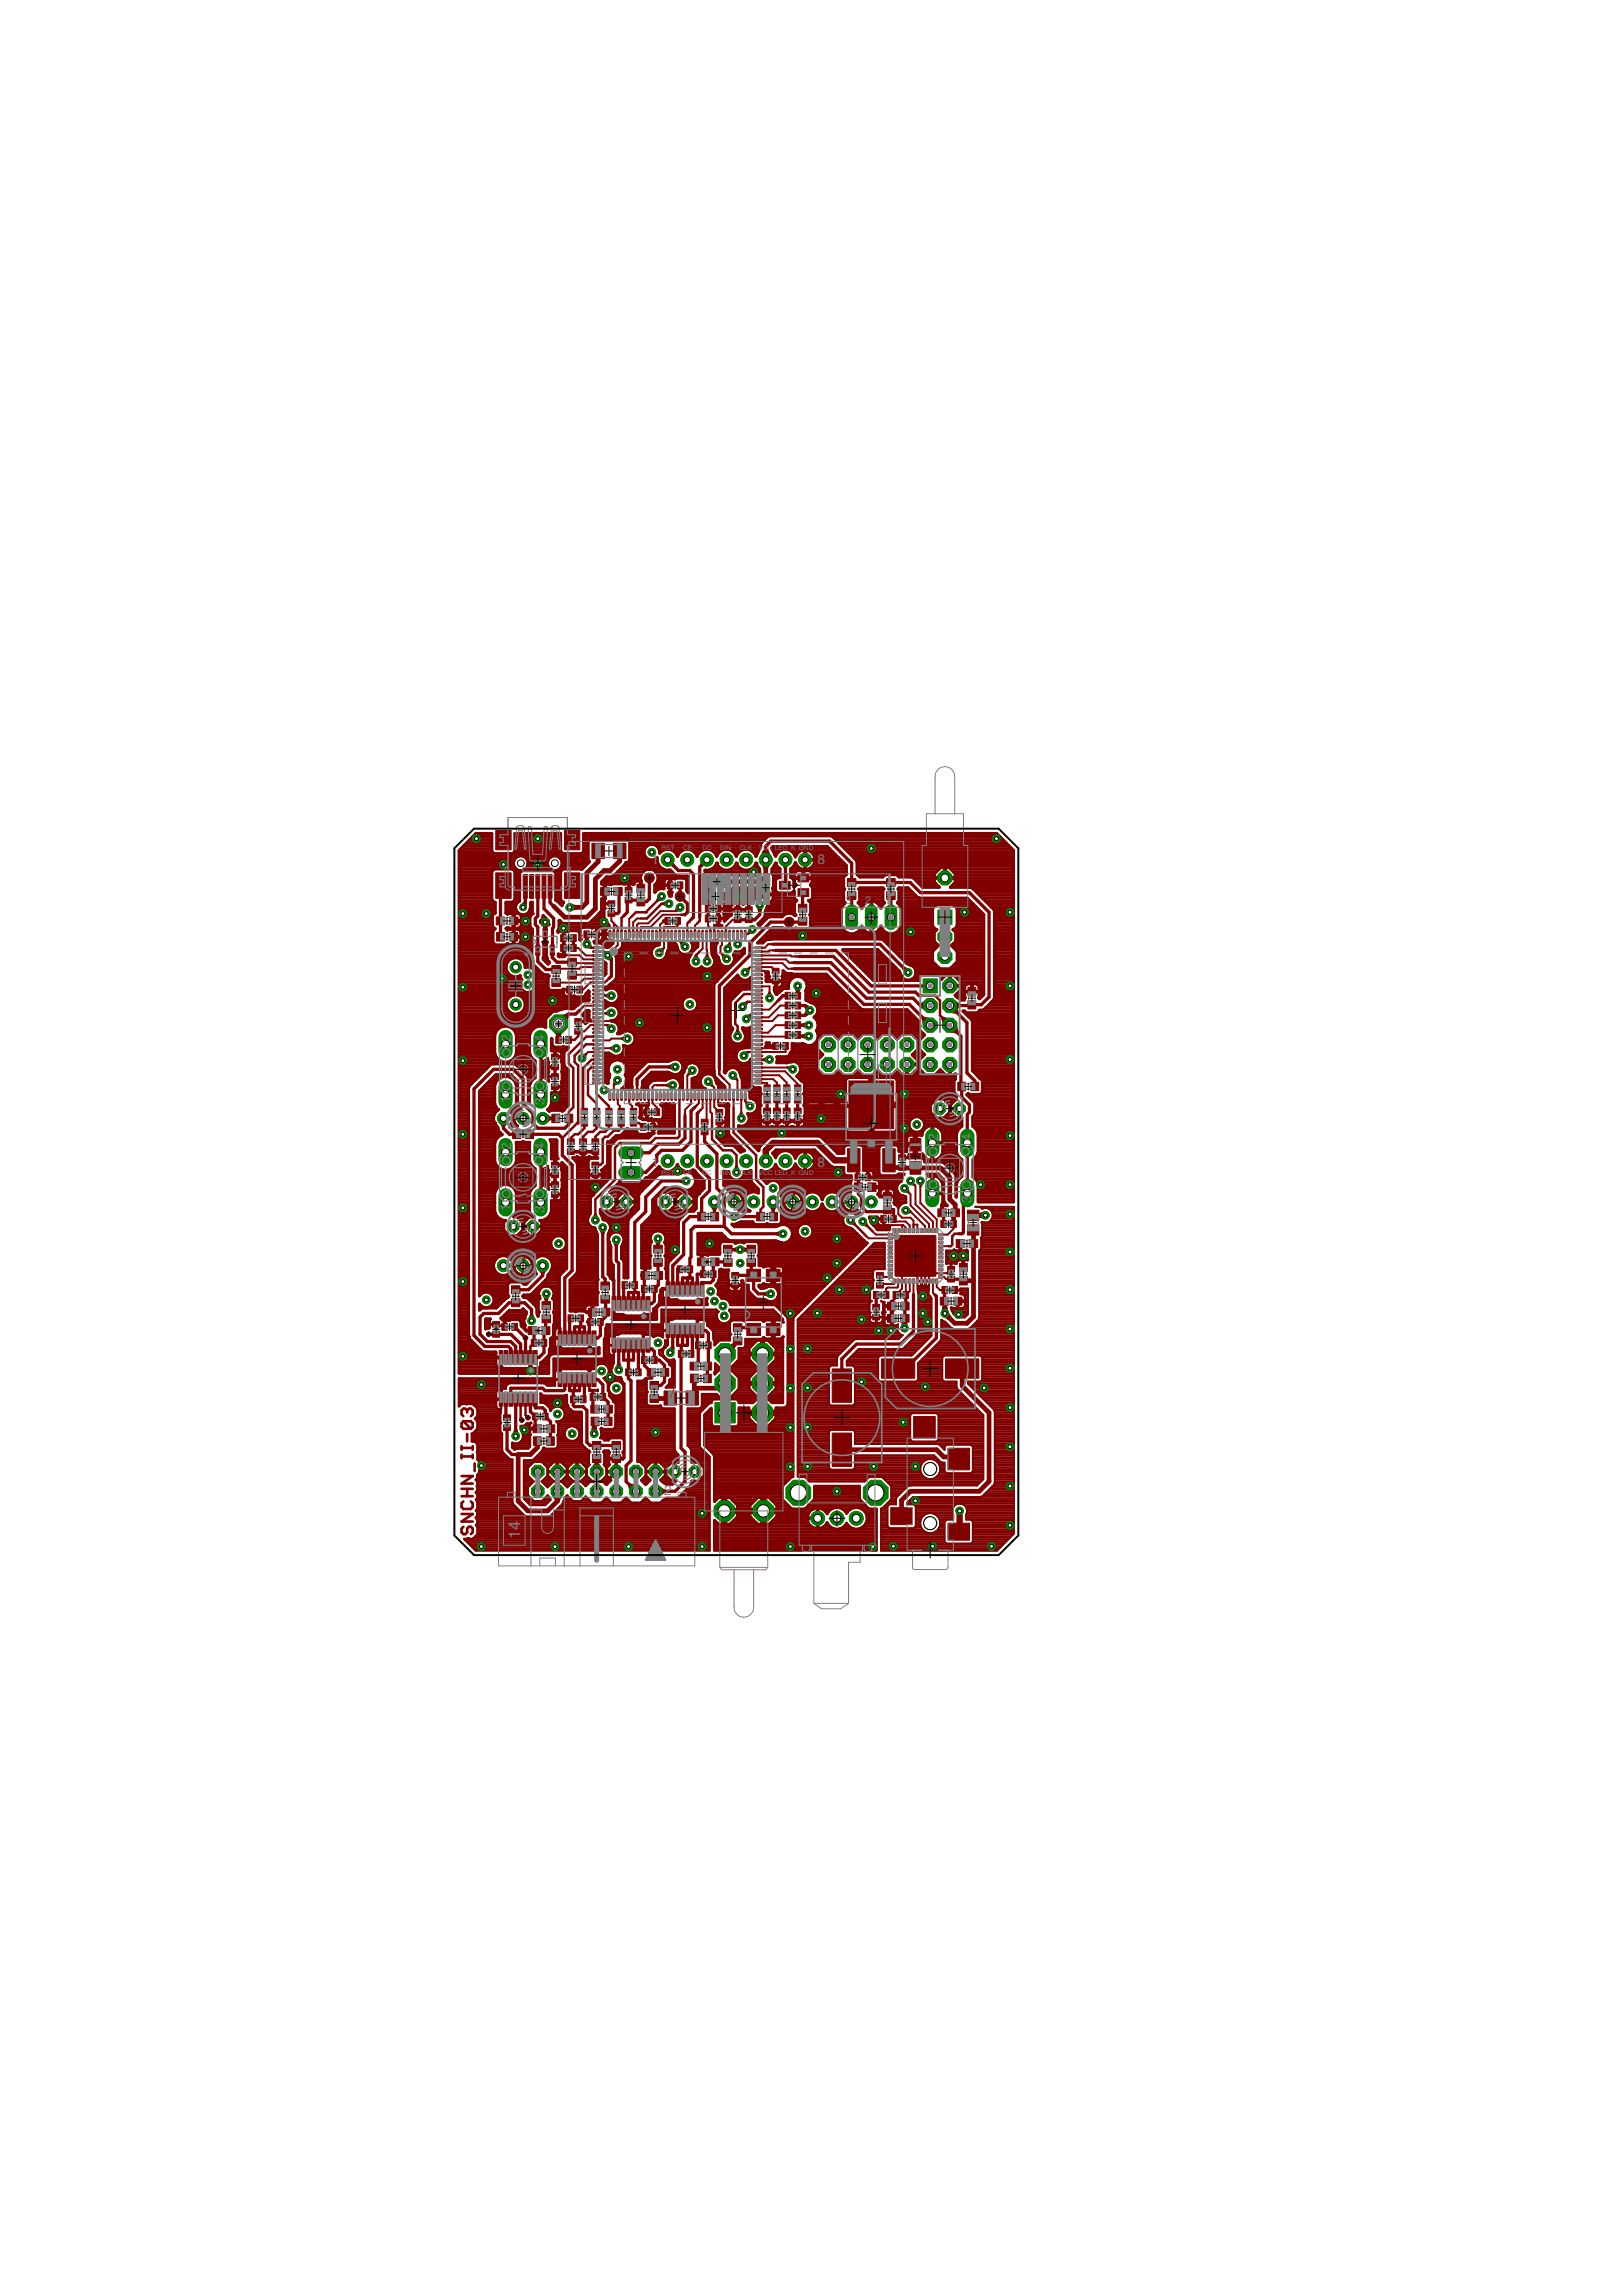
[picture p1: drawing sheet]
<svg xmlns="http://www.w3.org/2000/svg" width="210mm" height="297mm" viewBox="0 0 210 297" stroke-linecap="round" stroke-linejoin="round" font-family="sans-serif">
<defs><g id="words">
<g font-size="2.1" fill="#808080">
<text x="67.3" y="197.9" transform="rotate(-90 67.3 197.9)">4</text>
<text x="67.3" y="199.1" transform="rotate(-90 67.3 199.1)">1</text>
</g>
<g font-size="1.8" fill="#808080">
<text x="84.3" y="111.8">1</text>
<text x="105.8" y="111.8">8</text>
<text x="69.2" y="123.8" transform="rotate(-90 69.2 123.8)">*</text>
<text x="66.2" y="134.8" transform="rotate(-90 66.2 134.8)">2</text>
<text x="70.5" y="134.8" transform="rotate(-90 70.5 134.8)">4</text>
<text x="66" y="142.7" transform="rotate(-90 66 142.7)">1</text>
<text x="70.5" y="142.9" transform="rotate(-90 70.5 142.9)">3</text>
<text x="66.2" y="148.8" transform="rotate(-90 66.2 148.8)">2</text>
<text x="70.5" y="148.8" transform="rotate(-90 70.5 148.8)">4</text>
<text x="121.4" y="147.6" transform="rotate(-90 121.4 147.6)">2</text>
<text x="125.7" y="147.6" transform="rotate(-90 125.7 147.6)">4</text>
<text x="84.3" y="150.9">1</text>
<text x="105.8" y="150.9">8</text>
<text x="121.3" y="155.4" transform="rotate(-90 121.3 155.4)">1</text>
<text x="125.7" y="155.7" transform="rotate(-90 125.7 155.7)">3</text>
<text x="66" y="156.6" transform="rotate(-90 66 156.6)">1</text>
<text x="70.5" y="156.9" transform="rotate(-90 70.5 156.9)">3</text>
<text x="85.9" y="191">1</text>
<text x="85.9" y="193.4">2</text>
</g>
<g font-size="1.4" fill="#808080">
<text x="109.4" y="117">3</text>
<text x="112" y="117">2</text>
<text x="114.5" y="117">1</text>
</g>
<g font-size=".8" fill="#808080">
<text x="85.6" y="109.9">RST</text>
<text x="88.4" y="109.9">CE</text>
<text x="90.9" y="109.9">DC</text>
<text x="93.2" y="109.9">DIN</text>
<text x="95.7" y="109.9">CLK</text>
<text x="98.2" y="109.9">VCC LED_K GND</text>
<text x="85.6" y="152">RST</text>
<text x="88.4" y="152">CE</text>
<text x="90.9" y="152">DC</text>
<text x="93.2" y="152">DIN</text>
<text x="95.7" y="152">CLK</text>
<text x="98.2" y="152">VCC LED_K GND</text>
</g>
</g></defs>
<g fill="#800000" stroke="#800000" stroke-width=".34">
<path d="M60 197.5l-.3 .3z"/>
<path d="M59.7 197.8v.4z"/>
<path d="M59.7 198.2l.3 .3z"/>
<path d="M60 198.5h.2z"/>
<path d="M60.5 198.2l-.3 .3z"/>
<path d="M60.5 197.8v.4z"/>
<path d="M60.5 197.8l.2-.3z"/>
<path d="M60.7 197.5h.2z"/>
<path d="M60.9 197.5l.3 .3z"/>
<path d="M61.2 197.8v.4z"/>
<path d="M61.2 198.2l-.3 .3z"/>
<path d="M59.7 196.8h1.5z"/>
<path d="M59.7 196.8l1.5-.9z"/>
<path d="M59.7 195.9h1.5z"/>
<path d="M60 194.2l-.3 .3z"/>
<path d="M59.7 194.5v.5z"/>
<path d="M59.7 195l.3 .2z"/>
<path d="M60 195.2h.9z"/>
<path d="M61.2 195l-.3 .2z"/>
<path d="M61.2 194.5v.5z"/>
<path d="M60.9 194.2l.3 .3z"/>
<path d="M59.7 193.6h1.5z"/>
<path d="M60.5 192.6v1z"/>
<path d="M59.7 192.6h1.5z"/>
<path d="M59.7 191.9h1.5z"/>
<path d="M59.7 191.9l1.5-.9z"/>
<path d="M59.7 191h1.5z"/>
<path d="M61.4 189.3v1z"/>
<path d="M61.2 188.2v.5z"/>
<path d="M59.7 188.4h1.5z"/>
<path d="M59.7 188.2v.5z"/>
<path d="M61.2 187.1v.5z"/>
<path d="M59.7 187.3h1.5z"/>
<path d="M59.7 187.1v.5z"/>
<path d="M60.5 185.5v1z"/>
<path d="M60 184.8h.9z"/>
<path d="M59.7 184.6l.3 .2z"/>
<path d="M59.7 184.1v.5z"/>
<path d="M60 183.9l-.3 .2z"/>
<path d="M60 183.9h.9z"/>
<path d="M60.9 183.9l.3 .2z"/>
<path d="M61.2 184.1v.5z"/>
<path d="M61.2 184.6l-.3 .2z"/>
<path d="M60 183.9l.9 .9z"/>
<path d="M59.7 183l.3 .2z"/>
<path d="M59.7 182.5v.5z"/>
<path d="M59.7 182.5l.3-.3z"/>
<path d="M60 182.2h.2z"/>
<path d="M60.2 182.2l.3 .3z"/>
<path d="M60.5 182.5v.2z"/>
<path d="M60.7 182.2l-.2 .3z"/>
<path d="M60.7 182.2h.2z"/>
<path d="M60.9 182.2l.3 .3z"/>
<path d="M61.2 182.5v.5z"/>
<path d="M61.2 183l-.3 .2z"/>
</g>
<g fill="#800000" stroke="#800000" stroke-width=".13">
<path d="M76.7 122.5h.9l.1 .1-.1 .1h-.8l-.1-.1z" fill-rule="evenodd"/>
<path d="M76.7 123h.9l.1 .1-.1 .1h-.8l-.1-.1z" fill-rule="evenodd"/>
<path d="M76.7 123.5h.9l.1 .1-.1 .1h-.8l-.1-.1z" fill-rule="evenodd"/>
<path d="M76.7 124h.9l.1 .1-.1 .1h-.8l-.1-.1z" fill-rule="evenodd"/>
<path d="M76.7 124.5h.9l.1 .1-.1 .1h-.8l-.1-.1z" fill-rule="evenodd"/>
<path d="M76.7 125h.9l.1 .1-.1 .1h-.8l-.1-.1z" fill-rule="evenodd"/>
<path d="M76.7 125.5h.9l.1 .1-.1 .1h-.8l-.1-.1z" fill-rule="evenodd"/>
<path d="M76.7 126h.9l.1 .1-.1 .1h-.8l-.1-.1z" fill-rule="evenodd"/>
<path d="M76.7 126.5h.9l.1 .1-.1 .1h-.8l-.1-.1z" fill-rule="evenodd"/>
<path d="M76.7 127h.9l.1 .1-.1 .1h-.8l-.1-.1z" fill-rule="evenodd"/>
<path d="M76.7 127.5h.9l.1 .1-.1 .1h-.8l-.1-.1z" fill-rule="evenodd"/>
<path d="M76.7 128h.9l.1 .1-.1 .1h-.8l-.1-.1z" fill-rule="evenodd"/>
<path d="M76.7 128.5h.9l.1 .1-.1 .1h-.8l-.1-.1z" fill-rule="evenodd"/>
<path d="M76.7 129h.9l.1 .1-.1 .1h-.8l-.1-.1z" fill-rule="evenodd"/>
<path d="M76.7 129.5h.9l.1 .1-.1 .1h-.8l-.1-.1z" fill-rule="evenodd"/>
<path d="M76.7 130h.9l.1 .1-.1 .1h-.8l-.1-.1z" fill-rule="evenodd"/>
<path d="M76.7 130.5h.9l.1 .1-.1 .1h-.8l-.1-.1z" fill-rule="evenodd"/>
<path d="M76.7 131h.9l.1 .1-.1 .1h-.8l-.1-.1z" fill-rule="evenodd"/>
<path d="M76.7 131.5h.9l.1 .1-.1 .1h-.8l-.1-.1z" fill-rule="evenodd"/>
<path d="M76.7 132h.9l.1 .1-.1 .1h-.8l-.1-.1z" fill-rule="evenodd"/>
<path d="M76.7 132.5h.9l.1 .1-.1 .1h-.8l-.1-.1z" fill-rule="evenodd"/>
<path d="M76.7 133h.9l.1 .1-.1 .1h-.8l-.1-.1z" fill-rule="evenodd"/>
<path d="M76.7 133.5h.9l.1 .1-.1 .1h-.8l-.1-.1z" fill-rule="evenodd"/>
<path d="M76.7 134h.9l.1 .1-.1 .1h-.8l-.1-.1z" fill-rule="evenodd"/>
<path d="M76.7 134.5h.9l.1 .1-.1 .1h-.8l-.1-.1z" fill-rule="evenodd"/>
<path d="M76.7 135h.9l.1 .1-.1 .1h-.8l-.1-.1z" fill-rule="evenodd"/>
<path d="M76.7 135.5h.9l.1 .1-.1 .1h-.8l-.1-.1z" fill-rule="evenodd"/>
<path d="M76.7 136h.9l.1 .1-.1 .1h-.8l-.1-.1z" fill-rule="evenodd"/>
<path d="M76.7 136.5h.9l.1 .1-.1 .1h-.8l-.1-.1z" fill-rule="evenodd"/>
<path d="M76.7 137h.9l.1 .1-.1 .1h-.8l-.1-.1z" fill-rule="evenodd"/>
<path d="M76.7 137.5h.9l.1 .1-.1 .1h-.8l-.1-.1z" fill-rule="evenodd"/>
<path d="M76.7 138h.9l.1 .1-.1 .1h-.8l-.1-.1z" fill-rule="evenodd"/>
<path d="M76.7 138.5h.9l.1 .1-.1 .1h-.8l-.1-.1z" fill-rule="evenodd"/>
<path d="M76.7 139h.9l.1 .1-.1 .1h-.8l-.1-.1z" fill-rule="evenodd"/>
<path d="M76.7 139.5h.9l.1 .1-.1 .1h-.8l-.1-.1z" fill-rule="evenodd"/>
<path d="M76.7 140h.9l.1 .1-.1 .1h-.8l-.1-.1z" fill-rule="evenodd"/>
<path d="M78.8 141.4l.1-.1 .2 .2v.7l-.2 .2-.1-.2z" fill-rule="evenodd"/>
<path d="M79.3 141.4l.1-.1 .2 .2v.7l-.2 .2-.1-.2z" fill-rule="evenodd"/>
<path d="M79.9 141.4v-.1l.2 .2v.7l-.2 .2-.1-.2z" fill-rule="evenodd"/>
<path d="M80.3 141.4l.1-.1 .2 .2v.7l-.2 .2-.1-.2z" fill-rule="evenodd"/>
<path d="M80.8 141.4l.1-.1 .2 .2v.7l-.2 .2-.1-.2z" fill-rule="evenodd"/>
<path d="M81.3 141.4l.1-.1 .2 .2v.7l-.2 .2-.1-.2z" fill-rule="evenodd"/>
<path d="M81.8 141.4l.1-.1 .2 .2v.7l-.2 .2-.1-.2z" fill-rule="evenodd"/>
<path d="M82.4 141.4v-.1l.2 .2v.7l-.2 .2-.1-.2z" fill-rule="evenodd"/>
<path d="M82.8 141.4l.1-.1 .2 .2v.7l-.2 .2-.1-.2z" fill-rule="evenodd"/>
<path d="M83.3 141.4l.1-.1 .2 .2v.7l-.2 .2-.1-.2z" fill-rule="evenodd"/>
<path d="M83.9 141.4v-.1l.2 .2v.7l-.2 .2-.1-.2z" fill-rule="evenodd"/>
<path d="M84.3 141.4l.1-.1 .2 .2v.7l-.2 .2-.1-.2z" fill-rule="evenodd"/>
<path d="M84.9 141.4v-.1l.2 .2v.7l-.2 .2-.1-.2z" fill-rule="evenodd"/>
<path d="M85.3 141.4l.1-.1 .2 .2v.7l-.2 .2-.1-.2z" fill-rule="evenodd"/>
<path d="M85.8 141.4l.1-.1 .2 .2v.7l-.2 .2-.1-.2z" fill-rule="evenodd"/>
<path d="M86.4 141.4v-.1l.2 .2v.7l-.2 .2-.1-.2z" fill-rule="evenodd"/>
<path d="M86.8 141.4l.1-.1 .2 .2v.7l-.2 .2-.1-.2z" fill-rule="evenodd"/>
<path d="M87.3 141.4l.1-.1 .2 .2v.7l-.2 .2-.1-.2z" fill-rule="evenodd"/>
<path d="M87.8 141.4l.1-.1 .2 .2v.7l-.2 .2-.1-.2z" fill-rule="evenodd"/>
<path d="M88.3 141.4l.1-.1 .2 .2v.7l-.2 .2-.1-.2z" fill-rule="evenodd"/>
<path d="M88.9 141.4v-.1l.2 .2v.7l-.2 .2-.1-.2z" fill-rule="evenodd"/>
<path d="M89.3 141.4l.1-.1 .2 .2v.7l-.2 .2-.1-.2z" fill-rule="evenodd"/>
<path d="M89.8 141.4l.1-.1 .2 .2v.7l-.2 .2-.1-.2z" fill-rule="evenodd"/>
<path d="M90.4 141.4v-.1l.2 .2v.7l-.2 .2-.1-.2z" fill-rule="evenodd"/>
<path d="M90.8 141.4l.1-.1 .2 .2v.7l-.2 .2-.1-.2z" fill-rule="evenodd"/>
<path d="M91.3 141.4l.1-.1 .2 .2v.7l-.2 .2-.1-.2z" fill-rule="evenodd"/>
<path d="M91.8 141.4l.1-.1 .2 .2v.7l-.2 .2-.1-.2z" fill-rule="evenodd"/>
<path d="M92.3 141.4l.1-.1 .2 .2v.7l-.2 .2-.1-.2z" fill-rule="evenodd"/>
<path d="M92.9 141.4v-.1l.2 .2v.7l-.2 .2-.1-.2z" fill-rule="evenodd"/>
<path d="M93.3 141.4l.1-.1 .2 .2v.7l-.2 .2-.1-.2z" fill-rule="evenodd"/>
<path d="M93.8 141.4l.1-.1 .2 .2v.7l-.2 .2-.1-.2z" fill-rule="evenodd"/>
<path d="M94.3 141.4l.1-.1 .1 .2v.7l-.1 .2-.1-.2z" fill-rule="evenodd"/>
<path d="M94.8 141.4l.1-.1 .2 .2v.7l-.2 .2-.1-.2z" fill-rule="evenodd"/>
<path d="M95.3 141.4l.1-.1 .2 .2v.7l-.2 .2-.1-.2z" fill-rule="evenodd"/>
<path d="M95.8 141.4l.1-.1 .2 .2v.7l-.2 .2-.1-.2z" fill-rule="evenodd"/>
<path d="M96.3 141.4l.1-.1 .2 .2v.7l-.2 .2-.1-.2z" fill-rule="evenodd"/>
<path d="M97.7 140h.9l.1 .1-.1 .1h-.8l-.1-.1z" fill-rule="evenodd"/>
<path d="M97.7 139.5h.9l.1 .1-.1 .1h-.8l-.1-.1z" fill-rule="evenodd"/>
<path d="M97.7 139h.9l.1 .1-.1 .1h-.8l-.1-.1z" fill-rule="evenodd"/>
<path d="M97.7 138.5h.9l.1 .1-.1 .1h-.8l-.1-.1z" fill-rule="evenodd"/>
<path d="M97.7 138h.9l.1 .1-.1 .1h-.8l-.1-.1z" fill-rule="evenodd"/>
<path d="M97.7 137.5h.9l.1 .1-.1 .1h-.8l-.1-.1z" fill-rule="evenodd"/>
<path d="M97.7 137h.9l.1 .1-.1 .1h-.8l-.1-.1z" fill-rule="evenodd"/>
<path d="M97.7 136.5h.9l.1 .1-.1 .1h-.8l-.1-.1z" fill-rule="evenodd"/>
<path d="M97.7 136h.9l.1 .1-.1 .1h-.8l-.1-.1z" fill-rule="evenodd"/>
<path d="M97.7 135.5h.9l.1 .1-.1 .1h-.8l-.1-.1z" fill-rule="evenodd"/>
<path d="M97.7 135h.9l.1 .1-.1 .1h-.8l-.1-.1z" fill-rule="evenodd"/>
<path d="M97.7 134.5h.9l.1 .1-.1 .1h-.8l-.1-.1z" fill-rule="evenodd"/>
<path d="M97.7 134h.9l.1 .1-.1 .1h-.8l-.1-.1z" fill-rule="evenodd"/>
<path d="M97.7 133.5h.9l.1 .1-.1 .1h-.8l-.1-.1z" fill-rule="evenodd"/>
<path d="M97.7 133h.9l.1 .1-.1 .1h-.8l-.1-.1z" fill-rule="evenodd"/>
<path d="M97.7 132.5h.9l.1 .1-.1 .1h-.8l-.1-.1z" fill-rule="evenodd"/>
<path d="M97.7 132h.9l.1 .1-.1 .1h-.8l-.1-.1z" fill-rule="evenodd"/>
<path d="M97.7 131.5h.9l.1 .1-.1 .1h-.8l-.1-.1z" fill-rule="evenodd"/>
<path d="M97.7 131h.9l.1 .1-.1 .1h-.8l-.1-.1z" fill-rule="evenodd"/>
<path d="M97.7 130.5h.9l.1 .1-.1 .1h-.8l-.1-.1z" fill-rule="evenodd"/>
<path d="M97.7 130h.9l.1 .1-.1 .1h-.8l-.1-.1z" fill-rule="evenodd"/>
<path d="M97.7 129.5h.9l.1 .1-.1 .1h-.8l-.1-.1z" fill-rule="evenodd"/>
<path d="M97.7 129h.9l.1 .1-.1 .1h-.8l-.1-.1z" fill-rule="evenodd"/>
<path d="M97.7 128.5h.9l.1 .1-.1 .1h-.8l-.1-.1z" fill-rule="evenodd"/>
<path d="M97.7 128h.9l.1 .1-.1 .1h-.8l-.1-.1z" fill-rule="evenodd"/>
<path d="M97.7 127.5h.9l.1 .1-.1 .1h-.8l-.1-.1z" fill-rule="evenodd"/>
<path d="M97.7 127h.9l.1 .1-.1 .1h-.8l-.1-.1z" fill-rule="evenodd"/>
<path d="M97.7 126.5h.9l.1 .1-.1 .1h-.8l-.1-.1z" fill-rule="evenodd"/>
<path d="M97.7 126h.9l.1 .1-.1 .1h-.8l-.1-.1z" fill-rule="evenodd"/>
<path d="M97.7 125.5h.9l.1 .1-.1 .1h-.8l-.1-.1z" fill-rule="evenodd"/>
<path d="M97.7 125h.9l.1 .1-.1 .1h-.8l-.1-.1z" fill-rule="evenodd"/>
<path d="M97.7 124.5h.9l.1 .1-.1 .1h-.8l-.1-.1z" fill-rule="evenodd"/>
<path d="M97.7 124h.9l.1 .1-.1 .1h-.8l-.1-.1z" fill-rule="evenodd"/>
<path d="M97.7 123.5h.9l.1 .1-.1 .1h-.8l-.1-.1z" fill-rule="evenodd"/>
<path d="M97.7 123h.9l.1 .1-.1 .1h-.8l-.1-.1z" fill-rule="evenodd"/>
<path d="M97.7 122.5h.9l.1 .1-.1 .1h-.8l-.1-.1z" fill-rule="evenodd"/>
<path d="M96.3 120.4h.1l.2 .1v.7l-.2 .2-.1-.2z" fill-rule="evenodd"/>
<path d="M95.8 120.4h.1l.2 .1v.7l-.2 .2-.1-.2z" fill-rule="evenodd"/>
<path d="M95.3 120.4h.1l.2 .1v.7l-.2 .2-.1-.2z" fill-rule="evenodd"/>
<path d="M94.8 120.4h.1l.2 .1v.7l-.2 .2-.1-.2z" fill-rule="evenodd"/>
<path d="M94.3 120.4h.1l.1 .1v.7l-.1 .2-.1-.2z" fill-rule="evenodd"/>
<path d="M93.8 120.4h.1l.2 .1v.7l-.2 .2-.1-.2z" fill-rule="evenodd"/>
<path d="M93.3 120.4h.1l.2 .1v.7l-.2 .2-.1-.2z" fill-rule="evenodd"/>
<path d="M92.9 120.4l.2 .1v.7l-.2 .2-.1-.2z" fill-rule="evenodd"/>
<path d="M92.3 120.4h.1l.2 .1v.7l-.2 .2-.1-.2z" fill-rule="evenodd"/>
<path d="M91.8 120.4h.1l.2 .1v.7l-.2 .2-.1-.2z" fill-rule="evenodd"/>
<path d="M91.3 120.4h.1l.2 .1v.7l-.2 .2-.1-.2z" fill-rule="evenodd"/>
<path d="M90.8 120.4h.1l.2 .1v.7l-.2 .2-.1-.2z" fill-rule="evenodd"/>
<path d="M90.4 120.4l.2 .1v.7l-.2 .2-.1-.2z" fill-rule="evenodd"/>
<path d="M89.8 120.4h.1l.2 .1v.7l-.2 .2-.1-.2z" fill-rule="evenodd"/>
<path d="M89.3 120.4h.1l.2 .1v.7l-.2 .2-.1-.2z" fill-rule="evenodd"/>
<path d="M88.9 120.4l.2 .1v.7l-.2 .2-.1-.2z" fill-rule="evenodd"/>
<path d="M88.3 120.4h.1l.2 .1v.7l-.2 .2-.1-.2z" fill-rule="evenodd"/>
<path d="M87.8 120.4h.1l.2 .1v.7l-.2 .2-.1-.2z" fill-rule="evenodd"/>
<path d="M87.3 120.4h.1l.2 .1v.7l-.2 .2-.1-.2z" fill-rule="evenodd"/>
<path d="M86.8 120.4h.1l.2 .1v.7l-.2 .2-.1-.2z" fill-rule="evenodd"/>
<path d="M86.4 120.4l.2 .1v.7l-.2 .2-.1-.2z" fill-rule="evenodd"/>
<path d="M85.8 120.4h.1l.2 .1v.7l-.2 .2-.1-.2z" fill-rule="evenodd"/>
<path d="M85.3 120.4h.1l.2 .1v.7l-.2 .2-.1-.2z" fill-rule="evenodd"/>
<path d="M84.9 120.4l.2 .1v.7l-.2 .2-.1-.2z" fill-rule="evenodd"/>
<path d="M84.3 120.4h.1l.2 .1v.7l-.2 .2-.1-.2z" fill-rule="evenodd"/>
<path d="M83.9 120.4l.2 .1v.7l-.2 .2-.1-.2z" fill-rule="evenodd"/>
<path d="M83.3 120.4h.1l.2 .1v.7l-.2 .2-.1-.2z" fill-rule="evenodd"/>
<path d="M82.8 120.4h.1l.2 .1v.7l-.2 .2-.1-.2z" fill-rule="evenodd"/>
<path d="M82.4 120.4l.2 .1v.7l-.2 .2-.1-.2z" fill-rule="evenodd"/>
<path d="M81.8 120.4h.1l.2 .1v.7l-.2 .2-.1-.2z" fill-rule="evenodd"/>
<path d="M81.3 120.4h.1l.2 .1v.7l-.2 .2-.1-.2z" fill-rule="evenodd"/>
<path d="M80.8 120.4h.1l.2 .1v.7l-.2 .2-.1-.2z" fill-rule="evenodd"/>
<path d="M80.3 120.4h.1l.2 .1v.7l-.2 .2-.1-.2z" fill-rule="evenodd"/>
<path d="M79.9 120.4l.2 .1v.7l-.2 .2-.1-.2z" fill-rule="evenodd"/>
<path d="M79.3 120.4h.1l.2 .1v.7l-.2 .2-.1-.2z" fill-rule="evenodd"/>
<path d="M78.8 120.4h.1l.2 .1v.7l-.2 .2-.1-.2z" fill-rule="evenodd"/>
<path d="M115.9 159.9h5.2v5.2h-5.2z" fill-rule="evenodd"/>
<path d="M114.9 159.6h.6v.3h-.6z" fill-rule="evenodd"/>
<path d="M114.9 160.1h.6v.2h-.6z" fill-rule="evenodd"/>
<path d="M114.9 160.6h.6v.3h-.6z" fill-rule="evenodd"/>
<path d="M114.9 161.1h.6v.3h-.6z" fill-rule="evenodd"/>
<path d="M114.9 161.6h.6v.2h-.6z" fill-rule="evenodd"/>
<path d="M114.9 162.1h.6v.3h-.6z" fill-rule="evenodd"/>
<path d="M114.9 162.6h.6v.2h-.6z" fill-rule="evenodd"/>
<path d="M114.9 163.1h.6v.2h-.6z" fill-rule="evenodd"/>
<path d="M114.9 163.6h.6v.3h-.6z" fill-rule="evenodd"/>
<path d="M114.9 164.1h.6v.2h-.6z" fill-rule="evenodd"/>
<path d="M114.9 164.6h.6v.3h-.6z" fill-rule="evenodd"/>
<path d="M114.9 165.1h.6v.2h-.6z" fill-rule="evenodd"/>
<path d="M115.6 165.5h.3v.5h-.3z" fill-rule="evenodd"/>
<path d="M116.1 165.5h.3v.5h-.3z" fill-rule="evenodd"/>
<path d="M116.6 165.5h.3v.5h-.3z" fill-rule="evenodd"/>
<path d="M117.1 165.5h.3v.5h-.3z" fill-rule="evenodd"/>
<path d="M117.6 165.5h.3v.5h-.3z" fill-rule="evenodd"/>
<path d="M118.1 165.5h.2v.5h-.2z" fill-rule="evenodd"/>
<path d="M118.6 165.5h.3v.5h-.3z" fill-rule="evenodd"/>
<path d="M119.1 165.5h.3v.5h-.3z" fill-rule="evenodd"/>
<path d="M119.6 165.5h.3v.5h-.3z" fill-rule="evenodd"/>
<path d="M120.1 165.5h.3v.5h-.3z" fill-rule="evenodd"/>
<path d="M120.6 165.5h.3v.5h-.3z" fill-rule="evenodd"/>
<path d="M121.1 165.5h.3v.5h-.3z" fill-rule="evenodd"/>
<path d="M121.5 165.1h.5v.2h-.5z" fill-rule="evenodd"/>
<path d="M121.5 164.6h.5v.3h-.5z" fill-rule="evenodd"/>
<path d="M121.5 164.1h.5v.2h-.5z" fill-rule="evenodd"/>
<path d="M121.5 163.6h.5v.3h-.5z" fill-rule="evenodd"/>
<path d="M121.5 163.1h.5v.2h-.5z" fill-rule="evenodd"/>
<path d="M121.5 162.6h.5v.2h-.5z" fill-rule="evenodd"/>
<path d="M121.5 162.1h.5v.3h-.5z" fill-rule="evenodd"/>
<path d="M121.5 161.6h.5v.2h-.5z" fill-rule="evenodd"/>
<path d="M121.5 161.1h.5v.3h-.5z" fill-rule="evenodd"/>
<path d="M121.5 160.6h.5v.3h-.5z" fill-rule="evenodd"/>
<path d="M121.5 160.1h.5v.2h-.5z" fill-rule="evenodd"/>
<path d="M121.5 159.6h.5v.3h-.5z" fill-rule="evenodd"/>
<path d="M121.1 158.9h.3v.6h-.3z" fill-rule="evenodd"/>
<path d="M120.6 158.9h.3v.6h-.3z" fill-rule="evenodd"/>
<path d="M120.1 158.9h.3v.6h-.3z" fill-rule="evenodd"/>
<path d="M119.6 158.9h.3v.6h-.3z" fill-rule="evenodd"/>
<path d="M119.1 158.9h.3v.6h-.3z" fill-rule="evenodd"/>
<path d="M118.6 158.9h.3v.6h-.3z" fill-rule="evenodd"/>
<path d="M118.1 158.9h.2v.6h-.2z" fill-rule="evenodd"/>
<path d="M117.6 158.9h.3v.6h-.3z" fill-rule="evenodd"/>
<path d="M117.1 158.9h.3v.6h-.3z" fill-rule="evenodd"/>
<path d="M116.6 158.9h.3v.6h-.3z" fill-rule="evenodd"/>
<path d="M116.1 158.9h.3v.6h-.3z" fill-rule="evenodd"/>
<path d="M115.6 158.9h.3v.6h-.3z" fill-rule="evenodd"/>
<circle cx="102.1" cy="119.3" r=".64"/>
<circle cx="88" cy="116" r=".64"/>
<circle cx="84" cy="113.6" r=".64"/>
<circle cx="68" cy="173.1" r=".3"/>
<circle cx="63.2" cy="172.6" r=".3"/>
<circle cx="68.3" cy="183.4" r=".3"/>
<circle cx="67.5" cy="183.7" r=".3"/>
</g>
<g fill="#800000" stroke="#800000" stroke-width=".13">
<path d="M82.4 116.1h1v1.1h-1z"/>
<path d="M82.4 114.4h1v1.1h-1z"/>
<path d="M80.9 116.1h.9v.7h-.9z"/>
<path d="M80.9 114.8h.9v.7h-.9z"/>
<path d="M71.9 134.1h.7v.9h-.7z"/>
<path d="M73.2 134.1h.7v.9h-.7z"/>
<path d="M123.9 140h1.1v1.1h-1.1z"/>
<path d="M125.6 140h1.1v1.1h-1.1z"/>
<path d="M91.3 117.1h.7v.9h-.7z"/>
<path d="M92.6 117.1h.7v.9h-.7z"/>
<path d="M72.6 122.2h.7v.9h-.7z"/>
<path d="M73.8 122.2h.8v.9h-.8z"/>
<path d="M73.8 120.9h.8v.9h-.8z"/>
<path d="M72.6 120.9h.7v.9h-.7z"/>
<path d="M73.5 124h1.1v1h-1.1z"/>
<path d="M73.5 125.7h1.1v1h-1.1z"/>
<path d="M71.4 124.9h1.1v1h-1.1z"/>
<path d="M71.4 126.6h1.1v1h-1.1z"/>
<path d="M78.7 117.8h.9v.8h-.9z"/>
<path d="M78.7 116.5h.9v.8h-.9z"/>
<path d="M99.9 125.3h.9v.7h-.9z"/>
<path d="M99.9 126.6h.9v.7h-.9z"/>
<path d="M101.3 134.9h.7v.9h-.7z"/>
<path d="M100 134.9h.7v.9h-.7z"/>
<path d="M79.4 114.8h1.1v1h-1.1z"/>
<path d="M77.7 114.8h1.1v1h-1.1z"/>
<path d="M75.6 120.4h.7v.9h-.7z"/>
<path d="M76.9 120.4h.7v.9h-.7z"/>
<path d="M92.6 143.5h.9v.7h-.9z"/>
<path d="M92.6 144.8h.9v.7h-.9z"/>
<path d="M84.6 143.4h.8v.9h-.8z"/>
<path d="M83.3 143.4h.8v.9h-.8z"/>
<path d="M74.4 133.1h.9v.7h-.9z"/>
<path d="M74.4 131.8h.9v.7h-.9z"/>
<path d="M73.3 127.6h.8v.9h-.8z"/>
<path d="M74.7 127.6h.7v.9h-.7z"/>
<path d="M100.1 143.4h.9v.7h-.9z"/>
<path d="M100.1 144.7h.9v.7h-.9z"/>
<path d="M98.8 143.4h.9v.7h-.9z"/>
<path d="M98.8 144.7h.9v.7h-.9z"/>
<path d="M66 120.6h1v1.1h-1z"/>
<path d="M64.3 120.6h1v1.1h-1z"/>
<path d="M64.2 118.6h1.1v1.1h-1.1z"/>
<path d="M65.9 118.6h1.1v1.1h-1.1z"/>
<path d="M91.2 115.5h1.1v1h-1.1z"/>
<path d="M92.9 115.5h1.1v1h-1.1z"/>
<path d="M87.3 118.7h.8v.9h-.8z"/>
<path d="M86 118.7h.8v.9h-.8z"/>
<path d="M69.3 122.3h.6v1.3h-.6z"/>
<path d="M71.2 122.3h.6v1.3h-.6z"/>
<path d="M70.3 120.1h.5v1.3h-.5z"/>
<path d="M91.3 118.4h.7v.9h-.7z"/>
<path d="M92.6 118.4h.7v.9h-.7z"/>
<path d="M64.2 107.4h1.9v2.5h-1.9z"/>
<path d="M73 107.4h2v2.5h-2z"/>
<path d="M64.2 112.9h1.9v3.3h-1.9z"/>
<path d="M73 112.9h2v3.3h-2z"/>
<path d="M70.9 113.1h.5v3.1h-.5z"/>
<path d="M70.1 113.1h.6v3.1h-.6z"/>
<path d="M69.3 113.1h.5v3.1h-.5z"/>
<path d="M68.5 113.1h.5v3.1h-.5z"/>
<path d="M67.7 113.1h.5v3.1h-.5z"/>
<path d="M100.1 141.9h.8v.8h-.8z"/>
<path d="M100.1 140.4h.8v.8h-.8z"/>
<path d="M98.9 141.9h.8v.8h-.8z"/>
<path d="M98.9 140.4h.8v.8h-.8z"/>
<path d="M76.7 188.2h1.1v1h-1.1z"/>
<path d="M76.7 186.5h1.1v1h-1.1z"/>
<path d="M101.6 133.5h.7v.8h-.7z"/>
<path d="M102.9 133.5h.7v.8h-.7z"/>
<path d="M101.6 132.2h.7v.9h-.7z"/>
<path d="M102.9 132.2h.7v.9h-.7z"/>
<path d="M101.6 130.9h.7v.9h-.7z"/>
<path d="M102.9 130.9h.7v.9h-.7z"/>
<path d="M101.6 129.6h.7v.9h-.7z"/>
<path d="M102.9 129.6h.7v.9h-.7z"/>
<path d="M101.6 128.4h.7v.9h-.7z"/>
<path d="M102.9 128.4h.7v.9h-.7z"/>
<path d="M114.7 115.4h1.1v1h-1.1z"/>
<path d="M114.7 113.7h1.1v1h-1.1z"/>
<path d="M109.7 115.4h1.1v1h-1.1z"/>
<path d="M109.7 113.7h1.1v1h-1.1z"/>
<path d="M98.6 113.5h1v1.1h-1z"/>
<path d="M98.6 115.1h1v1.1h-1z"/>
<path d="M100.9 114h1.4v1h-1.4z"/>
<path d="M103.3 113.1h1.4v1h-1.4z"/>
<path d="M103.3 115h1.4v1h-1.4z"/>
<path d="M103.3 117h1.1v1h-1.1z"/>
<path d="M103.3 118.7h1.1v1h-1.1z"/>
<path d="M113.4 164.6h.9v.8h-.9z"/>
<path d="M113.4 165.9h.9v.7h-.9z"/>
<path d="M112.9 168.8h.9v.7h-.9z"/>
<path d="M112.9 170.1h.9v.7h-.9z"/>
<path d="M125.2 156.6h1.5v1.3h-1.5z"/>
<path d="M125.2 158.5h1.5v1.3h-1.5z"/>
<path d="M125.4 160.4h1.1v1h-1.1z"/>
<path d="M123.7 160.4h1.1v1h-1.1z"/>
<path d="M114.3 155.9h1v1.1h-1z"/>
<path d="M114.3 154.2h1v1.1h-1z"/>
<path d="M115.3 157.3h.7v.9h-.7z"/>
<path d="M114 157.3h.7v.9h-.7z"/>
<path d="M114.1 175.8h4.3v2.5h-4.3z"/>
<path d="M122.4 175.8h4.3v2.5h-4.3z"/>
<path d="M107.7 177.1h2.5v4.3h-2.5z"/>
<path d="M107.7 185.4h2.5v4.3h-2.5z"/>
<path d="M114.3 167.1h.7v.9h-.7z"/>
<path d="M113 167.1h.7v.9h-.7z"/>
<path d="M86.4 114.1h.7v.9h-.7z"/>
<path d="M87.6 114.1h.8v.9h-.8z"/>
<path d="M123 157.9h.8v.9h-.8z"/>
<path d="M121.7 157.9h.8v.9h-.8z"/>
<path d="M79.4 109.1h1.6v2h-1.6z"/>
<path d="M76.6 109.1h1.6v2h-1.6z"/>
<path d="M122.7 197.1h2.8v2.2h-2.8z"/>
<path d="M115.3 195h2.8v2.2h-2.8z"/>
<path d="M122.7 187.4h2.8v2.8h-2.8z"/>
<path d="M118.2 183.3h2.8v2.8h-2.8z"/>
<path d="M91.2 113.3h1.3v1.5h-1.3z"/>
<path d="M93 113.3h1.4v1.5h-1.4z"/>
<path d="M125.3 129.4h1v1.1h-1z"/>
<path d="M125.3 127.7h1v1.1h-1z"/>
<path d="M117.8 150.3h1.4v1.6h-1.4z"/>
<path d="M117.8 147.3h1.4v1.6h-1.4z"/>
<path d="M110.6 153h1v1.1h-1z"/>
<path d="M112.3 153h1.1v1.1h-1.1z"/>
<path d="M110.6 151.9h.8v.9h-.8z"/>
<path d="M111.9 151.9h.8v.9h-.8z"/>
<path d="M116.3 150.7h.9v.7h-.9z"/>
<path d="M116.3 149.4h.9v.7h-.9z"/>
<path d="M109.9 139.8h5.8v6.2h-5.8z"/>
<path d="M109.7 148.6h1.6v3h-1.6z"/>
<path d="M114.2 148.6h1.6v3h-1.6z"/>
<path d="M123.1 156.4h1.1v1h-1.1z"/>
<path d="M121.4 156.4h1.1v1h-1.1z"/>
<path d="M122.6 165.1h.9v.8h-.9z"/>
<path d="M122.6 163.8h.9v.7h-.9z"/>
<path d="M123.2 166.5h.7v.8h-.7z"/>
<path d="M121.9 166.5h.7v.8h-.7z"/>
<path d="M123.4 167.8h1.1v1h-1.1z"/>
<path d="M121.7 167.8h1.1v1h-1.1z"/>
<path d="M124.2 165.1h1v1.1h-1z"/>
<path d="M124.2 163.4h1v1.1h-1z"/>
<path d="M115.6 167.1h.7v.9h-.7z"/>
<path d="M116.9 167.1h.7v.9h-.7z"/>
<path d="M114.8 168.5h1.1v1h-1.1z"/>
<path d="M116.5 168.5h1.1v1h-1.1z"/>
<path d="M114.8 170.1h1.1v1h-1.1z"/>
<path d="M116.5 170.1h1.1v1h-1.1z"/>
<path d="M79.2 186.5h1.1v1h-1.1z"/>
<path d="M79.2 188.2h1.1v1h-1.1z"/>
<path d="M90.7 144.8h.9v.7h-.9z"/>
<path d="M90.7 146.1h.9v.7h-.9z"/>
<path d="M90.6 165.8h.5v1.9h-.5z"/>
<path d="M90 165.8h.5v1.9h-.5z"/>
<path d="M89.4 165.8h.4v1.9h-.4z"/>
<path d="M88.7 165.8h.5v1.9h-.5z"/>
<path d="M88.1 165.8h.5v1.9h-.5z"/>
<path d="M87.5 165.8h.4v1.9h-.4z"/>
<path d="M86.8 165.8h.5v1.9h-.5z"/>
<path d="M86.2 165.8h.5v1.9h-.5z"/>
<path d="M86.2 171.2h.5v1.8h-.5z"/>
<path d="M86.8 171.2h.5v1.8h-.5z"/>
<path d="M87.5 171.2h.4v1.8h-.4z"/>
<path d="M88.1 171.2h.5v1.8h-.5z"/>
<path d="M88.7 171.2h.5v1.8h-.5z"/>
<path d="M89.4 171.2h.4v1.8h-.4z"/>
<path d="M90 171.2h.5v1.8h-.5z"/>
<path d="M90.6 171.2h.5v1.8h-.5z"/>
<path d="M93.6 162.8h1.1v1h-1.1z"/>
<path d="M93.6 161.1h1.1v1h-1.1z"/>
<path d="M91.9 162.7h1.1v1.1h-1.1z"/>
<path d="M90.3 162.7h1.1v1.1h-1.1z"/>
<path d="M91.9 164.4h.8v.9h-.8z"/>
<path d="M90.6 164.4h.8v.9h-.8z"/>
<path d="M87.6 163.8h.7v.9h-.7z"/>
<path d="M88.9 163.8h.7v.9h-.7z"/>
<path d="M87.8 174.7h.7v.9h-.7z"/>
<path d="M89.1 174.7h.7v.9h-.7z"/>
<path d="M91 177.8h1.1v1.1h-1.1z"/>
<path d="M89.3 177.8h1.1v1.1h-1.1z"/>
<path d="M91 176.2h1.1v1h-1.1z"/>
<path d="M89.3 176.2h1.1v1h-1.1z"/>
<path d="M91.3 173.6h.7v.9h-.7z"/>
<path d="M90 173.6h.7v.9h-.7z"/>
<path d="M83.6 167.7h.5v1.9h-.5z"/>
<path d="M83 167.7h.5v1.9h-.5z"/>
<path d="M82.4 167.7h.4v1.9h-.4z"/>
<path d="M81.7 167.7h.5v1.9h-.5z"/>
<path d="M81.1 167.7h.5v1.9h-.5z"/>
<path d="M80.5 167.7h.4v1.9h-.4z"/>
<path d="M79.8 167.7h.5v1.9h-.5z"/>
<path d="M79.2 167.7h.5v1.9h-.5z"/>
<path d="M79.2 173.1h.5v1.8h-.5z"/>
<path d="M79.8 173.1h.5v1.8h-.5z"/>
<path d="M80.5 173.1h.4v1.8h-.4z"/>
<path d="M81.1 173.1h.5v1.8h-.5z"/>
<path d="M81.7 173.1h.5v1.8h-.5z"/>
<path d="M82.4 173.1h.4v1.8h-.4z"/>
<path d="M83 173.1h.5v1.8h-.5z"/>
<path d="M83.6 173.1h.5v1.8h-.5z"/>
<path d="M84.6 162.8h1.1v1h-1.1z"/>
<path d="M84.6 161.1h1.1v1h-1.1z"/>
<path d="M84.6 164.5h1.1v1h-1.1z"/>
<path d="M83 164.5h1.1v1h-1.1z"/>
<path d="M84.3 166.3h.7v.9h-.7z"/>
<path d="M83 166.3h.7v.9h-.7z"/>
<path d="M80.5 165.8h.7v.9h-.7z"/>
<path d="M81.8 165.8h.7v.9h-.7z"/>
<path d="M81 177.1h.7v.9h-.7z"/>
<path d="M82.3 177.1h.7v.9h-.7z"/>
<path d="M84.1 178.7h1.1v1h-1.1z"/>
<path d="M84.1 180.4h1.1v1h-1.1z"/>
<path d="M85.4 177h1.1v1.1h-1.1z"/>
<path d="M83.8 177h1.1v1.1h-1.1z"/>
<path d="M84.3 175.5h.7v.9h-.7z"/>
<path d="M83 175.5h.7v.9h-.7z"/>
<path d="M76.7 172.2h.4v1.8h-.4z"/>
<path d="M76 172.2h.5v1.8h-.5z"/>
<path d="M75.4 172.2h.5v1.8h-.5z"/>
<path d="M74.8 172.2h.4v1.8h-.4z"/>
<path d="M74.1 172.2h.5v1.8h-.5z"/>
<path d="M73.5 172.2h.5v1.8h-.5z"/>
<path d="M72.9 172.2h.4v1.8h-.4z"/>
<path d="M72.2 172.2h.5v1.8h-.5z"/>
<path d="M72.2 177.6h.5v1.8h-.5z"/>
<path d="M72.9 177.6h.4v1.8h-.4z"/>
<path d="M73.5 177.6h.5v1.8h-.5z"/>
<path d="M74.1 177.6h.5v1.8h-.5z"/>
<path d="M74.8 177.6h.4v1.8h-.4z"/>
<path d="M75.4 177.6h.5v1.8h-.5z"/>
<path d="M76 177.6h.5v1.8h-.5z"/>
<path d="M76.7 177.6h.4v1.8h-.4z"/>
<path d="M77.8 167.6h1.1v1h-1.1z"/>
<path d="M77.8 165.9h1.1v1h-1.1z"/>
<path d="M77.8 169.2h1.1v1.1h-1.1z"/>
<path d="M76.1 169.2h1.1v1.1h-1.1z"/>
<path d="M77.3 170.6h.8v.9h-.8z"/>
<path d="M76.1 170.6h.7v.9h-.7z"/>
<path d="M73.5 170.1h.7v.9h-.7z"/>
<path d="M74.8 170.1h.7v.9h-.7z"/>
<path d="M73.8 180.6h.7v.9h-.7z"/>
<path d="M75.1 180.6h.7v.9h-.7z"/>
<path d="M78.2 183.3h1v1.1h-1z"/>
<path d="M76.5 183.3h1v1.1h-1z"/>
<path d="M78.1 181.8h1.1v1h-1.1z"/>
<path d="M76.5 181.8h1.1v1h-1.1z"/>
<path d="M77.7 180.3h.7v.9h-.7z"/>
<path d="M76.4 180.3h.7v.9h-.7z"/>
<path d="M69 174.7h.5v1.8h-.5z"/>
<path d="M68.4 174.7h.5v1.8h-.5z"/>
<path d="M67.8 174.7h.4v1.8h-.4z"/>
<path d="M67.1 174.7h.5v1.8h-.5z"/>
<path d="M66.5 174.7h.5v1.8h-.5z"/>
<path d="M65.9 174.7h.4v1.8h-.4z"/>
<path d="M65.2 174.7h.5v1.8h-.5z"/>
<path d="M64.6 174.7h.5v1.8h-.5z"/>
<path d="M64.6 180.1h.5v1.8h-.5z"/>
<path d="M65.2 180.1h.5v1.8h-.5z"/>
<path d="M65.9 180.1h.4v1.8h-.4z"/>
<path d="M66.5 180.1h.5v1.8h-.5z"/>
<path d="M67.1 180.1h.5v1.8h-.5z"/>
<path d="M67.8 180.1h.4v1.8h-.4z"/>
<path d="M68.4 180.1h.5v1.8h-.5z"/>
<path d="M69 180.1h.5v1.8h-.5z"/>
<path d="M70.1 170.1h1.1v1h-1.1z"/>
<path d="M70.1 168.4h1.1v1h-1.1z"/>
<path d="M70.1 171.6h1.1v1.1h-1.1z"/>
<path d="M68.3 171.6h1.1v1.1h-1.1z"/>
<path d="M70 173.3h.8v.9h-.8z"/>
<path d="M68.7 173.3h.8v.9h-.8z"/>
<path d="M70.7 185.9h1v1.1h-1z"/>
<path d="M69 185.9h1v1.1h-1z"/>
<path d="M70.7 184.3h1.1v1.1h-1.1z"/>
<path d="M69 184.3h1.1v1.1h-1.1z"/>
<path d="M70.2 182.8h.7v.9h-.7z"/>
<path d="M68.9 182.8h.7v.9h-.7z"/>
<path d="M65.2 183h.9v.8h-.9z"/>
<path d="M65.2 184.3h.9v.8h-.9z"/>
<path d="M71.4 150.3h.9v.8h-.9z"/>
<path d="M71.4 151.6h.9v.8h-.9z"/>
<path d="M71.4 152.9h.9v.7h-.9z"/>
<path d="M71.4 154.2h.9v.7h-.9z"/>
<path d="M71.4 136.4h.9v.7h-.9z"/>
<path d="M71.4 137.7h.9v.7h-.9z"/>
<path d="M71.4 138.9h.9v.7h-.9z"/>
<path d="M71.4 140.2h.9v.7h-.9z"/>
<path d="M95 118.6h.9v.8h-.9z"/>
<path d="M95 117.3h.9v.7h-.9z"/>
<path d="M90.3 156.8h1v1.1h-1z"/>
<path d="M92 156.8h1v1.1h-1z"/>
<path d="M97.9 156.8h1v1.1h-1z"/>
<path d="M99.6 156.8h1v1.1h-1z"/>
<path d="M66.2 168h1.1v1.1h-1.1z"/>
<path d="M66.2 166.3h1.1v1.1h-1.1z"/>
<path d="M68 146.2h1v1.1h-1z"/>
<path d="M66.3 146.2h1.1v1.1h-1.1z"/>
<path d="M73.1 144.1h1v1.1h-1z"/>
<path d="M71.4 144.1h1v1.1h-1z"/>
<path d="M88.8 180h1.6v1.8h-1.6z"/>
<path d="M85.9 180h1.6v1.8h-1.6z"/>
<path d="M96.5 118.6h.8v.8h-.8z"/>
<path d="M96.5 117.3h.8v.7h-.8z"/>
<path d="M101.4 141.9h.8v.8h-.8z"/>
<path d="M101.4 140.4h.8v.8h-.8z"/>
<path d="M102.8 141.9h.8v.8h-.8z"/>
<path d="M102.8 140.4h.8v.8h-.8z"/>
<path d="M101.4 143.4h.9v.7h-.9z"/>
<path d="M101.4 144.7h.9v.7h-.9z"/>
<path d="M102.8 143.4h.9v.7h-.9z"/>
<path d="M102.8 144.7h.9v.7h-.9z"/>
<path d="M76.8 144.9h.8v.8h-.8z"/>
<path d="M76.8 143.4h.8v.8h-.8z"/>
<path d="M75 147.3h.9v.8h-.9z"/>
<path d="M75 148.6h.9v.7h-.9z"/>
<path d="M75.2 144.9h.8v.8h-.8z"/>
<path d="M75.2 143.4h.8v.8h-.8z"/>
<path d="M73.4 147.3h.9v.8h-.9z"/>
<path d="M73.4 148.6h.9v.7h-.9z"/>
<path d="M78.4 144.9h.8v.8h-.8z"/>
<path d="M78.4 143.4h.8v.8h-.8z"/>
<path d="M76.6 147.3h.9v.8h-.9z"/>
<path d="M76.6 148.6h.9v.7h-.9z"/>
<path d="M80 144.9h.8v.8h-.8z"/>
<path d="M80 143.4h.8v.8h-.8z"/>
<path d="M76.6 150.3h.9v.8h-.9z"/>
<path d="M76.6 151.6h.9v.8h-.9z"/>
<path d="M81.6 144.9h.8v.8h-.8z"/>
<path d="M81.6 143.4h.8v.8h-.8z"/>
<path d="M82.9 145.3h.7v.9h-.7z"/>
<path d="M84.2 145.3h.7v.9h-.7z"/>
<path d="M96.6 171.2h1.8v1.6h-1.8z"/>
<path d="M99.2 171.2h1.7v1.6h-1.7z"/>
<path d="M99.2 164.2h1.7v1.6h-1.7z"/>
<path d="M96.6 164.2h1.8v1.6h-1.8z"/>
<path d="M94.9 173h1.1v1h-1.1z"/>
<path d="M94.9 171.3h1.1v1h-1.1z"/>
<path d="M96.7 161.1h1.1v1h-1.1z"/>
<path d="M96.7 162.8h1.1v1h-1.1z"/>
<path d="M94.7 164.6h.9v.8h-.9z"/>
<path d="M94.7 165.9h.9v.7h-.9z"/>
<path d="M66.2 171.2h.7v.9h-.7z"/>
<path d="M64.9 171.2h.8v.9h-.8z"/>
<path d="M63.8 172.3h.8v.7h-.8z"/>
<path d="M63.8 171h.8v.7h-.8z"/>
</g>
<g fill="#800000" stroke="#800000" stroke-width=".42">
<path d="M70.5 120.1v.7z"/>
<path d="M70.5 119.3v.8z"/>
<path d="M80.1 133.3l-.1 .4z"/>
<path d="M80.1 132.9v.4z"/>
<path d="M80 132.5l.1 .4z"/>
<path d="M79.7 132.2l.3 .3z"/>
<path d="M79.5 132.1l.2 .1z"/>
<path d="M79.3 132.1h.1z"/>
<path d="M79.2 132.1h.1z"/>
<path d="M79 132.1h.2z"/>
<path d="M79 132.1h.3z"/>
<path d="M79.3 132.1l.4-.2z"/>
<path d="M80 131.6l-.3 .3z"/>
<path d="M80.1 131.3l-.1 .3z"/>
<path d="M80.1 130.8v.5z"/>
<path d="M80 130.5l.1 .3z"/>
<path d="M79.7 130.2l.3 .3z"/>
<path d="M79.3 130l.4 .2z"/>
<path d="M78.9 130h.4z"/>
<path d="M78.6 130.1l.3-.1z"/>
<path d="M78.5 130.2h.1z"/>
<path d="M78.5 130.2v.1z"/>
<path d="M78.2 130.4l.3-.1z"/>
<path d="M78.1 130.4h.1z"/>
<path d="M78.2 130.2l-.1 .2z"/>
<path d="M78.2 130v.2z"/>
<path d="M78.1 129.9l.1 .1z"/>
<path d="M78.2 129.7l-.1 .2z"/>
<path d="M78.2 129.5v.2z"/>
</g>
<g fill="#800000" stroke="#800000" stroke-width=".25">
<path d="M75.5 124.1h1.7z"/>
<path d="M75 123.6l.5 .5z"/>
<path d="M85.9 119.1h.5z"/>
<path d="M85.4 119.6l.5-.5z"/>
<path d="M85.4 119.6v1.3z"/>
</g>
<circle cx="78.2" cy="129.5" r=".21" fill="#800000"/>
<g fill="#800000" stroke="#800000" stroke-width=".42">
<path d="M78.2 129.5l.3 .1z"/>
<path d="M78.5 129.6v.1z"/>
<path d="M78.5 129.7h.2z"/>
<path d="M78.7 129.8h.2z"/>
<path d="M78.9 129.8h.4z"/>
<path d="M79.3 129.8l.4-.1z"/>
<path d="M80 129.4l-.3 .3z"/>
<path d="M80.1 129l-.1 .4z"/>
<path d="M80.1 128.6v.4z"/>
<path d="M80 128.2l.1 .4z"/>
<path d="M79.7 128l.3 .2z"/>
<path d="M79.3 127.8l.4 .2z"/>
<path d="M78.9 127.8h.4z"/>
<path d="M78.7 127.9l.2-.1z"/>
</g>
<circle cx="78.7" cy="127.9" r=".21" fill="#800000"/>
<g fill="#800000" stroke="#800000" stroke-width=".42">
<path d="M78.5 128l.2-.1z"/>
<path d="M78.4 128.1l.1-.1z"/>
<path d="M78.2 128l.2 .1z"/>
<path d="M78.1 127.9l.1 .1z"/>
<path d="M78.2 127.7l-.1 .2z"/>
<path d="M78.2 127.7h.2z"/>
<path d="M78.4 127.7h.3z"/>
<path d="M78.7 127.7l.1-.2z"/>
<path d="M78.8 127.5l.3-.2z"/>
<path d="M79.1 127.3l.1-.1z"/>
<path d="M79.7 126.7l-.5 .5z"/>
<path d="M79.8 126.4l-.1 .3z"/>
<path d="M79.8 126.1v.3z"/>
<path d="M79.8 124.3v1.8z"/>
<path d="M79.8 124.2v.1z"/>
<path d="M79.8 124.1v.1z"/>
</g>
<circle cx="79.8" cy="124.1" r=".21" fill="#800000"/>
<g fill="#800000" stroke="#800000" stroke-width=".42">
<path d="M79.8 123.9v.2z"/>
<path d="M79.7 123.7l.1 .2z"/>
</g>
<circle cx="79.7" cy="123.7" r=".21" fill="#800000"/>
<g fill="#800000" stroke="#800000" stroke-width=".42">
<path d="M79.7 123.6v.1z"/>
<path d="M79.7 123.4v.2z"/>
<path d="M79.7 123.4l.8-.8z"/>
<path d="M80.6 122.4l-.1 .2z"/>
<path d="M80.6 122.2v.2z"/>
<path d="M80.6 121.9v.3z"/>
<path d="M80.6 121.9l.1-.1z"/>
<path d="M80.8 121.8h.1z"/>
<path d="M80.9 121.6v.2z"/>
</g>
<circle cx="80.9" cy="121.6" r=".21" fill="#800000"/>
<g fill="#800000" stroke="#800000" stroke-width=".42">
<path d="M80.9 121.6v.2z"/>
<path d="M81 121.8h.1z"/>
</g>
<circle cx="81.1" cy="121.8" r=".21" fill="#800000"/>
<g fill="#800000" stroke="#800000" stroke-width=".42">
<path d="M81.1 121.8l.2 .1z"/>
<path d="M81.3 121.9h.3z"/>
<path d="M81.6 121.9l.1-.1z"/>
<path d="M81.7 121.8l.1 .1z"/>
<path d="M81.8 121.9h.3z"/>
<path d="M82.1 121.9l.1-.1z"/>
<path d="M82.2 121.8l.1 .1z"/>
<path d="M82.3 121.9h.3z"/>
<path d="M82.6 121.9l.1-.1z"/>
<path d="M82.7 121.8l.1 .1z"/>
<path d="M82.8 121.9h.3z"/>
<path d="M83.1 121.9l.1-.1z"/>
<path d="M83.2 121.8l.1 .1z"/>
<path d="M83.3 121.9h.3z"/>
<path d="M83.6 121.9l.1-.1z"/>
<path d="M83.7 121.8l.1 .1z"/>
<path d="M83.8 121.9h.3z"/>
<path d="M84.1 121.9l.1-.1z"/>
<path d="M84.2 121.8l.1 .1z"/>
<path d="M84.3 121.9h.3z"/>
<path d="M84.6 121.9l.1-.1z"/>
<path d="M84.7 121.8l.1 .1z"/>
<path d="M84.8 121.9h.3z"/>
<path d="M85.1 121.9l.2-.1z"/>
</g>
<circle cx="85.3" cy="121.8" r=".21" fill="#800000"/>
<g fill="#800000" stroke="#800000" stroke-width=".42">
<path d="M85.3 121.8v.4z"/>
<path d="M85.2 122.3l.1-.1z"/>
<path d="M85 122.3h.1z"/>
<path d="M84.9 122.3h.1z"/>
<path d="M84.7 122.4l.2-.1z"/>
<path d="M84.4 122.7l.3-.3z"/>
<path d="M84.4 122.7l-.1 .4z"/>
<path d="M84.3 123.1v.4z"/>
<path d="M84.3 123.5l.1 .3z"/>
<path d="M84.4 123.8l.3 .3z"/>
<path d="M84.7 124.1l.4 .2z"/>
<path d="M85.1 124.3h.4z"/>
<path d="M85.5 124.3l.4-.2z"/>
<path d="M85.9 124.1l.3-.3z"/>
<path d="M86.2 123.7v.1z"/>
<path d="M86.3 123.5v.1z"/>
<path d="M86.4 123.1l-.1 .3z"/>
<path d="M86.4 123.1l.1-.1z"/>
<path d="M86.6 122.8l-.1 .2z"/>
<path d="M86.6 121.9v.9z"/>
<path d="M86.6 121.9l.1-.1z"/>
<path d="M86.7 121.8l.1 .1z"/>
<path d="M86.8 121.9h.3z"/>
<path d="M87.1 121.9l.1-.1z"/>
<path d="M87.2 121.8l.1 .1z"/>
<path d="M87.3 121.9l.1 .2z"/>
<path d="M87.4 122.1l.1 .2z"/>
<path d="M87.5 122.3l.1 .3z"/>
<path d="M87.6 122.6v.1z"/>
<path d="M87.6 122.7l.1 .1z"/>
<path d="M87.7 122.9l.1 .1z"/>
<path d="M87.8 123l.3 .3z"/>
<path d="M88.1 123.3l.3 .2z"/>
<path d="M88.4 123.5h.4z"/>
<path d="M88.8 123.5l.4-.2z"/>
<path d="M89.5 123l-.3 .3z"/>
<path d="M89.7 122.7l-.2 .3z"/>
<path d="M89.7 122.3v.4z"/>
<path d="M89.5 121.9l.2 .4z"/>
<path d="M89.5 121.9h.1z"/>
<path d="M89.6 121.9l.1-.1z"/>
<path d="M89.7 121.8l.1 .1z"/>
<path d="M89.8 121.9h.3z"/>
<path d="M90.1 121.9l.1-.1z"/>
<path d="M90.2 121.8l.1 .1z"/>
<path d="M90.3 121.9v.5z"/>
<path d="M90.2 122.5l.1-.1z"/>
<path d="M90.2 122.6v-.1z"/>
<path d="M89.7 123l.5-.4z"/>
<path d="M89.7 123l-.2 .2z"/>
<path d="M89.5 123.2l-.1 .2z"/>
<path d="M89.4 123.5l-.2 .3z"/>
<path d="M89.2 123.8v.1z"/>
<path d="M89.2 123.9l-.1 .1z"/>
<path d="M89.1 124l-.1 .2z"/>
<path d="M89 124.2v.4z"/>
<path d="M89 124.6l.2 .3z"/>
<path d="M89.2 124.9l.3 .3z"/>
<path d="M89.5 125.2l.4 .2z"/>
<path d="M89.9 125.4h.4z"/>
<path d="M90.3 125.4l.3-.2z"/>
<path d="M90.6 125.2l.2-.1z"/>
<path d="M90.8 125.1l.1 .1z"/>
<path d="M90.9 125.2l.4 .2z"/>
<path d="M91.3 125.4h.4z"/>
<path d="M91.7 125.4l.4-.2z"/>
<path d="M92.3 124.9l-.2 .3z"/>
<path d="M92.5 124.6l-.2 .3z"/>
<path d="M92.5 124.2v.4z"/>
<path d="M92.5 124v.2z"/>
</g>
<circle cx="92.5" cy="124" r=".21" fill="#800000"/>
<g fill="#800000" stroke="#800000" stroke-width=".42">
<path d="M92.4 123.9v.1z"/>
<path d="M92.3 123.8l.1 .1z"/>
<path d="M92.2 123.5l.1 .3z"/>
<path d="M92.2 123.1v.4z"/>
<path d="M92.1 123.1h.1z"/>
<path d="M92.1 122.8v.3z"/>
<path d="M92.1 122.7v.1z"/>
<path d="M92.1 121.9v.8z"/>
<path d="M92.1 121.9l.1-.1z"/>
<path d="M92.3 121.8h.1z"/>
<path d="M92.4 121.6v.2z"/>
</g>
<circle cx="92.4" cy="121.6" r=".21" fill="#800000"/>
<g fill="#800000" stroke="#800000" stroke-width=".42">
<path d="M92.4 121.6v.2z"/>
<path d="M92.5 121.8h.1z"/>
<path d="M92.6 121.8l.2 .1z"/>
<path d="M92.8 121.9v.1z"/>
<path d="M92.7 122.1l.1-.1z"/>
<path d="M92.7 122.1l-.1 .2z"/>
<path d="M92.6 122.3v.8z"/>
<path d="M92.6 123.1v.3z"/>
<path d="M92.6 123.4l.1 .2z"/>
<path d="M92.7 123.6l.2 .2z"/>
<path d="M92.9 123.8l.1 .4z"/>
<path d="M93 124.2v.1z"/>
<path d="M93 124.3l.1 .1z"/>
<path d="M93.1 124.5l.1 .1z"/>
<path d="M93.2 124.6l.2 .3z"/>
<path d="M93.4 124.9l.4 .2z"/>
<path d="M93.8 125.1h.4z"/>
<path d="M94.2 125.1l.4-.2z"/>
<path d="M94.9 124.6l-.3 .3z"/>
<path d="M95.1 124.3l-.2 .3z"/>
<path d="M95.1 123.9v.4z"/>
<path d="M94.9 123.5l.2 .4z"/>
<path d="M94.9 123.5l.2-.1z"/>
<path d="M95.1 123.1v.3z"/>
<path d="M95.1 123.1l.1 .1z"/>
<path d="M95.2 123.2h.5z"/>
<path d="M95.7 123.2l.3-.2z"/>
<path d="M96 123l.3-.3z"/>
<path d="M96.3 122.7v.6z"/>
<path d="M96.3 123.3l-3.6 3.7z"/>
</g>
<circle cx="92.7" cy="127" r=".21" fill="#800000"/>
<g fill="#800000" stroke="#800000" stroke-width=".42">
<path d="M92.5 127.1l.2-.1z"/>
<path d="M92.5 127.1l-.1 .3z"/>
<path d="M92.4 127.4v11.1z"/>
<path d="M92.4 138.5v.1z"/>
<path d="M92.4 138.6v.5z"/>
<path d="M92.4 139.1l.1 .3z"/>
<path d="M92.5 139.4l.2 .1z"/>
<path d="M92.7 139.5l.6 .7z"/>
<path d="M93.3 140.2h.1z"/>
<path d="M93.4 140.2l.4 .4z"/>
<path d="M93.8 140.6v.2z"/>
<path d="M93.7 140.9l.1-.1z"/>
<path d="M93.6 140.8l.1 .1z"/>
<path d="M93.3 140.8h.3z"/>
<path d="M93.1 140.9l.2-.1z"/>
</g>
<circle cx="93.1" cy="140.9" r=".21" fill="#800000"/>
<g fill="#800000" stroke="#800000" stroke-width=".42">
<path d="M93.1 140.6v.2z"/>
<path d="M93 140.4l.1 .2z"/>
<path d="M92.8 140.1l.2 .3z"/>
<path d="M92.7 139.8l.1 .3z"/>
<path d="M92.7 139.7v.1z"/>
<path d="M92.6 139.6l.1 .1z"/>
<path d="M92.6 139.5v.1z"/>
</g>
<circle cx="92.6" cy="139.5" r=".21" fill="#800000"/>
<g fill="#800000" stroke="#800000" stroke-width=".42">
<path d="M92.5 139.4l.1 .1z"/>
<path d="M92.2 139.1l.3 .3z"/>
<path d="M91.9 138.9l.3 .2z"/>
<path d="M91.5 138.9h.4z"/>
<path d="M91.1 139.1l.4-.2z"/>
<path d="M91.1 139.1l-.3 .3z"/>
<path d="M90.8 139.4l-.2 .3z"/>
<path d="M90.6 139.7v.4z"/>
<path d="M90.6 140.1l.2 .4z"/>
<path d="M90.8 140.5l.3 .3z"/>
<path d="M91.1 140.8l.1 .1z"/>
<path d="M91.2 140.9h.1z"/>
<path d="M90.8 140.8h.3z"/>
<path d="M90.7 140.9l.1-.1z"/>
<path d="M90.5 140.8l.2 .1z"/>
<path d="M90.3 140.8h.2z"/>
<path d="M90.2 140.9l.1-.1z"/>
<path d="M90.1 140.8l.1 .1z"/>
<path d="M89.8 140.8h.3z"/>
<path d="M89.7 140.9l.1-.1z"/>
<path d="M89.6 140.8l.1 .1z"/>
<path d="M89.6 139.5v1.3z"/>
<path d="M89.6 139.5h.1z"/>
<path d="M89.8 139.5h.1z"/>
</g>
<circle cx="90" cy="139.4" r=".21" fill="#800000"/>
<g fill="#800000" stroke="#800000" stroke-width=".42">
<path d="M90 139.4h.2z"/>
<path d="M90.4 139.1l-.2 .3z"/>
<path d="M90.6 138.7l-.2 .4z"/>
<path d="M90.6 138.3v.4z"/>
<path d="M90.4 137.9l.2 .4z"/>
<path d="M90.2 137.6l.2 .3z"/>
<path d="M89.8 137.5l.4 .1z"/>
<path d="M89.4 137.5h.4z"/>
<path d="M89 137.6l.4-.1z"/>
<path d="M89 137.6l-.3 .3z"/>
<path d="M88.7 137.9v.2z"/>
</g>
<circle cx="88.6" cy="138.1" r=".21" fill="#800000"/>
<g fill="#800000" stroke="#800000" stroke-width=".42">
<path d="M88.6 138.2v.1z"/>
<path d="M88.6 138.4l-.1 .3z"/>
<path d="M88.4 138.8l.1-.1z"/>
<path d="M88.4 138.8l-.1 .2z"/>
<path d="M88.3 139v.3z"/>
<path d="M88.3 139.3v1.5z"/>
<path d="M88.2 140.9l.1-.1z"/>
<path d="M88.1 140.8l.1 .1z"/>
<path d="M88 140.8h.1z"/>
<path d="M88.1 140.6l-.1 .2z"/>
<path d="M88.1 140.2v.4z"/>
<path d="M87.9 139.8l.2 .4z"/>
<path d="M87.6 139.5l.3 .3z"/>
<path d="M87.2 139.4l.4 .1z"/>
<path d="M86.8 139.4h.4z"/>
<path d="M86.7 139.4h.1z"/>
</g>
<circle cx="86.7" cy="139.4" r=".21" fill="#800000"/>
<g fill="#800000" stroke="#800000" stroke-width=".42">
<path d="M86.6 139.5l.1-.1z"/>
<path d="M86.5 139.5h.1z"/>
<path d="M86.1 139.7l.3-.1z"/>
<path d="M84.9 139.7h1.2z"/>
<path d="M84.8 139.8l.1-.1z"/>
<path d="M84.5 139.8h.3z"/>
<path d="M84.3 139.9l.2-.1z"/>
<path d="M84.1 140l.2-.1z"/>
<path d="M84.1 140l-.2 .3z"/>
<path d="M83.9 140.3l-.1 .2z"/>
<path d="M83.8 140.5v.3z"/>
<path d="M83.8 140.8v.1z"/>
</g>
<circle cx="83.8" cy="140.9" r=".21" fill="#800000"/>
<g fill="#800000" stroke="#800000" stroke-width=".42">
<path d="M83.6 140.8l.2 .1z"/>
<path d="M83.3 140.8h.3z"/>
<path d="M83.2 140.9l.1-.1z"/>
<path d="M83.1 140.9h.1z"/>
<path d="M83.1 140.7v.2z"/>
<path d="M83.2 140.5l-.1 .2z"/>
<path d="M83.2 139.9v.6z"/>
<path d="M84.3 138.7l-1.1 1.2z"/>
<path d="M84.3 138.7h2.2z"/>
<path d="M86.5 138.7l.3 .2z"/>
<path d="M86.8 138.9l.2 .1z"/>
<path d="M87 139h.1z"/>
<path d="M87.1 139h.1z"/>
<path d="M87.2 139h.4z"/>
<path d="M87.6 139l.3-.1z"/>
<path d="M88.2 138.6l-.3 .3z"/>
<path d="M88.4 138.2l-.2 .4z"/>
<path d="M88.4 137.8v.4z"/>
<path d="M88.2 137.5l.2 .3z"/>
<path d="M87.9 137.2l.3 .3z"/>
<path d="M87.6 137l.3 .2z"/>
<path d="M87.2 137h.4z"/>
<path d="M87.1 137h.1z"/>
</g>
<circle cx="87.1" cy="137" r=".21" fill="#800000"/>
<g fill="#800000" stroke="#800000" stroke-width=".42">
<path d="M87 137.1l.1-.1z"/>
<path d="M86.8 137.2l.2-.1z"/>
<path d="M86.5 137.3l.3-.1z"/>
<path d="M83.9 137.3h2.6z"/>
<path d="M83.6 137.4l.3-.1z"/>
<path d="M83.6 137.4l-.2 .2z"/>
<path d="M83.4 137.6l-1.5 1.6z"/>
<path d="M81.9 139.2l-.2 .3z"/>
<path d="M81.7 139.5v.3z"/>
<path d="M81.7 139.8v.7z"/>
<path d="M81.7 140.5l.1 .2z"/>
<path d="M81.8 140.7v.2z"/>
<path d="M81.7 140.9h.1z"/>
<path d="M81.6 140.8l.1 .1z"/>
<path d="M81.3 140.8h.3z"/>
<path d="M81.2 140.9l.1-.1z"/>
<path d="M81.1 140.8l.1 .1z"/>
<path d="M80.8 140.8h.3z"/>
<path d="M80.7 140.9l.1-.1z"/>
<path d="M80.6 140.8l.1 .1z"/>
</g>
<circle cx="80.5" cy="140.8" r=".21" fill="#800000"/>
<g fill="#800000" stroke="#800000" stroke-width=".42">
<path d="M80.5 140.8h.1z"/>
<path d="M80.6 140.8l.3-.3z"/>
<path d="M81.1 140l-.2 .5z"/>
<path d="M81.1 139.5v.5z"/>
<path d="M80.9 139.1l.2 .4z"/>
<path d="M81.1 138.6l-.2 .4z"/>
<path d="M81.1 138.1v.5z"/>
<path d="M80.9 137.6l.2 .5z"/>
<path d="M80.6 137.3l.3 .3z"/>
<path d="M80.2 137.1l.4 .2z"/>
<path d="M79.7 137.1h.5z"/>
<path d="M79.2 137.3l.5-.2z"/>
<path d="M78.9 137.6l.3-.3z"/>
<path d="M78.9 137.6l-.2 .5z"/>
<path d="M78.7 138.1v.5z"/>
<path d="M78.7 138.6l.2 .4z"/>
<path d="M78.9 139.1l-.2 .3z"/>
</g>
<circle cx="78.7" cy="139.4" r=".21" fill="#800000"/>
<g fill="#800000" stroke="#800000" stroke-width=".42">
<path d="M78.7 139.4v.1z"/>
<path d="M78.7 139.5v.2z"/>
<path d="M78.7 139.7v.3z"/>
<path d="M78.7 140l-.1 .1z"/>
</g>
<circle cx="78.6" cy="140.1" r=".21" fill="#800000"/>
<circle cx="78.6" cy="140.1" r=".21" fill="#800000"/>
<g fill="#800000" stroke="#800000" stroke-width=".42">
<path d="M78.4 140l.1 .1z"/>
<path d="M78.2 140h.2z"/>
<path d="M78.1 139.8l.1 .2z"/>
<path d="M78.2 139.7l-.1 .1z"/>
<path d="M78.2 139.5v.2z"/>
<path d="M78.1 139.4l.1 .1z"/>
<path d="M78.2 139.2l-.1 .2z"/>
<path d="M78.2 139v.2z"/>
<path d="M78.1 138.9l.1 .1z"/>
<path d="M78.2 138.7l-.1 .2z"/>
<path d="M78.2 138.5v.2z"/>
<path d="M78.1 138.4l.1 .1z"/>
<path d="M78.2 138.2l-.1 .2z"/>
<path d="M78.2 138v.2z"/>
<path d="M78.1 137.9l.1 .1z"/>
<path d="M78.2 137.7l-.1 .2z"/>
<path d="M78.2 137.5v.2z"/>
<path d="M78.1 137.3l.1 .2z"/>
<path d="M78.2 137.2l-.1 .1z"/>
<path d="M78.2 137v.2z"/>
<path d="M78.1 136.9l.1 .1z"/>
<path d="M78.2 136.7l-.1 .2z"/>
<path d="M78.2 136.5v.2z"/>
<path d="M78.1 136.4l.1 .1z"/>
<path d="M78.2 136.2l-.1 .2z"/>
<path d="M78.2 136.2h.6z"/>
<path d="M78.8 136.2l.3 .2z"/>
<path d="M79.1 136.4l.1 .1z"/>
<path d="M79.2 136.5h.1z"/>
<path d="M79.3 136.6h.2z"/>
<path d="M79.5 136.6h.4z"/>
<path d="M79.9 136.6l.4-.1z"/>
<path d="M80.3 136.5l.3-.3z"/>
<path d="M80.8 135.8l-.2 .4z"/>
<path d="M80.8 135.4v.4z"/>
<path d="M80.7 135.3l.1 .1z"/>
<path d="M80.8 135.3l.2 .1z"/>
<path d="M81 135.4h.4z"/>
<path d="M81.4 135.4l.3-.2z"/>
<path d="M81.7 135.2l.3-.2z"/>
<path d="M82.2 134.6l-.2 .4z"/>
<path d="M82.2 134.2v.4z"/>
<path d="M82 133.8l.2 .4z"/>
<path d="M81.7 133.5l.3 .3z"/>
<path d="M81.4 133.3l.3 .2z"/>
<path d="M81 133.3h.4z"/>
<path d="M80.8 133.4l.2-.1z"/>
</g>
<circle cx="80.8" cy="133.4" r=".21" fill="#800000"/>
<g fill="#800000" stroke="#800000" stroke-width=".42">
<path d="M80.6 133.5h.1z"/>
<path d="M80.3 133.7l.3-.1z"/>
<path d="M79.9 133.7h.4z"/>
<path d="M90.3 129.7v.4z"/>
<path d="M90.1 129.3l.2 .4z"/>
<path d="M89.9 129.1l.2 .2z"/>
<path d="M89.5 128.9l.4 .2z"/>
<path d="M89.1 128.9h.4z"/>
<path d="M88.7 129.1l.4-.2z"/>
<path d="M88.4 129.3l.3-.2z"/>
<path d="M88.4 129.3l-.1 .4z"/>
<path d="M88.3 129.7v.4z"/>
<path d="M88.3 130.1l.1 .4z"/>
<path d="M88.4 130.5l.3 .3z"/>
<path d="M88.7 130.8l.4 .1z"/>
<path d="M89.1 130.9h.4z"/>
<path d="M89.5 130.9l.4-.1z"/>
<path d="M89.9 130.8l.2-.3z"/>
<path d="M90.3 130.1l-.2 .4z"/>
<path d="M95.8 149.1l.5-.2z"/>
<path d="M95 148.2l.8 .9z"/>
<path d="M94.8 148.2h.2z"/>
<path d="M94.5 148.2h.3z"/>
<path d="M93.8 148.2h.7z"/>
<path d="M92.8 147.1l1 1.1z"/>
<path d="M92.8 146v1.1z"/>
<path d="M92.8 146h.3z"/>
<path d="M93.1 145.2v.8z"/>
</g>
<circle cx="93.1" cy="145.2" r=".21" fill="#800000"/>
<g fill="#800000" stroke="#800000" stroke-width=".42">
<path d="M93.1 145.2v.8z"/>
<path d="M93.1 146h.5z"/>
<path d="M93.6 146h.1z"/>
<path d="M93.7 146l.1-.1z"/>
<path d="M93.8 145.9l.1-.1z"/>
<path d="M94 145.7l-.1 .1z"/>
<path d="M94 145.6v.1z"/>
<path d="M94 145.2v.4z"/>
<path d="M93.1 145.2h.9z"/>
</g>
<circle cx="93.1" cy="145.2" r=".21" fill="#800000"/>
<g fill="#800000" stroke="#800000" stroke-width=".42">
<path d="M93.1 145.2h.9z"/>
<path d="M94 144.8v.4z"/>
<path d="M94 144.7v.1z"/>
<path d="M93.9 144.6l.1 .1z"/>
<path d="M94 144.4l-.1 .2z"/>
<path d="M94 143.3v1.1z"/>
<path d="M93.7 143l.3 .3z"/>
<path d="M93.1 143h.6z"/>
<path d="M93.1 142.8v.2z"/>
</g>
<circle cx="93.1" cy="142.8" r=".21" fill="#800000"/>
<g fill="#800000" stroke="#800000" stroke-width=".42">
<path d="M93.1 142.8l.2 .1z"/>
<path d="M93.3 142.9h.3z"/>
<path d="M93.6 142.9l.1-.1z"/>
<path d="M93.7 142.8l.1 .1z"/>
<path d="M93.8 142.9h.3z"/>
<path d="M94.1 142.9l.1-.1z"/>
<path d="M94.2 142.8l.1 .1z"/>
<path d="M94.3 142.9v.2z"/>
<path d="M94.3 143.1v.1z"/>
<path d="M94.3 143.2v3.2z"/>
<path d="M94.3 146.4v.3z"/>
<path d="M94.3 146.7l.1 .2z"/>
<path d="M94.4 146.9l1.9 2z"/>
<path d="M99.2 126.7l-.1 .1z"/>
<path d="M99.2 126.5v.2z"/>
<path d="M99.1 126.4l.1 .1z"/>
<path d="M99.2 126.2l-.1 .2z"/>
<path d="M99.2 126v.2z"/>
<path d="M99.1 125.8l.1 .2z"/>
<path d="M99.1 125.7h.3z"/>
<path d="M99.4 125.7v.5z"/>
<path d="M99.4 126.2l.1 .1z"/>
<path d="M99.5 126.3v.1z"/>
<path d="M99.5 126.4v.1z"/>
<path d="M99.5 126.5v.4z"/>
<path d="M99.5 126.9h.9z"/>
</g>
<circle cx="100.4" cy="126.9" r=".21" fill="#800000"/>
<g fill="#800000" stroke="#800000" stroke-width=".42">
<path d="M99.5 126.9h.9z"/>
<path d="M99.2 127h.3z"/>
<path d="M99.1 126.8l.1 .2z"/>
<path d="M91.8 112.6l.4-.2z"/>
<path d="M92.2 112.4l.4-.4z"/>
<path d="M92.8 111.7l-.2 .3z"/>
<path d="M92.8 111.7l.1 .3z"/>
<path d="M92.9 112l.4 .4z"/>
<path d="M93.3 112.4l.4 .2z"/>
<path d="M93.7 112.6h.6z"/>
<path d="M94.3 112.6l.5-.2z"/>
<path d="M94.8 112.4l.4-.4z"/>
<path d="M95.3 111.7l-.1 .3z"/>
<path d="M95.3 111.7l.1 .3z"/>
<path d="M95.4 112l.4 .4z"/>
<path d="M95.8 112.4l.5 .2z"/>
<path d="M96.3 112.6h.5z"/>
<path d="M96.8 112.6l.5-.2z"/>
<path d="M97.3 112.4l.4-.4z"/>
<path d="M97.8 111.7l-.1 .3z"/>
<path d="M97.8 111.7l.1 .1z"/>
<path d="M97.9 111.8l.1 .2z"/>
<path d="M98 112v.1z"/>
<path d="M98 112.1l.3 .4z"/>
<path d="M98.3 112.5v.6z"/>
<path d="M98.1 113.2l.2-.1z"/>
</g>
<circle cx="98.1" cy="113.2" r=".21" fill="#800000"/>
<g fill="#800000" stroke="#800000" stroke-width=".42">
<path d="M94.9 113.2h3.2z"/>
<path d="M94.9 113.1v.1z"/>
<path d="M94.6 112.8l.3 .3z"/>
<path d="M92.9 112.8h1.7z"/>
<path d="M92.9 112.8l-.1 .1z"/>
<path d="M92.7 112.8l.1 .1z"/>
<path d="M91.2 112.8h1.5z"/>
<path d="M91.2 112.6v.2z"/>
<path d="M91.2 112.6h.6z"/>
<path d="M78.2 115.4v.9z"/>
<path d="M78.2 115.4h.1z"/>
<path d="M78.3 115.4v.9z"/>
<path d="M78.3 116.3l-.1 .1z"/>
<path d="M78.2 116.4v.1z"/>
<path d="M78.2 116.5v.4z"/>
<path d="M78.2 116.9h.9z"/>
</g>
<circle cx="79.1" cy="116.9" r=".21" fill="#800000"/>
<g fill="#800000" stroke="#800000" stroke-width=".42">
<path d="M78.2 116.9h.9z"/>
<path d="M78.2 116.9v.4z"/>
<path d="M78.2 117.3v.1z"/>
<path d="M78.2 117.4l.1 .1z"/>
<path d="M78.1 117.6l.2-.1z"/>
<path d="M78.1 117.6v1.2z"/>
<path d="M78.1 118.8l.4 .3z"/>
<path d="M78.5 119.1v.2z"/>
<path d="M78.5 119.3l.1 .2z"/>
<path d="M78.6 119.5l.2 .2z"/>
<path d="M78.8 119.7v.2z"/>
<path d="M78.7 120l.1-.1z"/>
<path d="M78.6 120h.1z"/>
<path d="M78.6 120l-.1 .1z"/>
<path d="M78.5 120.1l-.1 .1z"/>
<path d="M78.4 120.2v.1z"/>
<path d="M78.4 120.3v.1z"/>
<path d="M78.4 120.4v.5z"/>
<path d="M78.4 120.9h.4z"/>
</g>
<circle cx="78.8" cy="120.9" r=".21" fill="#800000"/>
<g fill="#800000" stroke="#800000" stroke-width=".42">
<path d="M78.4 120.9h.4z"/>
<path d="M78.4 120.9v.4z"/>
<path d="M78.4 121.3v.1z"/>
<path d="M78.4 121.4v.1z"/>
<path d="M78.4 121.5l.1 .1z"/>
<path d="M78.5 121.6l.1 .1z"/>
<path d="M78.6 121.7h.1z"/>
<path d="M78.7 121.7l.1 .1z"/>
<path d="M78.8 121.8h.1z"/>
<path d="M78.9 121.6v.2z"/>
</g>
<circle cx="78.9" cy="121.6" r=".21" fill="#800000"/>
<g fill="#800000" stroke="#800000" stroke-width=".42">
<path d="M78.9 121.6v.2z"/>
<path d="M79 121.8h.1z"/>
<path d="M79.1 121.8l.2 .1z"/>
<path d="M79.3 121.9v.1z"/>
<path d="M79.3 122l-.5 .5z"/>
<path d="M78.6 122.6l.2-.1z"/>
<path d="M78.4 122.5l.2 .1z"/>
<path d="M78.3 122.5h.1z"/>
<path d="M78.2 122.5h.1z"/>
<path d="M78.1 122.3l.1 .2z"/>
<path d="M77.9 122.1l.2 .2z"/>
<path d="M77.7 122l.2 .1z"/>
<path d="M77.3 122h.4z"/>
</g>
<circle cx="77.3" cy="122" r=".21" fill="#800000"/>
<path d="M77 122h.3z" fill="#800000" stroke="#800000" stroke-width=".42"/>
<circle cx="77" cy="122" r=".21" fill="#800000"/>
<g fill="#800000" stroke="#800000" stroke-width=".42">
<path d="M76.9 121.9l.1 .1z"/>
<path d="M76.9 121.8v.1z"/>
<path d="M76.9 121.8h.3z"/>
<path d="M77.2 120.9v.9z"/>
</g>
<circle cx="77.2" cy="120.9" r=".21" fill="#800000"/>
<g fill="#800000" stroke="#800000" stroke-width=".42">
<path d="M77.2 120.9v.9z"/>
<path d="M77.2 121.8h.4z"/>
<path d="M77.6 121.8h.1z"/>
<path d="M77.7 121.8l.1-.1z"/>
<path d="M77.8 121.7l.1-.1z"/>
<path d="M78 121.5l-.1 .1z"/>
<path d="M78 121.4v.1z"/>
<path d="M78 120.9v.5z"/>
<path d="M77.2 120.9h.8z"/>
</g>
<circle cx="77.2" cy="120.9" r=".21" fill="#800000"/>
<g fill="#800000" stroke="#800000" stroke-width=".42">
<path d="M77.2 120.9h.8z"/>
<path d="M78 120.4v.5z"/>
<path d="M78 120.3v.1z"/>
<path d="M77.9 120.2l.1 .1z"/>
<path d="M77.8 120.1l.1 .1z"/>
<path d="M77.7 120l.1 .1z"/>
<path d="M77.6 120h.1z"/>
<path d="M77.2 120h.4z"/>
<path d="M77.2 120v.9z"/>
</g>
<circle cx="77.2" cy="120.9" r=".21" fill="#800000"/>
<g fill="#800000" stroke="#800000" stroke-width=".42">
<path d="M77.2 120v.9z"/>
<path d="M76.8 120h.4z"/>
<path d="M76.7 120h.1z"/>
<path d="M76.6 120.1l.1-.1z"/>
<path d="M76.5 119.9l.1 .2z"/>
<path d="M75.4 119.9h1.1z"/>
<path d="M75.4 119.9l-.3 .3z"/>
<path d="M75.1 120.2v1.3z"/>
</g>
<circle cx="75.1" cy="121.6" r=".21" fill="#800000"/>
<g fill="#800000" stroke="#800000" stroke-width=".42">
<path d="M75.1 120.7v.9z"/>
<path d="M74.8 120.4l.3 .3z"/>
<path d="M73.7 120.4h1.1z"/>
<path d="M73.7 120.4l-.2 .1z"/>
<path d="M73.4 120.5h.1z"/>
<path d="M73.3 120.5h.1z"/>
<path d="M72.9 120.5h.4z"/>
<path d="M72.9 120.5v.9z"/>
</g>
<circle cx="72.9" cy="121.4" r=".21" fill="#800000"/>
<g fill="#800000" stroke="#800000" stroke-width=".42">
<path d="M72.9 120.5v.9z"/>
<path d="M72.5 120.5h.4z"/>
<path d="M72.4 120.5h.1z"/>
<path d="M72.3 120.5h.1z"/>
<path d="M72.2 120.6l.1-.1z"/>
<path d="M72.2 120.4v.2z"/>
<path d="M72.2 120.4l.1-.1z"/>
<path d="M72.4 120.1l-.1 .2z"/>
<path d="M72.4 119.8v.3z"/>
<path d="M72.4 119.1v.7z"/>
</g>
<circle cx="72.4" cy="119.1" r=".21" fill="#800000"/>
<g fill="#800000" stroke="#800000" stroke-width=".42">
<path d="M72.4 119.1l.2 .3z"/>
<path d="M72.6 119.4l.3 .1z"/>
<path d="M72.9 119.5h2.9z"/>
<path d="M75.8 119.5h.3z"/>
<path d="M76.1 119.5l.3-.1z"/>
<path d="M76.4 119.3l.2-.2z"/>
</g>
<circle cx="76.6" cy="119.1" r=".21" fill="#800000"/>
<path d="M76.6 119.1l.9-.9z" fill="#800000" stroke="#800000" stroke-width=".42"/>
<circle cx="77.5" cy="118.2" r=".21" fill="#800000"/>
<g fill="#800000" stroke="#800000" stroke-width=".42">
<path d="M77.5 118.2l.2-.2z"/>
<path d="M77.9 117.7l-.2 .3z"/>
<path d="M77.9 116.3v1.4z"/>
<path d="M77.9 116.3h.3z"/>
<path d="M78.2 115.3v.1z"/>
<path d="M77.9 115.4h.3z"/>
<path d="M77.9 115.3v.1z"/>
<path d="M77.9 115.3h.3z"/>
<path d="M83.5 164.9v.2z"/>
<path d="M83.1 165.1h.4z"/>
<path d="M83.1 164.9v.2z"/>
<path d="M83.1 164.9h.4z"/>
<path d="M92.5 119.7h.4z"/>
<path d="M92.9 118.8v.9z"/>
</g>
<circle cx="92.9" cy="118.8" r=".21" fill="#800000"/>
<g fill="#800000" stroke="#800000" stroke-width=".42">
<path d="M92.9 118.8v.9z"/>
<path d="M92.9 119.7h.4z"/>
</g>
<circle cx="93.3" cy="119.7" r=".21" fill="#800000"/>
<g fill="#800000" stroke="#800000" stroke-width=".42">
<path d="M93.3 119.7v.2z"/>
<path d="M93.2 119.9h.1z"/>
<path d="M93.1 119.8l.1 .1z"/>
<path d="M92.8 119.8h.3z"/>
<path d="M92.6 119.9l.2-.1z"/>
<path d="M92.5 119.7l.1 .2z"/>
<path d="M113.5 157.5v.2z"/>
<path d="M113.5 157.7h.8z"/>
</g>
<circle cx="114.3" cy="157.7" r=".21" fill="#800000"/>
<g fill="#800000" stroke="#800000" stroke-width=".42">
<path d="M113.5 157.7h.8z"/>
<path d="M113.5 157.7v.5z"/>
<path d="M113.5 158.2l.1 .1z"/>
<path d="M113.6 158.3v.1z"/>
<path d="M113.6 158.4l.1 .1z"/>
<path d="M113.7 158.5l.1 .1z"/>
<path d="M113.8 158.6h.1z"/>
<path d="M113.9 158.6h.4z"/>
<path d="M114.3 157.7v.9z"/>
</g>
<circle cx="114.3" cy="157.7" r=".21" fill="#800000"/>
<g fill="#800000" stroke="#800000" stroke-width=".42">
<path d="M114.3 157.7v.9z"/>
<path d="M114.3 158.6h.4z"/>
<path d="M114.7 158.6h.1z"/>
<path d="M114.8 158.6l.1-.1z"/>
<path d="M114.9 158.5l.2 .2z"/>
<path d="M115.1 158.7v.4z"/>
<path d="M114.7 159.1h.4z"/>
<path d="M113.6 159.1h1.1z"/>
<path d="M113.5 159l.1 .1z"/>
<path d="M113.5 158.9v.1z"/>
<path d="M112.8 158.2l.7 .7z"/>
<path d="M112.7 157.9l.1 .3z"/>
<path d="M112.6 157.7l.1 .1z"/>
<path d="M112.6 157.6v.1z"/>
</g>
<circle cx="112.6" cy="157.6" r=".21" fill="#800000"/>
<g fill="#800000" stroke="#800000" stroke-width=".42">
<path d="M112.5 157.5l.1 .1z"/>
<path d="M112.5 157.5h1z"/>
</g>
<circle cx="64.2" cy="171.8" r=".21" fill="#800000"/>
<path d="M64.2 171.3v.5z" fill="#800000" stroke="#800000" stroke-width=".42"/>
<circle cx="64.2" cy="171.3" r=".21" fill="#800000"/>
<g fill="#800000" stroke="#800000" stroke-width=".42">
<path d="M64.2 171.3v.5z"/>
<path d="M77 152h1z"/>
</g>
<circle cx="77" cy="152" r=".21" fill="#800000"/>
<g fill="#800000" stroke="#800000" stroke-width=".42">
<path d="M77 152h1z"/>
<path d="M78 151.6v.4z"/>
<path d="M77.9 151.5l.1 .1z"/>
<path d="M77.9 151.4v.1z"/>
<path d="M77.9 151.4l.1-.1z"/>
<path d="M78 151.3h.1z"/>
<path d="M78.1 151.3l.2-.2z"/>
</g>
<circle cx="78.3" cy="151.1" r=".21" fill="#800000"/>
<path d="M78.4 151l-.1 .1z" fill="#800000" stroke="#800000" stroke-width=".42"/>
<circle cx="78.4" cy="151" r=".21" fill="#800000"/>
<g fill="#800000" stroke="#800000" stroke-width=".42">
<path d="M78.4 151l.2-.2z"/>
<path d="M78.7 150.5l-.1 .3z"/>
<path d="M78.7 147.7v2.8z"/>
<path d="M78.7 147.7h.1z"/>
<path d="M78.8 147.7l.2-.1z"/>
<path d="M79 147.6l.7-.7z"/>
<path d="M79.7 146.9h.2z"/>
<path d="M79.9 146.9h.3z"/>
<path d="M80.2 146.9l.2-.1z"/>
<path d="M80.7 146.5l-.3 .3z"/>
<path d="M80.7 146.5l.2-.2z"/>
<path d="M81 146.2l-.1 .1z"/>
<path d="M81 146.2l.2-.2z"/>
<path d="M81.2 146l.2 .2z"/>
<path d="M81.4 146.2h1z"/>
<path d="M82.4 146.2v.2z"/>
<path d="M82.4 146.4l.3 .4z"/>
<path d="M82.7 146.8h1.1z"/>
<path d="M83.8 146.8l.1-.2z"/>
<path d="M83.9 146.6l.1 .1z"/>
<path d="M84 146.7h.1z"/>
<path d="M84.1 146.7h.3z"/>
<path d="M84.4 146.7l-.1 .2z"/>
<path d="M84.3 146.9l-.4 .3z"/>
<path d="M80.3 147.2h3.6z"/>
<path d="M80.1 147.2h.2z"/>
<path d="M79.9 147.3l.2-.1z"/>
<path d="M79.9 147.3l-.7 .6z"/>
</g>
<circle cx="79.2" cy="147.9" r=".21" fill="#800000"/>
<g fill="#800000" stroke="#800000" stroke-width=".42">
<path d="M79 148.1l.2-.2z"/>
<path d="M79 148.1l-.1 .3z"/>
<path d="M78.9 148.4v4z"/>
<path d="M78.9 152.4l-2.2 2.2z"/>
</g>
<circle cx="76.7" cy="154.6" r=".21" fill="#800000"/>
<g fill="#800000" stroke="#800000" stroke-width=".42">
<path d="M76.7 154.6l-.2 .2z"/>
<path d="M76.5 154.8l-.1 .2z"/>
<path d="M76.4 155v1.9z"/>
<path d="M76.4 156.9l-.2 .3z"/>
<path d="M76.2 157.3l-.1 .1z"/>
<path d="M76.1 157.4v.1z"/>
<path d="M76.1 157.5l-.1 .2z"/>
<path d="M76 157.7v.4z"/>
<path d="M76 158.1l.2 .3z"/>
<path d="M76.2 158.4l.3 .3z"/>
<path d="M76.5 158.7l.4 .2z"/>
<path d="M76.9 158.9h.1z"/>
<path d="M77 158.9v.1z"/>
<path d="M77 159v.1z"/>
<path d="M77 159.1l.1 .1z"/>
<path d="M77.1 159.2l.1 .2z"/>
<path d="M77.2 159.4l.1 .3z"/>
<path d="M77.3 159.7v5.6z"/>
<path d="M77.3 165.3l.1 .2z"/>
<path d="M77.4 165.5l-.1 .2z"/>
<path d="M77.3 165.7v1.4z"/>
<path d="M77.3 167.1l.1 .1z"/>
<path d="M77.4 167.2l-.1 .2z"/>
<path d="M77.3 167.4v1.4z"/>
<path d="M76.7 168.8h.6z"/>
<path d="M76.7 168.8v.9z"/>
<path d="M76.6 169.7h.1z"/>
<path d="M76.6 168.8v.9z"/>
<path d="M76.1 168.8h.5z"/>
<path d="M75.9 168.8h.2z"/>
<path d="M75.8 168.9l.1-.1z"/>
<path d="M75.8 168.9v.1z"/>
<path d="M75.8 169l-.1 .1z"/>
<path d="M75.7 169.1v.1z"/>
<path d="M75.7 169.2v.4z"/>
<path d="M74.6 169.6h1.1z"/>
<path d="M74.5 169.7l.1-.1z"/>
<path d="M74.4 169.6l.1 .1z"/>
<path d="M73.8 169.6h.6z"/>
<path d="M73.8 165.6v4z"/>
<path d="M73.8 165.6l.6-.6z"/>
</g>
<circle cx="74.4" cy="165" r=".21" fill="#800000"/>
<g fill="#800000" stroke="#800000" stroke-width=".42">
<path d="M74.4 165l.2-.2z"/>
<path d="M74.7 164.5l-.1 .3z"/>
<path d="M74.7 150.9v13.6z"/>
<path d="M74.7 150.6v.3z"/>
<path d="M74.6 150.3l.1 .3z"/>
<path d="M74.1 149.8l.5 .5z"/>
<path d="M74.1 149.8h.3z"/>
<path d="M74.4 149.8h.1z"/>
<path d="M74.5 149.8l.1-.1z"/>
<path d="M74.6 149.7l.1-.1z"/>
<path d="M74.7 149.6v.1z"/>
<path d="M74.7 149.7l.1 .1z"/>
<path d="M74.8 149.8h.1z"/>
<path d="M74.9 149.8h.6z"/>
<path d="M75.5 149v.8z"/>
</g>
<circle cx="75.5" cy="149" r=".21" fill="#800000"/>
<g fill="#800000" stroke="#800000" stroke-width=".42">
<path d="M75.5 149v.8z"/>
<path d="M75.5 149.8h.5z"/>
<path d="M76 149.8h.1z"/>
<path d="M76.1 149.8l.1-.1z"/>
<path d="M76.2 149.7l.1-.1z"/>
<path d="M76.3 149.6v.1z"/>
<path d="M76.3 149.7l.1 .1z"/>
<path d="M76.4 149.8h.1z"/>
<path d="M76.5 149.8h.5z"/>
<path d="M77 149v.8z"/>
</g>
<circle cx="77" cy="149" r=".21" fill="#800000"/>
<g fill="#800000" stroke="#800000" stroke-width=".42">
<path d="M77 149v.8z"/>
<path d="M77 149.8h.3z"/>
<path d="M76.4 149.8h.9z"/>
<path d="M76.4 149.8l-.3 .4z"/>
<path d="M76.1 150.2v1.1z"/>
<path d="M76.1 151.3l.1 .1z"/>
<path d="M76.2 151.4v.1z"/>
<path d="M76.2 151.5l-.1 .1z"/>
<path d="M76.1 151.6v.4z"/>
<path d="M76.1 152h.9z"/>
</g>
<circle cx="77" cy="152" r=".21" fill="#800000"/>
<g fill="#800000" stroke="#800000" stroke-width=".42">
<path d="M76.1 152h.9z"/>
<path d="M76.1 152v.4z"/>
<path d="M76.1 152.4l.1 .1z"/>
<path d="M76.2 152.5v.1z"/>
<path d="M76.2 152.6l.1 .1z"/>
<path d="M76.3 152.7l.1 .1z"/>
<path d="M76.4 152.8h.1z"/>
<path d="M76.5 152.8h.5z"/>
<path d="M77 152v.8z"/>
</g>
<circle cx="77" cy="152" r=".21" fill="#800000"/>
<g fill="#800000" stroke="#800000" stroke-width=".42">
<path d="M77 152v.8z"/>
<path d="M77 152.8h.6z"/>
<path d="M77.6 152.8h.1z"/>
<path d="M77.7 152.8l.1-.1z"/>
<path d="M77.8 152.7l.1-.1z"/>
<path d="M77.9 152.5v.1z"/>
<path d="M78 152.4l-.1 .1z"/>
<path d="M78 152v.4z"/>
</g>
<circle cx="100.9" cy="145" r=".21" fill="#800000"/>
<g fill="#800000" stroke="#800000" stroke-width=".42">
<path d="M100.5 145h.4z"/>
<path d="M100.5 145h1z"/>
</g>
<circle cx="101.5" cy="145" r=".21" fill="#800000"/>
<g fill="#800000" stroke="#800000" stroke-width=".42">
<path d="M101.5 145h.3z"/>
<path d="M100.9 145h.9z"/>
<path d="M79.7 155v1z"/>
<path d="M79 154.2l.7 .8z"/>
<path d="M78.9 154.2h.1z"/>
<path d="M78.9 154.2l1.3-1.2z"/>
<path d="M80.2 152.9v.1z"/>
<path d="M80.2 152.9l.4 .1z"/>
<path d="M80.6 153h2.1z"/>
<path d="M82.7 153l.5-.2z"/>
<path d="M83.6 152.4l-.4 .4z"/>
<path d="M83.7 152.4l.3-.1z"/>
<path d="M84 152.3l.2-.2z"/>
<path d="M84.2 152.1l1.1-1.1z"/>
</g>
<circle cx="85.3" cy="151" r=".21" fill="#800000"/>
<g fill="#800000" stroke="#800000" stroke-width=".42">
<path d="M85.3 151l.3 .4z"/>
<path d="M85.6 151.4l.5 .2z"/>
<path d="M86.1 151.6h.6z"/>
<path d="M86.7 151.6l.5-.2z"/>
<path d="M87.2 151.4l.3-.4z"/>
<path d="M87.7 150.7l-.2 .3z"/>
<path d="M87.7 150.7l.1 .3z"/>
<path d="M87.8 151l.4 .4z"/>
<path d="M88.2 151.4l.5 .2z"/>
<path d="M88.7 151.6h.5z"/>
<path d="M89.2 151.6l.5-.2z"/>
<path d="M89.7 151.4l.1 .1z"/>
</g>
<circle cx="89.8" cy="151.5" r=".21" fill="#800000"/>
<g fill="#800000" stroke="#800000" stroke-width=".42">
<path d="M89.8 151.5l1.3 1.3z"/>
<path d="M91.1 152.8v1z"/>
<path d="M91.1 153.8l-.7 .7z"/>
</g>
<circle cx="90.4" cy="154.5" r=".21" fill="#800000"/>
<g fill="#800000" stroke="#800000" stroke-width=".42">
<path d="M90.4 154.5l-.2 .2z"/>
<path d="M90.2 154.7l-.1 .2z"/>
<path d="M90.1 154.9v1.4z"/>
<path d="M90.1 156.3l-.3 .3z"/>
<path d="M89.4 156.7h.4z"/>
<path d="M89.1 156.7h.3z"/>
<path d="M88.9 156.8l.2-.1z"/>
<path d="M88.9 156.8l-1 1z"/>
<path d="M87.9 157.8l-.1 .2z"/>
<path d="M87.8 158v.3z"/>
<path d="M87.8 158.3v3.7z"/>
<path d="M87.8 162l-1.4 1.3z"/>
<path d="M86.4 163.3l-.1 .3z"/>
<path d="M86.3 163.6v.3z"/>
<path d="M86.3 163.9v1.5z"/>
<path d="M86.3 164.3v1.1z"/>
<path d="M86.1 164.1l.2 .2z"/>
<path d="M86.1 164.1l.1-.1z"/>
<path d="M86.2 162.6v1.4z"/>
<path d="M86.1 162.5l.1 .1z"/>
<path d="M86.1 162.5l.1-.2z"/>
<path d="M86.2 160.9v1.4z"/>
<path d="M86 160.7l.2 .2z"/>
<path d="M86.1 160.6l-.1 .1z"/>
</g>
<circle cx="86.1" cy="160.6" r=".21" fill="#800000"/>
<path d="M86.1 160.5v.1z" fill="#800000" stroke="#800000" stroke-width=".42"/>
<circle cx="86.1" cy="160.5" r=".21" fill="#800000"/>
<g fill="#800000" stroke="#800000" stroke-width=".42">
<path d="M86.2 160.4l-.1 .1z"/>
<path d="M86.2 160v.4z"/>
<path d="M86 159.7l.2 .3z"/>
<path d="M85.7 159.4l.3 .3z"/>
<path d="M85.3 159.2l.4 .2z"/>
<path d="M84.9 159.2h.4z"/>
<path d="M84.6 159.4l.3-.2z"/>
<path d="M84.6 159.4l-.3 .3z"/>
<path d="M84.3 159.7l-.2 .3z"/>
<path d="M84.1 160v.4z"/>
<path d="M84.1 160.4l.1 .1z"/>
</g>
<circle cx="84.2" cy="160.5" r=".21" fill="#800000"/>
<g fill="#800000" stroke="#800000" stroke-width=".42">
<path d="M84.2 160.5v.2z"/>
<path d="M84.2 160.7l-.1 .2z"/>
<path d="M84.1 160.9v1.4z"/>
<path d="M84.1 162.3l.1 .2z"/>
<path d="M84.1 162.6l.1-.1z"/>
<path d="M84.1 162.6v1.4z"/>
<path d="M83.5 164h.6z"/>
<path d="M83.5 164v.9z"/>
<path d="M83.1 164h.4z"/>
<path d="M83.1 158.5v5.5z"/>
<path d="M83.1 158.5l1-1z"/>
<path d="M84.1 157.5l.2-.2z"/>
<path d="M84.5 156.9l-.2 .4z"/>
<path d="M84.5 155.2v1.7z"/>
<path d="M85.7 154l-1.2 1.2z"/>
</g>
<circle cx="85.7" cy="154" r=".21" fill="#800000"/>
<g fill="#800000" stroke="#800000" stroke-width=".42">
<path d="M85.7 154l.3-.3z"/>
<path d="M86 153.7h1.9z"/>
<path d="M87.9 153.7l.2 .1z"/>
<path d="M88.1 153.8l.2 .1z"/>
<path d="M88.3 153.9l.2 .1z"/>
</g>
<circle cx="88.5" cy="154" r=".21" fill="#800000"/>
<g fill="#800000" stroke="#800000" stroke-width=".42">
<path d="M88.5 154h.1z"/>
<path d="M88.6 154h.4z"/>
<path d="M89 154l.5-.2z"/>
<path d="M89.5 153.8l.3-.3z"/>
<path d="M90 153l-.2 .5z"/>
<path d="M90 152.5v.5z"/>
<path d="M89.8 152.1l.2 .4z"/>
<path d="M89.5 151.7l.3 .4z"/>
<path d="M89 151.6l.5 .1z"/>
<path d="M88.6 151.6h.4z"/>
<path d="M88.5 151.6h.1z"/>
</g>
<circle cx="88.5" cy="151.6" r=".21" fill="#800000"/>
<g fill="#800000" stroke="#800000" stroke-width=".42">
<path d="M88.3 151.7l.2-.1z"/>
<path d="M88.1 151.7h.2z"/>
<path d="M87.9 151.9l.2-.1z"/>
<path d="M85.4 151.9h2.5z"/>
<path d="M85.1 152l.3-.1z"/>
<path d="M85.1 152l-.2 .3z"/>
<path d="M84.6 152.5l.3-.2z"/>
<path d="M84.6 152.5l-1.6 1.6z"/>
<path d="M82.9 154.2l.1-.1z"/>
<path d="M82.9 154.2l-.1 .1z"/>
<path d="M82.8 154.3l-.2 .4z"/>
<path d="M82.6 154.7v.3z"/>
<path d="M82.6 155v1.4z"/>
<path d="M82.6 156.4l-1.2 1.2z"/>
<path d="M81.4 157.6l-.2 .4z"/>
<path d="M81.2 158v.3z"/>
<path d="M81.2 158.3v7z"/>
<path d="M80.8 165.3h.4z"/>
<path d="M80.8 163.3v2z"/>
<path d="M80.7 163l.1 .3z"/>
<path d="M80.5 162.8l.2 .2z"/>
<path d="M80.5 161.3v1.5z"/>
<path d="M80.6 161l-.1 .3z"/>
<path d="M80.7 160.8l-.1 .2z"/>
<path d="M80.7 160.7v.1z"/>
</g>
<circle cx="80.7" cy="160.7" r=".21" fill="#800000"/>
<g fill="#800000" stroke="#800000" stroke-width=".42">
<path d="M80.8 160.6l-.1 .1z"/>
<path d="M80.8 160.2v.4z"/>
<path d="M80.6 159.8l.2 .4z"/>
<path d="M80.3 159.5l.3 .3z"/>
<path d="M79.9 159.4l.4 .1z"/>
<path d="M79.5 159.4h.4z"/>
<path d="M79.2 159.5l.3-.1z"/>
<path d="M79.2 159.5l-.3 .3z"/>
<path d="M78.9 159.8l-.2 .4z"/>
<path d="M78.7 160.2v.4z"/>
<path d="M78.7 160.6l.1 .1z"/>
</g>
<circle cx="78.8" cy="160.7" r=".21" fill="#800000"/>
<g fill="#800000" stroke="#800000" stroke-width=".42">
<path d="M78.8 160.7v.1z"/>
<path d="M78.8 160.8l.1 .2z"/>
<path d="M78.9 161l.1 .3z"/>
<path d="M79 161.3v1.7z"/>
<path d="M79 163v.2z"/>
<path d="M79 163.2l.1 .3z"/>
<path d="M79.1 163.5l.3 .2z"/>
<path d="M79.4 163.7v1.9z"/>
<path d="M79.1 165.4l.3 .2z"/>
<path d="M78.9 165.1l.1 .2z"/>
<path d="M78.7 164.9l.2 .2z"/>
<path d="M78.7 159.7v5.2z"/>
<path d="M78.8 159.4l-.1 .3z"/>
<path d="M78.9 159.2v.2z"/>
<path d="M79 159.1v.1z"/>
</g>
<circle cx="79" cy="159.1" r=".21" fill="#800000"/>
<circle cx="79" cy="159.1" r=".21" fill="#800000"/>
<g fill="#800000" stroke="#800000" stroke-width=".42">
<path d="M79 159v.1z"/>
<path d="M79 158.6v.4z"/>
<path d="M78.9 158.2l.1 .4z"/>
<path d="M78.6 157.9l.3 .3z"/>
<path d="M78.2 157.8l.4 .1z"/>
<path d="M78.1 157.8h.1z"/>
<path d="M78.1 157.7v.1z"/>
<path d="M78 157.5l.1 .2z"/>
</g>
<circle cx="78" cy="157.5" r=".21" fill="#800000"/>
<g fill="#800000" stroke="#800000" stroke-width=".42">
<path d="M78 157.4v.1z"/>
<path d="M77.9 157.3l.1 .1z"/>
<path d="M77.7 156.9l.2 .3z"/>
<path d="M77.7 156.5v.4z"/>
<path d="M77.7 156.5l.3 .2z"/>
<path d="M78 156.7h1z"/>
<path d="M79 156.7l.7-.7z"/>
<path d="M88.6 154.3v1.2z"/>
</g>
<circle cx="88.6" cy="155.5" r=".21" fill="#800000"/>
<g fill="#800000" stroke="#800000" stroke-width=".42">
<path d="M88.6 154.3v1.2z"/>
<path d="M88.1 154.3h.5z"/>
<path d="M87.4 155l.7-.7z"/>
<path d="M87.4 155v.5z"/>
<path d="M87.4 155.5h1.2z"/>
</g>
<circle cx="88.6" cy="155.5" r=".21" fill="#800000"/>
<g fill="#800000" stroke="#800000" stroke-width=".42">
<path d="M87.4 155.5h1.2z"/>
<path d="M87.4 155.5v.5z"/>
<path d="M87.4 156l.7 .7z"/>
<path d="M88.1 156.7h.5z"/>
<path d="M88.6 155.5v1.2z"/>
</g>
<circle cx="88.6" cy="155.5" r=".21" fill="#800000"/>
<g fill="#800000" stroke="#800000" stroke-width=".42">
<path d="M88.6 155.5v1.2z"/>
<path d="M88.6 156.7h.5z"/>
<path d="M89.1 156.7l.7-.7z"/>
<path d="M89.8 155.5v.5z"/>
<path d="M88.6 155.5h1.2z"/>
</g>
<circle cx="88.6" cy="155.5" r=".21" fill="#800000"/>
<g fill="#800000" stroke="#800000" stroke-width=".42">
<path d="M88.6 155.5h1.2z"/>
<path d="M89.8 155v.5z"/>
<path d="M89.1 154.3l.7 .7z"/>
<path d="M88.6 154.3h.5z"/>
<path d="M87.3 155v1z"/>
<path d="M86.6 154.2l.7 .8z"/>
<path d="M85.6 154.2h1z"/>
<path d="M85.6 154.2l-.7 .8z"/>
<path d="M84.9 155v1z"/>
<path d="M84.9 156l.7 .7z"/>
<path d="M85.6 156.7h1z"/>
<path d="M86.6 156.7l.7-.7z"/>
<path d="M81 154.3v1.2z"/>
</g>
<circle cx="81" cy="155.5" r=".21" fill="#800000"/>
<g fill="#800000" stroke="#800000" stroke-width=".42">
<path d="M81 154.3v1.2z"/>
<path d="M80.5 154.3h.5z"/>
<path d="M79.8 155l.7-.7z"/>
<path d="M79.8 155v.5z"/>
<path d="M79.8 155.5h1.2z"/>
</g>
<circle cx="81" cy="155.5" r=".21" fill="#800000"/>
<g fill="#800000" stroke="#800000" stroke-width=".42">
<path d="M79.8 155.5h1.2z"/>
<path d="M79.8 155.5v.5z"/>
<path d="M79.8 156l.7 .7z"/>
<path d="M80.5 156.7h.5z"/>
<path d="M81 155.5v1.2z"/>
</g>
<circle cx="81" cy="155.5" r=".21" fill="#800000"/>
<g fill="#800000" stroke="#800000" stroke-width=".42">
<path d="M81 155.5v1.2z"/>
<path d="M81 156.7h.5z"/>
<path d="M81.5 156.7l.7-.7z"/>
<path d="M82.2 155.5v.5z"/>
<path d="M81 155.5h1.2z"/>
</g>
<circle cx="81" cy="155.5" r=".21" fill="#800000"/>
<g fill="#800000" stroke="#800000" stroke-width=".42">
<path d="M81 155.5h1.2z"/>
<path d="M82.2 155v.5z"/>
<path d="M81.5 154.3l.7 .7z"/>
<path d="M81 154.3h.5z"/>
<path d="M76.2 130.7v.2z"/>
<path d="M76.2 130.9v.1z"/>
<path d="M76.2 131v.2z"/>
<path d="M76.2 131.2v.2z"/>
<path d="M76.2 131.4v.1z"/>
<path d="M76.2 131.5v.2z"/>
<path d="M76.2 131.7l.1 .2z"/>
</g>
<circle cx="76.3" cy="131.9" r=".21" fill="#800000"/>
<g fill="#800000" stroke="#800000" stroke-width=".42">
<path d="M76.3 131.9l-.1 .1z"/>
<path d="M76.1 132.1l.1-.1z"/>
<path d="M76.1 132.1l-.2 .1z"/>
</g>
<circle cx="75.9" cy="132.2" r=".21" fill="#800000"/>
<g fill="#800000" stroke="#800000" stroke-width=".42">
<path d="M75.7 132.4l.2-.2z"/>
<path d="M75.7 132.1v.3z"/>
<path d="M74.8 132.1h.9z"/>
</g>
<circle cx="74.8" cy="132.1" r=".21" fill="#800000"/>
<g fill="#800000" stroke="#800000" stroke-width=".42">
<path d="M74.8 132.1h.9z"/>
<path d="M75.7 131.7v.4z"/>
<path d="M75.7 131.6v.1z"/>
<path d="M75.6 131.5l.1 .1z"/>
<path d="M75.6 131.4v.1z"/>
<path d="M75.5 131.4h.1z"/>
<path d="M75.4 131.3l.1 .1z"/>
<path d="M75.4 131.3l.2-.2z"/>
<path d="M75.6 131v.1z"/>
<path d="M75.6 131l.3-.2z"/>
<path d="M75.9 130.7h.3z"/>
<path d="M122.1 152.7v2.3z"/>
<path d="M122.1 155v.3z"/>
<path d="M122.1 155.3l.1 .3z"/>
<path d="M122.2 155.6l.4 .4z"/>
<path d="M122.5 156h.1z"/>
<path d="M122 156h.5z"/>
<path d="M122 156v.9z"/>
<path d="M121.9 156.9h.1z"/>
<path d="M121.9 156v.9z"/>
</g>
<circle cx="121.9" cy="156" r=".21" fill="#800000"/>
<g fill="#800000" stroke="#800000" stroke-width=".42">
<path d="M121.9 155.8v.2z"/>
<path d="M122 155.6l-.1 .2z"/>
<path d="M122 155.4v.2z"/>
<path d="M122 154.4v1z"/>
<path d="M120.7 154.4h1.3z"/>
<path d="M120.7 154.3v.1z"/>
<path d="M120.7 154.3h1.3z"/>
<path d="M122 153.3v1z"/>
<path d="M122 153.1v.2z"/>
<path d="M121.9 152.9l.1 .2z"/>
<path d="M121.8 152.7l.1 .2z"/>
<path d="M121.7 152.6l.1 .1z"/>
<path d="M121.6 152.4l.1 .2z"/>
<path d="M121.4 152.3l.2 .1z"/>
<path d="M121.2 152.2l.2 .1z"/>
<path d="M121 152.1l.2 .1z"/>
<path d="M120.8 152.1h.2z"/>
<path d="M120.7 152.1v2.2z"/>
<path d="M120.6 154.3h.1z"/>
<path d="M120.6 152.1v2.2z"/>
<path d="M120.3 152.1h.2z"/>
<path d="M120.2 152.2l.1-.1z"/>
<path d="M120.1 152.1l.1 .1z"/>
<path d="M120 151.9l.1 .2z"/>
<path d="M120 151.9h1.4z"/>
<path d="M121.4 151.9l.7 .8z"/>
<path d="M99.6 135.3h.8z"/>
</g>
<circle cx="100.4" cy="135.3" r=".21" fill="#800000"/>
<g fill="#800000" stroke="#800000" stroke-width=".42">
<path d="M99.6 135.3h.8z"/>
<path d="M99.6 135.3v.2z"/>
<path d="M99.1 135.5h.5z"/>
<path d="M99.2 135.2l-.1 .2z"/>
<path d="M99.2 135v.2z"/>
<path d="M99.2 134.9h.4z"/>
<path d="M99.6 134.9v.4z"/>
<path d="M97.3 154.2h.5z"/>
<path d="M96.8 154.4l.5-.2z"/>
<path d="M96.8 154.4l-.4 .3z"/>
<path d="M96.4 154.7l-.2 .5z"/>
<path d="M96.2 155.2v.5z"/>
<path d="M96.2 155.7l.2 .5z"/>
<path d="M96.4 156.2l.4 .4z"/>
<path d="M96.8 156.6l.2 .1z"/>
<path d="M95.9 156.7h1.1z"/>
<path d="M95.6 156.5l.3 .2z"/>
<path d="M95.6 156.5l.2-.1z"/>
<path d="M95.8 156.4l.1-.1z"/>
<path d="M96 156.1l-.1 .2z"/>
<path d="M96.1 156l-.1 .1z"/>
<path d="M96.2 155.8l-.1 .2z"/>
<path d="M96.2 155.6v.2z"/>
<path d="M96.2 155.5v.1z"/>
<path d="M95 155.5h1.2z"/>
</g>
<circle cx="95" cy="155.5" r=".21" fill="#800000"/>
<g fill="#800000" stroke="#800000" stroke-width=".42">
<path d="M95 155.5h1.2z"/>
<path d="M96.2 155.4v.1z"/>
<path d="M96.2 155.2v.2z"/>
<path d="M96.1 155l.1 .2z"/>
<path d="M96 154.8l.1 .2z"/>
<path d="M95.9 154.7l.1 .1z"/>
<path d="M95.8 154.5l.1 .2z"/>
<path d="M95.6 154.4l.2 .1z"/>
<path d="M95.5 154.3l.1 .1z"/>
<path d="M95.3 154.3h.2z"/>
<path d="M95.1 154.2l.2 .1z"/>
<path d="M95 154.2h.1z"/>
<path d="M95 154.2v1.3z"/>
</g>
<circle cx="95" cy="155.5" r=".21" fill="#800000"/>
<g fill="#800000" stroke="#800000" stroke-width=".42">
<path d="M95 154.2v1.3z"/>
<path d="M94.9 154.2h.1z"/>
<path d="M94.7 154.3l.2-.1z"/>
<path d="M94.5 154.3h.2z"/>
<path d="M94.5 154.2v.1z"/>
<path d="M94.2 153.9l.3 .3z"/>
<path d="M93.7 153.3l.5 .6z"/>
<path d="M93.7 151.5v1.8z"/>
<path d="M93.7 151.5v.1z"/>
<path d="M93.7 151.6h.6z"/>
<path d="M94.3 151.6v.3z"/>
<path d="M94.3 151.9l.1 .3z"/>
<path d="M94.4 152.2l.3 .3z"/>
<path d="M94.7 152.5l.4 .2z"/>
<path d="M95.1 152.7h.4z"/>
<path d="M95.5 152.7l.4-.2z"/>
<path d="M95.9 152.5l.3-.3z"/>
<path d="M96.3 151.9l-.1 .3z"/>
<path d="M96.3 151.6v.3z"/>
<path d="M96.3 151.6h.5z"/>
<path d="M96.8 151.6l.4-.2z"/>
<path d="M97.2 151.4v1.1z"/>
<path d="M97.2 152.5v.3z"/>
<path d="M97.2 152.8l.1 .2z"/>
<path d="M97.3 153l.8 .9z"/>
<path d="M98.1 153.9v.4z"/>
<path d="M97.8 154.2l.3 .1z"/>
<path d="M97.9 184.5h.6z"/>
<path d="M98.5 183v1.5z"/>
<path d="M98.5 183h.4z"/>
<path d="M98.9 183v1.5z"/>
<path d="M98.9 184.5h.5z"/>
<path d="M99.4 184.5l1-1z"/>
<path d="M100.4 183v.5z"/>
<path d="M98.9 183h1.5z"/>
<path d="M98.9 182.6v.4z"/>
<path d="M98.9 182.6h1.5z"/>
<path d="M100.4 182.2v.4z"/>
<path d="M100.4 182.2h1.1z"/>
<path d="M101.5 182.2l.2-.1z"/>
<path d="M101.9 181.9l-.2 .2z"/>
<path d="M102 181.6l-.1 .3z"/>
<path d="M102 181.4v.2z"/>
<path d="M102 170.6v10.8z"/>
<path d="M101.9 170.3l.1 .3z"/>
<path d="M101.7 170.2l.2 .1z"/>
<path d="M100.4 168.9l1.3 1.3z"/>
<path d="M100.2 168.8l.2 .1z"/>
<path d="M99.9 168.8h.3z"/>
<path d="M94.6 168.8h5.3z"/>
<path d="M94.4 168.4l.2 .4z"/>
<path d="M94.1 168.1l.3 .3z"/>
<path d="M93.8 168l.3 .1z"/>
<path d="M93.4 168h.4z"/>
<path d="M93.3 167.8l.1 .2z"/>
<path d="M93 167.5l.3 .3z"/>
<path d="M92.9 167.4l.1 .1z"/>
<path d="M93 167.3l-.1 .1z"/>
<path d="M93 166.9v.4z"/>
<path d="M92.8 166.5l.2 .4z"/>
<path d="M92.6 166.3l.2 .2z"/>
<path d="M92.7 166.2l-.1 .1z"/>
<path d="M92.7 166.2l.2-.2z"/>
<path d="M93 165.8l-.1 .2z"/>
<path d="M93 165.6v.2z"/>
<path d="M93 165.6l.2-.1z"/>
<path d="M93.2 164.3v1.2z"/>
<path d="M93.2 164.3h.1z"/>
<path d="M93.3 164.3v-.1z"/>
<path d="M93.3 164.2l.1 .1z"/>
<path d="M93.4 164.3h.9z"/>
<path d="M94.3 164.3l-.1 .1z"/>
<path d="M94.2 164.4v1.1z"/>
<path d="M94.2 165.5l.1 .2z"/>
<path d="M94.3 165.7v.1z"/>
<path d="M94.3 165.8l-.1 .1z"/>
<path d="M94.2 165.9v.4z"/>
<path d="M94.2 166.3h.9z"/>
</g>
<circle cx="95.1" cy="166.3" r=".21" fill="#800000"/>
<g fill="#800000" stroke="#800000" stroke-width=".42">
<path d="M94.2 166.3h.9z"/>
<path d="M94.2 166.3v.4z"/>
<path d="M94.2 166.7l.1 .1z"/>
<path d="M94.3 166.8v.1z"/>
<path d="M94.3 166.9l.1 .1z"/>
<path d="M94.4 167l.1 .1z"/>
<path d="M94.5 167.1h.1z"/>
<path d="M94.6 167.1h.5z"/>
<path d="M95.1 166.3v.8z"/>
</g>
<circle cx="95.1" cy="166.3" r=".21" fill="#800000"/>
<g fill="#800000" stroke="#800000" stroke-width=".42">
<path d="M95.1 166.3v.8z"/>
<path d="M95.1 167.1h.6z"/>
<path d="M95.7 167.1h.1z"/>
<path d="M95.8 167.1l.1-.1z"/>
<path d="M95.9 167l.1-.1z"/>
<path d="M96 166.8v.1z"/>
<path d="M96.1 166.7l-.1 .1z"/>
<path d="M96.1 166.3v.4z"/>
<path d="M95.1 166.3h1z"/>
</g>
<circle cx="95.1" cy="166.3" r=".21" fill="#800000"/>
<g fill="#800000" stroke="#800000" stroke-width=".42">
<path d="M95.1 166.3h1z"/>
<path d="M96.1 165.9v.4z"/>
<path d="M96 165.8l.1 .1z"/>
<path d="M96 165.7h.1z"/>
<path d="M96.1 165.7v.3z"/>
<path d="M96.1 166l.3 .3z"/>
<path d="M96.4 166.3h.4z"/>
<path d="M96.8 166.3v.6z"/>
<path d="M96.8 166.9l.1 .3z"/>
<path d="M96.9 167.2l.2 .1z"/>
<path d="M97.1 167.3l.6 .7z"/>
<path d="M97.7 168l.3 .1z"/>
<path d="M98 168.1h.3z"/>
<path d="M98.3 168.1h.5z"/>
<path d="M98.8 168.1l.4 .1z"/>
<path d="M99.2 168.3h.1z"/>
<path d="M99.3 168.3l.2 .1z"/>
<path d="M99.5 168.4h.4z"/>
<path d="M99.9 168.4l.4-.1z"/>
<path d="M100.6 168l-.3 .3z"/>
<path d="M100.8 167.6l-.2 .4z"/>
<path d="M100.8 167.2v.4z"/>
<path d="M100.6 166.8l.2 .4z"/>
<path d="M100.3 166.5l.3 .3z"/>
<path d="M99.9 166.4l.4 .1z"/>
<path d="M99.5 166.4h.4z"/>
</g>
<circle cx="99.5" cy="166.4" r=".21" fill="#800000"/>
<g fill="#800000" stroke="#800000" stroke-width=".42">
<path d="M99.4 166.4h.1z"/>
<path d="M99.2 166.5h.2z"/>
<path d="M98.8 166.7l.4-.2z"/>
<path d="M98.4 166.7h.4z"/>
<path d="M98.2 166.5l.2 .2z"/>
<path d="M98.2 166.3v.2z"/>
<path d="M98.2 166.3h.4z"/>
<path d="M98.6 166.3l.2-.2z"/>
<path d="M98.8 166.1h.1z"/>
<path d="M98.9 166.1l.1 .1z"/>
<path d="M99 166.2h.1z"/>
<path d="M99.1 166.2h.8z"/>
<path d="M99.9 165.2v1z"/>
<path d="M99.9 165.2h.3z"/>
<path d="M100.2 165.2v1z"/>
<path d="M100.2 166.2h.8z"/>
<path d="M101 166.2h.1z"/>
<path d="M101.1 166.2l.1-.1z"/>
<path d="M101.2 166.1l.1-.1z"/>
<path d="M101.4 165.9l-.1 .1z"/>
<path d="M101.4 165.8v.1z"/>
<path d="M101.4 165.2v.6z"/>
<path d="M100.2 165.2h1.2z"/>
<path d="M100.2 164.8v.4z"/>
<path d="M100.2 164.8h1.2z"/>
<path d="M101.4 164.2v.6z"/>
<path d="M101.4 164v.2z"/>
<path d="M101.3 163.9l.1 .1z"/>
<path d="M101.2 163.8l.1 .1z"/>
<path d="M101.1 163.8h.1z"/>
<path d="M101 163.8h.1z"/>
<path d="M100.2 163.8h.8z"/>
<path d="M100.2 163.8v1z"/>
<path d="M99.9 164.8h.3z"/>
<path d="M99.9 163.8v1z"/>
<path d="M99.1 163.8h.8z"/>
<path d="M99 163.8h.1z"/>
<path d="M98.9 163.8h.1z"/>
<path d="M98.9 163.8l-.1 .1z"/>
<path d="M98.6 163.7l.2 .2z"/>
<path d="M98.3 163.7h.3z"/>
<path d="M98.3 162.6v1.1z"/>
<path d="M98.1 162.5l.2 .1z"/>
<path d="M98.3 162.3l-.2 .2z"/>
<path d="M98.3 160.9v1.4z"/>
<path d="M98 160.6l.3 .3z"/>
<path d="M96.5 160.6h1.5z"/>
<path d="M96.5 160.6l-.2 .2z"/>
<path d="M96.2 160.7l.1 .1z"/>
<path d="M96.1 160.7h.1z"/>
<path d="M96 160.7h.1z"/>
<path d="M95.6 160.7h.4z"/>
<path d="M95.5 160.7h.1z"/>
</g>
<circle cx="95.5" cy="160.7" r=".21" fill="#800000"/>
<g fill="#800000" stroke="#800000" stroke-width=".42">
<path d="M95.4 160.7h.1z"/>
<path d="M95.2 160.8l.2-.1z"/>
<path d="M95 160.6l.2 .2z"/>
<path d="M93.4 160.6h1.6z"/>
<path d="M93.4 160.6l-.3 .3z"/>
<path d="M93.1 160.9v1.3z"/>
<path d="M91.7 162.2h1.4z"/>
<path d="M91.7 162.2l-.1 .2z"/>
<path d="M91.5 162.3l.1 .1z"/>
<path d="M91.4 162.3h.1z"/>
<path d="M90.8 162.3h.6z"/>
<path d="M90.8 162.3v.9z"/>
<path d="M90.3 162.3h.5z"/>
<path d="M90.3 159.6v2.7z"/>
<path d="M90.3 159.6h3z"/>
<path d="M93.3 159.6l.6 .5z"/>
<path d="M93.9 160.1l.2 .3z"/>
<path d="M94.1 160.4l.4 .1z"/>
<path d="M94.5 160.5h5.9z"/>
<path d="M100.4 160.5l.2 .1z"/>
<path d="M100.6 160.6l.3 .1z"/>
<path d="M100.9 160.7l.1 .1z"/>
</g>
<circle cx="101" cy="160.8" r=".21" fill="#800000"/>
<g fill="#800000" stroke="#800000" stroke-width=".42">
<path d="M101 160.8h.1z"/>
<path d="M101.1 160.8h.5z"/>
<path d="M101.6 160.8l.4-.2z"/>
<path d="M102 160.6l.4-.3z"/>
<path d="M102.6 159.8l-.2 .5z"/>
<path d="M102.6 159.4v.4z"/>
<path d="M102.4 158.9l.2 .5z"/>
<path d="M102 158.6l.4 .3z"/>
<path d="M101.6 158.4l.4 .2z"/>
<path d="M101.1 158.4h.5z"/>
<path d="M101 158.4h.1z"/>
</g>
<circle cx="101" cy="158.4" r=".21" fill="#800000"/>
<g fill="#800000" stroke="#800000" stroke-width=".42">
<path d="M100.9 158.5l.1-.1z"/>
<path d="M100.6 158.6l.3-.1z"/>
<path d="M100.4 158.7l.2-.1z"/>
<path d="M95 158.7h5.4z"/>
<path d="M94.7 158.4l.3 .3z"/>
<path d="M94.8 158.4h.4z"/>
<path d="M95.3 158.4l.1-.1z"/>
<path d="M95.4 158.3l.2-.1z"/>
</g>
<circle cx="95.6" cy="158.2" r=".21" fill="#800000"/>
<g fill="#800000" stroke="#800000" stroke-width=".42">
<path d="M95.6 158.2l.3-.1z"/>
<path d="M95.9 158.1h1.5z"/>
<path d="M97.4 158.2l.3 .3z"/>
<path d="M97.7 158.5h1.4z"/>
<path d="M99.1 158.5l.2-.2z"/>
<path d="M99.3 158.3l.1 .2z"/>
<path d="M99.4 158.5h1.4z"/>
<path d="M100.8 158.5l.3-.3z"/>
<path d="M101.1 156.6v1.6z"/>
<path d="M100.9 156.4l.2 .2z"/>
<path d="M101 156.3l-.1 .1z"/>
<path d="M101 156.3l.2-.1z"/>
<path d="M101.2 156.1v.1z"/>
</g>
<circle cx="101.2" cy="156.1" r=".21" fill="#800000"/>
<g fill="#800000" stroke="#800000" stroke-width=".42">
<path d="M101.3 155.7l-.1 .4z"/>
<path d="M101.3 155.2v.5z"/>
<path d="M101.2 154.7l.1 .5z"/>
<path d="M100.8 154.4l.4 .3z"/>
<path d="M100.8 154.4l.1-.1z"/>
<path d="M101.1 153.9l-.2 .4z"/>
<path d="M101.1 153.5v.4z"/>
<path d="M100.9 153.2l.2 .3z"/>
<path d="M100.6 152.9l.3 .3z"/>
<path d="M100.3 152.7l.3 .2z"/>
<path d="M99.9 152.7h.4z"/>
<path d="M99.5 152.9l.4-.2z"/>
<path d="M99.5 152.9l-.3 .2z"/>
<path d="M99.2 153v.1z"/>
<path d="M98.5 152.4l.7 .6z"/>
<path d="M98.5 151.4v1z"/>
<path d="M98.5 151.4l.3 .2z"/>
<path d="M98.8 151.6h.6z"/>
<path d="M99.4 151.6l.5-.2z"/>
<path d="M99.9 151.4l.3-.4z"/>
<path d="M100.4 150.7l-.2 .3z"/>
<path d="M100.4 150.7l.1 .3z"/>
<path d="M100.5 151l.4 .4z"/>
<path d="M100.9 151.4l.5 .2z"/>
<path d="M101.4 151.6h.5z"/>
<path d="M101.9 151.6l.5-.2z"/>
<path d="M102.4 151.4l.4-.4z"/>
<path d="M102.9 150.6l-.1 .4z"/>
<path d="M102.9 150.6l.1 .1z"/>
<path d="M103 150.7l.1 .2z"/>
<path d="M103.1 150.9l.1 .2z"/>
<path d="M103.2 151.1l.1 .1z"/>
<path d="M103.3 151.2l.2 .1z"/>
<path d="M103.5 151.3l.2 .1z"/>
<path d="M103.7 151.4l.2 .1z"/>
<path d="M103.9 151.5h.2z"/>
<path d="M104.1 151.5h.1z"/>
<path d="M104.2 150.2v1.3z"/>
</g>
<circle cx="104.2" cy="150.2" r=".21" fill="#800000"/>
<g fill="#800000" stroke="#800000" stroke-width=".42">
<path d="M104.2 150.2v1.3z"/>
<path d="M104.2 151.5h.1z"/>
<path d="M104.3 151.5h.2z"/>
<path d="M104.5 151.5l.2-.1z"/>
<path d="M104.7 151.4l.2-.1z"/>
<path d="M104.9 151.3l.1-.1z"/>
<path d="M105.2 151.1l-.2 .1z"/>
<path d="M105.3 150.9l-.1 .2z"/>
<path d="M105.4 150.7l-.1 .2z"/>
<path d="M105.5 150.5l-.1 .2z"/>
<path d="M105.5 150.3v.2z"/>
<path d="M105.5 150.2v.1z"/>
<path d="M104.2 150.2h1.3z"/>
</g>
<circle cx="104.2" cy="150.2" r=".21" fill="#800000"/>
<g fill="#800000" stroke="#800000" stroke-width=".42">
<path d="M104.2 150.2h1.3z"/>
<path d="M105.5 150.1v.1z"/>
<path d="M105.5 149.9v.2z"/>
<path d="M105.4 149.7l.1 .2z"/>
<path d="M105.3 149.5l.1 .2z"/>
<path d="M105.2 149.4l.1 .1z"/>
<path d="M105 149.2l.2 .2z"/>
<path d="M104.9 149.1l.1 .1z"/>
<path d="M104.7 149l.2 .1z"/>
<path d="M104.5 148.9l.2 .1z"/>
<path d="M104.3 148.9h.2z"/>
<path d="M104.2 148.9h.1z"/>
<path d="M104.2 148.9v1.3z"/>
</g>
<circle cx="104.2" cy="150.2" r=".21" fill="#800000"/>
<g fill="#800000" stroke="#800000" stroke-width=".42">
<path d="M104.2 148.9v1.3z"/>
<path d="M104.1 148.9h.1z"/>
<path d="M103.9 148.9h.2z"/>
<path d="M103.7 149l.2-.1z"/>
<path d="M103.5 149.1l.2-.1z"/>
<path d="M103.3 149.2l.2-.1z"/>
<path d="M103.3 149.2l-.1 .2z"/>
<path d="M103.2 149.4l-.1 .1z"/>
<path d="M103.1 149.5l-.1 .2z"/>
<path d="M103 149.7l-.1 .1z"/>
<path d="M102.8 149.5l.1 .3z"/>
<path d="M102.4 149.1l.4 .4z"/>
<path d="M101.9 148.9l.5 .2z"/>
<path d="M101.4 148.9h.5z"/>
<path d="M100.9 149.1l.5-.2z"/>
<path d="M100.9 149.1l-.4 .4z"/>
<path d="M100.5 149.5l-.1 .3z"/>
<path d="M100.2 149.5l.2 .3z"/>
<path d="M100 149.2l.2 .3z"/>
<path d="M100 149.2l.4-.4z"/>
<path d="M100.4 148.8h5z"/>
<path d="M105.4 148.8l2.1 2.1z"/>
<path d="M107.5 150.9l.4 .1z"/>
<path d="M107.9 151h.3z"/>
<path d="M108.2 151h1z"/>
<path d="M109.2 151v.8z"/>
<path d="M109.2 151.8l.3 .3z"/>
<path d="M109.5 152.1h.6z"/>
<path d="M110.1 152.1v.6z"/>
<path d="M110.1 152.7v.1z"/>
<path d="M110.1 152.8v1.5z"/>
<path d="M109.9 154.3h.2z"/>
<path d="M109.7 154.3h.2z"/>
<path d="M109.6 154.4l.1-.1z"/>
<path d="M109.4 154.5l.2-.1z"/>
<path d="M109.4 154.5l-.1 .2z"/>
<path d="M109.3 154.7l-.1 .1z"/>
<path d="M109.2 154.8l-.1 .2z"/>
<path d="M109.1 155l-.1 .2z"/>
<path d="M109 155.2v.2z"/>
<path d="M109 155.4v.1z"/>
<path d="M109 155.5h1.2z"/>
</g>
<circle cx="110.2" cy="155.5" r=".21" fill="#800000"/>
<g fill="#800000" stroke="#800000" stroke-width=".42">
<path d="M109 155.5h1.2z"/>
<path d="M109 155.5v.1z"/>
<path d="M109 155.6v.2z"/>
<path d="M109 155.8l.1 .2z"/>
<path d="M109.1 156l.1 .1z"/>
<path d="M109.2 156.1l.1 .2z"/>
<path d="M109.3 156.3l.1 .1z"/>
<path d="M109.4 156.4l.2 .1z"/>
<path d="M109.6 156.5l.1 .1z"/>
<path d="M109.7 156.6l.2 .1z"/>
<path d="M109.9 156.7h.2z"/>
<path d="M110.1 156.7h.1z"/>
<path d="M110.2 155.5v1.2z"/>
</g>
<circle cx="110.2" cy="155.5" r=".21" fill="#800000"/>
<g fill="#800000" stroke="#800000" stroke-width=".42">
<path d="M110.2 155.5v1.2z"/>
<path d="M110.2 156.7h.1z"/>
<path d="M110.3 156.7h.2z"/>
<path d="M110.5 156.7l.2-.1z"/>
<path d="M110.7 156.6l.2-.1z"/>
<path d="M110.9 156.5l.2 .2z"/>
<path d="M111.1 156.7l.3 .3z"/>
<path d="M111.1 157.2l.3-.2z"/>
<path d="M111.1 157.2l-.2 .1z"/>
<path d="M110.6 157l.3 .3z"/>
<path d="M110.3 156.8l.3 .2z"/>
<path d="M109.9 156.8h.4z"/>
<path d="M109.5 157l.4-.2z"/>
<path d="M109.5 157l-.3 .3z"/>
<path d="M109.2 157.3l-.2 .4z"/>
<path d="M109 157.7v.4z"/>
<path d="M109 158.1l.2 .3z"/>
<path d="M109.2 158.4l.3 .3z"/>
<path d="M109.5 158.7l.1 .1z"/>
<path d="M109.6 158.8h.1z"/>
<path d="M109.7 158.8l.2 .1z"/>
<path d="M109.9 158.9l.3 .1z"/>
<path d="M110.2 159l1.6 1.5z"/>
<path d="M111.8 160.5l.3 .3z"/>
<path d="M112.1 160.8h.1z"/>
<path d="M112.2 160.8l-9.5 9.5z"/>
<path d="M102.7 170.3l-.1 .3z"/>
<path d="M102.6 170.6v.2z"/>
<path d="M102.6 170.8v20.2z"/>
<path d="M102.4 191h.2z"/>
<path d="M102.4 191l-1.2 1.3z"/>
<path d="M101.2 192.3v1.7z"/>
<path d="M101.2 194l1.2 1.2z"/>
<path d="M102.4 195.2h1.8z"/>
<path d="M104.2 195.2l1.2-1.2z"/>
<path d="M105.4 192.3v1.7z"/>
<path d="M105.4 192.3h5.8z"/>
<path d="M111.2 192.3v1.7z"/>
<path d="M111.2 194l1.2 1.2z"/>
<path d="M112.4 195.2h1z"/>
<path d="M113.4 195.2v5.4z"/>
<path d="M92.5 200.6h20.9z"/>
<path d="M92.5 196.7v3.9z"/>
<path d="M92.5 196.7l.5 .5z"/>
<path d="M93 197.2h.5z"/>
<path d="M93.5 195.7v1.5z"/>
<path d="M93.5 195.7h.4z"/>
<path d="M93.9 195.7v1.5z"/>
<path d="M93.9 197.2h.5z"/>
<path d="M94.4 197.2l1.1-1z"/>
<path d="M95.5 195.7v.5z"/>
<path d="M93.9 195.7h1.6z"/>
<path d="M93.9 195.3v.4z"/>
<path d="M93.9 195.3h1.6z"/>
<path d="M95.5 194.8v.5z"/>
<path d="M94.4 193.7l1.1 1.1z"/>
<path d="M93.9 193.7h.5z"/>
<path d="M93.9 193.7v1.6z"/>
<path d="M93.5 195.3h.4z"/>
<path d="M93.5 193.7v1.6z"/>
<path d="M93 193.7h.5z"/>
<path d="M93 193.7l-.5 .5z"/>
<path d="M92.5 188.4v5.8z"/>
<path d="M92.4 188.1l.1 .3z"/>
<path d="M92.2 187.9l.2 .2z"/>
<path d="M91.2 186.9l1 1z"/>
<path d="M91.2 183v3.9z"/>
<path d="M91.2 183l.8-.8z"/>
<path d="M92 182.2v2.1z"/>
<path d="M92 184.3l.3 .3z"/>
<path d="M92.3 184.6h3.1z"/>
<path d="M95.4 184.6l.3-.3z"/>
<path d="M95.7 182.2v2.1z"/>
<path d="M95.7 182.2h1.2z"/>
<path d="M96.9 182.2v.4z"/>
<path d="M96.9 182.6h1.6z"/>
<path d="M98.5 182.6v.4z"/>
<path d="M96.9 183h1.6z"/>
<path d="M96.9 183v.5z"/>
<path d="M96.9 183.5l1 1z"/>
<path d="M102.6 154.2v1.3z"/>
</g>
<circle cx="102.6" cy="155.5" r=".21" fill="#800000"/>
<g fill="#800000" stroke="#800000" stroke-width=".42">
<path d="M102.6 154.2v1.3z"/>
<path d="M102.5 154.2h.1z"/>
<path d="M102.3 154.3l.2-.1z"/>
<path d="M102.1 154.3h.2z"/>
<path d="M102 154.4l.1-.1z"/>
<path d="M101.8 154.5l.2-.1z"/>
<path d="M101.8 154.5l-.1 .2z"/>
<path d="M101.7 154.7l-.1 .1z"/>
<path d="M101.6 154.8l-.1 .2z"/>
<path d="M101.5 155l-.1 .2z"/>
<path d="M101.4 155.2v.2z"/>
<path d="M101.4 155.4v.1z"/>
<path d="M101.4 155.5h1.2z"/>
</g>
<circle cx="102.6" cy="155.5" r=".21" fill="#800000"/>
<g fill="#800000" stroke="#800000" stroke-width=".42">
<path d="M101.4 155.5h1.2z"/>
<path d="M101.4 155.5v.1z"/>
<path d="M101.4 155.6v.2z"/>
<path d="M101.4 155.8l.1 .2z"/>
<path d="M101.5 156l.1 .1z"/>
<path d="M101.6 156.1l.1 .2z"/>
<path d="M101.7 156.3l.1 .1z"/>
<path d="M101.8 156.4l.2 .1z"/>
<path d="M102 156.5l.1 .1z"/>
<path d="M102.1 156.6l.2 .1z"/>
<path d="M102.3 156.7h.2z"/>
<path d="M102.5 156.7h.1z"/>
<path d="M102.6 155.5v1.2z"/>
</g>
<circle cx="102.6" cy="155.5" r=".21" fill="#800000"/>
<g fill="#800000" stroke="#800000" stroke-width=".42">
<path d="M102.6 155.5v1.2z"/>
<path d="M102.6 156.7h.1z"/>
<path d="M102.7 156.7h.2z"/>
<path d="M102.9 156.7l.2-.1z"/>
<path d="M103.1 156.6l.1-.1z"/>
<path d="M103.2 156.5l.2-.1z"/>
<path d="M103.4 156.4l.1-.1z"/>
<path d="M103.7 156.1l-.2 .2z"/>
<path d="M103.7 156v.1z"/>
<path d="M103.8 155.8l-.1 .2z"/>
<path d="M103.8 155.6v.2z"/>
<path d="M103.8 155.5v.1z"/>
<path d="M102.6 155.5h1.2z"/>
</g>
<circle cx="102.6" cy="155.5" r=".21" fill="#800000"/>
<g fill="#800000" stroke="#800000" stroke-width=".42">
<path d="M102.6 155.5h1.2z"/>
<path d="M103.8 155.4v.1z"/>
<path d="M103.8 155.2v.2z"/>
<path d="M103.7 155l.1 .2z"/>
<path d="M103.7 154.8v.2z"/>
<path d="M103.5 154.7l.2 .1z"/>
<path d="M103.4 154.5l.1 .2z"/>
<path d="M103.2 154.4l.2 .1z"/>
<path d="M103.1 154.3l.1 .1z"/>
<path d="M102.9 154.3h.2z"/>
<path d="M102.7 154.2l.2 .1z"/>
<path d="M102.6 154.2h.1z"/>
<path d="M105.8 196.5v1.3z"/>
<path d="M105.8 196.5h.1z"/>
<path d="M105.9 196.5v1.3z"/>
<path d="M105.9 197.8h.2z"/>
<path d="M106.1 197.8l.2-.1z"/>
<path d="M106.3 197.7l.2-.1z"/>
<path d="M106.5 197.6l.2-.1z"/>
<path d="M106.7 197.5l.1-.2z"/>
<path d="M107 197.1l-.2 .2z"/>
<path d="M107 197v.1z"/>
<path d="M107 197l.1 .2z"/>
<path d="M107.1 197.2l.4 .4z"/>
<path d="M107.5 197.6l.5 .2z"/>
<path d="M108 197.8h.6z"/>
<path d="M108.6 197.8l.5-.2z"/>
<path d="M109.1 197.6l.4-.4z"/>
<path d="M109.6 197.1l-.1 .1z"/>
<path d="M109.6 197.1v.1z"/>
<path d="M109.6 197.2l.4 .4z"/>
<path d="M110 197.6l.5 .2z"/>
<path d="M110.5 197.8h.6z"/>
<path d="M111.1 197.8l.5-.2z"/>
<path d="M111.6 197.6l.4-.4z"/>
<path d="M112.2 196.7l-.2 .5z"/>
<path d="M112.2 196.1v.6z"/>
<path d="M112 195.6l.2 .5z"/>
<path d="M111.6 195.2l.4 .4z"/>
<path d="M111.1 195l.5 .2z"/>
<path d="M110.5 195h.6z"/>
<path d="M110 195.2l.5-.2z"/>
<path d="M109.6 195.6l.4-.4z"/>
<path d="M109.6 195.6v.2z"/>
<path d="M109.5 195.6l.1 .2z"/>
<path d="M109.1 195.2l.4 .4z"/>
<path d="M108.6 195l.5 .2z"/>
<path d="M108 195h.6z"/>
<path d="M107.5 195.2l.5-.2z"/>
<path d="M107.1 195.6l.4-.4z"/>
<path d="M107.1 195.6l-.1 .2z"/>
<path d="M107 195.7v.1z"/>
<path d="M106.8 195.5l.2 .2z"/>
<path d="M106.7 195.4l.1 .1z"/>
<path d="M106.5 195.3l.2 .1z"/>
<path d="M106.3 195.2l.2 .1z"/>
<path d="M106.1 195.1l.2 .1z"/>
<path d="M105.9 195.1h.2z"/>
<path d="M105.9 195.1v1.3z"/>
<path d="M105.8 196.4h.1z"/>
<path d="M105.8 195.1v1.3z"/>
<path d="M105.5 195.1h.2z"/>
<path d="M105.3 195.2l.2-.1z"/>
<path d="M105.1 195.3l.2-.1z"/>
<path d="M104.9 195.4l.2-.1z"/>
<path d="M104.8 195.5l.1-.1z"/>
<path d="M104.8 195.5l-.2 .2z"/>
<path d="M104.6 195.7v.2z"/>
<path d="M104.6 195.9l-.1 .2z"/>
<path d="M104.5 196.1v.2z"/>
<path d="M104.5 196.4h1.3z"/>
<path d="M105.8 196.4v.1z"/>
<path d="M104.5 196.5h1.3z"/>
<path d="M104.5 196.5v.2z"/>
<path d="M104.5 196.7l.1 .3z"/>
<path d="M104.6 197v.1z"/>
<path d="M104.6 197.1l.2 .2z"/>
<path d="M104.8 197.3l.1 .2z"/>
<path d="M104.9 197.5l.2 .1z"/>
<path d="M105.1 197.6l.2 .1z"/>
<path d="M105.3 197.7l.2 .1z"/>
<path d="M105.5 197.8h.2z"/>
<path d="M98.1 197.2h.5z"/>
<path d="M98.6 195.7v1.5z"/>
<path d="M98.6 195.7h.4z"/>
<path d="M99 195.7v1.5z"/>
<path d="M99 197.2h.5z"/>
<path d="M99.5 197.2l1.1-1z"/>
<path d="M100.6 195.7v.5z"/>
<path d="M99 195.7h1.6z"/>
<path d="M99 195.3v.4z"/>
<path d="M99 195.3h1.6z"/>
<path d="M100.6 194.8v.5z"/>
<path d="M99.5 193.7l1.1 1.1z"/>
<path d="M99 193.7h.5z"/>
<path d="M99 193.7v1.6z"/>
<path d="M98.6 195.3h.4z"/>
<path d="M98.6 193.7v1.6z"/>
<path d="M98.1 193.7h.5z"/>
<path d="M98.1 193.7l-1.1 1.1z"/>
<path d="M97 194.8v.5z"/>
<path d="M97 195.3h1.6z"/>
<path d="M98.6 195.3v.4z"/>
<path d="M97 195.7h1.6z"/>
<path d="M97 195.7v.5z"/>
<path d="M97 196.2l1.1 1z"/>
<path d="M105.9 154.4l.3 .3z"/>
<path d="M105.4 154.2l.5 .2z"/>
<path d="M104.9 154.2h.5z"/>
<path d="M104.4 154.4l.5-.2z"/>
<path d="M104.4 154.4l-.3 .3z"/>
<path d="M104.1 154.7l-.2 .5z"/>
<path d="M103.9 155.2v.5z"/>
<path d="M103.9 155.7l.2 .5z"/>
<path d="M104.1 156.2l.3 .4z"/>
<path d="M104.4 156.6l.5 .2z"/>
<path d="M104.9 156.8h.5z"/>
<path d="M105.4 156.8l.5-.2z"/>
<path d="M105.9 156.6l.3-.4z"/>
<path d="M106.4 155.8l-.2 .4z"/>
<path d="M106.4 155.8l.2 .4z"/>
<path d="M106.6 156.2l.4 .4z"/>
<path d="M107 156.6l.4 .2z"/>
<path d="M107.4 156.8h.5z"/>
<path d="M107.9 156.8l.5-.2z"/>
<path d="M108.4 156.6l.4-.4z"/>
<path d="M109 155.7l-.2 .5z"/>
<path d="M109 155.2v.5z"/>
<path d="M108.8 154.7l.2 .5z"/>
<path d="M108.4 154.4l.4 .3z"/>
<path d="M107.9 154.2l.5 .2z"/>
<path d="M107.4 154.2h.5z"/>
<path d="M107 154.4l.4-.2z"/>
<path d="M107 154.4l-.4 .3z"/>
<path d="M106.6 154.7l-.2 .5z"/>
<path d="M106.2 154.7l.2 .5z"/>
<path d="M105.2 159.1v.4z"/>
<path d="M105 158.7l.2 .4z"/>
<path d="M104.8 158.4l.2 .3z"/>
<path d="M104.4 158.3l.4 .1z"/>
<path d="M104 158.3h.4z"/>
<path d="M103.6 158.4l.4-.1z"/>
<path d="M103.6 158.4l-.3 .3z"/>
<path d="M103.3 158.7l-.1 .4z"/>
<path d="M103.2 159.1v.4z"/>
<path d="M103.2 159.5l.1 .4z"/>
<path d="M103.3 159.9l.3 .2z"/>
<path d="M103.6 160.1l.4 .2z"/>
<path d="M104 160.3h.4z"/>
<path d="M104.4 160.3l.4-.2z"/>
<path d="M104.8 160.1l.2-.2z"/>
<path d="M105.2 159.5l-.2 .4z"/>
<path d="M85.2 168.9l.3-.1z"/>
<path d="M85.2 168.9l-.1 .2z"/>
<path d="M85.1 169.1l-.1 .2z"/>
<path d="M85 169.3v.3z"/>
<path d="M85 169.6v1.1z"/>
<path d="M79.2 170.7h5.8z"/>
<path d="M79.2 170.7l.2-.2z"/>
<path d="M79.4 170v.5z"/>
<path d="M79.4 170h.2z"/>
<path d="M79.6 170v.1z"/>
<path d="M79.6 170.1h.9z"/>
<path d="M80.5 170.1h.1z"/>
<path d="M80.6 170.1l.1 .1z"/>
<path d="M80.7 170.2l.3 .1z"/>
<path d="M81 170.3h.7z"/>
<path d="M81.7 170.3h.6z"/>
<path d="M82.3 170.3h.7z"/>
<path d="M83 170.3l.2-.1z"/>
<path d="M83.2 170.2l.2-.2z"/>
<path d="M83.4 170v.1z"/>
<path d="M83.4 170.1h.9z"/>
<path d="M84.3 170.1l.3-.3z"/>
<path d="M84.6 169.3v.5z"/>
<path d="M84.6 169.3h.1z"/>
<path d="M84.7 169.3l.4-.4z"/>
<path d="M85.3 168.7l-.2 .2z"/>
<path d="M85.4 168.5l-.1 .2z"/>
<path d="M85.4 167.6v.9z"/>
<path d="M85.4 167.6l.1-.2z"/>
<path d="M85.5 166.9v.5z"/>
<path d="M85.5 166.9l.1-.1z"/>
</g>
<circle cx="85.6" cy="166.8" r=".21" fill="#800000"/>
<g fill="#800000" stroke="#800000" stroke-width=".42">
<path d="M85.6 166.8l.1-.1z"/>
<path d="M85.7 166.7h.6z"/>
</g>
<circle cx="86.3" cy="166.7" r=".21" fill="#800000"/>
<g fill="#800000" stroke="#800000" stroke-width=".42">
<path d="M85.7 166.7h.6z"/>
<path d="M85.7 166.7v1z"/>
<path d="M85.7 167.7l.1 .1z"/>
<path d="M85.8 167.8v.1z"/>
<path d="M85.8 167.9l.1 .1z"/>
<path d="M85.9 168l.1 .1z"/>
<path d="M86 168.1h.1z"/>
<path d="M86.1 168.1h.3z"/>
<path d="M86.4 168v.1z"/>
</g>
<circle cx="86.4" cy="168" r=".21" fill="#800000"/>
<g fill="#800000" stroke="#800000" stroke-width=".42">
<path d="M86.4 168v.1z"/>
<path d="M86.4 168.1h.2z"/>
<path d="M86.6 168.1v.1z"/>
<path d="M86.6 168.2h.9z"/>
<path d="M87.5 168.2h.1z"/>
<path d="M87.6 168.2l.1 .1z"/>
<path d="M87.7 168.3l.2 .1z"/>
<path d="M87.9 168.4h.8z"/>
<path d="M88.7 168.4h.6z"/>
<path d="M89.3 168.4h.7z"/>
<path d="M90 168.4l.2-.1z"/>
<path d="M90.2 168.3l.2-.2z"/>
<path d="M90.4 168.1v.1z"/>
<path d="M90.4 168.2h.9z"/>
<path d="M91.3 168.2l.2-.2z"/>
<path d="M91.5 168l-.1 .1z"/>
<path d="M91.4 168.1v.4z"/>
<path d="M91.4 168.5l.1 .3z"/>
<path d="M85.5 168.8h6z"/>
<path d="M76.6 169.7v.1z"/>
<path d="M75.9 169.8h.7z"/>
<path d="M75.8 169.7l.1 .1z"/>
<path d="M75.8 169.7h.8z"/>
</g>
<circle cx="76.4" cy="171" r=".21" fill="#800000"/>
<path d="M76 171h.4z" fill="#800000" stroke="#800000" stroke-width=".42"/>
<circle cx="76" cy="171" r=".21" fill="#800000"/>
<g fill="#800000" stroke="#800000" stroke-width=".42">
<path d="M76 171h.4z"/>
<path d="M114.2 115.1l.2-.1z"/>
<path d="M114.2 115.1v1.5z"/>
<path d="M114.2 116.6l.3 .2z"/>
<path d="M114.5 116.8l-.3 .3z"/>
<path d="M114.2 117.1l-.2 .4z"/>
<path d="M113.9 117.3l.1 .2z"/>
<path d="M113.9 117.2v.1z"/>
<path d="M113.7 117l.2 .2z"/>
<path d="M113.6 116.9l.1 .1z"/>
<path d="M113.4 116.8l.2 .1z"/>
<path d="M113.3 116.6l.1 .2z"/>
<path d="M113 116.6h.3z"/>
<path d="M112.9 116.6h.1z"/>
<path d="M112.8 116.6v2z"/>
<path d="M112.7 116.6v2z"/>
<path d="M112.5 116.6h.2z"/>
<path d="M112.3 116.6h.2z"/>
<path d="M112.1 116.8l.2-.2z"/>
<path d="M111.9 116.9l.2-.1z"/>
<path d="M111.9 116.9l-.1 .1z"/>
<path d="M111.8 117l-.1 .2z"/>
<path d="M111.7 117.2l-.1 .1z"/>
<path d="M111.6 117.3l-.1 .2z"/>
<path d="M111.4 117.1l.1 .4z"/>
<path d="M111.1 116.8l.3 .3z"/>
<path d="M111.3 116.6l-.2 .2z"/>
<path d="M111.3 115.1v1.5z"/>
<path d="M111.1 115l.2 .1z"/>
<path d="M111.3 114.9l-.2 .1z"/>
<path d="M111.3 114.9h2.9z"/>
<path d="M114.2 114.9l.2 .1z"/>
<path d="M92.9 117.6v.3z"/>
</g>
<circle cx="92.9" cy="117.6" r=".21" fill="#800000"/>
<g fill="#800000" stroke="#800000" stroke-width=".42">
<path d="M92.9 117.6v.3z"/>
<path d="M92.9 117.9v.9z"/>
</g>
<circle cx="92.9" cy="118.8" r=".21" fill="#800000"/>
<g fill="#800000" stroke="#800000" stroke-width=".42">
<path d="M92.9 117.9v.9z"/>
<path d="M100.2 145h.3z"/>
<path d="M99.3 145h.9z"/>
</g>
<circle cx="72.9" cy="122.6" r=".21" fill="#800000"/>
<g fill="#800000" stroke="#800000" stroke-width=".42">
<path d="M72.9 122.3v.3z"/>
<path d="M72.9 121.4v.9z"/>
</g>
<circle cx="72.9" cy="121.4" r=".21" fill="#800000"/>
<g fill="#800000" stroke="#800000" stroke-width=".42">
<path d="M72.9 121.4v.9z"/>
<path d="M72.9 122.3v.3z"/>
<path d="M78.2 126v.2z"/>
<path d="M78.1 125.8l.1 .2z"/>
<path d="M78.1 125.7v.1z"/>
<path d="M78 125.6h.1z"/>
</g>
<circle cx="78" cy="125.6" r=".21" fill="#800000"/>
<g fill="#800000" stroke="#800000" stroke-width=".42">
<path d="M78 125.6h.1z"/>
<path d="M78.1 125.4v.2z"/>
</g>
<circle cx="78.1" cy="125.4" r=".21" fill="#800000"/>
<g fill="#800000" stroke="#800000" stroke-width=".42">
<path d="M78.2 125.2l-.1 .2z"/>
<path d="M78.2 125v.2z"/>
<path d="M78.1 124.9l.1 .1z"/>
<path d="M78.2 124.7l-.1 .2z"/>
<path d="M78.2 124.5v.2z"/>
<path d="M78.2 124.5l.2 .1z"/>
<path d="M78.4 124.6v1.4z"/>
<path d="M78.4 126l-.2 .2z"/>
<path d="M72.3 123.4l.1 .1z"/>
<path d="M72.4 123.5h.1z"/>
<path d="M72.5 123.5h.4z"/>
<path d="M72.9 122.6v.9z"/>
</g>
<circle cx="72.9" cy="122.6" r=".21" fill="#800000"/>
<g fill="#800000" stroke="#800000" stroke-width=".42">
<path d="M72.9 122.6v.9z"/>
<path d="M72.9 123.5h.3z"/>
<path d="M73.2 123.5l-.2 .3z"/>
<path d="M72.4 123.8h.6z"/>
<path d="M72.3 123.7l.1 .1z"/>
<path d="M72.3 123.4v.3z"/>
<path d="M70.3 118.6l-.1 .3z"/>
<path d="M70.3 118.5v.1z"/>
<path d="M70.3 118.5l.6 .6z"/>
<path d="M70.9 119.1v.5z"/>
</g>
<circle cx="70.9" cy="119.6" r=".21" fill="#800000"/>
<g fill="#800000" stroke="#800000" stroke-width=".42">
<path d="M70.5 119.6h.4z"/>
<path d="M70.5 119.6v1.1z"/>
</g>
<circle cx="70.5" cy="120.7" r=".21" fill="#800000"/>
<g fill="#800000" stroke="#800000" stroke-width=".42">
<path d="M70.5 119.6v1.1z"/>
<path d="M70.3 119.6h.2z"/>
<path d="M70.2 119.5l.1 .1z"/>
<path d="M70 119.3l.2 .2z"/>
<path d="M70 119.1v.2z"/>
<path d="M70.2 118.9l-.2 .2z"/>
<path d="M70.3 123.9l.1-.1z"/>
<path d="M70.4 122.1v1.7z"/>
<path d="M70.3 122l.1 .1z"/>
<path d="M70.3 121.9v.1z"/>
<path d="M70.3 121.9h.2z"/>
<path d="M70.5 120.8v1.1z"/>
</g>
<circle cx="70.5" cy="120.8" r=".21" fill="#800000"/>
<g fill="#800000" stroke="#800000" stroke-width=".42">
<path d="M70.5 120.8v1.1z"/>
<path d="M70.5 121.9h.3z"/>
<path d="M70.8 121.9v.1z"/>
<path d="M70.8 122l-.1 .1z"/>
<path d="M70.7 122.1v1.7z"/>
<path d="M70.7 123.8l.1 .1z"/>
<path d="M70.8 123.9v.1z"/>
<path d="M70.8 124l.1 .3z"/>
<path d="M70.9 124.3l.2 .2z"/>
<path d="M71.1 124.5l-.2 .2z"/>
<path d="M70.3 124.1l.6 .6z"/>
<path d="M70.3 123.9v.2z"/>
<path d="M86.7 114.5v.9z"/>
</g>
<circle cx="86.7" cy="114.5" r=".21" fill="#800000"/>
<g fill="#800000" stroke="#800000" stroke-width=".42">
<path d="M86.7 114.5v.9z"/>
<path d="M86.7 115.4h.3z"/>
<path d="M87 115.4l-.1 .3z"/>
<path d="M86.9 115.7v.2z"/>
<path d="M86.8 115.9h.1z"/>
<path d="M86.6 115.9h.2z"/>
<path d="M86.6 115.8v.1z"/>
<path d="M86.5 115.4l.1 .4z"/>
<path d="M86.5 115.4h.2z"/>
</g>
<circle cx="86.4" cy="119.1" r=".21" fill="#800000"/>
<path d="M85.9 119.1h.5z" fill="#800000" stroke="#800000" stroke-width=".42"/>
<circle cx="85.9" cy="119.1" r=".21" fill="#800000"/>
<g fill="#800000" stroke="#800000" stroke-width=".42">
<path d="M85.9 119.1h.5z"/>
<path d="M101.9 118.2h.5z"/>
<path d="M101.5 118.3l.4-.1z"/>
<path d="M101.5 118.3l-.3 .3z"/>
<path d="M99.6 118.6h1.6z"/>
<path d="M99.3 118.7l.3-.1z"/>
<path d="M99.3 118.7l-.2 .2z"/>
<path d="M99.1 118.9l-.8 .9z"/>
<path d="M98.2 119.7l.1 .1z"/>
<path d="M98.1 119.5l.1 .2z"/>
<path d="M98.1 119.5l.2-.1z"/>
</g>
<circle cx="98.3" cy="119.4" r=".21" fill="#800000"/>
<path d="M98.3 119.4l.4-.4z" fill="#800000" stroke="#800000" stroke-width=".42"/>
<circle cx="98.7" cy="119" r=".21" fill="#800000"/>
<g fill="#800000" stroke="#800000" stroke-width=".42">
<path d="M98.9 118.7l-.2 .3z"/>
<path d="M99 118.5l-.1 .2z"/>
<path d="M99 118v.5z"/>
<path d="M99.2 117.7l-.2 .3z"/>
<path d="M99.2 117.5v.1z"/>
<path d="M99.3 117.4v.1z"/>
</g>
<circle cx="99.3" cy="117.4" r=".21" fill="#800000"/>
<g fill="#800000" stroke="#800000" stroke-width=".42">
<path d="M99.3 116.9v.4z"/>
<path d="M99.3 116.7v.2z"/>
<path d="M99.3 116.7h.4z"/>
<path d="M99.7 116.7h.1z"/>
<path d="M99.8 116.7l.1-.1z"/>
<path d="M99.9 116.6l.1-.1z"/>
<path d="M100 116.4v.1z"/>
<path d="M100.1 116.3l-.1 .1z"/>
<path d="M100.1 115.8v.5z"/>
<path d="M99.2 115.8h.9z"/>
<path d="M99.2 115.7v.1z"/>
<path d="M99.2 115.7h.9z"/>
<path d="M100.1 115.1v.6z"/>
<path d="M100 115l.1 .1z"/>
<path d="M100 114.9v.1z"/>
<path d="M100 114.9l.1-.1z"/>
<path d="M100.1 113.2v1.6z"/>
<path d="M99.9 113l.2 .2z"/>
<path d="M99.9 112.5v.5z"/>
<path d="M100.2 112.1l-.3 .4z"/>
<path d="M100.2 112.1v-.1z"/>
<path d="M100.3 111.8l-.1 .2z"/>
<path d="M100.4 111.7l-.1 .1z"/>
<path d="M100.4 111.7l.1 .3z"/>
<path d="M100.5 112l.4 .4z"/>
<path d="M100.9 112.4v1.1z"/>
<path d="M100.6 113.5h.3z"/>
<path d="M100.6 113.5l-.3 .3z"/>
<path d="M100.3 113.8v1.5z"/>
<path d="M100.3 115.3l.3 .2z"/>
<path d="M100.6 115.5h1.9z"/>
<path d="M102.5 115.5l.3-.2z"/>
<path d="M102.8 115.3v.9z"/>
<path d="M102.8 116.2l.3 .3z"/>
<path d="M102.8 116.8l.3-.3z"/>
<path d="M102.8 116.8v1.4z"/>
<path d="M102.8 118.2l.2 .1z"/>
<path d="M103 118.3l-.1 .1z"/>
<path d="M102.8 118.3l.1 .1z"/>
<path d="M102.4 118.2l.4 .1z"/>
<path d="M102.4 112.4l.4-.4z"/>
<path d="M102.9 111.6l-.1 .4z"/>
<path d="M102.9 111.6l.1 .1z"/>
<path d="M103 111.7l.1 .2z"/>
<path d="M103.1 111.9l.1 .2z"/>
<path d="M103.2 112.1l.1 .1z"/>
<path d="M103.3 112.2l.2 .1z"/>
<path d="M103.5 112.3l.2 .1z"/>
<path d="M103.7 112.4l.2 .1z"/>
<path d="M103.9 112.5h.2z"/>
<path d="M104.1 112.5h.1z"/>
<path d="M104.2 111.2v1.3z"/>
</g>
<circle cx="104.2" cy="111.2" r=".21" fill="#800000"/>
<g fill="#800000" stroke="#800000" stroke-width=".42">
<path d="M104.2 111.2v1.3z"/>
<path d="M104.2 112.5h.1z"/>
<path d="M104.3 112.5h.2z"/>
<path d="M104.5 112.5l.2-.1z"/>
<path d="M104.7 112.4l.2-.1z"/>
<path d="M104.9 112.3l.1-.1z"/>
<path d="M105.2 112.1l-.2 .1z"/>
<path d="M105.3 111.9l-.1 .2z"/>
<path d="M105.4 111.7l-.1 .2z"/>
<path d="M105.5 111.5l-.1 .2z"/>
<path d="M105.5 111.3v.2z"/>
<path d="M105.5 111.2v.1z"/>
<path d="M104.2 111.2h1.3z"/>
</g>
<circle cx="104.2" cy="111.2" r=".21" fill="#800000"/>
<g fill="#800000" stroke="#800000" stroke-width=".42">
<path d="M104.2 111.2h1.3z"/>
<path d="M105.5 111.1v.1z"/>
<path d="M105.5 110.9v.2z"/>
<path d="M105.4 110.7l.1 .2z"/>
<path d="M105.3 110.6l.1 .1z"/>
<path d="M105.2 110.4l.1 .2z"/>
<path d="M105 110.2l.2 .2z"/>
<path d="M104.9 110.1l.1 .1z"/>
<path d="M104.7 110l.2 .1z"/>
<path d="M104.5 110h.2z"/>
<path d="M104.3 109.9l.2 .1z"/>
<path d="M104.2 109.9h.1z"/>
<path d="M104.2 109.9v1.3z"/>
</g>
<circle cx="104.2" cy="111.2" r=".21" fill="#800000"/>
<g fill="#800000" stroke="#800000" stroke-width=".42">
<path d="M104.2 109.9v1.3z"/>
<path d="M104.1 109.9h.1z"/>
<path d="M103.9 110l.2-.1z"/>
<path d="M103.7 110h.2z"/>
<path d="M103.5 110.1l.2-.1z"/>
<path d="M103.3 110.2l.2-.1z"/>
<path d="M103.3 110.2l-.1 .2z"/>
<path d="M103.2 110.4l-.1 .2z"/>
<path d="M103.1 110.6l-.1 .1z"/>
<path d="M103 110.7l-.1 .1z"/>
<path d="M102.8 110.5l.1 .3z"/>
<path d="M102.4 110.1l.4 .4z"/>
<path d="M101.9 109.9l.5 .2z"/>
<path d="M101.4 109.9h.5z"/>
<path d="M100.9 110.1l.5-.2z"/>
<path d="M100.9 110.1l-.4 .4z"/>
<path d="M100.5 110.5l-.1 .3z"/>
<path d="M100.3 110.7l.1 .1z"/>
<path d="M100.2 110.5l.1 .2z"/>
<path d="M99.9 109.9l.3 .5z"/>
<path d="M99.9 109.7v.2z"/>
<path d="M99.9 109.7l.1-.2z"/>
<path d="M100 109.5h7.1z"/>
<path d="M107.1 109.5l2.4 2.5z"/>
<path d="M109.5 112v1.2z"/>
<path d="M109.5 113.2l-.3 .3z"/>
<path d="M109.2 113.5v1.4z"/>
<path d="M109.2 114.9l.1 .1z"/>
<path d="M109.2 115.1l.1-.1z"/>
<path d="M109.2 115.1v1.5z"/>
<path d="M109.2 116.6l.2 .2z"/>
<path d="M109.4 116.8l-.3 .3z"/>
<path d="M109.1 117.1l-.2 .5z"/>
<path d="M108.9 117.6v2.2z"/>
<path d="M108.9 119.8l.2 .4z"/>
<path d="M109.1 120.2l.4 .4z"/>
<path d="M109.5 120.6l.5 .2z"/>
<path d="M110 120.8h.5z"/>
<path d="M110.5 120.8l.5-.2z"/>
<path d="M111 120.6l.4-.4z"/>
<path d="M111.5 119.8l-.1 .4z"/>
<path d="M111.5 119.8l.1 .2z"/>
<path d="M111.6 120l.1 .2z"/>
<path d="M111.7 120.2l.1 .1z"/>
<path d="M111.8 120.3l.1 .2z"/>
<path d="M111.9 120.5l.2 .1z"/>
<path d="M112.1 120.6l.2 .1z"/>
<path d="M112.3 120.7h.2z"/>
<path d="M112.5 120.7l.2 .1z"/>
<path d="M112.7 118.7v2.1z"/>
<path d="M112.8 118.7v2.1z"/>
<path d="M112.9 120.8l.1-.1z"/>
<path d="M113 120.7h.3z"/>
<path d="M113.3 120.7l.1-.1z"/>
<path d="M113.4 120.6l.2-.1z"/>
<path d="M113.7 120.3l-.1 .2z"/>
<path d="M113.9 120.2l-.2 .1z"/>
<path d="M113.9 120v.2z"/>
<path d="M114 119.8l-.1 .2z"/>
<path d="M114 119.8l.2 .4z"/>
<path d="M114.2 120.2l.4 .4z"/>
<path d="M114.6 120.6l.4 .2z"/>
<path d="M115 120.8h.6z"/>
<path d="M115.6 120.8l.5-.2z"/>
<path d="M116.1 120.6l.3-.4z"/>
<path d="M116.6 119.8l-.2 .4z"/>
<path d="M116.6 117.6v2.2z"/>
<path d="M116.4 117.1l.2 .5z"/>
<path d="M116.1 116.8l.3 .3z"/>
<path d="M116.4 116.6l-.3 .2z"/>
<path d="M116.4 115.1v1.5z"/>
<path d="M116.2 115l.2 .1z"/>
<path d="M116.4 114.9l-.2 .1z"/>
<path d="M116.4 114.9h1.1z"/>
<path d="M117.5 114.9l1 1z"/>
<path d="M118.5 115.9l.2 .2z"/>
<path d="M118.7 116.1l.3 .1z"/>
<path d="M119 116.2h6.2z"/>
<path d="M125.2 116.2l2.1 2.1z"/>
<path d="M127.3 118.3v10.4z"/>
<path d="M126.8 129.2l.5-.5z"/>
<path d="M126.7 129.1l.1 .1z"/>
<path d="M126.7 129v.1z"/>
<path d="M126.7 128.9v.1z"/>
<path d="M126.7 128.3v.6z"/>
<path d="M125.8 128.3h.9z"/>
<path d="M125.8 128.2v.1z"/>
<path d="M125.8 128.2h.9z"/>
<path d="M126.7 127.7v.5z"/>
<path d="M126.7 127.6v.1z"/>
<path d="M126.6 127.5l.1 .1z"/>
<path d="M126.6 127.4v.1z"/>
<path d="M126.4 127.3l.2 .1z"/>
<path d="M126.3 127.3h.1z"/>
<path d="M125.8 127.3h.5z"/>
<path d="M125.8 127.3v.9z"/>
<path d="M125.7 128.2h.1z"/>
<path d="M125.7 127.3v.9z"/>
<path d="M125.2 127.3h.5z"/>
<path d="M125.1 127.3h.1z"/>
<path d="M125 127.4l.1-.1z"/>
<path d="M125 127.4l-.1 .1z"/>
<path d="M124.9 127.5l-.1 .1z"/>
<path d="M124.8 127.6v.1z"/>
<path d="M124.8 127.7v.5z"/>
<path d="M124.8 128.2h.9z"/>
<path d="M125.7 128.2v.1z"/>
<path d="M124.8 128.3h.9z"/>
<path d="M124.8 128.3v.6z"/>
<path d="M124.8 128.9v.1z"/>
<path d="M124.8 129l.1 .1z"/>
<path d="M124.8 129.2l.1-.1z"/>
<path d="M124.8 129.2v.2z"/>
<path d="M124.4 129.4h.4z"/>
<path d="M123.8 129l.6 .4z"/>
<path d="M123.6 128.8l.2 .2z"/>
<path d="M123.6 128.8l.7-.7z"/>
<path d="M124.3 127.6v.5z"/>
<path d="M123 127.6h1.3z"/>
<path d="M123 127.5v.1z"/>
<path d="M123 127.5h1.3z"/>
<path d="M124.3 127v.5z"/>
<path d="M123.5 126.2l.8 .8z"/>
<path d="M123 126.2h.5z"/>
<path d="M123 126.2v1.3z"/>
<path d="M122.9 127.5h.1z"/>
<path d="M122.9 126.2v1.3z"/>
<path d="M122.3 126.2h.6z"/>
<path d="M122.3 126.2l-.5 .5z"/>
<path d="M121.8 126.4v.3z"/>
<path d="M121.5 126.1l.3 .3z"/>
<path d="M119.3 126.1h2.2z"/>
<path d="M119.3 126.1l-.3 .3z"/>
<path d="M119 126.4v.4z"/>
<path d="M113 126.8h6z"/>
<path d="M109.1 122.9l3.9 3.9z"/>
<path d="M109.1 122.9h4.5z"/>
<path d="M113.6 122.9l2.8 2.8z"/>
<path d="M116.4 125.7l.1 .3z"/>
<path d="M116.5 126l.1 .2z"/>
<path d="M116.6 126.2v.1z"/>
</g>
<circle cx="116.6" cy="126.3" r=".21" fill="#800000"/>
<g fill="#800000" stroke="#800000" stroke-width=".42">
<path d="M116.6 126.3l.1 .1z"/>
<path d="M116.7 126.4l.2 .3z"/>
<path d="M116.9 126.7l.4 .1z"/>
<path d="M117.3 126.8h.4z"/>
<path d="M117.7 126.8l.4-.1z"/>
<path d="M118.1 126.7l.3-.3z"/>
<path d="M118.5 126l-.1 .4z"/>
<path d="M118.5 125.6v.4z"/>
<path d="M118.4 125.2l.1 .4z"/>
<path d="M118.1 124.9l.3 .3z"/>
<path d="M118 124.9h.1z"/>
</g>
<circle cx="118" cy="124.9" r=".21" fill="#800000"/>
<g fill="#800000" stroke="#800000" stroke-width=".42">
<path d="M117.9 124.9h.1z"/>
<path d="M117.7 124.8l.2 .1z"/>
<path d="M117.4 124.7l.3 .1z"/>
<path d="M114.3 121.6l3.1 3.1z"/>
<path d="M114 121.5l.3 .1z"/>
<path d="M113.7 121.5h.3z"/>
<path d="M99.9 121.5h13.8z"/>
<path d="M99.8 121.5h.1z"/>
<path d="M99.6 121.5h.2z"/>
<path d="M99.5 121.5h.1z"/>
<path d="M99.3 121.5h.2z"/>
<path d="M99.1 121.6l.2-.1z"/>
<path d="M99.1 121.6l-.4 .4z"/>
<path d="M98.1 122h.6z"/>
<path d="M98.1 122l1.9-2z"/>
<path d="M100 120h1.2z"/>
<path d="M101.2 120l.3 .3z"/>
<path d="M101.5 120.3l.4 .1z"/>
<path d="M101.9 120.4h.5z"/>
<path d="M102.4 120.4l.4-.1z"/>
<path d="M103 120.1l-.2 .2z"/>
<path d="M103 120.1l.1 .1z"/>
<path d="M103.1 120.2h1.5z"/>
<path d="M104.9 119.9l-.3 .3z"/>
<path d="M104.9 118.5v1.4z"/>
<path d="M104.8 118.3l.1 .2z"/>
<path d="M104.8 118.3l.1-.1z"/>
<path d="M104.9 116.8v1.4z"/>
<path d="M104.6 116.5l.3 .3z"/>
<path d="M104.6 116.5h.3z"/>
<path d="M104.9 116.5l.3-.3z"/>
<path d="M105.2 114.8v1.4z"/>
<path d="M104.9 114.5l.3 .3z"/>
<path d="M104.9 114.5v-.1z"/>
<path d="M104.9 114.4h.1z"/>
<path d="M105.1 114.3l-.1 .1z"/>
<path d="M105.1 114.1v.2z"/>
<path d="M105.1 113.6v.5z"/>
<path d="M104 113.6h1.1z"/>
<path d="M104 113.5v.1z"/>
<path d="M104 113.5h1.1z"/>
<path d="M105.1 113v.5z"/>
<path d="M105.1 112.9v.1z"/>
<path d="M105 112.8l.1 .1z"/>
<path d="M104.9 112.7l.1 .1z"/>
<path d="M104.8 112.7h.1z"/>
<path d="M104.7 112.6l.1 .1z"/>
<path d="M104 112.6h.7z"/>
<path d="M104 112.6v.9z"/>
<path d="M103.9 113.5h.1z"/>
<path d="M103.9 112.6v.9z"/>
<path d="M103.2 112.6h.7z"/>
<path d="M103.1 112.7l.1-.1z"/>
<path d="M103 112.7h.1z"/>
<path d="M103 112.7l-.1 .1z"/>
<path d="M102.9 112.8l-.1 .1z"/>
<path d="M102.8 112.9v.1z"/>
<path d="M102.8 113v.5z"/>
<path d="M102.8 113.5h1.1z"/>
<path d="M103.9 113.5v.1z"/>
<path d="M102.8 113.6h1.1z"/>
<path d="M102.8 113.6v.5z"/>
<path d="M102.8 114.1v.2z"/>
<path d="M102.8 114.3l.1 .1z"/>
<path d="M102.9 114.4h.1z"/>
<path d="M103 114.4v.1z"/>
<path d="M103 114.5l-.2 .3z"/>
<path d="M102.8 113.8v1z"/>
<path d="M102.5 113.5l.3 .3z"/>
<path d="M102.3 113.5h.2z"/>
<path d="M102.3 112.4v1.1z"/>
<path d="M102.3 112.4h.1z"/>
<path d="M120.7 117.6v2.1z"/>
<path d="M120.7 119.7l.1 .3z"/>
<path d="M120.8 120l.2 .2z"/>
<path d="M121 120.2l.2 .1z"/>
<path d="M121.2 120.3l-.3 .3z"/>
<path d="M120.9 120.6v1.2z"/>
<path d="M120.9 121.8l.5 .5z"/>
<path d="M121.4 122.3l-.7 .8z"/>
<path d="M120.7 123.1v1.3z"/>
<path d="M120.7 124.4l.9 .9z"/>
<path d="M121.6 125.3h1.4z"/>
<path d="M123 125.3l.9-.9z"/>
<path d="M123.9 123.1v1.3z"/>
<path d="M123.1 122.3l.8 .8z"/>
<path d="M123.1 122.3l.6-.5z"/>
<path d="M123.7 120.6v1.2z"/>
<path d="M123.3 120.3l.4 .3z"/>
<path d="M123.3 120.3l.3-.1z"/>
<path d="M123.6 120.2l.2-.2z"/>
<path d="M123.9 119.7l-.1 .3z"/>
<path d="M123.9 117.6v2.1z"/>
<path d="M123.8 117.4l.1 .2z"/>
<path d="M123.6 117.2l.2 .2z"/>
<path d="M123.3 117l.3 .2z"/>
<path d="M121.2 117h2.1z"/>
<path d="M121 117.2l.2-.2z"/>
<path d="M121 117.2l-.2 .2z"/>
<path d="M120.8 117.4l-.1 .2z"/>
<path d="M91.4 163.2v.1z"/>
<path d="M90.8 163.3h.6z"/>
<path d="M90.8 163.2v.1z"/>
<path d="M90.8 163.2h.6z"/>
<path d="M69.6 172.1v.1z"/>
<path d="M68.9 172.2h.7z"/>
<path d="M68.9 172.1v.1z"/>
<path d="M68.9 172.1h.7z"/>
<path d="M94.5 117.7h1z"/>
</g>
<circle cx="95.5" cy="117.7" r=".21" fill="#800000"/>
<g fill="#800000" stroke="#800000" stroke-width=".42">
<path d="M94.5 117.7h1z"/>
<path d="M94.5 117.7v.4z"/>
<path d="M94.5 118.1l.1 .1z"/>
<path d="M94.6 118.2v.1z"/>
<path d="M94.6 118.3l-.1 .1z"/>
</g>
<circle cx="94.5" cy="118.4" r=".21" fill="#800000"/>
<g fill="#800000" stroke="#800000" stroke-width=".42">
<path d="M94.4 118.4h.1z"/>
<path d="M94.4 118.4l-.1 .2z"/>
<path d="M94.3 118.6l-.6 .6z"/>
<path d="M93.7 118.8v.4z"/>
<path d="M92.9 118.8h.8z"/>
</g>
<circle cx="92.9" cy="118.8" r=".21" fill="#800000"/>
<g fill="#800000" stroke="#800000" stroke-width=".42">
<path d="M92.9 118.8h.8z"/>
<path d="M93.7 118.3v.5z"/>
<path d="M93.7 118.2v.1z"/>
</g>
<circle cx="93.7" cy="118.2" r=".21" fill="#800000"/>
<g fill="#800000" stroke="#800000" stroke-width=".42">
<path d="M93.7 118.1v.1z"/>
<path d="M93.7 117.6v.5z"/>
<path d="M92.9 117.6h.8z"/>
</g>
<circle cx="92.9" cy="117.6" r=".21" fill="#800000"/>
<g fill="#800000" stroke="#800000" stroke-width=".42">
<path d="M92.9 117.6h.8z"/>
<path d="M93.7 117v.6z"/>
<path d="M93.7 116.9v.1z"/>
</g>
<circle cx="93.7" cy="116.9" r=".21" fill="#800000"/>
<g fill="#800000" stroke="#800000" stroke-width=".42">
<path d="M93.7 116.9h.4z"/>
<path d="M94.1 116.9h.1z"/>
<path d="M94.2 116.9l.1-.1z"/>
<path d="M94.3 116.8h.1z"/>
<path d="M94.4 116.6v.2z"/>
<path d="M94.5 116.5l-.1 .1z"/>
<path d="M94.5 116v.5z"/>
<path d="M93.5 116h1z"/>
<path d="M93.5 115.9v.1z"/>
<path d="M93.5 115.9h1z"/>
<path d="M94.5 115.4v.5z"/>
<path d="M94.4 115.3l.1 .1z"/>
<path d="M94.4 115.3h.2z"/>
<path d="M94.6 115.3l.3-.3z"/>
<path d="M94.9 114.9v.1z"/>
<path d="M94.9 114.9h3.3z"/>
<path d="M98.2 114.9v.1z"/>
<path d="M98.2 115l-.1 .1z"/>
<path d="M98.1 115.1v.6z"/>
<path d="M98.1 115.7h1z"/>
<path d="M99.1 115.7v.1z"/>
<path d="M98.1 115.8h1z"/>
<path d="M98.1 115.8v.3z"/>
<path d="M97.7 116.2l.4-.1z"/>
<path d="M97.4 116.5l.3-.3z"/>
<path d="M97.4 116.5l-.1 .4z"/>
</g>
<circle cx="97.3" cy="116.9" r=".21" fill="#800000"/>
<g fill="#800000" stroke="#800000" stroke-width=".42">
<path d="M96.9 116.9h.4z"/>
<path d="M96.9 116.9v.8z"/>
<path d="M96.4 116.9h.5z"/>
<path d="M96.3 116.9h.1z"/>
<path d="M96.2 117l.1-.1z"/>
<path d="M96.1 116.9l.1 .1z"/>
<path d="M96 116.9h.1z"/>
<path d="M95.5 116.9h.5z"/>
<path d="M95.5 116.9v.8z"/>
</g>
<circle cx="95.5" cy="117.7" r=".21" fill="#800000"/>
<g fill="#800000" stroke="#800000" stroke-width=".42">
<path d="M95.5 116.9v.8z"/>
<path d="M95 116.9h.5z"/>
<path d="M94.8 116.9h.2z"/>
<path d="M94.7 117l.1-.1z"/>
<path d="M94.6 117.1l.1-.1z"/>
<path d="M94.6 117.1v.1z"/>
<path d="M94.6 117.2l-.1 .1z"/>
<path d="M94.5 117.3v.4z"/>
<path d="M95.5 117.7h.9z"/>
</g>
<circle cx="95.5" cy="117.7" r=".21" fill="#800000"/>
<path d="M95.5 117.7h.5z" fill="#800000" stroke="#800000" stroke-width=".42"/>
<circle cx="96" cy="117.7" r=".21" fill="#800000"/>
<g fill="#800000" stroke="#800000" stroke-width=".42">
<path d="M96 117.7h.9z"/>
<path d="M96.4 117.7h.5z"/>
<path d="M85.3 146.4l-.1 .1z"/>
<path d="M85.3 146.3v.1z"/>
<path d="M85.3 145.8v.5z"/>
<path d="M84.5 145.8h.8z"/>
</g>
<circle cx="84.5" cy="145.8" r=".21" fill="#800000"/>
<g fill="#800000" stroke="#800000" stroke-width=".42">
<path d="M84.5 145.8h.8z"/>
<path d="M85.3 145.3v.5z"/>
<path d="M85.3 145.2v.1z"/>
<path d="M85.2 145.1l.1 .1z"/>
<path d="M85.2 145v.1z"/>
<path d="M85 144.9l.2 .1z"/>
<path d="M84.9 144.9h.1z"/>
<path d="M84.5 144.9h.4z"/>
<path d="M84.5 144.9v.9z"/>
</g>
<circle cx="84.5" cy="145.8" r=".21" fill="#800000"/>
<g fill="#800000" stroke="#800000" stroke-width=".42">
<path d="M84.5 144.9v.9z"/>
<path d="M84.1 144.9h.4z"/>
<path d="M84 144.9h.1z"/>
<path d="M83.9 145l.1-.1z"/>
<path d="M83.8 144.8l.1 .2z"/>
<path d="M83.2 144.8h.6z"/>
<path d="M83.1 144.7l.1 .1z"/>
<path d="M82.8 144.6l.3 .1z"/>
<path d="M82.7 144.5l.1 .1z"/>
<path d="M82.7 144.5l.2-.1z"/>
<path d="M82.9 143.2v1.2z"/>
<path d="M82.6 142.9l.3 .3z"/>
<path d="M82.4 142.9h.2z"/>
</g>
<circle cx="82.4" cy="142.9" r=".21" fill="#800000"/>
<g fill="#800000" stroke="#800000" stroke-width=".42">
<path d="M82.4 142.9h.2z"/>
<path d="M82.6 142.9l.1-.1z"/>
<path d="M82.7 142.8l.1 .1z"/>
<path d="M82.8 142.9h.3z"/>
<path d="M83.1 142.9l.1-.1z"/>
<path d="M83.2 142.8l.1 .1z"/>
<path d="M83.3 142.9h.3z"/>
<path d="M83.6 142.9l.2-.1z"/>
</g>
<circle cx="83.8" cy="142.8" r=".21" fill="#800000"/>
<g fill="#800000" stroke="#800000" stroke-width=".42">
<path d="M83.8 142.8l.1 .2z"/>
<path d="M83.7 143h.2z"/>
<path d="M83.7 143v.9z"/>
</g>
<circle cx="83.7" cy="143.9" r=".21" fill="#800000"/>
<g fill="#800000" stroke="#800000" stroke-width=".42">
<path d="M83.7 143v.9z"/>
<path d="M83.3 143h.4z"/>
<path d="M83.2 143h.1z"/>
<path d="M83.1 143.1l.1-.1z"/>
<path d="M83.1 143.1l-.1 .1z"/>
<path d="M83 143.2l-.1 .1z"/>
<path d="M82.9 143.3v.1z"/>
<path d="M82.9 143.4v.5z"/>
<path d="M82.9 143.9h.8z"/>
</g>
<circle cx="83.7" cy="143.9" r=".21" fill="#800000"/>
<g fill="#800000" stroke="#800000" stroke-width=".42">
<path d="M82.9 143.9h.8z"/>
<path d="M82.9 143.9v.5z"/>
<path d="M82.9 144.4v.1z"/>
<path d="M82.9 144.5l.1 .1z"/>
<path d="M83 144.6l.1 .1z"/>
<path d="M83.1 144.7l.1 .1z"/>
<path d="M83.2 144.8h.1z"/>
<path d="M83.3 144.8h.4z"/>
<path d="M83.7 143.9v.9z"/>
</g>
<circle cx="83.7" cy="143.9" r=".21" fill="#800000"/>
<g fill="#800000" stroke="#800000" stroke-width=".42">
<path d="M83.7 143.9v.9z"/>
<path d="M83.7 144.8h.4z"/>
<path d="M84.1 144.8h.1z"/>
<path d="M84.2 144.8l.1-.1z"/>
<path d="M84.3 144.7l.1 .2z"/>
<path d="M84.4 144.9h1.2z"/>
<path d="M85.6 144.9l.3-.3z"/>
<path d="M85.9 143.2v1.4z"/>
<path d="M85.6 142.9l.3 .3z"/>
</g>
<circle cx="85.6" cy="142.9" r=".21" fill="#800000"/>
<g fill="#800000" stroke="#800000" stroke-width=".42">
<path d="M85.6 142.9l.1-.1z"/>
<path d="M85.7 142.8l.1 .1z"/>
<path d="M85.8 142.9h.3z"/>
<path d="M86.1 142.9l.1-.1z"/>
<path d="M86.2 142.8l.1 .1z"/>
<path d="M86.3 142.9h.3z"/>
<path d="M86.6 142.9l.1-.1z"/>
<path d="M86.7 142.8l.1 .1z"/>
<path d="M86.8 142.9h.3z"/>
<path d="M87.1 142.9l.1-.1z"/>
<path d="M87.2 142.8l.1 .1z"/>
<path d="M87.3 142.9v3.7z"/>
<path d="M85.2 146.6h2.1z"/>
</g>
<circle cx="84.5" cy="145.8" r=".21" fill="#800000"/>
<path d="M84.5 145.8v.8z" fill="#800000" stroke="#800000" stroke-width=".42"/>
<circle cx="84.5" cy="146.6" r=".21" fill="#800000"/>
<g fill="#800000" stroke="#800000" stroke-width=".42">
<path d="M84.5 145.8v.8z"/>
<path d="M101.8 145h.5z"/>
<path d="M102.3 145h.9z"/>
</g>
<circle cx="74.5" cy="149" r=".21" fill="#800000"/>
<path d="M74.5 149h1z" fill="#800000" stroke="#800000" stroke-width=".42"/>
<circle cx="75.5" cy="149" r=".21" fill="#800000"/>
<path d="M74.8 149h.7z" fill="#800000" stroke="#800000" stroke-width=".42"/>
<circle cx="74.8" cy="149" r=".21" fill="#800000"/>
<path d="M73.9 149h.9z" fill="#800000" stroke="#800000" stroke-width=".42"/>
<circle cx="73.9" cy="149" r=".21" fill="#800000"/>
<path d="M73.9 149h.6z" fill="#800000" stroke="#800000" stroke-width=".42"/>
<circle cx="76.1" cy="149" r=".21" fill="#800000"/>
<path d="M75.5 149h.6z" fill="#800000" stroke="#800000" stroke-width=".42"/>
<circle cx="75.5" cy="149" r=".21" fill="#800000"/>
<path d="M75.5 149h.9z" fill="#800000" stroke="#800000" stroke-width=".42"/>
<circle cx="76.4" cy="149" r=".21" fill="#800000"/>
<path d="M76.4 149h.6z" fill="#800000" stroke="#800000" stroke-width=".42"/>
<circle cx="77" cy="149" r=".21" fill="#800000"/>
<g fill="#800000" stroke="#800000" stroke-width=".42">
<path d="M76.1 149h.9z"/>
<path d="M72.9 143.6l-.1 .2z"/>
<path d="M72.6 143.6l.2 .2z"/>
<path d="M71.2 143.6h1.4z"/>
<path d="M71.2 143.6l-.1 .1z"/>
</g>
<circle cx="71.1" cy="143.7" r=".21" fill="#800000"/>
<g fill="#800000" stroke="#800000" stroke-width=".42">
<path d="M70.9 143.6l.2 .1z"/>
<path d="M70.9 143.6l.3-.3z"/>
<path d="M71.4 142.8l-.2 .5z"/>
<path d="M71.4 141.4v1.4z"/>
<path d="M71.4 141.4h.4z"/>
<path d="M71.8 140.8v.6z"/>
</g>
<circle cx="71.8" cy="140.8" r=".21" fill="#800000"/>
<g fill="#800000" stroke="#800000" stroke-width=".42">
<path d="M71.8 140.8v.6z"/>
<path d="M71.8 141.4h.5z"/>
<path d="M72.3 141.4l.1-.1z"/>
<path d="M72.4 141.3h.1z"/>
<path d="M72.6 141.2l-.1 .1z"/>
<path d="M72.7 141.1l-.1 .1z"/>
<path d="M72.7 141v.1z"/>
<path d="M72.7 140.6v.4z"/>
<path d="M72.3 140.6h.4z"/>
</g>
<circle cx="72.3" cy="140.6" r=".21" fill="#800000"/>
<g fill="#800000" stroke="#800000" stroke-width=".42">
<path d="M72.3 140.6h.4z"/>
<path d="M72.7 140.2v.4z"/>
<path d="M72.7 140.1v.1z"/>
<path d="M72.6 140l.1 .1z"/>
<path d="M72.6 140l.2-.2z"/>
<path d="M72.8 138.7v1.1z"/>
<path d="M72.7 138.7h.1z"/>
<path d="M72.7 138.7l.1-.1z"/>
<path d="M72.8 137.5v1.1z"/>
<path d="M72.6 137.3l.2 .2z"/>
<path d="M72.7 137.3h-.1z"/>
<path d="M72.7 137.2v.1z"/>
<path d="M72.7 136.7v.5z"/>
<path d="M72 136.7h.7z"/>
</g>
<circle cx="72" cy="136.7" r=".21" fill="#800000"/>
<g fill="#800000" stroke="#800000" stroke-width=".42">
<path d="M72 136.7h.7z"/>
<path d="M72.7 136.3v.4z"/>
<path d="M72.7 136.2v.1z"/>
<path d="M72.6 136.1l.1 .1z"/>
<path d="M72.5 136l.1 .1z"/>
<path d="M72.4 136h.1z"/>
<path d="M72.3 135.9l.1 .1z"/>
<path d="M71.8 135.9h.5z"/>
<path d="M71.8 135.9v.7z"/>
</g>
<circle cx="71.8" cy="136.6" r=".21" fill="#800000"/>
<g fill="#800000" stroke="#800000" stroke-width=".42">
<path d="M71.8 135.9v.7z"/>
<path d="M71.4 135.9h.4z"/>
<path d="M71.4 134.4v1.5z"/>
<path d="M71.4 134.4v.8z"/>
<path d="M71.4 135.2l.3 .3z"/>
<path d="M71.7 135.5h1.1z"/>
<path d="M72.8 135.5l.1-.1z"/>
<path d="M72.9 135.4l.1 .1z"/>
<path d="M73 135.5h.6z"/>
<path d="M73.6 135.5l-.4 .3z"/>
</g>
<circle cx="73.2" cy="135.8" r=".21" fill="#800000"/>
<g fill="#800000" stroke="#800000" stroke-width=".42">
<path d="M73.2 135.8l-.1 .2z"/>
<path d="M73.1 136l-.1 .2z"/>
<path d="M73 136.2v1.3z"/>
<path d="M73 137.5v.2z"/>
<path d="M73 137.7l.1 .3z"/>
<path d="M73.1 138l.4 .4z"/>
<path d="M73.5 138.4v4.6z"/>
<path d="M73.5 143l-.3 .3z"/>
<path d="M73.2 143.3l-.1 .2z"/>
<path d="M73.1 143.5l-.1 .1z"/>
<path d="M72.9 143.6h.1z"/>
<path d="M71.8 149.9v.6z"/>
</g>
<circle cx="71.8" cy="150.5" r=".21" fill="#800000"/>
<g fill="#800000" stroke="#800000" stroke-width=".42">
<path d="M71.8 149.9v.6z"/>
<path d="M71.4 149.9h.4z"/>
<path d="M71.4 147.9v2z"/>
<path d="M71.2 147.5l.2 .4z"/>
<path d="M71.2 147.5h.8z"/>
<path d="M72 147.5h.1z"/>
<path d="M72.1 147.5v2.1z"/>
<path d="M72.1 149.6l.1 .3z"/>
<path d="M71.8 149.9h.4z"/>
<path d="M68.9 172.1v.1z"/>
<path d="M68.1 172.2h.8z"/>
<path d="M68 172.1l.1 .1z"/>
<path d="M68 172.1h.9z"/>
<path d="M66 169.6h1.5z"/>
<path d="M67.7 169.4l-.2 .2z"/>
<path d="M67.7 169.4l.4 .3z"/>
<path d="M68.1 169.7v.3z"/>
<path d="M68.1 170l-.2 .3z"/>
<path d="M67.9 170.3v.2z"/>
<path d="M67.9 170.5l-.1 .1z"/>
</g>
<circle cx="67.8" cy="170.6" r=".21" fill="#800000"/>
<g fill="#800000" stroke="#800000" stroke-width=".42">
<path d="M67.8 170.6v.1z"/>
<path d="M67.8 170.7v.4z"/>
<path d="M67.8 171.1l.1 .3z"/>
<path d="M67.9 171.5v.1z"/>
<path d="M67.9 171.6v.4z"/>
<path d="M67.5 171.5l.4 .5z"/>
<path d="M67.5 171v.5z"/>
<path d="M67.2 170.7l.3 .3z"/>
<path d="M66 170.7h1.2z"/>
<path d="M65.9 170.8l.1-.1z"/>
<path d="M65.8 170.8h.1z"/>
<path d="M65.7 170.8h.1z"/>
<path d="M65.3 170.8h.4z"/>
<path d="M65.3 170.8v.9z"/>
</g>
<circle cx="65.3" cy="171.7" r=".21" fill="#800000"/>
<g fill="#800000" stroke="#800000" stroke-width=".42">
<path d="M65.3 170.8v.9z"/>
<path d="M65 170.8h.3z"/>
<path d="M65 170.7v.1z"/>
<path d="M64.9 170.6l.1 .1z"/>
<path d="M64.8 170.6h.1z"/>
<path d="M64.8 170.6l.1-.1z"/>
<path d="M64.9 170.5l1-1z"/>
<path d="M67 139.9v3z"/>
<path d="M67 142.9l.1 .3z"/>
<path d="M67.1 143.2l.2 .2z"/>
</g>
<circle cx="67.3" cy="143.4" r=".21" fill="#800000"/>
<g fill="#800000" stroke="#800000" stroke-width=".42">
<path d="M67.3 143.4l.1 .1z"/>
<path d="M67.2 143.5h.2z"/>
<path d="M67 143.6l.2-.1z"/>
<path d="M66.9 143.7l.1-.1z"/>
<path d="M66.9 143.7l-.2 .2z"/>
<path d="M66.7 143.9l-.1 .1z"/>
<path d="M66.6 144l-.1 .2z"/>
<path d="M66.5 144.2v.2z"/>
<path d="M66.5 144.4v.2z"/>
<path d="M66.5 144.6v.1z"/>
<path d="M66.5 144.7h1.2z"/>
</g>
<circle cx="67.7" cy="144.7" r=".21" fill="#800000"/>
<g fill="#800000" stroke="#800000" stroke-width=".42">
<path d="M66.5 144.7h1.2z"/>
<path d="M66.5 144.7v.1z"/>
<path d="M66.5 144.8v.2z"/>
<path d="M66.5 145v.2z"/>
<path d="M66.5 145.2l.1 .1z"/>
<path d="M66.6 145.3l.1 .2z"/>
<path d="M66.7 145.5l.2 .1z"/>
<path d="M66.9 145.6l.1 .1z"/>
<path d="M66.1 145.7h.9z"/>
<path d="M66.1 145.7l-.1 .1z"/>
<path d="M66.1 145.5l-.1 .3z"/>
<path d="M66.2 145.4l-.1 .1z"/>
<path d="M66.3 145.3l-.1 .1z"/>
</g>
<circle cx="66.3" cy="145.3" r=".21" fill="#800000"/>
<g fill="#800000" stroke="#800000" stroke-width=".42">
<path d="M66.4 144.9l-.1 .4z"/>
<path d="M66.4 144.4v.5z"/>
<path d="M66.2 144l.2 .4z"/>
<path d="M66.1 143.8l.1 .2z"/>
<path d="M66.1 143.8l.1-.1z"/>
<path d="M66.2 143.7l.4-.4z"/>
<path d="M66.8 142.8l-.2 .5z"/>
<path d="M66.8 140.4v2.4z"/>
<path d="M66.6 139.9l.2 .5z"/>
<path d="M66.2 139.5l.4 .4z"/>
<path d="M65.7 139.3l.5 .2z"/>
<path d="M65.1 139.3h.6z"/>
<path d="M64.6 139.5l.5-.2z"/>
<path d="M64.6 139.5l-.4 .4z"/>
<path d="M64.2 139.9l-.2 .5z"/>
<path d="M64 140.4v2.4z"/>
<path d="M64 142.8l.2 .5z"/>
<path d="M64.2 143.3l.3 .3z"/>
<path d="M64.4 143.6h.1z"/>
<path d="M64.4 143.6l-.3 .4z"/>
<path d="M64.1 144l-.2 .4z"/>
<path d="M63.9 144.4v.5z"/>
<path d="M63.9 144.9l.1 .4z"/>
</g>
<circle cx="64" cy="145.3" r=".21" fill="#800000"/>
<g fill="#800000" stroke="#800000" stroke-width=".42">
<path d="M64 145.3l.1 .1z"/>
<path d="M64.1 145.4l.1 .1z"/>
<path d="M64.2 145.5l.2 .4z"/>
<path d="M64.4 145.9v.2z"/>
<path d="M64.4 146.1l.1 .3z"/>
<path d="M64.5 146.4l.2 .2z"/>
<path d="M64.7 146.6l.3 .2z"/>
<path d="M64.6 146.9l.4-.1z"/>
<path d="M64.6 146.9l-.4 .4z"/>
<path d="M64.2 147.3l-.2 .6z"/>
<path d="M64 147.9v2.4z"/>
<path d="M64 150.3l.2 .5z"/>
<path d="M64.2 150.8l.4 .4z"/>
<path d="M64.6 151.2l.5 .2z"/>
<path d="M65.1 151.4h.6z"/>
<path d="M65.7 151.4l.5-.2z"/>
<path d="M66.2 151.2l.4-.4z"/>
<path d="M66.8 150.3l-.2 .5z"/>
<path d="M66.8 147.9v2.4z"/>
<path d="M66.8 147.8v.1z"/>
<path d="M66.8 147.8h.7z"/>
<path d="M67.5 147.8l.2-.1z"/>
<path d="M67.7 147.7l.1 .1z"/>
<path d="M67.8 147.8h.7z"/>
<path d="M68.5 147.8v.1z"/>
<path d="M68.5 147.9v2.4z"/>
<path d="M68.5 150.3l.2 .5z"/>
<path d="M68.7 150.8l.5 .4z"/>
<path d="M69.2 151.2v.7z"/>
<path d="M69.2 151.9v1.5z"/>
<path d="M69.2 153.4l-.5 .4z"/>
<path d="M68.7 153.8l-.2 .6z"/>
<path d="M68.5 154.4v2.4z"/>
<path d="M68.5 156.8l.2 .5z"/>
<path d="M68.7 157.3l.2 .2z"/>
<path d="M68.5 157.5h.4z"/>
<path d="M68.5 157.5l-.7 .7z"/>
<path d="M67.8 158.2v.5z"/>
<path d="M67.8 158.7h1.2z"/>
</g>
<circle cx="69" cy="158.7" r=".21" fill="#800000"/>
<g fill="#800000" stroke="#800000" stroke-width=".42">
<path d="M67.8 158.7h1.2z"/>
<path d="M67.8 158.7v.4z"/>
<path d="M67.8 159.1l.7 .7z"/>
<path d="M68.5 159.8h.5z"/>
<path d="M69 158.7v1.1z"/>
</g>
<circle cx="69" cy="158.7" r=".21" fill="#800000"/>
<g fill="#800000" stroke="#800000" stroke-width=".42">
<path d="M69 158.7v1.1z"/>
<path d="M69 159.8h.4z"/>
<path d="M70.1 159.1l-.7 .7z"/>
<path d="M70.1 158.7v.4z"/>
<path d="M69 158.7h1.1z"/>
</g>
<circle cx="69" cy="158.7" r=".21" fill="#800000"/>
<g fill="#800000" stroke="#800000" stroke-width=".42">
<path d="M69 158.7h1.1z"/>
<path d="M70.1 158.2v.5z"/>
<path d="M69.9 157.9l.2 .3z"/>
<path d="M69.9 157.9h.3z"/>
<path d="M70.2 157.9l.6-.2z"/>
<path d="M70.8 157.7l.4-.4z"/>
<path d="M71.4 156.8l-.2 .5z"/>
<path d="M71.4 155.3v1.5z"/>
<path d="M71.4 155.3h.4z"/>
<path d="M71.8 154.9v.4z"/>
</g>
<circle cx="71.8" cy="154.9" r=".21" fill="#800000"/>
<g fill="#800000" stroke="#800000" stroke-width=".42">
<path d="M71.8 154.9v.4z"/>
<path d="M71.8 155.3h.5z"/>
<path d="M72.3 155.3h.1z"/>
<path d="M72.4 155.3h.1z"/>
<path d="M72.6 155.2l-.1 .1z"/>
<path d="M72.7 155.1l-.1 .1z"/>
<path d="M72.7 155v.1z"/>
<path d="M72.7 154.5v.5z"/>
<path d="M72.4 154.5h.3z"/>
</g>
<circle cx="72.4" cy="154.5" r=".21" fill="#800000"/>
<g fill="#800000" stroke="#800000" stroke-width=".42">
<path d="M72.4 154.5h.3z"/>
<path d="M72.7 154.1v.4z"/>
<path d="M72.7 154v.1z"/>
<path d="M72.6 153.9l.1 .1z"/>
<path d="M72.8 153.8l-.2 .1z"/>
<path d="M72.8 152.7v1.1z"/>
<path d="M72.7 152.6l.1 .1z"/>
<path d="M72.7 152.6h.1z"/>
<path d="M72.8 151.4v1.2z"/>
<path d="M72.6 151.3l.2 .1z"/>
<path d="M72.7 151.2l-.1 .1z"/>
<path d="M72.7 151.1v.1z"/>
<path d="M72.7 150.7v.4z"/>
<path d="M72.3 150.7h.4z"/>
</g>
<circle cx="72.3" cy="150.7" r=".21" fill="#800000"/>
<g fill="#800000" stroke="#800000" stroke-width=".42">
<path d="M72.3 150.7h.4z"/>
<path d="M72.7 150.4v.3z"/>
<path d="M72.7 150.4l.6 .6z"/>
<path d="M73.3 151v13.1z"/>
<path d="M72.5 164.9l.8-.8z"/>
<path d="M72.5 164.9l-.1 .3z"/>
<path d="M72.4 165.2v.3z"/>
<path d="M72.4 165.5v6.2z"/>
<path d="M72.2 171.7h.2z"/>
<path d="M72.1 171.8l.1-.1z"/>
<path d="M71.9 171.8h.2z"/>
<path d="M71.9 171.8v.1z"/>
<path d="M71.9 171.9l-.1 .1z"/>
<path d="M71.8 172v.1z"/>
<path d="M71.8 172.1v1z"/>
<path d="M71.8 173.1h.5z"/>
</g>
<circle cx="72.3" cy="173.1" r=".21" fill="#800000"/>
<g fill="#800000" stroke="#800000" stroke-width=".42">
<path d="M71.8 173.1h.5z"/>
<path d="M71.8 173.1v1z"/>
<path d="M71.8 174.1v.1z"/>
<path d="M71.8 174.2l.1 .1z"/>
<path d="M71.9 174.3v.1z"/>
<path d="M71.9 174.4h.2z"/>
<path d="M72.1 174.4l.1 .1z"/>
<path d="M72.2 174.5h.3z"/>
<path d="M72.5 174.3v.2z"/>
</g>
<circle cx="72.5" cy="174.3" r=".21" fill="#800000"/>
<g fill="#800000" stroke="#800000" stroke-width=".42">
<path d="M72.5 174.3v.2z"/>
<path d="M72.5 174.5h.1z"/>
<path d="M72.6 174.5h.9z"/>
<path d="M73.5 174.5h.6z"/>
<path d="M74.1 174.5h.7z"/>
<path d="M74.8 174.5h.6z"/>
<path d="M75.4 174.5h.7z"/>
<path d="M76.1 174.5h.2z"/>
<path d="M76.3 174.3v.2z"/>
</g>
<circle cx="76.3" cy="174.3" r=".21" fill="#800000"/>
<g fill="#800000" stroke="#800000" stroke-width=".42">
<path d="M76.3 174.3v.2z"/>
<path d="M76.3 174.5h.1z"/>
<path d="M76.4 174.5h.1z"/>
<path d="M76.5 174.5h.8z"/>
<path d="M77.3 174.5l.2-.2z"/>
<path d="M77.5 174.3v.8z"/>
<path d="M71.5 175.1h6z"/>
<path d="M71.3 175.2l.2-.1z"/>
<path d="M71.3 175.2l-.2 .2z"/>
<path d="M71.1 175.4l-.1 .3z"/>
<path d="M71 175.7v.2z"/>
<path d="M71 175.9v1.8z"/>
<path d="M59.4 177.7h11.6z"/>
<path d="M59.4 110v67.7z"/>
<path d="M61.6 107.8l-2.2 2.2z"/>
<path d="M61.6 107.8h2z"/>
<path d="M63.6 107.8v2.3z"/>
<path d="M63.6 110.1l.3 .3z"/>
<path d="M63.9 110.4h2.5z"/>
<path d="M66.4 110.4l.3-.3z"/>
<path d="M66.7 107.8v2.3z"/>
<path d="M66.7 107.8h5.8z"/>
<path d="M72.5 107.8v2.3z"/>
<path d="M72.5 110.1l.3 .3z"/>
<path d="M72.8 110.4h2.4z"/>
<path d="M75.2 110.4l.3-.3z"/>
<path d="M75.5 107.8v2.3z"/>
<path d="M75.5 107.8h53.5z"/>
<path d="M129 107.8l2.1 2.2z"/>
<path d="M131.1 110v45.5z"/>
<path d="M126.6 155.5h4.5z"/>
<path d="M126.6 153.2v2.3z"/>
<path d="M126.4 152.7l.2 .5z"/>
<path d="M126 152.2l.4 .5z"/>
<path d="M125.9 152.2h.1z"/>
<path d="M125.9 150v2.2z"/>
<path d="M125.9 150h.1z"/>
<path d="M126.4 149.6l-.4 .4z"/>
<path d="M126.6 149.1l-.2 .5z"/>
<path d="M126.6 146.7v2.4z"/>
<path d="M126.4 146.2l.2 .5z"/>
<path d="M126 145.8l.4 .4z"/>
<path d="M125.9 145.7l.1 .1z"/>
<path d="M125.9 144.5v1.2z"/>
<path d="M125.9 144.5l.2-.2z"/>
<path d="M126.2 144l-.1 .3z"/>
<path d="M126.2 143.8v.2z"/>
<path d="M126.2 142.8v1z"/>
<path d="M126.1 142.5l.1 .3z"/>
<path d="M125.9 142.3l.2 .2z"/>
<path d="M125.2 141.6l.7 .7z"/>
<path d="M125.2 141.6l.1-.1z"/>
<path d="M125.3 141.5l.1 .1z"/>
<path d="M125.4 141.6h1.4z"/>
<path d="M126.8 141.6l.3-.3z"/>
<path d="M127.1 139.8v1.5z"/>
<path d="M126.8 139.5l.3 .3z"/>
<path d="M126.7 139.4l.1 .1z"/>
<path d="M126.6 139.2l.1 .2z"/>
</g>
<circle cx="126.6" cy="139.2" r=".21" fill="#800000"/>
<g fill="#800000" stroke="#800000" stroke-width=".42">
<path d="M125.9 138.5l.7 .7z"/>
<path d="M125.9 132.5v6z"/>
<path d="M125.9 132.2v.3z"/>
<path d="M125.7 131.9l.2 .3z"/>
<path d="M124.6 130.8l1.1 1.1z"/>
<path d="M124.6 130.8h.2z"/>
<path d="M124.8 130.8l.3 .2z"/>
<path d="M125.1 131h1.4z"/>
<path d="M126.5 131l.3-.3z"/>
<path d="M126.8 130.7h.3z"/>
<path d="M127.1 130.7l.3-.1z"/>
<path d="M127.4 130.6l.2-.2z"/>
<path d="M127.6 130.4l.8-.8z"/>
</g>
<circle cx="128.4" cy="129.6" r=".21" fill="#800000"/>
<g fill="#800000" stroke="#800000" stroke-width=".42">
<path d="M128.4 129.6l.2-.2z"/>
<path d="M128.7 129.1l-.1 .3z"/>
<path d="M128.7 117.9v11.2z"/>
<path d="M128.6 117.6l.1 .3z"/>
<path d="M128.4 117.4l.2 .2z"/>
<path d="M125.9 114.9l2.5 2.5z"/>
<path d="M125.6 114.8l.3 .1z"/>
<path d="M125.3 114.8h.3z"/>
<path d="M123 114.8h2.3z"/>
<path d="M123 114.8l.6-.7z"/>
<path d="M123.6 113.6v.5z"/>
<path d="M122.3 113.6h1.3z"/>
<path d="M122.3 113.5v.1z"/>
<path d="M122.3 113.5h1.3z"/>
<path d="M123.6 113v.5z"/>
<path d="M122.8 112.2l.8 .8z"/>
<path d="M122.3 112.2h.5z"/>
<path d="M122.3 112.2v1.3z"/>
<path d="M122.2 113.5h.1z"/>
<path d="M122.2 112.2v1.3z"/>
<path d="M121.7 112.2h.5z"/>
<path d="M121.7 112.2l-.8 .8z"/>
<path d="M120.9 113v.5z"/>
<path d="M120.9 113.5h1.3z"/>
<path d="M122.2 113.5v.1z"/>
<path d="M120.9 113.6h1.3z"/>
<path d="M120.9 113.6v.5z"/>
<path d="M120.9 114.1l.7 .7z"/>
<path d="M119.4 114.8h2.2z"/>
<path d="M118.2 113.6l1.2 1.2z"/>
<path d="M117.9 113.5l.3 .1z"/>
<path d="M117.6 113.5h.3z"/>
<path d="M116.4 113.5h1.2z"/>
<path d="M116.1 113.2l.3 .3z"/>
<path d="M114.5 113.2h1.6z"/>
<path d="M114.5 113.2l-.3 .3z"/>
<path d="M111.3 113.5h2.9z"/>
<path d="M111 113.2l.3 .3z"/>
<path d="M110.9 111.5v1.7z"/>
<path d="M110.8 111.3l.1 .2z"/>
<path d="M110.6 111.1l.2 .2z"/>
<path d="M108 108.4l2.6 2.7z"/>
<path d="M107.8 108.2l.2 .2z"/>
<path d="M107.5 108.1l.3 .1z"/>
<path d="M99.9 108.1h7.6z"/>
<path d="M99.6 108.1h.3z"/>
<path d="M99.3 108.2l.3-.1z"/>
<path d="M99.3 108.2l-.6 .7z"/>
<path d="M98.7 108.9l-.2 .2z"/>
<path d="M98.5 109.1l-.1 .2z"/>
<path d="M98.4 109.3v.3z"/>
<path d="M98.4 109.7h-.1z"/>
<path d="M98.3 109.7v.2z"/>
<path d="M98.3 109.9l-.3 .5z"/>
<path d="M98 110.5l-.1 .2z"/>
<path d="M97.7 110.5l.1 .3z"/>
<path d="M97.3 110.1l.4 .4z"/>
<path d="M96.8 109.9l.5 .2z"/>
<path d="M96.3 109.9h.5z"/>
<path d="M95.8 110.1l.5-.2z"/>
<path d="M95.8 110.1l-.4 .4z"/>
<path d="M95.4 110.5l-.1 .3z"/>
<path d="M95.2 110.5l.1 .3z"/>
<path d="M94.8 110.1l.4 .4z"/>
<path d="M94.3 109.9l.5 .2z"/>
<path d="M93.7 109.9h.6z"/>
<path d="M93.3 110.1l.4-.2z"/>
<path d="M93.3 110.1l-.4 .4z"/>
<path d="M92.9 110.5l-.1 .3z"/>
<path d="M92.6 110.5l.2 .3z"/>
<path d="M92.2 110.1l.4 .4z"/>
<path d="M91.8 109.9l.4 .2z"/>
<path d="M91.2 109.9h.6z"/>
<path d="M90.7 110.1l.5-.2z"/>
<path d="M90.7 110.1l-.4 .4z"/>
<path d="M90.3 110.5l-.1 .3z"/>
<path d="M90.1 110.5l.1 .3z"/>
<path d="M89.7 110.1l.4 .4z"/>
<path d="M89.2 109.9l.5 .2z"/>
<path d="M88.7 109.9h.5z"/>
<path d="M88.2 110.1l.5-.2z"/>
<path d="M88.2 110.1l-.4 .4z"/>
<path d="M87.8 110.5l-.1 .3z"/>
<path d="M87.5 110.5l.2 .3z"/>
<path d="M87.2 110.1l.3 .4z"/>
<path d="M86.7 109.9l.5 .2z"/>
<path d="M86.1 109.9h.6z"/>
<path d="M85.6 110.1l.5-.2z"/>
<path d="M85.6 110.1l-.2 .3z"/>
<path d="M85.4 110v.4z"/>
<path d="M85.2 109.7l.2 .3z"/>
<path d="M84.9 109.4l.3 .3z"/>
<path d="M84.6 109.2l.3 .2z"/>
<path d="M84.2 109.2h.4z"/>
<path d="M83.8 109.4l.4-.2z"/>
<path d="M83.5 109.7l.3-.3z"/>
<path d="M83.5 109.7l-.2 .3z"/>
<path d="M83.3 110v.4z"/>
<path d="M83.3 110.4l.2 .4z"/>
<path d="M83.5 110.8l.3 .3z"/>
<path d="M83.8 111.1l.4 .2z"/>
<path d="M84.2 111.3h.4z"/>
<path d="M84.6 111.3l.3-.2z"/>
<path d="M85 111l-.1 .1z"/>
<path d="M85 111v.5z"/>
<path d="M85 111.5l.3 .5z"/>
<path d="M85.3 112l.3 .4z"/>
<path d="M85.6 112.4l.5 .2z"/>
<path d="M86.1 112.6h.6z"/>
<path d="M86.7 112.6l.7 .6z"/>
<path d="M87.4 113.2l.3 .1z"/>
<path d="M87.7 113.3h.2z"/>
<path d="M87.9 113.3h1.1z"/>
<path d="M89 113.3v.1z"/>
<path d="M89 113.4v2.1z"/>
<path d="M89 115.3v.2z"/>
<path d="M88.9 115.2l.1 .1z"/>
<path d="M88.9 113.9v1.3z"/>
<path d="M88.6 113.6l.3 .3z"/>
<path d="M87.5 113.6h1.1z"/>
<path d="M87.5 113.6l-.2 .1z"/>
<path d="M87.2 113.7h.1z"/>
<path d="M87.1 113.6l.1 .1z"/>
<path d="M86.7 113.6h.4z"/>
<path d="M86.7 113.6v.9z"/>
</g>
<circle cx="86.7" cy="114.5" r=".21" fill="#800000"/>
<g fill="#800000" stroke="#800000" stroke-width=".42">
<path d="M86.7 113.6v.9z"/>
<path d="M86.3 113.6h.4z"/>
<path d="M86.2 113.7l.1-.1z"/>
<path d="M86.1 113.7h.1z"/>
<path d="M86.1 113.7l-.1 .1z"/>
<path d="M86 113.8l-.1 .1z"/>
<path d="M85.9 113.9v.1z"/>
<path d="M85.9 114v.5z"/>
<path d="M85.9 114.5h.8z"/>
</g>
<circle cx="86.7" cy="114.5" r=".21" fill="#800000"/>
<g fill="#800000" stroke="#800000" stroke-width=".42">
<path d="M85.9 114.5h.8z"/>
<path d="M85.9 114.5v.5z"/>
<path d="M85.8 115h.1z"/>
<path d="M85.4 115h.4z"/>
<path d="M85 115.1l.4-.1z"/>
<path d="M85 115.1l-.3 .3z"/>
<path d="M84.7 114.5v.9z"/>
<path d="M84.7 114.5l.3-.3z"/>
<path d="M85.2 113.8l-.2 .4z"/>
<path d="M85.2 113.3v.5z"/>
<path d="M85 112.9l.2 .4z"/>
<path d="M84.7 112.6l.3 .3z"/>
<path d="M84.3 112.4l.4 .2z"/>
<path d="M83.8 112.4h.5z"/>
<path d="M83.4 112.6l.4-.2z"/>
<path d="M83.4 112.6l-.3 .3z"/>
<path d="M83.1 112.9l-.2 .4z"/>
<path d="M82.9 113.3v.5z"/>
<path d="M82.9 113.8l.1 .2z"/>
<path d="M83 114v.9z"/>
<path d="M82.9 114.9h.1z"/>
<path d="M82.9 113.9v1z"/>
<path d="M82.4 113.9h.5z"/>
<path d="M82.3 114l.1-.1z"/>
<path d="M82.1 114h.2z"/>
<path d="M82.1 114v.1z"/>
<path d="M82.1 114.1l-.1 .1z"/>
<path d="M82 114.2v.1z"/>
</g>
<circle cx="82" cy="114.4" r=".21" fill="#800000"/>
<g fill="#800000" stroke="#800000" stroke-width=".42">
<path d="M81.9 114.3l.1 .1z"/>
<path d="M81.3 114.3h.6z"/>
<path d="M81.3 114.3v.8z"/>
</g>
<circle cx="81.3" cy="115.1" r=".21" fill="#800000"/>
<g fill="#800000" stroke="#800000" stroke-width=".42">
<path d="M81.3 114.3v.8z"/>
<path d="M80.8 114.3h.5z"/>
<path d="M80.8 114.4v-.1z"/>
<path d="M79.2 114.3h1.5z"/>
<path d="M79.1 114.4l.1-.1z"/>
<path d="M79 114.4h.1z"/>
<path d="M78.9 114.4h.1z"/>
<path d="M78.3 114.4h.6z"/>
<path d="M78.3 114.4v.9z"/>
<path d="M78.2 115.3h.1z"/>
<path d="M78.2 114.4v.9z"/>
<path d="M77.9 114.4h.3z"/>
<path d="M77.9 114.1v.3z"/>
<path d="M77.9 114.1l.6-.6z"/>
<path d="M78.5 113.5h.6z"/>
<path d="M79.1 113.5l.3-.2z"/>
<path d="M79.6 113.1l-.2 .2z"/>
<path d="M80.9 111.8l-1.3 1.3z"/>
<path d="M81 111.6l-.1 .2z"/>
<path d="M81 111.6h.2z"/>
<path d="M81.5 111.3l-.3 .3z"/>
<path d="M81.5 108.9v2.4z"/>
<path d="M81.2 108.6l.3 .3z"/>
<path d="M79.2 108.6h2z"/>
<path d="M78.5 108.6h.6z"/>
<path d="M78.4 108.6h.1z"/>
<path d="M76.4 108.6h2z"/>
<path d="M76.4 108.6l-.3 .3z"/>
<path d="M76.1 108.9v2.4z"/>
<path d="M76.1 111.3l.2 .2z"/>
<path d="M76.3 111.5l-.8 .8z"/>
<path d="M75.5 112.3l-.2 .2z"/>
<path d="M72.8 112.4h2.4z"/>
<path d="M72.8 112.4l-.3 .3z"/>
<path d="M72.5 112.7v3.7z"/>
<path d="M72.5 116.4l.3 .3z"/>
<path d="M72.8 116.7h.1z"/>
<path d="M72.9 116.7v.1z"/>
<path d="M72.9 116.8l-.2 .4z"/>
<path d="M72.1 116.5l.6 .7z"/>
<path d="M71.9 116.5h.2z"/>
<path d="M71.9 112.9v3.5z"/>
<path d="M71.7 112.6l.2 .3z"/>
<path d="M71.7 112.6h.3z"/>
<path d="M72 112.6l.3-.1z"/>
<path d="M72.3 112.5l.3-.3z"/>
<path d="M72.7 111.9l-.1 .3z"/>
<path d="M72.7 111.5v.4z"/>
<path d="M72.6 111.1l.1 .4z"/>
<path d="M72.3 110.9l.3 .2z"/>
<path d="M72 110.7l.3 .2z"/>
<path d="M71.6 110.7h.4z"/>
<path d="M71.2 110.9l.4-.2z"/>
<path d="M71.2 110.9l-.2 .2z"/>
<path d="M71 111.1l-.2 .4z"/>
<path d="M70.8 111.5v.4z"/>
<path d="M70.8 111.9l.2 .3z"/>
<path d="M71 112.2l.2 .3z"/>
<path d="M71.2 112.5l.4 .1z"/>
<path d="M70.8 112.6h.8z"/>
<path d="M70.1 112.6h.7z"/>
<path d="M69.3 112.6h.8z"/>
<path d="M68.5 112.6h.8z"/>
<path d="M67.6 112.6h.9z"/>
<path d="M67.6 112.6l.3-.1z"/>
<path d="M68.2 112.2l-.3 .3z"/>
<path d="M68.3 111.9l-.1 .3z"/>
<path d="M68.3 111.5v.4z"/>
<path d="M68.2 111.1l.1 .4z"/>
<path d="M67.9 110.9l.3 .2z"/>
<path d="M67.6 110.7l.3 .2z"/>
<path d="M67.2 110.7h.4z"/>
<path d="M66.8 110.9l.4-.2z"/>
<path d="M66.8 110.9l-.2 .2z"/>
<path d="M66.6 111.1l-.2 .4z"/>
<path d="M66.4 111.5v.4z"/>
<path d="M66.4 111.9l.2 .3z"/>
<path d="M66.6 112.2l.2 .3z"/>
<path d="M66.8 112.5l.4 .1z"/>
<path d="M67.2 112.6h.3z"/>
<path d="M67.2 112.9l.3-.3z"/>
<path d="M67.2 112.9v3.5z"/>
<path d="M67.2 116.5l-.1 .1z"/>
</g>
<circle cx="67.1" cy="116.6" r=".21" fill="#800000"/>
<g fill="#800000" stroke="#800000" stroke-width=".42">
<path d="M67.1 116.6l-.1 .1z"/>
<path d="M66.9 116.8l.1-.1z"/>
<path d="M66.9 116.8l-.2 .4z"/>
<path d="M66.7 117.2v.4z"/>
<path d="M66.7 117.6l.2 .3z"/>
<path d="M66.9 117.9l.2 .3z"/>
<path d="M66.5 118.2h.6z"/>
<path d="M66.5 118.2v.9z"/>
<path d="M66.4 119.1h.1z"/>
<path d="M66.4 118.2v.9z"/>
<path d="M65.9 118.2h.5z"/>
<path d="M65.7 118.2h.2z"/>
<path d="M65.7 118.3v-.1z"/>
<path d="M65.5 118.1l.2 .2z"/>
<path d="M65.5 116.7v1.4z"/>
<path d="M65.5 116.7h.9z"/>
<path d="M66.4 116.7l.3-.3z"/>
<path d="M66.7 112.7v3.7z"/>
<path d="M66.4 112.4l.3 .3z"/>
<path d="M63.9 112.4h2.5z"/>
<path d="M63.6 112.7l.3-.3z"/>
<path d="M63.6 112.7v3.7z"/>
<path d="M63.6 116.4l.3 .3z"/>
<path d="M63.9 116.7h.2z"/>
<path d="M64.1 116.7v1.4z"/>
<path d="M64 118.1l-.3 .3z"/>
<path d="M63.7 118.4v1.4z"/>
<path d="M63.7 119.8l.3 .3z"/>
<path d="M64.1 120.1l-.3 .3z"/>
<path d="M63.8 120.4v1.6z"/>
<path d="M63.8 122l.3 .3z"/>
<path d="M64.1 122.3h1.4z"/>
<path d="M65.5 122.3l.2-.2z"/>
<path d="M65.7 122.1l.1 .1z"/>
<path d="M65.8 122.2h.1z"/>
<path d="M65.9 122.2h.5z"/>
<path d="M66.4 121.2v1z"/>
<path d="M66.4 121.2h.1z"/>
<path d="M66.5 121.2v1z"/>
<path d="M66.5 122.2h.5z"/>
<path d="M67 122.2h.2z"/>
<path d="M67.2 122.2v-.1z"/>
<path d="M67.2 122.1l.1-.1z"/>
<path d="M67.4 121.9l-.1 .1z"/>
<path d="M67.4 121.8v.1z"/>
<path d="M67.4 121.2v.6z"/>
<path d="M66.5 121.2h.9z"/>
<path d="M67.4 120.6v.6z"/>
<path d="M67.4 120.5v.1z"/>
<path d="M67.3 120.4l.1 .1z"/>
<path d="M67.2 120.3l.1 .1z"/>
<path d="M67.2 120.2v.1z"/>
<path d="M67 120.2h.2z"/>
<path d="M66.5 120.2h.5z"/>
<path d="M66.5 120.2v1z"/>
<path d="M66.4 120.2v1z"/>
<path d="M65.9 120.2h.5z"/>
<path d="M65.8 120.2h.1z"/>
<path d="M65.7 120.3l.1-.1z"/>
<path d="M65.5 120.1l.2 .2z"/>
<path d="M65.7 120l-.2 .1z"/>
<path d="M65.7 120v.1z"/>
<path d="M65.7 120.1h.2z"/>
<path d="M65.9 120.1h.5z"/>
<path d="M66.4 119.2v.9z"/>
<path d="M66.4 119.2h.1z"/>
<path d="M66.5 119.2v.9z"/>
<path d="M66.5 120.1h.6z"/>
<path d="M67.1 120.1h.1z"/>
<path d="M67.2 120.1l.1-.1z"/>
<path d="M67.3 120l.1-.1z"/>
<path d="M67.5 119.8l-.1 .1z"/>
<path d="M67.5 119.7v.1z"/>
<path d="M67.5 119.2v.5z"/>
<path d="M66.5 119.2h1z"/>
<path d="M66.5 119.1v.1z"/>
<path d="M66.5 119.1h1z"/>
<path d="M67.5 118.6v.5z"/>
<path d="M67.5 118.5v.1z"/>
<path d="M67.4 118.4l.1 .1z"/>
<path d="M67.3 118.3l.1 .1z"/>
<path d="M67.3 118.3l.2 .1z"/>
<path d="M67.5 118.4h.4z"/>
<path d="M67.9 118.4l.3-.2z"/>
<path d="M68.5 117.9l-.3 .3z"/>
<path d="M68.6 117.6l-.1 .3z"/>
<path d="M68.6 117.4v.2z"/>
<path d="M68.7 117.3l-.1 .1z"/>
<path d="M68.7 117.2v.1z"/>
<path d="M68.7 116.9v.3z"/>
</g>
<circle cx="68.7" cy="116.8" r=".21" fill="#800000"/>
<g fill="#800000" stroke="#800000" stroke-width=".42">
<path d="M68.7 116.7v.1z"/>
<path d="M68.7 116.7h.2z"/>
<path d="M68.9 116.7v1.5z"/>
</g>
<circle cx="68.9" cy="118.2" r=".21" fill="#800000"/>
<g fill="#800000" stroke="#800000" stroke-width=".42">
<path d="M68.7 118.4l.2-.2z"/>
<path d="M68.7 118.4l-.1 .3z"/>
<path d="M68.6 118.7v.8z"/>
<path d="M68.6 119.5v.3z"/>
<path d="M68.6 119.8l.1 .2z"/>
<path d="M68.7 120l.2 .2z"/>
<path d="M68.9 120.2v1.8z"/>
<path d="M68.9 122l-.1 .1z"/>
<path d="M68.8 122.1v1.7z"/>
<path d="M68.8 123.8l.1 .1z"/>
<path d="M68.9 123.9v.3z"/>
<path d="M68.9 124.2v.3z"/>
<path d="M68.9 124.5l.1 .3z"/>
<path d="M69 124.8l1 1z"/>
<path d="M70 125.8l.3 .2z"/>
<path d="M70.3 126l.2 .1z"/>
<path d="M70.5 126.1h.4z"/>
<path d="M70.9 126.1l.2 .2z"/>
<path d="M71.1 126.3l-.2 .1z"/>
<path d="M70.9 126.4v1.4z"/>
<path d="M70.9 127.8l.3 .3z"/>
<path d="M71.2 128.1h1.5z"/>
<path d="M72.7 128.1l.2-.1z"/>
<path d="M72.9 128h.8z"/>
</g>
<circle cx="73.7" cy="128" r=".21" fill="#800000"/>
<g fill="#800000" stroke="#800000" stroke-width=".42">
<path d="M72.9 128h.8z"/>
<path d="M72.9 128v.5z"/>
<path d="M72.9 128.5v.1z"/>
<path d="M72.9 128.6l.1 .2z"/>
<path d="M73 128.8h.1z"/>
<path d="M73.1 128.8l.1 .1z"/>
<path d="M73.2 128.9h.1z"/>
<path d="M73.3 128.9h.4z"/>
<path d="M73.7 128v.9z"/>
</g>
<circle cx="73.7" cy="128" r=".21" fill="#800000"/>
<g fill="#800000" stroke="#800000" stroke-width=".42">
<path d="M73.7 128v.9z"/>
<path d="M73.7 128.9h.4z"/>
<path d="M74.1 128.9h.1z"/>
<path d="M74.2 128.9h.1z"/>
<path d="M74.3 128.9l.1 .1z"/>
<path d="M74.4 129h1.2z"/>
<path d="M75.6 129l.3-.3z"/>
<path d="M75.9 128.5v.2z"/>
<path d="M75.9 128.5l.1-.1z"/>
<path d="M76.2 128.2l-.2 .2z"/>
<path d="M76.2 128.2v.2z"/>
<path d="M76.2 128.4v.1z"/>
<path d="M76.2 128.5v.2z"/>
<path d="M76.2 128.7v.2z"/>
<path d="M76.2 128.9v.1z"/>
<path d="M76.2 129v.2z"/>
<path d="M76.2 129.2v.2z"/>
<path d="M76.2 129.4v.1z"/>
<path d="M75.7 129.5h.5z"/>
<path d="M75.5 129.5h.2z"/>
<path d="M75.2 129.6l.3-.1z"/>
<path d="M75 129.8l.2-.2z"/>
<path d="M74.9 129.9l.1-.1z"/>
<path d="M74.9 129.9l-.2 .2z"/>
<path d="M74.6 130.1h.1z"/>
<path d="M74.2 130.5l.4-.4z"/>
<path d="M73.9 130.5h.3z"/>
</g>
<circle cx="73.9" cy="130.5" r=".21" fill="#800000"/>
<g fill="#800000" stroke="#800000" stroke-width=".42">
<path d="M73.8 130.4l.1 .1z"/>
<path d="M73.7 130.4h.1z"/>
<path d="M73.6 130.4h.1z"/>
<path d="M73.4 130.4h.2z"/>
<path d="M73.3 130.4h.1z"/>
<path d="M73.2 130.4h.1z"/>
<path d="M73.1 130.4h.1z"/>
<path d="M72 130.8l1.1-.4z"/>
<path d="M71.6 130.8h.4z"/>
<path d="M70.6 131.8l1-1z"/>
<path d="M70.6 131.8v1.1z"/>
<path d="M70.2 132.8l.4 .1z"/>
<path d="M69.7 132.8h.5z"/>
<path d="M69.2 133l.5-.2z"/>
<path d="M69.2 133l-.5 .4z"/>
<path d="M68.7 133.4l-.2 .5z"/>
<path d="M68.5 133.9v2.4z"/>
<path d="M68.5 136.3l.2 .5z"/>
<path d="M68.7 136.8l.5 .4z"/>
<path d="M69.2 137.2v.7z"/>
<path d="M69.2 137.9v1.5z"/>
<path d="M69.2 139.5v-.1z"/>
<path d="M69.2 139.5l-.5 .4z"/>
<path d="M68.7 139.9l-.2 .5z"/>
<path d="M68.5 140.4v2.2z"/>
<path d="M68.4 142.5l.1 .1z"/>
<path d="M68.4 139.5v3z"/>
<path d="M68.3 139.2l.1 .3z"/>
<path d="M68.1 139l.2 .2z"/>
<path d="M67 137.9l1.1 1.1z"/>
<path d="M66.8 137.7l.2 .2z"/>
<path d="M66.6 137.6l.2 .1z"/>
<path d="M64 137.6h2.6z"/>
<path d="M63.7 137.6h.3z"/>
<path d="M63.5 137.7l.2-.1z"/>
<path d="M60.9 140.3l2.6-2.6z"/>
<path d="M60.9 140.3l-.2 .2z"/>
<path d="M60.7 140.5l-.1 .2z"/>
<path d="M60.6 140.7v32.2z"/>
</g>
<circle cx="60.6" cy="172.9" r=".21" fill="#800000"/>
<g fill="#800000" stroke="#800000" stroke-width=".42">
<path d="M60.6 172.9l.1 .3z"/>
<path d="M60.7 173.2l1.7 1.6z"/>
<path d="M62.4 174.8l.2 .1z"/>
<path d="M62.6 174.9h.3z"/>
<path d="M62.9 174.9h1.3z"/>
<path d="M64.2 174.9v.7z"/>
<path d="M64.2 175.6h.5z"/>
</g>
<circle cx="64.7" cy="175.6" r=".21" fill="#800000"/>
<g fill="#800000" stroke="#800000" stroke-width=".42">
<path d="M64.2 175.6h.5z"/>
<path d="M64.2 175.6v1z"/>
<path d="M64.2 176.6v.1z"/>
<path d="M64.2 176.7v.1z"/>
<path d="M64.2 176.8l.1 .1z"/>
<path d="M64.3 176.9l.1 .1z"/>
<path d="M64.4 177h.1z"/>
<path d="M64.5 177h.3z"/>
<path d="M64.8 176.8v.2z"/>
</g>
<circle cx="64.8" cy="176.8" r=".21" fill="#800000"/>
<g fill="#800000" stroke="#800000" stroke-width=".42">
<path d="M64.8 176.8v.2z"/>
<path d="M64.8 177h.2z"/>
<path d="M65 177v.1z"/>
<path d="M65 177.1h.9z"/>
<path d="M65.9 177.1h.6z"/>
<path d="M66.5 177.1h.7z"/>
<path d="M67.2 177.1h.6z"/>
<path d="M67.8 177.1h.6z"/>
<path d="M68.4 177.1l.1-.1z"/>
<path d="M68.5 177h.1z"/>
<path d="M68.6 176.8v.2z"/>
</g>
<circle cx="68.6" cy="176.8" r=".21" fill="#800000"/>
<g fill="#800000" stroke="#800000" stroke-width=".42">
<path d="M68.6 176.8v.2z"/>
<path d="M68.6 177h.2z"/>
<path d="M68.8 177v.1z"/>
<path d="M68.8 177.1h.9z"/>
<path d="M69.7 177.1l.3-.3z"/>
<path d="M70 176.3v.5z"/>
<path d="M70 176.3h.1z"/>
<path d="M70.1 176.3l.7-.7z"/>
<path d="M70.8 175.6l.2-.2z"/>
<path d="M71.1 175.1l-.1 .3z"/>
<path d="M71.1 174.5v.6z"/>
<path d="M71.1 174.5l.2-.1z"/>
<path d="M71.3 173.2v1.2z"/>
<path d="M71.3 173.2h.1z"/>
<path d="M71.6 172.8l-.2 .4z"/>
<path d="M71.6 171.4v1.4z"/>
</g>
<circle cx="71.6" cy="171.4" r=".21" fill="#800000"/>
<g fill="#800000" stroke="#800000" stroke-width=".42">
<path d="M71.6 171.4l.2-.1z"/>
<path d="M71.8 169.9v1.4z"/>
<path d="M71.6 169.8l.2 .1z"/>
<path d="M71.8 169.6l-.2 .2z"/>
<path d="M71.8 168.2v1.4z"/>
<path d="M71.5 168l.3 .2z"/>
<path d="M71.6 167.8v.2z"/>
<path d="M71.7 167.7l-.1 .1z"/>
</g>
<circle cx="71.7" cy="167.7" r=".21" fill="#800000"/>
<g fill="#800000" stroke="#800000" stroke-width=".42">
<path d="M71.7 167.6v.1z"/>
<path d="M71.7 167.2v.4z"/>
<path d="M71.6 166.8l.1 .4z"/>
<path d="M71.3 166.5l.3 .3z"/>
<path d="M70.9 166.4l.4 .1z"/>
<path d="M70.5 166.4h.4z"/>
<path d="M70.1 166.5l.4-.1z"/>
<path d="M70.1 166.5l-.3 .3z"/>
<path d="M69.8 166.8l-.1 .4z"/>
<path d="M69.7 167.2v.4z"/>
<path d="M69.7 167.6v.1z"/>
</g>
<circle cx="69.7" cy="167.7" r=".21" fill="#800000"/>
<g fill="#800000" stroke="#800000" stroke-width=".42">
<path d="M69.7 167.7l.1 .1z"/>
<path d="M69.8 167.8v.2z"/>
<path d="M69.6 168.2l.3-.2z"/>
<path d="M69.6 168.2v1.4z"/>
<path d="M69.6 169.6l.2 .2z"/>
<path d="M69.8 169.8l-.2 .1z"/>
<path d="M69.6 169.9v.4z"/>
<path d="M69.5 170l.1 .3z"/>
<path d="M69.5 169.6v.4z"/>
<path d="M69.5 169.3v.3z"/>
<path d="M69.4 169l.1 .3z"/>
<path d="M68.5 168.1l.9 .9z"/>
<path d="M68.3 168l.2 .1z"/>
<path d="M68 167.8l.3 .2z"/>
<path d="M67.8 167.8h.2z"/>
<path d="M67.6 167.7l.2 .1z"/>
<path d="M67.6 167.7l.2-.1z"/>
<path d="M67.8 167.6h.4z"/>
<path d="M68.2 167.6h.3z"/>
<path d="M68.5 167.6l.3-.2z"/>
<path d="M68.8 167.4l1.8-1.8z"/>
<path d="M70.6 165.6l.2-.2z"/>
<path d="M70.9 165.1l-.1 .3z"/>
<path d="M70.9 164.9v.2z"/>
<path d="M71.2 164.6l-.3 .3z"/>
<path d="M71.3 164.5l-.1 .1z"/>
<path d="M71.4 164.4l-.1 .1z"/>
</g>
<circle cx="71.4" cy="164.4" r=".21" fill="#800000"/>
<g fill="#800000" stroke="#800000" stroke-width=".42">
<path d="M71.5 164l-.1 .4z"/>
<path d="M71.5 163.5v.5z"/>
<path d="M71.3 163l.2 .5z"/>
<path d="M70.9 162.6l.4 .4z"/>
<path d="M70.5 162.5l.4 .1z"/>
<path d="M70 162.5h.5z"/>
<path d="M69.5 162.6l.5-.1z"/>
<path d="M69.1 163l.4-.4z"/>
<path d="M69.1 163l-.2 .5z"/>
<path d="M68.9 163.5v.5z"/>
<path d="M68.9 164l.2 .4z"/>
</g>
<circle cx="69.1" cy="164.4" r=".21" fill="#800000"/>
<g fill="#800000" stroke="#800000" stroke-width=".42">
<path d="M69.1 164.4v.1z"/>
<path d="M69.1 164.5l.1 .1z"/>
<path d="M69.2 164.6l.2 .2z"/>
<path d="M69.4 164.8l-1.3 1.3z"/>
<path d="M67.8 166.1h.3z"/>
<path d="M67.5 165.8l.3 .3z"/>
<path d="M66 165.8h1.5z"/>
<path d="M66 165.8l-.3 .3z"/>
<path d="M65.7 166.1v1.5z"/>
<path d="M65.7 167.6l.1 .1z"/>
<path d="M65.8 167.7l-.1 .1z"/>
<path d="M65.5 168l.2-.1z"/>
<path d="M65.3 168.1l.2-.1z"/>
<path d="M65.3 168.1l-1.1 1.1z"/>
<path d="M62.5 169.2h1.7z"/>
<path d="M62.2 169.3l.3-.1z"/>
<path d="M62.2 169.3l-.1 .2z"/>
<path d="M62.1 168.7v.8z"/>
<path d="M62.1 168.8l.3 .2z"/>
<path d="M62.4 169l.3 .2z"/>
<path d="M62.7 169.2h.4z"/>
<path d="M63.1 169.2l.4-.2z"/>
<path d="M63.5 169l.3-.2z"/>
<path d="M63.9 168.4l-.1 .4z"/>
<path d="M63.9 168v.4z"/>
<path d="M63.8 167.6l.1 .4z"/>
<path d="M63.5 167.3l.3 .3z"/>
<path d="M63.1 167.2l.4 .1z"/>
<path d="M62.7 167.2h.4z"/>
<path d="M62.4 167.3l.3-.1z"/>
<path d="M62.1 167.6l.3-.3z"/>
<path d="M62.1 141.2v26.4z"/>
<path d="M64.2 139l-2.1 2.2z"/>
<path d="M64.2 139h1.9z"/>
<path d="M66.1 139l.9 .9z"/>
<path d="M69.3 127.2v.4z"/>
<path d="M69.2 126.8l.1 .4z"/>
<path d="M69.1 126.8h.1z"/>
<path d="M69.1 126.8l.1-.1z"/>
<path d="M69.3 126.3l-.1 .4z"/>
<path d="M69.3 125.9v.4z"/>
<path d="M69.2 125.5l.1 .4z"/>
<path d="M68.9 125.3l.3 .2z"/>
<path d="M68.5 125.1l.4 .2z"/>
<path d="M68.1 125.1h.4z"/>
<path d="M68 125.2l.1-.1z"/>
<path d="M68 124.9v.3z"/>
<path d="M67.8 124.4l.2 .5z"/>
<path d="M67.4 124.1l.4 .3z"/>
<path d="M67 123.9l.4 .2z"/>
<path d="M66.5 123.9h.5z"/>
<path d="M66 124.1l.5-.2z"/>
<path d="M66 124.1l-.3 .3z"/>
<path d="M65.7 124.4l-.2 .5z"/>
<path d="M65.5 124.9v.5z"/>
<path d="M65.5 125.4l.2 .4z"/>
<path d="M65.7 125.8l.3 .4z"/>
<path d="M66 126.2l.5 .2z"/>
<path d="M66.5 126.4h.5z"/>
<path d="M67 126.4l.3-.2z"/>
<path d="M67.3 126.2v.1z"/>
<path d="M67.3 126.3l.2 .4z"/>
<path d="M67.5 126.7v.1z"/>
<path d="M67.5 126.8l-.2 .4z"/>
<path d="M67.3 127.2v.4z"/>
<path d="M67.3 127.6l.2 .4z"/>
<path d="M67.5 128l.3 .2z"/>
<path d="M67.8 128.2l.3 .2z"/>
<path d="M68.1 128.4h.4z"/>
<path d="M68.5 128.4l.4-.2z"/>
<path d="M68.9 128.2l.3-.2z"/>
<path d="M69.3 127.6l-.1 .4z"/>
<path d="M67.7 162.5v1.2z"/>
</g>
<circle cx="67.7" cy="163.7" r=".21" fill="#800000"/>
<g fill="#800000" stroke="#800000" stroke-width=".42">
<path d="M67.7 162.5v1.2z"/>
<path d="M67.6 162.5h.1z"/>
<path d="M67.4 162.5h.2z"/>
<path d="M67.2 162.6l.2-.1z"/>
<path d="M67 162.7l.2-.1z"/>
<path d="M66.9 162.8l.1-.1z"/>
<path d="M66.9 162.8l-.2 .1z"/>
<path d="M66.7 162.9l-.1 .2z"/>
<path d="M66.6 163.1l-.1 .2z"/>
<path d="M66.5 163.3v.1z"/>
<path d="M66.5 163.4v.2z"/>
<path d="M66.5 163.6v.1z"/>
<path d="M66.5 163.7h1.2z"/>
</g>
<circle cx="67.7" cy="163.7" r=".21" fill="#800000"/>
<g fill="#800000" stroke="#800000" stroke-width=".42">
<path d="M66.5 163.7h1.2z"/>
<path d="M66.5 163.7v.1z"/>
<path d="M66.5 163.8v.2z"/>
<path d="M66.5 164v.2z"/>
<path d="M66.5 164.2l.1 .2z"/>
<path d="M66.6 164.4l.1 .1z"/>
<path d="M66.7 164.5l.2 .2z"/>
<path d="M66.9 164.7l.1 .1z"/>
<path d="M67 164.8l.2 .1z"/>
<path d="M67.2 164.9h.2z"/>
<path d="M67.4 164.9l.2 .1z"/>
<path d="M67.6 165h.1z"/>
<path d="M67.7 163.7v1.3z"/>
</g>
<circle cx="67.7" cy="163.7" r=".21" fill="#800000"/>
<g fill="#800000" stroke="#800000" stroke-width=".42">
<path d="M67.7 163.7v1.3z"/>
<path d="M67.7 165h.1z"/>
<path d="M67.8 165l.2-.1z"/>
<path d="M68 164.9h.2z"/>
<path d="M68.2 164.9l.1-.1z"/>
<path d="M68.3 164.8l.2-.1z"/>
<path d="M68.6 164.5l-.1 .2z"/>
<path d="M68.7 164.4l-.1 .1z"/>
<path d="M68.8 164.2l-.1 .2z"/>
<path d="M68.9 164l-.1 .2z"/>
<path d="M68.9 163.8v.2z"/>
<path d="M68.9 163.7v.1z"/>
<path d="M67.7 163.7h1.2z"/>
</g>
<circle cx="67.7" cy="163.7" r=".21" fill="#800000"/>
<g fill="#800000" stroke="#800000" stroke-width=".42">
<path d="M67.7 163.7h1.2z"/>
<path d="M68.9 163.6v.1z"/>
<path d="M68.9 163.4v.2z"/>
<path d="M68.8 163.3l.1 .1z"/>
<path d="M68.7 163.1l.1 .2z"/>
<path d="M68.6 162.9l.1 .2z"/>
<path d="M68.5 162.8l.1 .1z"/>
<path d="M68.3 162.7l.2 .1z"/>
<path d="M68.2 162.6l.1 .1z"/>
<path d="M68 162.5l.2 .1z"/>
<path d="M67.8 162.5h.2z"/>
<path d="M67.7 162.5h.1z"/>
<path d="M66.4 163.5v.5z"/>
<path d="M66.2 163l.2 .5z"/>
<path d="M65.9 162.6l.3 .4z"/>
<path d="M65.4 162.5l.5 .1z"/>
<path d="M64.9 162.5h.5z"/>
<path d="M64.4 162.6l.5-.1z"/>
<path d="M64.4 162.6l-.3 .4z"/>
<path d="M64.1 163l-.2 .5z"/>
<path d="M63.9 163.5v.5z"/>
<path d="M63.9 164l.2 .5z"/>
<path d="M64.1 164.5l.3 .3z"/>
<path d="M64.4 164.8l.5 .2z"/>
<path d="M64.9 165h.5z"/>
<path d="M65.4 165l.5-.2z"/>
<path d="M65.9 164.8l.3-.3z"/>
<path d="M66.4 164l-.2 .5z"/>
<path d="M64 133.9v2.4z"/>
<path d="M64 136.3l.2 .5z"/>
<path d="M64.2 136.8l.4 .4z"/>
<path d="M64.6 137.2l.5 .2z"/>
<path d="M65.1 137.4h.6z"/>
<path d="M65.7 137.4l.5-.2z"/>
<path d="M66.2 137.2l.4-.4z"/>
<path d="M66.8 136.3l-.2 .5z"/>
<path d="M66.8 133.9v2.4z"/>
<path d="M66.6 133.4l.2 .5z"/>
<path d="M66.2 133l.4 .4z"/>
<path d="M65.7 132.8l.5 .2z"/>
<path d="M65.1 132.8h.6z"/>
<path d="M64.6 133l.5-.2z"/>
<path d="M64.6 133l-.4 .4z"/>
<path d="M64.2 133.4l-.2 .5z"/>
<path d="M64 154.4v2.4z"/>
<path d="M64 156.8l.2 .5z"/>
<path d="M64.2 157.3l.4 .4z"/>
<path d="M64.6 157.7l.5 .2z"/>
<path d="M65.1 157.9h.3z"/>
<path d="M65.2 158.1l.2-.2z"/>
<path d="M65.2 158.1v1.1z"/>
<path d="M65.2 159.2l.7 .7z"/>
<path d="M65.9 159.9h1z"/>
<path d="M66.9 159.9l.7-.7z"/>
<path d="M67.6 158.1v1.1z"/>
<path d="M66.9 157.4l.7 .7z"/>
<path d="M66.5 157.4h.4z"/>
<path d="M66.5 157.4l.1-.1z"/>
<path d="M66.8 156.8l-.2 .5z"/>
<path d="M66.8 154.4v2.4z"/>
<path d="M66.6 153.8l.2 .6z"/>
<path d="M66.2 153.4l.4 .4z"/>
<path d="M65.7 153.2l.5 .2z"/>
<path d="M65.1 153.2h.6z"/>
<path d="M64.6 153.4l.5-.2z"/>
<path d="M64.6 153.4l-.4 .4z"/>
<path d="M64.2 153.8l-.2 .6z"/>
<path d="M68 129.7v.5z"/>
<path d="M67.8 129.3l.2 .4z"/>
<path d="M67.4 128.9l.4 .4z"/>
<path d="M67 128.7l.4 .2z"/>
<path d="M66.5 128.7h.5z"/>
<path d="M66 128.9l.5-.2z"/>
<path d="M66 128.9l-.3 .4z"/>
<path d="M65.7 129.3l-.2 .4z"/>
<path d="M65.5 129.7v.5z"/>
<path d="M65.5 130.2l.2 .5z"/>
<path d="M65.7 130.7l.3 .3z"/>
<path d="M66 131l.5 .2z"/>
<path d="M66.5 131.2h.5z"/>
<path d="M67 131.2l.4-.2z"/>
<path d="M67.4 131l.4-.3z"/>
<path d="M68 130.2l-.2 .5z"/>
<path d="M73.3 160.7v.4z"/>
<path d="M73.2 160.3l.1 .4z"/>
<path d="M72.9 160l.3 .3z"/>
<path d="M72.5 159.9l.4 .1z"/>
<path d="M72.1 159.9h.4z"/>
<path d="M71.7 160l.4-.1z"/>
<path d="M71.7 160l-.3 .3z"/>
<path d="M71.4 160.3l-.1 .4z"/>
<path d="M71.3 160.7v.4z"/>
<path d="M71.3 161.1l.1 .4z"/>
<path d="M71.4 161.5l.3 .2z"/>
<path d="M71.7 161.7l.4 .2z"/>
<path d="M72.1 161.9h.4z"/>
<path d="M72.5 161.9l.4-.2z"/>
<path d="M72.9 161.7l.3-.2z"/>
<path d="M73.3 161.1l-.1 .4z"/>
<path d="M63.4 170.7l-.1 .1z"/>
<path d="M63.3 170.8v.1z"/>
<path d="M63.3 170.9v.4z"/>
<path d="M63.3 171.3h.9z"/>
</g>
<circle cx="64.2" cy="171.3" r=".21" fill="#800000"/>
<g fill="#800000" stroke="#800000" stroke-width=".42">
<path d="M63.3 171.3h.9z"/>
<path d="M63.3 171.3v.4z"/>
<path d="M63.3 171.7v.1z"/>
<path d="M63.1 171.8h.2z"/>
<path d="M62.8 171.9l.3-.1z"/>
<path d="M62.8 170.7v1.2z"/>
<path d="M62.8 170.7l.1-.1z"/>
<path d="M62.9 170.6h.6z"/>
<path d="M63.4 170.7l.1-.1z"/>
<path d="M96.5 133.9v.4z"/>
<path d="M96.4 133.7l.1 .2z"/>
<path d="M96.4 133.6v.1z"/>
<path d="M96.3 133.5l.1 .1z"/>
<path d="M96.1 133.1l.2 .4z"/>
<path d="M96.1 133v.1z"/>
<path d="M96.1 133l.2 .1z"/>
<path d="M96.3 133.1h.5z"/>
<path d="M96.8 133.1l.4-.2z"/>
<path d="M97.2 132.9v.1z"/>
<path d="M97.2 133v.2z"/>
<path d="M97.2 133.2v.1z"/>
<path d="M97.2 133.3v.2z"/>
<path d="M97.2 133.5v.1z"/>
<path d="M97.1 133.6h.1z"/>
<path d="M97.1 133.6l-.1 .3z"/>
<path d="M97 133.9v.4z"/>
<path d="M97 134.3l.1 .3z"/>
<path d="M97.1 134.6l.1 .1z"/>
<path d="M97.2 134.7v.2z"/>
<path d="M97.2 134.9v.1z"/>
<path d="M97.2 135v.2z"/>
<path d="M97.2 135.2l.1 .2z"/>
<path d="M96.9 135.5h.3z"/>
<path d="M96.7 135.5h.1z"/>
<path d="M96.5 135.5h.1z"/>
<path d="M96.2 135.6l.3-.1z"/>
<path d="M96.1 135.6h.1z"/>
<path d="M96 135.6h.1z"/>
<path d="M95.7 135.7l.2-.1z"/>
<path d="M95.7 135.7l-.3 .3z"/>
<path d="M95.4 136l-.2 .4z"/>
<path d="M95.2 136.4v.4z"/>
<path d="M95.2 136.8l.2 .4z"/>
<path d="M95.4 137.2l.3 .3z"/>
<path d="M95.7 137.5l.4 .1z"/>
<path d="M96.1 137.6h.4z"/>
<path d="M96.5 137.6l.3-.1z"/>
<path d="M97.1 137.2l-.3 .3z"/>
<path d="M97.2 137.1l-.1 .1z"/>
<path d="M97.2 137.1v.1z"/>
<path d="M97.2 137.2v.1z"/>
<path d="M97.2 137.3v.2z"/>
<path d="M97.2 137.5v.2z"/>
<path d="M97.2 137.7v.2z"/>
<path d="M97.2 137.9v.1z"/>
<path d="M97.2 138v.2z"/>
<path d="M97.2 138.2v.2z"/>
<path d="M97.2 138.4v.1z"/>
<path d="M97.2 138.5v.2z"/>
<path d="M97.2 138.7v.2z"/>
<path d="M97.2 138.9v.1z"/>
<path d="M97.2 139v.2z"/>
<path d="M97.2 139.2v.2z"/>
<path d="M97.2 139.4v.1z"/>
<path d="M97.2 139.5v.2z"/>
<path d="M97.2 139.7v.1z"/>
<path d="M97.2 139.8v.2z"/>
<path d="M97.2 140v.2z"/>
<path d="M97.2 140.2l.1 .3z"/>
<path d="M97.3 140.5l.1 .2z"/>
<path d="M97.4 140.7h.3z"/>
<path d="M97.7 140.7h.3z"/>
<path d="M98.1 140.7h.3z"/>
<path d="M98.4 140.7v.7z"/>
<path d="M98.4 141.4l.1 .1z"/>
<path d="M98.4 141.6l.1-.1z"/>
<path d="M98.4 141.6v1.3z"/>
<path d="M98.4 142.9l.1 .1z"/>
<path d="M98.5 143l-.2 .2z"/>
<path d="M98.3 143.2v1.1z"/>
<path d="M98.3 144.3l.1 .1z"/>
<path d="M98.4 144.4v.1z"/>
<path d="M98.4 144.5v.1z"/>
<path d="M98.4 144.6v.4z"/>
<path d="M98.4 145h.9z"/>
<path d="M98.4 145v.4z"/>
<path d="M98.4 145.4v.1z"/>
<path d="M98.4 145.5v.1z"/>
<path d="M98.4 145.6l.1 .1z"/>
<path d="M98.5 145.7l.1 .1z"/>
<path d="M98.6 145.8h.2z"/>
<path d="M98.8 145.8h.5z"/>
<path d="M99.3 145v.8z"/>
</g>
<circle cx="99.3" cy="145" r=".21" fill="#800000"/>
<g fill="#800000" stroke="#800000" stroke-width=".42">
<path d="M99.3 145v.8z"/>
<path d="M99.3 145.8h.5z"/>
<path d="M99.8 145.8h.1z"/>
</g>
<circle cx="99.9" cy="145.8" r=".21" fill="#800000"/>
<g fill="#800000" stroke="#800000" stroke-width=".42">
<path d="M99.9 145.8h.1z"/>
<path d="M100 145.8h.5z"/>
<path d="M100.5 145v.8z"/>
</g>
<circle cx="100.5" cy="145" r=".21" fill="#800000"/>
<g fill="#800000" stroke="#800000" stroke-width=".42">
<path d="M100.5 145v.8z"/>
<path d="M100.5 145.8h.5z"/>
<path d="M101 145.8h.2z"/>
</g>
<circle cx="101.2" cy="145.8" r=".21" fill="#800000"/>
<g fill="#800000" stroke="#800000" stroke-width=".42">
<path d="M101.2 145.8h.1z"/>
<path d="M101.3 145.8h.5z"/>
<path d="M101.8 145v.8z"/>
</g>
<circle cx="101.8" cy="145" r=".21" fill="#800000"/>
<g fill="#800000" stroke="#800000" stroke-width=".42">
<path d="M101.8 145v.8z"/>
<path d="M101.8 145.8h.5z"/>
<path d="M102.3 145.8h.1z"/>
<path d="M102.4 145.8h.1z"/>
<path d="M102.5 145.8h.1z"/>
<path d="M102.6 145.8h.1z"/>
<path d="M102.7 145.8h.5z"/>
<path d="M103.2 145v.8z"/>
</g>
<circle cx="103.2" cy="145" r=".21" fill="#800000"/>
<g fill="#800000" stroke="#800000" stroke-width=".42">
<path d="M103.2 145v.8z"/>
<path d="M103.2 145.8h.6z"/>
<path d="M103.8 145.8h.1z"/>
<path d="M103.9 145.8l.1-.1z"/>
<path d="M104 145.7l.1-.1z"/>
<path d="M104.1 145.5v.1z"/>
<path d="M104.1 145.4v.1z"/>
<path d="M104.1 145v.4z"/>
<path d="M103.2 145h.9z"/>
<path d="M104.1 144.6v.4z"/>
<path d="M104.1 144.5v.1z"/>
<path d="M104.1 144.4v.1z"/>
<path d="M104.1 144.4l.1-.1z"/>
<path d="M104.2 143.2v1.1z"/>
<path d="M104 143l.2 .2z"/>
<path d="M104.1 142.9l-.1 .1z"/>
<path d="M104.1 141.6v1.3z"/>
<path d="M104 141.5l.1 .1z"/>
<path d="M104.1 141.4l-.1 .1z"/>
<path d="M104.1 140.2v1.2z"/>
<path d="M103.8 139.9l.3 .3z"/>
<path d="M103.6 139.7l.2 .2z"/>
<path d="M103.1 139.2l.5 .5z"/>
<path d="M103.1 139.2h.1z"/>
<path d="M103.5 138.9l-.3 .3z"/>
<path d="M103.6 138.5l-.1 .4z"/>
<path d="M103.6 138.1v.4z"/>
<path d="M103.5 137.8l.1 .3z"/>
<path d="M103.2 137.5l.3 .3z"/>
<path d="M102.8 137.3l.4 .2z"/>
<path d="M102.5 137.3h.3z"/>
</g>
<circle cx="102.5" cy="137.3" r=".21" fill="#800000"/>
<g fill="#800000" stroke="#800000" stroke-width=".42">
<path d="M102.4 137.3h.1z"/>
<path d="M102.3 137.4l.1-.1z"/>
</g>
<circle cx="102.3" cy="137.4" r=".21" fill="#800000"/>
<g fill="#800000" stroke="#800000" stroke-width=".42">
<path d="M101.9 137.5l.4-.1z"/>
<path d="M100.5 137.5h1.3z"/>
<path d="M100.6 137.3l-.1 .2z"/>
<path d="M100.6 136.9v.4z"/>
<path d="M100.5 136.7l.1 .2z"/>
<path d="M100.5 136.7h1.3z"/>
<path d="M101.8 136.7l.2-.1z"/>
<path d="M102 136.6l.2-.1z"/>
<path d="M102.3 136.2l-.1 .3z"/>
<path d="M102.3 136.2l.2-.2z"/>
<path d="M102.5 135v1z"/>
<path d="M102.5 135h.1z"/>
<path d="M102.6 135l.2 .1z"/>
<path d="M102.8 135.1h.9z"/>
<path d="M103.7 135.1l.1-.1z"/>
<path d="M103.8 135l.2 .1z"/>
</g>
<circle cx="104" cy="135.1" r=".21" fill="#800000"/>
<g fill="#800000" stroke="#800000" stroke-width=".42">
<path d="M104 135.1l.2 .1z"/>
<path d="M104.2 135.2l.1 .1z"/>
</g>
<circle cx="104.3" cy="135.3" r=".21" fill="#800000"/>
<g fill="#800000" stroke="#800000" stroke-width=".42">
<path d="M104.3 135.3h.1z"/>
<path d="M104.4 135.3h.5z"/>
<path d="M104.9 135.3l.5-.2z"/>
<path d="M105.4 135.1l.3-.4z"/>
<path d="M105.9 134.3l-.2 .4z"/>
<path d="M105.9 133.8v.5z"/>
<path d="M105.7 133.4l.2 .4z"/>
<path d="M105.9 132.9l-.2 .4z"/>
<path d="M105.9 132.4v.5z"/>
<path d="M105.7 131.9l.2 .5z"/>
<path d="M105.4 131.6l.3 .3z"/>
<path d="M105.7 131.3l-.3 .3z"/>
<path d="M105.8 130.9l-.1 .4z"/>
<path d="M105.8 130.5v.4z"/>
<path d="M105.7 130.2l.1 .3z"/>
<path d="M105.4 129.9l.3 .3z"/>
<path d="M105.3 129.8l.1 .1z"/>
</g>
<circle cx="105.3" cy="129.8" r=".21" fill="#800000"/>
<g fill="#800000" stroke="#800000" stroke-width=".42">
<path d="M105.2 129.8h.1z"/>
<path d="M105 129.7l.2 .1z"/>
<path d="M104.7 129.6l.3 .1z"/>
<path d="M104.6 129.5l.1 .1z"/>
<path d="M104.3 129.4l.3 .1z"/>
<path d="M104.3 128.2v1.2z"/>
<path d="M104.3 128v.2z"/>
<path d="M104.4 127.9l-.1 .1z"/>
</g>
<circle cx="104.4" cy="127.9" r=".21" fill="#800000"/>
<g fill="#800000" stroke="#800000" stroke-width=".42">
<path d="M104.5 127.8l-.1 .1z"/>
<path d="M104.5 127.3v.5z"/>
<path d="M104.3 126.8l.2 .5z"/>
<path d="M103.9 126.5l.4 .3z"/>
<path d="M103.5 126.3l.4 .2z"/>
<path d="M103 126.3h.5z"/>
<path d="M102.6 126.5l.4-.2z"/>
<path d="M102.6 126.5l-.4 .3z"/>
<path d="M102.2 126.8l-.2 .5z"/>
<path d="M102 127.3v.5z"/>
<path d="M102 127.8v.1z"/>
<path d="M101.4 127.9h.6z"/>
<path d="M101.4 127.9l-.3 .2z"/>
<path d="M100.9 128.2l.2-.1z"/>
<path d="M100.9 128.2l-.2 .2z"/>
</g>
<circle cx="100.7" cy="128.4" r=".21" fill="#800000"/>
<g fill="#800000" stroke="#800000" stroke-width=".42">
<path d="M100.7 128.4l-.2 .2z"/>
<path d="M100.4 128.5l.1 .1z"/>
<path d="M100.2 128.2l.2 .3z"/>
<path d="M100.2 127.7v.5z"/>
<path d="M100.2 127.7h.2z"/>
<path d="M100.4 126.9v.8z"/>
</g>
<circle cx="100.4" cy="126.9" r=".21" fill="#800000"/>
<g fill="#800000" stroke="#800000" stroke-width=".42">
<path d="M100.4 126.9v.8z"/>
<path d="M100.4 127.7h.5z"/>
<path d="M100.9 127.7h.1z"/>
<path d="M101 127.7h.1z"/>
<path d="M101.1 127.7l.1-.1z"/>
<path d="M101.3 127.5l-.1 .1z"/>
<path d="M101.3 127.3v.2z"/>
<path d="M101.3 126.9v.4z"/>
<path d="M100.4 126.9h.9z"/>
</g>
<circle cx="100.4" cy="126.9" r=".21" fill="#800000"/>
<g fill="#800000" stroke="#800000" stroke-width=".42">
<path d="M100.4 126.9h.9z"/>
<path d="M101.3 126.5v.4z"/>
<path d="M101.3 126.4v.1z"/>
<path d="M101.2 126.3l.1 .1z"/>
<path d="M101.2 126.3l.1-.1z"/>
<path d="M101.3 125.6v.6z"/>
<path d="M101.3 125.6l.1 .1z"/>
<path d="M101.4 125.7l.2 .2z"/>
<path d="M101.6 125.9l.2 .1z"/>
<path d="M101.8 126h.5z"/>
<path d="M102.3 126h.2z"/>
<path d="M102.5 126h.1z"/>
<path d="M102.6 126h4.3z"/>
<path d="M106.9 126l4.3 4.3z"/>
<path d="M111.2 130.3l.2 .2z"/>
<path d="M111.4 130.5l.3 .1z"/>
<path d="M111.7 130.6h5.7z"/>
<path d="M117.4 130.6l1.4 1.5z"/>
<path d="M118.8 132.1l.2 .7z"/>
</g>
<circle cx="119" cy="132.8" r=".21" fill="#800000"/>
<g fill="#800000" stroke="#800000" stroke-width=".42">
<path d="M119 132.8v.4z"/>
<path d="M119 133.2l.6 .7z"/>
<path d="M119.6 133.9l-.6 .7z"/>
<path d="M119 134.6v1.2z"/>
<path d="M119 135.8l.6 .6z"/>
<path d="M119.6 136.4l-.6 .7z"/>
<path d="M119 137.1v1.2z"/>
<path d="M119 138.3l.8 .8z"/>
<path d="M119.8 139.1h1.2z"/>
<path d="M121 139.1l.7-.7z"/>
<path d="M121.7 138.4l.6 .7z"/>
<path d="M122.3 139.1h.6z"/>
<path d="M122.9 137.8v1.3z"/>
<path d="M122.9 137.8h.1z"/>
<path d="M123 137.8v1.3z"/>
<path d="M123 139.1h.5z"/>
<path d="M123.5 139.1l.1-.2z"/>
<path d="M123.6 138.9v.7z"/>
<path d="M123.6 139.6l-.2 .2z"/>
<path d="M123.4 139.8v1.5z"/>
<path d="M123.4 141.3l.3 .3z"/>
<path d="M123.7 141.6v.2z"/>
<path d="M123.7 141.8v.3z"/>
<path d="M123.7 142.1l.1 .1z"/>
<path d="M123.7 142.2h.1z"/>
<path d="M123.7 142.2l-.7 .7z"/>
<path d="M123 142.9v.5z"/>
<path d="M123 143.4h1.2z"/>
</g>
<circle cx="124.2" cy="143.4" r=".21" fill="#800000"/>
<g fill="#800000" stroke="#800000" stroke-width=".42">
<path d="M123 143.4h1.2z"/>
<path d="M123 143.4v.5z"/>
<path d="M123 143.9l.7 .7z"/>
<path d="M123.7 144.6h.5z"/>
<path d="M124.2 143.4v1.2z"/>
</g>
<circle cx="124.2" cy="143.4" r=".21" fill="#800000"/>
<g fill="#800000" stroke="#800000" stroke-width=".42">
<path d="M124.2 143.4v1.2z"/>
<path d="M124.2 144.6h.3z"/>
<path d="M124.5 144.6v1.1z"/>
<path d="M124.4 145.8l.1-.1z"/>
<path d="M124.4 145.8l-.4 .4z"/>
<path d="M124 146.2l-.2 .5z"/>
<path d="M123.8 146.7v2.4z"/>
<path d="M123.8 149.1l.2 .5z"/>
<path d="M124 149.6l.4 .4z"/>
<path d="M124.4 150h.1z"/>
<path d="M124.5 150v2.2z"/>
<path d="M124.4 152.2h.1z"/>
<path d="M124.4 152.2l-.4 .5z"/>
<path d="M124 152.7l-.2 .5z"/>
<path d="M123.8 153.2v1.7z"/>
<path d="M123.7 152.5v2.3z"/>
<path d="M123.7 152.1v.4z"/>
<path d="M123.6 151.8l.1 .3z"/>
<path d="M122.4 150.6l1.2 1.2z"/>
<path d="M122.2 150.4l.2 .2z"/>
<path d="M121.9 150.3l.3 .1z"/>
<path d="M119.7 150.3h2.2z"/>
<path d="M119.7 150.1v.2z"/>
<path d="M119.4 149.8l.3 .3z"/>
<path d="M117.6 149.8h1.8z"/>
<path d="M116.7 149.8h.9z"/>
</g>
<circle cx="116.7" cy="149.8" r=".21" fill="#800000"/>
<g fill="#800000" stroke="#800000" stroke-width=".42">
<path d="M116.7 149.8h.9z"/>
<path d="M117.6 149.3v.5z"/>
<path d="M117.6 149.3l.1 .1z"/>
<path d="M117.7 149.4h.6z"/>
<path d="M118.3 148.2v1.2z"/>
<path d="M118.3 148.2h.3z"/>
<path d="M118.6 148.2v1.2z"/>
<path d="M118.6 149.4h.6z"/>
<path d="M119.2 149.4l.2-.1z"/>
<path d="M119.4 149.3l.1 .2z"/>
<path d="M119.5 149.5l.1 .2z"/>
<path d="M119.6 149.7l.2 .1z"/>
<path d="M119.8 149.8l.1 .2z"/>
<path d="M119.9 150h.2z"/>
<path d="M120.1 150l.2 .1z"/>
<path d="M120.3 150.1l.2 .1z"/>
<path d="M120.6 147.9v2.3z"/>
<path d="M120.6 147.9h.1z"/>
<path d="M120.7 147.9v2.3z"/>
<path d="M120.8 150.2l.2-.1z"/>
<path d="M121 150.1l.2-.1z"/>
<path d="M121.2 150h.2z"/>
<path d="M121.4 150l.2-.2z"/>
<path d="M121.6 149.8l.1-.1z"/>
<path d="M121.8 149.5l-.1 .2z"/>
<path d="M121.9 149.3l-.1 .2z"/>
<path d="M122 149.1l-.1 .2z"/>
<path d="M122 148.9v.2z"/>
<path d="M122 147.9v1z"/>
<path d="M120.7 147.9h1.3z"/>
<path d="M120.7 147.8v.1z"/>
<path d="M120.7 147.8h1.3z"/>
<path d="M122 146.9v.9z"/>
<path d="M122 146.6v.3z"/>
<path d="M121.9 146.4l.1 .2z"/>
<path d="M121.8 146.2l.1 .2z"/>
<path d="M121.7 146.1l.1 .1z"/>
<path d="M121.6 145.9l.1 .2z"/>
<path d="M121.4 145.8l.2 .1z"/>
<path d="M121.2 145.7l.2 .1z"/>
<path d="M121 145.6l.2 .1z"/>
<path d="M120.8 145.6h.2z"/>
<path d="M120.7 145.6v2.2z"/>
<path d="M120.6 147.8h.1z"/>
<path d="M120.6 145.6v2.2z"/>
<path d="M120.3 145.6h.2z"/>
<path d="M120.1 145.7l.2-.1z"/>
<path d="M119.9 145.8l.2-.1z"/>
<path d="M119.8 145.9l.1-.1z"/>
<path d="M119.8 145.9l-.2 .2z"/>
<path d="M119.6 146.1l-.1 .1z"/>
<path d="M119.5 146.2l-.1 .2z"/>
<path d="M119.4 146.4l-.1 .2z"/>
<path d="M119.3 146.6v.3z"/>
<path d="M119.2 146.9h.1z"/>
<path d="M118.6 146.9h.6z"/>
<path d="M118.6 146.9v1.1z"/>
<path d="M118.3 148h.3z"/>
<path d="M118.3 146.9v1.1z"/>
<path d="M117.7 146.9h.6z"/>
<path d="M117.6 146.9h.1z"/>
<path d="M117.5 146.9h.1z"/>
<path d="M117.5 146.9l-.1 .1z"/>
<path d="M117.4 147l-.1 .1z"/>
<path d="M117.3 147.1v.2z"/>
<path d="M117.3 147.3v.7z"/>
<path d="M117.3 148h1z"/>
<path d="M118.3 148v.2z"/>
<path d="M117.3 148.2h1z"/>
<path d="M117.3 148.2v.8z"/>
<path d="M117.2 148.9l.1 .1z"/>
<path d="M116.7 148.9h.5z"/>
<path d="M116.7 148.9v.9z"/>
</g>
<circle cx="116.7" cy="149.8" r=".21" fill="#800000"/>
<g fill="#800000" stroke="#800000" stroke-width=".42">
<path d="M116.7 148.9v.9z"/>
<path d="M116.4 148.9h.3z"/>
<path d="M116.4 148.4v.5z"/>
<path d="M116.1 148.1l.3 .3z"/>
<path d="M114 148.1h2.1z"/>
<path d="M114 148.1l-.3 .3z"/>
<path d="M113.7 148.4v3.4z"/>
<path d="M113.7 151.8l.3 .3z"/>
<path d="M114 152.1h2.1z"/>
<path d="M116.1 152.1l.2-.2z"/>
<path d="M116.3 151.9h.2z"/>
<path d="M116.6 151.9h.4z"/>
<path d="M117 151.9l-.2 .2z"/>
<path d="M116.8 152.1l-.2 .4z"/>
<path d="M116.6 152.5v.3z"/>
<path d="M116.5 152.9l.1-.1z"/>
<path d="M116.5 152.9l-.3 .3z"/>
<path d="M116.2 153.2l-.2 .3z"/>
<path d="M116 153.5v.4z"/>
<path d="M116 153.9l.2 .4z"/>
<path d="M116.2 154.3l.3 .3z"/>
<path d="M116.5 154.6l.1 .1z"/>
<path d="M116.7 154.7h.1z"/>
<path d="M116.8 154.7h.1z"/>
<path d="M116.9 154.7l.3 .1z"/>
<path d="M117.2 154.8v.8z"/>
<path d="M117 155.6h.2z"/>
<path d="M116.6 155.7l.4-.1z"/>
<path d="M116.6 155.7l-.2 .3z"/>
<path d="M116.4 156l-.1 .2z"/>
<path d="M116.2 156.1l.1 .1z"/>
<path d="M116 155.9l.2 .2z"/>
<path d="M115.8 155.8l.2 .1z"/>
<path d="M115.8 155.7v.1z"/>
<path d="M115.7 155.6l.1 .1z"/>
<path d="M115.8 155.5l-.1 .1z"/>
<path d="M115.8 155.4v.1z"/>
<path d="M115.8 154.8v.6z"/>
<path d="M114.9 154.8h.9z"/>
<path d="M114.9 154.7v.1z"/>
<path d="M114.9 154.7h.9z"/>
<path d="M115.8 154.2v.5z"/>
<path d="M115.8 154.1v.1z"/>
<path d="M115.7 154l.1 .1z"/>
<path d="M115.6 153.9l.1 .1z"/>
<path d="M115.5 153.8l.1 .1z"/>
<path d="M115.4 153.8h.1z"/>
<path d="M114.9 153.8h.5z"/>
<path d="M114.9 153.8v.9z"/>
<path d="M114.8 154.7h.1z"/>
<path d="M114.8 153.8v.9z"/>
<path d="M114.3 153.8h.5z"/>
<path d="M114.1 153.8h.2z"/>
<path d="M114 153.9l.1-.1z"/>
<path d="M114 153.9v.1z"/>
<path d="M114 154l-.1 .1z"/>
<path d="M113.9 154.1v.1z"/>
<path d="M113.9 154.2v.5z"/>
<path d="M113.9 154.7h.9z"/>
<path d="M114.8 154.7v.1z"/>
<path d="M113.9 154.8h.9z"/>
<path d="M113.9 154.7v.1z"/>
<path d="M113.6 154.5l.3 .2z"/>
<path d="M113.6 154.5l.1-.1z"/>
<path d="M113.8 154.3l-.1 .1z"/>
<path d="M113.8 154.2v.1z"/>
<path d="M113.8 153.6v.6z"/>
<path d="M112.9 153.6h.9z"/>
<path d="M112.9 153.5v.1z"/>
<path d="M112.9 153.5h.9z"/>
<path d="M113.8 153v.5z"/>
<path d="M113.8 152.9v.1z"/>
<path d="M113.7 152.8l.1 .1z"/>
<path d="M113.6 152.7l.1 .1z"/>
<path d="M113.5 152.6l.1 .1z"/>
<path d="M113.4 152.6h.1z"/>
<path d="M113.1 152.6h.3z"/>
<path d="M113.1 152.3v.3z"/>
<path d="M112.3 152.3h.8z"/>
</g>
<circle cx="112.3" cy="152.3" r=".21" fill="#800000"/>
<g fill="#800000" stroke="#800000" stroke-width=".42">
<path d="M112.3 152.3h.8z"/>
<path d="M113.1 151.8v.5z"/>
<path d="M113.1 151.7v.1z"/>
<path d="M113 151.6l.1 .1z"/>
<path d="M112.9 151.5l.1 .1z"/>
<path d="M112.8 151.4l.1 .1z"/>
<path d="M112.7 151.4h.1z"/>
<path d="M112.3 151.4h.4z"/>
<path d="M112.3 151.4v.9z"/>
<path d="M111.9 151.4h.4z"/>
<path d="M111.8 151.4h.1z"/>
<path d="M111.8 148.4v3z"/>
<path d="M111.5 148.1l.3 .3z"/>
<path d="M109.5 148.1h2z"/>
<path d="M109.5 148.1l-.3 .3z"/>
<path d="M109.2 148.4v.8z"/>
<path d="M108.4 149.2h.8z"/>
<path d="M106.6 147.3l1.8 1.9z"/>
<path d="M106.3 147.1l.3 .2z"/>
<path d="M106 147l.3 .1z"/>
<path d="M100.2 147h5.8z"/>
<path d="M99.9 147h.3z"/>
<path d="M99.5 147.1l.4-.1z"/>
<path d="M99.5 147.1l-.9 1z"/>
<path d="M98.3 148.3l.3-.2z"/>
<path d="M98.3 148.3l-.1 .4z"/>
<path d="M98.2 148.7v.2z"/>
<path d="M95.6 146.3l2.6 2.6z"/>
<path d="M95.6 145.6v.7z"/>
<path d="M95.6 145.6l.1 .1z"/>
<path d="M95.7 145.7h.4z"/>
<path d="M96.1 145.7l.4-.2z"/>
<path d="M96.5 145.5l.3-.2z"/>
<path d="M97 144.9l-.2 .4z"/>
<path d="M97 144.5v.4z"/>
<path d="M96.9 144.3l.1 .2z"/>
<path d="M96.8 144.1l.1 .1z"/>
<path d="M96.8 144.1h.5z"/>
<path d="M97.3 144.1l.3-.1z"/>
<path d="M97.6 144l.3-.3z"/>
<path d="M98.1 143.3l-.2 .4z"/>
<path d="M98.1 142.9v.4z"/>
<path d="M97.9 142.5l.2 .4z"/>
<path d="M97.6 142.2l.3 .3z"/>
<path d="M97.4 142.2h.2z"/>
</g>
<circle cx="97.4" cy="142.2" r=".21" fill="#800000"/>
<g fill="#800000" stroke="#800000" stroke-width=".42">
<path d="M97.4 142.1v.1z"/>
<path d="M97.3 142.1h.1z"/>
<path d="M97.2 142.1h.1z"/>
<path d="M97.1 142l.1 .1z"/>
<path d="M97.1 141.7v.3z"/>
</g>
<circle cx="97.1" cy="141.7" r=".21" fill="#800000"/>
<g fill="#800000" stroke="#800000" stroke-width=".42">
<path d="M97.1 141.3v.4z"/>
<path d="M97 141.1l.1 .2z"/>
<path d="M96.8 140.9l.2 .2z"/>
<path d="M96.6 140.8l.2 .1z"/>
<path d="M96.3 140.8h.3z"/>
<path d="M96.2 140.9l.1-.1z"/>
<path d="M96.1 140.8l.1 .1z"/>
<path d="M96.1 139.9v.9z"/>
<path d="M96.1 139.6v.3z"/>
<path d="M96 139.4l.1 .2z"/>
<path d="M95.8 139l.1 .3z"/>
<path d="M95.8 138.8v.1z"/>
</g>
<circle cx="95.8" cy="138.8" r=".21" fill="#800000"/>
<g fill="#800000" stroke="#800000" stroke-width=".42">
<path d="M95.7 138.6l.1 .1z"/>
<path d="M95.4 138.3l.3 .3z"/>
<path d="M95 138.1l.4 .2z"/>
<path d="M94.6 138.1h.4z"/>
<path d="M94.3 138.3l.3-.2z"/>
<path d="M94 138.6l.3-.3z"/>
<path d="M94 138.6l-.1 .2z"/>
<path d="M93.7 138.7l.2 .1z"/>
<path d="M93.7 138.6v.1z"/>
<path d="M93.8 138.5l-.1 .1z"/>
<path d="M93.8 127.8v10.7z"/>
<path d="M93.8 127.8l1.7-1.6z"/>
<path d="M95.5 126.2v.2z"/>
<path d="M95.5 126.4l.3 .3z"/>
<path d="M95.8 126.7l.4 .1z"/>
<path d="M96.2 126.8h.4z"/>
<path d="M96.6 126.8l.4-.1z"/>
<path d="M97 126.7l.2-.2z"/>
<path d="M97.2 126.5v.2z"/>
<path d="M97.2 126.7v.1z"/>
<path d="M97.2 126.8v.2z"/>
<path d="M97.2 127v.2z"/>
<path d="M97.2 127.2v.2z"/>
<path d="M97.2 127.4v.1z"/>
<path d="M97.2 127.5v.2z"/>
<path d="M97.2 127.7v.2z"/>
<path d="M97.2 127.9v.1z"/>
<path d="M96.4 128h.8z"/>
<path d="M96.2 128h.2z"/>
<path d="M95.9 128.1l.3-.1z"/>
<path d="M95.9 128.1l-1.1 1.1z"/>
<path d="M94.8 129.2l-.2 .2z"/>
<path d="M94.6 129.4l-.1 .2z"/>
<path d="M94.5 129.6v2.7z"/>
<path d="M94.5 132.3v.3z"/>
<path d="M94.5 132.6l.1 .2z"/>
<path d="M94.6 132.8l.2 .3z"/>
<path d="M94.8 133.1l-.2 .3z"/>
<path d="M94.6 133.5l-.1 .1z"/>
<path d="M94.5 133.6v.1z"/>
<path d="M94.5 133.7l-.1 .2z"/>
<path d="M94.4 133.9v.4z"/>
<path d="M94.4 134.3l.2 .3z"/>
<path d="M94.6 134.6l.3 .3z"/>
<path d="M94.9 134.9l.3 .2z"/>
<path d="M95.2 135.1h.5z"/>
<path d="M95.7 135.1l.3-.2z"/>
<path d="M96 134.9l.3-.3z"/>
<path d="M96.5 134.3l-.2 .3z"/>
<path d="M113 139.4v3.3z"/>
<path d="M112.6 142.7h.4z"/>
<path d="M112.6 139.4v3.3z"/>
<path d="M109.8 139.4h2.8z"/>
<path d="M109.7 139.4h.1z"/>
<path d="M109.6 139.5l.1-.1z"/>
<path d="M109.6 139.5l-.1 .1z"/>
<path d="M109.5 139.6l-.1 .1z"/>
<path d="M109.4 139.7v.1z"/>
<path d="M109.4 139.8v2.9z"/>
<path d="M109.4 142.7h3.2z"/>
<path d="M112.6 142.7v.4z"/>
<path d="M109.4 143.1h3.2z"/>
<path d="M109.4 143.1v3z"/>
<path d="M109.4 146.1v.1z"/>
<path d="M109.4 146.2l.1 .1z"/>
<path d="M109.5 146.3l.1 .1z"/>
<path d="M109.6 146.4l.1 .1z"/>
<path d="M109.7 146.5h.1z"/>
<path d="M109.8 146.5h2.8z"/>
<path d="M112.6 143.1v3.4z"/>
<path d="M112.6 143.1h.4z"/>
<path d="M113 143.1v3.4z"/>
<path d="M113 146.5h2.7z"/>
<path d="M115.7 146.5h.1z"/>
<path d="M115.8 146.5l.1-.1z"/>
<path d="M115.9 146.4l.1-.1z"/>
<path d="M116.1 146.2l-.1 .1z"/>
<path d="M116.1 146.1v.1z"/>
<path d="M116.1 143.1v3z"/>
<path d="M113 143.1h3.1z"/>
<path d="M113 142.7v.4z"/>
<path d="M113 142.7h3.1z"/>
<path d="M116.1 139.8v2.9z"/>
<path d="M116.1 139.7v.1z"/>
<path d="M116 139.6l.1 .1z"/>
<path d="M115.9 139.5l.1 .1z"/>
<path d="M115.8 139.4l.1 .1z"/>
<path d="M115.7 139.4h.1z"/>
<path d="M113 139.4h2.7z"/>
<path d="M122.9 142.9v1z"/>
<path d="M122.2 142.2l.7 .7z"/>
<path d="M121.1 142.2h1.1z"/>
<path d="M121.1 142.2l-.7 .7z"/>
<path d="M120.4 142.9v1z"/>
<path d="M120.4 143.9l.7 .8z"/>
<path d="M121.1 144.7h1.1z"/>
<path d="M122.2 144.7l.7-.8z"/>
<path d="M114.2 133.7h1.2z"/>
<path d="M114.2 133.7l-.6 .7z"/>
<path d="M112.9 133.7l.7 .7z"/>
<path d="M111.7 133.7h1.2z"/>
<path d="M111.7 133.7l-.7 .7z"/>
<path d="M110.3 133.7l.7 .7z"/>
<path d="M109.2 133.7h1.1z"/>
<path d="M109.2 133.7l-.7 .7z"/>
<path d="M107.8 133.7l.7 .7z"/>
<path d="M106.6 133.7h1.2z"/>
<path d="M106.6 133.7l-.8 .9z"/>
<path d="M105.8 134.6v1.2z"/>
<path d="M105.8 135.8l.7 .6z"/>
<path d="M106.5 136.4l-.7 .7z"/>
<path d="M105.8 137.1v1.2z"/>
<path d="M105.8 138.3l.8 .8z"/>
<path d="M106.6 139.1h1.2z"/>
<path d="M108.5 138.4l-.7 .7z"/>
<path d="M108.5 138.4l.7 .7z"/>
<path d="M109.2 139.1h1.1z"/>
<path d="M111 138.4l-.7 .7z"/>
<path d="M111 138.4l.7 .7z"/>
<path d="M111.7 139.1h1.2z"/>
<path d="M112.9 139.1l.7-.7z"/>
<path d="M113.6 138.4l.6 .7z"/>
<path d="M114.2 139.1h1.2z"/>
<path d="M116.1 138.4l-.7 .7z"/>
<path d="M116.1 138.4l.7 .7z"/>
<path d="M116.8 139.1h.5z"/>
<path d="M117.3 137.8v1.3z"/>
<path d="M117.3 137.8h.1z"/>
<path d="M117.4 137.8v1.3z"/>
<path d="M117.4 139.1h.5z"/>
<path d="M117.9 139.1l.8-.8z"/>
<path d="M118.7 137.8v.5z"/>
<path d="M117.4 137.8h1.3z"/>
<path d="M117.4 137.6v.2z"/>
<path d="M117.4 137.6h1.3z"/>
<path d="M118.7 137.1v.5z"/>
<path d="M118.1 136.5l.6 .6z"/>
<path d="M118.1 136.5l.7-.7z"/>
<path d="M118.8 134.6v1.2z"/>
<path d="M118 133.7l.8 .9z"/>
<path d="M116.8 133.7h1.2z"/>
<path d="M116.8 133.7l-.7 .7z"/>
<path d="M115.4 133.7l.7 .7z"/>
<path d="M119.7 145.3v.4z"/>
<path d="M119.5 144.9l.2 .4z"/>
<path d="M119.2 144.6l.3 .3z"/>
<path d="M118.8 144.5l.4 .1z"/>
<path d="M118.4 144.5h.4z"/>
<path d="M118.1 144.6l.3-.1z"/>
<path d="M117.8 144.9l.3-.3z"/>
<path d="M117.8 144.9l-.2 .4z"/>
<path d="M117.6 145.3v.4z"/>
<path d="M117.6 145.7l.2 .3z"/>
<path d="M117.8 146l.3 .3z"/>
<path d="M118.1 146.3l.3 .2z"/>
<path d="M118.4 146.5h.4z"/>
<path d="M118.8 146.5l.4-.2z"/>
<path d="M119.5 146l-.3 .3z"/>
<path d="M119.7 145.7l-.2 .3z"/>
<path d="M92.5 200.4h20.9z"/>
<path d="M92.5 200.1h20.9z"/>
<path d="M92.5 199.7h20.9z"/>
<path d="M92.5 199.3h20.9z"/>
<path d="M92.5 198.9h20.9z"/>
<path d="M92.5 198.6h20.9z"/>
<path d="M92.5 198.2h20.9z"/>
<path d="M92.5 197.8h15.5z"/>
<path d="M108.6 197.8h1.9z"/>
<path d="M111.1 197.8h2.3z"/>
<path d="M92.5 197.4h12.4z"/>
<path d="M105.8 197.4h.1z"/>
<path d="M106.7 197.4h.6z"/>
<path d="M109.3 197.4h.5z"/>
<path d="M111.8 197.4h1.6z"/>
<path d="M92.5 197.1h.3z"/>
<path d="M93.5 197.1h.4z"/>
<path d="M94.6 197.1h3.3z"/>
<path d="M98.6 197.1h.4z"/>
<path d="M99.7 197.1h4.9z"/>
<path d="M105.8 197.1h.1z"/>
<path d="M112.1 197.1h1.3z"/>
<path d="M93.5 196.7h.4z"/>
<path d="M95 196.7h2.5z"/>
<path d="M98.6 196.7h.4z"/>
<path d="M100.1 196.7h4.4z"/>
<path d="M105.8 196.7h.1z"/>
<path d="M112.2 196.7h1.2z"/>
<path d="M93.5 196.3h.4z"/>
<path d="M95.4 196.3h1.8z"/>
<path d="M98.6 196.3h.4z"/>
<path d="M100.4 196.3h4.1z"/>
<path d="M105.8 196.3h.1z"/>
<path d="M112.2 196.3h1.2z"/>
<path d="M93.5 195.9h.4z"/>
<path d="M95.5 195.9h1.5z"/>
<path d="M98.6 195.9h.4z"/>
<path d="M100.6 195.9h3.9z"/>
<path d="M105.8 195.9h.1z"/>
<path d="M112.1 195.9h1.3z"/>
<path d="M93.9 195.6h4.7z"/>
<path d="M99 195.6h5.8z"/>
<path d="M105.8 195.6h.1z"/>
<path d="M106.9 195.6h.3z"/>
<path d="M109.5 195.6h.2z"/>
<path d="M111.9 195.6h1.5z"/>
<path d="M93.5 195.2h.4z"/>
<path d="M95.5 195.2h1.5z"/>
<path d="M98.6 195.2h.4z"/>
<path d="M100.6 195.2h1.8z"/>
<path d="M104.2 195.2h1z"/>
<path d="M105.8 195.2h.1z"/>
<path d="M106.4 195.2h1.2z"/>
<path d="M109 195.2h1.1z"/>
<path d="M111.5 195.2h.9z"/>
<path d="M93.5 194.8h.4z"/>
<path d="M95.5 194.8h1.5z"/>
<path d="M98.6 194.8h.4z"/>
<path d="M100.6 194.8h1.4z"/>
<path d="M104.6 194.8h7.4z"/>
<path d="M93.5 194.5h.4z"/>
<path d="M95.2 194.5h2.1z"/>
<path d="M98.6 194.5h.4z"/>
<path d="M100.3 194.5h1.4z"/>
<path d="M105 194.5h6.7z"/>
<path d="M92.5 194.1h.1z"/>
<path d="M93.5 194.1h.4z"/>
<path d="M94.8 194.1h2.9z"/>
<path d="M98.6 194.1h.4z"/>
<path d="M99.9 194.1h1.4z"/>
<path d="M105.3 194.1h6z"/>
<path d="M92.5 193.7h8.7z"/>
<path d="M105.4 193.7h5.8z"/>
<path d="M92.5 193.3h8.7z"/>
<path d="M105.4 193.3h5.8z"/>
<path d="M92.5 193h8.7z"/>
<path d="M105.4 193h5.8z"/>
<path d="M92.5 192.6h8.7z"/>
<path d="M105.4 192.6h5.8z"/>
<path d="M92.5 192.2h8.8z"/>
<path d="M92.5 191.8h9.1z"/>
<path d="M92.5 191.4h9.5z"/>
<path d="M92.5 191.1h9.9z"/>
<path d="M92.5 190.7h10.1z"/>
<path d="M92.5 190.3h10.1z"/>
<path d="M92.5 189.9h10.1z"/>
<path d="M92.5 189.6h10.1z"/>
<path d="M92.5 189.2h10.1z"/>
<path d="M92.5 188.8h10.1z"/>
<path d="M92.5 188.4h10.1z"/>
<path d="M92.3 188.1h10.3z"/>
<path d="M92 187.7h10.6z"/>
<path d="M91.6 187.3h11z"/>
<path d="M91.2 187h11.4z"/>
<path d="M91.2 186.6h11.4z"/>
<path d="M91.2 186.2h11.4z"/>
<path d="M91.2 185.8h11.4z"/>
<path d="M91.2 185.5h11.4z"/>
<path d="M91.2 185.1h11.4z"/>
<path d="M91.2 184.7h11.4z"/>
<path d="M91.2 184.3h.9z"/>
<path d="M95.6 184.3h2.1z"/>
<path d="M98.5 184.3h.4z"/>
<path d="M99.6 184.3h3z"/>
<path d="M91.2 184h.8z"/>
<path d="M95.7 184h1.7z"/>
<path d="M98.5 184h.4z"/>
<path d="M100 184h2.6z"/>
<path d="M91.2 183.6h.8z"/>
<path d="M95.7 183.6h1.3z"/>
<path d="M98.5 183.6h.4z"/>
<path d="M100.3 183.6h2.3z"/>
<path d="M91.2 183.2h.8z"/>
<path d="M95.7 183.2h1.2z"/>
<path d="M98.5 183.2h.4z"/>
<path d="M100.4 183.2h2.2z"/>
<path d="M91.4 182.8h.6z"/>
<path d="M95.7 182.8h2.8z"/>
<path d="M98.9 182.8h3.7z"/>
<path d="M91.8 182.5h.2z"/>
<path d="M95.7 182.5h1.2z"/>
<path d="M100.4 182.5h2.2z"/>
<path d="M101.7 182.1h.9z"/>
<path d="M102 181.7h.6z"/>
<path d="M102 181.3h.6z"/>
<path d="M102 181h.6z"/>
<path d="M102 180.6h.6z"/>
<path d="M102 180.2h.6z"/>
<path d="M102 179.9h.6z"/>
<path d="M102 179.5h.6z"/>
<path d="M102 179.1h.6z"/>
<path d="M102 178.7h.6z"/>
<path d="M102 178.3h.6z"/>
<path d="M102 178h.6z"/>
<path d="M59.4 177.6h11.6z"/>
<path d="M102 177.6h.6z"/>
<path d="M59.4 177.2h11.6z"/>
<path d="M102 177.2h.6z"/>
<path d="M59.4 176.8h4.9z"/>
<path d="M69.9 176.8h1.1z"/>
<path d="M102 176.8h.6z"/>
<path d="M59.4 176.5h4.8z"/>
<path d="M70 176.5h1z"/>
<path d="M102 176.5h.6z"/>
<path d="M59.4 176.1h4.8z"/>
<path d="M70.3 176.1h.7z"/>
<path d="M102 176.1h.6z"/>
<path d="M59.4 175.7h4.8z"/>
<path d="M70.7 175.7h.3z"/>
<path d="M102 175.7h.6z"/>
<path d="M59.4 175.3h4.8z"/>
<path d="M71 175.3h.2z"/>
<path d="M102 175.3h.6z"/>
<path d="M59.4 175h4.8z"/>
<path d="M71.1 175h6.4z"/>
<path d="M102 175h.6z"/>
<path d="M59.4 174.6h2.7z"/>
<path d="M71.1 174.6h6.4z"/>
<path d="M102 174.6h.6z"/>
<path d="M59.4 174.2h2.4z"/>
<path d="M71.3 174.2h.5z"/>
<path d="M102 174.2h.6z"/>
<path d="M59.4 173.8h2z"/>
<path d="M71.3 173.8h.5z"/>
<path d="M102 173.8h.6z"/>
<path d="M59.4 173.5h1.6z"/>
<path d="M71.3 173.5h.5z"/>
<path d="M102 173.5h.6z"/>
<path d="M59.4 173.1h1.3z"/>
<path d="M71.4 173.1h.4z"/>
<path d="M102 173.1h.6z"/>
<path d="M59.4 172.7h1.2z"/>
<path d="M71.6 172.7h.2z"/>
<path d="M102 172.7h.6z"/>
<path d="M59.4 172.4h1.2z"/>
<path d="M71.6 172.4h.2z"/>
<path d="M102 172.4h.6z"/>
<path d="M59.4 172h1.2z"/>
<path d="M71.6 172h.2z"/>
<path d="M102 172h.6z"/>
<path d="M59.4 171.6h1.2z"/>
<path d="M62.8 171.6h.5z"/>
</g>
<g fill="#800000">
<circle cx="64.2" cy="171.6" r=".21"/>
<circle cx="65.3" cy="171.6" r=".21"/>
</g>
<g fill="#800000" stroke="#800000" stroke-width=".42">
<path d="M67.5 171.6h.4z"/>
<path d="M71.6 171.6h.8z"/>
<path d="M102 171.6h.6z"/>
<path d="M59.4 171.2h1.2z"/>
<path d="M62.8 171.2h.5z"/>
</g>
<circle cx="65.3" cy="171.2" r=".21" fill="#800000"/>
<g fill="#800000" stroke="#800000" stroke-width=".42">
<path d="M67.5 171.2h.3z"/>
<path d="M71.8 171.2h.6z"/>
<path d="M102 171.2h.6z"/>
<path d="M59.4 170.9h1.2z"/>
<path d="M62.8 170.9h.5z"/>
</g>
<circle cx="65.3" cy="170.9" r=".21" fill="#800000"/>
<g fill="#800000" stroke="#800000" stroke-width=".42">
<path d="M67.3 170.9h.5z"/>
<path d="M71.8 170.9h.6z"/>
<path d="M102 170.9h.6z"/>
<path d="M59.4 170.5h1.2z"/>
<path d="M65 170.5h2.9z"/>
<path d="M71.8 170.5h.6z"/>
<path d="M79.4 170.5h5.6z"/>
<path d="M102 170.5h.7z"/>
<path d="M59.4 170.1h1.2z"/>
<path d="M65.3 170.1h2.7z"/>
<path d="M71.8 170.1h.6z"/>
<path d="M79.4 170.1h1.2z"/>
<path d="M83.3 170.1h1.7z"/>
<path d="M101.7 170.1h1.3z"/>
<path d="M59.4 169.7h1.2z"/>
<path d="M65.7 169.7h2.4z"/>
<path d="M69.5 169.7h.2z"/>
<path d="M71.6 169.7h.8z"/>
<path d="M75.9 169.7h.7z"/>
<path d="M84.6 169.7h.4z"/>
<path d="M101.3 169.7h2z"/>
<path d="M59.4 169.4h1.2z"/>
<path d="M62.1 169.4h.1z"/>
<path d="M69.5 169.4h.1z"/>
<path d="M71.8 169.4h.6z"/>
<path d="M73.8 169.4h1.9z"/>
<path d="M76.6 169.4h.1z"/>
<path d="M84.6 169.4h.4z"/>
<path d="M100.9 169.4h2.8z"/>
<path d="M59.4 169h1.2z"/>
<path d="M62.1 169h.2z"/>
<path d="M63.6 169h.9z"/>
<path d="M69.3 169h.3z"/>
<path d="M71.8 169h.6z"/>
<path d="M73.8 169h2z"/>
<path d="M76.6 169h.1z"/>
<path d="M85 169h.2z"/>
<path d="M100.5 169h3.6z"/>
<path d="M59.4 168.6h1.2z"/>
<path d="M63.8 168.6h1z"/>
<path d="M69 168.6h.6z"/>
<path d="M71.8 168.6h.6z"/>
<path d="M73.8 168.6h3.5z"/>
<path d="M85.3 168.6h6.2z"/>
<path d="M94.5 168.6h10z"/>
<path d="M59.4 168.2h1.2z"/>
<path d="M63.9 168.2h1.3z"/>
<path d="M68.6 168.2h1z"/>
<path d="M71.8 168.2h.6z"/>
<path d="M73.8 168.2h3.5z"/>
<path d="M85.4 168.2h2.3z"/>
<path d="M90.3 168.2h1.1z"/>
<path d="M94.3 168.2h4.9z"/>
<path d="M100.3 168.2h4.5z"/>
<path d="M59.4 167.8h1.2z"/>
<path d="M63.9 167.8h1.8z"/>
<path d="M68.1 167.8h1.7z"/>
<path d="M71.6 167.8h.8z"/>
<path d="M73.8 167.8h3.5z"/>
<path d="M85.4 167.8h.4z"/>
<path d="M93.3 167.8h4.3z"/>
<path d="M100.6 167.8h4.6z"/>
<path d="M59.4 167.5h1.2z"/>
<path d="M62.1 167.5h.1z"/>
<path d="M63.7 167.5h2z"/>
<path d="M68.7 167.5h1z"/>
<path d="M71.7 167.5h.7z"/>
<path d="M73.8 167.5h3.5z"/>
<path d="M85.5 167.5h.2z"/>
<path d="M93 167.5h4.3z"/>
<path d="M100.8 167.5h4.8z"/>
<path d="M59.4 167.1h1.2z"/>
<path d="M62.1 167.1h3.6z"/>
<path d="M69.1 167.1h.6z"/>
<path d="M71.7 167.1h.7z"/>
<path d="M73.8 167.1h3.5z"/>
<path d="M85.5 167.1h.2z"/>
<path d="M93 167.1h3.9z"/>
<path d="M100.7 167.1h5.2z"/>
<path d="M59.4 166.7h1.2z"/>
<path d="M62.1 166.7h3.6z"/>
<path d="M69.5 166.7h.4z"/>
<path d="M71.5 166.7h.9z"/>
<path d="M73.8 166.7h3.5z"/>
<path d="M92.9 166.7h1.4z"/>
</g>
<circle cx="95.1" cy="166.7" r=".21" fill="#800000"/>
<g fill="#800000" stroke="#800000" stroke-width=".42">
<path d="M96 166.7h.8z"/>
<path d="M100.5 166.7h5.8z"/>
<path d="M59.4 166.4h1.2z"/>
<path d="M62.1 166.4h3.6z"/>
<path d="M69.9 166.4h2.5z"/>
<path d="M73.8 166.4h3.5z"/>
<path d="M92.7 166.4h1.5z"/>
</g>
<circle cx="95.1" cy="166.4" r=".21" fill="#800000"/>
<g fill="#800000" stroke="#800000" stroke-width=".42">
<path d="M96.1 166.4h.7z"/>
<path d="M98.2 166.4h8.5z"/>
<path d="M59.4 166h1.2z"/>
<path d="M62.1 166h3.7z"/>
<path d="M67.6 166h.6z"/>
<path d="M70.3 166h2.1z"/>
<path d="M73.8 166h3.5z"/>
<path d="M92.9 166h1.3z"/>
<path d="M99.9 166h.3z"/>
<path d="M101.4 166h5.7z"/>
<path d="M59.4 165.6h1.2z"/>
<path d="M62.1 165.6h6.5z"/>
<path d="M70.6 165.6h1.8z"/>
<path d="M73.8 165.6h3.5z"/>
<path d="M93 165.6h1.3z"/>
<path d="M99.9 165.6h.3z"/>
<path d="M101.4 165.6h6z"/>
<path d="M59.4 165.2h1.2z"/>
<path d="M62.1 165.2h6.9z"/>
<path d="M70.9 165.2h1.5z"/>
<path d="M74.2 165.2h3.1z"/>
<path d="M79 165.2h.4z"/>
<path d="M80.8 165.2h.4z"/>
<path d="M93.2 165.2h1z"/>
<path d="M99.9 165.2h.3z"/>
<path d="M101.4 165.2h6.4z"/>
<path d="M59.4 164.9h1.2z"/>
<path d="M62.1 164.9h2.4z"/>
<path d="M65.8 164.9h1.4z"/>
</g>
<circle cx="67.7" cy="164.9" r=".21" fill="#800000"/>
<g fill="#800000" stroke="#800000" stroke-width=".42">
<path d="M68.2 164.9h1.2z"/>
<path d="M71 164.9h1.5z"/>
<path d="M74.5 164.9h2.8z"/>
<path d="M78.7 164.9h.7z"/>
<path d="M80.8 164.9h.4z"/>
<path d="M93.2 164.9h1z"/>
<path d="M100.2 164.9h8z"/>
<path d="M59.4 164.5h1.2z"/>
<path d="M62.1 164.5h2z"/>
<path d="M66.2 164.5h.5z"/>
</g>
<circle cx="67.7" cy="164.5" r=".21" fill="#800000"/>
<g fill="#800000" stroke="#800000" stroke-width=".42">
<path d="M68.7 164.5h.5z"/>
<path d="M71.3 164.5h1.6z"/>
<path d="M74.7 164.5h2.6z"/>
<path d="M78.7 164.5h.7z"/>
<path d="M80.8 164.5h.4z"/>
<path d="M93.2 164.5h1z"/>
<path d="M99.9 164.5h.3z"/>
<path d="M101.4 164.5h7.2z"/>
<path d="M59.4 164.1h1.2z"/>
<path d="M62.1 164.1h1.8z"/>
<path d="M66.4 164.1h.1z"/>
</g>
<circle cx="67.7" cy="164.1" r=".21" fill="#800000"/>
<g fill="#800000" stroke="#800000" stroke-width=".42">
<path d="M68.9 164.1h.1z"/>
<path d="M71.5 164.1h1.8z"/>
<path d="M74.7 164.1h2.6z"/>
<path d="M78.7 164.1h.7z"/>
<path d="M80.8 164.1h.4z"/>
<path d="M86.1 164.1h.2z"/>
<path d="M99.9 164.1h.3z"/>
<path d="M101.4 164.1h7.5z"/>
<path d="M59.4 163.7h1.2z"/>
<path d="M62.1 163.7h1.8z"/>
</g>
<circle cx="67.7" cy="163.7" r=".21" fill="#800000"/>
<g fill="#800000" stroke="#800000" stroke-width=".42">
<path d="M71.5 163.7h1.8z"/>
<path d="M74.7 163.7h2.6z"/>
<path d="M78.7 163.7h.7z"/>
<path d="M80.8 163.7h.4z"/>
<path d="M83.1 163.7h1z"/>
<path d="M86.2 163.7h.1z"/>
<path d="M98.7 163.7h10.6z"/>
<path d="M59.4 163.4h1.2z"/>
<path d="M62.1 163.4h1.8z"/>
<path d="M66.4 163.4h.1z"/>
</g>
<circle cx="67.7" cy="163.4" r=".21" fill="#800000"/>
<g fill="#800000" stroke="#800000" stroke-width=".42">
<path d="M68.9 163.4h.1z"/>
<path d="M71.5 163.4h1.8z"/>
<path d="M74.7 163.4h2.6z"/>
<path d="M78.7 163.4h.4z"/>
<path d="M80.8 163.4h.4z"/>
<path d="M83.1 163.4h1z"/>
<path d="M86.2 163.4h.2z"/>
<path d="M98.3 163.4h11.4z"/>
<path d="M59.4 163h1.2z"/>
<path d="M62.1 163h2z"/>
<path d="M66.2 163h.5z"/>
</g>
<circle cx="67.7" cy="163" r=".21" fill="#800000"/>
<g fill="#800000" stroke="#800000" stroke-width=".42">
<path d="M68.7 163h.5z"/>
<path d="M71.3 163h2z"/>
<path d="M74.7 163h2.6z"/>
<path d="M78.7 163h.3z"/>
<path d="M80.6 163h.6z"/>
<path d="M83.1 163h1z"/>
<path d="M86.2 163h.6z"/>
<path d="M98.3 163h11.8z"/>
<path d="M59.4 162.6h1.2z"/>
<path d="M62.1 162.6h2.4z"/>
<path d="M65.8 162.6h1.4z"/>
</g>
<circle cx="67.7" cy="162.6" r=".21" fill="#800000"/>
<g fill="#800000" stroke="#800000" stroke-width=".42">
<path d="M68.2 162.6h1.4z"/>
<path d="M70.9 162.6h2.4z"/>
<path d="M74.7 162.6h2.6z"/>
<path d="M78.7 162.6h.3z"/>
<path d="M80.5 162.6h.7z"/>
<path d="M83.1 162.6h1z"/>
<path d="M86.2 162.6h1z"/>
<path d="M98.3 162.6h12.1z"/>
<path d="M59.4 162.2h1.2z"/>
<path d="M62.1 162.2h11.2z"/>
<path d="M74.7 162.2h2.6z"/>
<path d="M78.7 162.2h.3z"/>
<path d="M80.5 162.2h.7z"/>
<path d="M83.1 162.2h1z"/>
<path d="M86.2 162.2h1.3z"/>
<path d="M90.3 162.2h2.8z"/>
<path d="M98.3 162.2h12.5z"/>
<path d="M59.4 161.9h1.2z"/>
<path d="M62.1 161.9h9.9z"/>
<path d="M72.6 161.9h.7z"/>
<path d="M74.7 161.9h2.6z"/>
<path d="M78.7 161.9h.3z"/>
<path d="M80.5 161.9h.7z"/>
<path d="M83.1 161.9h1z"/>
<path d="M86.2 161.9h1.6z"/>
<path d="M90.3 161.9h2.8z"/>
<path d="M98.3 161.9h12.9z"/>
<path d="M59.4 161.5h1.2z"/>
<path d="M62.1 161.5h9.4z"/>
<path d="M73.1 161.5h.2z"/>
<path d="M74.7 161.5h2.6z"/>
<path d="M78.7 161.5h.3z"/>
<path d="M80.5 161.5h.7z"/>
<path d="M83.1 161.5h1z"/>
<path d="M86.2 161.5h1.6z"/>
<path d="M90.3 161.5h2.8z"/>
<path d="M98.3 161.5h13.3z"/>
<path d="M59.4 161.1h1.2z"/>
<path d="M62.1 161.1h9.2z"/>
<path d="M74.7 161.1h2.6z"/>
<path d="M78.7 161.1h.3z"/>
<path d="M80.5 161.1h.7z"/>
<path d="M83.1 161.1h1z"/>
<path d="M86.2 161.1h1.6z"/>
<path d="M90.3 161.1h2.8z"/>
<path d="M98.3 161.1h13.6z"/>
<path d="M59.4 160.7h1.2z"/>
<path d="M62.1 160.7h9.2z"/>
<path d="M74.7 160.7h2.6z"/>
<path d="M80.7 160.7h.5z"/>
<path d="M83.1 160.7h1.1z"/>
<path d="M86 160.7h1.8z"/>
<path d="M90.3 160.7h3z"/>
<path d="M95.1 160.7h.3z"/>
<path d="M96.2 160.7h.1z"/>
<path d="M98.1 160.7h2.8z"/>
<path d="M101.8 160.7h10.3z"/>
<path d="M59.4 160.4h1.2z"/>
<path d="M62.1 160.4h9.3z"/>
<path d="M73.2 160.4h.1z"/>
<path d="M74.7 160.4h2.6z"/>
<path d="M80.8 160.4h.4z"/>
<path d="M83.1 160.4h1z"/>
<path d="M86.2 160.4h1.6z"/>
<path d="M90.3 160.4h3.8z"/>
<path d="M102.3 160.4h9.3z"/>
<path d="M59.4 160h1.2z"/>
<path d="M62.1 160h9.7z"/>
<path d="M72.8 160h.5z"/>
<path d="M74.7 160h2.6z"/>
<path d="M78.7 160h.1z"/>
<path d="M80.7 160h.5z"/>
<path d="M83.1 160h1.1z"/>
<path d="M86.1 160h1.7z"/>
<path d="M90.3 160h3.5z"/>
<path d="M102.5 160h1z"/>
<path d="M104.9 160h6.4z"/>
<path d="M59.4 159.6h1.2z"/>
<path d="M62.1 159.6h3.5z"/>
<path d="M67.2 159.6h1z"/>
</g>
<circle cx="69" cy="159.6" r=".21" fill="#800000"/>
<g fill="#800000" stroke="#800000" stroke-width=".42">
<path d="M69.7 159.6h3.6z"/>
<path d="M74.7 159.6h2.6z"/>
<path d="M78.8 159.6h.3z"/>
<path d="M80.4 159.6h.8z"/>
<path d="M83.1 159.6h1.2z"/>
<path d="M86 159.6h1.8z"/>
<path d="M90.3 159.6h3.1z"/>
<path d="M102.6 159.6h.6z"/>
<path d="M105.2 159.6h5.7z"/>
<path d="M59.4 159.2h1.2z"/>
<path d="M62.1 159.2h3.2z"/>
<path d="M67.6 159.2h.3z"/>
</g>
<circle cx="69" cy="159.2" r=".21" fill="#800000"/>
<g fill="#800000" stroke="#800000" stroke-width=".42">
<path d="M70 159.2h3.3z"/>
<path d="M74.7 159.2h2.4z"/>
<path d="M78.9 159.2h2.3z"/>
<path d="M83.1 159.2h1.8z"/>
<path d="M85.4 159.2h2.4z"/>
<path d="M102.5 159.2h.7z"/>
<path d="M105.2 159.2h5.3z"/>
<path d="M59.4 158.9h1.2z"/>
<path d="M62.1 158.9h3.1z"/>
<path d="M67.6 158.9h.2z"/>
</g>
<circle cx="69" cy="158.9" r=".21" fill="#800000"/>
<g fill="#800000" stroke="#800000" stroke-width=".42">
<path d="M70.1 158.9h3.2z"/>
<path d="M74.7 158.9h2.1z"/>
<path d="M79 158.9h2.2z"/>
<path d="M83.1 158.9h4.7z"/>
<path d="M102.3 158.9h1z"/>
<path d="M105.1 158.9h4.7z"/>
<path d="M113.4 158.9h1.7z"/>
<path d="M59.4 158.5h1.2z"/>
<path d="M62.1 158.5h3.1z"/>
<path d="M67.6 158.5h.2z"/>
<path d="M70.1 158.5h3.2z"/>
<path d="M74.7 158.5h1.5z"/>
<path d="M79 158.5h2.2z"/>
<path d="M83.1 158.5h4.7z"/>
<path d="M94.8 158.5h6z"/>
<path d="M101.8 158.5h1.7z"/>
<path d="M104.8 158.5h4.5z"/>
<path d="M113 158.5h.7z"/>
</g>
<circle cx="114.3" cy="158.5" r=".21" fill="#800000"/>
<g fill="#800000" stroke="#800000" stroke-width=".42">
<path d="M59.4 158.1h1.2z"/>
<path d="M62.1 158.1h3.1z"/>
<path d="M67.6 158.1h.2z"/>
<path d="M70.1 158.1h3.2z"/>
<path d="M74.7 158.1h1.4z"/>
<path d="M78.7 158.1h2.5z"/>
<path d="M83.5 158.1h4.3z"/>
<path d="M95.8 158.1h1.6z"/>
<path d="M101.1 158.1h8z"/>
<path d="M112.7 158.1h.8z"/>
</g>
<circle cx="114.3" cy="158.1" r=".21" fill="#800000"/>
<g fill="#800000" stroke="#800000" stroke-width=".42">
<path d="M59.4 157.8h1.2z"/>
<path d="M62.1 157.8h2.7z"/>
<path d="M67.3 157.8h.9z"/>
<path d="M70.6 157.8h2.7z"/>
<path d="M74.7 157.8h1.3z"/>
<path d="M78.1 157.8h3.2z"/>
<path d="M83.9 157.8h4z"/>
<path d="M101.1 157.8h7.9z"/>
<path d="M112.6 157.8h.9z"/>
</g>
<circle cx="114.3" cy="157.8" r=".21" fill="#800000"/>
<g fill="#800000" stroke="#800000" stroke-width=".42">
<path d="M59.4 157.4h1.2z"/>
<path d="M62.1 157.4h2.2z"/>
<path d="M66.5 157.4h2.3z"/>
<path d="M71.1 157.4h2.2z"/>
<path d="M74.7 157.4h1.5z"/>
<path d="M78 157.4h3.6z"/>
<path d="M84.2 157.4h4.1z"/>
<path d="M101.1 157.4h8.1z"/>
<path d="M59.4 157h1.2z"/>
<path d="M62.1 157h2z"/>
<path d="M66.8 157h1.8z"/>
<path d="M71.3 157h2z"/>
<path d="M74.7 157h1.7z"/>
<path d="M77.7 157h4.3z"/>
<path d="M84.5 157h4.1z"/>
<path d="M101.1 157h8.4z"/>
<path d="M110.6 157h.8z"/>
<path d="M59.4 156.6h1.2z"/>
<path d="M62.1 156.6h1.9z"/>
<path d="M66.8 156.6h1.7z"/>
<path d="M71.4 156.6h1.9z"/>
<path d="M74.7 156.6h1.7z"/>
<path d="M77.7 156.6h.2z"/>
<path d="M79.1 156.6h1.4z"/>
</g>
<circle cx="81" cy="156.6" r=".21" fill="#800000"/>
<g fill="#800000" stroke="#800000" stroke-width=".42">
<path d="M81.6 156.6h.8z"/>
<path d="M84.5 156.6h1z"/>
<path d="M86.7 156.6h1.4z"/>
</g>
<circle cx="88.6" cy="156.6" r=".21" fill="#800000"/>
<g fill="#800000" stroke="#800000" stroke-width=".42">
<path d="M89.2 156.6h.6z"/>
<path d="M95.8 156.6h1.1z"/>
<path d="M101.1 156.6h1z"/>
</g>
<circle cx="102.6" cy="156.6" r=".21" fill="#800000"/>
<g fill="#800000" stroke="#800000" stroke-width=".42">
<path d="M103.1 156.6h1.4z"/>
<path d="M105.7 156.6h1.4z"/>
<path d="M108.3 156.6h1.4z"/>
</g>
<circle cx="110.2" cy="156.6" r=".21" fill="#800000"/>
<g fill="#800000" stroke="#800000" stroke-width=".42">
<path d="M110.7 156.6h.3z"/>
<path d="M121.9 156.6h.1z"/>
<path d="M59.4 156.2h1.2z"/>
<path d="M62.1 156.2h1.9z"/>
<path d="M66.8 156.2h1.7z"/>
<path d="M71.4 156.2h1.9z"/>
<path d="M74.7 156.2h1.7z"/>
<path d="M79.5 156.2h.6z"/>
</g>
<circle cx="81" cy="156.2" r=".21" fill="#800000"/>
<g fill="#800000" stroke="#800000" stroke-width=".42">
<path d="M81.9 156.2h.7z"/>
<path d="M84.5 156.2h.6z"/>
<path d="M87.1 156.2h.6z"/>
</g>
<circle cx="88.6" cy="156.2" r=".21" fill="#800000"/>
<g fill="#800000" stroke="#800000" stroke-width=".42">
<path d="M89.6 156.2h.5z"/>
<path d="M95.9 156.2h.6z"/>
<path d="M101.1 156.2h.5z"/>
</g>
<circle cx="102.6" cy="156.2" r=".21" fill="#800000"/>
<g fill="#800000" stroke="#800000" stroke-width=".42">
<path d="M103.6 156.2h.5z"/>
<path d="M106.2 156.2h.4z"/>
<path d="M108.7 156.2h.6z"/>
</g>
<circle cx="110.2" cy="156.2" r=".21" fill="#800000"/>
<g fill="#800000" stroke="#800000" stroke-width=".42">
<path d="M121.9 156.2h.1z"/>
<path d="M59.4 155.9h1.2z"/>
<path d="M62.1 155.9h1.9z"/>
<path d="M66.8 155.9h1.7z"/>
<path d="M71.4 155.9h1.9z"/>
<path d="M74.7 155.9h1.7z"/>
<path d="M79.7 155.9h.1z"/>
</g>
<circle cx="81" cy="155.9" r=".21" fill="#800000"/>
<g fill="#800000" stroke="#800000" stroke-width=".42">
<path d="M82.2 155.9h.4z"/>
<path d="M84.5 155.9h.4z"/>
<path d="M87.3 155.9h.1z"/>
</g>
<circle cx="88.6" cy="155.9" r=".21" fill="#800000"/>
<g fill="#800000" stroke="#800000" stroke-width=".42">
<path d="M89.8 155.9h.3z"/>
<path d="M96.2 155.9h.1z"/>
<path d="M101.3 155.9h.1z"/>
</g>
<circle cx="102.6" cy="155.9" r=".21" fill="#800000"/>
<g fill="#800000" stroke="#800000" stroke-width=".42">
<path d="M103.8 155.9h.1z"/>
<path d="M108.9 155.9h.1z"/>
</g>
<circle cx="110.2" cy="155.9" r=".21" fill="#800000"/>
<g fill="#800000" stroke="#800000" stroke-width=".42">
<path d="M116 155.9h.5z"/>
<path d="M121.9 155.9h.6z"/>
<path d="M59.4 155.5h1.2z"/>
<path d="M62.1 155.5h1.9z"/>
<path d="M66.8 155.5h1.7z"/>
<path d="M71.4 155.5h1.9z"/>
<path d="M74.7 155.5h1.7z"/>
<path d="M79.7 155.5h.1z"/>
</g>
<circle cx="81" cy="155.5" r=".21" fill="#800000"/>
<g fill="#800000" stroke="#800000" stroke-width=".42">
<path d="M82.2 155.5h.4z"/>
<path d="M84.5 155.5h.4z"/>
<path d="M87.3 155.5h.1z"/>
</g>
<circle cx="88.6" cy="155.5" r=".21" fill="#800000"/>
<path d="M89.8 155.5h.3z" fill="#800000" stroke="#800000" stroke-width=".42"/>
<circle cx="102.6" cy="155.5" r=".21" fill="#800000"/>
<circle cx="110.2" cy="155.5" r=".21" fill="#800000"/>
<g fill="#800000" stroke="#800000" stroke-width=".42">
<path d="M115.8 155.5h1.4z"/>
<path d="M122 155.5h.2z"/>
<path d="M59.4 155.1h1.2z"/>
<path d="M62.1 155.1h1.9z"/>
<path d="M66.8 155.1h1.7z"/>
</g>
<circle cx="71.8" cy="155.1" r=".21" fill="#800000"/>
<g fill="#800000" stroke="#800000" stroke-width=".42">
<path d="M72.7 155.1h.6z"/>
<path d="M74.7 155.1h1.7z"/>
<path d="M79.7 155.1h.1z"/>
</g>
<circle cx="81" cy="155.1" r=".21" fill="#800000"/>
<g fill="#800000" stroke="#800000" stroke-width=".42">
<path d="M82.2 155.1h.4z"/>
<path d="M84.6 155.1h.3z"/>
<path d="M87.3 155.1h.1z"/>
</g>
<circle cx="88.6" cy="155.1" r=".21" fill="#800000"/>
<path d="M89.8 155.1h.3z" fill="#800000" stroke="#800000" stroke-width=".42"/>
<circle cx="95" cy="155.1" r=".21" fill="#800000"/>
<g fill="#800000" stroke="#800000" stroke-width=".42">
<path d="M96.2 155.1h.1z"/>
<path d="M101.3 155.1h.1z"/>
</g>
<circle cx="102.6" cy="155.1" r=".21" fill="#800000"/>
<g fill="#800000" stroke="#800000" stroke-width=".42">
<path d="M103.8 155.1h.1z"/>
<path d="M108.9 155.1h.1z"/>
<path d="M115.8 155.1h1.4z"/>
<path d="M122 155.1h.1z"/>
<path d="M126.6 155.1h4.5z"/>
<path d="M59.4 154.7h1.2z"/>
<path d="M62.1 154.7h1.9z"/>
<path d="M66.8 154.7h1.7z"/>
<path d="M72.7 154.7h.6z"/>
<path d="M74.7 154.7h1.8z"/>
<path d="M79.5 154.7h.6z"/>
</g>
<circle cx="81" cy="154.7" r=".21" fill="#800000"/>
<g fill="#800000" stroke="#800000" stroke-width=".42">
<path d="M82 154.7h.6z"/>
<path d="M84.9 154.7h.2z"/>
<path d="M87.1 154.7h.6z"/>
</g>
<circle cx="88.6" cy="154.7" r=".21" fill="#800000"/>
<path d="M89.6 154.7h.6z" fill="#800000" stroke="#800000" stroke-width=".42"/>
<circle cx="95" cy="154.7" r=".21" fill="#800000"/>
<g fill="#800000" stroke="#800000" stroke-width=".42">
<path d="M96 154.7h.4z"/>
<path d="M101.2 154.7h.4z"/>
</g>
<circle cx="102.6" cy="154.7" r=".21" fill="#800000"/>
<g fill="#800000" stroke="#800000" stroke-width=".42">
<path d="M103.6 154.7h.5z"/>
<path d="M106.2 154.7h.4z"/>
<path d="M108.8 154.7h.4z"/>
<path d="M113.9 154.7h.9z"/>
<path d="M114.9 154.7h1.9z"/>
<path d="M122 154.7h.1z"/>
<path d="M126.6 154.7h4.5z"/>
<path d="M59.4 154.4h1.2z"/>
<path d="M62.1 154.4h1.9z"/>
<path d="M66.8 154.4h1.7z"/>
<path d="M72.7 154.4h.6z"/>
<path d="M74.7 154.4h2.2z"/>
<path d="M79.1 154.4h1.4z"/>
</g>
<circle cx="81" cy="154.4" r=".21" fill="#800000"/>
<g fill="#800000" stroke="#800000" stroke-width=".42">
<path d="M81.6 154.4h1.2z"/>
<path d="M85.3 154.4h.1z"/>
<path d="M86.7 154.4h1.4z"/>
</g>
<circle cx="88.6" cy="154.4" r=".21" fill="#800000"/>
<path d="M89.2 154.4h1.3z" fill="#800000" stroke="#800000" stroke-width=".42"/>
<circle cx="95" cy="154.4" r=".21" fill="#800000"/>
<g fill="#800000" stroke="#800000" stroke-width=".42">
<path d="M95.5 154.4h1.3z"/>
<path d="M100.9 154.4h1.2z"/>
</g>
<circle cx="102.6" cy="154.4" r=".21" fill="#800000"/>
<g fill="#800000" stroke="#800000" stroke-width=".42">
<path d="M103.1 154.4h1.4z"/>
<path d="M105.8 154.4h1.2z"/>
<path d="M108.4 154.4h1.3z"/>
<path d="M113.7 154.4h.2z"/>
<path d="M114.8 154.4h.1z"/>
<path d="M115.8 154.4h.4z"/>
<path d="M120.7 154.4h1.4z"/>
<path d="M126.6 154.4h4.5z"/>
<path d="M59.4 154h1.2z"/>
<path d="M62.1 154h2.1z"/>
<path d="M66.7 154h2z"/>
<path d="M72.7 154h.6z"/>
<path d="M74.7 154h2.6z"/>
<path d="M79.1 154h4z"/>
<path d="M85.7 154h2.9z"/>
<path d="M89 154h1.8z"/>
<path d="M94.3 154h3.8z"/>
<path d="M101 154h9.1z"/>
<path d="M113.8 154h.1z"/>
<path d="M114.8 154h.1z"/>
<path d="M115.7 154h.4z"/>
<path d="M120.6 154h.1z"/>
<path d="M122 154h.1z"/>
<path d="M126.6 154h4.5z"/>
<path d="M59.4 153.6h1.2z"/>
<path d="M62.1 153.6h2.3z"/>
<path d="M66.4 153.6h2.6z"/>
<path d="M72.8 153.6h.5z"/>
<path d="M74.7 153.6h3z"/>
<path d="M79.5 153.6h4z"/>
<path d="M89.7 153.6h1.4z"/>
<path d="M94 153.6h3.9z"/>
<path d="M101.1 153.6h9z"/>
<path d="M112.9 153.6h3.1z"/>
<path d="M120.6 153.6h.1z"/>
<path d="M122 153.6h.1z"/>
<path d="M126.6 153.6h4.5z"/>
<path d="M59.4 153.2h1.2z"/>
<path d="M62.1 153.2h3z"/>
<path d="M65.8 153.2h3.4z"/>
<path d="M72.8 153.2h.5z"/>
<path d="M74.7 153.2h3.3z"/>
<path d="M79.9 153.2h4z"/>
<path d="M89.9 153.2h1.2z"/>
<path d="M93.7 153.2h3.8z"/>
<path d="M101 153.2h9.1z"/>
<path d="M113.8 153.2h2.3z"/>
<path d="M120.6 153.2h.1z"/>
<path d="M122 153.2h.1z"/>
<path d="M126.6 153.2h4.5z"/>
<path d="M59.4 152.9h1.2z"/>
<path d="M62.1 152.9h7.1z"/>
<path d="M72.8 152.9h.5z"/>
<path d="M74.7 152.9h3.7z"/>
<path d="M83 152.9h1.2z"/>
<path d="M90 152.9h1.1z"/>
<path d="M93.7 152.9h3.5z"/>
<path d="M99 152.9h.5z"/>
<path d="M100.6 152.9h9.5z"/>
<path d="M113.8 152.9h2.7z"/>
<path d="M120.6 152.9h.1z"/>
<path d="M121.9 152.9h.2z"/>
<path d="M123.7 152.9h.2z"/>
<path d="M126.5 152.9h4.6z"/>
<path d="M59.4 152.5h1.2z"/>
<path d="M62.1 152.5h7.1z"/>
<path d="M72.8 152.5h.5z"/>
<path d="M74.7 152.5h1.5z"/>
</g>
<circle cx="77" cy="152.5" r=".21" fill="#800000"/>
<g fill="#800000" stroke="#800000" stroke-width=".42">
<path d="M77.9 152.5h.9z"/>
<path d="M83.5 152.5h1.1z"/>
<path d="M90 152.5h.8z"/>
<path d="M93.7 152.5h1z"/>
<path d="M95.9 152.5h1.3z"/>
<path d="M98.7 152.5h11.4z"/>
<path d="M113.1 152.5h3.5z"/>
<path d="M120.6 152.5h.1z"/>
<path d="M121.6 152.5h.4z"/>
<path d="M123.7 152.5h.4z"/>
<path d="M126.2 152.5h4.9z"/>
<path d="M59.4 152.1h1.2z"/>
<path d="M62.1 152.1h7.1z"/>
<path d="M72.8 152.1h.5z"/>
<path d="M74.7 152.1h1.4z"/>
</g>
<circle cx="77" cy="152.1" r=".21" fill="#800000"/>
<g fill="#800000" stroke="#800000" stroke-width=".42">
<path d="M78 152.1h.9z"/>
<path d="M84.1 152.1h.9z"/>
<path d="M89.9 152.1h.6z"/>
<path d="M93.7 152.1h.7z"/>
<path d="M96.2 152.1h1z"/>
<path d="M98.5 152.1h11z"/>
<path d="M113.1 152.1h.9z"/>
<path d="M116.1 152.1h.7z"/>
<path d="M120.2 152.1h.1z"/>
<path d="M120.6 152.1h.1z"/>
<path d="M121 152.1h.6z"/>
<path d="M123.7 152.1h.8z"/>
<path d="M125.9 152.1h5.2z"/>
<path d="M59.4 151.8h1.2z"/>
<path d="M62.1 151.8h7.1z"/>
<path d="M72.8 151.8h.5z"/>
<path d="M74.7 151.8h1.4z"/>
<path d="M78 151.8h.9z"/>
<path d="M84.5 151.8h3.6z"/>
<path d="M89.5 151.8h.6z"/>
<path d="M93.7 151.8h.6z"/>
<path d="M96.3 151.8h.9z"/>
<path d="M98.5 151.8h10.7z"/>
<path d="M113.1 151.8h.6z"/>
<path d="M123.5 151.8h1z"/>
<path d="M125.9 151.8h5.2z"/>
<path d="M59.4 151.4h1.2z"/>
<path d="M62.1 151.4h3z"/>
<path d="M65.7 151.4h3.5z"/>
<path d="M72.7 151.4h.6z"/>
<path d="M74.7 151.4h1.5z"/>
<path d="M77.9 151.4h1z"/>
<path d="M84.9 151.4h.8z"/>
<path d="M87.1 151.4h1.1z"/>
<path d="M99.8 151.4h1.1z"/>
<path d="M102.3 151.4h1.3z"/>
</g>
<circle cx="104.2" cy="151.4" r=".21" fill="#800000"/>
<g fill="#800000" stroke="#800000" stroke-width=".42">
<path d="M104.8 151.4h4.4z"/>
<path d="M111.8 151.4h1.9z"/>
<path d="M123.1 151.4h1.4z"/>
<path d="M125.9 151.4h5.2z"/>
<path d="M59.4 151h1.2z"/>
<path d="M62.1 151h2.4z"/>
<path d="M66.4 151h2.6z"/>
<path d="M72.7 151h.6z"/>
<path d="M74.7 151h1.4z"/>
<path d="M78.3 151h.6z"/>
<path d="M87.5 151h.3z"/>
<path d="M100.2 151h.3z"/>
<path d="M102.8 151h.3z"/>
</g>
<circle cx="104.2" cy="151" r=".21" fill="#800000"/>
<g fill="#800000" stroke="#800000" stroke-width=".42">
<path d="M105.2 151h2.6z"/>
<path d="M111.8 151h1.9z"/>
<path d="M122.8 151h1.7z"/>
<path d="M125.9 151h5.2z"/>
<path d="M59.4 150.6h1.2z"/>
<path d="M62.1 150.6h2.1z"/>
<path d="M66.7 150.6h2z"/>
<path d="M72.7 150.6h.2z"/>
<path d="M74.7 150.6h1.4z"/>
<path d="M78.6 150.6h.3z"/>
</g>
<circle cx="104.2" cy="150.6" r=".21" fill="#800000"/>
<g fill="#800000" stroke="#800000" stroke-width=".42">
<path d="M105.4 150.6h1.8z"/>
<path d="M111.8 150.6h1.9z"/>
<path d="M122.4 150.6h2.1z"/>
<path d="M125.9 150.6h5.2z"/>
<path d="M59.4 150.3h1.2z"/>
<path d="M62.1 150.3h1.9z"/>
<path d="M66.8 150.3h1.7z"/>
</g>
<circle cx="71.8" cy="150.3" r=".21" fill="#800000"/>
<g fill="#800000" stroke="#800000" stroke-width=".42">
<path d="M74.6 150.3h1.5z"/>
<path d="M78.7 150.3h.2z"/>
</g>
<circle cx="104.2" cy="150.3" r=".21" fill="#800000"/>
<g fill="#800000" stroke="#800000" stroke-width=".42">
<path d="M105.5 150.3h1.4z"/>
<path d="M111.8 150.3h1.9z"/>
<path d="M119.7 150.3h4.8z"/>
<path d="M125.9 150.3h5.2z"/>
<path d="M59.4 149.9h1.2z"/>
<path d="M62.1 149.9h1.9z"/>
<path d="M66.8 149.9h1.7z"/>
<path d="M71.4 149.9h.8z"/>
<path d="M74.2 149.9h2.1z"/>
<path d="M78.7 149.9h.2z"/>
</g>
<circle cx="104.2" cy="149.9" r=".21" fill="#800000"/>
<g fill="#800000" stroke="#800000" stroke-width=".42">
<path d="M105.4 149.9h1.1z"/>
<path d="M111.8 149.9h1.9z"/>
<path d="M119.5 149.9h.3z"/>
<path d="M120.6 149.9h.1z"/>
<path d="M121.5 149.9h2.8z"/>
<path d="M126.1 149.9h5z"/>
<path d="M59.4 149.5h1.2z"/>
<path d="M62.1 149.5h1.9z"/>
<path d="M66.8 149.5h1.7z"/>
<path d="M71.4 149.5h.7z"/>
</g>
<g fill="#800000">
<circle cx="75.5" cy="149.5" r=".21"/>
<circle cx="77" cy="149.5" r=".21"/>
</g>
<g fill="#800000" stroke="#800000" stroke-width=".42">
<path d="M78.7 149.5h.2z"/>
<path d="M100.3 149.5h.2z"/>
<path d="M102.8 149.5h.3z"/>
</g>
<circle cx="104.2" cy="149.5" r=".21" fill="#800000"/>
<g fill="#800000" stroke="#800000" stroke-width=".42">
<path d="M105.3 149.5h.8z"/>
<path d="M111.8 149.5h1.9z"/>
</g>
<circle cx="116.7" cy="149.5" r=".21" fill="#800000"/>
<g fill="#800000" stroke="#800000" stroke-width=".42">
<path d="M117.6 149.5h1.9z"/>
<path d="M120.6 149.5h.1z"/>
<path d="M121.8 149.5h2.1z"/>
<path d="M126.4 149.5h4.7z"/>
<path d="M59.4 149.1h1.2z"/>
<path d="M62.1 149.1h1.9z"/>
<path d="M66.8 149.1h1.7z"/>
<path d="M71.4 149.1h.7z"/>
</g>
<g fill="#800000">
<circle cx="75.5" cy="149.1" r=".21"/>
<circle cx="77" cy="149.1" r=".21"/>
</g>
<g fill="#800000" stroke="#800000" stroke-width=".42">
<path d="M78.7 149.1h.2z"/>
<path d="M100.1 149.1h.7z"/>
<path d="M102.5 149.1h1z"/>
</g>
<circle cx="104.2" cy="149.1" r=".21" fill="#800000"/>
<g fill="#800000" stroke="#800000" stroke-width=".42">
<path d="M104.9 149.1h.8z"/>
<path d="M108.3 149.1h.9z"/>
<path d="M111.8 149.1h1.9z"/>
</g>
<circle cx="116.7" cy="149.1" r=".21" fill="#800000"/>
<g fill="#800000" stroke="#800000" stroke-width=".42">
<path d="M118.3 149.1h.3z"/>
<path d="M120.6 149.1h.1z"/>
<path d="M122 149.1h1.8z"/>
<path d="M126.6 149.1h4.5z"/>
<path d="M59.4 148.8h1.2z"/>
<path d="M62.1 148.8h1.9z"/>
<path d="M66.8 148.8h1.7z"/>
<path d="M71.4 148.8h.7z"/>
<path d="M78.7 148.8h.2z"/>
<path d="M95.5 148.8h.7z"/>
<path d="M98.1 148.8h.1z"/>
<path d="M108 148.8h1.2z"/>
<path d="M111.8 148.8h1.9z"/>
<path d="M116.4 148.8h.9z"/>
<path d="M118.3 148.8h.3z"/>
<path d="M120.6 148.8h.1z"/>
<path d="M122 148.8h1.8z"/>
<path d="M126.6 148.8h4.5z"/>
<path d="M59.4 148.4h1.2z"/>
<path d="M62.1 148.4h1.9z"/>
<path d="M66.8 148.4h1.7z"/>
<path d="M71.4 148.4h.7z"/>
<path d="M78.7 148.4h.2z"/>
<path d="M95.2 148.4h.6z"/>
<path d="M97.7 148.4h.6z"/>
<path d="M107.6 148.4h1.6z"/>
<path d="M111.8 148.4h2z"/>
<path d="M116.3 148.4h1z"/>
<path d="M118.3 148.4h.3z"/>
<path d="M120.6 148.4h.1z"/>
<path d="M122 148.4h1.8z"/>
<path d="M126.6 148.4h4.5z"/>
<path d="M59.4 148h1.2z"/>
<path d="M62.1 148h1.9z"/>
<path d="M66.8 148h1.7z"/>
<path d="M71.4 148h.7z"/>
<path d="M78.7 148h.4z"/>
<path d="M93.7 148h1.8z"/>
<path d="M97.3 148h1.3z"/>
<path d="M107.2 148h11.1z"/>
<path d="M120.6 148h.1z"/>
<path d="M122 148h1.8z"/>
<path d="M126.6 148h4.5z"/>
<path d="M59.4 147.6h1.2z"/>
<path d="M62.1 147.6h2z"/>
<path d="M71.3 147.6h.8z"/>
<path d="M79 147.6h.5z"/>
<path d="M93.3 147.6h1.8z"/>
<path d="M97 147.6h2z"/>
<path d="M106.8 147.6h10.5z"/>
<path d="M118.3 147.6h.3z"/>
<path d="M120.6 147.6h.1z"/>
<path d="M122 147.6h1.8z"/>
<path d="M126.6 147.6h4.5z"/>
<path d="M59.4 147.3h1.2z"/>
<path d="M62.1 147.3h2.2z"/>
<path d="M79.4 147.3h.5z"/>
<path d="M92.9 147.3h1.8z"/>
<path d="M96.6 147.3h2.8z"/>
<path d="M106.5 147.3h10.8z"/>
<path d="M118.3 147.3h.3z"/>
<path d="M120.6 147.3h.1z"/>
<path d="M122 147.3h1.8z"/>
<path d="M126.6 147.3h4.5z"/>
<path d="M59.4 146.9h1.2z"/>
<path d="M62.1 146.9h2.6z"/>
<path d="M80.3 146.9h3.9z"/>
<path d="M92.8 146.9h1.6z"/>
<path d="M96.2 146.9h21.4z"/>
<path d="M118.3 146.9h.3z"/>
<path d="M120.6 146.9h.1z"/>
<path d="M122 146.9h1.8z"/>
<path d="M126.6 146.9h4.5z"/>
<path d="M59.4 146.5h1.2z"/>
<path d="M62.1 146.5h2.6z"/>
<path d="M80.8 146.5h1.6z"/>
</g>
<circle cx="84.5" cy="146.5" r=".21" fill="#800000"/>
<g fill="#800000" stroke="#800000" stroke-width=".42">
<path d="M85.3 146.5h2z"/>
<path d="M92.8 146.5h1.5z"/>
<path d="M95.8 146.5h23.6z"/>
<path d="M120.6 146.5h.1z"/>
<path d="M122 146.5h1.8z"/>
<path d="M126.5 146.5h4.6z"/>
<path d="M59.4 146.1h1.2z"/>
<path d="M62.1 146.1h2.4z"/>
<path d="M81 146.1h.3z"/>
</g>
<circle cx="84.5" cy="146.1" r=".21" fill="#800000"/>
<g fill="#800000" stroke="#800000" stroke-width=".42">
<path d="M85.3 146.1h2z"/>
<path d="M92.8 146.1h1.5z"/>
<path d="M95.6 146.1h13.8z"/>
<path d="M112.6 146.1h.4z"/>
<path d="M116.1 146.1h1.8z"/>
<path d="M119.4 146.1h.1z"/>
<path d="M120.6 146.1h.1z"/>
<path d="M121.7 146.1h2.3z"/>
<path d="M126.4 146.1h4.7z"/>
<path d="M59.4 145.8h1.2z"/>
<path d="M62.1 145.8h2.2z"/>
<path d="M66 145.8h.1z"/>
</g>
<circle cx="84.5" cy="145.8" r=".21" fill="#800000"/>
<path d="M85.3 145.8h2z" fill="#800000" stroke="#800000" stroke-width=".42"/>
<circle cx="93.1" cy="145.8" r=".21" fill="#800000"/>
<g fill="#800000" stroke="#800000" stroke-width=".42">
<path d="M93.9 145.8h.4z"/>
<path d="M95.6 145.8h3z"/>
</g>
<g fill="#800000">
<circle cx="99.3" cy="145.8" r=".21"/>
<circle cx="100.5" cy="145.8" r=".21"/>
<circle cx="101.8" cy="145.8" r=".21"/>
</g>
<circle cx="103.2" cy="145.8" r=".21" fill="#800000"/>
<g fill="#800000" stroke="#800000" stroke-width=".42">
<path d="M103.9 145.8h5.5z"/>
<path d="M112.6 145.8h.4z"/>
<path d="M116.1 145.8h1.5z"/>
<path d="M119.6 145.8h.4z"/>
<path d="M120.6 145.8h.1z"/>
<path d="M121.3 145.8h3.1z"/>
<path d="M126 145.8h5.1z"/>
<path d="M59.4 145.4h1.2z"/>
<path d="M62.1 145.4h1.9z"/>
<path d="M66.3 145.4h.4z"/>
</g>
<circle cx="84.5" cy="145.4" r=".21" fill="#800000"/>
<path d="M85.3 145.4h2z" fill="#800000" stroke="#800000" stroke-width=".42"/>
<circle cx="93.1" cy="145.4" r=".21" fill="#800000"/>
<g fill="#800000" stroke="#800000" stroke-width=".42">
<path d="M94 145.4h.3z"/>
<path d="M96.7 145.4h1.7z"/>
</g>
<g fill="#800000">
<circle cx="99.3" cy="145.4" r=".21"/>
<circle cx="100.5" cy="145.4" r=".21"/>
<circle cx="101.8" cy="145.4" r=".21"/>
<circle cx="103.2" cy="145.4" r=".21"/>
</g>
<g fill="#800000" stroke="#800000" stroke-width=".42">
<path d="M104.1 145.4h5.3z"/>
<path d="M112.6 145.4h.4z"/>
<path d="M116.1 145.4h1.5z"/>
<path d="M119.7 145.4h4.8z"/>
<path d="M125.9 145.4h5.2z"/>
<path d="M59.4 145h1.2z"/>
<path d="M62.1 145h1.8z"/>
<path d="M66.4 145h.1z"/>
</g>
<circle cx="84.5" cy="145" r=".21" fill="#800000"/>
<g fill="#800000" stroke="#800000" stroke-width=".42">
<path d="M85.2 145h2.1z"/>
<path d="M94 145h.3z"/>
<path d="M96.9 145h1.5z"/>
<path d="M104.1 145h5.3z"/>
<path d="M112.6 145h.4z"/>
<path d="M116.1 145h1.6z"/>
<path d="M119.5 145h5z"/>
<path d="M125.9 145h5.2z"/>
<path d="M59.4 144.6h1.2z"/>
<path d="M62.1 144.6h1.8z"/>
<path d="M82.9 144.6h.1z"/>
</g>
<circle cx="83.7" cy="144.6" r=".21" fill="#800000"/>
<g fill="#800000" stroke="#800000" stroke-width=".42">
<path d="M85.8 144.6h1.5z"/>
<path d="M94 144.6h.3z"/>
<path d="M97 144.6h1.4z"/>
<path d="M104.1 144.6h5.3z"/>
<path d="M112.6 144.6h.4z"/>
<path d="M116.1 144.6h1.9z"/>
<path d="M119.2 144.6h1.9z"/>
<path d="M122.2 144.6h2.3z"/>
<path d="M125.9 144.6h5.2z"/>
<path d="M59.4 144.3h1.2z"/>
<path d="M62.1 144.3h1.8z"/>
<path d="M66.4 144.3h.1z"/>
</g>
<g fill="#800000">
<circle cx="82.9" cy="144.3" r=".21"/>
<circle cx="83.7" cy="144.3" r=".21"/>
</g>
<g fill="#800000" stroke="#800000" stroke-width=".42">
<path d="M85.9 144.3h1.4z"/>
<path d="M94 144.3h.3z"/>
<path d="M96.9 144.3h1.4z"/>
<path d="M104.2 144.3h5.2z"/>
<path d="M112.6 144.3h.4z"/>
<path d="M116.1 144.3h4.6z"/>
<path d="M122.6 144.3h.8z"/>
</g>
<circle cx="124.2" cy="144.3" r=".21" fill="#800000"/>
<g fill="#800000" stroke="#800000" stroke-width=".42">
<path d="M126.1 144.3h5z"/>
<path d="M59.4 143.9h1.2z"/>
<path d="M62.1 143.9h2z"/>
<path d="M66.2 143.9h.5z"/>
</g>
<g fill="#800000">
<circle cx="82.9" cy="143.9" r=".21"/>
<circle cx="83.7" cy="143.9" r=".21"/>
</g>
<g fill="#800000" stroke="#800000" stroke-width=".42">
<path d="M85.9 143.9h1.4z"/>
<path d="M94 143.9h.3z"/>
<path d="M97.7 143.9h.6z"/>
<path d="M104.2 143.9h5.2z"/>
<path d="M112.6 143.9h.4z"/>
<path d="M116.1 143.9h4.3z"/>
<path d="M122.9 143.9h.1z"/>
</g>
<circle cx="124.2" cy="143.9" r=".21" fill="#800000"/>
<g fill="#800000" stroke="#800000" stroke-width=".42">
<path d="M126.2 143.9h4.9z"/>
<path d="M59.4 143.5h1.2z"/>
<path d="M62.1 143.5h2.3z"/>
<path d="M66.4 143.5h.9z"/>
<path d="M70.9 143.5h2.1z"/>
</g>
<g fill="#800000">
<circle cx="82.9" cy="143.5" r=".21"/>
<circle cx="83.7" cy="143.5" r=".21"/>
</g>
<g fill="#800000" stroke="#800000" stroke-width=".42">
<path d="M85.9 143.5h1.4z"/>
<path d="M94 143.5h.3z"/>
<path d="M98 143.5h.3z"/>
<path d="M104.2 143.5h5.2z"/>
<path d="M112.6 143.5h.4z"/>
<path d="M116.1 143.5h4.3z"/>
<path d="M122.9 143.5h.1z"/>
</g>
<circle cx="124.2" cy="143.5" r=".21" fill="#800000"/>
<g fill="#800000" stroke="#800000" stroke-width=".42">
<path d="M126.2 143.5h4.9z"/>
<path d="M59.4 143.1h1.2z"/>
<path d="M62.1 143.1h2.1z"/>
<path d="M66.7 143.1h.4z"/>
<path d="M71.2 143.1h2.2z"/>
<path d="M82.8 143.1h.2z"/>
</g>
<circle cx="83.7" cy="143.1" r=".21" fill="#800000"/>
<g fill="#800000" stroke="#800000" stroke-width=".42">
<path d="M85.8 143.1h1.5z"/>
<path d="M93.9 143.1h.4z"/>
<path d="M98.1 143.1h.2z"/>
<path d="M104.2 143.1h8.4z"/>
<path d="M113 143.1h7.4z"/>
<path d="M122.9 143.1h.1z"/>
<path d="M126.2 143.1h4.9z"/>
<path d="M59.4 142.8h1.2z"/>
<path d="M62.1 142.8h1.9z"/>
<path d="M66.8 142.8h.2z"/>
<path d="M71.4 142.8h2.1z"/>
<path d="M98 142.8h.4z"/>
<path d="M104.1 142.8h8.5z"/>
<path d="M113 142.8h7.5z"/>
<path d="M122.7 142.8h.5z"/>
<path d="M126.2 142.8h4.9z"/>
<path d="M59.4 142.4h1.2z"/>
<path d="M62.1 142.4h1.9z"/>
<path d="M66.8 142.4h.2z"/>
<path d="M68.4 142.4h.1z"/>
<path d="M71.4 142.4h2.1z"/>
<path d="M97.8 142.4h.6z"/>
<path d="M104.1 142.4h5.3z"/>
<path d="M112.6 142.4h.4z"/>
<path d="M116.1 142.4h4.8z"/>
<path d="M122.4 142.4h1.1z"/>
<path d="M125.9 142.4h5.2z"/>
<path d="M59.4 142h1.2z"/>
<path d="M62.1 142h1.9z"/>
<path d="M66.8 142h.2z"/>
<path d="M68.4 142h.1z"/>
<path d="M71.4 142h2.1z"/>
<path d="M97.1 142h1.3z"/>
<path d="M104.1 142h5.3z"/>
<path d="M112.6 142h.4z"/>
<path d="M116.1 142h7.6z"/>
<path d="M125.5 142h5.6z"/>
<path d="M59.4 141.6h1.2z"/>
<path d="M62.1 141.6h1.9z"/>
<path d="M66.8 141.6h.2z"/>
<path d="M68.4 141.6h.1z"/>
<path d="M71.4 141.6h2.1z"/>
<path d="M97.1 141.6h1.3z"/>
<path d="M104.1 141.6h5.3z"/>
<path d="M112.6 141.6h.4z"/>
<path d="M116.1 141.6h7.6z"/>
<path d="M125.2 141.6h5.9z"/>
<path d="M59.4 141.3h1.2z"/>
<path d="M62.1 141.3h1.9z"/>
<path d="M66.8 141.3h.2z"/>
<path d="M68.4 141.3h.1z"/>
</g>
<circle cx="71.8" cy="141.3" r=".21" fill="#800000"/>
<g fill="#800000" stroke="#800000" stroke-width=".42">
<path d="M72.6 141.3h.9z"/>
<path d="M97 141.3h1.4z"/>
<path d="M104.1 141.3h5.3z"/>
<path d="M112.6 141.3h.4z"/>
<path d="M116.1 141.3h7.3z"/>
<path d="M127.1 141.3h4z"/>
<path d="M59.4 140.9h1.2z"/>
<path d="M62.3 140.9h1.7z"/>
<path d="M66.8 140.9h.2z"/>
<path d="M68.4 140.9h.1z"/>
</g>
<circle cx="71.8" cy="140.9" r=".21" fill="#800000"/>
<path d="M72.7 140.9h.8z" fill="#800000" stroke="#800000" stroke-width=".42"/>
<circle cx="80.7" cy="140.9" r=".21" fill="#800000"/>
<g fill="#800000" stroke="#800000" stroke-width=".42">
<path d="M83.7 140.9h.1z"/>
<path d="M93.1 140.9h.1z"/>
</g>
<circle cx="93.7" cy="140.9" r=".21" fill="#800000"/>
<g fill="#800000" stroke="#800000" stroke-width=".42">
<path d="M96.7 140.9h1.7z"/>
<path d="M104.1 140.9h5.3z"/>
<path d="M112.6 140.9h.4z"/>
<path d="M116.1 140.9h7.3z"/>
<path d="M127.1 140.9h4z"/>
<path d="M59.4 140.5h1.3z"/>
<path d="M62.7 140.5h1.3z"/>
<path d="M66.8 140.5h.2z"/>
<path d="M68.4 140.5h.1z"/>
<path d="M72.7 140.5h.8z"/>
<path d="M80.9 140.5h.8z"/>
<path d="M83.2 140.5h.6z"/>
<path d="M88.1 140.5h.2z"/>
<path d="M89.6 140.5h1.2z"/>
<path d="M93 140.5h.7z"/>
<path d="M96.1 140.5h1.2z"/>
<path d="M104.1 140.5h5.3z"/>
<path d="M112.6 140.5h.4z"/>
<path d="M116.1 140.5h7.3z"/>
<path d="M127.1 140.5h4z"/>
<path d="M59.4 140.1h1.7z"/>
<path d="M63.1 140.1h1z"/>
<path d="M66.7 140.1h.3z"/>
<path d="M68.4 140.1h.2z"/>
<path d="M72.7 140.1h.8z"/>
<path d="M81.1 140.1h.6z"/>
<path d="M83.2 140.1h.8z"/>
<path d="M88.1 140.1h.2z"/>
<path d="M89.6 140.1h1z"/>
<path d="M92.8 140.1h.5z"/>
<path d="M96.1 140.1h1.1z"/>
<path d="M104.1 140.1h5.3z"/>
<path d="M112.6 140.1h.4z"/>
<path d="M116.1 140.1h7.3z"/>
<path d="M127.1 140.1h4z"/>
<path d="M59.4 139.8h2z"/>
<path d="M63.5 139.8h.8z"/>
<path d="M66.5 139.8h.3z"/>
<path d="M68.4 139.8h.4z"/>
<path d="M72.8 139.8h.7z"/>
<path d="M78.2 139.8h.5z"/>
<path d="M81.1 139.8h.6z"/>
<path d="M83.3 139.8h1.2z"/>
<path d="M87.9 139.8h.4z"/>
<path d="M89.6 139.8h1z"/>
<path d="M92.7 139.8h.2z"/>
<path d="M96.1 139.8h1.1z"/>
<path d="M103.7 139.8h5.7z"/>
<path d="M112.6 139.8h.4z"/>
<path d="M116.1 139.8h7.4z"/>
<path d="M127.1 139.8h4z"/>
<path d="M59.4 139.4h2.4z"/>
<path d="M63.8 139.4h1z"/>
<path d="M66.1 139.4h.4z"/>
<path d="M68.4 139.4h.8z"/>
<path d="M72.8 139.4h.7z"/>
<path d="M78.2 139.4h.5z"/>
<path d="M81.1 139.4h.7z"/>
<path d="M83.7 139.4h3.1z"/>
<path d="M87.3 139.4h1z"/>
<path d="M90.1 139.4h.7z"/>
<path d="M96 139.4h1.2z"/>
<path d="M103.3 139.4h6.5z"/>
<path d="M112.6 139.4h.4z"/>
<path d="M115.8 139.4h7.8z"/>
<path d="M126.7 139.4h4.4z"/>
<path d="M59.4 139h2.8z"/>
<path d="M68.1 139h1.1z"/>
<path d="M72.8 139h.7z"/>
<path d="M78.2 139h.7z"/>
<path d="M80.9 139h1.1z"/>
<path d="M84 139h3.1z"/>
<path d="M87.6 139h.7z"/>
<path d="M90.5 139h.7z"/>
<path d="M92.1 139h.3z"/>
<path d="M95.8 139h1.4z"/>
<path d="M103.4 139h3.1z"/>
<path d="M107.9 139h1.1z"/>
<path d="M110.4 139h1.2z"/>
<path d="M113 139h1.1z"/>
<path d="M115.5 139h1.2z"/>
<path d="M117.3 139h.1z"/>
<path d="M118 139h1.7z"/>
<path d="M121.1 139h1.2z"/>
<path d="M122.9 139h.1z"/>
<path d="M123.5 139h.1z"/>
<path d="M126.3 139h4.8z"/>
<path d="M59.4 138.6h3.2z"/>
<path d="M67.7 138.6h1.5z"/>
<path d="M72.7 138.6h.8z"/>
<path d="M78.2 138.6h.5z"/>
<path d="M81.1 138.6h1.3z"/>
<path d="M88.2 138.6h.3z"/>
<path d="M90.6 138.6h1.8z"/>
<path d="M93.7 138.6h.2z"/>
<path d="M95.7 138.6h1.5z"/>
<path d="M103.6 138.6h2.5z"/>
<path d="M108.3 138.6h.4z"/>
<path d="M110.8 138.6h.4z"/>
<path d="M113.3 138.6h.4z"/>
<path d="M115.9 138.6h.5z"/>
<path d="M117.3 138.6h.1z"/>
<path d="M118.4 138.6h.9z"/>
<path d="M121.5 138.6h.4z"/>
<path d="M122.9 138.6h.1z"/>
<path d="M126 138.6h5.1z"/>
<path d="M59.4 138.3h3.5z"/>
<path d="M67.4 138.3h1.8z"/>
<path d="M72.8 138.3h.5z"/>
<path d="M78.2 138.3h.5z"/>
<path d="M81.1 138.3h1.7z"/>
<path d="M88.4 138.3h.2z"/>
<path d="M90.6 138.3h1.8z"/>
<path d="M93.8 138.3h.5z"/>
<path d="M95.4 138.3h1.8z"/>
<path d="M103.6 138.3h2.2z"/>
<path d="M117.3 138.3h.1z"/>
<path d="M118.7 138.3h.3z"/>
<path d="M122.9 138.3h.1z"/>
<path d="M125.9 138.3h5.2z"/>
<path d="M59.4 137.9h3.9z"/>
<path d="M67 137.9h2.2z"/>
<path d="M72.8 137.9h.2z"/>
<path d="M78.2 137.9h.6z"/>
<path d="M81 137.9h2.2z"/>
<path d="M88.4 137.9h.4z"/>
<path d="M90.4 137.9h2z"/>
<path d="M93.8 137.9h3.4z"/>
<path d="M103.5 137.9h2.3z"/>
<path d="M117.3 137.9h.1z"/>
<path d="M118.7 137.9h.3z"/>
<path d="M122.9 137.9h.1z"/>
<path d="M125.9 137.9h5.2z"/>
<path d="M59.4 137.5h9.8z"/>
<path d="M72.8 137.5h.2z"/>
<path d="M78.2 137.5h.8z"/>
<path d="M80.8 137.5h2.7z"/>
<path d="M88.3 137.5h1z"/>
<path d="M89.9 137.5h2.5z"/>
<path d="M93.8 137.5h2z"/>
<path d="M96.7 137.5h.5z"/>
<path d="M103.2 137.5h2.6z"/>
<path d="M118.7 137.5h.3z"/>
<path d="M125.9 137.5h5.2z"/>
<path d="M59.4 137.2h5.2z"/>
<path d="M66.3 137.2h2.8z"/>
<path d="M72.7 137.2h.3z"/>
<path d="M78.2 137.2h1.4z"/>
<path d="M80.2 137.2h6.6z"/>
<path d="M87.9 137.2h4.5z"/>
<path d="M93.8 137.2h1.6z"/>
<path d="M100.6 137.2h5.2z"/>
<path d="M118.7 137.2h.3z"/>
<path d="M125.9 137.2h5.2z"/>
<path d="M59.4 136.8h4.8z"/>
<path d="M66.7 136.8h2z"/>
<path d="M72.7 136.8h.3z"/>
<path d="M78.2 136.8h14.2z"/>
<path d="M93.8 136.8h1.4z"/>
<path d="M100.6 136.8h5.5z"/>
<path d="M118.4 136.8h.9z"/>
<path d="M125.9 136.8h5.2z"/>
<path d="M59.4 136.4h4.6z"/>
<path d="M66.8 136.4h1.8z"/>
</g>
<circle cx="71.8" cy="136.4" r=".21" fill="#800000"/>
<g fill="#800000" stroke="#800000" stroke-width=".42">
<path d="M72.7 136.4h.3z"/>
<path d="M78.2 136.4h.9z"/>
<path d="M80.4 136.4h12z"/>
<path d="M93.8 136.4h1.4z"/>
<path d="M102.2 136.4h4.2z"/>
<path d="M118.1 136.4h1.5z"/>
<path d="M125.9 136.4h5.2z"/>
<path d="M59.4 136h4.6z"/>
<path d="M66.8 136h1.7z"/>
</g>
<circle cx="71.8" cy="136" r=".21" fill="#800000"/>
<g fill="#800000" stroke="#800000" stroke-width=".42">
<path d="M72.5 136h.5z"/>
<path d="M80.7 136h11.7z"/>
<path d="M93.8 136h1.6z"/>
<path d="M102.5 136h3.5z"/>
<path d="M118.5 136h.7z"/>
<path d="M125.9 136h5.2z"/>
<path d="M59.4 135.7h4.6z"/>
<path d="M66.8 135.7h1.7z"/>
<path d="M71.4 135.7h2z"/>
<path d="M80.8 135.7h11.6z"/>
<path d="M93.8 135.7h2.1z"/>
<path d="M102.5 135.7h3.3z"/>
<path d="M118.8 135.7h.2z"/>
<path d="M125.9 135.7h5.2z"/>
<path d="M59.4 135.3h4.6z"/>
<path d="M66.8 135.3h1.7z"/>
<path d="M71.4 135.3h.1z"/>
</g>
<circle cx="80.7" cy="135.3" r=".21" fill="#800000"/>
<g fill="#800000" stroke="#800000" stroke-width=".42">
<path d="M81.7 135.3h10.7z"/>
<path d="M93.8 135.3h3.4z"/>
<path d="M99.2 135.3h.4z"/>
<path d="M102.5 135.3h3.3z"/>
<path d="M118.8 135.3h.2z"/>
<path d="M125.9 135.3h5.2z"/>
<path d="M59.4 134.9h4.6z"/>
<path d="M66.8 134.9h1.7z"/>
<path d="M82.1 134.9h10.3z"/>
<path d="M93.8 134.9h1.1z"/>
<path d="M96.1 134.9h1.1z"/>
<path d="M105.5 134.9h.3z"/>
<path d="M118.8 134.9h.2z"/>
<path d="M125.9 134.9h5.2z"/>
<path d="M59.4 134.5h4.6z"/>
<path d="M66.8 134.5h1.7z"/>
<path d="M82.2 134.5h10.2z"/>
<path d="M93.8 134.5h.7z"/>
<path d="M96.4 134.5h.7z"/>
<path d="M118.7 134.5h.3z"/>
<path d="M125.9 134.5h5.2z"/>
<path d="M59.4 134.2h4.6z"/>
<path d="M66.8 134.2h1.7z"/>
<path d="M82.2 134.2h10.2z"/>
<path d="M93.8 134.2h.6z"/>
<path d="M96.5 134.2h.5z"/>
<path d="M105.9 134.2h.3z"/>
<path d="M108.2 134.2h.6z"/>
<path d="M110.7 134.2h.6z"/>
<path d="M113.3 134.2h.5z"/>
<path d="M115.8 134.2h.6z"/>
<path d="M118.4 134.2h1z"/>
<path d="M125.9 134.2h5.2z"/>
<path d="M59.4 133.8h4.6z"/>
<path d="M66.8 133.8h1.8z"/>
<path d="M82 133.8h10.4z"/>
<path d="M93.8 133.8h.7z"/>
<path d="M96.5 133.8h.5z"/>
<path d="M105.9 133.8h.7z"/>
<path d="M107.8 133.8h1.3z"/>
<path d="M110.4 133.8h1.3z"/>
<path d="M112.9 133.8h1.3z"/>
<path d="M115.4 133.8h1.3z"/>
<path d="M118 133.8h1.5z"/>
<path d="M125.9 133.8h5.2z"/>
<path d="M59.4 133.4h4.8z"/>
<path d="M66.7 133.4h2z"/>
<path d="M80.1 133.4h.8z"/>
<path d="M81.5 133.4h10.9z"/>
<path d="M93.8 133.4h.9z"/>
<path d="M96.3 133.4h.9z"/>
<path d="M105.7 133.4h13.4z"/>
<path d="M125.9 133.4h5.2z"/>
<path d="M59.4 133h5.2z"/>
<path d="M66.3 133h2.8z"/>
<path d="M80.1 133h12.3z"/>
<path d="M93.8 133h1z"/>
<path d="M96.1 133h.2z"/>
<path d="M96.9 133h.3z"/>
<path d="M105.8 133h13.2z"/>
<path d="M125.9 133h5.2z"/>
<path d="M59.4 132.6h11.2z"/>
<path d="M80 132.6h12.4z"/>
<path d="M93.8 132.6h.7z"/>
<path d="M105.9 132.6h13z"/>
<path d="M125.9 132.6h5.2z"/>
<path d="M59.4 132.3h11.2z"/>
<path d="M75.7 132.3h.2z"/>
<path d="M79.7 132.3h12.7z"/>
<path d="M93.8 132.3h.7z"/>
<path d="M105.8 132.3h13.1z"/>
<path d="M125.9 132.3h5.2z"/>
<path d="M59.4 131.9h11.2z"/>
<path d="M75.7 131.9h.5z"/>
<path d="M79.7 131.9h12.7z"/>
<path d="M93.8 131.9h.7z"/>
<path d="M105.7 131.9h13z"/>
<path d="M125.7 131.9h5.4z"/>
<path d="M59.4 131.5h11.5z"/>
<path d="M75.7 131.5h.5z"/>
<path d="M80 131.5h12.4z"/>
<path d="M93.8 131.5h.7z"/>
<path d="M105.5 131.5h12.8z"/>
<path d="M125.4 131.5h5.7z"/>
<path d="M59.4 131.2h7z"/>
<path d="M67.1 131.2h4.1z"/>
<path d="M75.6 131.2h.6z"/>
<path d="M80.1 131.2h12.3z"/>
<path d="M93.8 131.2h.7z"/>
<path d="M105.7 131.2h12.2z"/>
<path d="M125 131.2h6.1z"/>
<path d="M59.4 130.8h6.4z"/>
<path d="M67.7 130.8h4.4z"/>
<path d="M75.9 130.8h.3z"/>
<path d="M80.1 130.8h8.6z"/>
<path d="M89.9 130.8h2.5z"/>
<path d="M93.8 130.8h.7z"/>
<path d="M105.8 130.8h11.7z"/>
<path d="M126.7 130.8h4.4z"/>
<path d="M59.4 130.4h6.2z"/>
<path d="M67.9 130.4h5.3z"/>
<path d="M73.7 130.4h.6z"/>
<path d="M78.2 130.4h.1z"/>
<path d="M79.9 130.4h8.5z"/>
<path d="M90.2 130.4h2.2z"/>
<path d="M93.8 130.4h.7z"/>
<path d="M105.8 130.4h5.5z"/>
<path d="M127.6 130.4h3.5z"/>
<path d="M59.4 130h6.1z"/>
<path d="M68 130h6.7z"/>
<path d="M78.2 130h.7z"/>
<path d="M79.3 130h9z"/>
<path d="M90.3 130h2.1z"/>
<path d="M93.8 130h.7z"/>
<path d="M105.6 130h5.3z"/>
<path d="M128 130h3.1z"/>
<path d="M59.4 129.7h6.1z"/>
<path d="M67.9 129.7h7.3z"/>
<path d="M78.2 129.7h.3z"/>
<path d="M79.7 129.7h8.6z"/>
<path d="M90.3 129.7h2.1z"/>
<path d="M93.8 129.7h.7z"/>
<path d="M104.9 129.7h5.6z"/>
<path d="M128.3 129.7h2.8z"/>
<path d="M59.4 129.3h6.3z"/>
<path d="M67.8 129.3h8.4z"/>
<path d="M80 129.3h8.5z"/>
<path d="M90.1 129.3h2.3z"/>
<path d="M93.8 129.3h.9z"/>
<path d="M104.3 129.3h5.8z"/>
<path d="M124.3 129.3h.5z"/>
<path d="M128.6 129.3h2.5z"/>
<path d="M59.4 128.9h6.6z"/>
<path d="M67.4 128.9h5.8z"/>
</g>
<circle cx="73.7" cy="128.9" r=".21" fill="#800000"/>
<g fill="#800000" stroke="#800000" stroke-width=".42">
<path d="M74.2 128.9h.2z"/>
<path d="M75.6 128.9h.6z"/>
<path d="M80.1 128.9h12.3z"/>
<path d="M93.8 128.9h1.3z"/>
<path d="M104.3 128.9h5.5z"/>
<path d="M123.8 128.9h1z"/>
<path d="M126.7 128.9h.4z"/>
<path d="M128.7 128.9h2.4z"/>
<path d="M59.4 128.5h13.5z"/>
</g>
<circle cx="73.7" cy="128.5" r=".21" fill="#800000"/>
<g fill="#800000" stroke="#800000" stroke-width=".42">
<path d="M75.9 128.5h.3z"/>
<path d="M80.1 128.5h12.3z"/>
<path d="M93.8 128.5h1.6z"/>
<path d="M100.4 128.5h.2z"/>
<path d="M104.3 128.5h5.1z"/>
<path d="M123.9 128.5h.9z"/>
<path d="M126.7 128.5h.6z"/>
<path d="M128.7 128.5h2.4z"/>
<path d="M59.4 128.2h8.2z"/>
<path d="M69 128.2h3.9z"/>
</g>
<circle cx="73.7" cy="128.2" r=".21" fill="#800000"/>
<g fill="#800000" stroke="#800000" stroke-width=".42">
<path d="M79.9 128.2h12.5z"/>
<path d="M93.8 128.2h2z"/>
<path d="M100.2 128.2h.9z"/>
<path d="M104.3 128.2h4.7z"/>
<path d="M124.2 128.2h.6z"/>
<path d="M125.7 128.2h.1z"/>
<path d="M126.7 128.2h.6z"/>
<path d="M128.7 128.2h2.4z"/>
<path d="M59.4 127.8h8z"/>
<path d="M69.3 127.8h1.6z"/>
<path d="M78.2 127.8h14.2z"/>
<path d="M93.9 127.8h3.3z"/>
<path d="M100.2 127.8h1.8z"/>
<path d="M104.5 127.8h4.2z"/>
<path d="M124.3 127.8h.5z"/>
<path d="M125.7 127.8h.1z"/>
<path d="M126.7 127.8h.6z"/>
<path d="M128.7 127.8h2.4z"/>
<path d="M59.4 127.4h7.9z"/>
<path d="M69.3 127.4h1.6z"/>
<path d="M78.9 127.4h13.5z"/>
<path d="M94.2 127.4h3z"/>
</g>
<circle cx="100.4" cy="127.4" r=".21" fill="#800000"/>
<g fill="#800000" stroke="#800000" stroke-width=".42">
<path d="M101.3 127.4h.7z"/>
<path d="M104.5 127.4h3.8z"/>
<path d="M122.9 127.4h.1z"/>
<path d="M124.3 127.4h.6z"/>
<path d="M125.7 127.4h.1z"/>
<path d="M126.6 127.4h.7z"/>
<path d="M128.7 127.4h2.4z"/>
<path d="M59.4 127h8z"/>
<path d="M69.3 127h1.6z"/>
<path d="M79.4 127h13.2z"/>
<path d="M94.6 127h2.6z"/>
</g>
<circle cx="100.4" cy="127" r=".21" fill="#800000"/>
<g fill="#800000" stroke="#800000" stroke-width=".42">
<path d="M101.3 127h.8z"/>
<path d="M104.3 127h3.6z"/>
<path d="M122.9 127h.1z"/>
<path d="M124.3 127h3z"/>
<path d="M128.7 127h2.4z"/>
<path d="M59.4 126.7h8.1z"/>
<path d="M69.2 126.7h1.7z"/>
<path d="M79.7 126.7h13.3z"/>
<path d="M95 126.7h.8z"/>
<path d="M97 126.7h.2z"/>
<path d="M99.2 126.7h.3z"/>
<path d="M101.3 126.7h1.1z"/>
<path d="M104.1 126.7h3.4z"/>
<path d="M112.9 126.7h4z"/>
<path d="M118.1 126.7h.9z"/>
<path d="M122.9 126.7h.1z"/>
<path d="M124 126.7h3.3z"/>
<path d="M128.7 126.7h2.4z"/>
<path d="M59.4 126.3h6.9z"/>
<path d="M67.2 126.3h.1z"/>
<path d="M69.3 126.3h1.7z"/>
<path d="M79.8 126.3h13.5z"/>
<path d="M95.4 126.3h.1z"/>
<path d="M99.2 126.3h.3z"/>
<path d="M101.2 126.3h6z"/>
<path d="M112.5 126.3h4.1z"/>
<path d="M118.4 126.3h.7z"/>
<path d="M121.7 126.3h.5z"/>
<path d="M122.9 126.3h.1z"/>
<path d="M123.6 126.3h3.7z"/>
<path d="M128.7 126.3h2.4z"/>
<path d="M59.4 125.9h6.4z"/>
<path d="M69.3 125.9h.8z"/>
<path d="M78.2 125.9h.2z"/>
<path d="M79.8 125.9h13.9z"/>
<path d="M99.2 125.9h.2z"/>
<path d="M101.3 125.9h.4z"/>
<path d="M112.1 125.9h4.4z"/>
<path d="M118.5 125.9h8.8z"/>
<path d="M128.7 125.9h2.4z"/>
<path d="M59.4 125.5h6.2z"/>
<path d="M69.2 125.5h.5z"/>
<path d="M78.1 125.5h.3z"/>
<path d="M79.8 125.5h14.3z"/>
<path d="M111.8 125.5h4.4z"/>
<path d="M118.5 125.5h8.8z"/>
<path d="M128.7 125.5h2.4z"/>
<path d="M59.4 125.2h6.1z"/>
<path d="M68.7 125.2h.7z"/>
<path d="M78.2 125.2h.2z"/>
<path d="M79.8 125.2h9.6z"/>
<path d="M90.7 125.2h.1z"/>
<path d="M92.1 125.2h2.4z"/>
<path d="M111.4 125.2h4.5z"/>
<path d="M118.3 125.2h3.1z"/>
<path d="M123.1 125.2h4.2z"/>
<path d="M128.7 125.2h2.4z"/>
<path d="M59.4 124.8h6.1z"/>
<path d="M67.9 124.8h1.1z"/>
<path d="M78.2 124.8h.2z"/>
<path d="M79.8 124.8h9.3z"/>
<path d="M92.4 124.8h.9z"/>
<path d="M94.7 124.8h.1z"/>
<path d="M111 124.8h4.5z"/>
<path d="M117.7 124.8h3.4z"/>
<path d="M123.5 124.8h3.8z"/>
<path d="M128.7 124.8h2.4z"/>
<path d="M59.4 124.4h6.3z"/>
<path d="M67.8 124.4h1.1z"/>
<path d="M70.6 124.4h.4z"/>
<path d="M79.8 124.4h9.2z"/>
<path d="M92.5 124.4h.6z"/>
<path d="M95 124.4h.2z"/>
<path d="M110.6 124.4h4.5z"/>
<path d="M117.1 124.4h3.6z"/>
<path d="M123.9 124.4h3.4z"/>
<path d="M128.7 124.4h2.4z"/>
<path d="M59.4 124h6.7z"/>
<path d="M67.3 124h1.6z"/>
<path d="M70.3 124h.5z"/>
<path d="M79.8 124h4.8z"/>
<path d="M86 124h3.1z"/>
<path d="M92.5 124h.5z"/>
<path d="M95.1 124h.5z"/>
<path d="M110.3 124h4.5z"/>
<path d="M116.8 124h3.9z"/>
<path d="M123.9 124h3.4z"/>
<path d="M128.7 124h2.4z"/>
<path d="M59.4 123.7h9.4z"/>
<path d="M70.4 123.7h.3z"/>
<path d="M72.3 123.7h.8z"/>
<path d="M79.7 123.7h4.7z"/>
<path d="M86.2 123.7h3.1z"/>
<path d="M92.3 123.7h.5z"/>
<path d="M95 123.7h.9z"/>
<path d="M109.9 123.7h4.5z"/>
<path d="M116.4 123.7h4.3z"/>
<path d="M123.9 123.7h3.4z"/>
<path d="M128.7 123.7h2.4z"/>
<path d="M59.4 123.3h9.4z"/>
<path d="M70.4 123.3h.3z"/>
</g>
<circle cx="72.9" cy="123.3" r=".21" fill="#800000"/>
<g fill="#800000" stroke="#800000" stroke-width=".42">
<path d="M79.8 123.3h4.5z"/>
<path d="M86.3 123.3h1.7z"/>
<path d="M89.3 123.3h.2z"/>
<path d="M92.2 123.3h.4z"/>
<path d="M95.1 123.3h1.2z"/>
<path d="M109.5 123.3h4.5z"/>
<path d="M116 123.3h4.7z"/>
<path d="M123.9 123.3h3.4z"/>
<path d="M128.7 123.3h2.4z"/>
<path d="M59.4 122.9h9.4z"/>
<path d="M70.4 122.9h.3z"/>
</g>
<circle cx="72.9" cy="122.9" r=".21" fill="#800000"/>
<g fill="#800000" stroke="#800000" stroke-width=".42">
<path d="M80.2 122.9h4.1z"/>
<path d="M86.5 122.9h1.2z"/>
<path d="M89.6 122.9h.2z"/>
<path d="M92.1 122.9h.5z"/>
<path d="M96.1 122.9h.2z"/>
<path d="M109.1 122.9h4.5z"/>
<path d="M115.6 122.9h5.2z"/>
<path d="M123.7 122.9h3.6z"/>
<path d="M128.7 122.9h2.4z"/>
<path d="M59.4 122.6h9.4z"/>
<path d="M70.4 122.6h.3z"/>
</g>
<circle cx="72.9" cy="122.6" r=".21" fill="#800000"/>
<g fill="#800000" stroke="#800000" stroke-width=".42">
<path d="M80.5 122.6h4.1z"/>
<path d="M86.6 122.6h1z"/>
<path d="M89.7 122.6h.5z"/>
<path d="M92.1 122.6h.5z"/>
<path d="M115.3 122.6h5.9z"/>
<path d="M123.4 122.6h3.9z"/>
<path d="M128.7 122.6h2.4z"/>
<path d="M59.4 122.2h4.6z"/>
<path d="M65.6 122.2h.2z"/>
<path d="M66.4 122.2h.1z"/>
<path d="M67.2 122.2h1.6z"/>
<path d="M70.4 122.2h.3z"/>
</g>
<circle cx="72.9" cy="122.2" r=".21" fill="#800000"/>
<g fill="#800000" stroke="#800000" stroke-width=".42">
<path d="M78 122.2h1.2z"/>
<path d="M80.6 122.2h4.7z"/>
<path d="M86.6 122.2h.8z"/>
<path d="M89.6 122.2h.7z"/>
<path d="M92.1 122.2h.6z"/>
<path d="M114.9 122.2h6.4z"/>
<path d="M123.3 122.2h4z"/>
<path d="M128.7 122.2h2.4z"/>
<path d="M59.4 121.8h4.4z"/>
<path d="M66.4 121.8h.1z"/>
<path d="M67.4 121.8h1.5z"/>
</g>
<g fill="#800000">
<circle cx="70.5" cy="121.8" r=".21"/>
<circle cx="72.9" cy="121.8" r=".21"/>
</g>
<path d="M76.9 121.8h1.9z" fill="#800000" stroke="#800000" stroke-width=".42"/>
<circle cx="78.9" cy="121.8" r=".21" fill="#800000"/>
<circle cx="80.9" cy="121.8" r=".21" fill="#800000"/>
<circle cx="92.4" cy="121.8" r=".21" fill="#800000"/>
<g fill="#800000" stroke="#800000" stroke-width=".42">
<path d="M98.3 121.8h.6z"/>
<path d="M114.5 121.8h6.4z"/>
<path d="M123.7 121.8h3.6z"/>
<path d="M128.7 121.8h2.4z"/>
<path d="M59.4 121.4h4.4z"/>
<path d="M66.4 121.4h.1z"/>
<path d="M67.4 121.4h1.5z"/>
</g>
<g fill="#800000">
<circle cx="70.5" cy="121.4" r=".21"/>
<circle cx="72.9" cy="121.4" r=".21"/>
<circle cx="75.1" cy="121.4" r=".21"/>
<circle cx="77.2" cy="121.4" r=".21"/>
</g>
<g fill="#800000" stroke="#800000" stroke-width=".42">
<path d="M78 121.4h.4z"/>
<path d="M98.6 121.4h22.3z"/>
<path d="M123.7 121.4h3.6z"/>
<path d="M128.7 121.4h2.4z"/>
<path d="M59.4 121.1h4.4z"/>
<path d="M66.4 121.1h.1z"/>
<path d="M67.4 121.1h1.5z"/>
</g>
<g fill="#800000">
<circle cx="70.5" cy="121.1" r=".21"/>
<circle cx="72.9" cy="121.1" r=".21"/>
<circle cx="75.1" cy="121.1" r=".21"/>
<circle cx="77.2" cy="121.1" r=".21"/>
</g>
<g fill="#800000" stroke="#800000" stroke-width=".42">
<path d="M78 121.1h.4z"/>
<path d="M99 121.1h21.9z"/>
<path d="M123.7 121.1h3.6z"/>
<path d="M128.7 121.1h2.4z"/>
<path d="M59.4 120.7h4.4z"/>
<path d="M66.4 120.7h.1z"/>
<path d="M67.4 120.7h1.5z"/>
</g>
<g fill="#800000">
<circle cx="70.5" cy="120.7" r=".21"/>
<circle cx="72.9" cy="120.7" r=".21"/>
</g>
<circle cx="77.2" cy="120.7" r=".21" fill="#800000"/>
<g fill="#800000" stroke="#800000" stroke-width=".42">
<path d="M78 120.7h.4z"/>
<path d="M99.4 120.7h10.2z"/>
<path d="M110.8 120.7h1.5z"/>
<path d="M113.2 120.7h1.5z"/>
<path d="M115.9 120.7h5z"/>
<path d="M123.7 120.7h3.6z"/>
<path d="M128.7 120.7h2.4z"/>
<path d="M59.4 120.3h4.5z"/>
<path d="M66.4 120.3h.1z"/>
<path d="M67.3 120.3h1.6z"/>
</g>
<circle cx="70.5" cy="120.3" r=".21" fill="#800000"/>
<path d="M72.3 120.3h2.8z" fill="#800000" stroke="#800000" stroke-width=".42"/>
<circle cx="77.2" cy="120.3" r=".21" fill="#800000"/>
<g fill="#800000" stroke="#800000" stroke-width=".42">
<path d="M78 120.3h.4z"/>
<path d="M99.8 120.3h1.8z"/>
<path d="M102.7 120.3h6.5z"/>
<path d="M111.3 120.3h.5z"/>
<path d="M113.7 120.3h.5z"/>
<path d="M116.4 120.3h4.8z"/>
<path d="M123.4 120.3h3.9z"/>
<path d="M128.7 120.3h2.4z"/>
<path d="M59.4 119.9h4.4z"/>
<path d="M66.4 119.9h.1z"/>
<path d="M67.4 119.9h1.2z"/>
</g>
<circle cx="70.5" cy="119.9" r=".21" fill="#800000"/>
<g fill="#800000" stroke="#800000" stroke-width=".42">
<path d="M72.4 119.9h6.4z"/>
<path d="M104.9 119.9h4.1z"/>
<path d="M116.6 119.9h4.2z"/>
<path d="M123.8 119.9h3.5z"/>
<path d="M128.7 119.9h2.4z"/>
<path d="M59.4 119.5h4.3z"/>
<path d="M66.4 119.5h.1z"/>
<path d="M67.5 119.5h1.1z"/>
<path d="M70.2 119.5h.7z"/>
<path d="M72.4 119.5h6.2z"/>
</g>
<circle cx="92.9" cy="119.5" r=".21" fill="#800000"/>
<g fill="#800000" stroke="#800000" stroke-width=".42">
<path d="M98.1 119.5h.4z"/>
<path d="M104.9 119.5h4z"/>
<path d="M116.6 119.5h4.1z"/>
<path d="M123.9 119.5h3.4z"/>
<path d="M128.7 119.5h2.4z"/>
<path d="M59.4 119.2h4.3z"/>
<path d="M66.5 119.2h2.1z"/>
<path d="M70 119.2h.9z"/>
<path d="M72.4 119.2h.1z"/>
<path d="M76.6 119.2h1.9z"/>
</g>
<circle cx="92.9" cy="119.2" r=".21" fill="#800000"/>
<g fill="#800000" stroke="#800000" stroke-width=".42">
<path d="M98.5 119.2h.4z"/>
<path d="M104.9 119.2h4z"/>
<path d="M116.6 119.2h4.1z"/>
<path d="M123.9 119.2h3.4z"/>
<path d="M128.7 119.2h2.4z"/>
<path d="M59.4 118.8h4.3z"/>
<path d="M66.4 118.8h.1z"/>
<path d="M67.5 118.8h1.1z"/>
<path d="M70.2 118.8h.4z"/>
<path d="M77 118.8h1.2z"/>
</g>
<circle cx="92.9" cy="118.8" r=".21" fill="#800000"/>
<g fill="#800000" stroke="#800000" stroke-width=".42">
<path d="M93.7 118.8h.4z"/>
<path d="M98.9 118.8h.3z"/>
<path d="M104.9 118.8h4z"/>
<path d="M116.6 118.8h4.1z"/>
<path d="M123.9 118.8h3.4z"/>
<path d="M128.7 118.8h2.4z"/>
<path d="M59.4 118.4h4.3z"/>
<path d="M66.4 118.4h.1z"/>
<path d="M67.4 118.4h1.3z"/>
<path d="M77.3 118.4h.8z"/>
</g>
<circle cx="92.9" cy="118.4" r=".21" fill="#800000"/>
<g fill="#800000" stroke="#800000" stroke-width=".42">
<path d="M93.7 118.4h.8z"/>
<path d="M99 118.4h2.4z"/>
</g>
<circle cx="102.9" cy="118.4" r=".21" fill="#800000"/>
<g fill="#800000" stroke="#800000" stroke-width=".42">
<path d="M104.9 118.4h4z"/>
<path d="M116.6 118.4h4.1z"/>
<path d="M123.9 118.4h3.4z"/>
<path d="M128.7 118.4h2.4z"/>
<path d="M59.4 118h4.7z"/>
<path d="M65.5 118h1.5z"/>
<path d="M68.4 118h.5z"/>
<path d="M77.7 118h.4z"/>
</g>
<circle cx="92.9" cy="118" r=".21" fill="#800000"/>
<g fill="#800000" stroke="#800000" stroke-width=".42">
<path d="M93.7 118h.8z"/>
<path d="M99 118h3.8z"/>
<path d="M104.9 118h4z"/>
<path d="M116.6 118h4.1z"/>
<path d="M123.9 118h3.1z"/>
<path d="M128.7 118h2.4z"/>
<path d="M59.4 117.7h4.7z"/>
<path d="M65.5 117.7h1.3z"/>
<path d="M68.6 117.7h.3z"/>
<path d="M77.9 117.7h.2z"/>
</g>
<circle cx="92.9" cy="117.7" r=".21" fill="#800000"/>
<path d="M93.7 117.7h.8z" fill="#800000" stroke="#800000" stroke-width=".42"/>
<circle cx="95.5" cy="117.7" r=".21" fill="#800000"/>
<g fill="#800000" stroke="#800000" stroke-width=".42">
<path d="M99.2 117.7h3.6z"/>
<path d="M104.9 117.7h4z"/>
<path d="M116.6 117.7h4.1z"/>
<path d="M123.9 117.7h2.7z"/>
<path d="M128.6 117.7h2.5z"/>
<path d="M59.4 117.3h4.7z"/>
<path d="M65.5 117.3h1.2z"/>
<path d="M68.7 117.3h.2z"/>
<path d="M77.9 117.3h.3z"/>
<path d="M93.7 117.3h.8z"/>
</g>
<circle cx="95.5" cy="117.3" r=".21" fill="#800000"/>
<g fill="#800000" stroke="#800000" stroke-width=".42">
<path d="M99.3 117.3h3.5z"/>
<path d="M104.9 117.3h4.1z"/>
<path d="M111.4 117.3h.2z"/>
<path d="M113.9 117.3h.2z"/>
<path d="M116.5 117.3h4.3z"/>
<path d="M123.7 117.3h2.6z"/>
<path d="M128.3 117.3h2.8z"/>
<path d="M59.4 116.9h4.7z"/>
<path d="M65.5 116.9h1.3z"/>
<path d="M68.7 116.9h.2z"/>
<path d="M72.5 116.9h.3z"/>
<path d="M77.9 116.9h.3z"/>
<path d="M93.7 116.9h1.1z"/>
</g>
<circle cx="95.5" cy="116.9" r=".21" fill="#800000"/>
<g fill="#800000" stroke="#800000" stroke-width=".42">
<path d="M96.1 116.9h.1z"/>
<path d="M99.3 116.9h3.5z"/>
<path d="M104.9 116.9h4.4z"/>
<path d="M111.2 116.9h.7z"/>
<path d="M113.7 116.9h.6z"/>
<path d="M116.3 116.9h9.6z"/>
<path d="M127.9 116.9h3.2z"/>
<path d="M59.4 116.6h4.4z"/>
<path d="M66.5 116.6h.7z"/>
<path d="M72.1 116.6h.5z"/>
<path d="M77.9 116.6h.3z"/>
<path d="M94.4 116.6h3z"/>
<path d="M99.9 116.6h3.1z"/>
<path d="M104.7 116.6h4.5z"/>
<path d="M111.3 116.6h2.9z"/>
<path d="M116.4 116.6h9.1z"/>
<path d="M127.5 116.6h3.6z"/>
<path d="M59.4 116.2h4.2z"/>
<path d="M66.7 116.2h.5z"/>
<path d="M71.9 116.2h.6z"/>
<path d="M78.2 116.2h.1z"/>
<path d="M94.5 116.2h3.3z"/>
<path d="M100.1 116.2h2.7z"/>
<path d="M105.2 116.2h4z"/>
<path d="M111.3 116.2h2.9z"/>
<path d="M116.4 116.2h2.5z"/>
<path d="M127.1 116.2h4z"/>
<path d="M59.4 115.8h4.2z"/>
<path d="M66.7 115.8h.5z"/>
<path d="M71.9 115.8h.6z"/>
<path d="M78.2 115.8h.1z"/>
<path d="M86.6 115.8h.3z"/>
<path d="M94.5 115.8h3.6z"/>
<path d="M100.1 115.8h2.7z"/>
<path d="M105.2 115.8h4z"/>
<path d="M111.3 115.8h2.9z"/>
<path d="M116.4 115.8h2z"/>
<path d="M126.8 115.8h4.3z"/>
<path d="M59.4 115.4h4.2z"/>
<path d="M66.7 115.4h.5z"/>
<path d="M71.9 115.4h.6z"/>
<path d="M78.2 115.4h.1z"/>
</g>
<circle cx="86.7" cy="115.4" r=".21" fill="#800000"/>
<g fill="#800000" stroke="#800000" stroke-width=".42">
<path d="M94.5 115.4h3.6z"/>
<path d="M100.1 115.4h.4z"/>
<path d="M102.6 115.4h.2z"/>
<path d="M105.2 115.4h4z"/>
<path d="M111.3 115.4h2.9z"/>
<path d="M116.4 115.4h1.6z"/>
<path d="M126.4 115.4h4.7z"/>
<path d="M59.4 115.1h4.2z"/>
<path d="M66.7 115.1h.5z"/>
<path d="M71.9 115.1h.6z"/>
<path d="M78.2 115.1h.1z"/>
</g>
<circle cx="81.3" cy="115.1" r=".21" fill="#800000"/>
<path d="M84.7 115.1h.5z" fill="#800000" stroke="#800000" stroke-width=".42"/>
<circle cx="86.7" cy="115.1" r=".21" fill="#800000"/>
<g fill="#800000" stroke="#800000" stroke-width=".42">
<path d="M88.9 115.1h.1z"/>
<path d="M94.8 115.1h3.4z"/>
<path d="M100.1 115.1h.2z"/>
<path d="M105.2 115.1h4.1z"/>
<path d="M111.2 115.1h3.1z"/>
<path d="M116.3 115.1h1.4z"/>
<path d="M126 115.1h5.1z"/>
<path d="M59.4 114.7h4.2z"/>
<path d="M66.7 114.7h.5z"/>
<path d="M71.9 114.7h.6z"/>
<path d="M78.2 114.7h.1z"/>
</g>
<circle cx="81.3" cy="114.7" r=".21" fill="#800000"/>
<g fill="#800000" stroke="#800000" stroke-width=".42">
<path d="M82.9 114.7h.1z"/>
<path d="M84.7 114.7h1.2z"/>
</g>
<circle cx="86.7" cy="114.7" r=".21" fill="#800000"/>
<g fill="#800000" stroke="#800000" stroke-width=".42">
<path d="M88.9 114.7h.1z"/>
<path d="M100.1 114.7h.2z"/>
<path d="M105.1 114.7h4.1z"/>
<path d="M119.3 114.7h2.2z"/>
<path d="M123.1 114.7h8z"/>
<path d="M59.4 114.3h4.2z"/>
<path d="M66.7 114.3h.5z"/>
<path d="M71.9 114.3h.6z"/>
<path d="M77.9 114.3h4.1z"/>
<path d="M82.9 114.3h.1z"/>
<path d="M84.9 114.3h1z"/>
</g>
<circle cx="86.7" cy="114.3" r=".21" fill="#800000"/>
<g fill="#800000" stroke="#800000" stroke-width=".42">
<path d="M88.9 114.3h.1z"/>
<path d="M100.1 114.3h.2z"/>
<path d="M102.8 114.3h.1z"/>
<path d="M105.1 114.3h4.1z"/>
<path d="M118.9 114.3h2.2z"/>
<path d="M123.5 114.3h7.6z"/>
<path d="M59.4 113.9h4.2z"/>
<path d="M66.7 113.9h.5z"/>
<path d="M71.9 113.9h.6z"/>
<path d="M78 113.9h5z"/>
<path d="M85.1 113.9h.8z"/>
</g>
<circle cx="86.7" cy="113.9" r=".21" fill="#800000"/>
<g fill="#800000" stroke="#800000" stroke-width=".42">
<path d="M88.9 113.9h.1z"/>
<path d="M100.1 113.9h.2z"/>
<path d="M105.1 113.9h4.1z"/>
<path d="M118.6 113.9h2.3z"/>
<path d="M123.6 113.9h7.5z"/>
<path d="M59.4 113.6h4.2z"/>
<path d="M66.7 113.6h.5z"/>
<path d="M71.9 113.6h.6z"/>
<path d="M78.4 113.6h4.5z"/>
<path d="M85.2 113.6h3.8z"/>
<path d="M100.1 113.6h.5z"/>
<path d="M102.5 113.6h1.4z"/>
<path d="M104 113.6h5.2z"/>
<path d="M118.2 113.6h4z"/>
<path d="M122.3 113.6h8.8z"/>
<path d="M59.4 113.2h4.2z"/>
<path d="M66.7 113.2h.5z"/>
<path d="M71.9 113.2h.6z"/>
<path d="M79.5 113.2h3.5z"/>
<path d="M85.1 113.2h2.3z"/>
<path d="M94.9 113.2h3.3z"/>
<path d="M100.1 113.2h.8z"/>
<path d="M102.3 113.2h.5z"/>
<path d="M103.9 113.2h.1z"/>
<path d="M105.1 113.2h4.3z"/>
<path d="M111 113.2h3.5z"/>
<path d="M116.1 113.2h4.8z"/>
<path d="M122.2 113.2h.1z"/>
<path d="M123.6 113.2h7.5z"/>
<path d="M59.4 112.8h4.2z"/>
<path d="M66.7 112.8h.7z"/>
<path d="M71.8 112.8h.7z"/>
<path d="M79.9 112.8h3.3z"/>
<path d="M84.9 112.8h2.1z"/>
<path d="M92.7 112.8h.2z"/>
<path d="M94.6 112.8h3.7z"/>
<path d="M99.9 112.8h1z"/>
<path d="M102.3 112.8h.6z"/>
<path d="M103.9 112.8h.1z"/>
<path d="M105 112.8h4.5z"/>
<path d="M110.9 112.8h10.2z"/>
<path d="M122.2 112.8h.1z"/>
<path d="M123.4 112.8h7.7z"/>
<path d="M59.4 112.4h4.5z"/>
<path d="M66.4 112.4h.4z"/>
<path d="M68 112.4h3.2z"/>
<path d="M72.4 112.4h.4z"/>
<path d="M80.3 112.4h5.5z"/>
<path d="M92.1 112.4h1.3z"/>
<path d="M94.6 112.4h1.3z"/>
<path d="M97.2 112.4h1.1z"/>
<path d="M99.9 112.4h1z"/>
<path d="M102.3 112.4h1.4z"/>
</g>
<circle cx="104.2" cy="112.4" r=".21" fill="#800000"/>
<g fill="#800000" stroke="#800000" stroke-width=".42">
<path d="M104.7 112.4h4.8z"/>
<path d="M110.9 112.4h10.6z"/>
<path d="M122.2 112.4h.1z"/>
<path d="M123.1 112.4h8z"/>
<path d="M59.4 112.1h7.1z"/>
<path d="M68.3 112.1h2.6z"/>
<path d="M72.7 112.1h3z"/>
<path d="M80.7 112.1h4.6z"/>
<path d="M92.6 112.1h.3z"/>
<path d="M95.1 112.1h.4z"/>
<path d="M97.6 112.1h.4z"/>
<path d="M100.2 112.1h.4z"/>
<path d="M102.7 112.1h.5z"/>
</g>
<circle cx="104.2" cy="112.1" r=".21" fill="#800000"/>
<g fill="#800000" stroke="#800000" stroke-width=".42">
<path d="M105.2 112.1h4.3z"/>
<path d="M110.9 112.1h20.2z"/>
<path d="M59.4 111.7h7z"/>
<path d="M68.3 111.7h2.5z"/>
<path d="M72.7 111.7h3.4z"/>
<path d="M81 111.7h4.1z"/>
</g>
<g fill="#800000">
<circle cx="92.8" cy="111.7" r=".21"/>
<circle cx="95.3" cy="111.7" r=".21"/>
<circle cx="97.8" cy="111.7" r=".21"/>
<circle cx="100.4" cy="111.7" r=".21"/>
</g>
<circle cx="104.2" cy="111.7" r=".21" fill="#800000"/>
<g fill="#800000" stroke="#800000" stroke-width=".42">
<path d="M105.4 111.7h3.8z"/>
<path d="M110.9 111.7h20.2z"/>
<path d="M59.4 111.3h7.1z"/>
<path d="M68.3 111.3h2.6z"/>
<path d="M72.7 111.3h3.4z"/>
<path d="M81.5 111.3h3.5z"/>
</g>
<circle cx="104.2" cy="111.3" r=".21" fill="#800000"/>
<g fill="#800000" stroke="#800000" stroke-width=".42">
<path d="M105.5 111.3h3.3z"/>
<path d="M110.8 111.3h20.3z"/>
<path d="M59.4 110.9h7.4z"/>
<path d="M68 110.9h3.2z"/>
<path d="M72.4 110.9h3.7z"/>
<path d="M81.5 110.9h2.1z"/>
</g>
<circle cx="104.2" cy="110.9" r=".21" fill="#800000"/>
<g fill="#800000" stroke="#800000" stroke-width=".42">
<path d="M105.5 110.9h3z"/>
<path d="M110.5 110.9h20.6z"/>
<path d="M59.4 110.6h16.7z"/>
<path d="M81.5 110.6h1.9z"/>
<path d="M87.6 110.6h.2z"/>
<path d="M90.1 110.6h.2z"/>
<path d="M92.7 110.6h.1z"/>
<path d="M95.2 110.6h.2z"/>
<path d="M97.7 110.6h.2z"/>
<path d="M100.3 110.6h.2z"/>
<path d="M102.8 110.6h.3z"/>
</g>
<circle cx="104.2" cy="110.6" r=".21" fill="#800000"/>
<g fill="#800000" stroke="#800000" stroke-width=".42">
<path d="M105.3 110.6h2.8z"/>
<path d="M110.1 110.6h21z"/>
<path d="M59.4 110.2h4.3z"/>
<path d="M66.6 110.2h6z"/>
<path d="M75.5 110.2h.6z"/>
<path d="M81.5 110.2h1.8z"/>
<path d="M85.4 110.2h.1z"/>
<path d="M87.3 110.2h.8z"/>
<path d="M89.8 110.2h.8z"/>
<path d="M92.3 110.2h.9z"/>
<path d="M94.9 110.2h.8z"/>
<path d="M97.4 110.2h.7z"/>
<path d="M100.1 110.2h.7z"/>
<path d="M102.5 110.2h.9z"/>
</g>
<circle cx="104.2" cy="110.2" r=".21" fill="#800000"/>
<g fill="#800000" stroke="#800000" stroke-width=".42">
<path d="M104.9 110.2h2.8z"/>
<path d="M109.7 110.2h21.4z"/>
<path d="M59.6 109.8h4z"/>
<path d="M66.7 109.8h5.8z"/>
<path d="M75.5 109.8h.6z"/>
<path d="M81.5 109.8h1.9z"/>
<path d="M85.3 109.8h13z"/>
<path d="M99.9 109.8h7.5z"/>
<path d="M109.4 109.8h21.5z"/>
<path d="M60 109.4h3.6z"/>
<path d="M66.7 109.4h5.8z"/>
<path d="M75.5 109.4h.6z"/>
<path d="M81.5 109.4h2.2z"/>
<path d="M85 109.4h13.4z"/>
<path d="M109 109.4h21.6z"/>
<path d="M60.4 109.1h3.2z"/>
<path d="M66.7 109.1h5.8z"/>
<path d="M75.5 109.1h.6z"/>
<path d="M81.5 109.1h17z"/>
<path d="M108.6 109.1h21.6z"/>
<path d="M60.8 108.7h2.8z"/>
<path d="M66.7 108.7h5.8z"/>
<path d="M75.5 108.7h.8z"/>
<path d="M81.3 108.7h17.6z"/>
<path d="M108.2 108.7h21.6z"/>
<path d="M61.1 108.3h2.5z"/>
<path d="M66.7 108.3h5.8z"/>
<path d="M75.5 108.3h23.7z"/>
<path d="M107.9 108.3h21.5z"/>
<path d="M61.5 107.9h2.1z"/>
<path d="M66.7 107.9h5.8z"/>
<path d="M75.5 107.9h53.6z"/>
<path d="M68.9 172.1l.2 .2z"/>
<path d="M69.1 172.3v1.4z"/>
<path d="M76.3 171v2.1z"/>
<path d="M76.3 171h.1z"/>
<path d="M76.4 169.8v1.2z"/>
<path d="M76.4 169.8h.3z"/>
<path d="M79.4 165.6v3.1z"/>
<path d="M79 165.2l.4 .4z"/>
<path d="M83.2 166.9v1.8z"/>
<path d="M83.4 166.7l-.2 .2z"/>
<path d="M83.4 165v1.7z"/>
<path d="M83.4 165h.1z"/>
<path d="M86.4 161.2v5.5z"/>
<path d="M86.1 160.9l.3 .3z"/>
<path d="M90.2 164.8v1.9z"/>
<path d="M90.2 164.8h.8z"/>
<path d="M91 163.3v1.5z"/>
<path d="M90.8 163.3h.2z"/>
<path d="M78.2 115.3h.1z"/>
<path d="M78.2 115.3v1.3z"/>
<path d="M122.1 157.1v1.2z"/>
<path d="M121.9 156.9l.2 .2z"/>
<path d="M92.9 117.6v1.2z"/>
<path d="M79.4 168.7v1.7z"/>
<path d="M79.4 170.4h1.5z"/>
<path d="M86.4 166.7v1.8z"/>
<path d="M86.4 168.5h1.8z"/>
<path d="M64.8 176.3v.8z"/>
<path d="M68.6 176.6v.3z"/>
<path d="M68.6 175.6v1z"/>
<path d="M71.8 150.7h1.1z"/>
<path d="M72.9 150.7v3.8z"/>
<path d="M71.8 154.5h1.1z"/>
</g>
<g fill="#800000" stroke="#800000" stroke-width=".25">
<path d="M80.9 120.9v1.3z"/>
<path d="M78.9 120.9v1.3z"/>
<path d="M77.2 120.9h1.7z"/>
<path d="M98.2 125.6h.7z"/>
<path d="M98.9 125.6l.2 .2z"/>
<path d="M85.4 120.9v1z"/>
<path d="M85.4 121.9l-.2 .3z"/>
<path d="M118.7 158.4v.8z"/>
<path d="M117.2 158.8v.4z"/>
<path d="M116.9 158.5l.3 .3z"/>
<path d="M116.7 158.5h.2z"/>
<path d="M116.7 158.5v.7z"/>
<path d="M114.3 158.5h2.4z"/>
<path d="M114.3 157.7v.8z"/>
<path d="M116.2 157.1l.5 .4z"/>
<path d="M116.7 157.5h1.1z"/>
<path d="M118.2 157.9v1.3z"/>
<path d="M117.8 157.5l.4 .4z"/>
<path d="M118.2 158.4h.5z"/>
<path d="M118.2 158.4v.8z"/>
<path d="M77.2 124.1h.7z"/>
<path d="M77.9 124.1l.3 .3z"/>
<path d="M78.2 124.4v.9z"/>
<path d="M77.9 125.6l.3-.3z"/>
<path d="M77.2 125.6h.7z"/>
<path d="M100.4 135.3v.3z"/>
<path d="M98.2 135.6h2.2z"/>
<path d="M77.2 132.1h2.4z"/>
<path d="M79.6 132.1l.8-.7z"/>
<path d="M74.9 132.1h2.3z"/>
<path d="M116.2 155.2v1.9z"/>
<path d="M115.9 154.8l.3 .4z"/>
<path d="M114.8 154.8h1.1z"/>
<path d="M92.9 141.9v.7z"/>
<path d="M92.9 142.6l.3 .3z"/>
<path d="M92.9 140.2v1.7z"/>
<path d="M96.1 135.6h2.1z"/>
<path d="M95.6 135.2l.5 .4z"/>
<path d="M72.9 123.6h2.1z"/>
<path d="M72.9 122.6v1z"/>
<path d="M83.9 141.9v1z"/>
<path d="M83.7 143.1l.2-.2z"/>
<path d="M83.7 143.1v.8z"/>
<path d="M92.4 120.9v1.1z"/>
<path d="M92.4 122l-.3 .3z"/>
<path d="M92.4 120.1v.8z"/>
<path d="M92.4 120.1l.5-.5z"/>
<path d="M92.9 118.8v.8z"/>
</g>
<g fill="#800000" stroke="#800000" stroke-width=".32">
<path d="M99.1 125.8l.2 .2z"/>
<path d="M99.3 126v.4z"/>
<path d="M99.3 126.4l.5 .5z"/>
<path d="M99.8 126.9h.6z"/>
<path d="M84.5 145.8v.6z"/>
<path d="M84 146.9l.5-.5z"/>
</g>
<circle cx="71.8" cy="154.5" r=".21" fill="#800000"/>
<g fill="#800000" stroke="#800000" stroke-width=".32">
<path d="M68.6 174.2v1.4z"/>
<path d="M68.6 174.2l.5-.5z"/>
<path d="M68.2 172.1h.8z"/>
<path d="M67.7 171.7l.5 .4z"/>
<path d="M67.7 170.7v1z"/>
<path d="M67.4 170.4l.3 .3z"/>
<path d="M65.1 171.5h.2z"/>
<path d="M64.2 171.5h.9z"/>
</g>
<g fill="#800000" stroke="#800000" stroke-width=".42">
<path d="M72.5 171.8v1.3z"/>
<path d="M72.1 171.5l.4 .3z"/>
<path d="M72.5 173.6v.9z"/>
</g>
<circle cx="65.3" cy="171.7" r=".16" fill="#800000"/>
<g fill="#800000" stroke="#800000" stroke-width=".32">
<path d="M65.1 171.5l.2 .2z"/>
<path d="M78.8 126.6l-.3 .3z"/>
<path d="M73.6 134.5h.8z"/>
<path d="M74.8 134l-.4 .5z"/>
<path d="M74.8 133.4v.6z"/>
</g>
<g fill="#800000" stroke="#800000" stroke-width=".42">
<path d="M70.8 119.4l-.3 .7z"/>
<path d="M70.5 119.3l.3 .1z"/>
<path d="M70.3 119.4l.2 .7z"/>
<path d="M70.3 119.4l.2-.1z"/>
<path d="M68.6 176.6l-.2 .6z"/>
<path d="M68.4 177.2l.2 .2z"/>
<path d="M68.6 176.6l.3 .6z"/>
<path d="M68.6 177.4l.3-.2z"/>
<path d="M79.9 118.2l.2-.2z"/>
<path d="M79.1 118.2h.8z"/>
<path d="M80.1 115.3v2.7z"/>
<path d="M80 115.3h.1z"/>
<path d="M115.6 156.5v1.2z"/>
<path d="M114.8 156.5h.8z"/>
<path d="M114.8 156.5v.3z"/>
<path d="M112.1 156.8h2.7z"/>
<path d="M111.5 156.1l.6 .7z"/>
<path d="M111.5 154.9v1.2z"/>
<path d="M111.1 154.5l.4 .4z"/>
<path d="M111.1 153.6v.9z"/>
<path d="M111 152.3l.1 .1z"/>
<path d="M111.1 152.4v1.2z"/>
<path d="M111 150.1v2.2z"/>
<path d="M110.5 150.1h.5z"/>
<path d="M79.1 126.3l-.3 .3z"/>
<path d="M79.1 124.1v.1z"/>
<path d="M79.1 124.2v2.1z"/>
<path d="M78.6 123.6l.5 .5z"/>
<path d="M85.2 160.3v.7z"/>
<path d="M85.2 161v.6z"/>
</g>
<g fill="#800000" stroke="#800000" stroke-width=".25">
<path d="M78.1 123.1h.1z"/>
<path d="M77.2 123.1h.9z"/>
<path d="M78.2 123.1l.4 .5z"/>
<path d="M76.4 127.1h.8z"/>
<path d="M76.4 127.1l-.9 .9z"/>
<path d="M75 128h.5z"/>
<path d="M79.4 119.5v1.4z"/>
<path d="M79.9 119.9v1z"/>
<path d="M79.4 119.5l.5 .4z"/>
<path d="M85.9 119.9h1.6z"/>
<path d="M87.5 119.9l.2-.1z"/>
<path d="M87.7 119.1v.7z"/>
<path d="M79.1 119.1l.3 .4z"/>
<path d="M79.1 118.2v.9z"/>
<path d="M99.9 125.1l.5 .5z"/>
<path d="M117.7 158.5v.7z"/>
<path d="M117.2 158l.5 .5z"/>
<path d="M115.8 158h1.4z"/>
<path d="M79.9 120.9v1.4z"/>
<path d="M78.6 123.6l.6-.5z"/>
<path d="M79.2 123.1l.7-.8z"/>
<path d="M77.2 127.1h1.1z"/>
<path d="M78.5 126.9l-.2 .2z"/>
<path d="M76.4 132.6l-.8 .8z"/>
<path d="M74.8 133.4h.8z"/>
<path d="M77.2 132.6h1.3z"/>
<path d="M78.6 132.6l.5 .5z"/>
<path d="M76.4 132.6h.8z"/>
<path d="M92.4 140.7v1.2z"/>
<path d="M91.7 139.9l.5 .6z"/>
<path d="M92.2 140.5l.2 .2z"/>
<path d="M84.4 140.6v1.3z"/>
<path d="M85.9 119.9v1z"/>
<path d="M101.7 135.3v.8z"/>
<path d="M98.2 136.1h3.5z"/>
<path d="M98.2 125.1h1.7z"/>
</g>
<g fill="#800000" stroke="#800000" stroke-width=".61">
<path d="M99.1 111.2v1z"/>
<path d="M99.1 112.2v1.8z"/>
</g>
<g fill="#800000" stroke="#800000" stroke-width=".83">
<path d="M108 150.1h2.5z"/>
<path d="M105.8 147.9l2.2 2.2z"/>
<path d="M100.1 147.9h5.7z"/>
<path d="M99.1 148.8l1-.9z"/>
<path d="M99.1 148.8v1.4z"/>
</g>
<circle cx="85.2" cy="161.6" r=".21" fill="#800000"/>
<g fill="#800000" stroke="#800000" stroke-width=".42">
<path d="M78.3 165.5v.9z"/>
<path d="M78 165.2l.3 .3z"/>
<path d="M78 158.8v.8z"/>
<path d="M78 159.6v5.6z"/>
<path d="M70.7 168.9v.1z"/>
<path d="M70.7 167.4v.7z"/>
<path d="M70.7 168.1v.8z"/>
<path d="M110.2 111.7v2.5z"/>
<path d="M110.2 114.2h5.1z"/>
<path d="M125.8 130l-.1 .1z"/>
<path d="M124.2 130.1h1.5z"/>
<path d="M122.9 130.1h1.3z"/>
<path d="M94.2 161.6l.1 .1z"/>
<path d="M95 161.7h.8z"/>
<path d="M94.3 161.7h.7z"/>
<path d="M97.2 161.7v-.1z"/>
<path d="M95.8 161.7h.7z"/>
<path d="M96.5 161.7h.7z"/>
<path d="M125.1 138.8l1.1 1z"/>
<path d="M126.2 139.8v.8z"/>
<path d="M125.1 132.3v6.5z"/>
<path d="M122.9 130.1l.9 .9z"/>
<path d="M123.8 131l1.3 1.3z"/>
<path d="M127 130l1-1z"/>
<path d="M125.8 130h1.2z"/>
<path d="M115.3 114.2h2.5z"/>
<path d="M117.8 114.2l1.3 1.3z"/>
<path d="M119.1 115.5h6.4z"/>
<path d="M125.5 115.5l2.5 2.5z"/>
<path d="M128 118v11z"/>
<path d="M107.4 108.8l2.8 2.9z"/>
<path d="M99.7 108.8h7.7z"/>
<path d="M99.7 108.8l-.6 .7z"/>
<path d="M99.1 110.2v1z"/>
<path d="M99.1 109.5v.7z"/>
<path d="M78.9 123.5l.2 .7z"/>
<path d="M78.6 123.6l.3-.1z"/>
<path d="M78.5 123.8l.6 .4z"/>
<path d="M78.6 123.6l-.1 .2z"/>
<path d="M95 161.7l.7 .2z"/>
<path d="M95.8 161.7l-.1 .2z"/>
<path d="M95 161.7l.7-.3z"/>
<path d="M95.7 161.4l.1 .3z"/>
<path d="M95.9 161.4l.6 .3z"/>
<path d="M95.9 161.4l-.1 .3z"/>
<path d="M95.9 161.9l.6-.2z"/>
<path d="M95.8 161.7l.1 .2z"/>
<path d="M85.4 160.4l-.2 .6z"/>
<path d="M85.2 160.3l.2 .1z"/>
<path d="M84.9 160.4l.3 .6z"/>
<path d="M84.9 160.4l.3-.1z"/>
<path d="M78.3 158.9l-.3 .7z"/>
<path d="M78 158.8l.3 .1z"/>
<path d="M77.7 158.9l.3 .7z"/>
<path d="M77.7 158.9l.3-.1z"/>
<path d="M71 167.5l-.3 .6z"/>
<path d="M70.7 167.4l.3 .1z"/>
<path d="M70.4 167.5l.3 .6z"/>
<path d="M70.4 167.5l.3-.1z"/>
<path d="M123.3 129.5l.9 .6z"/>
<path d="M123.3 129.5l-.4 .6z"/>
<path d="M123.3 130.7l.9-.6z"/>
<path d="M122.9 130.1l.4 .6z"/>
<path d="M123.6 130l.2 1z"/>
<path d="M122.9 130.1l.7-.1z"/>
<path d="M122.8 130.8l1 .2z"/>
<path d="M122.9 130.1l-.1 .7z"/>
<path d="M81.3 116.5h1.6z"/>
<path d="M82.9 116.5v.1z"/>
<path d="M82.9 116.6h.8z"/>
<path d="M83.7 116.6l.3-.3z"/>
<path d="M84 113.6v2.7z"/>
</g>
<g fill="#800000" stroke="#800000" stroke-width=".25">
<path d="M96.3 136.6l.5-.5z"/>
<path d="M96.8 136.1h1.4z"/>
<path d="M92.4 143.2l.7 .7z"/>
<path d="M92.4 141.9v1.3z"/>
<path d="M97.1 125.1h1.1z"/>
<path d="M96.4 125.8l.5-.5z"/>
<path d="M96.9 125.3l.2-.2z"/>
<path d="M85 143.3v.6z"/>
<path d="M84.4 142.7l.6 .6z"/>
<path d="M84.4 141.9v.8z"/>
<path d="M84.7 140.4l-.3 .2z"/>
<path d="M84.7 140.4h.3z"/>
<path d="M115.8 157.9v.1z"/>
<path d="M115.6 157.7l.2 .2z"/>
<path d="M85.3 123.3l.5-.6z"/>
<path d="M85.8 122.7l.1-.1z"/>
<path d="M85.9 120.9v1.7z"/>
<path d="M78.1 123.1l.2 .6z"/>
<path d="M78.3 123.7l.3-.1z"/>
<path d="M78.1 123.1l.6 .1z"/>
<path d="M78.7 123.2l-.1 .4z"/>
<path d="M78.5 123.2l.7-.1z"/>
<path d="M78.5 123.2l.1 .4z"/>
<path d="M79.2 123.1l-.2 .6z"/>
<path d="M78.6 123.6l.4 .1z"/>
<path d="M78.5 132.6l.3 .6z"/>
<path d="M78.8 133.2l.3-.1z"/>
<path d="M78.5 132.6l.7 .1z"/>
<path d="M79.2 132.7l-.1 .4z"/>
<path d="M92 139.8l.2 .7z"/>
<path d="M91.7 139.9l.3-.1z"/>
<path d="M91.6 140.3l.6 .2z"/>
<path d="M91.7 139.9l-.1 .4z"/>
<path d="M85.2 122.9l.6-.2z"/>
<path d="M85.2 122.9l.1 .4z"/>
<path d="M85.8 122.7l-.1 .7z"/>
<path d="M85.3 123.3l.4 .1z"/>
<path d="M96.2 136.2l.6-.1z"/>
<path d="M96.2 136.2l.1 .4z"/>
<path d="M96.8 136.1l-.2 .6z"/>
<path d="M96.3 136.6l.3 .1z"/>
<path d="M96.3 125.4l.6-.1z"/>
<path d="M96.3 125.4l.1 .4z"/>
<path d="M96.9 125.3l-.1 .6z"/>
<path d="M96.4 125.8l.4 .1z"/>
<path d="M80.4 119.9v1z"/>
</g>
<g fill="#800000" stroke="#800000" stroke-width=".61">
<path d="M99.1 114v.1z"/>
<path d="M93.7 114.1h5.4z"/>
<path d="M99.5 111.5l-.4 .7z"/>
<path d="M99.1 111.2l.4 .3z"/>
<path d="M98.7 111.5l.4 .7z"/>
<path d="M98.7 111.5l.4-.3z"/>
</g>
<g fill="#800000" stroke="#800000" stroke-width=".32">
<path d="M86.3 140.4h.8z"/>
<path d="M85 140.4h1.3z"/>
<path d="M86.3 140.4l.6 .3z"/>
<path d="M87.1 140.4l-.2 .3z"/>
<path d="M86.3 140.4l.6-.3z"/>
<path d="M86.9 140.1l.2 .3z"/>
<path d="M80.4 118.8v1.1z"/>
<path d="M80.4 118.8l.3-.3z"/>
</g>
<g fill="#800000" stroke="#800000" stroke-width=".83">
<path d="M99.1 110.2l-.4 .8z"/>
<path d="M98.7 111l.4 .2z"/>
<path d="M99.1 110.2l.4 .8z"/>
<path d="M99.1 111.2l.4-.2z"/>
</g>
<circle cx="84" cy="113.6" r=".21" fill="#800000"/>
<g fill="#800000" stroke="#800000" stroke-width=".42">
<path d="M81.2 118l-.5 .5z"/>
<path d="M81.2 116.5v1.5z"/>
<path d="M81.2 116.5h.1z"/>
<path d="M102.8 125.3h4.4z"/>
<path d="M107.2 125.3l4.6 4.6z"/>
<path d="M111.8 129.9h5.9z"/>
<path d="M117.7 129.9l1.8 1.8z"/>
<path d="M119.5 131.7l.9 .9z"/>
<path d="M119.5 131.7l.2 1.1z"/>
<path d="M119.7 132.8l.7-.2z"/>
<path d="M119.5 131.7l1 .2z"/>
<path d="M120.5 131.9l-.1 .7z"/>
<path d="M102.8 124.5h4.7z"/>
<path d="M107.5 124.5l4.6 4.6z"/>
<path d="M112.1 129.1h6.1z"/>
<path d="M118.2 129.1l.9 1z"/>
<path d="M119.1 130.1h1.3z"/>
<path d="M119.1 130.1l.9 .6z"/>
<path d="M120.4 130.1l-.4 .6z"/>
<path d="M119.1 130.1l.9-.6z"/>
<path d="M120 129.5l.4 .6z"/>
<path d="M112.8 127.5h7.6z"/>
<path d="M100.4 123h7.8z"/>
<path d="M108.2 123l4.6 4.5z"/>
<path d="M100.1 122.2h13.8z"/>
<path d="M113.9 122.2l3.1 3.1z"/>
<path d="M117 125.3l.5 .5z"/>
<path d="M117 125.3l.2 .6z"/>
<path d="M117.2 125.9l.3-.1z"/>
<path d="M117 125.3l.6 .2z"/>
<path d="M117.6 125.5l-.1 .3z"/>
<path d="M74.2 121.4v1.2z"/>
<path d="M70.4 114.7v2.9z"/>
<path d="M70.4 117.6l1.2 1.2z"/>
<path d="M71.6 118.8v1.1z"/>
<path d="M71.6 119.9l-.1 .2z"/>
<path d="M71.5 120.1v2.8z"/>
<path d="M71.5 122.9v1z"/>
<path d="M71.5 123.9l.6 .6z"/>
<path d="M72.1 124.5h1.9z"/>
<path d="M69.6 114.7v3.8z"/>
<path d="M69.6 118.5l-.3 .3z"/>
<path d="M69.3 118.8v.8z"/>
<path d="M69.3 119.6l.3 .3z"/>
<path d="M69.6 119.9v3z"/>
<path d="M69.6 122.9v1.5z"/>
<path d="M69.6 124.4l1.1 1z"/>
<path d="M70.7 125.4h1.3z"/>
<path d="M68 116.7v.4z"/>
<path d="M68 114.7v2z"/>
<path d="M67.7 117.4l.3-.3z"/>
<path d="M68 116.7l-.5 .5z"/>
<path d="M67.5 117.2l.2 .2z"/>
<path d="M68 116.7l-.1 .7z"/>
<path d="M67.7 117.4h.2z"/>
</g>
<g fill="#800000" stroke="#800000" stroke-width=".25">
<path d="M98.2 124.6h3.1z"/>
<path d="M101.3 124.6l.7 .7z"/>
<path d="M102 125.3h.4z"/>
<path d="M98.2 124.1h3.5z"/>
<path d="M101.7 124.1l.4 .4z"/>
<path d="M102.1 124.5h.3z"/>
<path d="M98.2 123.1h1.2z"/>
<path d="M99.4 123.1l.2-.1z"/>
<path d="M99.6 123h.5z"/>
<path d="M99.4 122.2h.3z"/>
<path d="M99.4 122.2l-.4 .4z"/>
<path d="M98.2 122.6h.8z"/>
<path d="M74.2 122.6h.6z"/>
<path d="M74.8 122.6l1 1z"/>
<path d="M75.8 123.6h1.4z"/>
<path d="M74 124.5l.2 .1z"/>
<path d="M74.2 124.6h3z"/>
<path d="M72 125.4l.1-.1z"/>
<path d="M72.1 125.3h2.9z"/>
<path d="M75 125.3l.2-.2z"/>
<path d="M75.2 125.1h2z"/>
<path d="M74 126.2l.1-.1z"/>
<path d="M74.1 126.1h3.1z"/>
<path d="M72 127.1h3.1z"/>
<path d="M75.1 127.1l.5-.5z"/>
<path d="M75.6 126.6h1.6z"/>
<path d="M82.4 119.6v1.3z"/>
<path d="M82.4 119.6l.2-.1z"/>
<path d="M82.6 119.5h1.3z"/>
<path d="M83.9 119.5l1.6-1.6z"/>
<path d="M85.5 117.9h1.9z"/>
<path d="M87.4 117.9h.1z"/>
<path d="M87.5 117.9l.5-.5z"/>
<path d="M87.4 117.9l.7-.1z"/>
<path d="M88 117.4l.1 .4z"/>
<path d="M87.6 117.3l-.2 .6z"/>
<path d="M87.6 117.3l.4 .1z"/>
<path d="M81.4 118.9v2z"/>
<path d="M81.4 118.9l.3-.2z"/>
</g>
<g fill="#800000" stroke="#800000" stroke-width=".32">
<path d="M102.4 125.3h.4z"/>
<path d="M102.4 124.5h.4z"/>
<path d="M100.1 123h.3z"/>
<path d="M99.7 122.2h.4z"/>
<path d="M81.7 118.7l.6-.7z"/>
<path d="M82.3 118h1.3z"/>
</g>
<circle cx="83.6" cy="118" r=".16" fill="#800000"/>
<g fill="#800000" stroke="#800000" stroke-width=".32">
<path d="M83.6 118l1.5-1.5z"/>
<path d="M85.1 116.5l.5-.5z"/>
<path d="M85.1 116.5l.6-.2z"/>
<path d="M85.6 116l.1 .3z"/>
<path d="M85.3 115.9l-.2 .6z"/>
<path d="M85.3 115.9l.3 .1z"/>
<path d="M82.9 118.8h.8z"/>
<path d="M83.7 118.8l1.9-1.9z"/>
<path d="M85.6 116.9h.2z"/>
<path d="M85.8 116.9h.8z"/>
<path d="M85.8 116.9l.6 .3z"/>
<path d="M86.6 116.9l-.2 .3z"/>
<path d="M85.8 116.9l.6-.3z"/>
<path d="M86.4 116.6l.2 .3z"/>
<path d="M88.2 118.3h.3z"/>
</g>
<g fill="#800000" stroke="#800000" stroke-width=".25">
<path d="M81.9 119.3v1.6z"/>
<path d="M81.9 119.3l.5-.5z"/>
<path d="M82.4 118.8h.5z"/>
<path d="M82.9 119.9v1z"/>
<path d="M85.8 118.3h2.4z"/>
<path d="M84.2 119.9l1.6-1.6z"/>
<path d="M82.9 119.9h1.3z"/>
</g>
<g fill="#800000" stroke="#800000" stroke-width=".42">
<path d="M88.5 118.3h.1z"/>
<path d="M88.6 118.3l.4-.3z"/>
<path d="M89 116.9v1.1z"/>
<path d="M88 116l1 .9z"/>
</g>
<circle cx="88" cy="116" r=".21" fill="#800000"/>
<g fill="#800000" stroke="#800000" stroke-width=".42">
<path d="M88 114.6v1.4z"/>
<path d="M95.5 119h1.4z"/>
<path d="M96.9 119h.8z"/>
<path d="M98.3 118.3l-.6 .7z"/>
<path d="M98.3 117.1v.7z"/>
<path d="M98.3 117.8v.5z"/>
<path d="M98.6 117.2l-.3 .6z"/>
<path d="M98.3 117.1l.3 .1z"/>
<path d="M98 117.2l.3 .6z"/>
<path d="M98 117.2l.3-.1z"/>
<path d="M89.9 143.3l-.5 .4z"/>
<path d="M89.4 143.7v4z"/>
<path d="M89.4 147.7l-1.1 1.1z"/>
<path d="M85.6 148.8h2.7z"/>
<path d="M85.6 148.8l-.6 .7z"/>
<path d="M85 149.5v.7z"/>
<path d="M85 150.2l-1.4 1.5z"/>
<path d="M81.7 151.7h1.9z"/>
<path d="M88.6 144.4v2.8z"/>
<path d="M87.8 148l.8-.8z"/>
<path d="M85.2 148h2.6z"/>
<path d="M85.2 148l-1.2 1.1z"/>
<path d="M81.7 149.1h2.3z"/>
<path d="M97 122v1.6z"/>
<path d="M102.1 119.3h1.8z"/>
<path d="M103.9 119.2v.1z"/>
<path d="M99.7 119.3l-2.7 2.7z"/>
<path d="M99.7 119.3h2.4z"/>
<path d="M93.1 127.5l3.9-3.9z"/>
<path d="M93.1 127.5v10.8z"/>
<path d="M100.5 142.3v1.4z"/>
</g>
<g fill="#800000" stroke="#800000" stroke-width=".25">
<path d="M93.9 119.9v1z"/>
<path d="M94.8 119l-.9 .9z"/>
<path d="M94.8 119h.7z"/>
<path d="M90.4 141.9v.8z"/>
<path d="M90.2 142.9l.2-.2z"/>
<path d="M88.6 143.6v.5z"/>
<path d="M88.6 143.6l.8-.8z"/>
<path d="M89.4 141.9v.9z"/>
<path d="M94.4 140.3v1.6z"/>
<path d="M93.7 139.6l.7 .7z"/>
<path d="M98.2 140.1h1.1z"/>
<path d="M99.3 140.1v.7z"/>
<path d="M98.2 139.6h1.9z"/>
<path d="M100.1 139.6l.4 .5z"/>
<path d="M100.5 140.1v.7z"/>
</g>
<g fill="#800000" stroke="#800000" stroke-width=".32">
<path d="M89.9 143.3l.3-.4z"/>
<path d="M88.6 144.1v.3z"/>
<path d="M93.1 139l.6 .6z"/>
<path d="M93.1 138.3v.7z"/>
<path d="M76.5 138.1h.7z"/>
<path d="M76.1 138.5l.4-.4z"/>
<path d="M76.1 138.5v3.2z"/>
<path d="M76.1 141.7l1.1 1.1z"/>
<path d="M77.2 142.8v1z"/>
</g>
<circle cx="100.5" cy="142.3" r=".21" fill="#800000"/>
<g fill="#800000" stroke="#800000" stroke-width=".42">
<path d="M99.3 142.3v1.4z"/>
<path d="M64.8 115l.3-.4z"/>
<path d="M64.8 115v4.1z"/>
<path d="M64.8 119.1v2.1z"/>
<path d="M124 159.6h.5z"/>
<path d="M124.5 159.6l.2-.2z"/>
<path d="M124.7 154.9v4.5z"/>
<path d="M125.2 154.4l-.5 .5z"/>
<path d="M123.8 133.5l.6 .5z"/>
<path d="M122.9 132.6l.9 .9z"/>
<path d="M124.4 134v6.6z"/>
<path d="M124.4 140.6h.1z"/>
<path d="M124.5 140.6v1.3z"/>
<path d="M124.5 141.9l1 1z"/>
<path d="M125.5 142.9v1z"/>
<path d="M125.5 143.9l-.3 .3z"/>
<path d="M125.2 144.2v3.7z"/>
<path d="M125.2 147.9v6.5z"/>
<path d="M119 128.8h.3z"/>
<path d="M118.5 128.4l.5 .4z"/>
<path d="M112.4 128.4h6.1z"/>
<path d="M103.4 123.7h4.4z"/>
<path d="M107.8 123.7l4.6 4.7z"/>
<path d="M123.6 132.5l.2 1z"/>
<path d="M122.9 132.6l.7-.1z"/>
<path d="M122.8 133.3l1 .2z"/>
<path d="M122.9 132.6l-.1 .7z"/>
<path d="M122 131.7l.3 1.1z"/>
<path d="M122.3 132.8l.6-.2z"/>
<path d="M122 131.7l1.1 .3z"/>
<path d="M123.1 132l-.2 .6z"/>
<path d="M74.5 131.2l.5-.5z"/>
<path d="M73.6 131.2h.9z"/>
<path d="M72.3 132.5l1.1-1.2z"/>
<path d="M73.4 131.3l.2-.1z"/>
<path d="M72.3 134.1v.4z"/>
<path d="M72.3 132.5v1.6z"/>
<path d="M72.1 131.7l1.3-.4z"/>
<path d="M72.1 131.7l.2 .8z"/>
<path d="M73.4 131.3l-.4 1.4z"/>
<path d="M72.3 132.5l.7 .2z"/>
<path d="M73 132.8l-.7 1.3z"/>
<path d="M72.3 132.5l.7 .3z"/>
<path d="M71.6 132.8l.7 1.3z"/>
<path d="M71.6 132.8l.7-.3z"/>
<path d="M75.9 121.4v.7z"/>
<path d="M75.9 120.9v.5z"/>
<path d="M75.9 121.4l-.2 .6z"/>
<path d="M75.7 122l.2 .2z"/>
<path d="M75.9 121.4l.3 .6z"/>
<path d="M75.9 122.2l.3-.2z"/>
<path d="M77.2 187h2.6z"/>
<path d="M74.4 178.5v1.4z"/>
<path d="M75 178.5v1.4z"/>
<path d="M74.4 179.9h.6z"/>
<path d="M73.7 178.5v1.4z"/>
<path d="M74.2 179.9h.2z"/>
<path d="M74.2 179.9v1.1z"/>
<path d="M73.7 179.9h.5z"/>
<path d="M74.2 181v.8z"/>
<path d="M74.2 181.8l.2 .2z"/>
<path d="M76.4 187h.8z"/>
<path d="M74.4 182h1.1z"/>
<path d="M75.5 182l.4 .5z"/>
<path d="M75.9 182.5v4.1z"/>
<path d="M75.9 186.6l.5 .4z"/>
<path d="M89.6 165.3v1.4z"/>
<path d="M88.3 165.3h.7z"/>
<path d="M89.3 165.3h.3z"/>
<path d="M88.3 165.3v1.4z"/>
<path d="M89 165.3v1.4z"/>
<path d="M89.3 164.2v1.1z"/>
<path d="M89 165.3h.3z"/>
<path d="M91.2 146.4v1.3z"/>
<path d="M91.2 147.7l1.6 1.6z"/>
<path d="M92.8 149.3v4.4z"/>
<path d="M92.8 153.7l.9 1z"/>
<path d="M93.7 154.7v4z"/>
<path d="M89.3 162.8v1.4z"/>
<path d="M89.4 162.6l-.1 .2z"/>
<path d="M89.4 159.1v3.5z"/>
<path d="M89.4 159.1l.5-.4z"/>
<path d="M89.9 158.7h3.8z"/>
<path d="M93.7 158.7l1 .9z"/>
<path d="M94.7 159.6h5.9z"/>
<path d="M100.6 159.6h.7z"/>
<path d="M100.6 159.6l.6 .3z"/>
<path d="M101.3 159.6l-.1 .3z"/>
<path d="M100.6 159.6l.6-.3z"/>
<path d="M101.2 159.3l.1 .3z"/>
<path d="M82 174v2z"/>
<path d="M81.3 174v2z"/>
<path d="M81.3 176h.7z"/>
<path d="M80.7 174v2z"/>
<path d="M81.3 176v1.5z"/>
<path d="M80.7 176h.6z"/>
<path d="M81.3 177.5v.8z"/>
<path d="M81.3 178.3l.4 .3z"/>
<path d="M81.7 178.6v10.4z"/>
<path d="M81 189.6l.7-.6z"/>
<path d="M81 189.6v2.1z"/>
<path d="M81 191.7l.5 .4z"/>
<path d="M81.5 192.1l.8 .8z"/>
<path d="M81.5 192.1l.2 1z"/>
<path d="M81.7 193.1l.6-.2z"/>
<path d="M81.5 192.1l.9 .2z"/>
<path d="M82.4 192.3l-.1 .6z"/>
<path d="M100.7 129.5l.6-.7z"/>
<path d="M101.3 128.8h.7z"/>
<path d="M103.9 132.6h.8z"/>
<path d="M103.2 132.6h.7z"/>
<path d="M103.9 132.6l.6 .3z"/>
<path d="M104.7 132.6l-.2 .3z"/>
<path d="M103.9 132.6l.6-.2z"/>
<path d="M104.5 132.4l.2 .2z"/>
<path d="M103.2 127.5v.8z"/>
<path d="M103.2 128.3v.5z"/>
<path d="M103.5 127.7l-.3 .6z"/>
<path d="M103.2 127.5l.3 .2z"/>
<path d="M103 127.7l.2 .6z"/>
<path d="M103 127.7l.2-.2z"/>
</g>
<g fill="#800000" stroke="#800000" stroke-width=".25">
<path d="M121.7 161.2h1z"/>
<path d="M98.2 123.6h4.1z"/>
<path d="M102.3 123.6l.1 .1z"/>
<path d="M102.4 123.7h.5z"/>
<path d="M75.6 130.1h1.6z"/>
<path d="M75.3 130.4l.3-.3z"/>
<path d="M76.4 122.6h.1z"/>
<path d="M76.5 122.6h.7z"/>
<path d="M75.9 122.2l.5 .4z"/>
<path d="M76.3 122l.2 .6z"/>
<path d="M75.9 122.2l.4-.2z"/>
<path d="M75.9 122.5l.6 .1z"/>
<path d="M75.9 122.2v.3z"/>
<path d="M121.2 157.8v1.4z"/>
<path d="M119.1 152.8v.7z"/>
<path d="M119.1 153.5v2.1z"/>
<path d="M119.1 155.6l2.1 2.2z"/>
<path d="M119.4 153l-.3 .5z"/>
<path d="M119.1 152.8l.3 .2z"/>
<path d="M102 133.9v.2z"/>
<path d="M98.2 134.1h3.8z"/>
<path d="M98.2 133.6h1.2z"/>
<path d="M99.4 133.6l1-1z"/>
<path d="M100.4 132.6h1.6z"/>
<path d="M98.2 132.1h1.7z"/>
<path d="M99.9 132.1l.8-.7z"/>
<path d="M100.7 131.4h1.3z"/>
<path d="M98.2 131.6h1.3z"/>
<path d="M101 130.1l-1.5 1.5z"/>
<path d="M101 130.1h1z"/>
<path d="M96.6 131.8l.5-.5z"/>
<path d="M97.3 131.1l-.2 .2z"/>
<path d="M97.3 131.1h.9z"/>
<path d="M96.5 131.5l.6-.2z"/>
<path d="M96.5 131.5l.1 .3z"/>
<path d="M97.1 131.3l-.2 .6z"/>
<path d="M96.6 131.8l.3 .1z"/>
<path d="M98.2 130.6h1.3z"/>
<path d="M99.5 130.6l.7-.7z"/>
</g>
<g fill="#800000" stroke="#800000" stroke-width=".32">
<path d="M122.7 161.2h.4z"/>
<path d="M123.2 161l-.1 .2z"/>
<path d="M123.2 159.9v1.1z"/>
<path d="M123.2 159.9l.3-.3z"/>
<path d="M123.5 159.6h.5z"/>
<path d="M122 131.7l.9 .9z"/>
<path d="M121.6 131.4l.4 .3z"/>
<path d="M121.6 129.5v1.9z"/>
<path d="M121 128.8l.6 .7z"/>
<path d="M119.3 128.8h1.7z"/>
<path d="M102.9 123.7h.5z"/>
<path d="M75.3 130.4l-.3 .3z"/>
<path d="M100.7 129.5l-.5 .4z"/>
</g>
<circle cx="115.3" cy="115.9" r=".21" fill="#800000"/>
<g fill="#800000" stroke="#800000" stroke-width=".42">
<path d="M115.3 115.9v2.8z"/>
<path d="M110.2 115.9v2.8z"/>
<path d="M90.5 112.2v6.5z"/>
<path d="M90.5 112.2l.3-.3z"/>
<path d="M90.8 111.9l.7-.7z"/>
<path d="M90.8 111.9l.8-.3z"/>
<path d="M91.5 111.2l.1 .4z"/>
<path d="M91.1 111.1l-.3 .8z"/>
<path d="M91.1 111.1l.4 .1z"/>
<path d="M89.4 119l.3-.3z"/>
<path d="M89.7 113.1v5.6z"/>
<path d="M89.3 112.6l.4 .5z"/>
<path d="M87.8 112.6h1.5z"/>
<path d="M87.1 111.9l.7 .7z"/>
<path d="M86.4 111.2l.7 .7z"/>
</g>
<g fill="#800000" stroke="#800000" stroke-width=".25">
<path d="M112.4 160.2h2.8z"/>
<path d="M112.1 159.9l.3 .3z"/>
<path d="M91.4 120.9v2z"/>
<path d="M91.4 122.9l.1 .1z"/>
<path d="M91.5 123v.3z"/>
<path d="M90.9 120.9v1.8z"/>
<path d="M90.9 122.7l-.4 .4z"/>
<path d="M113.3 159.7h1.9z"/>
<path d="M112.9 159.3l.4 .4z"/>
<path d="M119.7 158.6v.6z"/>
<path d="M118.5 157.4l1.2 1.2z"/>
<path d="M117.9 156.8l.6 .6z"/>
<path d="M117.7 156.6l.2 .2z"/>
<path d="M117.2 156.6h.5z"/>
<path d="M117.5 156.3l.4 .5z"/>
<path d="M117.2 156.6l.3-.3z"/>
<path d="M117.3 157l.6-.2z"/>
<path d="M117.2 156.6l.1 .4z"/>
<path d="M89.9 119.7v1.2z"/>
<path d="M89.9 119.7l.3-.2z"/>
<path d="M88.9 119.5v1.4z"/>
<path d="M89.1 119.3l-.2 .2z"/>
</g>
<g fill="#800000" stroke="#800000" stroke-width=".32">
<path d="M110.1 157.9l.5 .5z"/>
<path d="M110.6 158.4l1.5 1.5z"/>
<path d="M91.5 123.6v.8z"/>
<path d="M91.5 123.3v.3z"/>
<path d="M91.5 123.6l-.3 .6z"/>
<path d="M91.2 124.2l.3 .2z"/>
<path d="M91.5 123.6l.3 .6z"/>
<path d="M91.5 124.4l.3-.2z"/>
<path d="M110.4 157.8l.2 .6z"/>
<path d="M110.1 157.9l.3-.1z"/>
<path d="M110 158.2l.6 .2z"/>
<path d="M110.1 157.9l-.1 .3z"/>
<path d="M90.1 123.6l.4-.5z"/>
<path d="M90.1 123.6v.8z"/>
<path d="M111.7 158l.5 .6z"/>
<path d="M112.2 158.6l.7 .7z"/>
<path d="M90.1 123.6l-.4 .6z"/>
<path d="M89.7 124.2l.4 .2z"/>
<path d="M90.1 123.6l.3 .6z"/>
<path d="M90.1 124.4l.3-.2z"/>
<path d="M112 157.9l.2 .7z"/>
<path d="M111.7 158l.3-.1z"/>
<path d="M111.5 158.4l.7 .2z"/>
<path d="M111.7 158l-.2 .4z"/>
<path d="M90.2 119.5l.3-.4z"/>
<path d="M90.5 118.7v.4z"/>
</g>
<circle cx="89.1" cy="119.3" r=".16" fill="#800000"/>
<path d="M89.1 119.3l.3-.3z" fill="#800000" stroke="#800000" stroke-width=".32"/>
<g fill="#800000" stroke="#800000" stroke-width=".42">
<path d="M86.8 111.1l.3 .8z"/>
<path d="M86.4 111.2l.4-.1z"/>
<path d="M86.3 111.6l.8 .3z"/>
<path d="M86.4 111.2l-.1 .4z"/>
<path d="M101.6 112.2v2.3z"/>
<path d="M101.6 111.2v1z"/>
<path d="M102 111.4l-.4 .8z"/>
<path d="M101.6 111.2l.4 .2z"/>
<path d="M101.2 111.4l.4 .8z"/>
<path d="M101.2 111.4l.4-.2z"/>
<path d="M103.9 115.5h.1z"/>
<path d="M103.9 115.5v2z"/>
<path d="M123.1 165.5h1.6z"/>
<path d="M124.7 165.5v.2z"/>
<path d="M117.2 167.5v1.3z"/>
<path d="M117.1 169l.1-.2z"/>
<path d="M117.1 169v1.6z"/>
</g>
<g fill="#800000" stroke="#800000" stroke-width=".25">
<path d="M121.7 165.2h.5z"/>
<path d="M122.2 165.2l.2 .3z"/>
<path d="M122.4 165.5h.7z"/>
<path d="M121.2 165.7v.8z"/>
<path d="M121.2 166.5l.4 .4z"/>
<path d="M117.7 165.7v1.3z"/>
<path d="M117.2 167.5l.5-.5z"/>
<path d="M117.2 165.7v1.8z"/>
</g>
<circle cx="117.1" cy="170.6" r=".21" fill="#800000"/>
<g fill="#800000" stroke="#800000" stroke-width=".61">
<path d="M124.7 165.7h1.3z"/>
<path d="M126 160.9v4.8z"/>
</g>
<circle cx="122.3" cy="169.9" r=".31" fill="#800000"/>
<g fill="#800000" stroke="#800000" stroke-width=".61">
<path d="M125.9 159.1l.1 .1z"/>
<path d="M126 159.2v1.7z"/>
<path d="M122.2 168.3l.1 .1z"/>
<path d="M122.3 169.2v.7z"/>
<path d="M122.3 168.4v.8z"/>
<path d="M117.1 170.6h-.1z"/>
<path d="M117 171.1v.7z"/>
<path d="M117 170.6v.5z"/>
<path d="M122.3 169.9l.5 .6z"/>
<path d="M122.8 170.5l.7 .7z"/>
<path d="M123.5 171.2h1.6z"/>
<path d="M125.1 171.2l.9-.9z"/>
<path d="M126 165.7v4.6z"/>
<path d="M117 171.1l-.1 .7z"/>
<path d="M116.9 171.8h.1z"/>
<path d="M117 171.1l.2 .7z"/>
<path d="M117 171.8h.2z"/>
<path d="M122.3 169.2l-.2 .7z"/>
<path d="M122.1 169.9h.2z"/>
<path d="M122.3 169.2l.2 .7z"/>
<path d="M122.3 169.9h.2z"/>
<path d="M122.5 169.8l.3 .7z"/>
<path d="M122.3 169.9l.2-.1z"/>
<path d="M122.2 170.1l.6 .4z"/>
<path d="M122.3 169.9l-.1 .2z"/>
<path d="M126.7 192.9l1.3-1.2z"/>
<path d="M128 182.8v8.9z"/>
<path d="M124.5 179.3l3.5 3.5z"/>
<path d="M124.5 177.1v2.2z"/>
<path d="M117.8 192.9h8.9z"/>
<path d="M116.7 194.1l1.1-1.2z"/>
<path d="M116.7 194.1v2z"/>
<path d="M108.9 187.6h12.3z"/>
<path d="M121.2 187.6l.9 .9z"/>
<path d="M122.1 188.5h1.4z"/>
<path d="M123.5 188.5l.3 .3z"/>
<path d="M123.8 188.8h.3z"/>
</g>
<g fill="#800000" stroke="#800000" stroke-width=".42">
<path d="M122.2 166.9v1.4z"/>
<path d="M121 167.5l.2 .2z"/>
<path d="M121.2 167.7v5.4z"/>
<path d="M117.8 176.4l3.4-3.3z"/>
<path d="M116.9 176.4h.9z"/>
<path d="M116.2 177.1l.7-.7z"/>
<path d="M118.2 167.5v4.7z"/>
<path d="M116.6 173.9l1.6-1.7z"/>
<path d="M108.9 175.8v3.5z"/>
<path d="M108.9 175.8l1.9-1.9z"/>
<path d="M110.8 173.9h5.8z"/>
</g>
<g fill="#800000" stroke="#800000" stroke-width=".25">
<path d="M121.6 166.9h.7z"/>
<path d="M120.7 165.7v1.6z"/>
<path d="M120.7 167.3l.3 .2z"/>
<path d="M118.2 165.7v1.8z"/>
<path d="M113.9 165v.2z"/>
<path d="M113.9 165.2h1.3z"/>
<path d="M116.2 165.7v.8z"/>
<path d="M116.1 166.6l.1-.1z"/>
<path d="M114.8 166.6h1.3z"/>
<path d="M114.7 166.7l.1-.1z"/>
<path d="M114.7 166.7v.8z"/>
</g>
<circle cx="113.4" cy="167.5" r=".21" fill="#800000"/>
<g fill="#800000" stroke="#800000" stroke-width=".42">
<path d="M113.4 167.5v1.6z"/>
<path d="M71.2 114.7v2.1z"/>
<path d="M71.2 116.8l.4 .4z"/>
<path d="M91.6 117.6v1.2z"/>
<path d="M91.6 116.1v1.5z"/>
<path d="M91.6 116.1l.2-.1z"/>
<path d="M91.8 114.1v1.9z"/>
<path d="M82.1 166.3v.9z"/>
<path d="M81.3 167.2h.7z"/>
<path d="M81.3 167.2v1.5z"/>
<path d="M82 167.2v1.5z"/>
<path d="M82 167.2h.1z"/>
<path d="M82.6 167.2v1.5z"/>
<path d="M82.1 167.2h.5z"/>
<path d="M82.1 158.2v8.1z"/>
<path d="M82.1 158.2l1.5-1.4z"/>
<path d="M83.6 154.9v1.9z"/>
<path d="M103.2 133.9l.2 .1z"/>
<path d="M103.9 134h.8z"/>
<path d="M103.4 134h.5z"/>
<path d="M83.6 154.9l1.6-1.6z"/>
<path d="M85.6 152.8l-.4 .5z"/>
<path d="M85.6 152.8h2.5z"/>
<path d="M88.1 152.8h.7z"/>
<path d="M103.9 134l.6 .3z"/>
<path d="M104.7 134l-.2 .3z"/>
<path d="M103.9 134l.6-.2z"/>
<path d="M104.5 133.8l.2 .2z"/>
<path d="M88.1 152.8l.6 .3z"/>
<path d="M88.8 152.8l-.1 .3z"/>
<path d="M88.1 152.8l.6-.3z"/>
<path d="M88.7 152.5l.1 .3z"/>
<path d="M104.3 130.2l.5 .5z"/>
<path d="M104.2 130.1l.1 .1z"/>
<path d="M103.2 130.1h1z"/>
<path d="M103.2 131.4h1z"/>
<path d="M104.3 131.3l.5-.6z"/>
<path d="M104.3 131.3l-.1 .1z"/>
<path d="M82.4 139.6v.8z"/>
<path d="M84 138l-1.6 1.6z"/>
<path d="M86.6 138h.8z"/>
<path d="M84 138h2.6z"/>
<path d="M104.3 130.2l.2 .6z"/>
<path d="M104.5 130.8l.3-.1z"/>
<path d="M104.3 130.2l.6 .2z"/>
<path d="M104.9 130.4l-.1 .3z"/>
<path d="M104.3 131.3l.6-.3z"/>
<path d="M104.8 130.7l.1 .3z"/>
<path d="M104.5 130.6l-.2 .7z"/>
<path d="M104.5 130.6l.3 .1z"/>
<path d="M86.6 138l.6 .3z"/>
<path d="M87.4 138l-.2 .3z"/>
<path d="M86.6 138l.6-.2z"/>
<path d="M87.2 137.8l.2 .2z"/>
<path d="M115 150.1v.9z"/>
</g>
<g fill="#800000" stroke="#800000" stroke-width=".61">
<path d="M71.6 117.2l1.5 1.5z"/>
<path d="M80.2 110.1v1.3z"/>
<path d="M79 112.6l1.2-1.2z"/>
<path d="M78.2 112.6h.8z"/>
<path d="M77 113.7l1.2-1.1z"/>
<path d="M73.1 118.7h2.8z"/>
<path d="M75.9 118.7l1.1-1.1z"/>
<path d="M77 113.7v3.9z"/>
<path d="M75.9 112.9l1.5-1.4z"/>
<path d="M77.4 110.1v1.4z"/>
<path d="M73.7 117.4h.8z"/>
<path d="M74.5 117.4h.8z"/>
<path d="M75.3 117.4l.6-.6z"/>
<path d="M75.9 112.9v3.9z"/>
<path d="M73.8 117.2l.7 .2z"/>
<path d="M73.8 117.2l-.1 .2z"/>
<path d="M73.8 117.6l.7-.2z"/>
<path d="M73.7 117.4l.1 .2z"/>
<path d="M122.9 152.3v2.9z"/>
<path d="M122.9 155.2l.7 .6z"/>
<path d="M123.6 155.8v1.1z"/>
<path d="M123.4 157.1l.2-.2z"/>
<path d="M123.4 157.1v1.2z"/>
<path d="M121.7 151.1l1.2 1.2z"/>
<path d="M118.5 151.1h3.2z"/>
<path d="M115 151h1.7z"/>
<path d="M116.7 151.1h1.8z"/>
<path d="M126.8 157.2h.7z"/>
<path d="M125.9 157.2h.9z"/>
</g>
<g fill="#800000" stroke="#800000" stroke-width=".25">
<path d="M91.6 118.8l-.1 .2z"/>
<path d="M91.9 120.1v.8z"/>
<path d="M91.6 119.8l.3 .3z"/>
<path d="M91.6 118.8v1z"/>
<path d="M120.7 158v1.2z"/>
<path d="M118.5 155.8l2.2 2.2z"/>
<path d="M118.5 153.4v2.4z"/>
<path d="M117.8 152.8l.6 .5z"/>
<path d="M118.4 153.3l.1 .1z"/>
<path d="M117.7 153.2l.7 .1z"/>
<path d="M117.8 152.8l-.1 .4z"/>
<path d="M120.2 158.3v.9z"/>
<path d="M117.8 156l2.4 2.3z"/>
<path d="M117.8 154.5v1.5z"/>
<path d="M117 153.7l.6 .6z"/>
<path d="M117.6 154.3l.2 .2z"/>
<path d="M82.4 140.9v1z"/>
<path d="M117.4 153.6l.2 .7z"/>
<path d="M117 153.7l.4-.1z"/>
<path d="M116.9 154.1l.7 .2z"/>
<path d="M117 153.7l-.1 .4z"/>
<path d="M77.2 128.6h.9z"/>
<path d="M78.1 128.6l.2 .2z"/>
<path d="M78.4 128.8h.7z"/>
<path d="M78.4 128.8l.5 .4z"/>
<path d="M79.1 128.8l-.2 .4z"/>
<path d="M78.4 128.8l.5-.3z"/>
<path d="M78.9 128.5l.2 .3z"/>
<path d="M79.1 131.1v-.1z"/>
<path d="M77.2 131.1h1.2z"/>
<path d="M78.4 131.1h.7z"/>
<path d="M78.4 131.1l.6 .3z"/>
<path d="M79.1 131l-.1 .4z"/>
<path d="M78.4 131.1l.5-.4z"/>
<path d="M78.9 130.7l.2 .3z"/>
<path d="M123.4 158.3v.7z"/>
<path d="M123.4 159l-.7 .7z"/>
<path d="M121.7 159.7h1z"/>
</g>
<path d="M82.4 140.4v.5z" fill="#800000" stroke="#800000" stroke-width=".32"/>
<circle cx="127.5" cy="157.2" r=".31" fill="#800000"/>
<g fill="#800000" stroke="#800000" stroke-width=".61">
<path d="M126.8 157.2l.7 .2z"/>
<path d="M127.5 157.2v.2z"/>
<path d="M126.8 157.2l.7-.2z"/>
<path d="M127.5 157v.2z"/>
</g>
<g fill="#800000" stroke="#800000" stroke-width=".25">
<path d="M118.7 164.6v1.1z"/>
<path d="M118.5 164.4l.2 .2z"/>
<path d="M119.2 164.5v1.2z"/>
<path d="M119.1 164.4l.1 .1z"/>
<path d="M119.7 164.7v1z"/>
<path d="M119.4 164.4l.3 .3z"/>
<path d="M120.2 164.7v1z"/>
<path d="M120.2 164.7l.2-.2z"/>
<path d="M120.6 164.7h1.1z"/>
<path d="M120.4 164.5l.2 .2z"/>
<path d="M121.7 164.7h.9z"/>
<path d="M122.6 164.7l.5-.5z"/>
<path d="M116.7 164.8v.9z"/>
<path d="M116.7 164.8l.5-.4z"/>
<path d="M115.9 167.5l.8-.8z"/>
<path d="M116.7 165.7v1z"/>
<path d="M117.2 164.4h1.3z"/>
<path d="M118.7 164.6h.4z"/>
<path d="M119.1 164.4v.2z"/>
<path d="M119.7 164.7h.5z"/>
</g>
<path d="M115.4 169v1.6z" fill="#800000" stroke="#800000" stroke-width=".42"/>
<circle cx="115.4" cy="169" r=".21" fill="#800000"/>
<g fill="#800000" stroke="#800000" stroke-width=".32">
<path d="M115.4 168.4v.6z"/>
<path d="M115.4 168.4l.4-.4z"/>
<path d="M115.8 167.7v.3z"/>
<path d="M115.8 167.7l.1-.2z"/>
<path d="M83.2 176h.2z"/>
<path d="M78.7 187.7l.2 .2z"/>
<path d="M78.9 187.9v.1z"/>
<path d="M78.9 188h-.1z"/>
<path d="M78.8 188v.1z"/>
<path d="M78.8 188.1v.5z"/>
<path d="M78.8 188.6h.8z"/>
<path d="M79.6 188.6v.2z"/>
<path d="M78.8 188.8h.8z"/>
<path d="M78.8 188.8v.4z"/>
<path d="M78.8 189.2v.2z"/>
<path d="M78.8 189.4l.1 .1z"/>
<path d="M78.9 189.5l-.4 .4z"/>
<path d="M78.5 189.9v.4z"/>
<path d="M78.5 190.3h1.2z"/>
<path d="M79.7 190.3v.2z"/>
<path d="M78.5 190.5h1.2z"/>
<path d="M78.5 190.5v.4z"/>
<path d="M78.5 190.9l.6 .6z"/>
<path d="M79.1 191.5l-.6 .6z"/>
<path d="M77.9 191.5l.6 .6z"/>
<path d="M77.9 191.5l.6-.6z"/>
<path d="M78.5 189.9v1z"/>
<path d="M78.2 189.6l.3 .3z"/>
<path d="M78.1 189.5l.1 .1z"/>
<path d="M78.2 189.4l-.1 .1z"/>
<path d="M78.2 188v1.4z"/>
<path d="M78.1 187.9l.1 .1z"/>
<path d="M78.1 187.9l.1-.2z"/>
<path d="M78.2 187.7h.5z"/>
<path d="M79.8 189.2v1.1z"/>
<path d="M79.7 190.3h.1z"/>
<path d="M79.7 189.2v1.1z"/>
<path d="M79.6 188.8v.4z"/>
<path d="M79.6 188.8h.2z"/>
<path d="M79.8 188.8v.4z"/>
<path d="M87.8 188.2v1z"/>
<path d="M87.4 189.2h.4z"/>
<path d="M87.4 189.2v1.1z"/>
<path d="M87.3 190.3h.1z"/>
<path d="M87.3 189.2v1.1z"/>
<path d="M86.9 189.2h.4z"/>
<path d="M86.9 189.2l-.7 .7z"/>
<path d="M86.2 189.9v.4z"/>
<path d="M86.2 190.3h1.1z"/>
<path d="M87.3 190.3v.2z"/>
<path d="M86.2 190.5h1.1z"/>
<path d="M86.2 190.5v.4z"/>
<path d="M86.2 190.9l.7 .6z"/>
<path d="M86.9 191.5h.4z"/>
<path d="M87.3 190.5v1z"/>
<path d="M87.3 190.5h.1z"/>
<path d="M87.4 190.5v1z"/>
<path d="M87.4 191.5h.1z"/>
<path d="M87.5 191.5l-.5 .6z"/>
<path d="M86.2 192.1h.8z"/>
<path d="M85.8 191.8l.4 .3z"/>
<path d="M85.5 191.5l.3 .3z"/>
<path d="M85.5 191.5l.6-.6z"/>
<path d="M86.1 190.5v.4z"/>
<path d="M84.9 190.5h1.2z"/>
<path d="M84.9 190.3v.2z"/>
<path d="M84.9 190.3h1.2z"/>
<path d="M86.1 189.9v.4z"/>
<path d="M85.3 189.2l.8 .7z"/>
<path d="M84.9 189.2h.4z"/>
<path d="M84.9 189.2v1.1z"/>
<path d="M84.7 190.3h.2z"/>
<path d="M84.7 189.2v1.1z"/>
<path d="M84.3 189.2h.4z"/>
<path d="M84.3 189.2l-.7 .7z"/>
<path d="M83.6 189.9v.4z"/>
<path d="M83.6 190.3h1.1z"/>
<path d="M84.7 190.3v.2z"/>
<path d="M83.6 190.5h1.1z"/>
<path d="M83.6 190.5v.4z"/>
<path d="M83.6 190.9l.6 .6z"/>
<path d="M84.2 191.5l-.6 .6z"/>
<path d="M83 191.5l.6 .6z"/>
<path d="M83 191.5l.6-.6z"/>
<path d="M83.6 189.9v1z"/>
<path d="M82.8 189.1l.8 .8z"/>
<path d="M82.5 189.1h.3z"/>
<path d="M82.5 188.8v.3z"/>
<path d="M82.5 178.6v10.2z"/>
<path d="M82.5 178.6h.6z"/>
<path d="M83.1 178.6h.3z"/>
<path d="M83.5 178.4l-.1 .2z"/>
<path d="M83.5 178.4h.1z"/>
<path d="M83.6 178.4l.1 .1z"/>
<path d="M83.8 178.5h-.1z"/>
<path d="M83.7 178.5v1.4z"/>
<path d="M83.7 179.9l.1 .2z"/>
<path d="M83.8 180.1l-.1 .1z"/>
<path d="M83.7 180.2v1.4z"/>
<path d="M83.7 181.6l.2 .3z"/>
<path d="M83.9 181.9h1.5z"/>
<path d="M85.4 181.9l.1-.1z"/>
<path d="M85.5 181.8v.2z"/>
<path d="M85.5 182l.2 .2z"/>
<path d="M85.7 182.2h1.6z"/>
<path d="M87.3 182.2v5.3z"/>
<path d="M87.3 187.5l.1 .4z"/>
<path d="M87.4 187.9l.2 .2z"/>
<path d="M87.6 188.1l.2 .1z"/>
<path d="M84.2 178.3h.2z"/>
<path d="M84.2 177.6v.7z"/>
<path d="M84.2 177.6h.2z"/>
<path d="M84.4 177.6v.7z"/>
<path d="M67.7 184.5l.3-.1z"/>
<path d="M68.2 184.2l-.2 .2z"/>
<path d="M68.2 184.2h.3z"/>
<path d="M68.5 184.2l.2-.1z"/>
</g>
<g fill="#800000" stroke="#800000" stroke-width=".25">
<path d="M119.2 165.7v1.2z"/>
<path d="M119.7 165.7v1.2z"/>
<path d="M120.2 165.7v1.2z"/>
<path d="M118.7 165.7v1.1z"/>
<path d="M119.2 165.7h.5z"/>
<path d="M119.7 165.7h.4z"/>
<path d="M118.8 165.7h.4z"/>
<path d="M118.3 162.6h.3z"/>
<path d="M118.6 162.6v2.5z"/>
<path d="M118.3 165h.2z"/>
<path d="M118.3 162.6v2.4z"/>
<path d="M115.3 168.4v-.1z"/>
<path d="M115.3 168.3h.1z"/>
<path d="M115.4 168.3l.1 .1z"/>
<path d="M115.5 168.4v.4z"/>
<path d="M115.3 168.8h.2z"/>
<path d="M115.3 168.4v.4z"/>
<path d="M115.3 169.1v.8z"/>
<path d="M115.3 169.1h.2z"/>
<path d="M115.5 169.1v.6z"/>
<path d="M115.5 169.7v.7z"/>
<path d="M115.3 170.4h.2z"/>
<path d="M115.3 169.9v.5z"/>
<path d="M124.8 163.1h.4z"/>
<path d="M124.8 163.1v.8z"/>
<path d="M124.5 163.9h.3z"/>
<path d="M124.5 163.1v.8z"/>
<path d="M124.1 163.1h.4z"/>
<path d="M124 163.1h.1z"/>
<path d="M123.9 163.1h.1z"/>
<path d="M123.9 163.1v.1z"/>
<path d="M123.9 163.2l-.1 .1z"/>
<path d="M123.8 163.3v.1z"/>
<path d="M123.8 163.4v.2z"/>
<path d="M123.7 163.5h.1z"/>
<path d="M123.6 163.5h.1z"/>
<path d="M123.1 163.5h.5z"/>
<path d="M123.1 163.5v.6z"/>
<path d="M123 164.1h.1z"/>
<path d="M123 163.5v.6z"/>
<path d="M122.6 163.5h.4z"/>
<path d="M122.5 163.5h.1z"/>
<path d="M122.4 163v.5z"/>
<path d="M122.4 162.5v.5z"/>
<path d="M122.4 162v.5z"/>
<path d="M122.4 161.8v.2z"/>
<path d="M122.5 161.8h.3z"/>
<path d="M122.8 161.8h.3z"/>
<path d="M123.1 161.8h.2z"/>
<path d="M123.3 161.8l.2-.2z"/>
<path d="M123.5 161.6v.1z"/>
<path d="M123.5 161.7h.1z"/>
<path d="M123.6 161.7l.1 .1z"/>
<path d="M123.7 161.8h.5z"/>
<path d="M124.2 161v.8z"/>
<path d="M124.2 161h.2z"/>
<path d="M124.4 161v.8z"/>
<path d="M124.4 161.8h.5z"/>
<path d="M124.9 161.8l.1-.1z"/>
<path d="M125 161.7h.1z"/>
<path d="M125.1 161.6l.2 .2z"/>
<path d="M125.3 161.8v1.3z"/>
<path d="M114.8 171.4h.5z"/>
<path d="M115.3 170.7v.7z"/>
<path d="M115.3 170.7h.2z"/>
<path d="M115.5 170.7v.7z"/>
<path d="M115.5 171.4h.5z"/>
<path d="M116 171.4h.1z"/>
<path d="M116.1 171.4h.1z"/>
<path d="M116.2 171.3v.1z"/>
<path d="M116.2 171.4v.1z"/>
<path d="M116.2 171.5l-.1 .1z"/>
<path d="M116.1 171.7v.3z"/>
<path d="M116.1 172l.1 .4z"/>
<path d="M116.2 172.4l.3 .2z"/>
<path d="M116.5 172.6l.3 .1z"/>
<path d="M116.8 172.7l-.5 .5z"/>
<path d="M110.7 173.2h5.6z"/>
<path d="M110.5 173.4l.2-.2z"/>
<path d="M110.5 173.4l-.2 .1z"/>
<path d="M110.3 173.5l-1.9 1.9z"/>
<path d="M108.4 175.4l-.1 .3z"/>
<path d="M108.3 175.7v.2z"/>
<path d="M108.3 175.9v.8z"/>
<path d="M107.5 176.7h.8z"/>
<path d="M107.5 176.7l-.2 .2z"/>
<path d="M107.3 176.9v4.7z"/>
<path d="M107.3 181.6l.2 .2z"/>
<path d="M107.5 181.8h2.9z"/>
<path d="M110.4 181.8l.2-.2z"/>
<path d="M110.6 176.9v4.7z"/>
<path d="M110.4 176.7l.2 .2z"/>
<path d="M109.6 176.7h.8z"/>
<path d="M109.6 176.1v.6z"/>
<path d="M109.6 176.1l1.5-1.6z"/>
<path d="M111.1 174.5h5.6z"/>
<path d="M116.7 174.5l.2-.1z"/>
<path d="M116.9 174.4l.2-.2z"/>
<path d="M117.1 174.2l1.7-1.6z"/>
<path d="M118.8 172.4v.2z"/>
<path d="M118.8 172.1v.3z"/>
<path d="M118.8 167.3v4.8z"/>
<path d="M118.8 167.2v.1z"/>
<path d="M118.8 166.4v.8z"/>
<path d="M118.8 166.4h.1z"/>
<path d="M118.9 166.4h.1z"/>
<path d="M119 166.4h.1z"/>
<path d="M119.1 166.4h.1z"/>
<path d="M119.2 166.1v.3z"/>
<path d="M119.2 166.4h.2z"/>
<path d="M119.4 166.4h.1z"/>
<path d="M119.5 166.4h.1z"/>
<path d="M119.6 166.4h.1z"/>
<path d="M119.7 166.1v.3z"/>
<path d="M119.7 166.4h.2z"/>
<path d="M119.9 166.4h.1z"/>
<path d="M120 166.4h.1z"/>
<path d="M120.1 166.4h.1z"/>
<path d="M120.2 166.4v.6z"/>
<path d="M120.2 167v.5z"/>
<path d="M120.2 167.5l.2 .2z"/>
<path d="M120.4 167.7l.1 .2z"/>
<path d="M120.5 167.9v.1z"/>
<path d="M120.5 168v4.8z"/>
<path d="M120.5 172.8l-2.5 2.6z"/>
<path d="M113.9 175.4h4.1z"/>
<path d="M113.9 175.4l-.3 .2z"/>
<path d="M113.6 175.6v2.9z"/>
<path d="M113.6 178.5l.3 .2z"/>
<path d="M113.9 178.7h4.7z"/>
<path d="M118.6 178.7l.2-.2z"/>
<path d="M118.8 176.4v2.1z"/>
<path d="M118.8 176.4l2.9-2.9z"/>
<path d="M121.8 173.2l-.1 .3z"/>
<path d="M121.8 173v.2z"/>
<path d="M121.8 170.7v2.3z"/>
<path d="M121.8 170.7l.1 .1z"/>
<path d="M121.9 170.8l.5 .2z"/>
<path d="M122.4 171l.5 .6z"/>
<path d="M122.9 171.6l.2 .2z"/>
<path d="M123.1 171.8l.3 .1z"/>
<path d="M123.4 171.9h1.6z"/>
<path d="M125 171.9h.3z"/>
<path d="M125.3 171.9l.3-.1z"/>
<path d="M125.6 171.8l.8-.8z"/>
<path d="M126.4 171l.2-.3z"/>
<path d="M126.7 170.5l-.1 .2z"/>
<path d="M126.7 165.8v4.7z"/>
<path d="M126.7 161.8v4z"/>
<path d="M126.7 161.8l.3-.2z"/>
<path d="M127 160.2v1.4z"/>
<path d="M126.9 160.1l.1 .1z"/>
<path d="M126.9 160.1l.2-.1z"/>
<path d="M127.1 158.3v1.7z"/>
<path d="M127 158.2l.1 .1z"/>
<path d="M127 158.2l.1-.1z"/>
<path d="M127.1 158.1h.1z"/>
<path d="M127.2 158.1l.1 .1z"/>
<path d="M127.4 158.2h.3z"/>
<path d="M127.7 158.2l.4-.2z"/>
<path d="M128.3 157.8l-.2 .2z"/>
<path d="M128.5 157.4l-.2 .4z"/>
<path d="M128.5 157v.4z"/>
<path d="M128.3 156.7l.2 .3z"/>
<path d="M128.1 156.4l.2 .3z"/>
<path d="M127.7 156.3l.4 .1z"/>
<path d="M127.4 156.3h.3z"/>
<path d="M127.2 156.3h.1z"/>
<path d="M127.1 156.4l.1-.1z"/>
<path d="M126.9 156.1l.2 .3z"/>
<path d="M126.2 156.1h.7z"/>
<path d="M126.3 156.1h4.9z"/>
<path d="M131.2 156.1v42.3z"/>
<path d="M131.2 198.4l-2.2 2.2z"/>
<path d="M114 200.6h15z"/>
<path d="M114 195.2v5.4z"/>
<path d="M114 195.2h.1z"/>
<path d="M114.1 195.2l1.2-1.2z"/>
<path d="M115.3 192.3v1.7z"/>
<path d="M114.1 191.1l1.2 1.2z"/>
<path d="M112.5 191.1h1.6z"/>
<path d="M112.5 191.1l-.6 .6z"/>
<path d="M104.7 191.7h7.2z"/>
<path d="M104.2 191.1l.5 .6z"/>
<path d="M103.3 191.1h.9z"/>
<path d="M103.2 191l.1 .1z"/>
<path d="M103.2 170.7v20.3z"/>
<path d="M103.2 170.7l10-9.9z"/>
<path d="M113.2 160.8h1.3z"/>
<path d="M114.5 160.8v.1z"/>
<path d="M114.5 160.9v.5z"/>
<path d="M114.5 161.4v.5z"/>
<path d="M114.5 161.9v.5z"/>
<path d="M114.5 162.4v.5z"/>
<path d="M114.5 162.9v.5z"/>
<path d="M114.5 163.4v.5z"/>
<path d="M114.5 163.9v.3z"/>
<path d="M113.2 164.2h1.3z"/>
<path d="M113.2 164.2l-.2 .3z"/>
<path d="M113 164.5v1z"/>
<path d="M113 165.5l.1 .1z"/>
<path d="M113 165.8l.1-.2z"/>
<path d="M113 165.8v.9z"/>
<path d="M112.9 166.7h.1z"/>
<path d="M112.9 166.7l-.3 .2z"/>
<path d="M112.6 166.9v1.3z"/>
<path d="M112.6 168.2l.2 .1z"/>
<path d="M112.8 168.3l-.3 .3z"/>
<path d="M112.5 168.6v1z"/>
<path d="M112.5 169.6l.2 .2z"/>
<path d="M112.6 169.8v.1z"/>
<path d="M112.6 169.9v.1z"/>
<path d="M112.6 170v.4z"/>
<path d="M112.6 170.4h.7z"/>
<path d="M113.3 170.4v.1z"/>
<path d="M112.6 170.5h.7z"/>
<path d="M112.6 170.5v.3z"/>
<path d="M112.6 170.8v.1z"/>
<path d="M112.6 170.9v.1z"/>
<path d="M112.6 171l.1 .1z"/>
<path d="M112.7 171.1h.1z"/>
<path d="M112.8 171.1l.1 .1z"/>
<path d="M112.9 171.2h.4z"/>
<path d="M113.3 170.5v.7z"/>
<path d="M113.3 170.5h.2z"/>
<path d="M113.5 170.5v.7z"/>
<path d="M113.5 171.2h.4z"/>
<path d="M113.9 171.2l.1-.1z"/>
<path d="M114 171.1h.1z"/>
<path d="M114.1 171.1v-.1z"/>
<path d="M114.2 170.9l-.1 .1z"/>
<path d="M114.2 170.8v.1z"/>
<path d="M114.2 170.5v.3z"/>
<path d="M113.5 170.5h.7z"/>
<path d="M113.5 170.4v.1z"/>
<path d="M113.5 170.4h.7z"/>
<path d="M114.2 170v.4z"/>
<path d="M114.2 169.9v.1z"/>
<path d="M114.1 169.8l.1 .1z"/>
<path d="M114.1 169.8l.2-.2z"/>
<path d="M114.3 168.6v1z"/>
<path d="M114 168.3l.3 .3z"/>
<path d="M114 168.3l.1 .1z"/>
<path d="M114.1 168.4h.4z"/>
<path d="M114.5 168.4v.4z"/>
<path d="M114.5 168.8h.8z"/>
<path d="M115.3 168.8v.3z"/>
<path d="M114.5 169.1h.8z"/>
<path d="M114.5 169.1v.4z"/>
<path d="M114.5 169.5v.1z"/>
<path d="M114.5 169.6l.1 .1z"/>
<path d="M114.6 169.7v.1z"/>
<path d="M114.6 169.8l-.1 .1z"/>
<path d="M114.5 169.9v.1z"/>
<path d="M114.5 170v.4z"/>
<path d="M114.5 170.4h.8z"/>
<path d="M115.3 170.4v.3z"/>
<path d="M114.5 170.7h.8z"/>
<path d="M114.5 170.7v.4z"/>
<path d="M114.5 171.1v.1z"/>
<path d="M114.5 171.2l.1 .1z"/>
<path d="M114.6 171.3v.1z"/>
<path d="M114.6 171.4h.1z"/>
<path d="M114.7 171.4h.1z"/>
<path d="M125.1 195.3v.4z"/>
<path d="M125 194.9l.1 .4z"/>
<path d="M124.7 194.7l.3 .2z"/>
<path d="M124.4 194.5l.3 .2z"/>
<path d="M124 194.5h.4z"/>
<path d="M123.7 194.7l.3-.2z"/>
<path d="M123.7 194.7l-.3 .2z"/>
<path d="M123.4 194.9l-.1 .4z"/>
<path d="M123.3 195.3v.4z"/>
<path d="M123.3 195.7l.1 .2z"/>
<path d="M123.4 195.9v.7z"/>
<path d="M122.5 196.6h.9z"/>
<path d="M122.5 196.6l-.3 .3z"/>
<path d="M122.2 196.9v2.5z"/>
<path d="M122.2 199.4l.3 .3z"/>
<path d="M122.5 199.7h3.2z"/>
<path d="M125.9 199.4l-.2 .3z"/>
<path d="M125.9 196.9v2.5z"/>
<path d="M125.7 196.6l.2 .3z"/>
<path d="M125 196.6h.7z"/>
<path d="M125 195.9v.7z"/>
<path d="M125.1 195.7l-.1 .2z"/>
<path d="M121.7 189.8v.5z"/>
<path d="M121.5 189.3l.2 .5z"/>
<path d="M121.1 189l.4 .3z"/>
<path d="M120.6 188.8l.5 .2z"/>
<path d="M120.1 188.8h.5z"/>
<path d="M119.7 189l.4-.2z"/>
<path d="M119.7 189l-.4 .3z"/>
<path d="M119.3 189.3l-.2 .5z"/>
<path d="M119.1 189.8v.5z"/>
<path d="M119.1 190.3l.2 .5z"/>
<path d="M119.3 190.8l.4 .3z"/>
<path d="M119.7 191.1l.4 .2z"/>
<path d="M120.1 191.3h.5z"/>
<path d="M120.6 191.3l.5-.2z"/>
<path d="M121.1 191.1l.4-.3z"/>
<path d="M121.7 190.3l-.2 .5z"/>
<path d="M121.7 196.8v.5z"/>
<path d="M121.5 196.3l.2 .5z"/>
<path d="M121.1 196l.4 .3z"/>
<path d="M120.6 195.8l.5 .2z"/>
<path d="M120.1 195.8h.5z"/>
<path d="M119.7 196l.4-.2z"/>
<path d="M119.7 196l-.4 .3z"/>
<path d="M119.3 196.3l-.2 .5z"/>
<path d="M119.1 196.8v.5z"/>
<path d="M119.1 197.3l.2 .5z"/>
<path d="M119.3 197.8l.4 .3z"/>
<path d="M119.7 198.1l.4 .2z"/>
<path d="M120.1 198.3h.5z"/>
<path d="M120.6 198.3l.5-.2z"/>
<path d="M121.1 198.1l.4-.3z"/>
<path d="M121.7 197.3l-.2 .5z"/>
<path d="M121.5 183.1v3.1z"/>
<path d="M121.2 182.8l.3 .3z"/>
<path d="M118 182.8h3.2z"/>
<path d="M117.8 183.1l.2-.3z"/>
<path d="M117.8 183.1v3.1z"/>
<path d="M117.8 186.2l.2 .3z"/>
<path d="M118 186.5h3.2z"/>
<path d="M121.2 186.5l.3-.3z"/>
<path d="M122.5 190.6h3.2z"/>
<path d="M125.9 190.3l-.2 .3z"/>
<path d="M125.9 187.2v3.1z"/>
<path d="M125.7 186.9l.2 .3z"/>
<path d="M122.5 186.9h3.2z"/>
<path d="M122.5 186.9l-.3 .3z"/>
<path d="M122.2 187.2v.4z"/>
<path d="M121.6 186.9l.6 .7z"/>
<path d="M121.3 186.8l.3 .1z"/>
<path d="M121.1 186.8h.2z"/>
<path d="M110.6 186.8h10.5z"/>
<path d="M110.6 185.2v1.6z"/>
<path d="M110.4 185l.2 .2z"/>
<path d="M107.5 185h2.9z"/>
<path d="M107.5 185l-.2 .2z"/>
<path d="M107.3 185.2v4.7z"/>
<path d="M107.3 189.9l.2 .2z"/>
<path d="M107.5 190.1h2.9z"/>
<path d="M110.4 190.1l.2-.2z"/>
<path d="M110.6 188.3v1.6z"/>
<path d="M110.6 188.3h10.3z"/>
<path d="M120.9 188.3l.6 .6z"/>
<path d="M121.5 188.9l.2 .2z"/>
<path d="M121.7 189.1l.3 .1z"/>
<path d="M122 189.2h.2z"/>
<path d="M122.2 189.2v1.1z"/>
<path d="M122.2 190.3l.3 .3z"/>
<path d="M121.9 175.6v2.9z"/>
<path d="M121.9 178.5l.3 .2z"/>
<path d="M122.2 178.7h1.6z"/>
<path d="M123.8 178.7v.7z"/>
<path d="M123.8 179.4l.1 .3z"/>
<path d="M123.9 179.7l.2 .2z"/>
<path d="M124.1 179.9l3.2 3.2z"/>
<path d="M127.3 183.1v8.3z"/>
<path d="M127.3 191.4l-.9 .8z"/>
<path d="M118 192.2h8.4z"/>
<path d="M117.7 192.2h.3z"/>
<path d="M117.4 192.3l.3-.1z"/>
<path d="M116.3 193.5l1.1-1.2z"/>
<path d="M116.3 193.5l-.2 .2z"/>
<path d="M116.1 193.7l-.2 .2z"/>
<path d="M115.9 193.9v.7z"/>
<path d="M115.1 194.6h.8z"/>
<path d="M115.1 194.6l-.3 .3z"/>
<path d="M114.8 194.9v2.5z"/>
<path d="M114.8 197.4l.3 .3z"/>
<path d="M115.1 197.7h3.2z"/>
<path d="M118.3 197.7l.2-.3z"/>
<path d="M118.5 194.9v2.5z"/>
<path d="M118.3 194.6l.2 .3z"/>
<path d="M117.4 194.6h.9z"/>
<path d="M117.4 194.4v.2z"/>
<path d="M117.4 194.4l.8-.7z"/>
<path d="M118.2 193.7h8.7z"/>
<path d="M126.9 193.7l.2-.1z"/>
<path d="M127.1 193.6l.3-.2z"/>
<path d="M127.4 193.4l1-1.1z"/>
<path d="M128.4 192.3l.2-.2z"/>
<path d="M128.7 191.8l-.1 .3z"/>
<path d="M128.7 182.9v8.9z"/>
<path d="M128.7 182.6v.3z"/>
<path d="M128.6 182.4l.1 .2z"/>
<path d="M125.3 179l3.3 3.4z"/>
<path d="M125.3 178.7v.3z"/>
<path d="M125.3 178.7h1.5z"/>
<path d="M126.8 178.7l.3-.2z"/>
<path d="M127.1 175.6v2.9z"/>
<path d="M126.8 175.4l.3 .2z"/>
<path d="M122.2 175.4h4.6z"/>
<path d="M122.2 175.4l-.3 .2z"/>
<path d="M123.9 170.5h.9z"/>
<path d="M123.4 170l.5 .5z"/>
<path d="M123.1 169.6l.3 .4z"/>
<path d="M123 169.2l.1 .4z"/>
<path d="M123 169.2l.1-.1z"/>
<path d="M123.1 169.1l.1 .1z"/>
<path d="M123.2 169.2h.1z"/>
<path d="M123.3 169.2h.5z"/>
<path d="M123.8 168.5v.7z"/>
<path d="M123.8 168.5h.3z"/>
<path d="M124.1 168.5v.7z"/>
<path d="M124.1 169.2h.4z"/>
<path d="M124.5 169.2h.1z"/>
<path d="M124.6 169.2l.1-.1z"/>
<path d="M124.7 169.1h.1z"/>
<path d="M124.8 169v.1z"/>
<path d="M124.9 168.9l-.1 .1z"/>
<path d="M124.9 168.5v.4z"/>
<path d="M124.1 168.5h.8z"/>
<path d="M124.1 168.2v.3z"/>
<path d="M124.1 168.2h.8z"/>
<path d="M124.9 167.8v.4z"/>
<path d="M124.8 167.7l.1 .1z"/>
<path d="M124.8 167.6v.1z"/>
<path d="M124.7 167.5l.1 .1z"/>
<path d="M124.6 167.5h.1z"/>
<path d="M124.5 167.4l.1 .1z"/>
<path d="M124.3 167.4h.2z"/>
<path d="M124.3 167v.4z"/>
<path d="M123.6 167h.7z"/>
<path d="M123.6 166.9v.1z"/>
<path d="M123.6 166.9h.7z"/>
<path d="M124.3 166.7v.2z"/>
<path d="M124.3 166.7h1z"/>
<path d="M125.3 166.7v3.3z"/>
<path d="M125.3 170l-.5 .5z"/>
<path d="M114 200.5h15.1z"/>
<path d="M114 200.3h15.3z"/>
<path d="M114 200.1h15.6z"/>
<path d="M114 199.9h15.8z"/>
<path d="M114 199.6h8.4z"/>
<path d="M125.7 199.6h4.3z"/>
<path d="M114 199.4h8.2z"/>
<path d="M125.9 199.4h4.3z"/>
<path d="M114 199.2h8.2z"/>
<path d="M125.9 199.2h4.5z"/>
<path d="M114 199h8.2z"/>
<path d="M125.9 199h4.8z"/>
<path d="M114 198.8h8.2z"/>
<path d="M125.9 198.8h5z"/>
<path d="M114 198.5h8.2z"/>
<path d="M125.9 198.5h5.2z"/>
<path d="M114 198.3h6z"/>
<path d="M120.7 198.3h1.5z"/>
<path d="M125.9 198.3h5.3z"/>
<path d="M114 198.1h5.6z"/>
<path d="M121.2 198.1h1z"/>
<path d="M125.9 198.1h5.3z"/>
<path d="M114 197.9h5.4z"/>
<path d="M121.4 197.9h.8z"/>
<path d="M125.9 197.9h5.3z"/>
<path d="M114 197.6h1z"/>
<path d="M118.3 197.6h.9z"/>
<path d="M121.5 197.6h.7z"/>
<path d="M125.9 197.6h5.3z"/>
<path d="M114 197.4h.8z"/>
<path d="M118.5 197.4h.6z"/>
<path d="M121.6 197.4h.6z"/>
<path d="M125.9 197.4h5.3z"/>
<path d="M114 197.2h.8z"/>
<path d="M118.5 197.2h.6z"/>
<path d="M121.7 197.2h.5z"/>
<path d="M125.9 197.2h5.3z"/>
<path d="M114 197h.8z"/>
<path d="M118.5 197h.6z"/>
<path d="M121.7 197h.5z"/>
<path d="M125.9 197h5.3z"/>
<path d="M114 196.7h.8z"/>
<path d="M118.5 196.7h.6z"/>
<path d="M121.6 196.7h.8z"/>
<path d="M125.8 196.7h5.4z"/>
<path d="M114 196.5h.8z"/>
<path d="M118.5 196.5h.7z"/>
<path d="M121.5 196.5h1.9z"/>
<path d="M125 196.5h6.2z"/>
<path d="M114 196.3h.8z"/>
<path d="M118.5 196.3h.8z"/>
<path d="M121.4 196.3h2z"/>
<path d="M125 196.3h6.2z"/>
<path d="M114 196.1h.8z"/>
<path d="M118.5 196.1h1z"/>
<path d="M121.2 196.1h2.2z"/>
<path d="M125 196.1h6.2z"/>
<path d="M114 195.9h.8z"/>
<path d="M118.5 195.9h1.4z"/>
<path d="M120.8 195.9h2.5z"/>
<path d="M125.1 195.9h6.1z"/>
<path d="M114 195.6h.8z"/>
<path d="M118.5 195.6h4.8z"/>
<path d="M125.1 195.6h6.1z"/>
<path d="M114 195.4h.8z"/>
<path d="M118.5 195.4h4.8z"/>
<path d="M125.1 195.4h6.1z"/>
<path d="M114 195.2h.8z"/>
<path d="M118.5 195.2h4.8z"/>
<path d="M125.1 195.2h6.1z"/>
<path d="M114.3 195h.5z"/>
<path d="M118.5 195h4.9z"/>
<path d="M125 195h6.2z"/>
<path d="M114.6 194.8h.4z"/>
<path d="M118.4 194.8h5.2z"/>
<path d="M124.8 194.8h6.4z"/>
<path d="M114.8 194.5h1.1z"/>
<path d="M117.4 194.5h13.8z"/>
<path d="M115 194.3h.9z"/>
<path d="M117.5 194.3h13.7z"/>
<path d="M115.2 194.1h.7z"/>
<path d="M117.7 194.1h13.5z"/>
<path d="M115.3 193.9h.7z"/>
<path d="M118 193.9h13.2z"/>
<path d="M115.3 193.6h.8z"/>
<path d="M127 193.6h4.2z"/>
<path d="M115.3 193.4h1z"/>
<path d="M127.3 193.4h3.9z"/>
<path d="M115.3 193.2h1.2z"/>
<path d="M127.5 193.2h3.7z"/>
<path d="M115.3 193h1.5z"/>
<path d="M127.7 193h3.5z"/>
<path d="M115.3 192.7h1.7z"/>
<path d="M128 192.7h3.2z"/>
<path d="M115.3 192.5h1.9z"/>
<path d="M128.2 192.5h3z"/>
<path d="M115.3 192.3h2.2z"/>
<path d="M128.4 192.3h2.8z"/>
<path d="M115.1 192.1h11.4z"/>
<path d="M128.6 192.1h2.6z"/>
<path d="M114.9 191.9h11.9z"/>
<path d="M128.7 191.9h2.5z"/>
<path d="M104.7 191.6h7.2z"/>
<path d="M114.7 191.6h12.3z"/>
<path d="M128.7 191.6h2.5z"/>
<path d="M104.5 191.4h7.7z"/>
<path d="M114.5 191.4h12.7z"/>
<path d="M128.7 191.4h2.5z"/>
<path d="M104.2 191.2h8.2z"/>
<path d="M114.3 191.2h5.5z"/>
<path d="M121 191.2h6.3z"/>
<path d="M128.7 191.2h2.5z"/>
<path d="M103.2 191h16.3z"/>
<path d="M121.3 191h6z"/>
<path d="M128.7 191h2.5z"/>
<path d="M103.2 190.8h16.1z"/>
<path d="M121.5 190.8h5.8z"/>
<path d="M128.7 190.8h2.5z"/>
<path d="M103.2 190.5h16z"/>
<path d="M121.6 190.5h.8z"/>
<path d="M125.7 190.5h1.6z"/>
<path d="M128.7 190.5h2.5z"/>
<path d="M103.2 190.3h15.9z"/>
<path d="M121.7 190.3h.5z"/>
<path d="M125.9 190.3h1.4z"/>
<path d="M128.7 190.3h2.5z"/>
<path d="M103.2 190.1h4.3z"/>
<path d="M110.4 190.1h8.7z"/>
<path d="M121.7 190.1h.5z"/>
<path d="M125.9 190.1h1.4z"/>
<path d="M128.7 190.1h2.5z"/>
<path d="M103.2 189.9h4.1z"/>
<path d="M110.6 189.9h8.5z"/>
<path d="M121.7 189.9h.5z"/>
<path d="M125.9 189.9h1.4z"/>
<path d="M128.7 189.9h2.5z"/>
<path d="M103.2 189.6h4.1z"/>
<path d="M110.6 189.6h8.6z"/>
<path d="M121.6 189.6h.6z"/>
<path d="M125.9 189.6h1.4z"/>
<path d="M128.7 189.6h2.5z"/>
<path d="M103.2 189.4h4.1z"/>
<path d="M110.6 189.4h8.7z"/>
<path d="M121.5 189.4h.7z"/>
<path d="M125.9 189.4h1.4z"/>
<path d="M128.7 189.4h2.5z"/>
<path d="M103.2 189.2h4.1z"/>
<path d="M110.6 189.2h8.8z"/>
<path d="M121.3 189.2h.6z"/>
<path d="M125.9 189.2h1.4z"/>
<path d="M128.7 189.2h2.5z"/>
<path d="M103.2 189h4.1z"/>
<path d="M110.6 189h9.1z"/>
<path d="M121.1 189h.5z"/>
<path d="M125.9 189h1.4z"/>
<path d="M128.7 189h2.5z"/>
<path d="M103.2 188.7h4.1z"/>
<path d="M110.6 188.7h10.7z"/>
<path d="M125.9 188.7h1.4z"/>
<path d="M128.7 188.7h2.5z"/>
<path d="M103.2 188.5h4.1z"/>
<path d="M110.6 188.5h10.5z"/>
<path d="M125.9 188.5h1.4z"/>
<path d="M128.7 188.5h2.5z"/>
<path d="M103.2 188.3h4.1z"/>
<path d="M125.9 188.3h1.4z"/>
<path d="M128.7 188.3h2.5z"/>
<path d="M103.2 188.1h4.1z"/>
<path d="M125.9 188.1h1.4z"/>
<path d="M128.7 188.1h2.5z"/>
<path d="M103.2 187.9h4.1z"/>
<path d="M125.9 187.9h1.4z"/>
<path d="M128.7 187.9h2.5z"/>
<path d="M103.2 187.6h4.1z"/>
<path d="M125.9 187.6h1.4z"/>
<path d="M128.7 187.6h2.5z"/>
<path d="M103.2 187.4h4.1z"/>
<path d="M122.1 187.4h.1z"/>
<path d="M125.9 187.4h1.4z"/>
<path d="M128.7 187.4h2.5z"/>
<path d="M103.2 187.2h4.1z"/>
<path d="M121.9 187.2h.3z"/>
<path d="M125.9 187.2h1.4z"/>
<path d="M128.7 187.2h2.5z"/>
<path d="M103.2 187h4.1z"/>
<path d="M121.6 187h.8z"/>
<path d="M125.7 187h1.6z"/>
<path d="M128.7 187h2.5z"/>
<path d="M103.2 186.8h4.1z"/>
<path d="M110.6 186.8h16.7z"/>
<path d="M128.7 186.8h2.5z"/>
<path d="M103.2 186.5h4.1z"/>
<path d="M110.6 186.5h16.7z"/>
<path d="M128.7 186.5h2.5z"/>
<path d="M103.2 186.3h4.1z"/>
<path d="M110.6 186.3h7.3z"/>
<path d="M121.4 186.3h5.9z"/>
<path d="M128.7 186.3h2.5z"/>
<path d="M103.2 186.1h4.1z"/>
<path d="M110.6 186.1h7.2z"/>
<path d="M121.5 186.1h5.8z"/>
<path d="M128.7 186.1h2.5z"/>
<path d="M103.2 185.9h4.1z"/>
<path d="M110.6 185.9h7.2z"/>
<path d="M121.5 185.9h5.8z"/>
<path d="M128.7 185.9h2.5z"/>
<path d="M103.2 185.6h4.1z"/>
<path d="M110.6 185.6h7.2z"/>
<path d="M121.5 185.6h5.8z"/>
<path d="M128.7 185.6h2.5z"/>
<path d="M103.2 185.4h4.1z"/>
<path d="M110.6 185.4h7.2z"/>
<path d="M121.5 185.4h5.8z"/>
<path d="M128.7 185.4h2.5z"/>
<path d="M103.2 185.2h4.1z"/>
<path d="M110.6 185.2h7.2z"/>
<path d="M121.5 185.2h5.8z"/>
<path d="M128.7 185.2h2.5z"/>
<path d="M103.2 185h14.6z"/>
<path d="M121.5 185h5.8z"/>
<path d="M128.7 185h2.5z"/>
<path d="M103.2 184.7h14.6z"/>
<path d="M121.5 184.7h5.8z"/>
<path d="M128.7 184.7h2.5z"/>
<path d="M103.2 184.5h14.6z"/>
<path d="M121.5 184.5h5.8z"/>
<path d="M128.7 184.5h2.5z"/>
<path d="M103.2 184.3h14.6z"/>
<path d="M121.5 184.3h5.8z"/>
<path d="M128.7 184.3h2.5z"/>
<path d="M103.2 184.1h14.6z"/>
<path d="M121.5 184.1h5.8z"/>
<path d="M128.7 184.1h2.5z"/>
<path d="M103.2 183.9h14.6z"/>
<path d="M121.5 183.9h5.8z"/>
<path d="M128.7 183.9h2.5z"/>
<path d="M103.2 183.6h14.6z"/>
<path d="M121.5 183.6h5.8z"/>
<path d="M128.7 183.6h2.5z"/>
<path d="M103.2 183.4h14.6z"/>
<path d="M121.5 183.4h5.8z"/>
<path d="M128.7 183.4h2.5z"/>
<path d="M103.2 183.2h14.6z"/>
<path d="M121.5 183.2h5.8z"/>
<path d="M128.7 183.2h2.5z"/>
<path d="M103.2 183h14.7z"/>
<path d="M121.3 183h5.8z"/>
<path d="M128.7 183h2.5z"/>
<path d="M103.2 182.7h23.7z"/>
<path d="M128.7 182.7h2.5z"/>
<path d="M103.2 182.5h23.5z"/>
<path d="M128.7 182.5h2.5z"/>
<path d="M103.2 182.3h23.3z"/>
<path d="M128.6 182.3h2.6z"/>
<path d="M103.2 182.1h23.1z"/>
<path d="M128.4 182.1h2.8z"/>
<path d="M103.2 181.9h22.8z"/>
<path d="M128.1 181.9h3.1z"/>
<path d="M103.2 181.6h4.1z"/>
<path d="M110.6 181.6h15.2z"/>
<path d="M127.9 181.6h3.3z"/>
<path d="M103.2 181.4h4.1z"/>
<path d="M110.6 181.4h15z"/>
<path d="M127.7 181.4h3.5z"/>
<path d="M103.2 181.2h4.1z"/>
<path d="M110.6 181.2h14.8z"/>
<path d="M127.5 181.2h3.7z"/>
<path d="M103.2 181h4.1z"/>
<path d="M110.6 181h14.6z"/>
<path d="M127.2 181h4z"/>
<path d="M103.2 180.8h4.1z"/>
<path d="M110.6 180.8h14.3z"/>
<path d="M127 180.8h4.2z"/>
<path d="M103.2 180.5h4.1z"/>
<path d="M110.6 180.5h14.1z"/>
<path d="M126.8 180.5h4.4z"/>
<path d="M103.2 180.3h4.1z"/>
<path d="M110.6 180.3h13.9z"/>
<path d="M126.6 180.3h4.6z"/>
<path d="M103.2 180.1h4.1z"/>
<path d="M110.6 180.1h13.7z"/>
<path d="M126.3 180.1h4.9z"/>
<path d="M103.2 179.9h4.1z"/>
<path d="M110.6 179.9h13.4z"/>
<path d="M126.1 179.9h5.1z"/>
<path d="M103.2 179.6h4.1z"/>
<path d="M110.6 179.6h13.3z"/>
<path d="M125.9 179.6h5.3z"/>
<path d="M103.2 179.4h4.1z"/>
<path d="M110.6 179.4h13.2z"/>
<path d="M125.7 179.4h5.5z"/>
<path d="M103.2 179.2h4.1z"/>
<path d="M110.6 179.2h13.2z"/>
<path d="M125.5 179.2h5.7z"/>
<path d="M103.2 179h4.1z"/>
<path d="M110.6 179h13.2z"/>
<path d="M125.3 179h5.9z"/>
<path d="M103.2 178.7h4.1z"/>
<path d="M110.6 178.7h13.2z"/>
<path d="M125.3 178.7h5.9z"/>
<path d="M103.2 178.5h4.1z"/>
<path d="M110.6 178.5h3.1z"/>
<path d="M118.8 178.5h3.2z"/>
<path d="M127.1 178.5h4.1z"/>
<path d="M103.2 178.3h4.1z"/>
<path d="M110.6 178.3h3z"/>
<path d="M118.8 178.3h3.1z"/>
<path d="M127.1 178.3h4.1z"/>
<path d="M103.2 178.1h4.1z"/>
<path d="M110.6 178.1h3z"/>
<path d="M118.8 178.1h3.1z"/>
<path d="M127.1 178.1h4.1z"/>
<path d="M103.2 177.9h4.1z"/>
<path d="M110.6 177.9h3z"/>
<path d="M118.8 177.9h3.1z"/>
<path d="M127.1 177.9h4.1z"/>
<path d="M103.2 177.6h4.1z"/>
<path d="M110.6 177.6h3z"/>
<path d="M118.8 177.6h3.1z"/>
<path d="M127.1 177.6h4.1z"/>
<path d="M103.2 177.4h4.1z"/>
<path d="M110.6 177.4h3z"/>
<path d="M118.8 177.4h3.1z"/>
<path d="M127.1 177.4h4.1z"/>
<path d="M103.2 177.2h4.1z"/>
<path d="M110.6 177.2h3z"/>
<path d="M118.8 177.2h3.1z"/>
<path d="M127.1 177.2h4.1z"/>
<path d="M103.2 177h4.1z"/>
<path d="M110.6 177h3z"/>
<path d="M118.8 177h3.1z"/>
<path d="M127.1 177h4.1z"/>
<path d="M103.2 176.8h4.3z"/>
<path d="M110.4 176.8h3.2z"/>
<path d="M118.8 176.8h3.1z"/>
<path d="M127.1 176.8h4.1z"/>
<path d="M103.2 176.5h5.1z"/>
<path d="M109.6 176.5h4z"/>
<path d="M118.8 176.5h3.1z"/>
<path d="M127.1 176.5h4.1z"/>
<path d="M103.2 176.3h5.1z"/>
<path d="M109.6 176.3h4z"/>
<path d="M118.8 176.3h3.1z"/>
<path d="M127.1 176.3h4.1z"/>
<path d="M103.2 176.1h5.1z"/>
<path d="M109.6 176.1h4z"/>
<path d="M119.1 176.1h2.8z"/>
<path d="M127.1 176.1h4.1z"/>
<path d="M103.2 175.9h5.1z"/>
<path d="M109.8 175.9h3.8z"/>
<path d="M119.3 175.9h2.6z"/>
<path d="M127.1 175.9h4.1z"/>
<path d="M103.2 175.6h5.1z"/>
<path d="M110 175.6h3.6z"/>
<path d="M119.5 175.6h2.4z"/>
<path d="M127.1 175.6h4.1z"/>
<path d="M103.2 175.4h5.2z"/>
<path d="M110.2 175.4h3.7z"/>
<path d="M119.7 175.4h2.5z"/>
<path d="M126.9 175.4h4.3z"/>
<path d="M103.2 175.2h5.4z"/>
<path d="M110.4 175.2h7.8z"/>
<path d="M120 175.2h11.2z"/>
<path d="M103.2 175h5.7z"/>
<path d="M110.7 175h7.7z"/>
<path d="M120.2 175h11z"/>
<path d="M103.2 174.7h5.9z"/>
<path d="M110.9 174.7h7.7z"/>
<path d="M120.4 174.7h10.8z"/>
<path d="M103.2 174.5h6.1z"/>
<path d="M111.1 174.5h7.7z"/>
<path d="M120.6 174.5h10.6z"/>
<path d="M103.2 174.3h6.3z"/>
<path d="M117 174.3h2.1z"/>
<path d="M120.9 174.3h10.3z"/>
<path d="M103.2 174.1h6.6z"/>
<path d="M117.3 174.1h2z"/>
<path d="M121.1 174.1h10.1z"/>
<path d="M103.2 173.9h6.8z"/>
<path d="M117.5 173.9h2z"/>
<path d="M121.3 173.9h9.9z"/>
<path d="M103.2 173.6h7z"/>
<path d="M117.7 173.6h2z"/>
<path d="M121.5 173.6h9.7z"/>
<path d="M103.2 173.4h7.2z"/>
<path d="M117.9 173.4h2z"/>
<path d="M121.7 173.4h9.5z"/>
<path d="M103.2 173.2h13.2z"/>
<path d="M118.2 173.2h2z"/>
<path d="M121.8 173.2h9.4z"/>
<path d="M103.2 173h13.4z"/>
<path d="M118.4 173h2z"/>
<path d="M121.8 173h9.4z"/>
<path d="M103.2 172.8h13.6z"/>
<path d="M118.6 172.8h1.9z"/>
<path d="M121.8 172.8h9.4z"/>
<path d="M103.2 172.5h13.2z"/>
<path d="M118.8 172.5h1.7z"/>
<path d="M121.8 172.5h9.4z"/>
<path d="M103.2 172.3h13z"/>
<path d="M118.8 172.3h1.7z"/>
<path d="M121.8 172.3h9.4z"/>
<path d="M103.2 172.1h12.9z"/>
<path d="M118.8 172.1h1.7z"/>
<path d="M121.8 172.1h9.4z"/>
<path d="M103.2 171.9h12.9z"/>
<path d="M118.8 171.9h1.7z"/>
<path d="M121.8 171.9h1.5z"/>
<path d="M125.4 171.9h5.8z"/>
<path d="M103.2 171.6h12.9z"/>
<path d="M118.8 171.6h1.7z"/>
<path d="M121.8 171.6h1.2z"/>
<path d="M125.7 171.6h5.5z"/>
<path d="M103.2 171.4h11.5z"/>
<path d="M115.3 171.4h.2z"/>
<path d="M118.8 171.4h1.7z"/>
<path d="M121.8 171.4h.9z"/>
<path d="M126 171.4h5.2z"/>
<path d="M103.2 171.2h11.3z"/>
<path d="M115.3 171.2h.2z"/>
<path d="M118.8 171.2h1.7z"/>
<path d="M121.8 171.2h.7z"/>
<path d="M126.2 171.2h5z"/>
<path d="M103.2 171h9.4z"/>
<path d="M113.3 171h.2z"/>
<path d="M114.2 171h.3z"/>
<path d="M115.3 171h.2z"/>
<path d="M118.8 171h1.7z"/>
<path d="M121.8 171h.4z"/>
<path d="M126.4 171h4.8z"/>
<path d="M103.2 170.7h9.4z"/>
<path d="M113.3 170.7h.2z"/>
<path d="M114.2 170.7h.3z"/>
<path d="M118.8 170.7h1.7z"/>
<path d="M126.6 170.7h4.6z"/>
<path d="M103.4 170.5h9.2z"/>
<path d="M114.2 170.5h1.1z"/>
<path d="M118.8 170.5h1.7z"/>
<path d="M126.7 170.5h4.5z"/>
<path d="M103.7 170.3h8.9z"/>
<path d="M114.2 170.3h.3z"/>
<path d="M115.3 170.3h.2z"/>
<path d="M118.8 170.3h1.7z"/>
<path d="M123.7 170.3h1.3z"/>
<path d="M126.7 170.3h4.5z"/>
<path d="M103.9 170.1h8.7z"/>
<path d="M114.2 170.1h.3z"/>
<path d="M115.3 170.1h.2z"/>
<path d="M118.8 170.1h1.7z"/>
<path d="M123.5 170.1h1.7z"/>
<path d="M126.7 170.1h4.5z"/>
<path d="M104.1 169.9h8.5z"/>
<path d="M114.2 169.9h.3z"/>
<path d="M115.3 169.9h.2z"/>
<path d="M118.8 169.9h1.7z"/>
<path d="M123.3 169.9h2z"/>
<path d="M126.7 169.9h4.5z"/>
<path d="M104.3 169.6h8.2z"/>
<path d="M114.3 169.6h.2z"/>
<path d="M115.3 169.6h.2z"/>
<path d="M118.8 169.6h1.7z"/>
<path d="M123.2 169.6h2.1z"/>
<path d="M126.7 169.6h4.5z"/>
<path d="M104.5 169.4h8z"/>
<path d="M114.3 169.4h.2z"/>
<path d="M115.3 169.4h.2z"/>
<path d="M118.8 169.4h1.7z"/>
<path d="M123.1 169.4h2.2z"/>
<path d="M126.7 169.4h4.5z"/>
<path d="M104.8 169.2h7.7z"/>
<path d="M114.3 169.2h.2z"/>
<path d="M115.3 169.2h.2z"/>
<path d="M118.8 169.2h1.7z"/>
<path d="M123.1 169.2h.2z"/>
<path d="M123.8 169.2h.3z"/>
<path d="M124.6 169.2h.7z"/>
<path d="M126.7 169.2h4.5z"/>
<path d="M105 169h7.5z"/>
<path d="M114.3 169h1z"/>
<path d="M118.8 169h1.7z"/>
<path d="M123.8 169h.3z"/>
<path d="M124.8 169h.5z"/>
<path d="M126.7 169h4.5z"/>
<path d="M105.2 168.8h7.3z"/>
<path d="M114.3 168.8h.2z"/>
<path d="M118.8 168.8h1.7z"/>
<path d="M123.8 168.8h.3z"/>
<path d="M124.9 168.8h.4z"/>
<path d="M126.7 168.8h4.5z"/>
<path d="M105.4 168.5h7.2z"/>
<path d="M114.2 168.5h.3z"/>
<path d="M115.3 168.5h.2z"/>
<path d="M118.8 168.5h1.7z"/>
<path d="M124.9 168.5h.4z"/>
<path d="M126.7 168.5h4.5z"/>
<path d="M105.6 168.3h7.1z"/>
<path d="M118.8 168.3h1.7z"/>
<path d="M124.1 168.3h1.2z"/>
<path d="M126.7 168.3h4.5z"/>
<path d="M105.9 168.1h6.7z"/>
<path d="M118.8 168.1h1.7z"/>
<path d="M124.9 168.1h.4z"/>
<path d="M126.7 168.1h4.5z"/>
<path d="M106.1 167.9h6.5z"/>
<path d="M118.8 167.9h1.7z"/>
<path d="M124.9 167.9h.4z"/>
<path d="M126.7 167.9h4.5z"/>
<path d="M106.3 167.6h6.3z"/>
<path d="M118.8 167.6h1.5z"/>
<path d="M124.8 167.6h.5z"/>
<path d="M126.7 167.6h4.5z"/>
<path d="M106.5 167.4h6.1z"/>
<path d="M118.8 167.4h1.4z"/>
<path d="M124.3 167.4h1z"/>
<path d="M126.7 167.4h4.5z"/>
<path d="M106.8 167.2h5.8z"/>
<path d="M118.8 167.2h1.4z"/>
<path d="M124.3 167.2h1z"/>
<path d="M126.7 167.2h4.5z"/>
<path d="M107 167h5.6z"/>
<path d="M118.8 167h1.4z"/>
<path d="M124.3 167h1z"/>
<path d="M126.7 167h4.5z"/>
<path d="M107.2 166.7h5.6z"/>
<path d="M118.8 166.7h1.4z"/>
<path d="M126.7 166.7h4.5z"/>
<path d="M107.4 166.5h5.6z"/>
<path d="M118.8 166.5h1.4z"/>
<path d="M126.7 166.5h4.5z"/>
<path d="M107.7 166.3h5.3z"/>
<path d="M126.7 166.3h4.5z"/>
<path d="M107.9 166.1h5.1z"/>
<path d="M126.7 166.1h4.5z"/>
<path d="M108.1 165.9h4.9z"/>
<path d="M126.7 165.9h4.5z"/>
<path d="M108.3 165.6h4.8z"/>
<path d="M126.7 165.6h4.5z"/>
<path d="M108.5 165.4h4.5z"/>
<path d="M126.7 165.4h4.5z"/>
<path d="M108.8 165.2h4.2z"/>
<path d="M126.7 165.2h4.5z"/>
<path d="M109 165h4z"/>
<path d="M118.3 165h.3z"/>
<path d="M126.7 165h4.5z"/>
<path d="M109.2 164.8h3.8z"/>
<path d="M118.3 164.8h.3z"/>
<path d="M126.7 164.8h4.5z"/>
<path d="M109.4 164.5h3.6z"/>
<path d="M118.3 164.5h.3z"/>
<path d="M126.7 164.5h4.5z"/>
<path d="M109.6 164.3h3.5z"/>
<path d="M118.3 164.3h.3z"/>
<path d="M126.7 164.3h4.5z"/>
<path d="M109.9 164.1h4.6z"/>
<path d="M118.3 164.1h.3z"/>
<path d="M126.7 164.1h4.5z"/>
<path d="M110.1 163.9h4.4z"/>
<path d="M118.3 163.9h.3z"/>
<path d="M123 163.9h.1z"/>
<path d="M126.7 163.9h4.5z"/>
<path d="M110.3 163.6h4.2z"/>
<path d="M118.3 163.6h.3z"/>
<path d="M123 163.6h.1z"/>
<path d="M124.5 163.6h.3z"/>
<path d="M126.7 163.6h4.5z"/>
<path d="M110.5 163.4h4z"/>
<path d="M118.3 163.4h.3z"/>
<path d="M122.4 163.4h1.4z"/>
<path d="M124.5 163.4h.3z"/>
<path d="M126.7 163.4h4.5z"/>
<path d="M110.7 163.2h3.8z"/>
<path d="M118.3 163.2h.3z"/>
<path d="M122.4 163.2h1.5z"/>
<path d="M124.5 163.2h.3z"/>
<path d="M126.7 163.2h4.5z"/>
<path d="M111 163h3.5z"/>
<path d="M118.3 163h.3z"/>
<path d="M122.4 163h2.9z"/>
<path d="M126.7 163h4.5z"/>
<path d="M111.2 162.7h3.3z"/>
<path d="M118.3 162.7h.3z"/>
<path d="M122.4 162.7h2.9z"/>
<path d="M126.7 162.7h4.5z"/>
<path d="M111.4 162.5h3.1z"/>
<path d="M122.4 162.5h2.9z"/>
<path d="M126.7 162.5h4.5z"/>
<path d="M111.6 162.3h2.9z"/>
<path d="M122.4 162.3h2.9z"/>
<path d="M126.7 162.3h4.5z"/>
<path d="M111.9 162.1h2.6z"/>
<path d="M122.4 162.1h2.9z"/>
<path d="M126.7 162.1h4.5z"/>
<path d="M112.1 161.9h2.4z"/>
<path d="M122.4 161.9h2.9z"/>
<path d="M126.7 161.9h4.5z"/>
<path d="M112.3 161.6h2.2z"/>
<path d="M124.2 161.6h.2z"/>
<path d="M126.9 161.6h4.3z"/>
<path d="M112.5 161.4h2z"/>
<path d="M124.2 161.4h.2z"/>
<path d="M127 161.4h4.2z"/>
<path d="M112.8 161.2h1.7z"/>
<path d="M124.2 161.2h.2z"/>
<path d="M127 161.2h4.2z"/>
<path d="M113 161h1.5z"/>
<path d="M127 161h4.2z"/>
<path d="M127 160.8h4.2z"/>
<path d="M127 160.5h4.2z"/>
<path d="M127 160.3h4.2z"/>
<path d="M127 160.1h4.2z"/>
<path d="M127.1 159.9h4.1z"/>
<path d="M127.1 159.7h4.1z"/>
<path d="M127.1 159.4h4.1z"/>
<path d="M127.1 159.2h4.1z"/>
<path d="M127.1 159h4.1z"/>
<path d="M127.1 158.8h4.1z"/>
<path d="M127.1 158.5h4.1z"/>
<path d="M127.1 158.3h4.1z"/>
<path d="M127.9 158.1h3.3z"/>
<path d="M128.2 157.9h3z"/>
<path d="M128.4 157.6h2.8z"/>
<path d="M128.5 157.4h2.7z"/>
<path d="M128.5 157.2h2.7z"/>
<path d="M128.4 157h2.8z"/>
<path d="M128.4 156.8h2.8z"/>
<path d="M128.2 156.5h3z"/>
<path d="M127 156.3h.3z"/>
<path d="M127.8 156.3h3.4z"/>
<path d="M115.7 165.7v.4z"/>
<path d="M113.9 166.1h1.8z"/>
<path d="M113.9 166.1v.2z"/>
</g>
<g fill="#800000" stroke="#800000" stroke-width=".42">
<path d="M84.8 192.9h1.2z"/>
<path d="M86 192.9h1.4z"/>
<path d="M87.4 192.9l1.2-1.2z"/>
<path d="M88.6 187.9v3.8z"/>
<path d="M88.1 187.4l.5 .5z"/>
<path d="M88.1 175.2v12.2z"/>
<path d="M88.3 172.1v2z"/>
<path d="M88.2 174.1h.1z"/>
<path d="M88.2 174.1v1.1z"/>
<path d="M87.7 172.1v2z"/>
<path d="M87.7 174.1h.5z"/>
<path d="M89 172.1v2z"/>
<path d="M88.3 174.1h.7z"/>
<path d="M85.2 192.4l.8 .5z"/>
<path d="M85.2 192.4l-.4 .5z"/>
<path d="M85.2 193.5l.8-.6z"/>
<path d="M84.8 192.9l.4 .6z"/>
</g>
<circle cx="68.7" cy="184.1" r=".16" fill="#800000"/>
<g fill="#800000" stroke="#800000" stroke-width=".32">
<path d="M68.7 184.1l-.1 .1z"/>
<path d="M68.6 184.2v.1z"/>
<path d="M68.6 184.3v.4z"/>
<path d="M68.6 184.7h.8z"/>
<path d="M69.4 184.7v.2z"/>
<path d="M68.6 184.9h.8z"/>
<path d="M68.6 184.9v.5z"/>
<path d="M68.6 185.4v.1z"/>
<path d="M68.6 185.5l.1 .1z"/>
<path d="M68.7 185.6l-.1 .1z"/>
<path d="M68.6 185.7v1.5z"/>
<path d="M68.6 187.2l-.3 .2z"/>
<path d="M66.9 187.4h1.4z"/>
<path d="M66.7 187.5l.2-.1z"/>
<path d="M66.5 187.5h.2z"/>
<path d="M66.3 187.3l.2 .2z"/>
<path d="M66.3 186.6v.7z"/>
<path d="M66.3 186.6l.2 .2z"/>
<path d="M66.5 186.8h.4z"/>
<path d="M66.9 186.8l.4-.2z"/>
<path d="M67.3 186.6l.3-.3z"/>
<path d="M67.7 186l-.1 .3z"/>
<path d="M67.7 185.6v.4z"/>
<path d="M67.7 185.5v.1z"/>
</g>
<circle cx="67.7" cy="185.5" r=".16" fill="#800000"/>
<g fill="#800000" stroke="#800000" stroke-width=".32">
<path d="M67.6 185.4l.1 .1z"/>
<path d="M67.6 185.2v.2z"/>
<path d="M67.4 184.9l.1 .3z"/>
<path d="M67.4 184.5v.4z"/>
<path d="M67.4 184.5h.3z"/>
<path d="M70 180.3l.2 .2z"/>
<path d="M70.2 180.5l.2 .1z"/>
<path d="M70.4 180.6h2.4z"/>
<path d="M72.8 180.6h.3z"/>
<path d="M73.1 180.6l.2-.1z"/>
<path d="M73.4 180.5v1.2z"/>
<path d="M73.4 181.7l.1 .1z"/>
<path d="M73.5 181.8v.1z"/>
<path d="M73.5 181.9l.1 .3z"/>
<path d="M73.6 182.2l.2 .1z"/>
</g>
<circle cx="73.8" cy="182.3" r=".16" fill="#800000"/>
<g fill="#800000" stroke="#800000" stroke-width=".32">
<path d="M73.8 182.3l.2 .2z"/>
<path d="M74 182.5l.2 .1z"/>
<path d="M74.2 182.6h1z"/>
<path d="M75.2 182.6l.1 .1z"/>
<path d="M75.3 182.7v3.8z"/>
<path d="M75.3 186.5v.2z"/>
<path d="M75.3 186.7l.1 .3z"/>
<path d="M75.4 187l.6 .6z"/>
<path d="M76 187.6l.2 .1z"/>
<path d="M76.2 187.7l.2 .2z"/>
<path d="M76.4 187.9l-.2 .1z"/>
<path d="M76.2 188v1.4z"/>
<path d="M76.2 189.4l.1 .1z"/>
<path d="M76.3 189.5l-.1 .1z"/>
<path d="M76.2 189.6l-.3 .3z"/>
<path d="M75.9 189.9v1z"/>
<path d="M75.9 190.9l.6 .6z"/>
<path d="M76.5 191.5l-.7 .8z"/>
<path d="M75.2 191.7l.6 .6z"/>
<path d="M74.1 191.7h1.1z"/>
<path d="M74.1 191.7l-.7 .7z"/>
<path d="M72.7 191.7l.7 .7z"/>
<path d="M71.6 191.7h1.1z"/>
<path d="M71.6 191.7l-.7 .7z"/>
<path d="M70.1 191.7l.8 .7z"/>
<path d="M70.1 191.7l.8-.8z"/>
<path d="M70.9 189.9v1z"/>
<path d="M70.1 189.1l.8 .8z"/>
<path d="M69.1 189.1h1z"/>
<path d="M68.3 189.9l.8-.8z"/>
<path d="M68.3 189.9v1z"/>
<path d="M68.3 190.9l.7 .8z"/>
<path d="M69 191.7l-.7 .7z"/>
<path d="M68.3 192.4v1.1z"/>
<path d="M68.3 193.5l.8 .7z"/>
<path d="M69.1 194.2h1z"/>
<path d="M70.1 194.2l.8-.7z"/>
<path d="M70.9 193.5l.2 .2z"/>
<path d="M71.1 193.7l.1 .3z"/>
<path d="M71.2 194l-.7 .7z"/>
<path d="M68.6 194.7h1.9z"/>
<path d="M67.8 193.9l.8 .8z"/>
<path d="M67.8 188.9v5z"/>
<path d="M67.8 188.9h.7z"/>
<path d="M68.5 188.9h.3z"/>
<path d="M68.8 188.9l.3-.1z"/>
<path d="M69.1 188.8l.9-.9z"/>
<path d="M70 187.9l.2-.2z"/>
<path d="M70.3 187.4l-.1 .3z"/>
<path d="M70.3 187.4l.1-.1z"/>
<path d="M70.4 187.3l.1 .1z"/>
<path d="M70.5 187.4h1.4z"/>
<path d="M71.9 187.4l.3-.2z"/>
<path d="M72.2 185.7v1.5z"/>
<path d="M72.1 185.6l.1 .1z"/>
<path d="M72.1 185.6l.1-.1z"/>
<path d="M72.2 184.1v1.4z"/>
<path d="M72 183.9l.2 .2z"/>
<path d="M72 183.9h.3z"/>
<path d="M72.3 183.9l.4-.2z"/>
<path d="M72.9 183.5l-.2 .2z"/>
<path d="M73.1 183.1l-.2 .4z"/>
<path d="M73.1 182.7v.4z"/>
<path d="M72.9 182.4l.2 .3z"/>
<path d="M72.7 182.1l.2 .3z"/>
<path d="M72.3 182l.4 .1z"/>
<path d="M71.9 182h.4z"/>
<path d="M71.6 182.1l.3-.1z"/>
<path d="M71.3 182.4l.3-.3z"/>
<path d="M71.3 182.4v.1z"/>
<path d="M71.2 182.3v.2z"/>
<path d="M71.1 182.1l.1 .2z"/>
<path d="M70.9 181.9l.2 .2z"/>
<path d="M70.6 181.6l.3 .3z"/>
<path d="M70.4 181.5l.2 .1z"/>
<path d="M70.1 181.5h.3z"/>
<path d="M70 181.5h.1z"/>
<path d="M70 180.3v1.2z"/>
<path d="M75 185.3v.4z"/>
<path d="M74.8 184.9l.2 .4z"/>
<path d="M74.6 184.7l.2 .2z"/>
<path d="M74.2 184.5l.4 .2z"/>
<path d="M73.8 184.5h.4z"/>
<path d="M73.5 184.7l.3-.2z"/>
<path d="M73.5 184.7l-.3 .2z"/>
<path d="M73.2 184.9l-.1 .4z"/>
<path d="M73.1 185.3v.4z"/>
<path d="M73.1 185.7l.1 .3z"/>
<path d="M73.2 186l.3 .3z"/>
<path d="M73.5 186.3l.3 .1z"/>
<path d="M73.8 186.4h.4z"/>
<path d="M74.2 186.4l.4-.1z"/>
<path d="M74.6 186.3l.2-.3z"/>
<path d="M75 185.7l-.2 .3z"/>
<path d="M74.7 189.2v1.1z"/>
<path d="M74.6 190.3h.1z"/>
<path d="M74.6 189.2v1.1z"/>
<path d="M74.2 189.2h.4z"/>
<path d="M74.2 189.2l-.8 .7z"/>
<path d="M73.4 189.9v.4z"/>
<path d="M73.4 190.3h1.2z"/>
<path d="M74.6 190.3v.2z"/>
<path d="M73.4 190.5h1.2z"/>
<path d="M73.4 190.5v.4z"/>
<path d="M73.4 190.9l.8 .7z"/>
<path d="M74.2 191.6h.4z"/>
<path d="M74.6 190.5v1.1z"/>
<path d="M74.6 190.5h.1z"/>
<path d="M74.7 190.5v1.1z"/>
<path d="M74.7 191.6h.5z"/>
<path d="M75.2 191.6l.7-.7z"/>
<path d="M75.9 190.5v.4z"/>
<path d="M74.7 190.5h1.2z"/>
<path d="M74.7 190.3v.2z"/>
<path d="M74.7 190.3h1.2z"/>
<path d="M75.9 189.9v.4z"/>
<path d="M75.2 189.2l.7 .7z"/>
<path d="M74.7 189.2h.5z"/>
<path d="M72.2 189.2v1.1z"/>
<path d="M72.1 190.3h.1z"/>
<path d="M72.1 189.2v1.1z"/>
<path d="M71.6 189.2h.5z"/>
<path d="M71.6 189.2l-.7 .7z"/>
<path d="M70.9 189.9v.4z"/>
<path d="M70.9 190.3h1.2z"/>
<path d="M72.1 190.3v.2z"/>
<path d="M70.9 190.5h1.2z"/>
<path d="M70.9 190.5v.4z"/>
<path d="M70.9 190.9l.7 .7z"/>
<path d="M71.6 191.6h.5z"/>
<path d="M72.1 190.5v1.1z"/>
<path d="M72.1 190.5h.1z"/>
<path d="M72.2 190.5v1.1z"/>
<path d="M72.2 191.6h.4z"/>
<path d="M72.6 191.6l.8-.7z"/>
<path d="M72.2 190.5h1.2z"/>
<path d="M72.2 190.3v.2z"/>
<path d="M72.2 190.3h1.2z"/>
<path d="M72.6 189.2l.8 .7z"/>
<path d="M72.2 189.2h.4z"/>
<path d="M64.7 182.9v1z"/>
<path d="M64.7 183.9l.1 .1z"/>
<path d="M64.7 184.1l.1-.1z"/>
<path d="M64.7 184.1v1.1z"/>
<path d="M64.7 185.2l.3 .3z"/>
<path d="M65 185.5v1.9z"/>
<path d="M65 187.4v.3z"/>
<path d="M65 187.7l.1 .2z"/>
<path d="M65.1 187.9l.6 .6z"/>
<path d="M65.7 188.5l.2 .2z"/>
<path d="M65.9 188.7l.2 .1z"/>
<path d="M66.1 188.8h.2z"/>
<path d="M66.3 188.8v5.5z"/>
<path d="M66.3 194.3l.1 .3z"/>
<path d="M66.4 194.6l.2 .3z"/>
<path d="M66.6 194.9l1.3 1.2z"/>
<path d="M67.9 196.1l.3 .1z"/>
<path d="M68.2 196.2h.3z"/>
<path d="M68.5 196.2h2.5z"/>
<path d="M71 196.2l.3-.1z"/>
<path d="M71.5 195.9l-.2 .2z"/>
<path d="M72.8 194.6l-1.3 1.3z"/>
<path d="M72.9 194.3l-.1 .3z"/>
<path d="M73.2 193.7l-.3 .6z"/>
<path d="M73.2 193.7l.2-.2z"/>
<path d="M73.4 193.5l.7 .7z"/>
<path d="M74.1 194.2h1.1z"/>
<path d="M75.8 193.6l-.6 .6z"/>
<path d="M75.8 193.6l.8 .8z"/>
<path d="M76.6 194.4h1.2z"/>
<path d="M77.8 194.4l.7-.6z"/>
<path d="M78.5 193.8l.6 .6z"/>
<path d="M79.1 194.4h1.3z"/>
<path d="M80.4 194.4l.6-.6z"/>
<path d="M81 193.8l.7 .6z"/>
<path d="M81.7 194.4h1.2z"/>
<path d="M82.9 194.4l.7-.6z"/>
<path d="M83.6 193.8l.6 .6z"/>
<path d="M84.2 194.4h1.2z"/>
<path d="M85.8 194.1l-.4 .3z"/>
<path d="M85.8 194.1l.4-.3z"/>
<path d="M86.2 193.8h1z"/>
<path d="M87.2 193.8h.3z"/>
<path d="M87.5 193.8l.4-.1z"/>
<path d="M87.9 193.7l1.2-1.3z"/>
<path d="M89.4 192.1l-.3 .3z"/>
<path d="M89.5 191.8l-.1 .3z"/>
<path d="M89.5 191.6v.2z"/>
<path d="M89.5 191.6h.9z"/>
<path d="M90.4 191.6l.7-.7z"/>
<path d="M91.1 189.9v1z"/>
<path d="M90.4 189.2l.7 .7z"/>
<path d="M89.5 189.2h.9z"/>
<path d="M89.5 188v1.2z"/>
<path d="M89.5 187.7v.3z"/>
<path d="M89.4 187.4l.1 .3z"/>
<path d="M89 187l.4 .4z"/>
<path d="M89 182.2v4.8z"/>
<path d="M89 182.2h1.6z"/>
<path d="M90.6 182.2l.2-.2z"/>
<path d="M90.8 180.4v1.6z"/>
<path d="M90.8 180.4h2z"/>
<path d="M92.8 180.4l.3 .3z"/>
<path d="M93.1 180.7h1.5z"/>
<path d="M94.6 180.7l1-1z"/>
<path d="M95.6 178.2v1.5z"/>
<path d="M94.6 177.2l1 1z"/>
<path d="M93.1 177.2h1.5z"/>
<path d="M92.5 177.8l.6-.6z"/>
<path d="M92.5 177.6v.2z"/>
<path d="M92.5 177.5l.1-.1z"/>
<path d="M92.6 176.4v1z"/>
<path d="M92.6 176.4l.5 .5z"/>
<path d="M93.1 176.9h1.5z"/>
<path d="M94.6 176.9l1-1z"/>
<path d="M95.6 174.4v1.5z"/>
</g>
<circle cx="95.6" cy="174.4" r=".16" fill="#800000"/>
<g fill="#800000" stroke="#800000" stroke-width=".32">
<path d="M95.6 174.4h.6z"/>
<path d="M96.2 174.4l.3-.2z"/>
<path d="M96.5 173.2v1z"/>
<path d="M96.5 173.2h2.1z"/>
<path d="M98.6 173.2l.2-.2z"/>
<path d="M98.8 173l.1 .1z"/>
<path d="M98.9 173.1h.1z"/>
<path d="M99 173.1l.1 .1z"/>
<path d="M99.1 173.2h.8z"/>
<path d="M99.9 172.1v1.1z"/>
<path d="M99.9 172.1h.3z"/>
<path d="M100.2 172.1v1.1z"/>
<path d="M100.2 173.2h.8z"/>
<path d="M101 173.2l.1-.1z"/>
<path d="M101.1 173.1h.1z"/>
<path d="M101.2 173.1l.1-.1z"/>
<path d="M101.3 172.9v.1z"/>
</g>
<circle cx="101.3" cy="172.9" r=".16" fill="#800000"/>
<g fill="#800000" stroke="#800000" stroke-width=".32">
<path d="M101.3 172.9v1.4z"/>
<path d="M101.3 174.3v.4z"/>
<path d="M101.3 174.7v4.7z"/>
<path d="M101.3 179.4v.4z"/>
<path d="M101.3 179.8v1.7z"/>
<path d="M99.9 181.5h1.4z"/>
<path d="M99.4 181l.5 .5z"/>
<path d="M97.9 181h1.5z"/>
<path d="M97.4 181.5l.5-.5z"/>
<path d="M95.6 181.5h1.8z"/>
<path d="M95.6 181.3v.2z"/>
<path d="M95.3 181l.3 .3z"/>
<path d="M92.3 181h3z"/>
<path d="M92.3 181l-.2 .3z"/>
<path d="M92.1 181.3v.2z"/>
<path d="M91.8 181.5h.3z"/>
<path d="M91.8 181.5l-1.3 1.3z"/>
<path d="M90.5 182.8v4.4z"/>
<path d="M90.5 187.2l1.3 1.3z"/>
<path d="M91.8 188.5v12.1z"/>
<path d="M61.6 200.6h30.2z"/>
<path d="M60.1 199.1l1.5 1.5z"/>
</g>
<circle cx="60.1" cy="199.1" r=".16" fill="#800000"/>
<g fill="#800000" stroke="#800000" stroke-width=".32">
<path d="M60.1 199.1h.2z"/>
<path d="M60.3 199.1l.3-.1z"/>
</g>
<circle cx="60.6" cy="199" r=".16" fill="#800000"/>
<g fill="#800000" stroke="#800000" stroke-width=".32">
<path d="M60.6 199l.2 .1z"/>
<path d="M60.8 199.1h.3z"/>
<path d="M61.1 199.1l.2-.1z"/>
<path d="M61.3 199l.4-.4z"/>
<path d="M61.8 198.4l-.1 .2z"/>
<path d="M61.8 198.1v.3z"/>
<path d="M61.8 197.6v.5z"/>
<path d="M61.7 197.4l.1 .2z"/>
<path d="M61.6 197.3l.1 .1z"/>
<path d="M61.6 197.3l.1-.1z"/>
<path d="M61.8 197l-.1 .2z"/>
<path d="M61.8 196.7v.3z"/>
<path d="M61.7 196.5l.1 .2z"/>
<path d="M61.6 196.4l.1 .1z"/>
<path d="M61.7 196.3h-.1z"/>
<path d="M61.8 196v.1z"/>
<path d="M61.7 195.6h.1z"/>
<path d="M61.6 195.4l.1 .1z"/>
<path d="M61.6 195.4l.1-.1z"/>
<path d="M61.8 195.1l-.1 .2z"/>
<path d="M61.8 194.6v.5z"/>
<path d="M61.8 194.4v.2z"/>
<path d="M61.7 194.1l.1 .3z"/>
<path d="M61.6 194l.1 .1z"/>
<path d="M61.6 194l.1-.1z"/>
<path d="M61.8 193.7l-.1 .2z"/>
<path d="M61.8 193.4v.3z"/>
<path d="M61.7 193.2l.1 .2z"/>
<path d="M61.6 193.1l.1 .1z"/>
<path d="M61.6 193.1l.1-.1z"/>
<path d="M61.8 192.7l-.1 .3z"/>
<path d="M61.8 192.5v.2z"/>
<path d="M61.7 192.3l.1 .2z"/>
<path d="M61.8 192.1l-.1 .2z"/>
<path d="M61.8 191.8v.3z"/>
<path d="M61.7 191.6l.1 .2z"/>
<path d="M61.6 191.4l.1 .2z"/>
<path d="M61.7 191.4h-.1z"/>
<path d="M61.8 191.1v.1z"/>
<path d="M61.9 190.6l-.1 .2z"/>
<path d="M62 190.4l-.1 .2z"/>
<path d="M62 189.2v1.2z"/>
<path d="M61.9 189l.1 .2z"/>
<path d="M61.8 188.8l.1 .2z"/>
<path d="M61.8 188.5v.3z"/>
<path d="M61.8 188.3v.2z"/>
<path d="M61.8 188.1v.2z"/>
<path d="M61.7 187.9l.1 .2z"/>
<path d="M61.8 187.7l-.1 .2z"/>
<path d="M61.8 187.4v.3z"/>
<path d="M61.8 187.2v.2z"/>
<path d="M61.8 187v.2z"/>
<path d="M61.7 186.7l.1 .3z"/>
<path d="M61.5 186.6l.2 .1z"/>
<path d="M61.3 186.5l.2 .1z"/>
<path d="M61.1 186.5h.2z"/>
<path d="M61.1 185.5v1z"/>
<path d="M61.1 185.5l.2-.1z"/>
<path d="M61.3 185.4l.2-.2z"/>
</g>
<circle cx="61.5" cy="185.2" r=".16" fill="#800000"/>
<g fill="#800000" stroke="#800000" stroke-width=".32">
<path d="M61.7 185l-.2 .2z"/>
<path d="M61.8 184.7l-.1 .3z"/>
<path d="M61.8 184.5v.2z"/>
<path d="M61.8 184v.5z"/>
<path d="M61.7 183.8l.1 .2z"/>
<path d="M61.5 183.6l.2 .2z"/>
<path d="M61.5 183.5v.1z"/>
<path d="M61.5 183.5l.2-.2z"/>
<path d="M61.8 183.1l-.1 .2z"/>
<path d="M61.8 182.8v.3z"/>
<path d="M61.8 182.4v.4z"/>
<path d="M61.7 182.1l.1 .3z"/>
<path d="M61.5 181.9l.2 .2z"/>
<path d="M61.3 181.7l.2 .2z"/>
<path d="M61.1 181.6l.2 .1z"/>
<path d="M60.8 181.6h.3z"/>
<path d="M60.6 181.6h.2z"/>
<path d="M60.5 181.7l.1-.1z"/>
<path d="M60.3 181.6l.2 .1z"/>
<path d="M60.1 181.6h.2z"/>
<path d="M59.8 181.6h.3z"/>
<path d="M59.6 181.7l.2-.1z"/>
<path d="M59.6 181.7l-.2 .2z"/>
<path d="M59.4 178.3v3.6z"/>
<path d="M59.4 178.3h9z"/>
<path d="M68.5 178.3h.3z"/>
<path d="M68.9 178.3h2.7z"/>
<path d="M71.6 175.8v2.5z"/>
<path d="M71.6 175.8h6.6z"/>
<path d="M78.2 173.2v2.6z"/>
<path d="M78.3 173.1l-.1 .1z"/>
<path d="M78.4 172.9l-.1 .2z"/>
<path d="M78.4 171.8v1.1z"/>
<path d="M78.4 171.8l.1-.1z"/>
<path d="M78.5 171.3v.4z"/>
<path d="M78.5 171.3h7.1z"/>
<path d="M85.6 169.4v1.9z"/>
<path d="M85.6 169.4h7.1z"/>
<path d="M92.7 169.4v.1z"/>
<path d="M92.7 169.5l.2 .2z"/>
</g>
<circle cx="92.9" cy="169.7" r=".16" fill="#800000"/>
<g fill="#800000" stroke="#800000" stroke-width=".32">
<path d="M92.9 169.7l-.1 .4z"/>
<path d="M92.8 170.1v.3z"/>
<path d="M92.8 170.4l.1 .4z"/>
<path d="M92.9 170.8l.3 .3z"/>
<path d="M93.2 171.1l.3 .1z"/>
<path d="M93.5 171.2h.4z"/>
<path d="M93.9 171.2l.4-.1z"/>
<path d="M94.3 171.1l.2-.3z"/>
<path d="M94.7 170.4l-.2 .4z"/>
<path d="M94.7 170.1v.3z"/>
<path d="M94.5 169.7l.2 .4z"/>
<path d="M94.4 169.5l.1 .2z"/>
<path d="M94.4 169.4v.1z"/>
<path d="M94.4 169.4h5.7z"/>
<path d="M100.1 169.4l1.2 1.3z"/>
<path d="M101.3 170.7v.4z"/>
</g>
<circle cx="101.3" cy="171.1" r=".16" fill="#800000"/>
<g fill="#800000" stroke="#800000" stroke-width=".32">
<path d="M101.3 171v.1z"/>
<path d="M101.2 170.9l.1 .1z"/>
<path d="M101.1 170.8l.1 .1z"/>
<path d="M101 170.8h.1z"/>
<path d="M100.2 170.8h.8z"/>
<path d="M100.2 170.8v1z"/>
<path d="M99.9 171.8h.3z"/>
<path d="M99.9 170.8v1z"/>
<path d="M99.1 170.8h.8z"/>
<path d="M99 170.8h.1z"/>
<path d="M98.9 170.9l.1-.1z"/>
<path d="M98.8 171l.1-.1z"/>
<path d="M98.6 170.8l.2 .2z"/>
<path d="M96.5 170.8h2.1z"/>
<path d="M96.3 170.9l.2-.1z"/>
<path d="M96.2 170.8l.1 .1z"/>
<path d="M94.7 170.8h1.5z"/>
<path d="M94.7 170.8l-.3 .3z"/>
<path d="M94.4 171.1v1.4z"/>
<path d="M94.4 172.5l.2 .1z"/>
<path d="M94.4 172.8l.2-.2z"/>
<path d="M94.4 172.8v.6z"/>
<path d="M93.1 173.4h1.3z"/>
<path d="M93.1 173.4l-.6 .6z"/>
<path d="M92.5 173.4v.6z"/>
<path d="M92.3 173.3l.2 .1z"/>
<path d="M92.3 172.6v.7z"/>
<path d="M92.3 172.3v.3z"/>
<path d="M92.2 172.1l.1 .2z"/>
<path d="M91.9 171.8l.3 .3z"/>
<path d="M91.7 171.6l.2 .2z"/>
<path d="M91.5 171.5l.2 .1z"/>
<path d="M91.5 171v.5z"/>
<path d="M91.3 170.8l.2 .2z"/>
<path d="M90.4 170.8h.9z"/>
<path d="M90.2 170.7l.1 .1z"/>
<path d="M89.9 170.6l.3 .1z"/>
<path d="M89.2 170.6h.7z"/>
<path d="M88.6 170.6h.6z"/>
<path d="M88 170.6h.6z"/>
<path d="M87.3 170.6h.7z"/>
<path d="M87.1 170.7l.2-.1z"/>
<path d="M87 170.8l.1-.1z"/>
<path d="M86.6 170.8h.4z"/>
<path d="M86.4 170.8h.2z"/>
<path d="M86.4 170.8v.2z"/>
</g>
<circle cx="86.4" cy="171" r=".16" fill="#800000"/>
<g fill="#800000" stroke="#800000" stroke-width=".32">
<path d="M86.4 170.8v.2z"/>
<path d="M86.1 170.8h.3z"/>
<path d="M86 170.9l.1-.1z"/>
<path d="M85.9 170.9h.1z"/>
<path d="M85.9 170.9v.1z"/>
<path d="M85.9 171l-.1 .1z"/>
<path d="M85.8 171.1v.1z"/>
<path d="M85.8 171.2v.9z"/>
<path d="M85.8 172.1h.6z"/>
<path d="M85.8 172.1v.9z"/>
<path d="M85.7 172.9l.1 .1z"/>
<path d="M85.3 172.8l.4 .1z"/>
<path d="M85 172.8h.3z"/>
<path d="M84.6 172.9l.4-.1z"/>
</g>
<circle cx="84.6" cy="172.9" r=".16" fill="#800000"/>
<g fill="#800000" stroke="#800000" stroke-width=".32">
<path d="M84.3 172.7l.3 .2z"/>
<path d="M83.5 172.7h.8z"/>
<path d="M83.5 172.7h-.1z"/>
<path d="M83.2 172.6l.2 .1z"/>
<path d="M83 172.5l.2 .1z"/>
<path d="M82.3 172.5h.7z"/>
<path d="M81.6 172.5h.7z"/>
<path d="M81 172.5h.6z"/>
<path d="M80.3 172.5h.7z"/>
<path d="M80.1 172.6l.2-.1z"/>
<path d="M80.1 172.6l-.1 .1z"/>
<path d="M79.6 172.7h.4z"/>
<path d="M79.4 172.7h.2z"/>
<path d="M79.4 172.7v.2z"/>
</g>
<circle cx="79.4" cy="172.9" r=".16" fill="#800000"/>
<g fill="#800000" stroke="#800000" stroke-width=".32">
<path d="M79.4 172.7v.2z"/>
<path d="M79.2 172.7h.2z"/>
<path d="M79.1 172.8l.1-.1z"/>
<path d="M79 172.8h.1z"/>
<path d="M79 172.8l-.1 .1z"/>
<path d="M78.9 172.9l-.1 .1z"/>
<path d="M78.8 173v.1z"/>
<path d="M78.8 173.1v.9z"/>
<path d="M78.8 174h.6z"/>
</g>
<circle cx="79.4" cy="174" r=".16" fill="#800000"/>
<g fill="#800000" stroke="#800000" stroke-width=".32">
<path d="M78.8 174h.6z"/>
<path d="M78.8 174v1z"/>
<path d="M78.8 175v.1z"/>
<path d="M78.8 175.1l.1 .1z"/>
<path d="M78.9 175.2l.1 .1z"/>
<path d="M79 175.3h.1z"/>
<path d="M79.1 175.3h.1z"/>
<path d="M79.2 175.3h.2z"/>
<path d="M79.4 175.3v1z"/>
<path d="M79.4 176.3l-.1 .4z"/>
<path d="M79.2 176.7v.1z"/>
<path d="M79.2 176.8l-.1 .2z"/>
</g>
<circle cx="79.1" cy="177" r=".16" fill="#800000"/>
<g fill="#800000" stroke="#800000" stroke-width=".32">
<path d="M79.1 177v.4z"/>
<path d="M79.1 177.4l.1 .4z"/>
<path d="M79.2 177.8l.3 .2z"/>
<path d="M79.5 178l.4 .2z"/>
<path d="M79.9 178.2h.4z"/>
<path d="M80.3 178.2l.1 .2z"/>
<path d="M80.5 178.4v.1z"/>
<path d="M80.5 178.5l.1 .3z"/>
<path d="M80.6 178.8l.2 .2z"/>
<path d="M80.8 179v9.6z"/>
<path d="M80.8 188.6l-.2 .2z"/>
<path d="M79.8 188.8h.8z"/>
<path d="M79.8 188.6v.2z"/>
<path d="M79.8 188.6h.9z"/>
<path d="M80.7 188.1v.5z"/>
<path d="M80.7 188v.1z"/>
<path d="M80.6 188h.1z"/>
<path d="M80.6 187.9v.1z"/>
<path d="M80.6 187.9l.1-.2z"/>
<path d="M80.7 186.3v1.4z"/>
<path d="M80.5 186.1l.2 .2z"/>
<path d="M79 186.1h1.5z"/>
<path d="M78.7 186.3l.3-.2z"/>
<path d="M78.2 186.3h.5z"/>
<path d="M78 186.1l.2 .2z"/>
<path d="M77.7 186.1h.3z"/>
<path d="M77.8 185.7l-.1 .3z"/>
<path d="M77.8 185.4v.3z"/>
</g>
<circle cx="77.9" cy="185.4" r=".16" fill="#800000"/>
<g fill="#800000" stroke="#800000" stroke-width=".32">
<path d="M77.8 185.2v.1z"/>
<path d="M77.7 184.9l.1 .3z"/>
<path d="M77.7 184.9l.1-.2z"/>
<path d="M77.8 184.7l.2 .2z"/>
<path d="M78 184.9h1.4z"/>
<path d="M79.4 184.9l.2-.3z"/>
<path d="M79.6 183.2v1.4z"/>
<path d="M79.6 183.1v.1z"/>
<path d="M79.7 183l-.1 .1z"/>
<path d="M79.7 181.6v1.4z"/>
<path d="M79.4 181.4l.3 .2z"/>
<path d="M79.4 181.3v.1z"/>
<path d="M79.2 181l.2 .3z"/>
<path d="M78.8 180.6l.4 .4z"/>
<path d="M78.8 180.1v.5z"/>
<path d="M78.7 179.9l.1 .2z"/>
<path d="M78.7 179v.9z"/>
<path d="M78.6 178.8l.1 .2z"/>
<path d="M78.4 178.6l.2 .2z"/>
<path d="M78.1 178.3l.3 .3z"/>
<path d="M78.1 178.3l.3-.1z"/>
<path d="M78.7 177.9l-.3 .3z"/>
<path d="M78.8 177.6l-.1 .3z"/>
<path d="M78.8 177.2v.4z"/>
<path d="M78.7 176.8l.1 .4z"/>
<path d="M78.4 176.6l.3 .2z"/>
<path d="M78 176.4l.4 .2z"/>
<path d="M77.7 176.4h.3z"/>
<path d="M77.3 176.6l.4-.2z"/>
<path d="M77 176.8l.3-.2z"/>
<path d="M77 176.8l-.1 .3z"/>
<path d="M76.5 177.1h.4z"/>
<path d="M76.5 177.1l-.1 .1z"/>
<path d="M76.3 177.2h.1z"/>
<path d="M76.3 177.2v.2z"/>
</g>
<circle cx="76.3" cy="177.4" r=".16" fill="#800000"/>
<g fill="#800000" stroke="#800000" stroke-width=".32">
<path d="M76.3 177.2v.2z"/>
<path d="M76.1 177.2h.2z"/>
<path d="M76 177.1l.1 .1z"/>
<path d="M75.2 177.1h.8z"/>
<path d="M74.6 177.1h.6z"/>
<path d="M73.9 177.1h.7z"/>
<path d="M73.3 177.1h.6z"/>
<path d="M72.7 177.1h.6z"/>
<path d="M72.7 177.1l-.1 .1z"/>
<path d="M72.5 177.2h.1z"/>
<path d="M72.5 177.2v.2z"/>
</g>
<circle cx="72.5" cy="177.4" r=".16" fill="#800000"/>
<g fill="#800000" stroke="#800000" stroke-width=".32">
<path d="M72.5 177.2v.2z"/>
<path d="M72.2 177.2h.3z"/>
<path d="M72.1 177.2h.1z"/>
<path d="M72 177.3l.1-.1z"/>
<path d="M72 177.3h-.1z"/>
<path d="M71.9 177.3l-.1 .1z"/>
<path d="M71.8 177.4v.1z"/>
<path d="M71.8 177.5v1z"/>
<path d="M71.8 178.5h.6z"/>
</g>
<circle cx="72.4" cy="178.5" r=".16" fill="#800000"/>
<g fill="#800000" stroke="#800000" stroke-width=".32">
<path d="M71.8 178.5h.6z"/>
<path d="M71.8 178.5v.8z"/>
<path d="M70.8 179.3h1z"/>
<path d="M70.6 179l.2 .3z"/>
<path d="M70.4 178.9l.2 .1z"/>
<path d="M70.1 178.9h.3z"/>
<path d="M66 178.9h4.1z"/>
<path d="M65.7 179l.3-.1z"/>
<path d="M65.5 179.2l.2-.2z"/>
<path d="M65.5 179.2l-.1 .3z"/>
<path d="M65.4 179.5v.2z"/>
<path d="M65 179.7h.4z"/>
<path d="M64.8 179.7h.2z"/>
<path d="M64.8 179.7v.2z"/>
</g>
<circle cx="64.8" cy="179.9" r=".16" fill="#800000"/>
<g fill="#800000" stroke="#800000" stroke-width=".32">
<path d="M64.8 179.7v.2z"/>
<path d="M64.6 179.7h.2z"/>
<path d="M64.5 179.7h.1z"/>
<path d="M64.4 179.8l.1-.1z"/>
<path d="M64.3 179.9l.1-.1z"/>
<path d="M64.3 179.9l-.1 .1z"/>
<path d="M64.2 180v.1z"/>
<path d="M64.2 180.1v.9z"/>
<path d="M64.2 181h.6z"/>
</g>
<circle cx="64.8" cy="181" r=".16" fill="#800000"/>
<g fill="#800000" stroke="#800000" stroke-width=".32">
<path d="M64.2 181h.6z"/>
<path d="M64.2 181v1z"/>
<path d="M64.2 182v.1z"/>
<path d="M64.2 182.1l.1 .1z"/>
<path d="M64.3 182.2h.1z"/>
<path d="M64.4 182.2l.1 .1z"/>
<path d="M64.5 182.3h.1z"/>
<path d="M64.6 182.3h.2z"/>
<path d="M64.8 182.3v.5z"/>
<path d="M64.8 182.8l-.1 .1z"/>
<path d="M80.7 179.4v.4z"/>
<path d="M80.6 179l.1 .4z"/>
<path d="M80.3 178.8l.3 .2z"/>
<path d="M79.9 178.6l.4 .2z"/>
<path d="M79.6 178.6h.3z"/>
<path d="M79.2 178.8l.4-.2z"/>
<path d="M78.9 179l.3-.2z"/>
<path d="M78.9 179l-.1 .4z"/>
<path d="M78.8 179.4v.4z"/>
<path d="M78.8 179.8l.1 .3z"/>
<path d="M78.9 180.1l.3 .3z"/>
<path d="M79.2 180.4l.4 .2z"/>
<path d="M79.6 180.6h.3z"/>
<path d="M79.9 180.6l.4-.2z"/>
<path d="M80.6 180.1l-.3 .3z"/>
<path d="M80.7 179.8l-.1 .3z"/>
<path d="M98 176.9h.5z"/>
<path d="M98.5 175.3v1.6z"/>
<path d="M98.5 175.3h.3z"/>
<path d="M98.8 175.3v1.6z"/>
<path d="M98.8 176.9h.6z"/>
<path d="M99.4 176.9l1-1z"/>
<path d="M100.4 175.3v.6z"/>
<path d="M98.8 175.3h1.6z"/>
<path d="M98.8 175v.3z"/>
<path d="M98.8 175h1.6z"/>
<path d="M100.4 174.5v.5z"/>
<path d="M99.4 173.4l1 1.1z"/>
<path d="M98.8 173.4h.6z"/>
<path d="M98.8 173.4v1.6z"/>
<path d="M98.5 175h.3z"/>
<path d="M98.5 173.4v1.6z"/>
<path d="M98 173.4h.5z"/>
<path d="M98 173.4l-1 1.1z"/>
<path d="M97 174.5v.5z"/>
<path d="M97 175h1.5z"/>
<path d="M98.5 175v.3z"/>
<path d="M97 175.3h1.5z"/>
<path d="M97 175.3v.6z"/>
<path d="M97 175.9l1 1z"/>
<path d="M98 180.7h.5z"/>
<path d="M98.5 179.1v1.6z"/>
<path d="M98.5 179.1h.3z"/>
<path d="M98.8 179.1v1.6z"/>
<path d="M98.8 180.7h.6z"/>
<path d="M99.4 180.7l1-1z"/>
<path d="M100.4 179.1v.6z"/>
<path d="M98.8 179.1h1.6z"/>
<path d="M98.8 178.8v.3z"/>
<path d="M98.8 178.8h1.6z"/>
<path d="M100.4 178.3v.5z"/>
<path d="M99.4 177.2l1 1.1z"/>
<path d="M98.8 177.2h.6z"/>
<path d="M98.8 177.2v1.6z"/>
<path d="M98.5 178.8h.3z"/>
<path d="M98.5 177.2v1.6z"/>
<path d="M98 177.2h.5z"/>
<path d="M98 177.2l-1 1.1z"/>
<path d="M97 178.3v.5z"/>
<path d="M97 178.8h1.5z"/>
<path d="M98.5 178.8v.3z"/>
<path d="M97 179.1h1.5z"/>
<path d="M97 179.1v.6z"/>
<path d="M97 179.7l1 1z"/>
<path d="M77.2 179.9h.1z"/>
<path d="M77.1 179.9h.1z"/>
<path d="M76.7 179.9h.4z"/>
<path d="M76.7 179.9v.8z"/>
<path d="M76.3 179.9h.4z"/>
<path d="M76.3 179.8v.1z"/>
<path d="M76.3 179.8h.1z"/>
<path d="M76.4 179.8l.1 .1z"/>
<path d="M76.5 179.9h.8z"/>
<path d="M77.3 179.9l.1-.1z"/>
<path d="M77.4 179.8v.1z"/>
<path d="M86.1 173.4h.3z"/>
<path d="M86.4 173.4v.6z"/>
<path d="M86.2 174.2l.2-.2z"/>
<path d="M86.2 174.2l-.1 .1z"/>
<path d="M86.1 174.3l-.1 .1z"/>
</g>
<circle cx="86" cy="174.4" r=".16" fill="#800000"/>
<g fill="#800000" stroke="#800000" stroke-width=".32">
<path d="M86 174.4l-.1 .1z"/>
<path d="M85.9 174.5l-.1 .3z"/>
<path d="M85.8 174.8v.4z"/>
<path d="M85.8 175.2l.1 .4z"/>
<path d="M85.9 175.6l.3 .2z"/>
<path d="M86.2 175.8l.3 .2z"/>
<path d="M86.5 176h.4z"/>
<path d="M86.9 176l.3-.2z"/>
<path d="M87.2 175.8v.2z"/>
<path d="M87.2 176h.1z"/>
<path d="M87.3 176v3.5z"/>
<path d="M86.2 179.5h1.1z"/>
<path d="M86.2 179.5l.3-.4z"/>
<path d="M86.7 178.9l-.2 .2z"/>
<path d="M86.7 178.6v.3z"/>
<path d="M86.7 178.5v.1z"/>
<path d="M87 178.2l-.3 .3z"/>
<path d="M87 176.8v1.4z"/>
<path d="M86.7 176.6l.3 .2z"/>
<path d="M86.7 176.5v.1z"/>
<path d="M86.5 176.3l.2 .2z"/>
<path d="M86.4 176.1l.1 .2z"/>
<path d="M85.7 175.4l.7 .7z"/>
<path d="M85.5 175.3l.2 .1z"/>
</g>
<circle cx="85.5" cy="175.3" r=".16" fill="#800000"/>
<g fill="#800000" stroke="#800000" stroke-width=".32">
<path d="M85.3 175.2l.2 .1z"/>
<path d="M85.3 174.7v.5z"/>
<path d="M85.3 174.7l.4-.1z"/>
<path d="M85.7 174.6l.3-.3z"/>
<path d="M86.1 173.9l-.1 .4z"/>
<path d="M86.1 173.5v.4z"/>
<path d="M86.1 173.4v.1z"/>
<path d="M61.3 200.4h30.5z"/>
<path d="M61.1 200.1h30.7z"/>
<path d="M60.8 199.8h31z"/>
<path d="M60.5 199.6h31.3z"/>
<path d="M60.3 199.3h31.5z"/>
<path d="M61.3 199h30.5z"/>
<path d="M61.6 198.7h30.2z"/>
<path d="M61.8 198.5h30z"/>
<path d="M61.8 198.2h30z"/>
<path d="M61.8 197.9h30z"/>
<path d="M61.8 197.6h30z"/>
<path d="M61.7 197.4h30.1z"/>
<path d="M61.7 197.1h30.1z"/>
<path d="M61.8 196.8h30z"/>
<path d="M61.7 196.6h30.1z"/>
<path d="M61.7 196.3h30.1z"/>
<path d="M61.8 196h6z"/>
<path d="M71.4 196h20.4z"/>
<path d="M61.8 195.7h5.7z"/>
<path d="M71.7 195.7h20.1z"/>
<path d="M61.6 195.4h5.6z"/>
<path d="M72 195.4h19.8z"/>
<path d="M61.8 195.2h5.1z"/>
<path d="M72.2 195.2h19.6z"/>
<path d="M61.8 194.9h4.9z"/>
<path d="M72.5 194.9h19.3z"/>
<path d="M61.8 194.6h4.6z"/>
<path d="M68.6 194.6h2z"/>
<path d="M72.8 194.6h19z"/>
<path d="M61.8 194.4h4.5z"/>
<path d="M68.3 194.4h2.6z"/>
<path d="M72.9 194.4h3.6z"/>
<path d="M77.9 194.4h1.2z"/>
<path d="M80.4 194.4h1.2z"/>
<path d="M83 194.4h1.2z"/>
<path d="M85.5 194.4h6.3z"/>
<path d="M61.7 194.1h4.6z"/>
<path d="M68 194.1h.9z"/>
<path d="M70.3 194.1h.9z"/>
<path d="M73 194.1h1z"/>
<path d="M75.3 194.1h1z"/>
<path d="M78.1 194.1h.7z"/>
<path d="M80.7 194.1h.6z"/>
<path d="M83.2 194.1h.7z"/>
<path d="M85.8 194.1h6z"/>
<path d="M61.7 193.8h4.6z"/>
<path d="M67.8 193.8h.9z"/>
<path d="M70.5 193.8h.6z"/>
<path d="M73.1 193.8h.6z"/>
<path d="M75.6 193.8h.4z"/>
<path d="M78.4 193.8h.1z"/>
<path d="M81 193.8h.1z"/>
<path d="M83.5 193.8h.1z"/>
<path d="M86.2 193.8h5.6z"/>
<path d="M61.8 193.5h4.5z"/>
<path d="M67.8 193.5h.6z"/>
<path d="M70.8 193.5h.1z"/>
<path d="M73.3 193.5h.2z"/>
<path d="M88 193.5h3.8z"/>
<path d="M61.7 193.3h4.6z"/>
<path d="M67.8 193.3h.5z"/>
<path d="M88.2 193.3h3.6z"/>
<path d="M61.7 193h4.6z"/>
<path d="M67.8 193h.5z"/>
<path d="M88.5 193h3.3z"/>
<path d="M61.8 192.7h4.5z"/>
<path d="M67.8 192.7h.5z"/>
<path d="M88.8 192.7h3z"/>
<path d="M61.8 192.4h4.5z"/>
<path d="M67.8 192.4h.5z"/>
<path d="M89.1 192.4h2.7z"/>
<path d="M61.7 192.2h4.6z"/>
<path d="M67.8 192.2h.7z"/>
<path d="M70.7 192.2h.4z"/>
<path d="M73.2 192.2h.4z"/>
<path d="M75.7 192.2h.2z"/>
<path d="M89.3 192.2h2.5z"/>
<path d="M61.8 191.9h4.5z"/>
<path d="M67.8 191.9h1z"/>
<path d="M70.4 191.9h1z"/>
<path d="M72.9 191.9h1z"/>
<path d="M75.5 191.9h.6z"/>
<path d="M78.3 191.9h.4z"/>
<path d="M83.4 191.9h.4z"/>
<path d="M86 191.9h1.2z"/>
<path d="M89.5 191.9h2.3z"/>
<path d="M61.7 191.6h4.6z"/>
<path d="M67.8 191.6h1.2z"/>
<path d="M70.2 191.6h6.2z"/>
<path d="M78 191.6h1z"/>
<path d="M83.1 191.6h.9z"/>
<path d="M85.6 191.6h1.8z"/>
<path d="M89.5 191.6h2.3z"/>
<path d="M61.7 191.4h4.6z"/>
<path d="M67.8 191.4h.9z"/>
<path d="M70.4 191.4h1z"/>
<path d="M72.1 191.4h.1z"/>
<path d="M72.9 191.4h1z"/>
<path d="M74.6 191.4h.1z"/>
<path d="M75.4 191.4h1z"/>
<path d="M78.1 191.4h.9z"/>
<path d="M83.1 191.4h1z"/>
<path d="M85.6 191.4h1.1z"/>
<path d="M87.3 191.4h.1z"/>
<path d="M90.6 191.4h1.2z"/>
<path d="M61.8 191.1h4.5z"/>
<path d="M67.8 191.1h.7z"/>
<path d="M70.7 191.1h.4z"/>
<path d="M72.1 191.1h.1z"/>
<path d="M73.2 191.1h.4z"/>
<path d="M74.6 191.1h.1z"/>
<path d="M75.7 191.1h.4z"/>
<path d="M78.3 191.1h.4z"/>
<path d="M83.4 191.1h.4z"/>
<path d="M85.9 191.1h.5z"/>
<path d="M87.3 191.1h.1z"/>
<path d="M90.9 191.1h.9z"/>
<path d="M61.8 190.8h4.5z"/>
<path d="M67.8 190.8h.5z"/>
<path d="M72.1 190.8h.1z"/>
<path d="M74.6 190.8h.1z"/>
<path d="M86.1 190.8h.1z"/>
<path d="M87.3 190.8h.1z"/>
<path d="M91.1 190.8h.7z"/>
<path d="M62 190.5h4.3z"/>
<path d="M67.8 190.5h.5z"/>
<path d="M72.1 190.5h.1z"/>
<path d="M74.6 190.5h.1z"/>
<path d="M86.1 190.5h.1z"/>
<path d="M87.3 190.5h.1z"/>
<path d="M91.1 190.5h.7z"/>
<path d="M62 190.3h4.3z"/>
<path d="M67.8 190.3h.5z"/>
<path d="M72.1 190.3h.1z"/>
<path d="M74.6 190.3h.1z"/>
<path d="M79.7 190.3h.1z"/>
<path d="M84.7 190.3h.2z"/>
<path d="M86.1 190.3h.1z"/>
<path d="M87.3 190.3h.1z"/>
<path d="M91.1 190.3h.7z"/>
<path d="M62 190h4.3z"/>
<path d="M67.8 190h.5z"/>
<path d="M72.1 190h.1z"/>
<path d="M74.6 190h.1z"/>
<path d="M79.7 190h.1z"/>
<path d="M84.7 190h.2z"/>
<path d="M86.1 190h.1z"/>
<path d="M87.3 190h.1z"/>
<path d="M91.1 190h.7z"/>
<path d="M62 189.7h4.3z"/>
<path d="M67.8 189.7h.7z"/>
<path d="M70.7 189.7h.4z"/>
<path d="M72.1 189.7h.1z"/>
<path d="M73.2 189.7h.4z"/>
<path d="M74.6 189.7h.1z"/>
<path d="M75.7 189.7h.4z"/>
<path d="M78.4 189.7h.3z"/>
<path d="M79.7 189.7h.1z"/>
<path d="M83.4 189.7h.4z"/>
<path d="M84.7 189.7h.2z"/>
<path d="M85.9 189.7h.5z"/>
<path d="M87.3 189.7h.1z"/>
<path d="M90.9 189.7h.9z"/>
<path d="M62 189.5h4.3z"/>
<path d="M67.8 189.5h.9z"/>
<path d="M70.5 189.5h.8z"/>
<path d="M72.1 189.5h.1z"/>
<path d="M72.9 189.5h1z"/>
<path d="M74.6 189.5h.1z"/>
<path d="M75.5 189.5h.8z"/>
<path d="M78.2 189.5h.7z"/>
<path d="M79.7 189.5h.1z"/>
<path d="M83.2 189.5h.8z"/>
<path d="M84.7 189.5h.2z"/>
<path d="M85.6 189.5h1.1z"/>
<path d="M87.3 189.5h.1z"/>
<path d="M90.6 189.5h1.2z"/>
<path d="M62 189.2h4.3z"/>
<path d="M67.8 189.2h1.2z"/>
<path d="M70.2 189.2h1.4z"/>
<path d="M72.1 189.2h.1z"/>
<path d="M72.6 189.2h1.5z"/>
<path d="M74.6 189.2h.1z"/>
<path d="M75.2 189.2h1z"/>
<path d="M78.2 189.2h.6z"/>
<path d="M79.7 189.2h.1z"/>
<path d="M82.9 189.2h1.4z"/>
<path d="M84.7 189.2h.2z"/>
<path d="M85.3 189.2h2.5z"/>
<path d="M89.5 189.2h2.3z"/>
<path d="M61.9 188.9h4.4z"/>
<path d="M68.9 188.9h7.3z"/>
<path d="M78.2 188.9h.6z"/>
<path d="M79.6 188.9h.2z"/>
<path d="M82.5 188.9h5.3z"/>
<path d="M89.5 188.9h2.3z"/>
<path d="M61.8 188.6h4z"/>
<path d="M69.3 188.6h6.9z"/>
<path d="M78.2 188.6h1.4z"/>
<path d="M79.8 188.6h1z"/>
<path d="M82.5 188.6h5.3z"/>
<path d="M89.5 188.6h2.3z"/>
<path d="M61.8 188.4h3.7z"/>
<path d="M69.5 188.4h6.7z"/>
<path d="M78.2 188.4h.6z"/>
<path d="M80.7 188.4h.1z"/>
<path d="M82.5 188.4h5.3z"/>
<path d="M89.5 188.4h2.2z"/>
<path d="M61.8 188.1h3.4z"/>
<path d="M69.8 188.1h6.4z"/>
<path d="M78.2 188.1h.6z"/>
<path d="M80.7 188.1h.1z"/>
<path d="M82.5 188.1h5.1z"/>
<path d="M89.5 188.1h1.9z"/>
<path d="M61.7 187.8h3.3z"/>
<path d="M70.1 187.8h6.2z"/>
<path d="M78.1 187.8h.8z"/>
<path d="M80.6 187.8h.2z"/>
<path d="M82.5 187.8h4.9z"/>
<path d="M89.5 187.8h1.6z"/>
<path d="M61.8 187.5h3.2z"/>
<path d="M70.3 187.5h5.7z"/>
<path d="M82.5 187.5h4.8z"/>
<path d="M89.4 187.5h1.5z"/>
<path d="M61.8 187.3h3.2z"/>
<path d="M66.3 187.3h2.2z"/>
<path d="M72.1 187.3h3.6z"/>
<path d="M82.5 187.3h4.8z"/>
<path d="M89.3 187.3h1.3z"/>
<path d="M61.8 187h3.2z"/>
<path d="M66.3 187h2.3z"/>
<path d="M72.2 187h3.2z"/>
<path d="M82.5 187h4.8z"/>
<path d="M89 187h1.5z"/>
<path d="M61.7 186.7h3.3z"/>
<path d="M66.3 186.7h.2z"/>
<path d="M67 186.7h1.6z"/>
<path d="M72.2 186.7h3.1z"/>
<path d="M82.5 186.7h4.8z"/>
<path d="M89 186.7h1.5z"/>
<path d="M61.1 186.5h3.9z"/>
<path d="M67.4 186.5h1.2z"/>
<path d="M72.2 186.5h3.1z"/>
<path d="M82.5 186.5h4.8z"/>
<path d="M89 186.5h1.5z"/>
<path d="M61.1 186.2h3.9z"/>
<path d="M67.6 186.2h1z"/>
<path d="M72.2 186.2h1.2z"/>
<path d="M74.7 186.2h.6z"/>
<path d="M78.1 186.2h.8z"/>
<path d="M80.6 186.2h.2z"/>
<path d="M82.5 186.2h4.8z"/>
<path d="M89 186.2h1.5z"/>
<path d="M61.1 185.9h3.9z"/>
<path d="M67.7 185.9h.9z"/>
<path d="M72.2 185.9h1z"/>
<path d="M74.9 185.9h.4z"/>
<path d="M77.8 185.9h3z"/>
<path d="M82.5 185.9h4.8z"/>
<path d="M89 185.9h1.5z"/>
<path d="M61.1 185.6h3.9z"/>
<path d="M67.7 185.6h.9z"/>
<path d="M72.1 185.6h1z"/>
<path d="M75 185.6h.3z"/>
<path d="M77.8 185.6h3z"/>
<path d="M82.5 185.6h4.8z"/>
<path d="M89 185.6h1.5z"/>
<path d="M61.3 185.4h3.5z"/>
<path d="M67.6 185.4h1z"/>
<path d="M72.2 185.4h.9z"/>
<path d="M75 185.4h.3z"/>
<path d="M77.9 185.4h2.9z"/>
<path d="M82.5 185.4h4.8z"/>
<path d="M89 185.4h1.5z"/>
<path d="M61.6 185.1h3.1z"/>
<path d="M67.5 185.1h1.1z"/>
<path d="M72.2 185.1h1z"/>
<path d="M74.9 185.1h.4z"/>
<path d="M77.8 185.1h3z"/>
<path d="M82.5 185.1h4.8z"/>
<path d="M89 185.1h1.5z"/>
<path d="M61.8 184.8h2.9z"/>
<path d="M67.4 184.8h2z"/>
<path d="M72.2 184.8h1.1z"/>
<path d="M74.7 184.8h.6z"/>
<path d="M77.8 184.8h.1z"/>
<path d="M79.5 184.8h1.3z"/>
<path d="M82.5 184.8h4.8z"/>
<path d="M89 184.8h1.5z"/>
<path d="M61.8 184.5h2.9z"/>
<path d="M67.4 184.5h1.2z"/>
<path d="M72.2 184.5h1.6z"/>
<path d="M74.3 184.5h1z"/>
<path d="M79.6 184.5h1.2z"/>
<path d="M82.5 184.5h4.8z"/>
<path d="M89 184.5h1.5z"/>
<path d="M61.8 184.3h2.9z"/>
<path d="M68.1 184.3h.5z"/>
<path d="M72.2 184.3h3.1z"/>
<path d="M79.6 184.3h1.2z"/>
<path d="M82.5 184.3h4.8z"/>
<path d="M89 184.3h1.5z"/>
<path d="M61.8 184h3z"/>
<path d="M72.1 184h3.2z"/>
<path d="M79.6 184h1.2z"/>
<path d="M82.5 184h4.8z"/>
<path d="M89 184h1.5z"/>
<path d="M61.7 183.7h3z"/>
<path d="M72.7 183.7h2.6z"/>
<path d="M79.6 183.7h1.2z"/>
<path d="M82.5 183.7h4.8z"/>
<path d="M89 183.7h1.5z"/>
<path d="M61.6 183.4h3.1z"/>
<path d="M73 183.4h2.3z"/>
<path d="M79.6 183.4h1.2z"/>
<path d="M82.5 183.4h4.8z"/>
<path d="M89 183.4h1.5z"/>
<path d="M61.8 183.2h2.9z"/>
<path d="M73.1 183.2h2.2z"/>
<path d="M79.6 183.2h1.2z"/>
<path d="M82.5 183.2h4.8z"/>
<path d="M89 183.2h1.5z"/>
<path d="M61.8 182.9h2.9z"/>
<path d="M73.1 182.9h2.2z"/>
<path d="M79.7 182.9h1.1z"/>
<path d="M82.5 182.9h4.8z"/>
<path d="M89 182.9h1.5z"/>
<path d="M61.8 182.6h3z"/>
<path d="M73 182.6h1.2z"/>
<path d="M79.7 182.6h1.1z"/>
<path d="M82.5 182.6h4.8z"/>
<path d="M89 182.6h1.7z"/>
<path d="M61.8 182.3h3z"/>
<path d="M71.2 182.3h.2z"/>
<path d="M72.9 182.3h.9z"/>
<path d="M79.7 182.3h1.1z"/>
<path d="M82.5 182.3h4.8z"/>
<path d="M89 182.3h2z"/>
<path d="M61.7 182.1h2.5z"/>
<path d="M71.1 182.1h.6z"/>
<path d="M72.6 182.1h1z"/>
<path d="M79.7 182.1h1.1z"/>
<path d="M82.5 182.1h3.1z"/>
<path d="M90.7 182.1h.5z"/>
<path d="M59.4 181.8h.1z"/>
<path d="M61.4 181.8h2.8z"/>
<path d="M70.8 181.8h2.7z"/>
<path d="M79.7 181.8h1.1z"/>
<path d="M82.5 181.8h1.4z"/>
<path d="M90.8 181.8h.7z"/>
<path d="M59.4 181.5h4.8z"/>
<path d="M70.5 181.5h2.9z"/>
<path d="M79.6 181.5h1.2z"/>
<path d="M82.5 181.5h1.2z"/>
<path d="M90.8 181.5h1z"/>
<path d="M59.4 181.3h4.8z"/>
<path d="M70 181.3h3.4z"/>
<path d="M79.4 181.3h1.4z"/>
<path d="M82.5 181.3h1.2z"/>
<path d="M90.8 181.3h1.3z"/>
<path d="M95.6 181.3h2.1z"/>
<path d="M99.7 181.3h1.6z"/>
<path d="M59.4 181h4.8z"/>
<path d="M70 181h3.4z"/>
<path d="M79.2 181h1.6z"/>
<path d="M82.5 181h1.2z"/>
<path d="M90.8 181h10.5z"/>
<path d="M59.4 180.7h4.8z"/>
<path d="M70 180.7h3.4z"/>
<path d="M79 180.7h1.8z"/>
<path d="M82.5 180.7h1.2z"/>
<path d="M90.8 180.7h2.3z"/>
<path d="M94.6 180.7h6.7z"/>
<path d="M59.4 180.4h4.8z"/>
<path d="M70 180.4h.1z"/>
<path d="M78.8 180.4h.5z"/>
<path d="M80.2 180.4h.6z"/>
<path d="M82.5 180.4h1.2z"/>
<path d="M90.8 180.4h2z"/>
<path d="M94.9 180.4h2.8z"/>
<path d="M98.5 180.4h.3z"/>
<path d="M99.6 180.4h1.7z"/>
<path d="M59.4 180.2h4.8z"/>
<path d="M78.8 180.2h.2z"/>
<path d="M80.5 180.2h.3z"/>
<path d="M82.5 180.2h1.2z"/>
<path d="M95.1 180.2h2.3z"/>
<path d="M98.5 180.2h.3z"/>
<path d="M99.9 180.2h1.4z"/>
<path d="M59.4 179.9h4.9z"/>
<path d="M77.3 179.9h.1z"/>
<path d="M78.7 179.9h.1z"/>
<path d="M80.7 179.9h.1z"/>
<path d="M82.5 179.9h1.2z"/>
<path d="M95.4 179.9h1.8z"/>
<path d="M98.5 179.9h.3z"/>
<path d="M100.2 179.9h1.1z"/>
<path d="M59.4 179.6h6z"/>
<path d="M78.7 179.6h.1z"/>
<path d="M80.7 179.6h.1z"/>
<path d="M82.5 179.6h1.2z"/>
<path d="M95.6 179.6h1.4z"/>
<path d="M98.5 179.6h.3z"/>
<path d="M100.4 179.6h.9z"/>
<path d="M59.4 179.3h6.1z"/>
<path d="M78.7 179.3h.1z"/>
<path d="M80.7 179.3h.1z"/>
<path d="M82.5 179.3h1.2z"/>
<path d="M86.3 179.3h1z"/>
<path d="M95.6 179.3h1.4z"/>
<path d="M98.5 179.3h.3z"/>
<path d="M100.4 179.3h.9z"/>
<path d="M59.4 179.1h6.3z"/>
<path d="M70.6 179.1h1.2z"/>
<path d="M78.7 179.1h.2z"/>
<path d="M80.6 179.1h.2z"/>
<path d="M82.5 179.1h1.2z"/>
<path d="M86.6 179.1h.7z"/>
<path d="M95.6 179.1h2.9z"/>
<path d="M98.8 179.1h2.5z"/>
<path d="M59.4 178.8h12.4z"/>
<path d="M78.6 178.8h.6z"/>
<path d="M80.3 178.8h.3z"/>
<path d="M82.5 178.8h1.2z"/>
<path d="M86.7 178.8h.6z"/>
<path d="M95.6 178.8h1.4z"/>
<path d="M98.5 178.8h.3z"/>
<path d="M100.4 178.8h.9z"/>
<path d="M59.4 178.5h12.4z"/>
<path d="M78.3 178.5h2.2z"/>
<path d="M83.4 178.5h.3z"/>
<path d="M86.7 178.5h.6z"/>
<path d="M95.6 178.5h1.4z"/>
<path d="M98.5 178.5h.3z"/>
<path d="M100.4 178.5h.9z"/>
<path d="M71.6 178.3h.2z"/>
<path d="M78.2 178.3h2.2z"/>
<path d="M84.2 178.3h.2z"/>
<path d="M87 178.3h.3z"/>
<path d="M95.6 178.3h1.4z"/>
<path d="M98.5 178.3h.3z"/>
<path d="M100.4 178.3h.9z"/>
<path d="M71.6 178h.2z"/>
<path d="M78.6 178h.9z"/>
<path d="M84.2 178h.2z"/>
<path d="M87 178h.3z"/>
<path d="M95.4 178h1.8z"/>
<path d="M98.5 178h.3z"/>
<path d="M100.1 178h1.2z"/>
<path d="M71.6 177.7h.2z"/>
<path d="M78.8 177.7h.4z"/>
<path d="M84.2 177.7h.2z"/>
<path d="M87 177.7h.3z"/>
<path d="M92.5 177.7h.1z"/>
<path d="M95.1 177.7h2.4z"/>
<path d="M98.5 177.7h.3z"/>
<path d="M99.8 177.7h1.5z"/>
<path d="M71.6 177.4h.2z"/>
<path d="M78.8 177.4h.3z"/>
<path d="M87 177.4h.3z"/>
<path d="M92.5 177.4h.4z"/>
<path d="M94.8 177.4h3z"/>
<path d="M98.5 177.4h.3z"/>
<path d="M99.6 177.4h1.7z"/>
<path d="M71.6 177.2h1z"/>
<path d="M76.1 177.2h.3z"/>
<path d="M78.8 177.2h.3z"/>
<path d="M87 177.2h.3z"/>
<path d="M92.6 177.2h8.7z"/>
<path d="M71.6 176.9h5.4z"/>
<path d="M78.7 176.9h.5z"/>
<path d="M87 176.9h.3z"/>
<path d="M92.6 176.9h.5z"/>
<path d="M94.6 176.9h6.7z"/>
<path d="M71.6 176.6h5.6z"/>
<path d="M78.4 176.6h.9z"/>
<path d="M86.8 176.6h.5z"/>
<path d="M92.6 176.6h.2z"/>
<path d="M94.9 176.6h2.8z"/>
<path d="M98.5 176.6h.3z"/>
<path d="M99.6 176.6h1.7z"/>
<path d="M71.6 176.4h7.8z"/>
<path d="M86.6 176.4h.7z"/>
<path d="M95.1 176.4h2.3z"/>
<path d="M98.5 176.4h.3z"/>
<path d="M99.9 176.4h1.4z"/>
<path d="M71.6 176.1h7.8z"/>
<path d="M86.4 176.1h.9z"/>
<path d="M95.4 176.1h1.8z"/>
<path d="M98.5 176.1h.3z"/>
<path d="M100.2 176.1h1.1z"/>
<path d="M71.6 175.8h7.8z"/>
<path d="M86.1 175.8h.1z"/>
<path d="M95.6 175.8h1.4z"/>
<path d="M98.5 175.8h.3z"/>
<path d="M100.4 175.8h.9z"/>
<path d="M78.2 175.5h1.2z"/>
<path d="M85.8 175.5h.1z"/>
<path d="M95.6 175.5h1.4z"/>
<path d="M98.5 175.5h.3z"/>
<path d="M100.4 175.5h.9z"/>
<path d="M78.2 175.3h.8z"/>
<path d="M85.4 175.3h.4z"/>
<path d="M95.6 175.3h2.9z"/>
<path d="M98.8 175.3h2.5z"/>
<path d="M78.2 175h.6z"/>
<path d="M85.3 175h.5z"/>
<path d="M95.6 175h1.4z"/>
<path d="M98.5 175h.3z"/>
<path d="M100.4 175h.9z"/>
<path d="M78.2 174.7h.6z"/>
<path d="M85.3 174.7h.5z"/>
<path d="M95.6 174.7h1.4z"/>
<path d="M98.5 174.7h.3z"/>
<path d="M100.4 174.7h.9z"/>
<path d="M78.2 174.4h.6z"/>
<path d="M85.8 174.4h.1z"/>
<path d="M95.6 174.4h1.4z"/>
<path d="M98.5 174.4h.3z"/>
<path d="M100.4 174.4h.9z"/>
<path d="M78.2 174.2h.6z"/>
<path d="M86 174.2h.2z"/>
<path d="M96.5 174.2h.7z"/>
<path d="M98.5 174.2h.3z"/>
<path d="M100.1 174.2h1.2z"/>
<path d="M78.2 173.9h.6z"/>
<path d="M86.1 173.9h.3z"/>
<path d="M92.5 173.9h.1z"/>
<path d="M96.5 173.9h1z"/>
<path d="M98.5 173.9h.3z"/>
<path d="M99.8 173.9h1.5z"/>
<path d="M78.2 173.6h.6z"/>
<path d="M86.1 173.6h.3z"/>
<path d="M92.5 173.6h.4z"/>
<path d="M96.5 173.6h1.3z"/>
<path d="M98.5 173.6h.3z"/>
<path d="M99.5 173.6h1.8z"/>
<path d="M78.2 173.4h.6z"/>
<path d="M92.4 173.4h2z"/>
<path d="M96.5 173.4h4.8z"/>
<path d="M78.3 173.1h.5z"/>
<path d="M92.3 173.1h2.1z"/>
<path d="M98.7 173.1h.2z"/>
<path d="M99.9 173.1h.3z"/>
<path d="M101.2 173.1h.1z"/>
<path d="M78.4 172.8h.6z"/>
</g>
<circle cx="79.4" cy="172.8" r=".16" fill="#800000"/>
<g fill="#800000" stroke="#800000" stroke-width=".32">
<path d="M84.4 172.8h.5z"/>
<path d="M85.4 172.8h.4z"/>
<path d="M92.3 172.8h2.1z"/>
<path d="M99.9 172.8h.3z"/>
<path d="M78.4 172.5h1.8z"/>
<path d="M83.1 172.5h2.7z"/>
<path d="M92.3 172.5h2.2z"/>
<path d="M99.9 172.5h.3z"/>
<path d="M78.4 172.3h7.4z"/>
<path d="M92.3 172.3h2.1z"/>
<path d="M99.9 172.3h.3z"/>
<path d="M78.4 172h7.4z"/>
<path d="M92.1 172h2.3z"/>
<path d="M78.5 171.7h7.3z"/>
<path d="M91.8 171.7h2.6z"/>
<path d="M99.9 171.7h.3z"/>
<path d="M78.5 171.4h7.3z"/>
<path d="M91.5 171.4h2.9z"/>
<path d="M99.9 171.4h.3z"/>
<path d="M85.6 171.2h.2z"/>
<path d="M91.5 171.2h1.9z"/>
<path d="M94 171.2h.4z"/>
<path d="M99.9 171.2h.3z"/>
<path d="M85.6 170.9h.4z"/>
</g>
<circle cx="86.4" cy="170.9" r=".16" fill="#800000"/>
<g fill="#800000" stroke="#800000" stroke-width=".32">
<path d="M91.4 170.9h1.6z"/>
<path d="M94.4 170.9h.2z"/>
<path d="M98.7 170.9h.2z"/>
<path d="M99.9 170.9h.3z"/>
<path d="M101.2 170.9h.1z"/>
<path d="M85.6 170.6h1.6z"/>
<path d="M90 170.6h2.8z"/>
<path d="M94.6 170.6h6.6z"/>
<path d="M85.6 170.3h7.2z"/>
<path d="M94.7 170.3h6.3z"/>
<path d="M85.6 170.1h7.2z"/>
<path d="M94.7 170.1h6z"/>
<path d="M85.6 169.8h7.3z"/>
<path d="M94.6 169.8h5.8z"/>
<path d="M85.6 169.5h7.2z"/>
<path d="M94.4 169.5h5.7z"/>
<path d="M86.4 172.1v1.8z"/>
<path d="M85.6 174.7l.8-.8z"/>
<path d="M85.6 174.7v.5z"/>
<path d="M85.6 175.2l1.5 1.4z"/>
<path d="M87.1 176.6v2z"/>
<path d="M64.8 181v1.3z"/>
<path d="M64.3 182.8l.5-.5z"/>
<path d="M76.3 178.5v1.4z"/>
<path d="M76.3 179.9h.4z"/>
<path d="M76.7 179.9v.8z"/>
<path d="M79.4 174.7v.6z"/>
<path d="M79.4 175.3l-.3 .3z"/>
<path d="M84.3 177.7v.6z"/>
<path d="M83.6 178.3h.7z"/>
<path d="M82.9 179l.7-.7z"/>
</g>
<g fill="#800000" stroke="#800000" stroke-width=".42">
<path d="M63.7 181h1.1z"/>
<path d="M63.2 181.5l.5-.5z"/>
<path d="M68.6 181v1.6z"/>
<path d="M68.6 182.6l.7 .7z"/>
<path d="M69.3 183.3v1.3z"/>
<path d="M69.3 184.6l.2 .2z"/>
<path d="M75.9 191.7h2.6z"/>
<path d="M78.5 191.7l1.3-1.3z"/>
<path d="M72.5 177.1v1.4z"/>
<path d="M72.5 177.1l.4-.5z"/>
<path d="M76.6 176.6l-.3 .3z"/>
<path d="M76.7 182l.3 .3z"/>
<path d="M76.7 180.7v1.3z"/>
<path d="M76.3 176.9v1.6z"/>
<path d="M79.4 172.5v1.5z"/>
<path d="M79.4 172.5l.4-.4z"/>
<path d="M83.2 172.5v1.5z"/>
<path d="M83.4 172.3l-.2 .2z"/>
<path d="M83.2 175.8l.2 .2z"/>
<path d="M83.2 174v1.8z"/>
<path d="M86.4 170.6v1.4z"/>
<path d="M90.2 170.4v1.7z"/>
<path d="M90.2 170.4h.2z"/>
<path d="M90.2 172.1v2z"/>
<path d="M90.2 174.1h.2z"/>
<path d="M90.4 174.1v2.1z"/>
<path d="M89.9 176.7l.5-.5z"/>
<path d="M64.8 179.6v.6z"/>
<path d="M83.4 176v.7z"/>
<path d="M83.4 176.7l.9 .8z"/>
<path d="M77.2 188.7v.5z"/>
<path d="M77.2 189.2v1.2z"/>
<path d="M77.2 189.2l-.5 .9z"/>
<path d="M76.7 190.1l.5 .3z"/>
<path d="M77.2 189.2l.5 .9z"/>
<path d="M77.2 190.4l.5-.3z"/>
<path d="M65.6 184.7v2.8z"/>
<path d="M65.6 187.5l.7 .7z"/>
<path d="M66.3 188.2h.8z"/>
<path d="M93.8 175.2l1.4-1.4z"/>
<path d="M95.2 173.8l.3-.3z"/>
<path d="M93.6 174.8l1.6-1z"/>
<path d="M93.6 174.8l.2 .4z"/>
<path d="M95.2 173.8l-1 1.6z"/>
<path d="M93.8 175.2l.4 .2z"/>
<path d="M90.9 165.9v.8z"/>
<path d="M90.9 165.9h1.1z"/>
<path d="M92 165.9l.3-.3z"/>
<path d="M92.3 164.8v.8z"/>
<path d="M92.3 163.3v1.5z"/>
<path d="M92.3 163.3h.2z"/>
<path d="M92.5 163.3h1.7z"/>
<path d="M89.3 157.4h1.5z"/>
</g>
<g fill="#800000" stroke="#800000" stroke-width=".61">
<path d="M72.1 192.9v1.2z"/>
<path d="M72.1 194.1v.1z"/>
<path d="M72.1 194.2l-1.2 1.3z"/>
<path d="M68.3 195.5h2.6z"/>
<path d="M67.1 194.2l1.2 1.3z"/>
<path d="M67.1 188.2v6z"/>
<path d="M67.1 188.2h1.5z"/>
<path d="M68.6 188.2l.9-.9z"/>
<path d="M69.5 186.4v.9z"/>
<path d="M84.7 180.9h2z"/>
<path d="M89.9 179.6v1z"/>
<path d="M89.9 178.3v1.3z"/>
<path d="M89.6 180.9l.3-.3z"/>
<path d="M76.9 184.7v.8z"/>
<path d="M76.9 184v.7z"/>
<path d="M76.9 184l.1-.1z"/>
<path d="M93.8 179l-.6 .6z"/>
<path d="M89.9 179.6h3.3z"/>
<path d="M76.9 184.7l-.2 .7z"/>
<path d="M76.7 185.4l.2 .1z"/>
<path d="M76.9 184.7l.2 .7z"/>
<path d="M76.9 185.5l.2-.1z"/>
<path d="M72.6 193.2l-.5 .9z"/>
<path d="M72.1 192.9l.5 .3z"/>
<path d="M71.7 193.2l.4 .9z"/>
<path d="M71.7 193.2l.4-.3z"/>
</g>
<g fill="#800000" stroke="#800000" stroke-width=".25">
<path d="M91.4 141.9v3.3z"/>
<path d="M91.2 145.2h.2z"/>
</g>
<circle cx="90.8" cy="157.4" r=".21" fill="#800000"/>
<g fill="#800000" stroke="#800000" stroke-width=".25">
<path d="M90.9 141.9v1.4z"/>
<path d="M90.7 143.6l.2-.3z"/>
<path d="M95.9 143.9v.8z"/>
<path d="M95.9 141.9v2z"/>
<path d="M95.9 143.9l-.3 .6z"/>
<path d="M95.6 144.5l.3 .2z"/>
<path d="M95.9 143.9l.4 .6z"/>
<path d="M95.9 144.7l.4-.2z"/>
</g>
<path d="M90.4 143.9l.3-.3z" fill="#800000" stroke="#800000" stroke-width=".32"/>
<g fill="#800000" stroke="#800000" stroke-width=".42">
<path d="M90.4 143.9l-.2 .2z"/>
<path d="M87.1 163.7v3z"/>
<path d="M88.5 162.3l-1.4 1.4z"/>
<path d="M88.5 158.2v4.1z"/>
<path d="M88.5 158.2l.8-.8z"/>
<path d="M90.2 144.1v6.8z"/>
<path d="M90.2 150.9l1.6 1.6z"/>
<path d="M91.8 152.5v1.5z"/>
<path d="M90.8 155.1l1-1.1z"/>
<path d="M90.8 155.1v2.3z"/>
<path d="M87.1 174.3v.4z"/>
<path d="M87.1 172.1v2.2z"/>
<path d="M86.7 175l.4-.3z"/>
<path d="M86.5 174.8l.6-.5z"/>
<path d="M86.5 174.8l.2 .2z"/>
<path d="M87.1 174.3l-.1 .7z"/>
<path d="M86.7 175h.3z"/>
<path d="M87.7 164.2v2.5z"/>
<path d="M87.7 164.2h.3z"/>
<path d="M89.4 175.2l.2-.2z"/>
<path d="M89.6 172.1v2.9z"/>
</g>
<circle cx="91.5" cy="176.7" r=".21" fill="#800000"/>
<g fill="#800000" stroke="#800000" stroke-width=".42">
<path d="M91.5 176.7v1.6z"/>
<path d="M91.5 176.7l.2-.1z"/>
<path d="M91.7 174.1v2.5z"/>
<path d="M91.7 172.5v1.6z"/>
<path d="M91.3 172.1l.4 .4z"/>
<path d="M90.9 172.1h.4z"/>
<path d="M83.9 168.7h.4z"/>
<path d="M84.7 168.3l-.4 .4z"/>
<path d="M84.7 166.7v1.6z"/>
<path d="M84.7 166.7l.5-.5z"/>
<path d="M85.2 165v1.2z"/>
<path d="M85.2 164.9v.1z"/>
<path d="M85.2 163.3v1.6z"/>
<path d="M80.9 166.3l-.2 .1z"/>
<path d="M80.7 166.4v2.3z"/>
<path d="M82.6 174v3.5z"/>
<path d="M83.9 174v.5z"/>
<path d="M83.9 174.5h.4z"/>
<path d="M84.3 174.5l.4 .4z"/>
<path d="M84.7 174.9v1.1z"/>
<path d="M84.7 176h.6z"/>
<path d="M85.3 176l.7 .6z"/>
<path d="M86 176.6v.9z"/>
<path d="M86 177.5v1.2z"/>
<path d="M85.5 179.2l.5-.5z"/>
<path d="M84.7 179.2h.8z"/>
</g>
<circle cx="98.4" cy="157.4" r=".21" fill="#800000"/>
<g fill="#800000" stroke="#800000" stroke-width=".42">
<path d="M95 157.4h.7z"/>
<path d="M95.7 157.4h2.7z"/>
<path d="M79.8 161.1v2z"/>
<path d="M79.8 160.4v.7z"/>
<path d="M79.8 163.1l.3 .3z"/>
<path d="M80.1 163.4v5.3z"/>
<path d="M95.1 157.1l.6 .3z"/>
<path d="M95.1 157.1l-.1 .3z"/>
<path d="M95.1 157.7l.6-.3z"/>
<path d="M95 157.4l.1 .3z"/>
<path d="M80 160.5l-.2 .6z"/>
<path d="M79.8 160.4l.2 .1z"/>
<path d="M79.5 160.5l.3 .6z"/>
<path d="M79.5 160.5l.3-.1z"/>
<path d="M80.1 176.5v.7z"/>
<path d="M80.1 174v2.5z"/>
<path d="M80.1 176.5l-.3 .6z"/>
<path d="M79.8 177.1l.3 .1z"/>
<path d="M80.1 176.5l.2 .6z"/>
<path d="M80.1 177.2l.2-.1z"/>
<path d="M76.9 173.1h.5z"/>
<path d="M77.7 172.8l-.3 .3z"/>
<path d="M77.7 171v1.8z"/>
<path d="M77.7 171l.7-.7z"/>
<path d="M78.4 169.8v.5z"/>
<path d="M78.3 168.1h.1z"/>
<path d="M78.4 168.1v1.7z"/>
<path d="M73.7 170.7v2.4z"/>
<path d="M73.7 170.7l.2-.1z"/>
<path d="M75.6 178.5v2.5z"/>
<path d="M75.5 181h.1z"/>
<path d="M76.9 178.5h.5z"/>
<path d="M77.4 178.5l.6 .7z"/>
<path d="M78 179.2v1.5z"/>
<path d="M78.7 181.4v.9z"/>
<path d="M78 180.7l.7 .7z"/>
<path d="M78.7 182.3v1.6z"/>
<path d="M75.6 171.7v1.4z"/>
<path d="M74.4 171.7h.6z"/>
<path d="M74.4 171.7v1.4z"/>
<path d="M75 171.7v1.4z"/>
<path d="M75 171.7h.2z"/>
<path d="M75.2 170.6v1.1z"/>
<path d="M75.2 171.7h.4z"/>
<path d="M73.1 165.3v7.8z"/>
<path d="M68.5 146.7h3.8z"/>
<path d="M73.1 165.3l.9-.9z"/>
<path d="M74 150.7v13.7z"/>
<path d="M72.8 149.5l1.2 1.2z"/>
<path d="M72.8 147.2v2.3z"/>
<path d="M72.3 146.7l.5 .5z"/>
</g>
<g fill="#800000" stroke="#800000" stroke-width=".25">
<path d="M94.9 141.9v1.4z"/>
<path d="M91.9 143.9l.2 .2z"/>
<path d="M91.9 141.9v2z"/>
<path d="M92.1 144.1v.6z"/>
</g>
<g fill="#800000" stroke="#800000" stroke-width=".32">
<path d="M97.9 149.5v3.1z"/>
<path d="M97.9 152.6l.9 1z"/>
<path d="M98.8 153.6v2.5z"/>
<path d="M98.4 156.5l.4-.4z"/>
<path d="M98.4 156.5v.9z"/>
<path d="M94.9 143.3v3.2z"/>
<path d="M94.9 146.5l3 3z"/>
<path d="M95.3 150.9v.8z"/>
<path d="M95.3 149.5v1.4z"/>
<path d="M92.1 144.7v2.7z"/>
<path d="M92.1 147.4l1.5 1.4z"/>
<path d="M93.6 148.8h1.1z"/>
<path d="M94.7 148.8l.6 .7z"/>
<path d="M95.3 150.9l-.3 .6z"/>
<path d="M95 151.5l.3 .2z"/>
<path d="M95.3 150.9l.3 .6z"/>
<path d="M95.3 151.7l.3-.2z"/>
<path d="M84.2 147.9l.6-.7z"/>
<path d="M84.8 147.2h2.9z"/>
<path d="M87.9 147l-.2 .2z"/>
<path d="M87.9 141.9v5.1z"/>
<path d="M80.2 147.9h4z"/>
<path d="M79.6 148.5l.6-.6z"/>
<path d="M79.6 148.5v4.1z"/>
<path d="M79.6 152.6l-2.6 2.6z"/>
<path d="M77 157.1v.8z"/>
<path d="M77 155.2v1.9z"/>
<path d="M77 157.1l-.3 .6z"/>
<path d="M76.7 157.7l.3 .2z"/>
<path d="M77 157.1l.4 .6z"/>
<path d="M77 157.9l.4-.2z"/>
<path d="M75.8 135.1h1.4z"/>
<path d="M74.4 136.6l1.4-1.5z"/>
<path d="M74.4 136.6v.8z"/>
<path d="M74.4 137.4l.4 .5z"/>
<path d="M74.8 137.9v7.3z"/>
<path d="M72.8 147.2l1.9-1.9z"/>
<path d="M74.8 145.2l-.1 .1z"/>
</g>
<circle cx="74.7" cy="145.3" r=".21" fill="#800000"/>
<g fill="#800000" stroke="#800000" stroke-width=".25">
<path d="M77.2 134.6h1.7z"/>
<path d="M79.1 134.4l-.2 .2z"/>
<path d="M80.4 134.4h.8z"/>
<path d="M79.1 134.4h1.3z"/>
<path d="M80.4 134.4l.6 .3z"/>
<path d="M81.2 134.4l-.2 .3z"/>
<path d="M80.4 134.4l.6-.4z"/>
<path d="M81 134l.2 .4z"/>
<path d="M96.4 141.9v.6z"/>
<path d="M96.5 142.6l.5 .5z"/>
<path d="M96.4 142.5l.1 .1z"/>
<path d="M96.5 142.6l.2 .6z"/>
<path d="M96.7 143.2l.3-.1z"/>
<path d="M96.5 142.6l.7 .1z"/>
<path d="M97.2 142.7l-.2 .4z"/>
<path d="M88.9 139.1v2.8z"/>
<path d="M89.6 138.5l-.5 .5z"/>
<path d="M89.1 139l-.2 .1z"/>
<path d="M89.1 139l.6-.1z"/>
<path d="M89.6 138.5l.1 .4z"/>
<path d="M89.2 138.4l-.1 .6z"/>
<path d="M89.2 138.4l.4 .1z"/>
</g>
<g fill="#800000" stroke="#800000" stroke-width=".42">
<path d="M66.1 179.6v1.4z"/>
<path d="M66.1 179.6h4.1z"/>
<path d="M70.2 179.6l.3 .3z"/>
<path d="M70.5 179.9h2.4z"/>
<path d="M72.9 179.9l.2-.1z"/>
<path d="M73.1 178.5v1.3z"/>
<path d="M66.7 185v.8z"/>
<path d="M66.7 181v4z"/>
<path d="M66.7 185l-.2 .7z"/>
<path d="M66.5 185.7l.2 .1z"/>
<path d="M66.7 185l.3 .7z"/>
<path d="M66.7 185.8l.3-.1z"/>
<path d="M69.3 175.6h.4z"/>
<path d="M70.4 175l-.7 .6z"/>
<path d="M70.4 173.7v1.3z"/>
<path d="M70.4 172.1v1.6z"/>
<path d="M70.4 172.1h.2z"/>
<path d="M70.6 170.6v1.5z"/>
<path d="M70.6 170.6h.1z"/>
<path d="M69.3 181v1.1z"/>
<path d="M69.3 182.1h.9z"/>
<path d="M70.2 182.1l.4 .4z"/>
<path d="M70.6 182.5v.8z"/>
<path d="M70.6 183.3l.6 .6z"/>
<path d="M71.2 183.9v.9z"/>
<path d="M71.2 184.8v1.6z"/>
<path d="M65.5 183.4h.1z"/>
<path d="M65.5 181v2.4z"/>
<path d="M73.6 144.7v.7z"/>
<path d="M73.1 146l.5-.6z"/>
<path d="M69.6 146h3.5z"/>
<path d="M69 145.3l.6 .7z"/>
<path d="M69 144.1v1.2z"/>
<path d="M67.7 142.8l1.3 1.3z"/>
<path d="M66.4 138.3l1.3 1.3z"/>
<path d="M67.7 139.6v3.2z"/>
<path d="M63.9 138.3h2.5z"/>
<path d="M63.9 138.3l-2.6 2.6z"/>
<path d="M66.1 174.5v1.1z"/>
<path d="M65.8 174.2l.3 .3z"/>
<path d="M62.8 174.2h3z"/>
<path d="M61.3 172.8l1.5 1.4z"/>
<path d="M61.3 140.9v31.9z"/>
</g>
<g fill="#800000" stroke="#800000" stroke-width=".32">
<path d="M73.6 136.4l2.3-2.3z"/>
<path d="M75.9 134.1h1.3z"/>
<path d="M73.6 136.4v1.2z"/>
<path d="M73.6 137.6l.6 .6z"/>
<path d="M74.2 138.2v5.1z"/>
<path d="M74.2 143.3l-.6 .5z"/>
<path d="M73.6 143.8v.9z"/>
</g>
<circle cx="66.7" cy="168.5" r=".21" fill="#800000"/>
<g fill="#800000" stroke="#800000" stroke-width=".42">
<path d="M68.8 169.4v.7z"/>
<path d="M68.8 170.1v.8z"/>
<path d="M67.9 168.5l.9 .9z"/>
<path d="M66.7 168.5h1.2z"/>
<path d="M66.7 174.2v1.4z"/>
<path d="M66.1 173.6l.6 .6z"/>
<path d="M63.1 173.6h3z"/>
<path d="M62.1 172.6l1 1z"/>
<path d="M62.1 170.4v2.2z"/>
<path d="M62.1 170.4l.5-.5z"/>
<path d="M62.6 169.9h1.9z"/>
<path d="M64.5 169.9l1.4-1.4z"/>
<path d="M65.9 168.5h.8z"/>
<path d="M68.8 170.1l-.3 .6z"/>
<path d="M68.5 170.7l.3 .2z"/>
<path d="M68.8 170.1l.3 .6z"/>
<path d="M68.8 170.9l.3-.2z"/>
<path d="M67.4 173.9v1.7z"/>
<path d="M66.1 172.6l1.3 1.3z"/>
<path d="M64.2 172.6h1.9z"/>
<path d="M63.3 172.6h.9z"/>
<path d="M68 173.1v2.5z"/>
<path d="M66.6 171.7l1.4 1.4z"/>
<path d="M70 149.1v2.9z"/>
<path d="M70 152h1.8z"/>
<path d="M70 152v3.6z"/>
</g>
<g fill="#800000" stroke="#800000" stroke-width=".25">
<path d="M79 135.6h.7z"/>
<path d="M77.2 135.6h1.8z"/>
<path d="M79 135.6l.5 .4z"/>
<path d="M79.8 135.6l-.3 .4z"/>
<path d="M79 135.6l.6-.3z"/>
<path d="M79.6 135.3l.2 .3z"/>
<path d="M95.4 139.7v2.2z"/>
<path d="M94.8 139.1l.6 .6z"/>
<path d="M95.2 139l.2 .7z"/>
<path d="M94.8 139.1l.4-.1z"/>
<path d="M94.7 139.5l.7 .2z"/>
<path d="M94.8 139.1l-.1 .4z"/>
</g>
<g fill="#800000" stroke="#800000" stroke-width=".32">
<path d="M67.4 183.6l.1 .1z"/>
<path d="M67.4 181v2.6z"/>
<path d="M68 183.1l.3 .3z"/>
<path d="M68 181v2.1z"/>
</g>
<circle cx="71.8" cy="153.2" r=".21" fill="#800000"/>
<path d="M71.8 152v1.2z" fill="#800000" stroke="#800000" stroke-width=".42"/>
<g fill="#800000" stroke="#800000" stroke-width=".25">
<path d="M78.9 141v.9z"/>
<path d="M78.2 141h.7z"/>
</g>
<g fill="#800000" stroke="#800000" stroke-width=".32">
<path d="M70.8 153.6l.1 .2z"/>
<path d="M70.6 153.5l.2 .1z"/>
<path d="M70.5 153.4l.1 .1z"/>
<path d="M70.3 153.3l.2 .1z"/>
<path d="M70.1 153.3h.2z"/>
<path d="M70 153.3v1.6z"/>
<path d="M69.9 155l.1-.1z"/>
<path d="M69.9 150.4v4.6z"/>
<path d="M69.9 150.4l.1 .1z"/>
<path d="M70 150.5v.8z"/>
<path d="M70.1 151.3h.2z"/>
<path d="M70.3 151.3l.2-.1z"/>
<path d="M70.5 151.2l.1-.1z"/>
<path d="M70.6 151.1l.2-.1z"/>
<path d="M70.8 151l.1-.1z"/>
<path d="M70.9 150.9v.3z"/>
<path d="M70.9 151.2l.2 .2z"/>
<path d="M71 151.4v.1z"/>
<path d="M71 151.5l-.1 .1z"/>
<path d="M70.9 151.6v.4z"/>
<path d="M70.9 152h.9z"/>
<path d="M70.9 152v.4z"/>
<path d="M70.9 152.4l.1 .1z"/>
<path d="M71 152.5v.1z"/>
<path d="M71 152.7l-.1 .1z"/>
<path d="M70.9 152.8v.4z"/>
<path d="M70.9 153.2h.9z"/>
<path d="M70.9 153.3h.9z"/>
<path d="M70.9 153.3v.3z"/>
<path d="M70.9 153.6l.1 .2z"/>
<path d="M70.9 153.8l.1 .1z"/>
</g>
<circle cx="71.8" cy="152.8" r=".16" fill="#800000"/>
<g fill="#800000" stroke="#800000" stroke-width=".32">
<path d="M71.8 152v.8z"/>
<path d="M71.8 152v1.2z"/>
<path d="M71.8 152.8v.4z"/>
<path d="M69.9 154.8h.1z"/>
<path d="M69.9 154.5h.1z"/>
<path d="M69.9 154.2h.1z"/>
<path d="M69.9 154h.1z"/>
<path d="M69.9 153.7h.1z"/>
<path d="M70.9 153.7h.1z"/>
<path d="M69.9 153.4h.1z"/>
<path d="M70.5 153.4h.4z"/>
<path d="M69.9 153.2h1z"/>
<path d="M69.9 152.9h1z"/>
<path d="M69.9 152.6h1.1z"/>
<path d="M69.9 152.3h1z"/>
<path d="M69.9 152.1h1z"/>
<path d="M69.9 151.8h1z"/>
<path d="M69.9 151.5h1.1z"/>
<path d="M69.9 151.2h.1z"/>
<path d="M70.3 151.2h.6z"/>
<path d="M69.9 151h.1z"/>
<path d="M70.8 151h.1z"/>
<path d="M69.9 150.7h.1z"/>
<path d="M70.8 139.7l.1 .1z"/>
<path d="M70.6 139.5l.2 .2z"/>
<path d="M70.5 139.4l.1 .1z"/>
<path d="M70.3 139.4h.2z"/>
<path d="M70.1 139.4h.2z"/>
<path d="M70 139.4v1.3z"/>
<path d="M69.9 140.7h.1z"/>
<path d="M69.9 136.4v4.3z"/>
<path d="M69.9 136.4l.1 .1z"/>
<path d="M70 136.5v.8z"/>
<path d="M70.1 137.3h.2z"/>
<path d="M70.3 137.3l.2-.1z"/>
<path d="M70.5 137.2l.1-.1z"/>
<path d="M70.6 137.1l.2-.1z"/>
<path d="M70.8 137l.1-.1z"/>
<path d="M70.9 136.9v.4z"/>
<path d="M70.9 137.3l.2 .1z"/>
<path d="M71 137.4v.1z"/>
<path d="M71 137.5l-.1 .1z"/>
<path d="M70.9 137.6v.4z"/>
<path d="M70.9 138h.9z"/>
<path d="M70.9 138.1h.9z"/>
<path d="M70.9 138.1v.3z"/>
<path d="M70.9 138.4l.1 .2z"/>
<path d="M71 138.7v.1z"/>
<path d="M71 138.8l-.1 .1z"/>
<path d="M70.9 138.9v.4z"/>
<path d="M70.9 139.3h.9z"/>
<path d="M70.9 139.3v.4z"/>
<path d="M70.9 139.7l.1 .1z"/>
<path d="M71 139.8v.1z"/>
<path d="M70.9 139.8l.1 .1z"/>
<path d="M69.9 140.6h.1z"/>
<path d="M69.9 140.3h.1z"/>
<path d="M69.9 140.1h.1z"/>
<path d="M69.9 139.8h.1z"/>
<path d="M69.9 139.5h.1z"/>
<path d="M70.6 139.5h.3z"/>
<path d="M69.9 139.2h1z"/>
<path d="M69.9 139h1z"/>
<path d="M69.9 138.7h1.1z"/>
<path d="M69.9 138.4h1z"/>
<path d="M69.9 138.2h1z"/>
<path d="M69.9 137.9h1z"/>
<path d="M69.9 137.6h1.1z"/>
<path d="M69.9 137.3h.1z"/>
<path d="M70.1 137.3h.8z"/>
<path d="M69.9 137.1h.1z"/>
<path d="M70.8 137.1h.1z"/>
<path d="M69.9 136.8h.1z"/>
<path d="M69.9 136.5h.1z"/>
<path d="M96.3 128.6h1.9z"/>
<path d="M95.1 129.8l1.2-1.2z"/>
<path d="M95.1 129.8v2.7z"/>
<path d="M95.1 132.5l.4 .3z"/>
<path d="M95.5 133.3v.7z"/>
<path d="M95.5 132.8v.5z"/>
</g>
<g fill="#800000" stroke="#800000" stroke-width=".25">
<path d="M78.4 140.7l.5 .3z"/>
<path d="M78.4 140.7l-.2 .3z"/>
<path d="M78.4 141.4l.5-.4z"/>
<path d="M78.2 141l.2 .4z"/>
<path d="M76.1 136.1h1.1z"/>
<path d="M75.8 136.4l-.5 .5z"/>
<path d="M75.8 136.4l.3-.3z"/>
<path d="M75.2 136.5l.6-.1z"/>
<path d="M75.2 136.5l.1 .4z"/>
<path d="M75.8 136.4l-.1 .6z"/>
<path d="M75.3 136.9l.4 .1z"/>
<path d="M98.2 127.6h1.4z"/>
<path d="M99.6 128.4v.7z"/>
<path d="M99.6 127.6v.8z"/>
<path d="M99.6 128.4l-.4 .5z"/>
<path d="M99.2 128.9l.4 .2z"/>
<path d="M99.6 128.4l.3 .5z"/>
<path d="M99.6 129.1l.3-.2z"/>
</g>
<g fill="#800000" stroke="#800000" stroke-width=".42">
<path d="M70 138h1.8z"/>
<path d="M70 135.1v2.9z"/>
<path d="M70 138v3.6z"/>
<path d="M71.8 138v1.3z"/>
<path d="M92.5 157.3v.1z"/>
<path d="M92.5 156.5v.8z"/>
<path d="M92.5 155.5v1z"/>
<path d="M92.9 155.8l-.4 .7z"/>
<path d="M92.5 155.5l.4 .3z"/>
<path d="M92 155.8l.5 .7z"/>
<path d="M92 155.8l.5-.3z"/>
<path d="M100.1 157.3v.1z"/>
<path d="M100.1 156.5v.8z"/>
<path d="M100.1 155.5v1z"/>
<path d="M100.5 155.8l-.4 .7z"/>
<path d="M100.1 155.5l.4 .3z"/>
<path d="M99.6 155.8l.5 .7z"/>
<path d="M99.6 155.8l.5-.3z"/>
<path d="M66.7 166.9h1.7z"/>
<path d="M68.4 166.9l1.8-1.9z"/>
<path d="M70.2 164.7v.3z"/>
<path d="M70.2 163.7v1z"/>
<path d="M70.7 164.1l-.5 .6z"/>
<path d="M70.2 163.7l.5 .4z"/>
<path d="M69.8 164.1l.4 .6z"/>
<path d="M69.8 164.1l.4-.4z"/>
<path d="M65.9 146.7h.9z"/>
<path d="M65.1 146l.8 .7z"/>
<path d="M65.1 145.7v.3z"/>
<path d="M65.1 144.7v1z"/>
<path d="M65.6 145l-.5 .7z"/>
<path d="M65.1 144.7l.5 .3z"/>
<path d="M64.7 145l.4 .7z"/>
<path d="M64.7 145l.4-.3z"/>
<path d="M70.2 144.7h1z"/>
<path d="M71.2 144.7h.7z"/>
<path d="M70.5 144.2l.7 .5z"/>
<path d="M70.5 144.2l-.3 .5z"/>
<path d="M70.5 145.2l.7-.5z"/>
<path d="M70.2 144.7l.3 .5z"/>
</g>
<circle cx="95.5" cy="134" r=".16" fill="#800000"/>
<g fill="#800000" stroke="#800000" stroke-width=".32">
<path d="M95.5 133.3l-.4 .6z"/>
<path d="M95.1 133.9l.4 .1z"/>
<path d="M95.5 133.3l.3 .6z"/>
<path d="M95.5 134l.3-.1z"/>
<path d="M96.7 129.6h1.5z"/>
<path d="M96.1 130.2l.5-.5z"/>
<path d="M96.6 129.7l.1-.1z"/>
<path d="M96 129.9l.6-.2z"/>
<path d="M96 129.9l.1 .3z"/>
<path d="M96.6 129.7l-.2 .6z"/>
<path d="M96.1 130.2l.3 .1z"/>
<path d="M98.2 137.1h.6z"/>
<path d="M98.8 137.1h.7z"/>
<path d="M98.8 137.1l.6 .3z"/>
<path d="M99.6 137.1l-.2 .3z"/>
<path d="M98.8 137.1l.6-.3z"/>
<path d="M99.4 136.8l.2 .3z"/>
<path d="M75.5 147.1v.6z"/>
<path d="M75.5 147.1l.6-.7z"/>
<path d="M76.1 146.4h.6z"/>
<path d="M76.7 146.4l.5-.4z"/>
<path d="M77.2 145.3v.7z"/>
<path d="M73.9 147.2v.5z"/>
<path d="M73.9 147.2l.5-.5z"/>
<path d="M74.4 146.7h.4z"/>
<path d="M74.8 146.7l.8-.7z"/>
<path d="M75.6 145.3v.7z"/>
<path d="M76.5 137.1h.7z"/>
<path d="M75.5 138.2l1-1.1z"/>
<path d="M75.5 138.2v5.6z"/>
<path d="M75.5 143.8h.1z"/>
<path d="M77 147.1v.6z"/>
<path d="M77 147.1l.7-.7z"/>
<path d="M77.7 146.4h.6z"/>
<path d="M78.3 146.4l.5-.4z"/>
<path d="M78.8 145.3v.7z"/>
<path d="M77.2 140.1v1.4z"/>
<path d="M77.2 141.5l1.6 1.6z"/>
<path d="M78.8 143.1v.7z"/>
<path d="M77 150.7h.7z"/>
<path d="M77.7 150.7l.3-.3z"/>
<path d="M78 147.4v3z"/>
<path d="M78.3 147.1l-.3 .3z"/>
<path d="M78.3 147.1h.3z"/>
<path d="M78.6 147.1l.8-.8z"/>
<path d="M79.4 146.3h.7z"/>
<path d="M80.1 146.3l.3-.3z"/>
<path d="M80.4 145.3v.7z"/>
<path d="M82 145.3h.7z"/>
<path d="M82.7 145.3l.5 .5z"/>
</g>
<g fill="#800000" stroke="#800000" stroke-width=".25">
<path d="M98.2 138.1h3.7z"/>
<path d="M101.9 138.1h.5z"/>
<path d="M102.4 138.1l.2 .2z"/>
<path d="M101.9 138.1l.4 .5z"/>
<path d="M102.3 138.6l.3-.3z"/>
<path d="M101.9 138.1l.6-.1z"/>
<path d="M102.5 138l.1 .3z"/>
<path d="M87.9 120.9v.9z"/>
<path d="M87.9 121.8l.2 .1z"/>
<path d="M88.1 121.9l.5 .6z"/>
<path d="M88.1 121.9l.2 .7z"/>
<path d="M88.3 122.6l.3-.1z"/>
<path d="M88.1 121.9l.6 .2z"/>
<path d="M88.7 122.1l-.1 .4z"/>
<path d="M93.4 120.9v1.4z"/>
<path d="M93.2 122.5l.2-.2z"/>
<path d="M93.2 122.5v.8z"/>
<path d="M93.5 123.5l.5 .6z"/>
<path d="M93.2 123.3l.3 .2z"/>
<path d="M93.5 123.5l.2 .7z"/>
<path d="M93.7 124.2l.3-.1z"/>
<path d="M93.5 123.5l.6 .2z"/>
<path d="M94.1 123.7l-.1 .4z"/>
<path d="M94.4 122.1v.5z"/>
<path d="M94.4 120.9v1.2z"/>
<path d="M94.2 122.8l.2-.2z"/>
<path d="M93.9 122.5l.5-.4z"/>
<path d="M93.9 122.5l.3 .3z"/>
<path d="M94.4 122.1l.2 .6z"/>
<path d="M94.2 122.8l.4-.1z"/>
<path d="M95.4 120.9v.5z"/>
<path d="M95.4 121.4v.8z"/>
<path d="M95.4 121.4l-.3 .6z"/>
<path d="M95.1 122l.4 .2z"/>
<path d="M95.4 121.4l.4 .5z"/>
<path d="M95.5 122.2l.3-.3z"/>
<path d="M98.2 139.1h2.6z"/>
<path d="M100.8 139.1l1 1z"/>
<path d="M101.8 140.1v.7z"/>
<path d="M98.2 138.6h3.4z"/>
<path d="M101.6 138.6l1.6 1.6z"/>
<path d="M103.2 140.2v.6z"/>
<path d="M79.9 141.9v.9z"/>
<path d="M79.9 142.8l.3 .3z"/>
<path d="M80.2 143.1v.7z"/>
<path d="M80.2 143.8h.2z"/>
<path d="M81.4 141.9v.8z"/>
<path d="M81.4 142.7l.4 .4z"/>
<path d="M81.8 143.1v.7z"/>
<path d="M81.8 143.8h.2z"/>
<path d="M96.4 120.9h.4z"/>
<path d="M97.4 120.2l-.6 .6z"/>
<path d="M96.8 120.8v.1z"/>
</g>
<g fill="#800000" stroke="#800000" stroke-width=".42">
<path d="M101.8 142.3v1.4z"/>
<path d="M103.2 142.3v1.4z"/>
<path d="M95.5 171.8h1.8z"/>
<path d="M97.3 171.8l.2 .2z"/>
</g>
<circle cx="95.1" cy="165" r=".21" fill="#800000"/>
<g fill="#800000" stroke="#800000" stroke-width=".42">
<path d="M95.1 165h2.4z"/>
<path d="M99 167.4h.7z"/>
<path d="M98.1 167.4h.9z"/>
<path d="M97.5 166.7l.6 .7z"/>
<path d="M97.5 165v1.7z"/>
<path d="M97.2 163.3v1.7z"/>
<path d="M97.2 165h.3z"/>
<path d="M99 167.4l.6 .3z"/>
<path d="M99.7 167.4l-.1 .3z"/>
<path d="M99 167.4l.6-.3z"/>
<path d="M99.6 167.1l.1 .3z"/>
</g>
<g fill="#800000" stroke="#800000" stroke-width=".25">
<path d="M96.8 120.8l.7-.2z"/>
<path d="M97.4 120.2l.1 .4z"/>
<path d="M97 120.2l-.2 .6z"/>
<path d="M97 120.2h.4z"/>
<path d="M79.4 140.2v.2z"/>
<path d="M79.4 140.4v1.5z"/>
<path d="M79.9 139.8l-.5 .4z"/>
<path d="M79.4 140.4l.7-.3z"/>
<path d="M79.9 139.8l.2 .3z"/>
<path d="M79.5 139.7l-.1 .7z"/>
<path d="M79.5 139.7l.4 .1z"/>
</g>
<g fill="#800000" stroke="#800000" stroke-width=".83">
<path d="M124.2 195.5v2.7z"/>
<path d="M124.1 198.2h.1z"/>
</g>
<circle cx="66.7" cy="125.1" r=".74" fill="#008000" stroke="#008000" stroke-width=".13"/>
<circle cx="66.7" cy="125.1" r=".4" fill="#fff" stroke="#000" stroke-width=".13"/>
<circle cx="66.7" cy="130" r=".74" fill="#008000" stroke="#008000" stroke-width=".13"/>
<circle cx="66.7" cy="130" r=".4" fill="#fff" stroke="#000" stroke-width=".13"/>
<path d="M119.5 126.6h1.8v1.9h-1.8z" fill="#008000" stroke="#008000" stroke-width=".13"/>
<circle cx="120.4" cy="127.5" r=".51" fill="#fff" stroke="#000" stroke-width=".13"/>
<circle cx="122.9" cy="127.5" r=".99" fill="#008000" stroke="#008000" stroke-width=".13"/>
<circle cx="122.9" cy="127.5" r=".51" fill="#fff" stroke="#000" stroke-width=".13"/>
<circle cx="120.4" cy="130.1" r=".99" fill="#008000" stroke="#008000" stroke-width=".13"/>
<circle cx="120.4" cy="130.1" r=".51" fill="#fff" stroke="#000" stroke-width=".13"/>
<circle cx="122.9" cy="130.1" r=".99" fill="#008000" stroke="#008000" stroke-width=".13"/>
<circle cx="122.9" cy="130.1" r=".51" fill="#fff" stroke="#000" stroke-width=".13"/>
<circle cx="120.4" cy="132.6" r=".99" fill="#008000" stroke="#008000" stroke-width=".13"/>
<circle cx="120.4" cy="132.6" r=".51" fill="#fff" stroke="#000" stroke-width=".13"/>
<circle cx="122.9" cy="132.6" r=".99" fill="#008000" stroke="#008000" stroke-width=".13"/>
<circle cx="122.9" cy="132.6" r=".51" fill="#fff" stroke="#000" stroke-width=".13"/>
<circle cx="120.4" cy="135.2" r=".99" fill="#008000" stroke="#008000" stroke-width=".13"/>
<circle cx="120.4" cy="135.2" r=".51" fill="#fff" stroke="#000" stroke-width=".13"/>
<circle cx="122.9" cy="135.2" r=".99" fill="#008000" stroke="#008000" stroke-width=".13"/>
<circle cx="122.9" cy="135.2" r=".51" fill="#fff" stroke="#000" stroke-width=".13"/>
<circle cx="120.4" cy="137.7" r=".99" fill="#008000" stroke="#008000" stroke-width=".13"/>
<circle cx="120.4" cy="137.7" r=".51" fill="#fff" stroke="#000" stroke-width=".13"/>
<circle cx="122.9" cy="137.7" r=".99" fill="#008000" stroke="#008000" stroke-width=".13"/>
<circle cx="122.9" cy="137.7" r=".51" fill="#fff" stroke="#000" stroke-width=".13"/>
<circle cx="84.8" cy="190.4" r=".89" fill="#008000" stroke="#008000" stroke-width=".13"/>
<circle cx="84.8" cy="190.4" r=".47" fill="#fff" stroke="#000" stroke-width=".13"/>
<circle cx="84.8" cy="192.9" r=".89" fill="#008000" stroke="#008000" stroke-width=".13"/>
<circle cx="84.8" cy="192.9" r=".47" fill="#fff" stroke="#000" stroke-width=".13"/>
<circle cx="82.3" cy="190.4" r=".89" fill="#008000" stroke="#008000" stroke-width=".13"/>
<circle cx="82.3" cy="190.4" r=".47" fill="#fff" stroke="#000" stroke-width=".13"/>
<circle cx="82.3" cy="192.9" r=".89" fill="#008000" stroke="#008000" stroke-width=".13"/>
<circle cx="82.3" cy="192.9" r=".47" fill="#fff" stroke="#000" stroke-width=".13"/>
<circle cx="79.8" cy="190.4" r=".89" fill="#008000" stroke="#008000" stroke-width=".13"/>
<circle cx="79.8" cy="190.4" r=".47" fill="#fff" stroke="#000" stroke-width=".13"/>
<circle cx="79.8" cy="192.9" r=".89" fill="#008000" stroke="#008000" stroke-width=".13"/>
<circle cx="79.8" cy="192.9" r=".47" fill="#fff" stroke="#000" stroke-width=".13"/>
<circle cx="77.2" cy="190.4" r=".89" fill="#008000" stroke="#008000" stroke-width=".13"/>
<circle cx="77.2" cy="190.4" r=".47" fill="#fff" stroke="#000" stroke-width=".13"/>
<circle cx="77.2" cy="192.9" r=".89" fill="#008000" stroke="#008000" stroke-width=".13"/>
<circle cx="77.2" cy="192.9" r=".47" fill="#fff" stroke="#000" stroke-width=".13"/>
<circle cx="74.7" cy="190.4" r=".89" fill="#008000" stroke="#008000" stroke-width=".13"/>
<circle cx="74.7" cy="190.4" r=".47" fill="#fff" stroke="#000" stroke-width=".13"/>
<circle cx="74.7" cy="192.9" r=".89" fill="#008000" stroke="#008000" stroke-width=".13"/>
<circle cx="74.7" cy="192.9" r=".47" fill="#fff" stroke="#000" stroke-width=".13"/>
<circle cx="72.1" cy="190.4" r=".89" fill="#008000" stroke="#008000" stroke-width=".13"/>
<circle cx="72.1" cy="190.4" r=".47" fill="#fff" stroke="#000" stroke-width=".13"/>
<circle cx="72.1" cy="192.9" r=".89" fill="#008000" stroke="#008000" stroke-width=".13"/>
<circle cx="72.1" cy="192.9" r=".47" fill="#fff" stroke="#000" stroke-width=".13"/>
<circle cx="69.6" cy="190.4" r=".89" fill="#008000" stroke="#008000" stroke-width=".13"/>
<circle cx="69.6" cy="190.4" r=".47" fill="#fff" stroke="#000" stroke-width=".13"/>
<circle cx="69.6" cy="192.9" r=".89" fill="#008000" stroke="#008000" stroke-width=".13"/>
<circle cx="69.6" cy="192.9" r=".47" fill="#fff" stroke="#000" stroke-width=".13"/>
<path d="M115.3 117.8v1.7z" fill="#008000" stroke="#008000" stroke-width="1.7"/>
<circle cx="115.3" cy="118.7" r=".47" fill="#fff" stroke="#000" stroke-width=".13"/>
<path d="M112.8 117.8v1.7z" fill="#008000" stroke="#008000" stroke-width="1.7"/>
<circle cx="112.8" cy="118.7" r=".47" fill="#fff" stroke="#000" stroke-width=".13"/>
<path d="M110.2 117.8v1.7z" fill="#008000" stroke="#008000" stroke-width="1.7"/>
<circle cx="110.2" cy="118.7" r=".47" fill="#fff" stroke="#000" stroke-width=".13"/>
<path d="M80.8 151.7h1.7z" fill="#008000" stroke="#008000" stroke-width="1.7"/>
<circle cx="81.7" cy="151.7" r=".47" fill="#fff" stroke="#000" stroke-width=".13"/>
<path d="M80.8 149.1h1.7z" fill="#008000" stroke="#008000" stroke-width="1.7"/>
<circle cx="81.7" cy="149.1" r=".47" fill="#fff" stroke="#000" stroke-width=".13"/>
<circle cx="94" cy="111.2" r=".85" fill="#008000" stroke="#008000" stroke-width=".13"/>
<circle cx="94" cy="111.2" r=".4" fill="#fff" stroke="#000" stroke-width=".13"/>
<circle cx="96.6" cy="111.2" r=".85" fill="#008000" stroke="#008000" stroke-width=".13"/>
<circle cx="96.6" cy="111.2" r=".4" fill="#fff" stroke="#000" stroke-width=".13"/>
<circle cx="91.5" cy="111.2" r=".85" fill="#008000" stroke="#008000" stroke-width=".13"/>
<circle cx="91.5" cy="111.2" r=".4" fill="#fff" stroke="#000" stroke-width=".13"/>
<circle cx="99.1" cy="111.2" r=".85" fill="#008000" stroke="#008000" stroke-width=".13"/>
<circle cx="99.1" cy="111.2" r=".4" fill="#fff" stroke="#000" stroke-width=".13"/>
<circle cx="101.6" cy="111.2" r=".85" fill="#008000" stroke="#008000" stroke-width=".13"/>
<circle cx="101.6" cy="111.2" r=".4" fill="#fff" stroke="#000" stroke-width=".13"/>
<circle cx="88.9" cy="111.2" r=".85" fill="#008000" stroke="#008000" stroke-width=".13"/>
<circle cx="88.9" cy="111.2" r=".4" fill="#fff" stroke="#000" stroke-width=".13"/>
<circle cx="104.2" cy="111.2" r=".85" fill="#008000" stroke="#008000" stroke-width=".13"/>
<circle cx="104.2" cy="111.2" r=".4" fill="#fff" stroke="#000" stroke-width=".13"/>
<circle cx="86.4" cy="111.2" r=".85" fill="#008000" stroke="#008000" stroke-width=".13"/>
<circle cx="86.4" cy="111.2" r=".4" fill="#fff" stroke="#000" stroke-width=".13"/>
<circle cx="96.6" cy="150.2" r=".85" fill="#008000" stroke="#008000" stroke-width=".13"/>
<circle cx="96.6" cy="150.2" r=".4" fill="#fff" stroke="#000" stroke-width=".13"/>
<circle cx="94" cy="150.2" r=".85" fill="#008000" stroke="#008000" stroke-width=".13"/>
<circle cx="94" cy="150.2" r=".4" fill="#fff" stroke="#000" stroke-width=".13"/>
<circle cx="91.5" cy="150.2" r=".85" fill="#008000" stroke="#008000" stroke-width=".13"/>
<circle cx="91.5" cy="150.2" r=".4" fill="#fff" stroke="#000" stroke-width=".13"/>
<circle cx="99.1" cy="150.2" r=".85" fill="#008000" stroke="#008000" stroke-width=".13"/>
<circle cx="99.1" cy="150.2" r=".4" fill="#fff" stroke="#000" stroke-width=".13"/>
<circle cx="101.6" cy="150.2" r=".85" fill="#008000" stroke="#008000" stroke-width=".13"/>
<circle cx="101.6" cy="150.2" r=".4" fill="#fff" stroke="#000" stroke-width=".13"/>
<circle cx="88.9" cy="150.2" r=".85" fill="#008000" stroke="#008000" stroke-width=".13"/>
<circle cx="88.9" cy="150.2" r=".4" fill="#fff" stroke="#000" stroke-width=".13"/>
<circle cx="104.2" cy="150.2" r=".85" fill="#008000" stroke="#008000" stroke-width=".13"/>
<circle cx="104.2" cy="150.2" r=".4" fill="#fff" stroke="#000" stroke-width=".13"/>
<circle cx="86.4" cy="150.2" r=".85" fill="#008000" stroke="#008000" stroke-width=".13"/>
<circle cx="86.4" cy="150.2" r=".4" fill="#fff" stroke="#000" stroke-width=".13"/>
<circle cx="72.3" cy="132.5" r="1.26" fill="#008000" stroke="#008000" stroke-width=".13"/>
<circle cx="72.3" cy="132.5" r=".66" fill="#fff" stroke="#000" stroke-width=".13"/>
<circle cx="108.3" cy="196.4" r=".91" fill="#008000" stroke="#008000" stroke-width=".13"/>
<circle cx="108.3" cy="196.4" r=".51" fill="#fff" stroke="#000" stroke-width=".13"/>
<circle cx="110.8" cy="196.4" r=".91" fill="#008000" stroke="#008000" stroke-width=".13"/>
<circle cx="110.8" cy="196.4" r=".51" fill="#fff" stroke="#000" stroke-width=".13"/>
<circle cx="105.8" cy="196.4" r=".91" fill="#008000" stroke="#008000" stroke-width=".13"/>
<circle cx="105.8" cy="196.4" r=".51" fill="#fff" stroke="#000" stroke-width=".13"/>
<circle cx="113.3" cy="193.1" r="1.74" fill="#008000" stroke="#008000" stroke-width=".13"/>
<circle cx="113.3" cy="193.1" r="1.06" fill="#fff" stroke="#000" stroke-width=".13"/>
<circle cx="103.3" cy="193.1" r="1.74" fill="#008000" stroke="#008000" stroke-width=".13"/>
<circle cx="103.3" cy="193.1" r="1.06" fill="#fff" stroke="#000" stroke-width=".13"/>
<path d="M120.6 153.5v1.8z" fill="#008000" stroke="#008000" stroke-width="1.8"/>
<circle cx="120.6" cy="154.4" r=".51" fill="#fff" stroke="#000" stroke-width=".13"/>
<path d="M125.2 153.5v1.8z" fill="#008000" stroke="#008000" stroke-width="1.8"/>
<circle cx="125.2" cy="154.4" r=".51" fill="#fff" stroke="#000" stroke-width=".13"/>
<path d="M120.6 147v1.8z" fill="#008000" stroke="#008000" stroke-width="1.8"/>
<circle cx="120.6" cy="147.9" r=".51" fill="#fff" stroke="#000" stroke-width=".13"/>
<path d="M125.2 147v1.8z" fill="#008000" stroke="#008000" stroke-width="1.8"/>
<circle cx="125.2" cy="147.9" r=".51" fill="#fff" stroke="#000" stroke-width=".13"/>
<path d="M65.4 154.6v1.9z" fill="#008000" stroke="#008000" stroke-width="1.8"/>
<circle cx="65.4" cy="155.6" r=".51" fill="#fff" stroke="#000" stroke-width=".13"/>
<path d="M70 154.6v1.9z" fill="#008000" stroke="#008000" stroke-width="1.8"/>
<circle cx="70" cy="155.6" r=".51" fill="#fff" stroke="#000" stroke-width=".13"/>
<path d="M65.4 148.1v1.9z" fill="#008000" stroke="#008000" stroke-width="1.8"/>
<circle cx="65.4" cy="149.1" r=".51" fill="#fff" stroke="#000" stroke-width=".13"/>
<path d="M70 148.1v1.9z" fill="#008000" stroke="#008000" stroke-width="1.8"/>
<circle cx="70" cy="149.1" r=".51" fill="#fff" stroke="#000" stroke-width=".13"/>
<path d="M65.4 140.7v1.8z" fill="#008000" stroke="#008000" stroke-width="1.8"/>
<circle cx="65.4" cy="141.6" r=".51" fill="#fff" stroke="#000" stroke-width=".13"/>
<path d="M70 140.7v1.8z" fill="#008000" stroke="#008000" stroke-width="1.8"/>
<circle cx="70" cy="141.6" r=".51" fill="#fff" stroke="#000" stroke-width=".13"/>
<path d="M65.4 134.2v1.8z" fill="#008000" stroke="#008000" stroke-width="1.8"/>
<circle cx="65.4" cy="135.1" r=".51" fill="#fff" stroke="#000" stroke-width=".13"/>
<path d="M70 134.2v1.8z" fill="#008000" stroke="#008000" stroke-width="1.8"/>
<circle cx="70" cy="135.1" r=".51" fill="#fff" stroke="#000" stroke-width=".13"/>
<path d="M92.5 181.5h2.6v2.6h-2.6z" fill="#008000" stroke="#008000" stroke-width=".13"/>
<circle cx="93.8" cy="182.8" r=".8" fill="#fff" stroke="#000" stroke-width=".13"/>
<circle cx="93.8" cy="179" r="1.42" fill="#008000" stroke="#008000" stroke-width=".13"/>
<circle cx="93.8" cy="179" r=".8" fill="#fff" stroke="#000" stroke-width=".13"/>
<circle cx="93.8" cy="175.2" r="1.42" fill="#008000" stroke="#008000" stroke-width=".13"/>
<circle cx="93.8" cy="175.2" r=".8" fill="#fff" stroke="#000" stroke-width=".13"/>
<circle cx="98.7" cy="182.8" r="1.42" fill="#008000" stroke="#008000" stroke-width=".13"/>
<circle cx="98.7" cy="182.8" r=".8" fill="#fff" stroke="#000" stroke-width=".13"/>
<circle cx="98.7" cy="179" r="1.42" fill="#008000" stroke="#008000" stroke-width=".13"/>
<circle cx="98.7" cy="179" r=".8" fill="#fff" stroke="#000" stroke-width=".13"/>
<circle cx="98.7" cy="175.2" r="1.42" fill="#008000" stroke="#008000" stroke-width=".13"/>
<circle cx="98.7" cy="175.2" r=".8" fill="#fff" stroke="#000" stroke-width=".13"/>
<circle cx="93.7" cy="195.5" r="1.42" fill="#008000" stroke="#008000" stroke-width=".13"/>
<circle cx="93.7" cy="195.5" r=".8" fill="#fff" stroke="#000" stroke-width=".13"/>
<circle cx="98.8" cy="195.5" r="1.42" fill="#008000" stroke="#008000" stroke-width=".13"/>
<circle cx="98.8" cy="195.5" r=".8" fill="#fff" stroke="#000" stroke-width=".13"/>
<path d="M121.4 117.7h1.8v1.9h-1.8z" fill="#008000" stroke="#008000" stroke-width=".13"/>
<circle cx="122.3" cy="118.7" r=".51" fill="#fff" stroke="#000" stroke-width=".13"/>
<circle cx="122.3" cy="121.2" r=".99" fill="#008000" stroke="#008000" stroke-width=".13"/>
<circle cx="122.3" cy="121.2" r=".51" fill="#fff" stroke="#000" stroke-width=".13"/>
<circle cx="122.3" cy="123.7" r=".99" fill="#008000" stroke="#008000" stroke-width=".13"/>
<circle cx="122.3" cy="123.7" r=".51" fill="#fff" stroke="#000" stroke-width=".13"/>
<circle cx="122.3" cy="113.6" r=".99" fill="#008000" stroke="#008000" stroke-width=".13"/>
<circle cx="122.3" cy="113.6" r=".51" fill="#fff" stroke="#000" stroke-width=".13"/>
<circle cx="89.9" cy="190.4" r=".8" fill="#008000" stroke="#008000" stroke-width=".13"/>
<circle cx="89.9" cy="190.4" r=".4" fill="#fff" stroke="#000" stroke-width=".13"/>
<circle cx="87.4" cy="190.4" r=".8" fill="#008000" stroke="#008000" stroke-width=".13"/>
<circle cx="87.4" cy="190.4" r=".4" fill="#fff" stroke="#000" stroke-width=".13"/>
<circle cx="121.6" cy="143.4" r=".8" fill="#008000" stroke="#008000" stroke-width=".13"/>
<circle cx="121.6" cy="143.4" r=".4" fill="#fff" stroke="#000" stroke-width=".13"/>
<circle cx="124.2" cy="143.4" r=".8" fill="#008000" stroke="#008000" stroke-width=".13"/>
<circle cx="124.2" cy="143.4" r=".4" fill="#fff" stroke="#000" stroke-width=".13"/>
<circle cx="66.4" cy="158.7" r=".8" fill="#008000" stroke="#008000" stroke-width=".13"/>
<circle cx="66.4" cy="158.7" r=".4" fill="#fff" stroke="#000" stroke-width=".13"/>
<circle cx="69" cy="158.7" r=".8" fill="#008000" stroke="#008000" stroke-width=".13"/>
<circle cx="69" cy="158.7" r=".4" fill="#fff" stroke="#000" stroke-width=".13"/>
<circle cx="86.1" cy="155.5" r=".8" fill="#008000" stroke="#008000" stroke-width=".13"/>
<circle cx="86.1" cy="155.5" r=".4" fill="#fff" stroke="#000" stroke-width=".13"/>
<circle cx="88.6" cy="155.5" r=".8" fill="#008000" stroke="#008000" stroke-width=".13"/>
<circle cx="88.6" cy="155.5" r=".4" fill="#fff" stroke="#000" stroke-width=".13"/>
<circle cx="78.5" cy="155.5" r=".8" fill="#008000" stroke="#008000" stroke-width=".13"/>
<circle cx="78.5" cy="155.5" r=".4" fill="#fff" stroke="#000" stroke-width=".13"/>
<circle cx="81" cy="155.5" r=".8" fill="#008000" stroke="#008000" stroke-width=".13"/>
<circle cx="81" cy="155.5" r=".4" fill="#fff" stroke="#000" stroke-width=".13"/>
<circle cx="92.5" cy="155.5" r=".78" fill="#008000" stroke="#008000" stroke-width=".13"/>
<circle cx="92.5" cy="155.5" r=".4" fill="#fff" stroke="#000" stroke-width=".13"/>
<circle cx="95" cy="155.5" r=".78" fill="#008000" stroke="#008000" stroke-width=".13"/>
<circle cx="95" cy="155.5" r=".4" fill="#fff" stroke="#000" stroke-width=".13"/>
<circle cx="97.5" cy="155.5" r=".78" fill="#008000" stroke="#008000" stroke-width=".13"/>
<circle cx="97.5" cy="155.5" r=".4" fill="#fff" stroke="#000" stroke-width=".13"/>
<circle cx="100.1" cy="155.5" r=".78" fill="#008000" stroke="#008000" stroke-width=".13"/>
<circle cx="100.1" cy="155.5" r=".4" fill="#fff" stroke="#000" stroke-width=".13"/>
<circle cx="102.6" cy="155.5" r=".78" fill="#008000" stroke="#008000" stroke-width=".13"/>
<circle cx="102.6" cy="155.5" r=".4" fill="#fff" stroke="#000" stroke-width=".13"/>
<circle cx="105.1" cy="155.5" r=".78" fill="#008000" stroke="#008000" stroke-width=".13"/>
<circle cx="105.1" cy="155.5" r=".4" fill="#fff" stroke="#000" stroke-width=".13"/>
<circle cx="107.7" cy="155.5" r=".78" fill="#008000" stroke="#008000" stroke-width=".13"/>
<circle cx="107.7" cy="155.5" r=".4" fill="#fff" stroke="#000" stroke-width=".13"/>
<circle cx="110.2" cy="155.5" r=".78" fill="#008000" stroke="#008000" stroke-width=".13"/>
<circle cx="110.2" cy="155.5" r=".4" fill="#fff" stroke="#000" stroke-width=".13"/>
<circle cx="112.8" cy="155.5" r=".78" fill="#008000" stroke="#008000" stroke-width=".13"/>
<circle cx="112.8" cy="155.5" r=".4" fill="#fff" stroke="#000" stroke-width=".13"/>
<circle cx="65.1" cy="163.7" r=".78" fill="#008000" stroke="#008000" stroke-width=".13"/>
<circle cx="65.1" cy="163.7" r=".4" fill="#fff" stroke="#000" stroke-width=".13"/>
<circle cx="67.7" cy="163.7" r=".78" fill="#008000" stroke="#008000" stroke-width=".13"/>
<circle cx="67.7" cy="163.7" r=".4" fill="#fff" stroke="#000" stroke-width=".13"/>
<circle cx="70.2" cy="163.7" r=".78" fill="#008000" stroke="#008000" stroke-width=".13"/>
<circle cx="70.2" cy="163.7" r=".4" fill="#fff" stroke="#000" stroke-width=".13"/>
<circle cx="65.1" cy="144.7" r=".78" fill="#008000" stroke="#008000" stroke-width=".13"/>
<circle cx="65.1" cy="144.7" r=".4" fill="#fff" stroke="#000" stroke-width=".13"/>
<circle cx="67.7" cy="144.7" r=".78" fill="#008000" stroke="#008000" stroke-width=".13"/>
<circle cx="67.7" cy="144.7" r=".4" fill="#fff" stroke="#000" stroke-width=".13"/>
<circle cx="70.2" cy="144.7" r=".78" fill="#008000" stroke="#008000" stroke-width=".13"/>
<circle cx="70.2" cy="144.7" r=".4" fill="#fff" stroke="#000" stroke-width=".13"/>
<circle cx="107.2" cy="137.7" r=".99" fill="#008000" stroke="#008000" stroke-width=".13"/>
<circle cx="107.2" cy="137.7" r=".51" fill="#fff" stroke="#000" stroke-width=".13"/>
<circle cx="107.2" cy="135.2" r=".99" fill="#008000" stroke="#008000" stroke-width=".13"/>
<circle cx="107.2" cy="135.2" r=".51" fill="#fff" stroke="#000" stroke-width=".13"/>
<circle cx="109.7" cy="137.7" r=".99" fill="#008000" stroke="#008000" stroke-width=".13"/>
<circle cx="109.7" cy="137.7" r=".51" fill="#fff" stroke="#000" stroke-width=".13"/>
<circle cx="109.7" cy="135.2" r=".99" fill="#008000" stroke="#008000" stroke-width=".13"/>
<circle cx="109.7" cy="135.2" r=".51" fill="#fff" stroke="#000" stroke-width=".13"/>
<circle cx="112.3" cy="137.7" r=".99" fill="#008000" stroke="#008000" stroke-width=".13"/>
<circle cx="112.3" cy="137.7" r=".51" fill="#fff" stroke="#000" stroke-width=".13"/>
<circle cx="112.3" cy="135.2" r=".99" fill="#008000" stroke="#008000" stroke-width=".13"/>
<circle cx="112.3" cy="135.2" r=".51" fill="#fff" stroke="#000" stroke-width=".13"/>
<circle cx="114.8" cy="137.7" r=".99" fill="#008000" stroke="#008000" stroke-width=".13"/>
<circle cx="114.8" cy="137.7" r=".51" fill="#fff" stroke="#000" stroke-width=".13"/>
<circle cx="114.8" cy="135.2" r=".99" fill="#008000" stroke="#008000" stroke-width=".13"/>
<circle cx="114.8" cy="135.2" r=".51" fill="#fff" stroke="#000" stroke-width=".13"/>
<circle cx="117.4" cy="137.7" r=".99" fill="#008000" stroke="#008000" stroke-width=".13"/>
<circle cx="117.4" cy="137.7" r=".51" fill="#fff" stroke="#000" stroke-width=".13"/>
<circle cx="117.4" cy="135.2" r=".99" fill="#008000" stroke="#008000" stroke-width=".13"/>
<circle cx="117.4" cy="135.2" r=".51" fill="#fff" stroke="#000" stroke-width=".13"/>
<circle cx="70.5" cy="119.3" r=".51" fill="#008000" stroke="#008000" stroke-width=".13"/>
<circle cx="70.5" cy="119.3" r=".25" fill="#fff" stroke="#000" stroke-width=".13"/>
<circle cx="72.9" cy="120.1" r=".51" fill="#008000" stroke="#008000" stroke-width=".13"/>
<circle cx="72.9" cy="120.1" r=".25" fill="#fff" stroke="#000" stroke-width=".13"/>
<circle cx="78.2" cy="119.3" r=".51" fill="#008000" stroke="#008000" stroke-width=".13"/>
<circle cx="78.2" cy="119.3" r=".25" fill="#fff" stroke="#000" stroke-width=".13"/>
<circle cx="80.9" cy="113.6" r=".51" fill="#008000" stroke="#008000" stroke-width=".13"/>
<circle cx="80.9" cy="113.6" r=".25" fill="#fff" stroke="#000" stroke-width=".13"/>
<circle cx="95.3" cy="116" r=".51" fill="#008000" stroke="#008000" stroke-width=".13"/>
<circle cx="95.3" cy="116" r=".25" fill="#fff" stroke="#000" stroke-width=".13"/>
<circle cx="81.3" cy="123.7" r=".51" fill="#008000" stroke="#008000" stroke-width=".13"/>
<circle cx="81.3" cy="123.7" r=".25" fill="#fff" stroke="#000" stroke-width=".13"/>
<circle cx="113.1" cy="157.9" r=".51" fill="#008000" stroke="#008000" stroke-width=".13"/>
<circle cx="113.1" cy="157.9" r=".25" fill="#fff" stroke="#000" stroke-width=".13"/>
<circle cx="93.2" cy="146.6" r=".51" fill="#008000" stroke="#008000" stroke-width=".13"/>
<circle cx="93.2" cy="146.6" r=".25" fill="#fff" stroke="#000" stroke-width=".13"/>
<circle cx="71.8" cy="142" r=".51" fill="#008000" stroke="#008000" stroke-width=".13"/>
<circle cx="71.8" cy="142" r=".25" fill="#fff" stroke="#000" stroke-width=".13"/>
<circle cx="79.8" cy="158.8" r=".51" fill="#008000" stroke="#008000" stroke-width=".13"/>
<circle cx="79.8" cy="158.8" r=".25" fill="#fff" stroke="#000" stroke-width=".13"/>
<circle cx="91.8" cy="160.9" r=".51" fill="#008000" stroke="#008000" stroke-width=".13"/>
<circle cx="91.8" cy="160.9" r=".25" fill="#fff" stroke="#000" stroke-width=".13"/>
<circle cx="77" cy="153.6" r=".51" fill="#008000" stroke="#008000" stroke-width=".13"/>
<circle cx="77" cy="153.6" r=".25" fill="#fff" stroke="#000" stroke-width=".13"/>
<circle cx="87.4" cy="161.7" r=".51" fill="#008000" stroke="#008000" stroke-width=".13"/>
<circle cx="87.4" cy="161.7" r=".25" fill="#fff" stroke="#000" stroke-width=".13"/>
<circle cx="130.7" cy="153.3" r=".51" fill="#008000" stroke="#008000" stroke-width=".13"/>
<circle cx="130.7" cy="153.3" r=".25" fill="#fff" stroke="#000" stroke-width=".13"/>
<circle cx="97.5" cy="112.8" r=".51" fill="#008000" stroke="#008000" stroke-width=".13"/>
<circle cx="97.5" cy="112.8" r=".25" fill="#fff" stroke="#000" stroke-width=".13"/>
<circle cx="61.7" cy="108.5" r=".51" fill="#008000" stroke="#008000" stroke-width=".13"/>
<circle cx="61.7" cy="108.5" r=".25" fill="#fff" stroke="#000" stroke-width=".13"/>
<circle cx="65" cy="126.6" r=".51" fill="#008000" stroke="#008000" stroke-width=".13"/>
<circle cx="65" cy="126.6" r=".25" fill="#fff" stroke="#000" stroke-width=".13"/>
<circle cx="59.9" cy="175.5" r=".51" fill="#008000" stroke="#008000" stroke-width=".13"/>
<circle cx="59.9" cy="175.5" r=".25" fill="#fff" stroke="#000" stroke-width=".13"/>
<circle cx="59.9" cy="165.8" r=".51" fill="#008000" stroke="#008000" stroke-width=".13"/>
<circle cx="59.9" cy="165.8" r=".25" fill="#fff" stroke="#000" stroke-width=".13"/>
<circle cx="59.9" cy="156.3" r=".51" fill="#008000" stroke="#008000" stroke-width=".13"/>
<circle cx="59.9" cy="156.3" r=".25" fill="#fff" stroke="#000" stroke-width=".13"/>
<circle cx="59.9" cy="146.7" r=".51" fill="#008000" stroke="#008000" stroke-width=".13"/>
<circle cx="59.9" cy="146.7" r=".25" fill="#fff" stroke="#000" stroke-width=".13"/>
<circle cx="59.9" cy="137.2" r=".51" fill="#008000" stroke="#008000" stroke-width=".13"/>
<circle cx="59.9" cy="137.2" r=".25" fill="#fff" stroke="#000" stroke-width=".13"/>
<circle cx="59.9" cy="127.7" r=".51" fill="#008000" stroke="#008000" stroke-width=".13"/>
<circle cx="59.9" cy="127.7" r=".25" fill="#fff" stroke="#000" stroke-width=".13"/>
<circle cx="59.9" cy="118.2" r=".51" fill="#008000" stroke="#008000" stroke-width=".13"/>
<circle cx="59.9" cy="118.2" r=".25" fill="#fff" stroke="#000" stroke-width=".13"/>
<circle cx="128.9" cy="108.5" r=".51" fill="#008000" stroke="#008000" stroke-width=".13"/>
<circle cx="128.9" cy="108.5" r=".25" fill="#fff" stroke="#000" stroke-width=".13"/>
<circle cx="130.7" cy="118" r=".51" fill="#008000" stroke="#008000" stroke-width=".13"/>
<circle cx="130.7" cy="118" r=".25" fill="#fff" stroke="#000" stroke-width=".13"/>
<circle cx="130.7" cy="127.5" r=".51" fill="#008000" stroke="#008000" stroke-width=".13"/>
<circle cx="130.7" cy="127.5" r=".25" fill="#fff" stroke="#000" stroke-width=".13"/>
<circle cx="130.7" cy="137.1" r=".51" fill="#008000" stroke="#008000" stroke-width=".13"/>
<circle cx="130.7" cy="137.1" r=".25" fill="#fff" stroke="#000" stroke-width=".13"/>
<circle cx="130.7" cy="146.9" r=".51" fill="#008000" stroke="#008000" stroke-width=".13"/>
<circle cx="130.7" cy="146.9" r=".25" fill="#fff" stroke="#000" stroke-width=".13"/>
<circle cx="112.8" cy="109.8" r=".51" fill="#008000" stroke="#008000" stroke-width=".13"/>
<circle cx="112.8" cy="109.8" r=".25" fill="#fff" stroke="#000" stroke-width=".13"/>
<circle cx="117.8" cy="120.6" r=".51" fill="#008000" stroke="#008000" stroke-width=".13"/>
<circle cx="117.8" cy="120.6" r=".25" fill="#fff" stroke="#000" stroke-width=".13"/>
<circle cx="124.8" cy="118" r=".51" fill="#008000" stroke="#008000" stroke-width=".13"/>
<circle cx="124.8" cy="118" r=".25" fill="#fff" stroke="#000" stroke-width=".13"/>
<circle cx="103.9" cy="121.1" r=".51" fill="#008000" stroke="#008000" stroke-width=".13"/>
<circle cx="103.9" cy="121.1" r=".25" fill="#fff" stroke="#000" stroke-width=".13"/>
<circle cx="91.5" cy="132.9" r=".51" fill="#008000" stroke="#008000" stroke-width=".13"/>
<circle cx="91.5" cy="132.9" r=".25" fill="#fff" stroke="#000" stroke-width=".13"/>
<circle cx="82.8" cy="132.3" r=".51" fill="#008000" stroke="#008000" stroke-width=".13"/>
<circle cx="82.8" cy="132.3" r=".25" fill="#fff" stroke="#000" stroke-width=".13"/>
<circle cx="105.6" cy="128.5" r=".51" fill="#008000" stroke="#008000" stroke-width=".13"/>
<circle cx="105.6" cy="128.5" r=".25" fill="#fff" stroke="#000" stroke-width=".13"/>
<circle cx="108.5" cy="151.7" r=".51" fill="#008000" stroke="#008000" stroke-width=".13"/>
<circle cx="108.5" cy="151.7" r=".25" fill="#fff" stroke="#000" stroke-width=".13"/>
<circle cx="87.7" cy="151.5" r=".51" fill="#008000" stroke="#008000" stroke-width=".13"/>
<circle cx="87.7" cy="151.5" r=".25" fill="#fff" stroke="#000" stroke-width=".13"/>
<circle cx="69.6" cy="108.5" r=".51" fill="#008000" stroke="#008000" stroke-width=".13"/>
<circle cx="69.6" cy="108.5" r=".25" fill="#fff" stroke="#000" stroke-width=".13"/>
<circle cx="68.6" cy="177.4" r=".51" fill="#008000" stroke="#008000" stroke-width=".13"/>
<circle cx="68.6" cy="177.4" r=".25" fill="#fff" stroke="#000" stroke-width=".13"/>
<circle cx="102.3" cy="174.5" r=".51" fill="#008000" stroke="#008000" stroke-width=".13"/>
<circle cx="102.3" cy="174.5" r=".25" fill="#fff" stroke="#000" stroke-width=".13"/>
<circle cx="102.3" cy="169.9" r=".51" fill="#008000" stroke="#008000" stroke-width=".13"/>
<circle cx="102.3" cy="169.9" r=".25" fill="#fff" stroke="#000" stroke-width=".13"/>
<circle cx="102.3" cy="179.6" r=".51" fill="#008000" stroke="#008000" stroke-width=".13"/>
<circle cx="102.3" cy="179.6" r=".25" fill="#fff" stroke="#000" stroke-width=".13"/>
<circle cx="102.3" cy="184.7" r=".51" fill="#008000" stroke="#008000" stroke-width=".13"/>
<circle cx="102.3" cy="184.7" r=".25" fill="#fff" stroke="#000" stroke-width=".13"/>
<circle cx="102.3" cy="189.8" r=".51" fill="#008000" stroke="#008000" stroke-width=".13"/>
<circle cx="102.3" cy="189.8" r=".25" fill="#fff" stroke="#000" stroke-width=".13"/>
<circle cx="107" cy="165.3" r=".51" fill="#008000" stroke="#008000" stroke-width=".13"/>
<circle cx="107" cy="165.3" r=".25" fill="#fff" stroke="#000" stroke-width=".13"/>
<circle cx="106.3" cy="144.7" r=".51" fill="#008000" stroke="#008000" stroke-width=".13"/>
<circle cx="106.3" cy="144.7" r=".25" fill="#fff" stroke="#000" stroke-width=".13"/>
<circle cx="91.5" cy="126.3" r=".51" fill="#008000" stroke="#008000" stroke-width=".13"/>
<circle cx="91.5" cy="126.3" r=".25" fill="#fff" stroke="#000" stroke-width=".13"/>
<circle cx="126.9" cy="153.3" r=".51" fill="#008000" stroke="#008000" stroke-width=".13"/>
<circle cx="126.9" cy="153.3" r=".25" fill="#fff" stroke="#000" stroke-width=".13"/>
<circle cx="102.3" cy="200.1" r=".51" fill="#008000" stroke="#008000" stroke-width=".13"/>
<circle cx="102.3" cy="200.1" r=".25" fill="#fff" stroke="#000" stroke-width=".13"/>
<circle cx="108.3" cy="192.9" r=".51" fill="#008000" stroke="#008000" stroke-width=".13"/>
<circle cx="108.3" cy="192.9" r=".25" fill="#fff" stroke="#000" stroke-width=".13"/>
<circle cx="112.9" cy="200.1" r=".51" fill="#008000" stroke="#008000" stroke-width=".13"/>
<circle cx="112.9" cy="200.1" r=".25" fill="#fff" stroke="#000" stroke-width=".13"/>
<circle cx="108.8" cy="141.5" r=".51" fill="#008000" stroke="#008000" stroke-width=".13"/>
<circle cx="108.8" cy="141.5" r=".25" fill="#fff" stroke="#000" stroke-width=".13"/>
<circle cx="117" cy="146" r=".51" fill="#008000" stroke="#008000" stroke-width=".13"/>
<circle cx="117" cy="146" r=".25" fill="#fff" stroke="#000" stroke-width=".13"/>
<circle cx="65.1" cy="111.8" r=".51" fill="#008000" stroke="#008000" stroke-width=".13"/>
<circle cx="65.1" cy="111.8" r=".25" fill="#fff" stroke="#000" stroke-width=".13"/>
<circle cx="68" cy="119.1" r=".51" fill="#008000" stroke="#008000" stroke-width=".13"/>
<circle cx="68" cy="119.1" r=".25" fill="#fff" stroke="#000" stroke-width=".13"/>
<circle cx="68" cy="121.2" r=".51" fill="#008000" stroke="#008000" stroke-width=".13"/>
<circle cx="68" cy="121.2" r=".25" fill="#fff" stroke="#000" stroke-width=".13"/>
<circle cx="71.5" cy="129.5" r=".51" fill="#008000" stroke="#008000" stroke-width=".13"/>
<circle cx="71.5" cy="129.5" r=".25" fill="#fff" stroke="#000" stroke-width=".13"/>
<circle cx="69.6" cy="111.8" r=".51" fill="#008000" stroke="#008000" stroke-width=".13"/>
<circle cx="69.6" cy="111.8" r=".25" fill="#fff" stroke="#000" stroke-width=".13"/>
<circle cx="62.9" cy="118.2" r=".51" fill="#008000" stroke="#008000" stroke-width=".13"/>
<circle cx="62.9" cy="118.2" r=".25" fill="#fff" stroke="#000" stroke-width=".13"/>
<circle cx="108.3" cy="163.4" r=".51" fill="#008000" stroke="#008000" stroke-width=".13"/>
<circle cx="108.3" cy="163.4" r=".25" fill="#fff" stroke="#000" stroke-width=".13"/>
<circle cx="108.3" cy="160.3" r=".51" fill="#008000" stroke="#008000" stroke-width=".13"/>
<circle cx="108.3" cy="160.3" r=".25" fill="#fff" stroke="#000" stroke-width=".13"/>
<circle cx="117" cy="141.5" r=".51" fill="#008000" stroke="#008000" stroke-width=".13"/>
<circle cx="117" cy="141.5" r=".25" fill="#fff" stroke="#000" stroke-width=".13"/>
<circle cx="101.2" cy="146.6" r=".51" fill="#008000" stroke="#008000" stroke-width=".13"/>
<circle cx="101.2" cy="146.6" r=".25" fill="#fff" stroke="#000" stroke-width=".13"/>
<circle cx="78.6" cy="123.6" r=".51" fill="#008000" stroke="#008000" stroke-width=".13"/>
<circle cx="78.6" cy="123.6" r=".25" fill="#fff" stroke="#000" stroke-width=".13"/>
<circle cx="84.3" cy="110.3" r=".51" fill="#008000" stroke="#008000" stroke-width=".13"/>
<circle cx="84.3" cy="110.3" r=".25" fill="#fff" stroke="#000" stroke-width=".13"/>
<circle cx="79.1" cy="133.1" r=".51" fill="#008000" stroke="#008000" stroke-width=".13"/>
<circle cx="79.1" cy="133.1" r=".25" fill="#fff" stroke="#000" stroke-width=".13"/>
<circle cx="91.7" cy="139.9" r=".51" fill="#008000" stroke="#008000" stroke-width=".13"/>
<circle cx="91.7" cy="139.9" r=".25" fill="#fff" stroke="#000" stroke-width=".13"/>
<circle cx="87.1" cy="140.4" r=".51" fill="#008000" stroke="#008000" stroke-width=".13"/>
<circle cx="87.1" cy="140.4" r=".25" fill="#fff" stroke="#000" stroke-width=".13"/>
<circle cx="85.3" cy="123.3" r=".51" fill="#008000" stroke="#008000" stroke-width=".13"/>
<circle cx="85.3" cy="123.3" r=".25" fill="#fff" stroke="#000" stroke-width=".13"/>
<circle cx="96.3" cy="136.6" r=".51" fill="#008000" stroke="#008000" stroke-width=".13"/>
<circle cx="96.3" cy="136.6" r=".25" fill="#fff" stroke="#000" stroke-width=".13"/>
<circle cx="96.4" cy="125.8" r=".51" fill="#008000" stroke="#008000" stroke-width=".13"/>
<circle cx="96.4" cy="125.8" r=".25" fill="#fff" stroke="#000" stroke-width=".13"/>
<circle cx="95.8" cy="161.7" r=".51" fill="#008000" stroke="#008000" stroke-width=".13"/>
<circle cx="95.8" cy="161.7" r=".25" fill="#fff" stroke="#000" stroke-width=".13"/>
<circle cx="85.2" cy="160.3" r=".51" fill="#008000" stroke="#008000" stroke-width=".13"/>
<circle cx="85.2" cy="160.3" r=".25" fill="#fff" stroke="#000" stroke-width=".13"/>
<circle cx="78" cy="158.8" r=".51" fill="#008000" stroke="#008000" stroke-width=".13"/>
<circle cx="78" cy="158.8" r=".25" fill="#fff" stroke="#000" stroke-width=".13"/>
<circle cx="72.3" cy="160.9" r=".51" fill="#008000" stroke="#008000" stroke-width=".13"/>
<circle cx="72.3" cy="160.9" r=".25" fill="#fff" stroke="#000" stroke-width=".13"/>
<circle cx="62.9" cy="168.2" r=".51" fill="#008000" stroke="#008000" stroke-width=".13"/>
<circle cx="62.9" cy="168.2" r=".25" fill="#fff" stroke="#000" stroke-width=".13"/>
<circle cx="70.7" cy="167.4" r=".51" fill="#008000" stroke="#008000" stroke-width=".13"/>
<circle cx="70.7" cy="167.4" r=".25" fill="#fff" stroke="#000" stroke-width=".13"/>
<circle cx="117.5" cy="125.8" r=".51" fill="#008000" stroke="#008000" stroke-width=".13"/>
<circle cx="117.5" cy="125.8" r=".25" fill="#fff" stroke="#000" stroke-width=".13"/>
<circle cx="67.7" cy="117.4" r=".44" fill="#008000" stroke="#008000" stroke-width=".13"/>
<circle cx="67.7" cy="117.4" r=".25" fill="#fff" stroke="#000" stroke-width=".13"/>
<circle cx="88" cy="117.4" r=".51" fill="#008000" stroke="#008000" stroke-width=".13"/>
<circle cx="88" cy="117.4" r=".25" fill="#fff" stroke="#000" stroke-width=".13"/>
<circle cx="85.6" cy="116" r=".51" fill="#008000" stroke="#008000" stroke-width=".13"/>
<circle cx="85.6" cy="116" r=".25" fill="#fff" stroke="#000" stroke-width=".13"/>
<circle cx="86.6" cy="116.9" r=".51" fill="#008000" stroke="#008000" stroke-width=".13"/>
<circle cx="86.6" cy="116.9" r=".25" fill="#fff" stroke="#000" stroke-width=".13"/>
<circle cx="98.3" cy="117.1" r=".51" fill="#008000" stroke="#008000" stroke-width=".13"/>
<circle cx="98.3" cy="117.1" r=".25" fill="#fff" stroke="#000" stroke-width=".13"/>
<circle cx="75.9" cy="122.2" r=".51" fill="#008000" stroke="#008000" stroke-width=".13"/>
<circle cx="75.9" cy="122.2" r=".25" fill="#fff" stroke="#000" stroke-width=".13"/>
<circle cx="119.1" cy="152.8" r=".51" fill="#008000" stroke="#008000" stroke-width=".13"/>
<circle cx="119.1" cy="152.8" r=".25" fill="#fff" stroke="#000" stroke-width=".13"/>
<circle cx="101.3" cy="159.6" r=".51" fill="#008000" stroke="#008000" stroke-width=".13"/>
<circle cx="101.3" cy="159.6" r=".25" fill="#fff" stroke="#000" stroke-width=".13"/>
<circle cx="96.6" cy="131.8" r=".51" fill="#008000" stroke="#008000" stroke-width=".13"/>
<circle cx="96.6" cy="131.8" r=".25" fill="#fff" stroke="#000" stroke-width=".13"/>
<circle cx="104.7" cy="132.6" r=".51" fill="#008000" stroke="#008000" stroke-width=".13"/>
<circle cx="104.7" cy="132.6" r=".25" fill="#fff" stroke="#000" stroke-width=".13"/>
<circle cx="103.2" cy="127.5" r=".51" fill="#008000" stroke="#008000" stroke-width=".13"/>
<circle cx="103.2" cy="127.5" r=".25" fill="#fff" stroke="#000" stroke-width=".13"/>
<circle cx="68.3" cy="127.4" r=".51" fill="#008000" stroke="#008000" stroke-width=".13"/>
<circle cx="68.3" cy="127.4" r=".25" fill="#fff" stroke="#000" stroke-width=".13"/>
<circle cx="91.5" cy="124.4" r=".51" fill="#008000" stroke="#008000" stroke-width=".13"/>
<circle cx="91.5" cy="124.4" r=".25" fill="#fff" stroke="#000" stroke-width=".13"/>
<circle cx="110.1" cy="157.9" r=".51" fill="#008000" stroke="#008000" stroke-width=".13"/>
<circle cx="110.1" cy="157.9" r=".25" fill="#fff" stroke="#000" stroke-width=".13"/>
<circle cx="68.3" cy="126.1" r=".51" fill="#008000" stroke="#008000" stroke-width=".13"/>
<circle cx="68.3" cy="126.1" r=".25" fill="#fff" stroke="#000" stroke-width=".13"/>
<circle cx="90.1" cy="124.4" r=".51" fill="#008000" stroke="#008000" stroke-width=".13"/>
<circle cx="90.1" cy="124.4" r=".25" fill="#fff" stroke="#000" stroke-width=".13"/>
<circle cx="111.7" cy="158" r=".51" fill="#008000" stroke="#008000" stroke-width=".13"/>
<circle cx="111.7" cy="158" r=".25" fill="#fff" stroke="#000" stroke-width=".13"/>
<circle cx="117.2" cy="156.6" r=".51" fill="#008000" stroke="#008000" stroke-width=".13"/>
<circle cx="117.2" cy="156.6" r=".25" fill="#fff" stroke="#000" stroke-width=".13"/>
<circle cx="117" cy="171.8" r=".51" fill="#008000" stroke="#008000" stroke-width=".13"/>
<circle cx="117" cy="171.8" r=".25" fill="#fff" stroke="#000" stroke-width=".13"/>
<circle cx="122.3" cy="169.9" r=".51" fill="#008000" stroke="#008000" stroke-width=".13"/>
<circle cx="122.3" cy="169.9" r=".25" fill="#fff" stroke="#000" stroke-width=".13"/>
<circle cx="73.7" cy="117.4" r=".51" fill="#008000" stroke="#008000" stroke-width=".13"/>
<circle cx="73.7" cy="117.4" r=".25" fill="#fff" stroke="#000" stroke-width=".13"/>
<circle cx="104.7" cy="134" r=".51" fill="#008000" stroke="#008000" stroke-width=".13"/>
<circle cx="104.7" cy="134" r=".25" fill="#fff" stroke="#000" stroke-width=".13"/>
<circle cx="117.8" cy="152.8" r=".51" fill="#008000" stroke="#008000" stroke-width=".13"/>
<circle cx="117.8" cy="152.8" r=".25" fill="#fff" stroke="#000" stroke-width=".13"/>
<circle cx="88.8" cy="152.8" r=".51" fill="#008000" stroke="#008000" stroke-width=".13"/>
<circle cx="88.8" cy="152.8" r=".25" fill="#fff" stroke="#000" stroke-width=".13"/>
<circle cx="79.9" cy="138.3" r=".51" fill="#008000" stroke="#008000" stroke-width=".13"/>
<circle cx="79.9" cy="138.3" r=".25" fill="#fff" stroke="#000" stroke-width=".13"/>
<circle cx="117" cy="153.7" r=".51" fill="#008000" stroke="#008000" stroke-width=".13"/>
<circle cx="117" cy="153.7" r=".25" fill="#fff" stroke="#000" stroke-width=".13"/>
<circle cx="104.8" cy="130.7" r=".51" fill="#008000" stroke="#008000" stroke-width=".13"/>
<circle cx="104.8" cy="130.7" r=".25" fill="#fff" stroke="#000" stroke-width=".13"/>
<circle cx="87.4" cy="138" r=".51" fill="#008000" stroke="#008000" stroke-width=".13"/>
<circle cx="87.4" cy="138" r=".25" fill="#fff" stroke="#000" stroke-width=".13"/>
<circle cx="79.1" cy="128.8" r=".51" fill="#008000" stroke="#008000" stroke-width=".13"/>
<circle cx="79.1" cy="128.8" r=".25" fill="#fff" stroke="#000" stroke-width=".13"/>
<circle cx="79.1" cy="131" r=".51" fill="#008000" stroke="#008000" stroke-width=".13"/>
<circle cx="79.1" cy="131" r=".25" fill="#fff" stroke="#000" stroke-width=".13"/>
<circle cx="127.5" cy="157.2" r=".51" fill="#008000" stroke="#008000" stroke-width=".13"/>
<circle cx="127.5" cy="157.2" r=".25" fill="#fff" stroke="#000" stroke-width=".13"/>
<circle cx="119.4" cy="169.9" r=".51" fill="#008000" stroke="#008000" stroke-width=".13"/>
<circle cx="119.4" cy="169.9" r=".25" fill="#fff" stroke="#000" stroke-width=".13"/>
<circle cx="120.1" cy="171" r=".51" fill="#008000" stroke="#008000" stroke-width=".13"/>
<circle cx="120.1" cy="171" r=".25" fill="#fff" stroke="#000" stroke-width=".13"/>
<circle cx="124.7" cy="162.5" r=".51" fill="#008000" stroke="#008000" stroke-width=".13"/>
<circle cx="124.7" cy="162.5" r=".25" fill="#fff" stroke="#000" stroke-width=".13"/>
<circle cx="124" cy="170.1" r=".51" fill="#008000" stroke="#008000" stroke-width=".13"/>
<circle cx="124" cy="170.1" r=".25" fill="#fff" stroke="#000" stroke-width=".13"/>
<circle cx="115.3" cy="172.1" r=".51" fill="#008000" stroke="#008000" stroke-width=".13"/>
<circle cx="115.3" cy="172.1" r=".25" fill="#fff" stroke="#000" stroke-width=".13"/>
<circle cx="113.7" cy="172.1" r=".51" fill="#008000" stroke="#008000" stroke-width=".13"/>
<circle cx="113.7" cy="172.1" r=".25" fill="#fff" stroke="#000" stroke-width=".13"/>
<circle cx="111.5" cy="170.7" r=".51" fill="#008000" stroke="#008000" stroke-width=".13"/>
<circle cx="111.5" cy="170.7" r=".25" fill="#fff" stroke="#000" stroke-width=".13"/>
<circle cx="119.4" cy="167.7" r=".51" fill="#008000" stroke="#008000" stroke-width=".13"/>
<circle cx="119.4" cy="167.7" r=".25" fill="#fff" stroke="#000" stroke-width=".13"/>
<circle cx="123.4" cy="162.5" r=".51" fill="#008000" stroke="#008000" stroke-width=".13"/>
<circle cx="123.4" cy="162.5" r=".25" fill="#fff" stroke="#000" stroke-width=".13"/>
<circle cx="130.7" cy="157.1" r=".51" fill="#008000" stroke="#008000" stroke-width=".13"/>
<circle cx="130.7" cy="157.1" r=".25" fill="#fff" stroke="#000" stroke-width=".13"/>
<circle cx="130.7" cy="166.9" r=".51" fill="#008000" stroke="#008000" stroke-width=".13"/>
<circle cx="130.7" cy="166.9" r=".25" fill="#fff" stroke="#000" stroke-width=".13"/>
<circle cx="130.7" cy="162" r=".51" fill="#008000" stroke="#008000" stroke-width=".13"/>
<circle cx="130.7" cy="162" r=".25" fill="#fff" stroke="#000" stroke-width=".13"/>
<circle cx="130.7" cy="171.9" r=".51" fill="#008000" stroke="#008000" stroke-width=".13"/>
<circle cx="130.7" cy="171.9" r=".25" fill="#fff" stroke="#000" stroke-width=".13"/>
<circle cx="130.7" cy="177" r=".51" fill="#008000" stroke="#008000" stroke-width=".13"/>
<circle cx="130.7" cy="177" r=".25" fill="#fff" stroke="#000" stroke-width=".13"/>
<circle cx="130.7" cy="182.1" r=".51" fill="#008000" stroke="#008000" stroke-width=".13"/>
<circle cx="130.7" cy="182.1" r=".25" fill="#fff" stroke="#000" stroke-width=".13"/>
<circle cx="130.7" cy="187.2" r=".51" fill="#008000" stroke="#008000" stroke-width=".13"/>
<circle cx="130.7" cy="187.2" r=".25" fill="#fff" stroke="#000" stroke-width=".13"/>
<circle cx="130.7" cy="192.3" r=".51" fill="#008000" stroke="#008000" stroke-width=".13"/>
<circle cx="130.7" cy="192.3" r=".25" fill="#fff" stroke="#000" stroke-width=".13"/>
<circle cx="130.7" cy="197.3" r=".51" fill="#008000" stroke="#008000" stroke-width=".13"/>
<circle cx="130.7" cy="197.3" r=".25" fill="#fff" stroke="#000" stroke-width=".13"/>
<circle cx="128.3" cy="200" r=".51" fill="#008000" stroke="#008000" stroke-width=".13"/>
<circle cx="128.3" cy="200" r=".25" fill="#fff" stroke="#000" stroke-width=".13"/>
<circle cx="120.7" cy="200" r=".51" fill="#008000" stroke="#008000" stroke-width=".13"/>
<circle cx="120.7" cy="200" r=".25" fill="#fff" stroke="#000" stroke-width=".13"/>
<circle cx="115.6" cy="200" r=".51" fill="#008000" stroke="#008000" stroke-width=".13"/>
<circle cx="115.6" cy="200" r=".25" fill="#fff" stroke="#000" stroke-width=".13"/>
<circle cx="113.1" cy="189.7" r=".51" fill="#008000" stroke="#008000" stroke-width=".13"/>
<circle cx="113.1" cy="189.7" r=".25" fill="#fff" stroke="#000" stroke-width=".13"/>
<circle cx="104.5" cy="189.7" r=".51" fill="#008000" stroke="#008000" stroke-width=".13"/>
<circle cx="104.5" cy="189.7" r=".25" fill="#fff" stroke="#000" stroke-width=".13"/>
<circle cx="104.5" cy="184.6" r=".51" fill="#008000" stroke="#008000" stroke-width=".13"/>
<circle cx="104.5" cy="184.6" r=".25" fill="#fff" stroke="#000" stroke-width=".13"/>
<circle cx="104.5" cy="179.6" r=".51" fill="#008000" stroke="#008000" stroke-width=".13"/>
<circle cx="104.5" cy="179.6" r=".25" fill="#fff" stroke="#000" stroke-width=".13"/>
<circle cx="104.5" cy="174.5" r=".51" fill="#008000" stroke="#008000" stroke-width=".13"/>
<circle cx="104.5" cy="174.5" r=".25" fill="#fff" stroke="#000" stroke-width=".13"/>
<circle cx="105.8" cy="169.9" r=".51" fill="#008000" stroke="#008000" stroke-width=".13"/>
<circle cx="105.8" cy="169.9" r=".25" fill="#fff" stroke="#000" stroke-width=".13"/>
<circle cx="108.6" cy="166.9" r=".51" fill="#008000" stroke="#008000" stroke-width=".13"/>
<circle cx="108.6" cy="166.9" r=".25" fill="#fff" stroke="#000" stroke-width=".13"/>
<circle cx="112.1" cy="166.9" r=".51" fill="#008000" stroke="#008000" stroke-width=".13"/>
<circle cx="112.1" cy="166.9" r=".25" fill="#fff" stroke="#000" stroke-width=".13"/>
<circle cx="119.7" cy="179.4" r=".51" fill="#008000" stroke="#008000" stroke-width=".13"/>
<circle cx="119.7" cy="179.4" r=".25" fill="#fff" stroke="#000" stroke-width=".13"/>
<circle cx="127.4" cy="179.6" r=".51" fill="#008000" stroke="#008000" stroke-width=".13"/>
<circle cx="127.4" cy="179.6" r=".25" fill="#fff" stroke="#000" stroke-width=".13"/>
<circle cx="111.5" cy="178.8" r=".51" fill="#008000" stroke="#008000" stroke-width=".13"/>
<circle cx="111.5" cy="178.8" r=".25" fill="#fff" stroke="#000" stroke-width=".13"/>
<circle cx="116.9" cy="184" r=".51" fill="#008000" stroke="#008000" stroke-width=".13"/>
<circle cx="116.9" cy="184" r=".25" fill="#fff" stroke="#000" stroke-width=".13"/>
<circle cx="118.5" cy="189.7" r=".51" fill="#008000" stroke="#008000" stroke-width=".13"/>
<circle cx="118.5" cy="189.7" r=".25" fill="#fff" stroke="#000" stroke-width=".13"/>
<circle cx="118.5" cy="194.2" r=".51" fill="#008000" stroke="#008000" stroke-width=".13"/>
<circle cx="118.5" cy="194.2" r=".25" fill="#fff" stroke="#000" stroke-width=".13"/>
<circle cx="62.3" cy="179.1" r=".51" fill="#008000" stroke="#008000" stroke-width=".13"/>
<circle cx="62.3" cy="179.1" r=".25" fill="#fff" stroke="#000" stroke-width=".13"/>
<circle cx="67.8" cy="185" r=".51" fill="#008000" stroke="#008000" stroke-width=".13"/>
<circle cx="67.8" cy="185" r=".25" fill="#fff" stroke="#000" stroke-width=".13"/>
<circle cx="79" cy="178.2" r=".51" fill="#008000" stroke="#008000" stroke-width=".13"/>
<circle cx="79" cy="178.2" r=".25" fill="#fff" stroke="#000" stroke-width=".13"/>
<circle cx="72.1" cy="181.5" r=".51" fill="#008000" stroke="#008000" stroke-width=".13"/>
<circle cx="72.1" cy="181.5" r=".25" fill="#fff" stroke="#000" stroke-width=".13"/>
<circle cx="62.3" cy="189.6" r=".51" fill="#008000" stroke="#008000" stroke-width=".13"/>
<circle cx="62.3" cy="189.6" r=".25" fill="#fff" stroke="#000" stroke-width=".13"/>
<circle cx="62.3" cy="200.1" r=".51" fill="#008000" stroke="#008000" stroke-width=".13"/>
<circle cx="62.3" cy="200.1" r=".25" fill="#fff" stroke="#000" stroke-width=".13"/>
<circle cx="71.8" cy="200.1" r=".51" fill="#008000" stroke="#008000" stroke-width=".13"/>
<circle cx="71.8" cy="200.1" r=".25" fill="#fff" stroke="#000" stroke-width=".13"/>
<circle cx="81.3" cy="200.1" r=".51" fill="#008000" stroke="#008000" stroke-width=".13"/>
<circle cx="81.3" cy="200.1" r=".25" fill="#fff" stroke="#000" stroke-width=".13"/>
<circle cx="90.9" cy="200.1" r=".51" fill="#008000" stroke="#008000" stroke-width=".13"/>
<circle cx="90.9" cy="200.1" r=".25" fill="#fff" stroke="#000" stroke-width=".13"/>
<circle cx="90.9" cy="195.8" r=".51" fill="#008000" stroke="#008000" stroke-width=".13"/>
<circle cx="90.9" cy="195.8" r=".25" fill="#fff" stroke="#000" stroke-width=".13"/>
<circle cx="84.8" cy="185.3" r=".51" fill="#008000" stroke="#008000" stroke-width=".13"/>
<circle cx="84.8" cy="185.3" r=".25" fill="#fff" stroke="#000" stroke-width=".13"/>
<circle cx="74" cy="185.5" r=".51" fill="#008000" stroke="#008000" stroke-width=".13"/>
<circle cx="74" cy="185.5" r=".25" fill="#fff" stroke="#000" stroke-width=".13"/>
<circle cx="76.9" cy="185.5" r=".51" fill="#008000" stroke="#008000" stroke-width=".13"/>
<circle cx="76.9" cy="185.5" r=".25" fill="#fff" stroke="#000" stroke-width=".13"/>
<circle cx="79.8" cy="179.6" r=".51" fill="#008000" stroke="#008000" stroke-width=".13"/>
<circle cx="79.8" cy="179.6" r=".25" fill="#fff" stroke="#000" stroke-width=".13"/>
<circle cx="86.7" cy="175" r=".51" fill="#008000" stroke="#008000" stroke-width=".13"/>
<circle cx="86.7" cy="175" r=".25" fill="#fff" stroke="#000" stroke-width=".13"/>
<circle cx="92.5" cy="168.3" r=".51" fill="#008000" stroke="#008000" stroke-width=".13"/>
<circle cx="92.5" cy="168.3" r=".25" fill="#fff" stroke="#000" stroke-width=".13"/>
<circle cx="100.1" cy="153.7" r=".51" fill="#008000" stroke="#008000" stroke-width=".13"/>
<circle cx="100.1" cy="153.7" r=".25" fill="#fff" stroke="#000" stroke-width=".13"/>
<circle cx="95.9" cy="144.7" r=".51" fill="#008000" stroke="#008000" stroke-width=".13"/>
<circle cx="95.9" cy="144.7" r=".25" fill="#fff" stroke="#000" stroke-width=".13"/>
<circle cx="95" cy="157.4" r=".51" fill="#008000" stroke="#008000" stroke-width=".13"/>
<circle cx="95" cy="157.4" r=".25" fill="#fff" stroke="#000" stroke-width=".13"/>
<circle cx="79.8" cy="160.4" r=".51" fill="#008000" stroke="#008000" stroke-width=".13"/>
<circle cx="79.8" cy="160.4" r=".25" fill="#fff" stroke="#000" stroke-width=".13"/>
<circle cx="93.6" cy="169" r=".51" fill="#008000" stroke="#008000" stroke-width=".13"/>
<circle cx="93.6" cy="169" r=".25" fill="#fff" stroke="#000" stroke-width=".13"/>
<circle cx="80.1" cy="177.2" r=".51" fill="#008000" stroke="#008000" stroke-width=".13"/>
<circle cx="80.1" cy="177.2" r=".25" fill="#fff" stroke="#000" stroke-width=".13"/>
<circle cx="95.3" cy="151.7" r=".51" fill="#008000" stroke="#008000" stroke-width=".13"/>
<circle cx="95.3" cy="151.7" r=".25" fill="#fff" stroke="#000" stroke-width=".13"/>
<circle cx="93.7" cy="170.2" r=".51" fill="#008000" stroke="#008000" stroke-width=".13"/>
<circle cx="93.7" cy="170.2" r=".25" fill="#fff" stroke="#000" stroke-width=".13"/>
<circle cx="85.2" cy="173.7" r=".51" fill="#008000" stroke="#008000" stroke-width=".13"/>
<circle cx="85.2" cy="173.7" r=".25" fill="#fff" stroke="#000" stroke-width=".13"/>
<circle cx="77" cy="157.9" r=".51" fill="#008000" stroke="#008000" stroke-width=".13"/>
<circle cx="77" cy="157.9" r=".25" fill="#fff" stroke="#000" stroke-width=".13"/>
<circle cx="77.8" cy="177.4" r=".51" fill="#008000" stroke="#008000" stroke-width=".13"/>
<circle cx="77.8" cy="177.4" r=".25" fill="#fff" stroke="#000" stroke-width=".13"/>
<circle cx="92" cy="167.1" r=".51" fill="#008000" stroke="#008000" stroke-width=".13"/>
<circle cx="92" cy="167.1" r=".25" fill="#fff" stroke="#000" stroke-width=".13"/>
<circle cx="81.2" cy="134.4" r=".51" fill="#008000" stroke="#008000" stroke-width=".13"/>
<circle cx="81.2" cy="134.4" r=".25" fill="#fff" stroke="#000" stroke-width=".13"/>
<circle cx="72.1" cy="182.9" r=".51" fill="#008000" stroke="#008000" stroke-width=".13"/>
<circle cx="72.1" cy="182.9" r=".25" fill="#fff" stroke="#000" stroke-width=".13"/>
<circle cx="66.7" cy="185.8" r=".51" fill="#008000" stroke="#008000" stroke-width=".13"/>
<circle cx="66.7" cy="185.8" r=".25" fill="#fff" stroke="#000" stroke-width=".13"/>
<circle cx="104.2" cy="159.3" r=".51" fill="#008000" stroke="#008000" stroke-width=".13"/>
<circle cx="104.2" cy="159.3" r=".25" fill="#fff" stroke="#000" stroke-width=".13"/>
<circle cx="97" cy="143.1" r=".51" fill="#008000" stroke="#008000" stroke-width=".13"/>
<circle cx="97" cy="143.1" r=".25" fill="#fff" stroke="#000" stroke-width=".13"/>
<circle cx="89.6" cy="138.5" r=".51" fill="#008000" stroke="#008000" stroke-width=".13"/>
<circle cx="89.6" cy="138.5" r=".25" fill="#fff" stroke="#000" stroke-width=".13"/>
<circle cx="95.8" cy="163.4" r=".51" fill="#008000" stroke="#008000" stroke-width=".13"/>
<circle cx="95.8" cy="163.4" r=".25" fill="#fff" stroke="#000" stroke-width=".13"/>
<circle cx="68.8" cy="170.9" r=".51" fill="#008000" stroke="#008000" stroke-width=".13"/>
<circle cx="68.8" cy="170.9" r=".25" fill="#fff" stroke="#000" stroke-width=".13"/>
<circle cx="79.8" cy="135.6" r=".51" fill="#008000" stroke="#008000" stroke-width=".13"/>
<circle cx="79.8" cy="135.6" r=".25" fill="#fff" stroke="#000" stroke-width=".13"/>
<circle cx="94.8" cy="139.1" r=".51" fill="#008000" stroke="#008000" stroke-width=".13"/>
<circle cx="94.8" cy="139.1" r=".25" fill="#fff" stroke="#000" stroke-width=".13"/>
<circle cx="78.2" cy="141" r=".51" fill="#008000" stroke="#008000" stroke-width=".13"/>
<circle cx="78.2" cy="141" r=".25" fill="#fff" stroke="#000" stroke-width=".13"/>
<circle cx="75.3" cy="136.9" r=".51" fill="#008000" stroke="#008000" stroke-width=".13"/>
<circle cx="75.3" cy="136.9" r=".25" fill="#fff" stroke="#000" stroke-width=".13"/>
<circle cx="99.6" cy="129.1" r=".51" fill="#008000" stroke="#008000" stroke-width=".13"/>
<circle cx="99.6" cy="129.1" r=".25" fill="#fff" stroke="#000" stroke-width=".13"/>
<circle cx="118.6" cy="145.5" r=".51" fill="#008000" stroke="#008000" stroke-width=".13"/>
<circle cx="118.6" cy="145.5" r=".25" fill="#fff" stroke="#000" stroke-width=".13"/>
<circle cx="95.5" cy="134" r=".51" fill="#008000" stroke="#008000" stroke-width=".13"/>
<circle cx="95.5" cy="134" r=".25" fill="#fff" stroke="#000" stroke-width=".13"/>
<circle cx="96.1" cy="130.2" r=".51" fill="#008000" stroke="#008000" stroke-width=".13"/>
<circle cx="96.1" cy="130.2" r=".25" fill="#fff" stroke="#000" stroke-width=".13"/>
<circle cx="99.6" cy="137.1" r=".51" fill="#008000" stroke="#008000" stroke-width=".13"/>
<circle cx="99.6" cy="137.1" r=".25" fill="#fff" stroke="#000" stroke-width=".13"/>
<circle cx="102.6" cy="138.3" r=".51" fill="#008000" stroke="#008000" stroke-width=".13"/>
<circle cx="102.6" cy="138.3" r=".25" fill="#fff" stroke="#000" stroke-width=".13"/>
<circle cx="88.6" cy="122.5" r=".51" fill="#008000" stroke="#008000" stroke-width=".13"/>
<circle cx="88.6" cy="122.5" r=".25" fill="#fff" stroke="#000" stroke-width=".13"/>
<circle cx="94" cy="124.1" r=".51" fill="#008000" stroke="#008000" stroke-width=".13"/>
<circle cx="94" cy="124.1" r=".25" fill="#fff" stroke="#000" stroke-width=".13"/>
<circle cx="94.2" cy="122.8" r=".51" fill="#008000" stroke="#008000" stroke-width=".13"/>
<circle cx="94.2" cy="122.8" r=".25" fill="#fff" stroke="#000" stroke-width=".13"/>
<circle cx="95.5" cy="122.2" r=".51" fill="#008000" stroke="#008000" stroke-width=".13"/>
<circle cx="95.5" cy="122.2" r=".25" fill="#fff" stroke="#000" stroke-width=".13"/>
<circle cx="97.4" cy="120.2" r=".51" fill="#008000" stroke="#008000" stroke-width=".13"/>
<circle cx="97.4" cy="120.2" r=".25" fill="#fff" stroke="#000" stroke-width=".13"/>
<circle cx="99.7" cy="167.4" r=".51" fill="#008000" stroke="#008000" stroke-width=".13"/>
<circle cx="99.7" cy="167.4" r=".25" fill="#fff" stroke="#000" stroke-width=".13"/>
<circle cx="89.3" cy="129.9" r=".51" fill="#008000" stroke="#008000" stroke-width=".13"/>
<circle cx="89.3" cy="129.9" r=".25" fill="#fff" stroke="#000" stroke-width=".13"/>
<circle cx="79.9" cy="139.8" r=".51" fill="#008000" stroke="#008000" stroke-width=".13"/>
<circle cx="79.9" cy="139.8" r=".25" fill="#fff" stroke="#000" stroke-width=".13"/>
<circle cx="124.2" cy="195.5" r=".51" fill="#008000" stroke="#008000" stroke-width=".13"/>
<circle cx="124.2" cy="195.5" r=".25" fill="#fff" stroke="#000" stroke-width=".13"/>
<g fill="#808080" stroke="#808080" stroke-width=".25">
<path d="M97 121.7l.3 .4z"/>
<path d="M97.3 122.1v18.6z"/>
<path d="M97.3 140.7l-.3 .3z"/>
<path d="M78.4 141h18.6z"/>
<path d="M78.1 140.7l.3 .3z"/>
<path d="M78.1 122.1v18.6z"/>
<path d="M78.4 121.7l-.3 .4z"/>
<path d="M78.4 121.7h18.6z"/>
<path d="M124.2 126.3v12.7z"/>
<path d="M119.1 139h5.1z"/>
<path d="M119.1 128.8v10.2z"/>
<path d="M119.1 126.3v2.5z"/>
<path d="M119.1 126.3h2.5z"/>
<path d="M121.6 126.3h2.6z"/>
<path d="M121.6 126.3v2.5z"/>
<path d="M119.1 128.8h2.5z"/>
<path d="M83.6 201.8h2.5z"/>
<path d="M84.8 199.3l-1.2 2.5z"/>
<path d="M84.8 199.3l1.3 2.5z"/>
<path d="M87.1 189.1v2.6z"/>
<path d="M124.5 142.2v2.5z"/>
<path d="M69.3 157.4v2.5z"/>
<path d="M88.9 154.2v2.6z"/>
<path d="M81.3 154.2v2.6z"/>
<path d="M96.6 154.2v2.6z"/>
<path d="M104.2 154.2v2.6z"/>
<path d="M111.8 154.2v2.6z"/>
<path d="M69.3 162.5v2.5z"/>
<path d="M69.3 143.4v2.6z"/>
</g>
<g fill="#808080" stroke="#808080" stroke-width=".13">
<path d="M73.4 110.1v2.3z"/>
<path d="M73.6 112.2h.2z"/>
<path d="M65.7 105.8h7.7z"/>
<path d="M72.3 107.1l.3 2.8z"/>
<path d="M71.4 107.1l-.3 2.8z"/>
<path d="M71.1 109.9h.2z"/>
<path d="M71.6 107.5l-.3 2.4z"/>
<path d="M71.6 107.5h.5z"/>
<path d="M72.1 107.5l.2 2.4z"/>
<path d="M72.3 109.9h.3z"/>
<path d="M72.6 114.7v.4z"/>
<path d="M67.8 112.2h3.6z"/>
<path d="M67.8 112.7h3.6z"/>
<path d="M67.6 113.2v1.9z"/>
<path d="M70.8 107.1l-.2 4.1z"/>
<path d="M70.4 107.1l-.2 3.4z"/>
<path d="M65.4 112.2h.2z"/>
<path d="M66.8 107.1l-.2 2.8z"/>
<path d="M67.8 107.1l.3 2.8z"/>
<path d="M67.9 109.9h.2z"/>
<path d="M67.6 107.5l.3 2.4z"/>
<path d="M67.1 107.5h.5z"/>
<path d="M67.1 107.5l-.3 2.4z"/>
<path d="M66.6 109.9h.2z"/>
<path d="M66.6 114.7v.4z"/>
<path d="M71.6 113.2v1.9z"/>
<path d="M68.3 107.1l.3 4.1z"/>
<path d="M68.8 111.4h1.6z"/>
<path d="M68.8 107.1l.2 3.4z"/>
<path d="M69 110.5h1.2z"/>
<path d="M65.7 110.1v2.3z"/>
<path d="M65.7 105.8v1.5z"/>
<path d="M73.4 105.8v1.5z"/>
<path d="M66.6 115.2h1z"/>
<path d="M71.6 115.2h1z"/>
<path d="M71.9 201.6v1z"/>
<path d="M69.8 201.6h2.1z"/>
<path d="M69.8 201.6v1z"/>
<path d="M70.1 196.1v1.5z"/>
<path d="M68.7 195.3h1.4z"/>
<path d="M79.4 196.1v6.5z"/>
<path d="M75.1 202.6h4.3z"/>
<path d="M75.1 196.1v6.5z"/>
<path d="M73 202.6h2.1z"/>
<path d="M75.1 196.1h4.3z"/>
<path d="M75.1 195.1h4.3z"/>
<path d="M79.4 195.1v1z"/>
<path d="M75.1 195.1v1z"/>
<path d="M71.6 196.1v1.5z"/>
<path d="M71.6 195.3v.8z"/>
<path d="M70.1 196.1h1.5z"/>
<path d="M70.1 195.3v.8z"/>
<path d="M68.7 195.3v7.3z"/>
<path d="M68.7 193.7v1.6z"/>
<path d="M82.9 193.7h1.3z"/>
<path d="M80.4 193.7h1.3z"/>
<path d="M77.8 193.7h1.3z"/>
<path d="M75.3 193.7h1.3z"/>
<path d="M65.1 196.1h2.8z"/>
<path d="M65.1 196.1v3.8z"/>
<path d="M65.1 199.9h2.8z"/>
<path d="M67.9 196.1v3.8z"/>
<path d="M71.6 195.3h1.4z"/>
<path d="M73 195.3v7.3z"/>
<path d="M73 193.7v1.6z"/>
<path d="M73 193.7h1z"/>
<path d="M70.5 193.7h1z"/>
<path d="M64.5 202.6h8.5z"/>
<path d="M64.5 193.7v8.9z"/>
<path d="M64.5 193.7h1.2z"/>
<path d="M65.7 193.7h1z"/>
<path d="M66.7 193.7h2z"/>
<path d="M79.4 202.6h10.5z"/>
<path d="M89.9 193.7v8.9z"/>
<path d="M88.8 193.7h1.1z"/>
<path d="M87.8 193.7h1z"/>
<path d="M85.5 193.7h2.3z"/>
<path d="M72.8 193.7h.2z"/>
<path d="M88.8 193.1v.6z"/>
<path d="M87.8 193.1h1z"/>
<path d="M87.8 193.1v.6z"/>
<path d="M66.7 193.1v.6z"/>
<path d="M65.7 193.1h1z"/>
<path d="M65.7 193.1v.6z"/>
<path d="M115.2 113v35z"/>
<path d="M75.2 113h14z"/>
<path d="M89.2 113h12z"/>
<path d="M101.2 113h14z"/>
<path d="M75.2 113v35z"/>
<path d="M75.2 148h40z"/>
<path d="M89.2 113v5z"/>
<path d="M89.2 118h12z"/>
<path d="M101.2 113v5z"/>
<path d="M73.6 108.9h43.3z"/>
<path d="M73.6 108.9v43.7z"/>
<path d="M73.6 152.6h43.3z"/>
<path d="M116.9 108.9v43.7z"/>
<path d="M109.8 123.3v1.1z"/>
<path d="M109.8 125.3v1.1z"/>
<path d="M109.8 127.4v1z"/>
<path d="M109.8 129.5v1z"/>
<path d="M109.8 131.5v1z"/>
<path d="M109.8 133.5v1.1z"/>
<path d="M109.8 135.6v1z"/>
<path d="M109.8 137.6v1.1z"/>
<path d="M109.8 139.7v1z"/>
<path d="M109.8 141.7v1.1z"/>
<path d="M108.8 142.8h1z"/>
<path d="M106.8 142.8h1z"/>
<path d="M104.8 142.8h1z"/>
<path d="M102.8 142.8h1z"/>
<path d="M100.8 142.8h1z"/>
<path d="M98.8 142.8h1z"/>
<path d="M96.8 142.8h1z"/>
<path d="M94.8 142.8h1z"/>
<path d="M92.8 142.8h1z"/>
<path d="M90.8 142.8h1z"/>
<path d="M88.8 142.8h1z"/>
<path d="M86.8 142.8h1z"/>
<path d="M84.8 142.8h1z"/>
<path d="M82.8 142.8h1z"/>
<path d="M80.8 142.8h1z"/>
<path d="M80.8 141.7v1.1z"/>
<path d="M80.8 139.7v1z"/>
<path d="M80.8 137.6v1.1z"/>
<path d="M80.8 135.6v1z"/>
<path d="M80.8 133.5v1.1z"/>
<path d="M80.8 131.5v1z"/>
<path d="M80.8 129.5v1z"/>
<path d="M80.8 127.4v1z"/>
<path d="M80.8 125.3v1.1z"/>
<path d="M80.8 123.3v1.1z"/>
<path d="M80.8 123.3h1z"/>
<path d="M82.8 123.3h1z"/>
<path d="M84.8 123.3h1z"/>
<path d="M86.8 123.3h1z"/>
<path d="M88.8 123.3h1z"/>
<path d="M90.8 123.3h1z"/>
<path d="M92.8 123.3h1z"/>
<path d="M94.8 123.3h1z"/>
<path d="M96.8 123.3h1z"/>
<path d="M98.8 123.3h1z"/>
<path d="M100.8 123.3h1z"/>
<path d="M102.8 123.3h1z"/>
<path d="M104.8 123.3h1z"/>
<path d="M106.8 123.3h1z"/>
<path d="M108.8 123.3h1z"/>
<path d="M118.1 200.6v2.2z"/>
<path d="M118.3 203h4.1z"/>
<path d="M122.7 200.6v2.2z"/>
<path d="M120.4 200.6h2.3z"/>
<path d="M118.1 200.6h2.3z"/>
<path d="M117.4 200.6h3z"/>
<path d="M120.4 200.6h3z"/>
<path d="M117.4 197.2v3.4z"/>
<path d="M117.4 197.2h.7z"/>
<path d="M118.1 195v2.2z"/>
<path d="M117.4 195h.7z"/>
<path d="M117.4 186.1v8.9z"/>
<path d="M123.4 199.3v1.3z"/>
<path d="M122.7 199.3h.7z"/>
<path d="M122.7 197.1v2.2z"/>
<path d="M122.7 197.1h.7z"/>
<path d="M123.4 190.2v6.9z"/>
<path d="M122.7 190.2h.7z"/>
<path d="M122.7 187.4v2.8z"/>
<path d="M122.7 187.4h.7z"/>
<path d="M123.4 186.1v1.3z"/>
<path d="M117.4 186.1h6z"/>
<path d="M103.4 199.9h.4z"/>
<path d="M103.8 199.9h1z"/>
<path d="M104.8 199.9h.2z"/>
<path d="M105 199.9h6.6z"/>
<path d="M111.6 199.9h.2z"/>
<path d="M111.8 199.9h1z"/>
<path d="M112.8 199.9h.4z"/>
<path d="M113.2 190.7v9.2z"/>
<path d="M103.4 190.7v9.2z"/>
<path d="M112.2 190.7h1z"/>
<path d="M112.2 190.7v3.7z"/>
<path d="M104.4 194.4h7.8z"/>
<path d="M104.4 190.7v3.7z"/>
<path d="M103.4 190.7h1z"/>
<path d="M111.8 199.9v.5z"/>
<path d="M112.1 200.7h.4z"/>
<path d="M112.8 199.9v.5z"/>
<path d="M104.8 199.9v.5z"/>
<path d="M104.1 200.7h.4z"/>
<path d="M103.8 199.9v.5z"/>
<path d="M111.3 200.7v1.4z"/>
<path d="M109.8 202.1h1.5z"/>
<path d="M109.8 202.1v5.3z"/>
<path d="M108.8 208.1l1-.7z"/>
<path d="M106.3 208.1h2.5z"/>
<path d="M105.3 207.4l1 .7z"/>
<path d="M105.3 200.7v6.7z"/>
<path d="M105.3 200.7h6z"/>
<path d="M105.3 207.4h4.5z"/>
<path d="M111.6 199.9v.8z"/>
<path d="M111.3 200.7h.3z"/>
<path d="M105 200.7h.3z"/>
<path d="M105 199.9v.8z"/>
<path d="M119.9 152.4h.2z"/>
<path d="M120.1 149.9v2.5z"/>
<path d="M119.9 149.9h.2z"/>
<path d="M125.7 150v2.4z"/>
<path d="M125.7 150h.3z"/>
<path d="M125.7 152.4h.3z"/>
<path d="M64.6 153.6h.3z"/>
<path d="M64.9 151v2.6z"/>
<path d="M64.6 151h.3z"/>
<path d="M70.5 151.2v2.4z"/>
<path d="M70.5 151.2h.2z"/>
<path d="M70.5 153.6h.2z"/>
<path d="M64.6 139.6h.3z"/>
<path d="M64.9 137.1v2.5z"/>
<path d="M64.6 137.1h.3z"/>
<path d="M70.5 137.2v2.4z"/>
<path d="M70.5 137.2h.2z"/>
<path d="M70.5 139.6h.2z"/>
<path d="M91.2 195.5h2z"/>
<path d="M93.2 195.5h6.2z"/>
<path d="M99.4 195.5h1.9z"/>
<path d="M101.3 185.3v10.2z"/>
<path d="M91.2 185.3h10.1z"/>
<path d="M91.2 185.3v10.2z"/>
<path d="M93.2 195.5v7.3z"/>
<path d="M93.2 202.8l.2 .3z"/>
<path d="M93.4 203.1h1.6z"/>
<path d="M95 203.1h2.5z"/>
<path d="M97.5 203.1h1.6z"/>
<path d="M99.4 202.8l-.3 .3z"/>
<path d="M99.4 195.5v7.3z"/>
<path d="M93.2 202.8h6.2z"/>
<path d="M95 203.1v4.9z"/>
<path d="M97.5 203.1v4.9z"/>
<path d="M124.7 109.4h.5z"/>
<path d="M119.3 109.4h.6z"/>
<path d="M119.3 109.4v8z"/>
<path d="M119.3 117.4h5.9z"/>
<path d="M125.2 109.4v8z"/>
<path d="M124.7 105.3v4.1z"/>
<path d="M119.9 105.3v4.1z"/>
<path d="M123.5 105.3h1.2z"/>
<path d="M121 105.3h2.5z"/>
<path d="M119.9 105.3h1.1z"/>
<path d="M123.5 100.5v4.8z"/>
<path d="M121 100.5v4.8z"/>
<path d="M82.5 115.4v.8z"/>
<path d="M83.3 115.4v.8z"/>
<path d="M78.8 115.8h.7z"/>
<path d="M78.8 114.9h.7z"/>
<path d="M65.3 118.7h.7z"/>
<path d="M65.3 119.5h.7z"/>
<path d="M92.2 115.5h.8z"/>
<path d="M92.2 116.4h.8z"/>
<path d="M72.1 121.1v1.5z"/>
<path d="M70.8 121.1h1.3z"/>
<path d="M69 121.1v.4z"/>
<path d="M69 121.5v.7z"/>
<path d="M69 122.2v.4z"/>
<path d="M69 122.6h.3z"/>
<path d="M69.3 122.6h.5z"/>
<path d="M69.8 122.6h1.4z"/>
<path d="M69.3 122.6v.5z"/>
<path d="M69.3 123.1h.5z"/>
<path d="M69.8 122.6v.5z"/>
<path d="M71.7 122.6h.4z"/>
<path d="M71.2 122.6h.5z"/>
<path d="M71.2 122.6v.5z"/>
<path d="M71.2 123.1h.5z"/>
<path d="M71.7 122.6v.5z"/>
<path d="M70.3 121.1h.5z"/>
<path d="M69 121.1h1.3z"/>
<path d="M70.8 120.5v.6z"/>
<path d="M70.3 120.5h.5z"/>
<path d="M70.3 120.5v.6z"/>
<path d="M115.5 159h6z"/>
<path d="M121.5 159l.5 .5z"/>
<path d="M122 159.5v6z"/>
<path d="M122 165.5l-.5 .5z"/>
<path d="M115.5 166h6z"/>
<path d="M115 165.5l.5 .5z"/>
<path d="M115 159.5v6z"/>
<path d="M115 159.5l.5-.5z"/>
<path d="M73.4 105.8v2.2z"/>
<path d="M73.4 108h1.1z"/>
<path d="M74.5 108v.4z"/>
<path d="M74.1 108.4h.4z"/>
<path d="M74.1 108.4v.6z"/>
<path d="M74.1 109h.4z"/>
<path d="M74.5 109v.4z"/>
<path d="M73.4 109.4h1.1z"/>
<path d="M73.4 112.4v2.1z"/>
<path d="M73.8 112.2v2.4z"/>
<path d="M72.6 114.7h.6z"/>
<path d="M73.8 113.4h.7z"/>
<path d="M74.5 113.4v.4z"/>
<path d="M74.1 113.8h.4z"/>
<path d="M74.1 113.8v.5z"/>
<path d="M74.1 114.3h.4z"/>
<path d="M74.5 114.3v.4z"/>
<path d="M73.8 114.7h.7z"/>
<path d="M67.6 114.7h4z"/>
<path d="M65.7 105.8v2.2z"/>
<path d="M64.7 108h1z"/>
<path d="M64.7 108v.4z"/>
<path d="M64.7 108.4h.4z"/>
<path d="M65.1 108.4v.6z"/>
<path d="M64.7 109h.4z"/>
<path d="M64.7 109v.4z"/>
<path d="M64.7 109.4h1z"/>
<path d="M65.7 109.4v5.1z"/>
<path d="M65.4 112.2v2.4z"/>
<path d="M66 114.7h.6z"/>
<path d="M64.7 113.4h.6z"/>
<path d="M64.7 113.4v.4z"/>
<path d="M64.7 113.8h.4z"/>
<path d="M65.1 113.8v.5z"/>
<path d="M64.7 114.3h.4z"/>
<path d="M64.7 114.3v.4z"/>
<path d="M64.7 114.7h.6z"/>
<path d="M67.6 113.2h4z"/>
<path d="M73.4 109.4v3z"/>
<path d="M66.6 115.2h6.6z"/>
<path d="M100.9 141.1v.9z"/>
<path d="M100.1 141.1v.9z"/>
<path d="M99.7 141.1v.9z"/>
<path d="M98.9 141.1v.9z"/>
<path d="M84.2 193.7h1.3z"/>
<path d="M81.7 193.7h1.2z"/>
<path d="M79.1 193.7h1.3z"/>
<path d="M76.6 193.7h1.2z"/>
<path d="M74 193.7h1.3z"/>
<path d="M71.5 193.7h1.3z"/>
<path d="M68.7 193.7h1.8z"/>
<path d="M75.7 137.8h1z"/>
<path d="M76.7 137.8v2.5z"/>
<path d="M75.7 140.3h1z"/>
<path d="M75.7 137.8v2.5z"/>
<path d="M75.7 124.8h1z"/>
<path d="M76.7 124.8v2.5z"/>
<path d="M75.7 127.3h1z"/>
<path d="M75.7 124.8v2.5z"/>
<path d="M75.7 129.8h1z"/>
<path d="M76.7 129.8v2.5z"/>
<path d="M75.7 132.3h1z"/>
<path d="M75.7 129.8v2.5z"/>
<path d="M113.7 137.8h1z"/>
<path d="M114.7 137.8v2.5z"/>
<path d="M113.7 140.3h1z"/>
<path d="M113.7 137.8v2.5z"/>
<path d="M113.7 129.8h1z"/>
<path d="M114.7 129.8v2.5z"/>
<path d="M113.7 132.3h1z"/>
<path d="M113.7 129.8v2.5z"/>
<path d="M113.7 124.8h1z"/>
<path d="M114.7 124.8v2.5z"/>
<path d="M113.7 127.3h1z"/>
<path d="M113.7 124.8v2.5z"/>
<path d="M99.5 114.5v.7z"/>
<path d="M98.7 114.5v.7z"/>
<path d="M101.9 113.1h1.7z"/>
<path d="M103.6 113.1v2.8z"/>
<path d="M101.9 115.9h1.7z"/>
<path d="M101.9 113.1v2.8z"/>
<path d="M124.8 161.3h.7z"/>
<path d="M124.8 160.5h.7z"/>
<path d="M114.4 155.3v.7z"/>
<path d="M115.3 155.3v.7z"/>
<path d="M125.3 128.8v.7z"/>
<path d="M126.2 128.8v.7z"/>
<path d="M117.7 148.2v2.9z"/>
<path d="M117.7 148.2h1.5z"/>
<path d="M119.2 148.2v2.9z"/>
<path d="M117.7 151.1h1.5z"/>
<path d="M111.3 153.2h1.4z"/>
<path d="M111.3 153.9h1.4z"/>
<path d="M122.4 157.4h.7z"/>
<path d="M122.4 156.5h.7z"/>
<path d="M122.7 168.8h.7z"/>
<path d="M122.7 167.9h.7z"/>
<path d="M124.2 164.5v.7z"/>
<path d="M125.1 164.5v.7z"/>
<path d="M115.9 168.5h.7z"/>
<path d="M115.9 169.4h.7z"/>
<path d="M115.9 170.1h.7z"/>
<path d="M115.9 171h.7z"/>
<path d="M91.3 163.7h.7z"/>
<path d="M91.3 162.8h.7z"/>
<path d="M90.3 177.2h.8z"/>
<path d="M90.3 176.3h.8z"/>
<path d="M84 165.4h.7z"/>
<path d="M84 164.6h.7z"/>
<path d="M84.8 178h.7z"/>
<path d="M84.8 177.1h.7z"/>
<path d="M77.2 170.2h.7z"/>
<path d="M77.2 169.4h.7z"/>
<path d="M77.5 182.7h.7z"/>
<path d="M77.5 181.9h.7z"/>
<path d="M69.4 172.6h.7z"/>
<path d="M69.4 171.7h.7z"/>
<path d="M70 185.3h.7z"/>
<path d="M70 184.4h.7z"/>
<path d="M121.6 152.4h2.6z"/>
<path d="M124.2 149.9v2.5z"/>
<path d="M121.6 149.9h2.6z"/>
<path d="M121.6 149.9v2.5z"/>
<path d="M66.4 153.6h2.6z"/>
<path d="M69 151v2.6z"/>
<path d="M66.4 151h2.6z"/>
<path d="M66.4 151v2.6z"/>
<path d="M66.4 139.6h2.6z"/>
<path d="M69 137.1v2.5z"/>
<path d="M66.4 137.1h2.6z"/>
<path d="M66.4 137.1v2.5z"/>
<path d="M102.2 141.1v.9z"/>
<path d="M101.4 141.1v.9z"/>
<path d="M103.6 141.1v.9z"/>
<path d="M102.8 141.1v.9z"/>
<path d="M77.6 144.1v.9z"/>
<path d="M76.8 144.1v.9z"/>
<path d="M76 144.1v.9z"/>
<path d="M75.2 144.1v.9z"/>
<path d="M79.2 144.1v.9z"/>
<path d="M78.4 144.1v.9z"/>
<path d="M80.8 144.1v.9z"/>
<path d="M80 144.1v.9z"/>
<path d="M82.4 144.1v.9z"/>
<path d="M81.6 144.1v.9z"/>
<path d="M95 153.9h.1a1.56 1.56 0 0 1 1.2 .7h-.1a1.46 1.46 0 0 0-1.2-.6z" fill-rule="evenodd"/>
<path d="M93.8 154.4a1.67 1.67 0 0 1 1.2-.5v.1a1.37 1.37 0 0 0-1.2 .6l-.1-.1z" fill-rule="evenodd"/>
<path d="M95 156.9a1.49 1.49 0 0 0 1.1-.5l.1 .1v.1a1.46 1.46 0 0 1-1.2 .5z" fill-rule="evenodd"/>
<path d="M93.7 156.5l.2-.1a1.41 1.41 0 0 0 1.1 .5v.2h-.2a1.47 1.47 0 0 1-1.1-.6z" fill-rule="evenodd"/>
<path d="M95 153.3a2.09 2.09 0 0 1 1.6 .8l-.1 .2a1.91 1.91 0 0 0-1.5-.7z" fill-rule="evenodd"/>
<path d="M93.4 154a2.04 2.04 0 0 1 1.6-.7v.3a1.83 1.83 0 0 0-1.7 1l-.2-.1z" fill-rule="evenodd"/>
<path d="M95 157.4a2.03 2.03 0 0 0 1.4-.7l.2 .2a2.18 2.18 0 0 1-1.6 .7z" fill-rule="evenodd"/>
<path d="M93.1 156.5l.2-.1a1.98 1.98 0 0 0 1.7 1v.2h-.2a2.23 2.23 0 0 1-1.7-1.1z" fill-rule="evenodd"/>
<path d="M102.6 153.9h.2a1.56 1.56 0 0 1 1.1 .7h-.1a1.46 1.46 0 0 0-1.2-.6z" fill-rule="evenodd"/>
<path d="M101.4 154.4a1.57 1.57 0 0 1 1.2-.5v.1a1.37 1.37 0 0 0-1.1 .6l-.2-.1z" fill-rule="evenodd"/>
<path d="M102.6 156.9a1.49 1.49 0 0 0 1.1-.5l.2 .1-.1 .1a1.47 1.47 0 0 1-1.2 .5z" fill-rule="evenodd"/>
<path d="M101.3 156.5l.2-.1a1.49 1.49 0 0 0 1.1 .5v.2h-.1a1.47 1.47 0 0 1-1.2-.6z" fill-rule="evenodd"/>
<path d="M102.6 153.3a2.09 2.09 0 0 1 1.7 .8l-.2 .2a1.91 1.91 0 0 0-1.5-.7z" fill-rule="evenodd"/>
<path d="M101 154a2.03 2.03 0 0 1 1.6-.7v.3a1.83 1.83 0 0 0-1.7 1l-.2-.1z" fill-rule="evenodd"/>
<path d="M102.6 157.4a2.02 2.02 0 0 0 1.5-.7l.1 .2a2.18 2.18 0 0 1-1.6 .7z" fill-rule="evenodd"/>
<path d="M100.7 156.5l.2-.1a1.98 1.98 0 0 0 1.7 1v.2h-.2a2.24 2.24 0 0 1-1.7-1.1z" fill-rule="evenodd"/>
<path d="M110.2 153.9h.2a1.56 1.56 0 0 1 1.1 .7h-.1a1.46 1.46 0 0 0-1.2-.6z" fill-rule="evenodd"/>
<path d="M109 154.4a1.57 1.57 0 0 1 1.2-.5v.1a1.37 1.37 0 0 0-1.1 .6l-.2-.1z" fill-rule="evenodd"/>
<path d="M110.2 156.9a1.49 1.49 0 0 0 1.2-.5l.1 .1-.1 .1a1.47 1.47 0 0 1-1.2 .5z" fill-rule="evenodd"/>
<path d="M109 156.5l.1-.1a1.49 1.49 0 0 0 1.1 .5v.2h-.1a1.48 1.48 0 0 1-1.1-.6z" fill-rule="evenodd"/>
<path d="M110.2 153.3a2.09 2.09 0 0 1 1.7 .8l-.2 .2a1.91 1.91 0 0 0-1.5-.7z" fill-rule="evenodd"/>
<path d="M108.6 154a2.03 2.03 0 0 1 1.6-.7v.3a1.83 1.83 0 0 0-1.7 1l-.2-.1z" fill-rule="evenodd"/>
<path d="M110.2 157.4a2.02 2.02 0 0 0 1.5-.7l.2 .2a2.28 2.28 0 0 1-1.7 .7z" fill-rule="evenodd"/>
<path d="M108.4 156.5l.2-.1a1.98 1.98 0 0 0 1.6 1v.2h-.2a2.14 2.14 0 0 1-1.6-1.1z" fill-rule="evenodd"/>
<path d="M67.7 162.1h.1a1.48 1.48 0 0 1 1.2 .7l-.1 .1a1.55 1.55 0 0 0-1.2-.6z" fill-rule="evenodd"/>
<path d="M66.4 162.8l.1-.1a1.57 1.57 0 0 1 1.2-.6v.2a1.42 1.42 0 0 0-1.2 .6z" fill-rule="evenodd"/>
<path d="M67.7 165.2a1.49 1.49 0 0 0 1.1-.6l.2 .1-.1 .1a1.46 1.46 0 0 1-1.2 .5z" fill-rule="evenodd"/>
<path d="M66.4 164.7l.1-.1a1.49 1.49 0 0 0 1.2 .6v.1h-.2a1.57 1.57 0 0 1-1.1-.6z" fill-rule="evenodd"/>
<path d="M67.7 161.6a2.09 2.09 0 0 1 1.6 .7l-.1 .2a1.91 1.91 0 0 0-1.5-.7z" fill-rule="evenodd"/>
<path d="M66.1 162.2a1.95 1.95 0 0 1 1.6-.6v.2a1.9 1.9 0 0 0-1.7 1l-.2-.1z" fill-rule="evenodd"/>
<path d="M67.7 165.6a2.02 2.02 0 0 0 1.5-.6l.1 .1a2.09 2.09 0 0 1-1.6 .8z" fill-rule="evenodd"/>
<path d="M65.8 164.8l.2-.1a1.98 1.98 0 0 0 1.7 .9v.3a2.08 2.08 0 0 1-1.9-1.1z" fill-rule="evenodd"/>
<path d="M67.7 143.1h.1a1.48 1.48 0 0 1 1.2 .7h-.1a1.55 1.55 0 0 0-1.2-.6z" fill-rule="evenodd"/>
<path d="M66.4 143.7l.1-.1a1.57 1.57 0 0 1 1.2-.5v.1a1.53 1.53 0 0 0-1.2 .6z" fill-rule="evenodd"/>
<path d="M67.7 146.1a1.49 1.49 0 0 0 1.1-.5l.2 .1-.1 .1a1.55 1.55 0 0 1-1.2 .5z" fill-rule="evenodd"/>
<path d="M66.4 145.7l.1-.1a1.49 1.49 0 0 0 1.2 .5v.2h-.2a1.57 1.57 0 0 1-1.1-.6z" fill-rule="evenodd"/>
<path d="M67.7 142.5a2.02 2.02 0 0 1 1.6 .8l-.1 .2a1.91 1.91 0 0 0-1.5-.7z" fill-rule="evenodd"/>
<path d="M66.1 143.2a2.14 2.14 0 0 1 1.6-.7v.3a2.01 2.01 0 0 0-1.7 1l-.2-.1z" fill-rule="evenodd"/>
<path d="M67.7 146.6a2.02 2.02 0 0 0 1.5-.7l.1 .2-.1 .1a2.02 2.02 0 0 1-1.5 .7z" fill-rule="evenodd"/>
<path d="M65.8 145.8l.2-.2a1.86 1.86 0 0 0 1.7 1v.3a2.17 2.17 0 0 1-1.9-1.1z" fill-rule="evenodd"/>
<path d="M93.7 154.5l.2 .1-.2 .2-.2 .7h-.1v-.4z" fill-rule="evenodd"/>
<path d="M93.4 155.5h.1l.1 .5 .3 .4-.1 .1-.4-.6z" fill-rule="evenodd"/>
<path d="M96.1 154.5l.1-.1 .2 .4 .2 .7h-.2v-.4z" fill-rule="evenodd"/>
<path d="M96.4 155.5h.2l-.1 .4-.3 .6-.1-.1 .2-.3z" fill-rule="evenodd"/>
<path d="M94.5 155l.4-.2h.1v.1a.56 .56 0 0 0-.6 .6h-.1v-.1z" fill-rule="evenodd"/>
<path d="M94.1 154.8a1.18 1.18 0 0 1 .9-.4v.1a.94 .94 0 0 0-1 1h-.1v-.2z" fill-rule="evenodd"/>
<path d="M95.5 155.5h.2a.66 .66 0 0 1-.7 .7v-.2a.56 .56 0 0 0 .5-.5z" fill-rule="evenodd"/>
<path d="M95 156.4a.94 .94 0 0 0 .9-.9h.2a1.06 1.06 0 0 1-1.1 1.1z" fill-rule="evenodd"/>
<path d="M93.1 154.5l.2 .1-.2 .9h-.3l.1-.5z" fill-rule="evenodd"/>
<path d="M92.8 155.5h.3v.3l.3 .7-.2 .1a1.74 1.74 0 0 1-.4-1.1z" fill-rule="evenodd"/>
<path d="M101.4 154.5l.1 .1-.2 .2-.1 .7h-.2v-.4z" fill-rule="evenodd"/>
<path d="M101 155.5h.2l.1 .5 .2 .4-.1 .1-.4-.6z" fill-rule="evenodd"/>
<path d="M103.7 154.5l.1-.1 .3 .4 .1 .7h-.1l-.1-.4z" fill-rule="evenodd"/>
<path d="M104.1 155.5h.1v.4l-.4 .6-.1-.1 .2-.3z" fill-rule="evenodd"/>
<path d="M102.1 155l.4-.2h.1v.1a.56 .56 0 0 0-.6 .6h-.1v-.1z" fill-rule="evenodd"/>
<path d="M101.7 154.8a1.18 1.18 0 0 1 .9-.4v.1a.94 .94 0 0 0-.9 1h-.2v-.2z" fill-rule="evenodd"/>
<path d="M102.6 156a.56 .56 0 0 0 .6-.5h.1a.69 .69 0 0 1-.7 .7z" fill-rule="evenodd"/>
<path d="M102.6 156.4a.94 .94 0 0 0 .9-.9h.2a1.06 1.06 0 0 1-1.1 1.1z" fill-rule="evenodd"/>
<path d="M100.7 154.5l.2 .1-.2 .9h-.3l.1-.5z" fill-rule="evenodd"/>
<path d="M100.4 155.5h.3l.1 .7 .2 .3-.2 .1-.3-.5z" fill-rule="evenodd"/>
<path d="M109 154.5l.1 .1-.2 .2-.1 .7h-.2l.1-.4z" fill-rule="evenodd"/>
<path d="M108.6 155.5h.2a1.34 1.34 0 0 0 .3 .9l-.1 .1-.2-.3z" fill-rule="evenodd"/>
<path d="M111.3 154.5l.1-.1 .3 .4 .1 .7h-.1l-.1-.4z" fill-rule="evenodd"/>
<path d="M111.7 155.5h.1v.4l-.4 .6-.1-.1 .2-.3z" fill-rule="evenodd"/>
<path d="M109.7 155l.4-.2h.1v.1a.56 .56 0 0 0-.5 .6h-.2v-.1z" fill-rule="evenodd"/>
<path d="M109.3 154.8a1.1 1.1 0 0 1 .9-.4v.1a.94 .94 0 0 0-.9 1h-.2v-.2z" fill-rule="evenodd"/>
<path d="M110.2 156a.56 .56 0 0 0 .6-.5h.1a.69 .69 0 0 1-.7 .7z" fill-rule="evenodd"/>
<path d="M110.2 156.4a.94 .94 0 0 0 1-.9h.1a1.06 1.06 0 0 1-1.1 1.1z" fill-rule="evenodd"/>
<path d="M108.3 154.5l.2 .1-.2 .9h-.2v-.5z" fill-rule="evenodd"/>
<path d="M108.1 155.5h.2l.1 .7 .2 .3-.2 .1-.3-.5z" fill-rule="evenodd"/>
<path d="M66.5 162.7l.1 .1-.3 .6v.3h-.2l.1-.6z" fill-rule="evenodd"/>
<path d="M66.1 163.7h.2a1.34 1.34 0 0 0 .3 1l-.1 .1-.2-.4z" fill-rule="evenodd"/>
<path d="M68.8 162.8l.1-.1 .1 .1 .2 .5 .1 .4h-.2l-.1-.6z" fill-rule="evenodd"/>
<path d="M69.1 163.7h.2l-.1 .4-.3 .7-.1-.1 .2-.3z" fill-rule="evenodd"/>
<path d="M67.2 163.2l.4-.2h.1v.2a.56 .56 0 0 0-.6 .5h-.1v-.1z" fill-rule="evenodd"/>
<path d="M67 162.9l.5-.3h.2v.2a.98 .98 0 0 0-1 .9h-.1a1.18 1.18 0 0 1 .4-.8z" fill-rule="evenodd"/>
<path d="M67.7 164.3a.56 .56 0 0 0 .5-.6h.2a.66 .66 0 0 1-.7 .7z" fill-rule="evenodd"/>
<path d="M67.7 164.7a.94 .94 0 0 0 .9-1h.2a1.06 1.06 0 0 1-1.1 1.1z" fill-rule="evenodd"/>
<path d="M65.8 162.7l.2 .1-.2 .9h-.3z" fill-rule="evenodd"/>
<path d="M65.5 163.7h.3v.4l.3 .6-.3 .2-.2-.6z" fill-rule="evenodd"/>
<path d="M66.5 143.7l.1 .1-.3 .6v.3h-.2l.1-.7z" fill-rule="evenodd"/>
<path d="M66.1 144.7h.2a1.34 1.34 0 0 0 .3 .9l-.1 .2-.2-.4z" fill-rule="evenodd"/>
<path d="M68.8 143.7h.1l.2 .3 .2 .7h-.2l-.1-.7z" fill-rule="evenodd"/>
<path d="M69.1 144.7h.2l-.1 .4-.3 .6-.1-.1 .2-.3z" fill-rule="evenodd"/>
<path d="M67.2 144.2l.4-.2h.1v.1a.56 .56 0 0 0-.6 .6h-.1v-.1z" fill-rule="evenodd"/>
<path d="M66.8 144a1.1 1.1 0 0 1 .9-.4v.1a.98 .98 0 0 0-1 1h-.1v-.2z" fill-rule="evenodd"/>
<path d="M67.7 145.2a.56 .56 0 0 0 .5-.5h.2a.66 .66 0 0 1-.7 .7z" fill-rule="evenodd"/>
<path d="M67.7 145.6a.94 .94 0 0 0 .9-.9h.2a1.06 1.06 0 0 1-1.1 1.1z" fill-rule="evenodd"/>
<path d="M65.8 143.7l.2 .1-.2 .9h-.3z" fill-rule="evenodd"/>
<path d="M65.5 144.7h.3v.3l.3 .7-.3 .1a1.74 1.74 0 0 1-.3-1.1z" fill-rule="evenodd"/>
<circle cx="79.4" cy="123.1" r=".51"/>
<circle cx="90.3" cy="168.4" r=".3"/>
<circle cx="83.3" cy="170.3" r=".3"/>
<circle cx="76.3" cy="174.7" r=".3"/>
<circle cx="68.7" cy="177.3" r=".3"/>
<circle cx="115.4" cy="159.7" r=".11"/>
<circle cx="115.4" cy="160.2" r=".11"/>
<circle cx="115.4" cy="160.7" r=".11"/>
<circle cx="115.4" cy="161.2" r=".11"/>
<circle cx="115.4" cy="161.7" r=".11"/>
<circle cx="115.4" cy="162.2" r=".11"/>
<circle cx="115.4" cy="162.7" r=".11"/>
<circle cx="115.4" cy="163.2" r=".11"/>
<circle cx="115.4" cy="163.7" r=".11"/>
<circle cx="115.4" cy="164.2" r=".11"/>
<circle cx="115.4" cy="164.7" r=".11"/>
<circle cx="115.4" cy="165.2" r=".11"/>
<circle cx="115.7" cy="165.6" r=".11"/>
<circle cx="116.2" cy="165.6" r=".11"/>
<circle cx="116.7" cy="165.6" r=".11"/>
<circle cx="117.2" cy="165.6" r=".11"/>
<circle cx="117.7" cy="165.6" r=".11"/>
<circle cx="118.2" cy="165.6" r=".11"/>
<circle cx="118.7" cy="165.6" r=".11"/>
<circle cx="119.2" cy="165.6" r=".11"/>
<circle cx="119.7" cy="165.6" r=".11"/>
<circle cx="120.2" cy="165.6" r=".11"/>
<circle cx="120.7" cy="165.6" r=".11"/>
<circle cx="121.2" cy="165.6" r=".11"/>
<circle cx="121.6" cy="165.2" r=".11"/>
<circle cx="121.6" cy="164.7" r=".11"/>
<circle cx="121.6" cy="164.2" r=".11"/>
<circle cx="121.6" cy="163.7" r=".11"/>
<circle cx="121.6" cy="163.2" r=".11"/>
<circle cx="121.6" cy="162.7" r=".11"/>
<circle cx="121.6" cy="162.2" r=".11"/>
<circle cx="121.6" cy="161.7" r=".11"/>
<circle cx="121.6" cy="161.2" r=".11"/>
<circle cx="121.6" cy="160.7" r=".11"/>
<circle cx="121.6" cy="160.2" r=".11"/>
<circle cx="121.6" cy="159.7" r=".11"/>
<circle cx="121.2" cy="159.3" r=".11"/>
<circle cx="120.7" cy="159.3" r=".11"/>
<circle cx="120.2" cy="159.3" r=".11"/>
<circle cx="119.7" cy="159.3" r=".11"/>
<circle cx="119.2" cy="159.3" r=".11"/>
<circle cx="118.7" cy="159.3" r=".11"/>
<circle cx="118.2" cy="159.3" r=".11"/>
<circle cx="117.7" cy="159.3" r=".11"/>
<circle cx="117.2" cy="159.3" r=".11"/>
<circle cx="116.7" cy="159.3" r=".11"/>
<circle cx="116.2" cy="159.3" r=".11"/>
<circle cx="115.7" cy="159.3" r=".11"/>
<circle cx="116" cy="160" r=".4"/>
</g>
<g fill="#808080" stroke="#808080" stroke-width=".42">
<path d="M64.5 124.6v5.9z"/>
<path d="M69 124.6v5.9z"/>
</g>
<g fill="#808080" stroke="#808080" stroke-width=".17">
<path d="M65 124.6v5.9z"/>
<path d="M68.5 124.6v5.9z"/>
<path d="M67.6 127.3v.5z"/>
<path d="M65.8 127.8h1.8z"/>
<path d="M65.8 127.3v.5z"/>
<path d="M65.8 127.3h1.8z"/>
<path d="M66.7 128.2h.9z"/>
<path d="M65.8 128.2h.9z"/>
<path d="M66.7 126.9h.9z"/>
<path d="M65.8 126.9h.9z"/>
<path d="M66.7 128.2v.6z"/>
<path d="M66.7 126.3v.6z"/>
<path d="M69 121.1h.9z"/>
<path d="M72.1 121.1v1z"/>
<path d="M71.2 121.1h.9z"/>
<path d="M69 121.1v.4z"/>
<path d="M69 121.5v.6z"/>
<path d="M70.2 122.6h.7z"/>
<path d="M116.6 117.6v2.1z"/>
<path d="M109.2 119.9h2z"/>
<path d="M111.5 119.7l-.3 .2z"/>
<path d="M109.2 117.4h2z"/>
<path d="M111.2 117.4l.3 .2z"/>
<path d="M109.2 117.4l-.3 .2z"/>
<path d="M108.9 119.7l.3 .2z"/>
<path d="M108.9 117.6v2.1z"/>
<path d="M111.5 119.7l.2 .2z"/>
<path d="M111.7 119.9h2.1z"/>
<path d="M114 119.7l-.2 .2z"/>
<path d="M114 119.7l.3 .2z"/>
<path d="M116.6 119.7l-.3 .2z"/>
<path d="M114.3 119.9h2z"/>
<path d="M111.7 117.4l-.2 .2z"/>
<path d="M113.8 117.4l.2 .2z"/>
<path d="M114.3 117.4l-.3 .2z"/>
<path d="M116.3 117.4l.3 .2z"/>
<path d="M111.7 117.4h2.1z"/>
<path d="M114.3 117.4h2z"/>
<path d="M80.4 150.2l.2 .2z"/>
<path d="M80.6 150.4l-.2 .3z"/>
<path d="M82.7 150.4l.2-.2z"/>
<path d="M82.7 150.4l.2 .3z"/>
<path d="M82.9 150.7v2z"/>
<path d="M82.7 152.9l.2-.2z"/>
<path d="M82.7 147.9l.2 .2z"/>
<path d="M82.9 148.1v2.1z"/>
<path d="M80.6 147.9h2.1z"/>
<path d="M80.4 148.1l.2-.2z"/>
<path d="M80.4 148.1v2.1z"/>
<path d="M80.4 150.7v2z"/>
<path d="M80.4 152.7l.2 .2z"/>
<path d="M80.6 152.9h2.1z"/>
<path d="M123.7 147.8v.3z"/>
<path d="M122.2 147.8h1.5z"/>
<path d="M122.2 147.8v.3z"/>
<path d="M122.2 154.2v.2z"/>
<path d="M122.2 154.4h1.5z"/>
<path d="M123.7 154.2v.2z"/>
<path d="M126 152.4v.9z"/>
<path d="M119.9 149v.9z"/>
<path d="M119.9 149.9v2.5z"/>
<path d="M119.9 152.4v.9z"/>
<path d="M126 150v2.4z"/>
<path d="M126 149v1z"/>
<path d="M123.7 148.1h.2z"/>
<path d="M121.9 148.1h.3z"/>
<path d="M123.7 154.2h.2z"/>
<path d="M121.9 154.2h.3z"/>
<path d="M68.5 149v.3z"/>
<path d="M66.9 149h1.6z"/>
<path d="M66.9 149v.3z"/>
<path d="M66.9 155.4v.2z"/>
<path d="M66.9 155.6h1.6z"/>
<path d="M68.5 155.4v.2z"/>
<path d="M70.7 153.6v.9z"/>
<path d="M64.6 150.2v.8z"/>
<path d="M64.6 151v2.6z"/>
<path d="M64.6 153.6v.9z"/>
<path d="M70.7 151.2v2.4z"/>
<path d="M70.7 150.2v1z"/>
<path d="M68.5 149.3h.2z"/>
<path d="M66.7 149.3h.2z"/>
<path d="M68.5 155.4h.2z"/>
<path d="M66.7 155.4h.2z"/>
<path d="M68.5 135v.3z"/>
<path d="M66.9 135h1.6z"/>
<path d="M66.9 135v.3z"/>
<path d="M66.9 141.4v.2z"/>
<path d="M66.9 141.6h1.6z"/>
<path d="M68.5 141.4v.2z"/>
<path d="M70.7 139.6v.9z"/>
<path d="M64.6 136.2v.9z"/>
<path d="M64.6 137.1v2.5z"/>
<path d="M64.6 139.6v.9z"/>
<path d="M70.7 137.2v2.4z"/>
<path d="M70.7 136.2v1z"/>
<path d="M68.5 135.3h.2z"/>
<path d="M66.7 135.3h.2z"/>
<path d="M68.5 141.4h.2z"/>
<path d="M66.7 141.4h.2z"/>
<path d="M105.9 138.3l.7 .7z"/>
<path d="M108.5 138.3l-.7 .7z"/>
<path d="M108.5 138.3l.6 .7z"/>
<path d="M111 138.3l-.6 .7z"/>
<path d="M111 138.3l.7 .7z"/>
<path d="M112.9 139l.7-.7z"/>
<path d="M113.6 138.3l.6 .7z"/>
<path d="M116.1 138.3l-.6 .7z"/>
<path d="M105.9 134.5v3.8z"/>
<path d="M105.9 134.5l.7-.6z"/>
<path d="M106.6 133.9h1.2z"/>
<path d="M107.8 133.9l.7 .6z"/>
<path d="M108.5 134.5l.6-.6z"/>
<path d="M109.1 133.9h1.3z"/>
<path d="M110.4 133.9l.6 .6z"/>
<path d="M111 134.5l.7-.6z"/>
<path d="M111.7 133.9h1.2z"/>
<path d="M112.9 133.9l.7 .6z"/>
<path d="M113.6 134.5l.6-.6z"/>
<path d="M114.2 133.9h1.3z"/>
<path d="M115.5 133.9l.6 .6z"/>
<path d="M108.5 134.5v3.8z"/>
<path d="M111 134.5v3.8z"/>
<path d="M113.6 134.5v3.8z"/>
<path d="M116.1 134.5v3.8z"/>
<path d="M114.2 139h1.3z"/>
<path d="M111.7 139h1.2z"/>
<path d="M109.1 139h1.3z"/>
<path d="M106.6 139h1.2z"/>
<path d="M116.1 138.3l.6 .7z"/>
<path d="M118 139l.6-.7z"/>
<path d="M116.1 134.5l.6-.6z"/>
<path d="M116.7 133.9h1.3z"/>
<path d="M118 133.9l.6 .6z"/>
<path d="M118.6 134.5v3.8z"/>
<path d="M116.7 139h1.3z"/>
<path d="M101.1 165.3v6.4z"/>
<path d="M96.5 165.3v4.3z"/>
<path d="M96.5 170.6v1.1z"/>
<path d="M96.5 169.6v1z"/>
<path d="M81.1 115.6v.5z"/>
<path d="M81.6 115.6v.5z"/>
<path d="M72.7 134.3h.5z"/>
<path d="M72.7 134.8h.5z"/>
<path d="M124.9 140.9h.8z"/>
<path d="M124.9 140.2h.8z"/>
<path d="M92.1 117.3h.4z"/>
<path d="M92.1 117.8h.4z"/>
<path d="M73.3 122.4h.5z"/>
<path d="M73.3 122.8h.5z"/>
<path d="M73.3 121.6h.5z"/>
<path d="M73.3 121.1h.5z"/>
<path d="M73.7 124.9v.8z"/>
<path d="M74.4 124.9v.8z"/>
<path d="M71.6 125.9v.8z"/>
<path d="M72.3 125.9v.8z"/>
<path d="M78.9 117.3v.5z"/>
<path d="M79.3 117.3v.5z"/>
<path d="M100.6 126v.5z"/>
<path d="M100.2 126v.5z"/>
<path d="M100.8 135.5h.5z"/>
<path d="M100.8 135.1h.5z"/>
<path d="M76.3 120.7h.5z"/>
<path d="M76.3 121.1h.5z"/>
<path d="M93.3 144.3v.5z"/>
<path d="M92.9 144.3v.5z"/>
<path d="M84.1 144.1h.5z"/>
<path d="M84.1 143.7h.5z"/>
<path d="M74.6 132.5v.5z"/>
<path d="M75.1 132.5v.5z"/>
<path d="M74.1 127.8h.5z"/>
<path d="M74.1 128.2h.5z"/>
<path d="M100.8 144.1v.5z"/>
<path d="M100.3 144.1v.5z"/>
<path d="M99.5 144.1v.5z"/>
<path d="M99 144.1v.5z"/>
<path d="M65.2 120.8h.9z"/>
<path d="M65.2 121.6h.9z"/>
<path d="M86.8 119.4h.5z"/>
<path d="M86.8 118.9h.5z"/>
<path d="M92.1 118.6h.4z"/>
<path d="M92.1 119h.4z"/>
<path d="M77.6 187.4v.9z"/>
<path d="M76.9 187.4v.9z"/>
<path d="M102.4 133.7h.4z"/>
<path d="M102.4 134.1h.4z"/>
<path d="M102.4 132.4h.4z"/>
<path d="M102.4 132.9h.4z"/>
<path d="M102.4 131.1h.4z"/>
<path d="M102.4 131.6h.4z"/>
<path d="M102.4 129.9h.4z"/>
<path d="M102.4 130.3h.4z"/>
<path d="M102.4 128.6h.4z"/>
<path d="M102.4 129.1h.4z"/>
<path d="M115.7 114.6v.8z"/>
<path d="M114.9 114.6v.8z"/>
<path d="M110.6 114.6v.8z"/>
<path d="M109.9 114.6v.8z"/>
<path d="M103.5 117.9v.9z"/>
<path d="M104.2 117.9v.9z"/>
<path d="M114.1 165.4v.5z"/>
<path d="M113.6 165.4v.5z"/>
<path d="M113.6 169.5v.5z"/>
<path d="M113.2 169.5v.5z"/>
<path d="M126.6 157.8v.8z"/>
<path d="M125.3 157.8v.8z"/>
<path d="M114.7 157.9h.5z"/>
<path d="M114.7 157.5h.5z"/>
<path d="M113.8 167.8h.5z"/>
<path d="M113.8 167.3h.5z"/>
<path d="M87.1 114.3h.5z"/>
<path d="M87.1 114.8h.5z"/>
<path d="M122.5 158.6h.5z"/>
<path d="M122.5 158.1h.5z"/>
<path d="M77.7 110.9h2.2z"/>
<path d="M77.7 109.3h2.2z"/>
<path d="M92.3 113.4h.9z"/>
<path d="M92.3 114.7h.9z"/>
<path d="M111.4 152.1h.5z"/>
<path d="M111.4 152.5h.5z"/>
<path d="M116.5 150.2v.4z"/>
<path d="M116.9 150.2v.4z"/>
<path d="M122.8 164.6v.5z"/>
<path d="M123.3 164.6v.5z"/>
<path d="M122.7 167.1h.5z"/>
<path d="M122.7 166.7h.5z"/>
<path d="M116.3 167.3h.5z"/>
<path d="M116.3 167.8h.5z"/>
<path d="M79.4 187.4v.9z"/>
<path d="M80.1 187.4v.9z"/>
<path d="M91.4 145.6v.4z"/>
<path d="M91 145.6v.4z"/>
<path d="M94.5 162v.9z"/>
<path d="M93.8 162v.9z"/>
<path d="M91.4 165.1h.5z"/>
<path d="M91.4 164.6h.5z"/>
<path d="M88.4 164h.5z"/>
<path d="M88.4 164.4h.5z"/>
<path d="M88.6 174.9h.4z"/>
<path d="M88.6 175.4h.4z"/>
<path d="M90.3 178h.8z"/>
<path d="M90.3 178.7h.8z"/>
<path d="M90.8 174.3h.5z"/>
<path d="M90.8 173.8h.5z"/>
<path d="M85.5 162v.9z"/>
<path d="M84.8 162v.9z"/>
<path d="M83.8 167h.5z"/>
<path d="M83.8 166.5h.5z"/>
<path d="M81.3 166h.4z"/>
<path d="M81.3 166.5h.4z"/>
<path d="M81.7 177.3h.5z"/>
<path d="M81.7 177.8h.5z"/>
<path d="M84.3 179.6v.9z"/>
<path d="M85 179.6v.9z"/>
<path d="M83.8 176.2h.5z"/>
<path d="M83.8 175.7h.5z"/>
<path d="M78.7 166.8v.9z"/>
<path d="M78 166.8v.9z"/>
<path d="M76.8 171.3h.5z"/>
<path d="M76.8 170.8h.5z"/>
<path d="M74.3 170.3h.5z"/>
<path d="M74.3 170.8h.5z"/>
<path d="M74.6 180.8h.5z"/>
<path d="M74.6 181.2h.5z"/>
<path d="M77.4 183.5h.9z"/>
<path d="M77.4 184.3h.9z"/>
<path d="M77.1 180.9h.5z"/>
<path d="M77.1 180.5h.5z"/>
<path d="M71.1 169.3v.9z"/>
<path d="M70.4 169.3v.9z"/>
<path d="M69.5 173.9h.5z"/>
<path d="M69.5 173.5h.5z"/>
<path d="M70 186.1h.8z"/>
<path d="M70 186.8h.8z"/>
<path d="M69.7 183.5h.4z"/>
<path d="M69.7 183h.4z"/>
<path d="M65.8 183.8v.5z"/>
<path d="M65.4 183.8v.5z"/>
<path d="M120.4 148.1h1.5z"/>
<path d="M119.9 148.6l.5-.5z"/>
<path d="M125.5 148.1l.5 .5z"/>
<path d="M123.9 148.1h1.6z"/>
<path d="M119.9 153.7l.5 .5z"/>
<path d="M120.4 154.2h1.5z"/>
<path d="M126 153.7l-.5 .5z"/>
<path d="M123.9 154.2h1.6z"/>
<path d="M126 148.6v.4z"/>
<path d="M126 153.3v.4z"/>
<path d="M119.9 153.3v.4z"/>
<path d="M119.9 148.6v.4z"/>
<path d="M125.1 149.9v2.5z"/>
<path d="M120.6 149.9v2.5z"/>
<path d="M121.6 153.5h.8z"/>
<path d="M123.4 153.5h.8z"/>
<path d="M122.4 153.5l.9-.2z"/>
<path d="M65.1 149.3h1.6z"/>
<path d="M65.1 149.3l-.5 .5z"/>
<path d="M70.2 149.3l.5 .5z"/>
<path d="M68.7 149.3h1.5z"/>
<path d="M64.6 154.9l.5 .5z"/>
<path d="M65.1 155.4h1.6z"/>
<path d="M70.7 154.9l-.5 .5z"/>
<path d="M68.7 155.4h1.5z"/>
<path d="M70.7 149.8v.4z"/>
<path d="M70.7 154.5v.4z"/>
<path d="M64.6 154.5v.4z"/>
<path d="M64.6 149.8v.4z"/>
<path d="M69.8 151v2.6z"/>
<path d="M65.4 151v2.6z"/>
<path d="M66.4 154.7h.8z"/>
<path d="M68.2 154.7h.8z"/>
<path d="M67.2 154.7l.9-.2z"/>
<path d="M65.1 135.3h1.6z"/>
<path d="M65.1 135.3l-.5 .5z"/>
<path d="M70.2 135.3l.5 .5z"/>
<path d="M68.7 135.3h1.5z"/>
<path d="M64.6 140.9l.5 .5z"/>
<path d="M65.1 141.4h1.6z"/>
<path d="M70.7 140.9l-.5 .5z"/>
<path d="M68.7 141.4h1.5z"/>
<path d="M70.7 135.8v.4z"/>
<path d="M70.7 140.5v.4z"/>
<path d="M64.6 140.5v.4z"/>
<path d="M64.6 135.8v.4z"/>
<path d="M69.8 137.1v2.5z"/>
<path d="M65.4 137.1v2.5z"/>
<path d="M66.4 140.8h.8z"/>
<path d="M68.2 140.8h.8z"/>
<path d="M67.2 140.8l.9-.3z"/>
<path d="M72 151.1v.5z"/>
<path d="M71.6 151.1v.5z"/>
<path d="M72 153.6v.5z"/>
<path d="M71.6 153.6v.5z"/>
<path d="M72 137.1v.5z"/>
<path d="M71.6 137.1v.5z"/>
<path d="M72 139.7v.5z"/>
<path d="M71.6 139.7v.5z"/>
<path d="M95.2 118.1v.5z"/>
<path d="M95.7 118.1v.5z"/>
<path d="M91.2 157.7h.9z"/>
<path d="M91.2 157h.9z"/>
<path d="M98.8 157.7h.9z"/>
<path d="M98.8 157h.9z"/>
<path d="M67.1 167.3v.8z"/>
<path d="M66.4 167.3v.8z"/>
<path d="M67.2 146.4h.9z"/>
<path d="M67.2 147.1h.9z"/>
<path d="M72.3 144.3h.9z"/>
<path d="M72.3 145.1h.9z"/>
<path d="M87.2 181.7h1.9z"/>
<path d="M87.2 180.1h1.9z"/>
<path d="M96.7 118.1v.5z"/>
<path d="M97.1 118.1v.5z"/>
<path d="M102 144.1v.5z"/>
<path d="M101.6 144.1v.5z"/>
<path d="M103.5 144.1v.5z"/>
<path d="M103 144.1v.5z"/>
<path d="M75.7 148.1v.5z"/>
<path d="M75.2 148.1v.5z"/>
<path d="M74.1 148.1v.5z"/>
<path d="M73.7 148.1v.5z"/>
<path d="M77.3 148.1v.5z"/>
<path d="M76.8 148.1v.5z"/>
<path d="M77.3 151.1v.5z"/>
<path d="M76.8 151.1v.5z"/>
<path d="M83.6 145.6h.5z"/>
<path d="M83.6 146h.5z"/>
<path d="M96.5 165.3h4.6z"/>
<path d="M96.5 171.7h4.6z"/>
<path d="M95.8 172.2v.9z"/>
<path d="M95.1 172.2v.9z"/>
<path d="M96.9 162v.9z"/>
<path d="M97.6 162v.9z"/>
<path d="M95.4 165.4v.5z"/>
<path d="M94.9 165.4v.5z"/>
<path d="M65.7 171.9h.5z"/>
<path d="M65.7 171.4h.5z"/>
<path d="M64 171.7v.5z"/>
<path d="M64.4 171.7v.5z"/>
</g>
<g fill="none" stroke="#808080" stroke-width=".17">
<path d="M65 130.5a1.78 1.78 0 0 0 1.7 1.8 1.78 1.78 0 0 0 1.8-1.8M65 124.6a1.78 1.78 0 0 1 1.7-1.7 1.78 1.78 0 0 1 1.8 1.7M69 121.5a.31 .31 0 0 1 .3 .4M66.5 157.7a1.54 1.54 0 0 1 2.4 .1M66.5 159.6a1.52 1.52 0 0 0 2.4 0M66.5 157.7a1.49 1.49 0 0 0 0 2M67.7 158a.6 .6 0 0 0-.6 .7M67.7 157.6a1.01 1.01 0 0 0-1 1.1M68.3 158.7a.67 .67 0 0 1-.6 .6M68.7 158.7a1.01 1.01 0 0 1-1 1M68.9 157.7l.1 .2a1.52 1.52 0 0 1-.1 1.7M78.5 154.6a1.54 1.54 0 0 1 2.5 0"/>
<path d="M78.5 156.4a1.52 1.52 0 0 0 2.5 0M78.6 154.5a1.53 1.53 0 0 0 0 2M79.8 154.9a.6 .6 0 0 0-.7 .6M79.8 154.5a1.01 1.01 0 0 0-1.1 1M80.4 155.5a.67 .67 0 0 1-.6 .6M80.8 155.5a1.01 1.01 0 0 1-1 1M80.9 154.5l.2 .2a1.52 1.52 0 0 1-.2 1.8M86.1 154.6a1.54 1.54 0 0 1 2.5 0M86.2 156.4a1.5 1.5 0 0 0 2.4 0M86.2 154.5a1.53 1.53 0 0 0 0 2M87.4 154.9a.6 .6 0 0 0-.7 .6M87.4 154.5a1.01 1.01 0 0 0-1 1"/>
<path d="M88 155.5a.67 .67 0 0 1-.6 .6M88.4 155.5a1.01 1.01 0 0 1-1 1M88.5 154.5l.3 .5a1.45 1.45 0 0 1-.3 1.5M121.7 142.5a1.52 1.52 0 0 1 2.5 0M121.7 144.4a1.52 1.52 0 0 0 2.4 0M121.7 142.4a1.52 1.52 0 0 0 .1 2M122.9 142.8a.67 .67 0 0 0-.6 .6M122.9 142.4a1.01 1.01 0 0 0-1 1M123.5 143.4a.67 .67 0 0 1-.6 .7M123.9 143.4a1.01 1.01 0 0 1-1 1M124.1 142.4a1.52 1.52 0 0 1 0 2M96.5 169.6a.52 .52 0 0 1 .5 .5 .52 .52 0 0 1-.5 .5"/>
<path d="M87.4 191.3a1.51 1.51 0 0 0 2.5 0M87.4 189.5a1.5 1.5 0 0 1 2.4 0M87.5 189.4a1.56 1.56 0 0 0 0 2M88.6 189.8a.63 .63 0 0 0-.6 .6M88.6 189.4a1.01 1.01 0 0 0-1 1M89.3 190.4a.63 .63 0 0 1-.7 .6M89.7 190.4a1.01 1.01 0 0 1-1.1 1M89.8 189.4l.1 .2a1.47 1.47 0 0 1-.1 1.8"/>
<circle cx="65.5" cy="136.2" r=".51"/>
<circle cx="67.7" cy="138.3" r="1.78"/>
<circle cx="67.7" cy="138.3" r=".25"/>
<circle cx="69.7" cy="136.2" r=".51"/>
<circle cx="72.3" cy="132.5" r=".76"/>
<circle cx="65.5" cy="150.2" r=".51"/>
<circle cx="65.5" cy="154.5" r=".51"/>
<circle cx="65.5" cy="140.5" r=".51"/>
<circle cx="67.7" cy="152.3" r="1.78"/>
<circle cx="67.7" cy="152.3" r=".25"/>
<circle cx="69.7" cy="150.2" r=".51"/>
<circle cx="69.8" cy="140.5" r=".51"/>
<circle cx="69.8" cy="154.5" r=".51"/>
<circle cx="120.8" cy="149" r=".51"/>
<circle cx="120.8" cy="153.3" r=".51"/>
<circle cx="122.9" cy="151.1" r="1.78"/>
<circle cx="122.9" cy="151.1" r=".25"/>
<circle cx="124.9" cy="149" r=".51"/>
<circle cx="125.1" cy="153.3" r=".51"/>
</g>
<path d="M64.5 130.5a2.29 2.29 0 0 0 2.2 2.3 2.29 2.29 0 0 0 2.3-2.3M64.5 124.6a2.29 2.29 0 0 1 2.2-2.2 2.29 2.29 0 0 1 2.3 2.2" fill="none" stroke="#808080" stroke-width=".42"/>
<g fill="none" stroke="#808080" stroke-width=".13">
<path d="M65.4 114.6a.59 .59 0 0 0 .6 .6M65.6 112.2l.1 .2M65.7 114.5l.1 .2h.2M66.8 107.1a.56 .56 0 0 1 1 0M67.8 112.2l-.1 .1a.23 .23 0 0 0 0 .4h.1M68.3 107.1a.21 .21 0 0 1 .3-.2 .21 .21 0 0 1 .2 .2M68.6 111.2l.2 .2M70.4 107.1a.21 .21 0 0 1 .2-.2 .21 .21 0 0 1 .2 .2M70.6 111.2l-.2 .2M71.4 107.1a.56 .56 0 0 1 .9 0M71.4 112.2a.24 .24 0 0 1 .2 .2 .24 .24 0 0 1-.2 .3M73.4 114.5v.2h-.2"/>
<path d="M73.6 112.2l-.2 .2M73.8 114.6a.59 .59 0 0 1-.6 .6M121 100.5a1.27 1.27 0 0 1 1.3-1.3 1.27 1.27 0 0 1 1.2 1.3M69 121.5a.31 .31 0 0 1 .3 .3 .31 .31 0 0 1-.3 .4M70.1 197.6a.76 .76 0 0 0 .8 .8 .76 .76 0 0 0 .7-.8M95 208a1.27 1.27 0 0 0 1.3 1.2 1.27 1.27 0 0 0 1.2-1.2M103.8 200.4a.29 .29 0 0 0 .3 .3M104.8 200.4a.29 .29 0 0 1-.3 .3M111.8 200.4a.29 .29 0 0 0 .3 .3M112.8 200.4a.29 .29 0 0 1-.3 .3M118.1 202.8l.1 .2h.1M122.7 202.8l-.1 .2h-.2"/>
<circle cx="67.7" cy="138.3" r=".64"/>
<circle cx="67.7" cy="152.3" r=".64"/>
<circle cx="122.9" cy="151.1" r=".64"/>
<circle cx="120.4" cy="197.1" r=".85"/>
<circle cx="120.4" cy="190.1" r=".85"/>
</g>
<g fill="#808080" stroke="#808080" stroke-width=".13">
<path d="M100.8 141.5h.2v.3h-.2z"/>
<path d="M100.1 141.5h.1v.3h-.1z"/>
<path d="M100.4 141.5h.3v.3h-.3z"/>
<path d="M99.6 141.5h.1v.3h-.1z"/>
<path d="M98.8 141.5h.2v.3h-.2z"/>
<path d="M99.1 141.5h.3v.3h-.3z"/>
<path d="M77 196.1h.5v5.8h-.5z"/>
<path d="M83.7 201.3h2.3v.5h-2.3z"/>
<path d="M83.9 200.8h1.8v.5h-1.8z"/>
<path d="M84.2 200.3h1.3v.5h-1.3z"/>
<path d="M84.5 199.8h.7v.5h-.7z"/>
<path d="M84.7 199.5h.3v.3h-.3z"/>
<path d="M84.6 191.3h.5v.7h-.5z"/>
<path d="M82 191.3h.5v.7h-.5z"/>
<path d="M79.5 191.3h.5v.7h-.5z"/>
<path d="M77 191.3h.5v.7h-.5z"/>
<path d="M74.4 191.3h.5v.7h-.5z"/>
<path d="M71.9 191.3h.5v.7h-.5z"/>
<path d="M69.3 191.3h.5v.7h-.5z"/>
<path d="M90.8 113h.8v4h-.8z"/>
<path d="M91.8 113h.8v4h-.8z"/>
<path d="M92.8 113h.8v4h-.8z"/>
<path d="M93.8 113h.8v4h-.8z"/>
<path d="M94.8 113h.8v4h-.8z"/>
<path d="M95.8 113h.8v4h-.8z"/>
<path d="M96.8 113h.8v4h-.8z"/>
<path d="M97.8 113h.8v4h-.8z"/>
<path d="M98.8 113h.8v4h-.8z"/>
<path d="M112.3 147.6h.9v.8h-.9z"/>
<path d="M93.2 175.2h1.3v10.1h-1.3z"/>
<path d="M98 175.2h1.3v10.1h-1.3z"/>
<path d="M121.6 117.4h1.3v6.3h-1.3z"/>
<path d="M102.1 141.5h.2v.3h-.2z"/>
<path d="M101.3 141.5h.2v.3h-.2z"/>
<path d="M101.7 141.5h.3v.3h-.3z"/>
<path d="M103.5 141.5h.2v.3h-.2z"/>
<path d="M102.8 141.5h.2v.3h-.2z"/>
<path d="M103.1 141.5h.3v.3h-.3z"/>
<path d="M77.5 144.5h.2v.3h-.2z"/>
<path d="M76.7 144.5h.2v.3h-.2z"/>
<path d="M77.1 144.5h.3v.3h-.3z"/>
<path d="M75.9 144.5h.2v.3h-.2z"/>
<path d="M75.2 144.5h.1v.3h-.1z"/>
<path d="M75.5 144.5h.3v.3h-.3z"/>
<path d="M79.1 144.5h.1v.3h-.1z"/>
<path d="M78.3 144.5h.2v.3h-.2z"/>
<path d="M78.7 144.5h.3v.3h-.3z"/>
<path d="M80.7 144.5h.1v.3h-.1z"/>
<path d="M79.9 144.5h.2v.3h-.2z"/>
<path d="M80.2 144.5h.3v.3h-.3z"/>
<path d="M82.3 144.5h.1v.3h-.1z"/>
<path d="M81.5 144.5h.2v.3h-.2z"/>
<path d="M81.8 144.5h.3v.3h-.3z"/>
<path d="M76.9 122.5h1.1v.2h-1.1z"/>
<path d="M76.9 123h1.1v.2h-1.1z"/>
<path d="M76.9 123.5h1.1v.2h-1.1z"/>
<path d="M76.9 124h1.1v.2h-1.1z"/>
<path d="M76.9 124.5h1.1v.2h-1.1z"/>
<path d="M76.9 125h1.1v.2h-1.1z"/>
<path d="M76.9 125.5h1.1v.2h-1.1z"/>
<path d="M76.9 126h1.1v.2h-1.1z"/>
<path d="M76.9 126.5h1.1v.2h-1.1z"/>
<path d="M76.9 127h1.1v.2h-1.1z"/>
<path d="M76.9 127.5h1.1v.2h-1.1z"/>
<path d="M76.9 128h1.1v.2h-1.1z"/>
<path d="M76.9 128.5h1.1v.2h-1.1z"/>
<path d="M76.9 129h1.1v.2h-1.1z"/>
<path d="M76.9 129.5h1.1v.2h-1.1z"/>
<path d="M76.9 130h1.1v.2h-1.1z"/>
<path d="M76.9 130.5h1.1v.2h-1.1z"/>
<path d="M76.9 131h1.1v.2h-1.1z"/>
<path d="M76.9 131.5h1.1v.2h-1.1z"/>
<path d="M76.9 132h1.1v.2h-1.1z"/>
<path d="M76.9 132.5h1.1v.2h-1.1z"/>
<path d="M76.9 133h1.1v.2h-1.1z"/>
<path d="M76.9 133.5h1.1v.2h-1.1z"/>
<path d="M76.9 134h1.1v.2h-1.1z"/>
<path d="M76.9 134.5h1.1v.2h-1.1z"/>
<path d="M76.9 135h1.1v.2h-1.1z"/>
<path d="M76.9 135.5h1.1v.2h-1.1z"/>
<path d="M76.9 136h1.1v.2h-1.1z"/>
<path d="M76.9 136.5h1.1v.2h-1.1z"/>
<path d="M76.9 137h1.1v.2h-1.1z"/>
<path d="M76.9 137.5h1.1v.2h-1.1z"/>
<path d="M76.9 138h1.1v.2h-1.1z"/>
<path d="M76.9 138.5h1.1v.2h-1.1z"/>
<path d="M76.9 139h1.1v.2h-1.1z"/>
<path d="M76.9 139.5h1.1v.2h-1.1z"/>
<path d="M76.9 140h1.1v.2h-1.1z"/>
<path d="M78.8 141.1h.2v1h-.2z"/>
<path d="M79.3 141.1h.2v1h-.2z"/>
<path d="M79.8 141.1h.3v1h-.3z"/>
<path d="M80.3 141.1h.2v1h-.2z"/>
<path d="M80.8 141.1h.2v1h-.2z"/>
<path d="M81.3 141.1h.2v1h-.2z"/>
<path d="M81.8 141.1h.2v1h-.2z"/>
<path d="M82.3 141.1h.2v1h-.2z"/>
<path d="M82.8 141.1h.2v1h-.2z"/>
<path d="M83.3 141.1h.2v1h-.2z"/>
<path d="M83.8 141.1h.3v1h-.3z"/>
<path d="M84.3 141.1h.2v1h-.2z"/>
<path d="M84.8 141.1h.2v1h-.2z"/>
<path d="M85.3 141.1h.2v1h-.2z"/>
<path d="M85.8 141.1h.2v1h-.2z"/>
<path d="M86.3 141.1h.2v1h-.2z"/>
<path d="M86.8 141.1h.2v1h-.2z"/>
<path d="M87.3 141.1h.2v1h-.2z"/>
<path d="M87.8 141.1h.2v1h-.2z"/>
<path d="M88.3 141.1h.2v1h-.2z"/>
<path d="M88.8 141.1h.2v1h-.2z"/>
<path d="M89.3 141.1h.2v1h-.2z"/>
<path d="M89.8 141.1h.2v1h-.2z"/>
<path d="M90.3 141.1h.2v1h-.2z"/>
<path d="M90.8 141.1h.2v1h-.2z"/>
<path d="M91.3 141.1h.2v1h-.2z"/>
<path d="M91.8 141.1h.2v1h-.2z"/>
<path d="M92.3 141.1h.2v1h-.2z"/>
<path d="M92.8 141.1h.2v1h-.2z"/>
<path d="M93.3 141.1h.2v1h-.2z"/>
<path d="M93.8 141.1h.2v1h-.2z"/>
<path d="M94.3 141.1h.2v1h-.2z"/>
<path d="M94.8 141.1h.2v1h-.2z"/>
<path d="M95.3 141.1h.2v1h-.2z"/>
<path d="M95.8 141.1h.2v1h-.2z"/>
<path d="M96.3 141.1h.2v1h-.2z"/>
<path d="M97.4 140h1v.2h-1z"/>
<path d="M97.4 139.5h1v.2h-1z"/>
<path d="M97.4 139h1v.2h-1z"/>
<path d="M97.4 138.5h1v.2h-1z"/>
<path d="M97.4 138h1v.2h-1z"/>
<path d="M97.4 137.5h1v.2h-1z"/>
<path d="M97.4 137h1v.2h-1z"/>
<path d="M97.4 136.5h1v.2h-1z"/>
<path d="M97.4 136h1v.2h-1z"/>
<path d="M97.4 135.5h1v.2h-1z"/>
<path d="M97.4 135h1v.2h-1z"/>
<path d="M97.4 134.5h1v.2h-1z"/>
<path d="M97.4 134h1v.2h-1z"/>
<path d="M97.4 133.5h1v.2h-1z"/>
<path d="M97.4 133h1v.2h-1z"/>
<path d="M97.4 132.5h1v.2h-1z"/>
<path d="M97.4 132h1v.2h-1z"/>
<path d="M97.4 131.5h1v.2h-1z"/>
<path d="M97.4 131h1v.2h-1z"/>
<path d="M97.4 130.5h1v.2h-1z"/>
<path d="M97.4 130h1v.2h-1z"/>
<path d="M97.4 129.5h1v.2h-1z"/>
<path d="M97.4 129h1v.2h-1z"/>
<path d="M97.4 128.5h1v.2h-1z"/>
<path d="M97.4 128h1v.2h-1z"/>
<path d="M97.4 127.5h1v.2h-1z"/>
<path d="M97.4 127h1v.2h-1z"/>
<path d="M97.4 126.5h1v.2h-1z"/>
<path d="M97.4 126h1v.2h-1z"/>
<path d="M97.4 125.5h1v.2h-1z"/>
<path d="M97.4 125h1v.2h-1z"/>
<path d="M97.4 124.5h1v.2h-1z"/>
<path d="M97.4 124h1v.2h-1z"/>
<path d="M97.4 123.5h1v.2h-1z"/>
<path d="M97.4 123h1v.2h-1z"/>
<path d="M97.4 122.5h1v.2h-1z"/>
<path d="M96.3 120.6h.2v1h-.2z"/>
<path d="M95.8 120.6h.2v1h-.2z"/>
<path d="M95.3 120.6h.2v1h-.2z"/>
<path d="M94.8 120.6h.2v1h-.2z"/>
<path d="M94.3 120.6h.2v1h-.2z"/>
<path d="M93.8 120.6h.2v1h-.2z"/>
<path d="M93.3 120.6h.2v1h-.2z"/>
<path d="M92.8 120.6h.2v1h-.2z"/>
<path d="M92.3 120.6h.2v1h-.2z"/>
<path d="M91.8 120.6h.2v1h-.2z"/>
<path d="M91.3 120.6h.2v1h-.2z"/>
<path d="M90.8 120.6h.2v1h-.2z"/>
<path d="M90.3 120.6h.2v1h-.2z"/>
<path d="M89.8 120.6h.2v1h-.2z"/>
<path d="M89.3 120.6h.2v1h-.2z"/>
<path d="M88.8 120.6h.2v1h-.2z"/>
<path d="M88.3 120.6h.2v1h-.2z"/>
<path d="M87.8 120.6h.2v1h-.2z"/>
<path d="M87.3 120.6h.2v1h-.2z"/>
<path d="M86.8 120.6h.2v1h-.2z"/>
<path d="M86.3 120.6h.2v1h-.2z"/>
<path d="M85.8 120.6h.2v1h-.2z"/>
<path d="M85.3 120.6h.2v1h-.2z"/>
<path d="M84.8 120.6h.2v1h-.2z"/>
<path d="M84.3 120.6h.2v1h-.2z"/>
<path d="M83.8 120.6h.3v1h-.3z"/>
<path d="M83.3 120.6h.2v1h-.2z"/>
<path d="M82.8 120.6h.2v1h-.2z"/>
<path d="M82.3 120.6h.2v1h-.2z"/>
<path d="M81.8 120.6h.2v1h-.2z"/>
<path d="M81.3 120.6h.2v1h-.2z"/>
<path d="M80.8 120.6h.2v1h-.2z"/>
<path d="M80.3 120.6h.2v1h-.2z"/>
<path d="M79.8 120.6h.3v1h-.3z"/>
<path d="M79.3 120.6h.2v1h-.2z"/>
<path d="M78.8 120.6h.2v1h-.2z"/>
<path d="M82.4 116.1h1v.5h-1z"/>
<path d="M82.4 115h1v.5h-1z"/>
<path d="M81 116.1h.6v.3h-.6z"/>
<path d="M81 115.3h.6v.2h-.6z"/>
<path d="M72.4 134.2h.3v.6h-.3z"/>
<path d="M73.2 134.2h.3v.6h-.3z"/>
<path d="M125.7 140.1h.5v.9h-.5z"/>
<path d="M124.5 140.1h.4v.9h-.4z"/>
<path d="M91.7 117.3h.3v.6h-.3z"/>
<path d="M92.5 117.3h.3v.6h-.3z"/>
<path d="M73 122.3h.3v.6h-.3z"/>
<path d="M73.8 122.3h.3v.6h-.3z"/>
<path d="M73.8 121.1h.3v.5h-.3z"/>
<path d="M73 121.1h.3v.5h-.3z"/>
<path d="M73.6 125.7h.9v.5h-.9z"/>
<path d="M73.6 124.5h.9v.4h-.9z"/>
<path d="M71.5 126.7h.9v.4h-.9z"/>
<path d="M71.5 125.4h.9v.5h-.9z"/>
<path d="M78.8 117.8h.6v.3h-.6z"/>
<path d="M78.8 117h.6v.3h-.6z"/>
<path d="M100.1 125.7h.6v.3h-.6z"/>
<path d="M100.1 126.5h.6v.3h-.6z"/>
<path d="M101.3 135h.3v.6h-.3z"/>
<path d="M100.5 135h.3v.6h-.3z"/>
<path d="M79.5 114.9h.5v.9h-.5z"/>
<path d="M78.3 114.9h.5v.9h-.5z"/>
<path d="M76 120.6h.3v.6h-.3z"/>
<path d="M76.8 120.6h.3v.6h-.3z"/>
<path d="M92.8 144h.6v.3h-.6z"/>
<path d="M92.8 144.8h.6v.3h-.6z"/>
<path d="M84.6 143.6h.3v.6h-.3z"/>
<path d="M83.8 143.6h.3v.6h-.3z"/>
<path d="M74.5 133.1h.6v.2h-.6z"/>
<path d="M74.5 132.2h.6v.3h-.6z"/>
<path d="M73.8 127.7h.3v.6h-.3z"/>
<path d="M74.6 127.7h.3v.6h-.3z"/>
<path d="M100.2 143.8h.6v.3h-.6z"/>
<path d="M100.2 144.6h.6v.3h-.6z"/>
<path d="M99 143.8h.6v.3h-.6z"/>
<path d="M99 144.6h.6v.3h-.6z"/>
<path d="M64.8 120.8h.4v.8h-.4z"/>
<path d="M66 120.8h.5v.8h-.5z"/>
<path d="M64.8 118.7h.5v.9h-.5z"/>
<path d="M66 118.7h.5v.9h-.5z"/>
<path d="M91.8 115.5h.5v.9h-.5z"/>
<path d="M92.9 115.5h.5v.9h-.5z"/>
<path d="M87.3 118.8h.3v.6h-.3z"/>
<path d="M86.5 118.8h.3v.6h-.3z"/>
<path d="M91.7 118.5h.3v.6h-.3z"/>
<path d="M92.5 118.5h.3v.6h-.3z"/>
<path d="M114.9 159.6h.5v.2h-.5z"/>
<path d="M114.9 160.1h.5v.2h-.5z"/>
<path d="M114.9 160.6h.5v.2h-.5z"/>
<path d="M114.9 161.1h.5v.2h-.5z"/>
<path d="M114.9 161.6h.5v.2h-.5z"/>
<path d="M114.9 162.1h.5v.2h-.5z"/>
<path d="M114.9 162.6h.5v.2h-.5z"/>
<path d="M114.9 163.1h.5v.2h-.5z"/>
<path d="M114.9 163.6h.5v.2h-.5z"/>
<path d="M114.9 164.1h.5v.2h-.5z"/>
<path d="M114.9 164.6h.5v.2h-.5z"/>
<path d="M114.9 165.1h.5v.2h-.5z"/>
<path d="M115.6 165.6h.2v.4h-.2z"/>
<path d="M116.1 165.6h.2v.4h-.2z"/>
<path d="M116.6 165.6h.2v.4h-.2z"/>
<path d="M117.1 165.6h.2v.4h-.2z"/>
<path d="M117.6 165.6h.2v.4h-.2z"/>
<path d="M118.1 165.6h.2v.4h-.2z"/>
<path d="M118.6 165.6h.2v.4h-.2z"/>
<path d="M119.1 165.6h.2v.4h-.2z"/>
<path d="M119.6 165.6h.2v.4h-.2z"/>
<path d="M120.1 165.6h.2v.4h-.2z"/>
<path d="M120.6 165.6h.2v.4h-.2z"/>
<path d="M121.1 165.6h.2v.4h-.2z"/>
<path d="M121.6 165.1h.4v.2h-.4z"/>
<path d="M121.6 164.6h.4v.2h-.4z"/>
<path d="M121.6 164.1h.4v.2h-.4z"/>
<path d="M121.6 163.6h.4v.2h-.4z"/>
<path d="M121.6 163.1h.4v.2h-.4z"/>
<path d="M121.6 162.6h.4v.2h-.4z"/>
<path d="M121.6 162.1h.4v.2h-.4z"/>
<path d="M121.6 161.6h.4v.2h-.4z"/>
<path d="M121.6 161.1h.4v.2h-.4z"/>
<path d="M121.6 160.6h.4v.2h-.4z"/>
<path d="M121.6 160.1h.4v.2h-.4z"/>
<path d="M121.6 159.6h.4v.2h-.4z"/>
<path d="M121.1 158.9h.2v.4h-.2z"/>
<path d="M120.6 158.9h.2v.4h-.2z"/>
<path d="M120.1 158.9h.2v.4h-.2z"/>
<path d="M119.6 158.9h.2v.4h-.2z"/>
<path d="M119.1 158.9h.2v.4h-.2z"/>
<path d="M118.6 158.9h.2v.4h-.2z"/>
<path d="M118.1 158.9h.2v.4h-.2z"/>
<path d="M117.6 158.9h.2v.4h-.2z"/>
<path d="M117.1 158.9h.2v.4h-.2z"/>
<path d="M116.6 158.9h.2v.4h-.2z"/>
<path d="M116.1 158.9h.2v.4h-.2z"/>
<path d="M115.6 158.9h.2v.4h-.2z"/>
<path d="M120.1 127.3h.5v.5h-.5z"/>
<path d="M122.7 127.3h.5v.5h-.5z"/>
<path d="M122.7 129.8h.5v.5h-.5z"/>
<path d="M120.1 129.8h.5v.5h-.5z"/>
<path d="M122.7 132.4h.5v.5h-.5z"/>
<path d="M120.1 132.4h.5v.5h-.5z"/>
<path d="M122.7 134.9h.5v.5h-.5z"/>
<path d="M120.1 134.9h.5v.5h-.5z"/>
<path d="M122.7 137.5h.5v.5h-.5z"/>
<path d="M120.1 137.5h.5v.5h-.5z"/>
<path d="M100.1 142h.9v.4h-.9z"/>
<path d="M100.1 140.7h.9v.4h-.9z"/>
<path d="M98.8 142h.9v.4h-.9z"/>
<path d="M98.8 140.7h.9v.4h-.9z"/>
<path d="M84.6 192h.5v1.7h-.5z"/>
<path d="M84.6 190.1h.5v1.2h-.5z"/>
<path d="M82 192h.5v1.7h-.5z"/>
<path d="M82 190.1h.5v1.2h-.5z"/>
<path d="M79.5 192h.5v1.7h-.5z"/>
<path d="M79.5 190.1h.5v1.2h-.5z"/>
<path d="M77 192h.5v1.7h-.5z"/>
<path d="M77 190.1h.5v1.2h-.5z"/>
<path d="M74.4 192h.5v1.7h-.5z"/>
<path d="M74.4 190.1h.5v1.2h-.5z"/>
<path d="M71.9 192h.5v1.7h-.5z"/>
<path d="M71.9 190.1h.5v1.2h-.5z"/>
<path d="M69.3 192h.5v1.7h-.5z"/>
<path d="M69.3 190.1h.5v1.2h-.5z"/>
<path d="M76.8 187h.8v.4h-.8z"/>
<path d="M76.8 188.3h.8v.4h-.8z"/>
<path d="M102 133.6h.3v.6h-.3z"/>
<path d="M102.9 133.6h.3v.6h-.3z"/>
<path d="M102 132.3h.3v.6h-.3z"/>
<path d="M102.9 132.3h.3v.6h-.3z"/>
<path d="M102 131.1h.3v.6h-.3z"/>
<path d="M102.9 131.1h.3v.6h-.3z"/>
<path d="M102 129.8h.3v.6h-.3z"/>
<path d="M102.9 129.8h.3v.6h-.3z"/>
<path d="M102 128.5h.3v.6h-.3z"/>
<path d="M102.9 128.5h.3v.6h-.3z"/>
<path d="M114.9 114.2h.8v.4h-.8z"/>
<path d="M114.9 115.4h.8v.5h-.8z"/>
<path d="M109.8 114.2h.8v.4h-.8z"/>
<path d="M109.8 115.4h.8v.5h-.8z"/>
<path d="M115 118.4h.6v.6h-.6z"/>
<path d="M112.5 118.4h.5v.6h-.5z"/>
<path d="M109.9 118.4h.6v.6h-.6z"/>
<path d="M81.4 148.8h.6v.6h-.6z"/>
<path d="M81.4 151.4h.6v.6h-.6z"/>
<path d="M98.7 114h.9v.5h-.9z"/>
<path d="M98.7 115.2h.9v.5h-.9z"/>
<path d="M101.3 114.3h.6v.5h-.6z"/>
<path d="M103.7 113.4h.6v.4h-.6z"/>
<path d="M103.7 115.3h.6v.4h-.6z"/>
<path d="M103.4 118.8h.9v.4h-.9z"/>
<path d="M103.4 117.5h.9v.4h-.9z"/>
<path d="M113.6 165.1h.6v.3h-.6z"/>
<path d="M113.6 165.9h.6v.3h-.6z"/>
<path d="M113.1 169.2h.6v.3h-.6z"/>
<path d="M113.1 170h.6v.3h-.6z"/>
<path d="M125.2 158.6h1.4v.6h-1.4z"/>
<path d="M125.2 157.1h1.4v.7h-1.4z"/>
<path d="M125.5 160.4h.5v1h-.5z"/>
<path d="M124.3 160.4h.5v1h-.5z"/>
<path d="M114.4 156h.9v.5h-.9z"/>
<path d="M114.4 154.8h.9v.5h-.9z"/>
<path d="M115.2 157.4h.3v.6h-.3z"/>
<path d="M114.4 157.4h.3v.6h-.3z"/>
<path d="M114.3 167.2h.3v.6h-.3z"/>
<path d="M113.5 167.2h.3v.6h-.3z"/>
<path d="M86.8 114.2h.3v.6h-.3z"/>
<path d="M87.6 114.2h.3v.6h-.3z"/>
<path d="M123 158h.3v.6h-.3z"/>
<path d="M122.2 158h.3v.6h-.3z"/>
<path d="M71.9 132.1h.7v.7h-.7z"/>
<path d="M79.9 109.2h.6v1.8h-.6z"/>
<path d="M77.1 109.2h.6v1.8h-.6z"/>
<path d="M93.2 113.4h.6v1.4h-.6z"/>
<path d="M91.7 113.4h.6v1.4h-.6z"/>
<path d="M125.3 129.5h.9v.5h-.9z"/>
<path d="M125.3 128.3h.9v.5h-.9z"/>
<path d="M117.9 151h1.2v.2h-1.2z"/>
<path d="M117.9 148h1.2v.2h-1.2z"/>
<path d="M117.7 150.4h1.5v.6h-1.5z"/>
<path d="M111.2 153.2h.3v.8h-.3z"/>
<path d="M112.4 153.2h.4v.8h-.4z"/>
<path d="M111.1 152h.3v.6h-.3z"/>
<path d="M111.9 152h.3v.6h-.3z"/>
<path d="M116.4 150.7h.6v.3h-.6z"/>
<path d="M116.4 149.8h.6v.3h-.6z"/>
<path d="M110 147.6h.9v2.9h-.9z"/>
<path d="M114.6 147.6h.9v2.9h-.9z"/>
<path d="M123.1 156.4h.5v1h-.5z"/>
<path d="M121.9 156.4h.5v1h-.5z"/>
<path d="M122.8 165.1h.6v.3h-.6z"/>
<path d="M122.8 164.3h.6v.3h-.6z"/>
<path d="M123.2 166.6h.3v.6h-.3z"/>
<path d="M122.4 166.6h.3v.6h-.3z"/>
<path d="M123.4 167.9h.5v.9h-.5z"/>
<path d="M122.2 167.9h.5v.9h-.5z"/>
<path d="M124.2 165.2h.9v.5h-.9z"/>
<path d="M124.2 164h.9v.5h-.9z"/>
<path d="M116 167.3h.3v.5h-.3z"/>
<path d="M116.8 167.3h.3v.5h-.3z"/>
<path d="M115.4 168.5h.5v.9h-.5z"/>
<path d="M116.6 168.5h.5v.9h-.5z"/>
<path d="M115.4 170.1h.5v.9h-.5z"/>
<path d="M116.6 170.1h.5v.9h-.5z"/>
<path d="M79.3 188.3h.9v.4h-.9z"/>
<path d="M79.3 187h.9v.4h-.9z"/>
<path d="M90.9 145.2h.6v.3h-.6z"/>
<path d="M90.9 146.1h.6v.3h-.6z"/>
<path d="M90.7 166.3h.3v1.4h-.3z"/>
<path d="M90.1 166.3h.3v1.4h-.3z"/>
<path d="M89.4 166.3h.3v1.4h-.3z"/>
<path d="M88.8 166.3h.3v1.4h-.3z"/>
<path d="M88.2 166.3h.3v1.4h-.3z"/>
<path d="M87.5 166.3h.3v1.4h-.3z"/>
<path d="M86.9 166.3h.3v1.4h-.3z"/>
<path d="M86.3 166.3h.3v1.4h-.3z"/>
<path d="M86.3 171.2h.3v1.3h-.3z"/>
<path d="M86.9 171.2h.3v1.3h-.3z"/>
<path d="M87.5 171.2h.3v1.3h-.3z"/>
<path d="M88.2 171.2h.3v1.3h-.3z"/>
<path d="M88.8 171.2h.3v1.3h-.3z"/>
<path d="M89.4 171.2h.3v1.3h-.3z"/>
<path d="M90.1 171.2h.3v1.3h-.3z"/>
<path d="M90.7 171.2h.3v1.3h-.3z"/>
<path d="M93.8 161.6h.8v.4h-.8z"/>
<path d="M93.8 162.9h.8v.4h-.8z"/>
<path d="M92 162.8h.5v.9h-.5z"/>
<path d="M90.8 162.8h.5v.9h-.5z"/>
<path d="M91.9 164.5h.3v.6h-.3z"/>
<path d="M91.1 164.5h.3v.6h-.3z"/>
<path d="M88.1 163.9h.3v.6h-.3z"/>
<path d="M88.9 163.9h.3v.6h-.3z"/>
<path d="M88.2 174.9h.3v.6h-.3z"/>
<path d="M89 174.9h.3v.6h-.3z"/>
<path d="M89.9 177.9h.4v.8h-.4z"/>
<path d="M91.1 177.9h.4v.8h-.4z"/>
<path d="M91 176.3h.5v.9h-.5z"/>
<path d="M89.9 176.3h.5v.9h-.5z"/>
<path d="M91.3 173.8h.3v.5h-.3z"/>
<path d="M90.5 173.8h.3v.5h-.3z"/>
<path d="M83.7 168.3h.3v1.3h-.3z"/>
<path d="M83.1 168.3h.3v1.3h-.3z"/>
<path d="M82.5 168.3h.3v1.3h-.3z"/>
<path d="M81.8 168.3h.3v1.3h-.3z"/>
<path d="M81.2 168.3h.3v1.3h-.3z"/>
<path d="M80.6 168.3h.3v1.3h-.3z"/>
<path d="M79.9 168.3h.3v1.3h-.3z"/>
<path d="M79.3 168.3h.3v1.3h-.3z"/>
<path d="M79.3 173.1h.3v1.4h-.3z"/>
<path d="M79.9 173.1h.3v1.4h-.3z"/>
<path d="M80.6 173.1h.3v1.4h-.3z"/>
<path d="M81.2 173.1h.3v1.4h-.3z"/>
<path d="M81.8 173.1h.3v1.4h-.3z"/>
<path d="M82.5 173.1h.3v1.4h-.3z"/>
<path d="M83.1 173.1h.3v1.4h-.3z"/>
<path d="M83.7 173.1h.3v1.4h-.3z"/>
<path d="M84.7 161.6h.9v.4h-.9z"/>
<path d="M84.7 162.9h.9v.4h-.9z"/>
<path d="M84.7 164.5h.5v1h-.5z"/>
<path d="M83.5 164.5h.5v1h-.5z"/>
<path d="M84.3 166.5h.3v.5h-.3z"/>
<path d="M83.5 166.5h.3v.5h-.3z"/>
<path d="M80.9 166h.3v.6h-.3z"/>
<path d="M81.8 166h.3v.6h-.3z"/>
<path d="M81.4 177.2h.3v.6h-.3z"/>
<path d="M82.2 177.2h.3v.6h-.3z"/>
<path d="M84.2 180.5h.9v.4h-.9z"/>
<path d="M84.2 179.2h.9v.5h-.9z"/>
<path d="M85.5 177.1h.5v.9h-.5z"/>
<path d="M84.3 177.1h.5v.9h-.5z"/>
<path d="M84.3 175.7h.3v.6h-.3z"/>
<path d="M83.5 175.7h.3v.6h-.3z"/>
<path d="M76.7 172.7h.3v1.3h-.3z"/>
<path d="M76.1 172.7h.3v1.3h-.3z"/>
<path d="M75.5 172.7h.3v1.3h-.3z"/>
<path d="M74.8 172.7h.3v1.3h-.3z"/>
<path d="M74.2 172.7h.3v1.3h-.3z"/>
<path d="M73.6 172.7h.3v1.3h-.3z"/>
<path d="M72.9 172.7h.3v1.3h-.3z"/>
<path d="M72.3 172.7h.3v1.3h-.3z"/>
<path d="M72.3 177.6h.3v1.3h-.3z"/>
<path d="M72.9 177.6h.3v1.3h-.3z"/>
<path d="M73.6 177.6h.3v1.3h-.3z"/>
<path d="M74.2 177.6h.3v1.3h-.3z"/>
<path d="M74.8 177.6h.3v1.3h-.3z"/>
<path d="M75.5 177.6h.3v1.3h-.3z"/>
<path d="M76.1 177.6h.3v1.3h-.3z"/>
<path d="M76.7 177.6h.3v1.3h-.3z"/>
<path d="M77.9 166.4h.8v.4h-.8z"/>
<path d="M77.9 167.6h.8v.5h-.8z"/>
<path d="M77.9 169.3h.5v.9h-.5z"/>
<path d="M76.7 169.3h.5v.9h-.5z"/>
<path d="M77.3 170.7h.3v.6h-.3z"/>
<path d="M76.5 170.7h.3v.6h-.3z"/>
<path d="M74 170.3h.3v.6h-.3z"/>
<path d="M74.8 170.3h.3v.6h-.3z"/>
<path d="M74.3 180.7h.3v.6h-.3z"/>
<path d="M75.1 180.7h.3v.6h-.3z"/>
<path d="M77 183.5h.4v.8h-.4z"/>
<path d="M78.3 183.5h.4v.8h-.4z"/>
<path d="M78.2 181.8h.5v1h-.5z"/>
<path d="M77 181.8h.5v1h-.5z"/>
<path d="M77.6 180.4h.3v.6h-.3z"/>
<path d="M76.8 180.4h.3v.6h-.3z"/>
<path d="M69.1 175.2h.3v1.3h-.3z"/>
<path d="M68.5 175.2h.3v1.3h-.3z"/>
<path d="M67.9 175.2h.3v1.3h-.3z"/>
<path d="M67.2 175.2h.3v1.3h-.3z"/>
<path d="M66.6 175.2h.3v1.3h-.3z"/>
<path d="M66 175.2h.3v1.3h-.3z"/>
<path d="M65.3 175.2h.3v1.3h-.3z"/>
<path d="M64.7 175.2h.3v1.3h-.3z"/>
<path d="M64.7 180.1h.3v1.3h-.3z"/>
<path d="M65.3 180.1h.3v1.3h-.3z"/>
<path d="M66 180.1h.3v1.3h-.3z"/>
<path d="M66.6 180.1h.3v1.3h-.3z"/>
<path d="M67.2 180.1h.3v1.3h-.3z"/>
<path d="M67.9 180.1h.3v1.3h-.3z"/>
<path d="M68.5 180.1h.3v1.3h-.3z"/>
<path d="M69.1 180.1h.3v1.3h-.3z"/>
<path d="M70.3 168.9h.8v.4h-.8z"/>
<path d="M70.3 170.2h.8v.4h-.8z"/>
<path d="M70.1 171.7h.5v.9h-.5z"/>
<path d="M68.9 171.7h.5v.9h-.5z"/>
<path d="M70 173.4h.3v.6h-.3z"/>
<path d="M69.2 173.4h.3v.6h-.3z"/>
<path d="M69.5 186h.5v.9h-.5z"/>
<path d="M70.8 186h.4v.9h-.4z"/>
<path d="M70.7 184.4h.5v.9h-.5z"/>
<path d="M69.6 184.4h.5v.9h-.5z"/>
<path d="M70.2 183h.3v.6h-.3z"/>
<path d="M69.4 183h.3v.6h-.3z"/>
<path d="M65.3 183.5h.6v.3h-.6z"/>
<path d="M65.3 184.3h.6v.3h-.6z"/>
<path d="M71.5 150.8h.6v.3h-.6z"/>
<path d="M71.5 151.6h.6v.3h-.6z"/>
<path d="M71.5 153.3h.6v.3h-.6z"/>
<path d="M71.5 154.2h.6v.3h-.6z"/>
<path d="M71.5 136.8h.6v.3h-.6z"/>
<path d="M71.5 137.6h.6v.3h-.6z"/>
<path d="M71.5 139.4h.6v.3h-.6z"/>
<path d="M71.5 140.2h.6v.3h-.6z"/>
<path d="M95.2 118.6h.6v.3h-.6z"/>
<path d="M95.2 117.8h.6v.3h-.6z"/>
<path d="M92.1 157h.4v.8h-.4z"/>
<path d="M90.8 157h.4v.8h-.4z"/>
<path d="M99.7 157h.4v.8h-.4z"/>
<path d="M98.4 157h.4v.8h-.4z"/>
<path d="M66.3 166.9h.9v.4h-.9z"/>
<path d="M66.3 168.1h.9v.4h-.9z"/>
<path d="M66.8 146.3h.5v.9h-.5z"/>
<path d="M68.1 146.3h.4v.9h-.4z"/>
<path d="M71.9 144.3h.4v.8h-.4z"/>
<path d="M73.2 144.3h.4v.8h-.4z"/>
<path d="M86.5 180h.7v1.7h-.7z"/>
<path d="M89.1 180h.8v1.7h-.8z"/>
<path d="M96.6 118.6h.6v.3h-.6z"/>
<path d="M96.6 117.8h.6v.3h-.6z"/>
<path d="M107 137.5h.5v.5h-.5z"/>
<path d="M107 134.9h.5v.5h-.5z"/>
<path d="M109.5 134.9h.5v.5h-.5z"/>
<path d="M109.5 137.5h.5v.5h-.5z"/>
<path d="M112 134.9h.5v.5h-.5z"/>
<path d="M112 137.5h.5v.5h-.5z"/>
<path d="M114.6 134.9h.5v.5h-.5z"/>
<path d="M114.6 137.5h.5v.5h-.5z"/>
<path d="M117.1 134.9h.5v.5h-.5z"/>
<path d="M117.1 137.5h.5v.5h-.5z"/>
<path d="M101.4 142h.9v.4h-.9z"/>
<path d="M101.4 140.7h.9v.4h-.9z"/>
<path d="M102.8 142h.9v.4h-.9z"/>
<path d="M102.8 140.7h.9v.4h-.9z"/>
<path d="M101.5 143.8h.6v.3h-.6z"/>
<path d="M101.5 144.6h.6v.3h-.6z"/>
<path d="M102.9 143.8h.6v.3h-.6z"/>
<path d="M102.9 144.6h.6v.3h-.6z"/>
<path d="M76.8 145h.9v.4h-.9z"/>
<path d="M76.8 143.7h.9v.4h-.9z"/>
<path d="M75.2 147.8h.6v.3h-.6z"/>
<path d="M75.2 148.6h.6v.3h-.6z"/>
<path d="M75.2 145h.9v.4h-.9z"/>
<path d="M75.2 143.7h.9v.4h-.9z"/>
<path d="M73.6 147.8h.6v.3h-.6z"/>
<path d="M73.6 148.6h.6v.3h-.6z"/>
<path d="M78.4 145h.8v.4h-.8z"/>
<path d="M78.4 143.7h.8v.4h-.8z"/>
<path d="M76.7 147.8h.6v.3h-.6z"/>
<path d="M76.7 148.6h.6v.3h-.6z"/>
<path d="M79.9 145h.9v.4h-.9z"/>
<path d="M79.9 143.7h.9v.4h-.9z"/>
<path d="M76.7 150.8h.6v.3h-.6z"/>
<path d="M76.7 151.6h.6v.3h-.6z"/>
<path d="M81.5 145h.9v.4h-.9z"/>
<path d="M81.5 143.7h.9v.4h-.9z"/>
<path d="M83.3 145.5h.3v.6h-.3z"/>
<path d="M84.1 145.5h.3v.6h-.3z"/>
<path d="M97.2 171.7h.7v.7h-.7z"/>
<path d="M99.7 171.7h.7v.7h-.7z"/>
<path d="M99.7 164.6h.7v.7h-.7z"/>
<path d="M97.2 164.6h.7v.7h-.7z"/>
<path d="M95 171.8h.9v.4h-.9z"/>
<path d="M95 173h.9v.5h-.9z"/>
<path d="M96.8 162.9h.8v.4h-.8z"/>
<path d="M96.8 161.6h.8v.4h-.8z"/>
<path d="M94.8 165.1h.6v.3h-.6z"/>
<path d="M94.8 165.9h.6v.3h-.6z"/>
<path d="M66.2 171.4h.3v.6h-.3z"/>
<path d="M65.4 171.4h.3v.6h-.3z"/>
<path d="M63.9 172.2h.6v.3h-.6z"/>
<path d="M63.9 171.4h.6v.3h-.6z"/>
</g>
<path d="M77.2 201.7v.2z" fill="#808080" stroke="#808080" stroke-width=".51"/>
<g fill="#808080" stroke="#808080" stroke-width=".32">
<path d="M75.3 113.2v3.7z"/>
<path d="M75.3 133.1v3.8z"/>
<path d="M115.1 133.1v3.7z"/>
<path d="M115.1 113.2v3.7z"/>
<path d="M113.2 121.1v23.9z"/>
<path d="M78.2 120.1h34z"/>
<path d="M77.2 121.1v23.9z"/>
<path d="M78.2 146h34z"/>
</g>
<path d="M78.2 120.1a.94 .94 0 0 0-1 1M112.2 120.1a.98 .98 0 0 1 1 1M77.2 145a.98 .98 0 0 0 1 1M113.2 145a1.01 1.01 0 0 1-1 1" fill="none" stroke="#808080" stroke-width=".32"/>
<g fill="#808080" stroke="#808080" stroke-width=".21">
<path d="M116 182.2h10.2z"/>
<path d="M114.6 178.5v2.3z"/>
<path d="M114.6 173.4v2.2z"/>
<path d="M116 171.9h10.2z"/>
<path d="M126.2 171.9v3.7z"/>
<path d="M126.2 178.5v3.7z"/>
<path d="M114.6 180.8l1.4 1.4z"/>
<path d="M114.6 173.4l1.4-1.5z"/>
<path d="M103.8 179.1v10.1z"/>
<path d="M105.3 177.6h2.2z"/>
<path d="M110.4 177.6h2.2z"/>
<path d="M114.1 179.1v10.1z"/>
<path d="M110.4 189.2h3.7z"/>
<path d="M103.8 189.2h3.7z"/>
<path d="M105.3 177.6l-1.5 1.5z"/>
<path d="M112.6 177.6l1.5 1.5z"/>
<path d="M116 141.5v6z"/>
<path d="M109.5 147.5h6.5z"/>
<path d="M109.5 141.5v6z"/>
<path d="M91.1 167.6v3.7z"/>
<path d="M86.2 167.6v3.7z"/>
<path d="M86.2 167.6h4.9z"/>
<path d="M86.2 171.3h4.9z"/>
<path d="M84.1 169.5v3.7z"/>
<path d="M79.2 169.5v3.7z"/>
<path d="M79.2 169.5h4.9z"/>
<path d="M79.2 173.2h4.9z"/>
<path d="M77.1 173.9v3.7z"/>
<path d="M72.2 173.9v3.7z"/>
<path d="M72.2 173.9h4.9z"/>
<path d="M72.2 177.6h4.9z"/>
<path d="M69.5 176.5v3.7z"/>
<path d="M64.6 176.5v3.7z"/>
<path d="M64.6 176.5h4.9z"/>
<path d="M64.6 180.2h4.9z"/>
<path d="M114.6 175.6v2.9z"/>
<path d="M126.2 175.6v2.9z"/>
<path d="M107.5 177.6h2.9z"/>
<path d="M107.5 189.2h2.9z"/>
<path d="M109.5 141.5h6.5z"/>
<path d="M110.2 140.7v.7z"/>
<path d="M110.2 140.7l.5-.5z"/>
<path d="M110.7 140.2h4.2z"/>
<path d="M114.9 140.2l.4 .5z"/>
<path d="M115.3 140.7v.7z"/>
<path d="M110.2 141.4h5.1z"/>
<path d="M110.2 141.2h5.1z"/>
<path d="M110.2 141.1h5.1z"/>
<path d="M110.2 140.9h5.1z"/>
<path d="M110.2 140.7h5.1z"/>
<path d="M110.3 140.6h4.9z"/>
<path d="M110.5 140.4h4.5z"/>
</g>
<g fill="none" stroke="#808080" stroke-width=".21">
<circle cx="120.4" cy="177.1" r="4.9"/>
<circle cx="108.9" cy="183.4" r="4.9"/>
</g>
<path d="M65.9 159.7a2.02 2.02 0 0 0 3.3 .3M69.3 157.4a2.04 2.04 0 0 0-2.8-.4 2.04 2.04 0 0 0-.5 2.7M78 156.5a2.05 2.05 0 0 0 3.3 .3M81.3 154.2a2.03 2.03 0 0 0-2.7-.4 2.03 2.03 0 0 0-.6 2.7M85.6 156.5a2.05 2.05 0 0 0 3.3 .3M88.9 154.2a2.03 2.03 0 0 0-2.7-.4 2.03 2.03 0 0 0-.6 2.7M121.1 142.4a2.02 2.02 0 0 0 .1 2.1M121.2 144.4a2.02 2.02 0 0 0 3.3 .3M124.5 142.1a2.05 2.05 0 0 0-3.4 .4M87.1 189.1a2.03 2.03 0 0 1 3.3 .3M90.4 189.3a1.96 1.96 0 0 1 0 2.1M90.4 191.3a2.01 2.01 0 0 1-3.3 .4" fill="none" stroke="#808080" stroke-width=".25"/>
<g fill="#000" stroke="#000" stroke-width=".13">
<path d="M65.1 119.1h1zM65.6 118.7v.9zM68.6 111.7h2zM69.6 110.7v2zM78.2 110.1h1.2zM78.6 117.6h1zM78.7 115.3h.9zM78.8 109.5v1.2zM79.1 117.1v.9zM79.1 114.9v.9zM80.9 115.8h.9zM81.3 115.3v1z"/>
<path d="M82.5 115.8h.9zM82.9 115.3v1zM83.6 113.6h.8zM84 113.2v.8zM86.6 119.1h.9zM86.9 114.5h.9zM87.1 118.7v.9zM87.4 114.1v.9zM87.6 116h.8zM88 115.6v.8zM91.8 117.6h1zM91.8 118.8h1z"/>
<path d="M92.1 116h1zM92.3 117.1v.9zM92.3 118.3v1zM92.3 114.1h.9zM92.6 115.5v.9zM92.8 113.6v.9zM95 118.3h.9zM95.5 117.9v.9zM96.4 118.3h1zM96.9 117.9v.9zM98.6 114.8h1zM99.1 114.4v.9z"/>
<path d="M101.7 119.3h.8zM102 114.5h1.5zM102.1 118.9v.8zM102.8 113.8v1.5zM103.4 118.3h.9zM103.9 117.9v.9zM109.7 115h1zM110.2 114.6v.9zM111.9 118.7h1.7zM112.8 117.8v1.7zM114.8 115h1zM115.3 114.6v.9z"/>
<path d="M121.4 118.7h1.7zM122.3 117.8v1.7zM65.2 121.2h.9zM65.6 120.7v1zM66.2 127.5h1.1zM66.7 138.3h2zM66.7 127v1.1zM67.7 137.3v2.1zM70.1 121.8h.9zM70.5 121.4v.9zM71.3 139.9h1zM71.4 137.4h.9z"/>
<path d="M71.5 126.3h.9zM71.8 136.9v1zM71.9 132.5h.8zM72 125.8v.9zM72.3 132v.9zM72.5 134.5h.9zM72.9 134.1v.9zM73.1 122.6h.9zM73.1 121.4h.9zM73.6 122.2v.9zM73.6 120.9v.9zM73.6 125.3h.9z"/>
<path d="M73.9 128h.9zM74 124.9v.9zM74.4 132.8h.9zM74.4 127.5v1zM74.8 132.3v1zM76.1 120.9h.9zM76.6 120.4v1zM86.7 131.4h2zM87.7 130.3v2.1zM94.3 130.7h2zM95.3 129.7v2zM99.9 126.3h1z"/>
<path d="M100.4 125.8v1zM100.5 135.3h1zM101 134.9v.9zM102.1 133.9h1zM102.1 132.6h1zM102.1 131.4h1zM102.1 130.1h1zM102.1 128.8h1zM102.6 133.4v1zM102.6 132.2v.9zM102.6 130.9v.9zM102.6 129.6v1z"/>
<path d="M102.6 128.4v.9zM111.3 136.4h2zM112.3 135.4v2zM120.7 132.6h1.9zM121.6 131.7v1.9zM125.3 129.1h.9zM125.8 128.7v.9zM66.7 152.3h2zM66.9 144.7h1.5zM67.2 146.7h1zM67.2 158.7h.9zM67.7 151.3v2z"/>
<path d="M67.7 158.2v.9zM67.7 144v1.4zM67.7 146.3v.9zM71.3 153.9h1zM71.4 151.4h.9zM71.8 150.9v.9zM71.8 153.4v1zM71.8 139.4v1zM72.3 144.7h.9zM72.8 144.2v1zM73.4 148.3h.9zM73.9 147.9v.9z"/>
<path d="M75 148.3h.9zM75.3 144.5h.6zM75.5 147.9v.9zM75.6 144.2v.6zM76.6 148.3h.9zM76.6 151.4h.9zM76.9 144.5h.6zM77 147.9v.9zM77 150.9v.9zM77.2 144.2v.6zM78.5 144.5h.6zM78.8 144.2v.6z"/>
<path d="M79.3 155.5h.9zM79.8 155v.9zM80.1 144.5h.6zM80.4 144.2v.6zM81 150.4h1.3zM81.7 149.7v1.4zM81.7 144.5h.6zM82 144.2v.6zM83.4 145.8h.9zM83.9 143.9h.9zM83.9 145.3v1zM84.3 143.4v1z"/>
<path d="M86.9 155.5h.9zM87.4 155v.9zM90.7 145.8h.9zM91.2 145.3v1zM91.2 157.4h.9zM91.7 156.9v.9zM92.6 144.5h1zM93.1 144.1v.9zM94.2 155.5h1.5zM95 154.7v1.5zM98.8 144.4h.9zM98.8 157.4h.9z"/>
<path d="M99 141.5h.6zM99.3 143.9v.9zM99.3 141.2v.6zM99.3 156.9v.9zM100.1 144.4h.9zM100.2 141.5h.6zM100.5 143.9v.9zM100.5 141.2v.6zM101.3 144.4h1zM101.5 141.5h.6zM101.8 141.2v.6zM101.8 143.9v.9z"/>
<path d="M101.9 155.5h1.5zM102.6 154.7v1.5zM102.8 144.4h.9zM103 141.5h.5zM103.2 141.2v.6zM103.2 143.9v.9zM109.5 155.5h1.5zM110.2 154.7v1.5zM111.2 152.3h.9zM111.6 153.6h.8zM111.7 151.8v1zM111.7 145.3h2.1z"/>
<path d="M112 153.2v.7zM112.8 144.3v2zM114.4 155.6h.9zM114.5 157.7h1zM114.8 155.2v.9zM115 157.2v1zM116.2 150.4h1zM116.7 149.9v1zM118 149.6h1zM118.5 149.1v1zM121.9 151.1h2zM122.3 158.3h.9z"/>
<path d="M122.3 156.9h.9zM122.5 143.4h.9zM122.8 157.9v.9zM122.8 156.4v1zM122.9 150.1v2zM122.9 143v.8zM124.8 140.6h1zM125.3 140.1v.9zM125.5 158.2h.9zM125.9 157.7v.9zM62.9 172.6h.6zM63.2 172.3v.6z"/>
<path d="M63.7 172h1zM64.2 171.5v.9zM65.5 171.7h.9zM65.9 171.2v.9zM66.3 167.7h.9zM66.3 178.3h1.5zM66.7 167.2v1zM66.9 163.7h1.5zM67.1 177.6v1.4zM67.7 163v1.5zM67.7 173.1h.6zM68 172.8v.6z"/>
<path d="M69.3 172.1h.9zM69.3 173.7h.9zM69.7 171.7v.9zM69.7 173.2v1zM70.2 169.8h1zM70.7 169.3v.9zM74 175.8h1.4zM74 170.6h1zM74.5 170.1v.9zM74.7 175.1v1.4zM76.6 171h.9zM77 170.6v.9z"/>
<path d="M77.1 169.8h.9zM77.5 169.3v.9zM77.8 167.2h1zM78.3 166.8v.9zM80.9 171.3h1.5zM81 166.3h1zM81.5 165.8v.9zM81.5 177.5h.9zM81.7 170.6v1.5zM82 177.1v.9zM83.6 166.7h.9zM83.6 176h.9z"/>
<path d="M83.9 165h.9zM84 166.3v.9zM84 175.5v.9zM84.3 164.5v1zM84.7 162.5h.9zM84.7 177.5h.9zM85.2 162v.9zM85.2 177.1v.9zM87.9 169.4h1.4zM88.2 164.2h.9zM88.3 175.2h1zM88.6 168.7v1.5z"/>
<path d="M88.6 163.7v1zM88.8 174.7v.9zM90.2 178.3h1zM90.2 176.7h1zM90.5 174.1h1zM90.7 177.9v.9zM90.7 176.3v.9zM91 173.6v.9zM91.2 163.3h.9zM91.2 164.8h.9zM91.7 162.8v.9zM91.7 164.4v.9z"/>
<path d="M93.7 162.5h1zM94.2 162v.9zM94.7 165.6h.9zM95 172.6h.9zM95.1 165.2v.9zM95.5 172.2v.9zM96.8 162.5h.9zM97.2 162v.9zM97.9 168.5h1.8zM98.8 167.6v1.8zM112.9 169.8h1zM113.4 169.3v.9z"/>
<path d="M113.4 165.6h.9zM113.6 167.5h.9zM113.9 165.2v.9zM114 167.1v.9zM115.8 169h.9zM115.8 170.6h.9zM116.1 167.5h.9zM116.2 168.5v.9zM116.2 170.1v.9zM116.6 167.1v.9zM117.5 162.5h2zM118.5 161.5v2z"/>
<path d="M119.4 177.1h2zM120.4 176v2.1zM122.4 166.9h1zM122.6 164.8h.9zM122.6 168.3h.9zM122.9 166.4v1zM123.1 164.4v.9zM123.1 167.9v.9zM124.2 164.8h.9zM124.7 160.9h.9zM124.7 164.4v.9zM125.1 160.4v1z"/>
<path d="M65.2 184h.9zM65.6 183.6v.9zM67.2 183.7h.6zM67.5 183.4v.6zM68 183.4h.6zM68.3 183.1v.6zM69.4 183.3h1zM69.9 186.4h.9zM69.9 184.8h.9zM69.9 182.8v.9zM70.4 186v.9zM70.4 184.4v.9z"/>
<path d="M74.4 181h.9zM74.8 180.6v.9zM76.2 191.7h2zM76.7 187.9h1zM76.9 180.7h.9zM77.2 190.6v2.1zM77.2 187.4v.9zM77.4 180.2v1zM77.4 183.9h.9zM77.4 182.3h.9zM77.8 183.4v1zM77.8 181.8v1z"/>
<path d="M79.3 187.9h.9zM79.8 187.4v.9zM84.2 180.1h.9zM84.7 179.6v.9zM87.6 180.9h1.1zM88.2 180.4v1zM88.2 190.4h.9zM88.6 190v.8zM95.2 182.8h2.1zM96.3 181.8v2zM107.3 196.4h2zM107.9 183.4h2.1z"/>
<path d="M108.3 195.4v2zM108.9 182.4v2zM119.4 200.6h2zM120.4 199.5v2.1z"/>
</g>
<path d="M87.4 179.2l-.7 1.7z" fill="#808000" stroke="#808000" stroke-width=".13"/>
<path d="M58.8 109.7v88.9zM61.3 107.2l-2.5 2.5zM61.3 107.2h67.9zM129.2 107.2l2.6 2.5zM58.8 198.6l2.5 2.6zM131.8 109.7v88.9zM61.3 201.2h67.9zM129.2 201.2l2.6-2.6z" fill="#000" stroke="#000" stroke-width=".25"/>
<g fill="none" stroke="#000" stroke-width=".13">
<circle cx="67.4" cy="111.7" r=".44"/>
<circle cx="71.8" cy="111.7" r=".44"/>
<circle cx="120.4" cy="197.1" r=".85"/>
<circle cx="120.4" cy="190.1" r=".85"/>
</g>
<use href="#words"/>
</svg>
